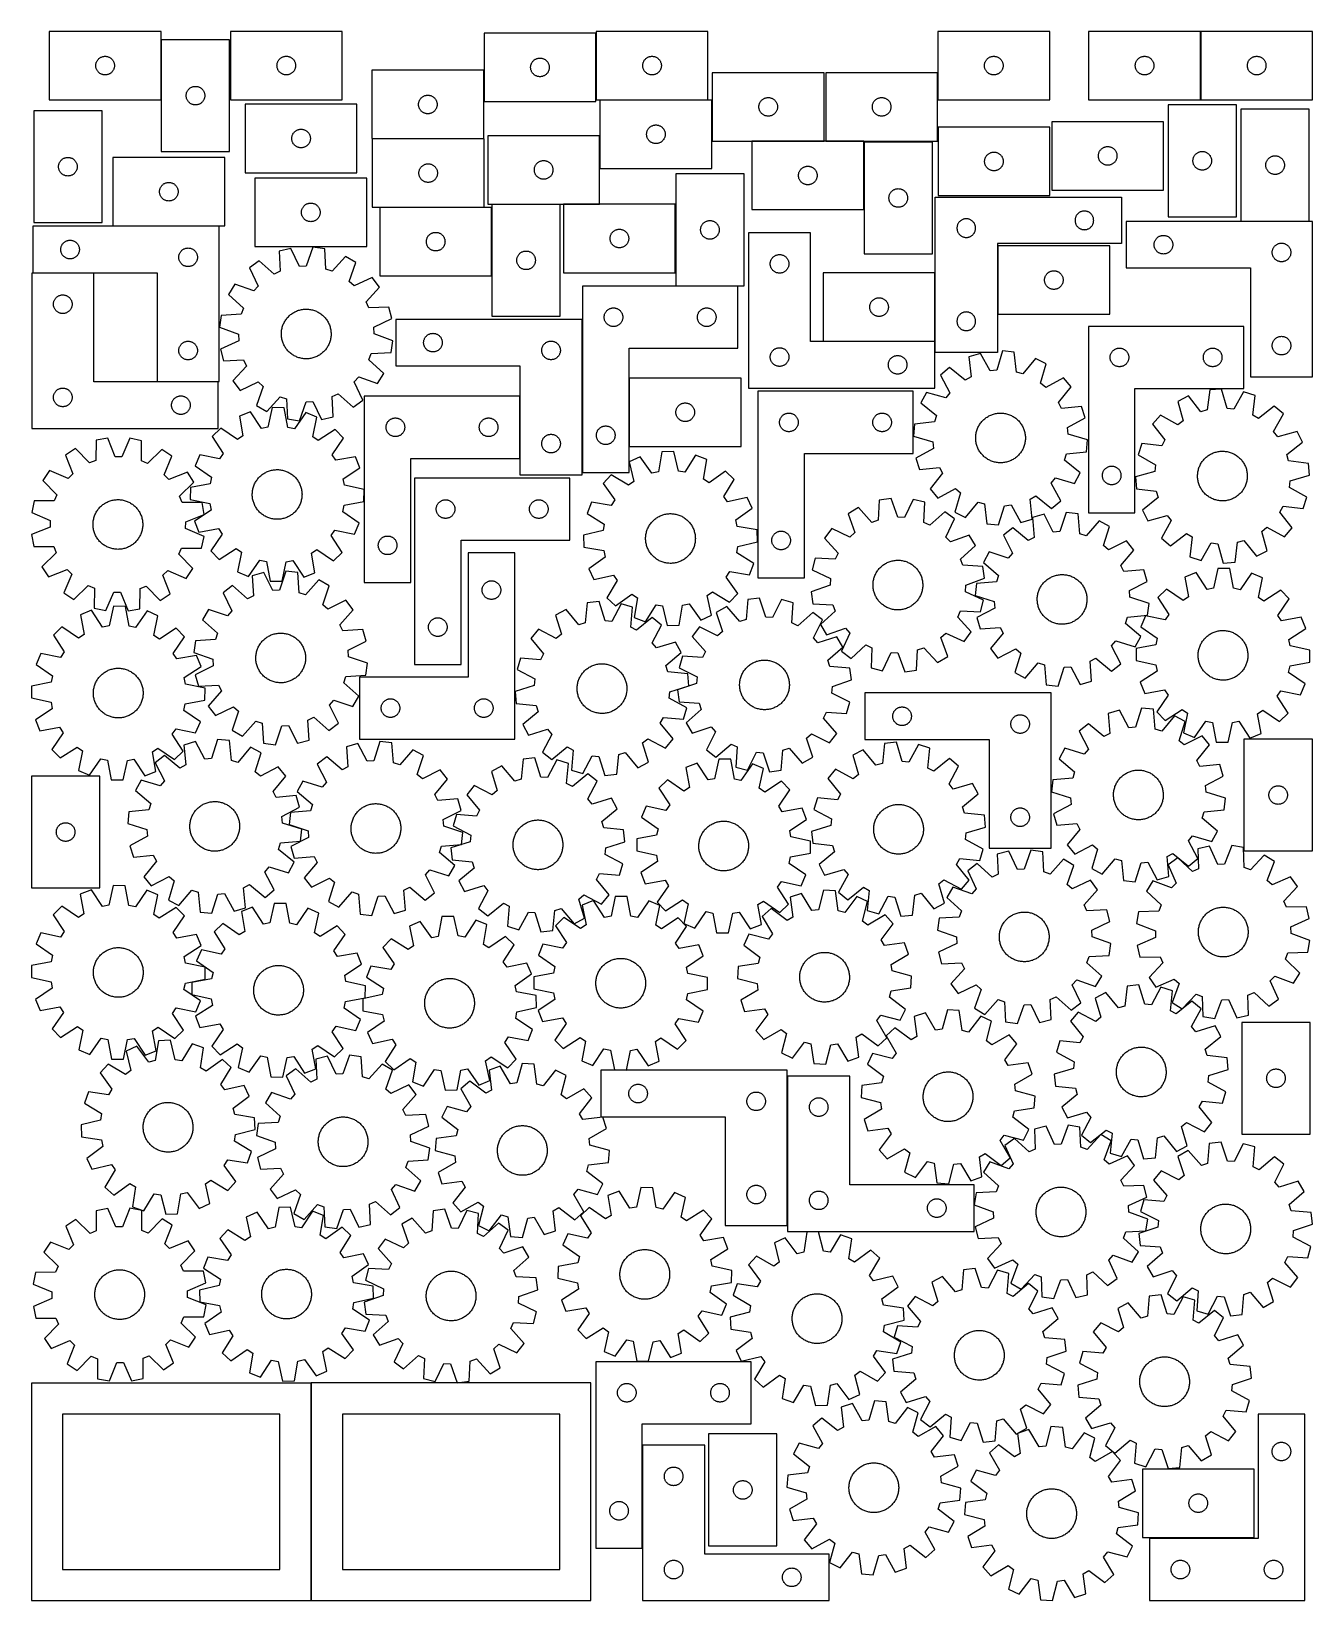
# Model space of a CAD drawing. Header units: millimetres. Extents: x 7 to 1243, y 7 to 1522.
import ezdxf

# ---------------------------------------------------------------- set-up
doc = ezdxf.new("R2010")
doc.units = ezdxf.units.MM
doc.layers.add('CUT', color=7, linetype='CONTINUOUS', true_color=0x000000)

msp = doc.modelspace()

# ---------------------------------------------------------------- linework, layer by layer
at = {"layer": 'CUT'}
for p, q in [((131.708676, 1521.802554), (23.708676, 1521.802554)), ((23.708676, 1521.802554), (23.708676, 1455.802554)), ((131.708676, 1455.802554), (131.708676, 1521.802554)), ((306.632381, 1521.853826), (198.632381, 1521.853826)), ((198.632381, 1521.853826), (198.632381, 1455.853826)), ((306.632381, 1455.853826), (306.632381, 1521.853826)), ((551.525203, 1520.097479), (443.525203, 1520.097479)), ((443.525203, 1520.097479), (443.525203, 1454.097479)), ((551.525203, 1454.097479), (551.525203, 1520.097479)), ((659.739192, 1521.81574), (551.739192, 1521.81574)), ((551.739192, 1521.81574), (551.739192, 1455.81574)), ((659.739192, 1455.81574), (659.739192, 1521.81574)), ((989.658961, 1521.817205), (881.658961, 1521.817205)), ((881.658961, 1521.817205), (881.658961, 1455.817205)), ((989.658961, 1455.817205), (989.658961, 1521.817205)), ((1135.261653, 1521.813787), (1027.261653, 1521.813787)), ((1027.261653, 1521.813787), (1027.261653, 1455.813787)), ((1135.261653, 1455.813787), (1135.261653, 1521.813787)), ((1243.489654, 1521.833563), (1135.489654, 1521.833563)), ((1135.489654, 1521.833563), (1135.489654, 1455.833563)), ((1243.489654, 1455.833563), (1243.489654, 1521.833563)), ((197.950864, 1513.787906), (131.950864, 1513.787906)), ((131.950864, 1513.787906), (131.950864, 1405.787906)), ((197.950864, 1405.787906), (197.950864, 1513.787906)), ((68.708676, 1488.802554), (68.727946, 1489.391182)), ((68.727946, 1488.213926), (68.708676, 1488.802554)), ((68.727946, 1489.391182), (68.785673, 1489.97729)), ((68.785673, 1487.627818), (68.727946, 1488.213926)), ((68.785673, 1489.97729), (68.881609, 1490.558367)), ((68.881609, 1487.046741), (68.785673, 1487.627818)), ((68.881609, 1490.558367), (69.015344, 1491.131925)), ((69.015344, 1486.473182), (68.881609, 1487.046741)), ((69.015344, 1491.131925), (69.186305, 1491.695509)), ((69.186305, 1485.909599), (69.015344, 1486.473182)), ((69.186305, 1491.695509), (69.393761, 1492.246705)), ((69.393761, 1485.358403), (69.186305, 1485.909599)), ((69.393761, 1492.246705), (69.636822, 1492.783152)), ((69.636822, 1484.821956), (69.393761, 1485.358403)), ((69.636822, 1492.783152), (69.914448, 1493.302554)), ((69.914448, 1493.302554), (70.22545, 1493.802686)), ((70.22545, 1493.802686), (70.568496, 1494.281407)), ((70.568496, 1494.281407), (70.942118, 1494.736666)), ((70.942118, 1494.736666), (71.344715, 1495.166515)), ((71.344715, 1495.166515), (71.774564, 1495.569112)), ((71.774564, 1495.569112), (72.229824, 1495.942734)), ((72.229824, 1495.942734), (72.708544, 1496.28578)), ((72.708544, 1496.28578), (73.208676, 1496.596782)), ((73.208676, 1496.596782), (73.728078, 1496.874408)), ((73.728078, 1496.874408), (74.264526, 1497.11747)), ((74.264526, 1497.11747), (74.815721, 1497.324925)), ((74.815721, 1497.324925), (75.379305, 1497.495886)), ((75.379305, 1497.495886), (75.952864, 1497.629621)), ((75.952864, 1497.629621), (76.533941, 1497.725558)), ((76.533941, 1497.725558), (77.120048, 1497.783284)), ((77.120048, 1497.783284), (77.708676, 1497.802554)), ((77.708676, 1497.802554), (78.297305, 1497.783284)), ((78.297305, 1497.783284), (78.883412, 1497.725558)), ((78.883412, 1497.725558), (79.464489, 1497.629621)), ((79.464489, 1497.629621), (80.038048, 1497.495886)), ((80.038048, 1497.495886), (80.601632, 1497.324925)), ((80.601632, 1497.324925), (81.152827, 1497.11747)), ((81.152827, 1497.11747), (81.689275, 1496.874408)), ((81.689275, 1496.874408), (82.208676, 1496.596782)), ((82.208676, 1496.596782), (82.708809, 1496.28578)), ((82.708809, 1496.28578), (83.187529, 1495.942734)), ((83.187529, 1495.942734), (83.642789, 1495.569112)), ((83.642789, 1495.569112), (84.072637, 1495.166515)), ((84.072637, 1495.166515), (84.475235, 1494.736666)), ((84.475235, 1494.736666), (84.848856, 1494.281407)), ((84.848856, 1494.281407), (85.191903, 1493.802686)), ((85.191903, 1493.802686), (85.502905, 1493.302554)), ((85.502905, 1493.302554), (85.780531, 1492.783152)), ((85.780531, 1492.783152), (86.023592, 1492.246705)), ((86.023592, 1485.358403), (85.780531, 1484.821956)), ((86.023592, 1492.246705), (86.231048, 1491.695509)), ((86.231048, 1485.909599), (86.023592, 1485.358403)), ((86.231048, 1491.695509), (86.402009, 1491.131925)), ((86.402009, 1486.473182), (86.231048, 1485.909599)), ((86.402009, 1491.131925), (86.535744, 1490.558367)), ((86.535744, 1487.046741), (86.402009, 1486.473182)), ((86.535744, 1490.558367), (86.63168, 1489.97729)), ((86.63168, 1487.627818), (86.535744, 1487.046741)), ((86.63168, 1489.97729), (86.689407, 1489.391182)), ((86.689407, 1488.213926), (86.63168, 1487.627818)), ((86.689407, 1489.391182), (86.708676, 1488.802554)), ((86.708676, 1488.802554), (86.689407, 1488.213926)), ((243.632381, 1488.853826), (243.65165, 1489.442455)), ((243.65165, 1488.265198), (243.632381, 1488.853826)), ((243.65165, 1489.442455), (243.709377, 1490.028562)), ((243.709377, 1487.679091), (243.65165, 1488.265198)), ((243.709377, 1490.028562), (243.805313, 1490.609639)), ((243.805313, 1487.098013), (243.709377, 1487.679091)), ((243.805313, 1490.609639), (243.939048, 1491.183198)), ((243.939048, 1486.524455), (243.805313, 1487.098013)), ((243.939048, 1491.183198), (244.110009, 1491.746782)), ((244.110009, 1485.960871), (243.939048, 1486.524455)), ((244.110009, 1491.746782), (244.317465, 1492.297977)), ((244.317465, 1485.409675), (244.110009, 1485.960871)), ((244.317465, 1492.297977), (244.560526, 1492.834425)), ((244.560526, 1484.873228), (244.317465, 1485.409675)), ((244.560526, 1492.834425), (244.838152, 1493.353826)), ((244.838152, 1493.353826), (245.149154, 1493.853958)), ((245.149154, 1493.853958), (245.492201, 1494.332679)), ((245.492201, 1494.332679), (245.865822, 1494.787939)), ((245.865822, 1494.787939), (246.26842, 1495.217787)), ((246.26842, 1495.217787), (246.698268, 1495.620385)), ((246.698268, 1495.620385), (247.153528, 1495.994006)), ((247.153528, 1495.994006), (247.632249, 1496.337053)), ((247.632249, 1496.337053), (248.132381, 1496.648055)), ((248.132381, 1496.648055), (248.651782, 1496.925681)), ((248.651782, 1496.925681), (249.18823, 1497.168742)), ((249.18823, 1497.168742), (249.739425, 1497.376198)), ((249.739425, 1497.376198), (250.303009, 1497.547159)), ((250.303009, 1497.547159), (250.876568, 1497.680894)), ((250.876568, 1497.680894), (251.457645, 1497.77683)), ((251.457645, 1497.77683), (252.043752, 1497.834557)), ((252.043752, 1497.834557), (252.632381, 1497.853826)), ((252.632381, 1497.853826), (253.221009, 1497.834557)), ((253.221009, 1497.834557), (253.807116, 1497.77683)), ((253.807116, 1497.77683), (254.388194, 1497.680894)), ((254.388194, 1497.680894), (254.961752, 1497.547159)), ((254.961752, 1497.547159), (255.525336, 1497.376198)), ((255.525336, 1497.376198), (256.076532, 1497.168742)), ((256.076532, 1497.168742), (256.612979, 1496.925681)), ((256.612979, 1496.925681), (257.132381, 1496.648055)), ((257.132381, 1496.648055), (257.632513, 1496.337053)), ((257.632513, 1496.337053), (258.111233, 1495.994006)), ((258.111233, 1495.994006), (258.566493, 1495.620385)), ((258.566493, 1495.620385), (258.996342, 1495.217787)), ((258.996342, 1495.217787), (259.398939, 1494.787939)), ((259.398939, 1494.787939), (259.772561, 1494.332679)), ((259.772561, 1494.332679), (260.115607, 1493.853958)), ((260.115607, 1493.853958), (260.426609, 1493.353826)), ((260.426609, 1493.353826), (260.704235, 1492.834425)), ((260.704235, 1492.834425), (260.947296, 1492.297977)), ((260.947296, 1485.409675), (260.704235, 1484.873228)), ((260.947296, 1492.297977), (261.154752, 1491.746782)), ((261.154752, 1485.960871), (260.947296, 1485.409675)), ((261.154752, 1491.746782), (261.325713, 1491.183198)), ((261.325713, 1486.524455), (261.154752, 1485.960871)), ((261.325713, 1491.183198), (261.459448, 1490.609639)), ((261.459448, 1487.098013), (261.325713, 1486.524455)), ((261.459448, 1490.609639), (261.555384, 1490.028562)), ((261.555384, 1487.679091), (261.459448, 1487.098013)), ((261.555384, 1490.028562), (261.613111, 1489.442455)), ((261.613111, 1488.265198), (261.555384, 1487.679091)), ((261.613111, 1489.442455), (261.632381, 1488.853826)), ((261.632381, 1488.853826), (261.613111, 1488.265198)), ((488.525203, 1487.097479), (488.544473, 1487.686107)), ((488.544473, 1486.508851), (488.525203, 1487.097479)), ((488.544473, 1487.686107), (488.602199, 1488.272214)), ((488.602199, 1485.922743), (488.544473, 1486.508851)), ((488.602199, 1488.272214), (488.698135, 1488.853292)), ((488.698135, 1485.341666), (488.602199, 1485.922743)), ((488.698135, 1488.853292), (488.83187, 1489.42685)), ((488.83187, 1484.768107), (488.698135, 1485.341666)), ((488.83187, 1489.42685), (489.002832, 1489.990434)), ((489.002832, 1489.990434), (489.210287, 1490.54163)), ((489.210287, 1490.54163), (489.453348, 1491.078077)), ((489.453348, 1491.078077), (489.730974, 1491.597479)), ((489.730974, 1491.597479), (490.041976, 1492.097611)), ((490.041976, 1492.097611), (490.385023, 1492.576332)), ((490.385023, 1492.576332), (490.758645, 1493.031591)), ((490.758645, 1493.031591), (491.161242, 1493.46144)), ((491.161242, 1493.46144), (491.591091, 1493.864037)), ((491.591091, 1493.864037), (492.04635, 1494.237659)), ((492.04635, 1494.237659), (492.525071, 1494.580705)), ((492.525071, 1494.580705), (493.025203, 1494.891707)), ((493.025203, 1494.891707), (493.544605, 1495.169333)), ((493.544605, 1495.169333), (494.081052, 1495.412394)), ((494.081052, 1495.412394), (494.632248, 1495.61985)), ((494.632248, 1495.61985), (495.195831, 1495.790811)), ((495.195831, 1495.790811), (495.76939, 1495.924546)), ((495.76939, 1495.924546), (496.350467, 1496.020482)), ((496.350467, 1496.020482), (496.936575, 1496.078209)), ((496.936575, 1496.078209), (497.525203, 1496.097479)), ((497.525203, 1496.097479), (498.113831, 1496.078209)), ((498.113831, 1496.078209), (498.699939, 1496.020482)), ((498.699939, 1496.020482), (499.281016, 1495.924546)), ((499.281016, 1495.924546), (499.854574, 1495.790811)), ((499.854574, 1495.790811), (500.418158, 1495.61985)), ((500.418158, 1495.61985), (500.969354, 1495.412394)), ((500.969354, 1495.412394), (501.505801, 1495.169333)), ((501.505801, 1495.169333), (502.025203, 1494.891707)), ((502.025203, 1494.891707), (502.525335, 1494.580705)), ((502.525335, 1494.580705), (503.004056, 1494.237659)), ((503.004056, 1494.237659), (503.459315, 1493.864037)), ((503.459315, 1493.864037), (503.889164, 1493.46144)), ((503.889164, 1493.46144), (504.291761, 1493.031591)), ((504.291761, 1493.031591), (504.665383, 1492.576332)), ((504.665383, 1492.576332), (505.008429, 1492.097611)), ((505.008429, 1492.097611), (505.319432, 1491.597479)), ((505.319432, 1491.597479), (505.597058, 1491.078077)), ((505.597058, 1491.078077), (505.840119, 1490.54163)), ((505.840119, 1490.54163), (506.047574, 1489.990434)), ((506.047574, 1489.990434), (506.218535, 1489.42685)), ((506.218535, 1489.42685), (506.35227, 1488.853292)), ((506.35227, 1485.341666), (506.218535, 1484.768107)), ((506.35227, 1488.853292), (506.448207, 1488.272214)), ((506.448207, 1485.922743), (506.35227, 1485.341666)), ((506.448207, 1488.272214), (506.505933, 1487.686107)), ((506.505933, 1486.508851), (506.448207, 1485.922743)), ((506.505933, 1487.686107), (506.525203, 1487.097479)), ((506.525203, 1487.097479), (506.505933, 1486.508851)), ((596.739192, 1488.81574), (596.758462, 1489.404369)), ((596.758462, 1488.227112), (596.739192, 1488.81574)), ((596.758462, 1489.404369), (596.816188, 1489.990476)), ((596.816188, 1487.641005), (596.758462, 1488.227112)), ((596.816188, 1489.990476), (596.912125, 1490.571553)), ((596.912125, 1487.059928), (596.816188, 1487.641005)), ((596.912125, 1490.571553), (597.04586, 1491.145112)), ((597.04586, 1486.486369), (596.912125, 1487.059928)), ((597.04586, 1491.145112), (597.216821, 1491.708696)), ((597.216821, 1485.922785), (597.04586, 1486.486369)), ((597.216821, 1491.708696), (597.424276, 1492.259891)), ((597.424276, 1485.37159), (597.216821, 1485.922785)), ((597.424276, 1492.259891), (597.667337, 1492.796339)), ((597.667337, 1484.835142), (597.424276, 1485.37159)), ((597.667337, 1492.796339), (597.944964, 1493.31574)), ((597.944964, 1493.31574), (598.255966, 1493.815873)), ((598.255966, 1493.815873), (598.599012, 1494.294593)), ((598.599012, 1494.294593), (598.972634, 1494.749853)), ((598.972634, 1494.749853), (599.375231, 1495.179701)), ((599.375231, 1495.179701), (599.80508, 1495.582299)), ((599.80508, 1495.582299), (600.260339, 1495.95592)), ((600.260339, 1495.95592), (600.73906, 1496.298967)), ((600.73906, 1496.298967), (601.239192, 1496.609969)), ((601.239192, 1496.609969), (601.758594, 1496.887595)), ((601.758594, 1496.887595), (602.295041, 1497.130656)), ((602.295041, 1497.130656), (602.846237, 1497.338112)), ((602.846237, 1497.338112), (603.409821, 1497.509073)), ((603.409821, 1497.509073), (603.983379, 1497.642808)), ((603.983379, 1497.642808), (604.564456, 1497.738744)), ((604.564456, 1497.738744), (605.150564, 1497.796471)), ((605.150564, 1497.796471), (605.739192, 1497.81574)), ((605.739192, 1497.81574), (606.32782, 1497.796471)), ((606.32782, 1497.796471), (606.913928, 1497.738744)), ((606.913928, 1497.738744), (607.495005, 1497.642808)), ((607.495005, 1497.642808), (608.068564, 1497.509073)), ((608.068564, 1497.509073), (608.632147, 1497.338112)), ((608.632147, 1497.338112), (609.183343, 1497.130656)), ((609.183343, 1497.130656), (609.71979, 1496.887595)), ((609.71979, 1496.887595), (610.239192, 1496.609969)), ((610.239192, 1496.609969), (610.739324, 1496.298967)), ((610.739324, 1496.298967), (611.218045, 1495.95592)), ((611.218045, 1495.95592), (611.673304, 1495.582299)), ((611.673304, 1495.582299), (612.103153, 1495.179701)), ((612.103153, 1495.179701), (612.50575, 1494.749853)), ((612.50575, 1494.749853), (612.879372, 1494.294593)), ((612.879372, 1494.294593), (613.222419, 1493.815873)), ((613.222419, 1493.815873), (613.533421, 1493.31574)), ((613.533421, 1493.31574), (613.811047, 1492.796339)), ((613.811047, 1492.796339), (614.054108, 1492.259891)), ((614.054108, 1485.37159), (613.811047, 1484.835142)), ((614.054108, 1492.259891), (614.261563, 1491.708696)), ((614.261563, 1485.922785), (614.054108, 1485.37159)), ((614.261563, 1491.708696), (614.432525, 1491.145112)), ((614.432525, 1486.486369), (614.261563, 1485.922785)), ((614.432525, 1491.145112), (614.56626, 1490.571553)), ((614.56626, 1487.059928), (614.432525, 1486.486369)), ((614.56626, 1490.571553), (614.662196, 1489.990476)), ((614.662196, 1487.641005), (614.56626, 1487.059928)), ((614.662196, 1489.990476), (614.719922, 1489.404369)), ((614.719922, 1488.227112), (614.662196, 1487.641005)), ((614.719922, 1489.404369), (614.739192, 1488.81574)), ((614.739192, 1488.81574), (614.719922, 1488.227112)), ((926.658961, 1488.817205), (926.678231, 1489.405833)), ((926.678231, 1488.228577), (926.658961, 1488.817205)), ((926.678231, 1489.405833), (926.735958, 1489.991941)), ((926.735958, 1487.64247), (926.678231, 1488.228577)), ((926.735958, 1489.991941), (926.831894, 1490.573018)), ((926.831894, 1487.061392), (926.735958, 1487.64247)), ((926.831894, 1490.573018), (926.965629, 1491.146577)), ((926.965629, 1486.487834), (926.831894, 1487.061392)), ((926.965629, 1491.146577), (927.13659, 1491.71016)), ((927.13659, 1485.92425), (926.965629, 1486.487834)), ((927.13659, 1491.71016), (927.344046, 1492.261356)), ((927.344046, 1485.373054), (927.13659, 1485.92425)), ((927.344046, 1492.261356), (927.587107, 1492.797803)), ((927.587107, 1484.836607), (927.344046, 1485.373054)), ((927.587107, 1492.797803), (927.864733, 1493.317205)), ((927.864733, 1493.317205), (928.175735, 1493.817337)), ((928.175735, 1493.817337), (928.518781, 1494.296058)), ((928.518781, 1494.296058), (928.892403, 1494.751318)), ((928.892403, 1494.751318), (929.295, 1495.181166)), ((929.295, 1495.181166), (929.724849, 1495.583764)), ((929.724849, 1495.583764), (930.180109, 1495.957385)), ((930.180109, 1495.957385), (930.658829, 1496.300432)), ((930.658829, 1496.300432), (931.158961, 1496.611434)), ((931.158961, 1496.611434), (931.678363, 1496.88906)), ((931.678363, 1496.88906), (932.214811, 1497.132121)), ((932.214811, 1497.132121), (932.766006, 1497.339576)), ((932.766006, 1497.339576), (933.32959, 1497.510538)), ((933.32959, 1497.510538), (933.903149, 1497.644273)), ((933.903149, 1497.644273), (934.484226, 1497.740209)), ((934.484226, 1497.740209), (935.070333, 1497.797936)), ((935.070333, 1497.797936), (935.658961, 1497.817205)), ((935.658961, 1497.817205), (936.24759, 1497.797936)), ((936.24759, 1497.797936), (936.833697, 1497.740209)), ((936.833697, 1497.740209), (937.414774, 1497.644273)), ((937.414774, 1497.644273), (937.988333, 1497.510538)), ((937.988333, 1497.510538), (938.551917, 1497.339576)), ((938.551917, 1497.339576), (939.103112, 1497.132121)), ((939.103112, 1497.132121), (939.63956, 1496.88906)), ((939.63956, 1496.88906), (940.158961, 1496.611434)), ((940.158961, 1496.611434), (940.659094, 1496.300432)), ((940.659094, 1496.300432), (941.137814, 1495.957385)), ((941.137814, 1495.957385), (941.593074, 1495.583764)), ((941.593074, 1495.583764), (942.022922, 1495.181166)), ((942.022922, 1495.181166), (942.42552, 1494.751318)), ((942.42552, 1494.751318), (942.799142, 1494.296058)), ((942.799142, 1494.296058), (943.142188, 1493.817337)), ((943.142188, 1493.817337), (943.45319, 1493.317205)), ((943.45319, 1493.317205), (943.730816, 1492.797803)), ((943.730816, 1492.797803), (943.973877, 1492.261356)), ((943.973877, 1485.373054), (943.730816, 1484.836607)), ((943.973877, 1492.261356), (944.181333, 1491.71016)), ((944.181333, 1485.92425), (943.973877, 1485.373054)), ((944.181333, 1491.71016), (944.352294, 1491.146577)), ((944.352294, 1486.487834), (944.181333, 1485.92425)), ((944.352294, 1491.146577), (944.486029, 1490.573018)), ((944.486029, 1487.061392), (944.352294, 1486.487834)), ((944.486029, 1490.573018), (944.581965, 1489.991941)), ((944.581965, 1487.64247), (944.486029, 1487.061392)), ((944.581965, 1489.991941), (944.639692, 1489.405833)), ((944.639692, 1488.228577), (944.581965, 1487.64247)), ((944.639692, 1489.405833), (944.658961, 1488.817205)), ((944.658961, 1488.817205), (944.639692, 1488.228577)), ((1072.261653, 1488.813787), (1072.280923, 1489.402415)), ((1072.280923, 1488.225159), (1072.261653, 1488.813787)), ((1072.280923, 1489.402415), (1072.338649, 1489.988523)), ((1072.338649, 1487.639052), (1072.280923, 1488.225159)), ((1072.338649, 1489.988523), (1072.434586, 1490.5696)), ((1072.434586, 1487.057974), (1072.338649, 1487.639052)), ((1072.434586, 1490.5696), (1072.568321, 1491.143159)), ((1072.568321, 1486.484416), (1072.434586, 1487.057974)), ((1072.568321, 1491.143159), (1072.739282, 1491.706742)), ((1072.739282, 1485.920832), (1072.568321, 1486.484416)), ((1072.739282, 1491.706742), (1072.946737, 1492.257938)), ((1072.946737, 1485.369636), (1072.739282, 1485.920832)), ((1072.946737, 1492.257938), (1073.189798, 1492.794385)), ((1073.189798, 1484.833189), (1072.946737, 1485.369636)), ((1073.189798, 1492.794385), (1073.467424, 1493.313787)), ((1073.467424, 1493.313787), (1073.778427, 1493.813919)), ((1073.778427, 1493.813919), (1074.121473, 1494.29264)), ((1074.121473, 1494.29264), (1074.495095, 1494.7479)), ((1074.495095, 1494.7479), (1074.897692, 1495.177748)), ((1074.897692, 1495.177748), (1075.327541, 1495.580346)), ((1075.327541, 1495.580346), (1075.7828, 1495.953967)), ((1075.7828, 1495.953967), (1076.261521, 1496.297014)), ((1076.261521, 1496.297014), (1076.761653, 1496.608016)), ((1076.761653, 1496.608016), (1077.281055, 1496.885642)), ((1077.281055, 1496.885642), (1077.817502, 1497.128703)), ((1077.817502, 1497.128703), (1078.368698, 1497.336158)), ((1078.368698, 1497.336158), (1078.932282, 1497.50712)), ((1078.932282, 1497.50712), (1079.50584, 1497.640855)), ((1079.50584, 1497.640855), (1080.086917, 1497.736791)), ((1080.086917, 1497.736791), (1080.673025, 1497.794518)), ((1080.673025, 1497.794518), (1081.261653, 1497.813787)), ((1081.261653, 1497.813787), (1081.850281, 1497.794518)), ((1081.850281, 1497.794518), (1082.436389, 1497.736791)), ((1082.436389, 1497.736791), (1083.017466, 1497.640855)), ((1083.017466, 1497.640855), (1083.591024, 1497.50712)), ((1083.591024, 1497.50712), (1084.154608, 1497.336158)), ((1084.154608, 1497.336158), (1084.705804, 1497.128703)), ((1084.705804, 1497.128703), (1085.242251, 1496.885642)), ((1085.242251, 1496.885642), (1085.761653, 1496.608016)), ((1085.761653, 1496.608016), (1086.261785, 1496.297014)), ((1086.261785, 1496.297014), (1086.740506, 1495.953967)), ((1086.740506, 1495.953967), (1087.195765, 1495.580346)), ((1087.195765, 1495.580346), (1087.625614, 1495.177748)), ((1087.625614, 1495.177748), (1088.028211, 1494.7479)), ((1088.028211, 1494.7479), (1088.401833, 1494.29264)), ((1088.401833, 1494.29264), (1088.74488, 1493.813919)), ((1088.74488, 1493.813919), (1089.055882, 1493.313787)), ((1089.055882, 1493.313787), (1089.333508, 1492.794385)), ((1089.333508, 1492.794385), (1089.576569, 1492.257938)), ((1089.576569, 1485.369636), (1089.333508, 1484.833189)), ((1089.576569, 1492.257938), (1089.784024, 1491.706742)), ((1089.784024, 1485.920832), (1089.576569, 1485.369636)), ((1089.784024, 1491.706742), (1089.954986, 1491.143159)), ((1089.954986, 1486.484416), (1089.784024, 1485.920832)), ((1089.954986, 1491.143159), (1090.088721, 1490.5696)), ((1090.088721, 1487.057974), (1089.954986, 1486.484416)), ((1090.088721, 1490.5696), (1090.184657, 1489.988523)), ((1090.184657, 1487.639052), (1090.088721, 1487.057974)), ((1090.184657, 1489.988523), (1090.242383, 1489.402415)), ((1090.242383, 1488.225159), (1090.184657, 1487.639052)), ((1090.242383, 1489.402415), (1090.261653, 1488.813787)), ((1090.261653, 1488.813787), (1090.242383, 1488.225159)), ((1180.489654, 1488.833563), (1180.508923, 1489.422191)), ((1180.508923, 1488.244935), (1180.489654, 1488.833563)), ((1180.508923, 1489.422191), (1180.56665, 1490.008298)), ((1180.56665, 1487.658827), (1180.508923, 1488.244935)), ((1180.56665, 1490.008298), (1180.662586, 1490.589376)), ((1180.662586, 1487.07775), (1180.56665, 1487.658827)), ((1180.662586, 1490.589376), (1180.796321, 1491.162934)), ((1180.796321, 1486.504191), (1180.662586, 1487.07775)), ((1180.796321, 1491.162934), (1180.967283, 1491.726518)), ((1180.967283, 1485.940607), (1180.796321, 1486.504191)), ((1180.967283, 1491.726518), (1181.174738, 1492.277714)), ((1181.174738, 1485.389412), (1180.967283, 1485.940607)), ((1181.174738, 1492.277714), (1181.417799, 1492.814161)), ((1181.417799, 1484.852964), (1181.174738, 1485.389412)), ((1181.417799, 1492.814161), (1181.695425, 1493.333563)), ((1181.695425, 1493.333563), (1182.006427, 1493.833695)), ((1182.006427, 1493.833695), (1182.349474, 1494.312416)), ((1182.349474, 1494.312416), (1182.723095, 1494.767675)), ((1182.723095, 1494.767675), (1183.125693, 1495.197524)), ((1183.125693, 1495.197524), (1183.555541, 1495.600121)), ((1183.555541, 1495.600121), (1184.010801, 1495.973743)), ((1184.010801, 1495.973743), (1184.489522, 1496.316789)), ((1184.489522, 1496.316789), (1184.989654, 1496.627791)), ((1184.989654, 1496.627791), (1185.509056, 1496.905417)), ((1185.509056, 1496.905417), (1186.045503, 1497.148478)), ((1186.045503, 1497.148478), (1186.596699, 1497.355934)), ((1186.596699, 1497.355934), (1187.160282, 1497.526895)), ((1187.160282, 1497.526895), (1187.733841, 1497.66063)), ((1187.733841, 1497.66063), (1188.314918, 1497.756566)), ((1188.314918, 1497.756566), (1188.901026, 1497.814293)), ((1188.901026, 1497.814293), (1189.489654, 1497.833563)), ((1189.489654, 1497.833563), (1190.078282, 1497.814293)), ((1190.078282, 1497.814293), (1190.664389, 1497.756566)), ((1190.664389, 1497.756566), (1191.245467, 1497.66063)), ((1191.245467, 1497.66063), (1191.819025, 1497.526895)), ((1191.819025, 1497.526895), (1192.382609, 1497.355934)), ((1192.382609, 1497.355934), (1192.933805, 1497.148478)), ((1192.933805, 1497.148478), (1193.470252, 1496.905417)), ((1193.470252, 1496.905417), (1193.989654, 1496.627791)), ((1193.989654, 1496.627791), (1194.489786, 1496.316789)), ((1194.489786, 1496.316789), (1194.968507, 1495.973743)), ((1194.968507, 1495.973743), (1195.423766, 1495.600121)), ((1195.423766, 1495.600121), (1195.853615, 1495.197524)), ((1195.853615, 1495.197524), (1196.256212, 1494.767675)), ((1196.256212, 1494.767675), (1196.629834, 1494.312416)), ((1196.629834, 1494.312416), (1196.97288, 1493.833695)), ((1196.97288, 1493.833695), (1197.283882, 1493.333563)), ((1197.283882, 1493.333563), (1197.561508, 1492.814161)), ((1197.561508, 1492.814161), (1197.80457, 1492.277714)), ((1197.80457, 1485.389412), (1197.561508, 1484.852964)), ((1197.80457, 1492.277714), (1198.012025, 1491.726518)), ((1198.012025, 1485.940607), (1197.80457, 1485.389412)), ((1198.012025, 1491.726518), (1198.182986, 1491.162934)), ((1198.182986, 1486.504191), (1198.012025, 1485.940607)), ((1198.182986, 1491.162934), (1198.316721, 1490.589376)), ((1198.316721, 1487.07775), (1198.182986, 1486.504191)), ((1198.316721, 1490.589376), (1198.412657, 1490.008298)), ((1198.412657, 1487.658827), (1198.316721, 1487.07775)), ((1198.412657, 1490.008298), (1198.470384, 1489.422191)), ((1198.470384, 1488.244935), (1198.412657, 1487.658827)), ((1198.470384, 1489.422191), (1198.489654, 1488.833563)), ((1198.489654, 1488.833563), (1198.470384, 1488.244935)), ((69.914448, 1484.302554), (69.636822, 1484.821956)), ((70.22545, 1483.802422), (69.914448, 1484.302554)), ((70.568496, 1483.323701), (70.22545, 1483.802422)), ((70.942118, 1482.868441), (70.568496, 1483.323701)), ((71.344715, 1482.438593), (70.942118, 1482.868441)), ((71.774564, 1482.035996), (71.344715, 1482.438593)), ((72.229824, 1481.662374), (71.774564, 1482.035996)), ((72.708544, 1481.319327), (72.229824, 1481.662374)), ((73.208676, 1481.008325), (72.708544, 1481.319327)), ((73.728078, 1480.730699), (73.208676, 1481.008325)), ((74.264526, 1480.487638), (73.728078, 1480.730699)), ((74.815721, 1480.280183), (74.264526, 1480.487638)), ((75.379305, 1480.109221), (74.815721, 1480.280183)), ((75.952864, 1479.975486), (75.379305, 1480.109221)), ((76.533941, 1479.87955), (75.952864, 1479.975486)), ((77.120048, 1479.821823), (76.533941, 1479.87955)), ((77.708676, 1479.802554), (77.120048, 1479.821823)), ((78.297305, 1479.821823), (77.708676, 1479.802554)), ((78.883412, 1479.87955), (78.297305, 1479.821823)), ((79.464489, 1479.975486), (78.883412, 1479.87955)), ((80.038048, 1480.109221), (79.464489, 1479.975486)), ((80.601632, 1480.280183), (80.038048, 1480.109221)), ((81.152827, 1480.487638), (80.601632, 1480.280183)), ((81.689275, 1480.730699), (81.152827, 1480.487638)), ((82.208676, 1481.008325), (81.689275, 1480.730699)), ((82.708809, 1481.319327), (82.208676, 1481.008325)), ((83.187529, 1481.662374), (82.708809, 1481.319327)), ((83.642789, 1482.035996), (83.187529, 1481.662374)), ((84.072637, 1482.438593), (83.642789, 1482.035996)), ((84.475235, 1482.868441), (84.072637, 1482.438593)), ((84.848856, 1483.323701), (84.475235, 1482.868441)), ((85.191903, 1483.802422), (84.848856, 1483.323701)), ((85.502905, 1484.302554), (85.191903, 1483.802422)), ((85.780531, 1484.821956), (85.502905, 1484.302554)), ((244.838152, 1484.353826), (244.560526, 1484.873228)), ((245.149154, 1483.853694), (244.838152, 1484.353826)), ((245.492201, 1483.374973), (245.149154, 1483.853694)), ((245.865822, 1482.919714), (245.492201, 1483.374973)), ((246.26842, 1482.489865), (245.865822, 1482.919714)), ((246.698268, 1482.087268), (246.26842, 1482.489865)), ((247.153528, 1481.713646), (246.698268, 1482.087268)), ((247.632249, 1481.3706), (247.153528, 1481.713646)), ((248.132381, 1481.059598), (247.632249, 1481.3706)), ((248.651782, 1480.781972), (248.132381, 1481.059598)), ((249.18823, 1480.538911), (248.651782, 1480.781972)), ((249.739425, 1480.331455), (249.18823, 1480.538911)), ((250.303009, 1480.160494), (249.739425, 1480.331455)), ((250.876568, 1480.026759), (250.303009, 1480.160494)), ((251.457645, 1479.930823), (250.876568, 1480.026759)), ((252.043752, 1479.873096), (251.457645, 1479.930823)), ((252.632381, 1479.853826), (252.043752, 1479.873096)), ((253.221009, 1479.873096), (252.632381, 1479.853826)), ((253.807116, 1479.930823), (253.221009, 1479.873096)), ((254.388194, 1480.026759), (253.807116, 1479.930823)), ((254.961752, 1480.160494), (254.388194, 1480.026759)), ((255.525336, 1480.331455), (254.961752, 1480.160494)), ((256.076532, 1480.538911), (255.525336, 1480.331455)), ((256.612979, 1480.781972), (256.076532, 1480.538911)), ((257.132381, 1481.059598), (256.612979, 1480.781972)), ((257.632513, 1481.3706), (257.132381, 1481.059598)), ((258.111233, 1481.713646), (257.632513, 1481.3706)), ((258.566493, 1482.087268), (258.111233, 1481.713646)), ((258.996342, 1482.489865), (258.566493, 1482.087268)), ((259.398939, 1482.919714), (258.996342, 1482.489865)), ((259.772561, 1483.374973), (259.398939, 1482.919714)), ((260.115607, 1483.853694), (259.772561, 1483.374973)), ((260.426609, 1484.353826), (260.115607, 1483.853694)), ((260.704235, 1484.873228), (260.426609, 1484.353826)), ((443.273374, 1484.260562), (335.273374, 1484.260562)), ((335.273374, 1484.260562), (335.273374, 1418.260562)), ((443.273374, 1418.260562), (443.273374, 1484.260562)), ((489.002832, 1484.204523), (488.83187, 1484.768107)), ((489.210287, 1483.653328), (489.002832, 1484.204523)), ((489.453348, 1483.11688), (489.210287, 1483.653328)), ((489.730974, 1482.597479), (489.453348, 1483.11688)), ((490.041976, 1482.097347), (489.730974, 1482.597479)), ((490.385023, 1481.618626), (490.041976, 1482.097347)), ((490.758645, 1481.163366), (490.385023, 1481.618626)), ((491.161242, 1480.733518), (490.758645, 1481.163366)), ((491.591091, 1480.33092), (491.161242, 1480.733518)), ((492.04635, 1479.957299), (491.591091, 1480.33092)), ((492.525071, 1479.614252), (492.04635, 1479.957299)), ((493.025203, 1479.30325), (492.525071, 1479.614252)), ((493.544605, 1479.025624), (493.025203, 1479.30325)), ((494.081052, 1478.782563), (493.544605, 1479.025624)), ((494.632248, 1478.575108), (494.081052, 1478.782563)), ((495.195831, 1478.404146), (494.632248, 1478.575108)), ((495.76939, 1478.270411), (495.195831, 1478.404146)), ((496.350467, 1478.174475), (495.76939, 1478.270411)), ((496.936575, 1478.116748), (496.350467, 1478.174475)), ((497.525203, 1478.097479), (496.936575, 1478.116748)), ((498.113831, 1478.116748), (497.525203, 1478.097479)), ((498.699939, 1478.174475), (498.113831, 1478.116748)), ((499.281016, 1478.270411), (498.699939, 1478.174475)), ((499.854574, 1478.404146), (499.281016, 1478.270411)), ((500.418158, 1478.575108), (499.854574, 1478.404146)), ((500.969354, 1478.782563), (500.418158, 1478.575108)), ((501.505801, 1479.025624), (500.969354, 1478.782563)), ((502.025203, 1479.30325), (501.505801, 1479.025624)), ((502.525335, 1479.614252), (502.025203, 1479.30325)), ((503.004056, 1479.957299), (502.525335, 1479.614252)), ((503.459315, 1480.33092), (503.004056, 1479.957299)), ((503.889164, 1480.733518), (503.459315, 1480.33092)), ((504.291761, 1481.163366), (503.889164, 1480.733518)), ((504.665383, 1481.618626), (504.291761, 1481.163366)), ((505.008429, 1482.097347), (504.665383, 1481.618626)), ((505.319432, 1482.597479), (505.008429, 1482.097347)), ((505.597058, 1483.11688), (505.319432, 1482.597479)), ((505.840119, 1483.653328), (505.597058, 1483.11688)), ((506.047574, 1484.204523), (505.840119, 1483.653328)), ((506.218535, 1484.768107), (506.047574, 1484.204523)), ((597.944964, 1484.31574), (597.667337, 1484.835142)), ((598.255966, 1483.815608), (597.944964, 1484.31574)), ((598.599012, 1483.336888), (598.255966, 1483.815608)), ((598.972634, 1482.881628), (598.599012, 1483.336888)), ((599.375231, 1482.451779), (598.972634, 1482.881628)), ((599.80508, 1482.049182), (599.375231, 1482.451779)), ((600.260339, 1481.67556), (599.80508, 1482.049182)), ((600.73906, 1481.332514), (600.260339, 1481.67556)), ((601.239192, 1481.021512), (600.73906, 1481.332514)), ((601.758594, 1480.743886), (601.239192, 1481.021512)), ((602.295041, 1480.500825), (601.758594, 1480.743886)), ((602.846237, 1480.293369), (602.295041, 1480.500825)), ((603.409821, 1480.122408), (602.846237, 1480.293369)), ((603.983379, 1479.988673), (603.409821, 1480.122408)), ((604.564456, 1479.892737), (603.983379, 1479.988673)), ((605.150564, 1479.83501), (604.564456, 1479.892737)), ((605.739192, 1479.81574), (605.150564, 1479.83501)), ((606.32782, 1479.83501), (605.739192, 1479.81574)), ((606.913928, 1479.892737), (606.32782, 1479.83501)), ((607.495005, 1479.988673), (606.913928, 1479.892737)), ((608.068564, 1480.122408), (607.495005, 1479.988673)), ((608.632147, 1480.293369), (608.068564, 1480.122408)), ((609.183343, 1480.500825), (608.632147, 1480.293369)), ((609.71979, 1480.743886), (609.183343, 1480.500825)), ((610.239192, 1481.021512), (609.71979, 1480.743886)), ((610.739324, 1481.332514), (610.239192, 1481.021512)), ((611.218045, 1481.67556), (610.739324, 1481.332514)), ((611.673304, 1482.049182), (611.218045, 1481.67556)), ((612.103153, 1482.451779), (611.673304, 1482.049182)), ((612.50575, 1482.881628), (612.103153, 1482.451779)), ((612.879372, 1483.336888), (612.50575, 1482.881628)), ((613.222419, 1483.815608), (612.879372, 1483.336888)), ((613.533421, 1484.31574), (613.222419, 1483.815608)), ((613.811047, 1484.835142), (613.533421, 1484.31574)), ((771.905149, 1481.988101), (663.905149, 1481.988101)), ((663.905149, 1481.988101), (663.905149, 1415.988101)), ((771.905149, 1415.988101), (771.905149, 1481.988101)), ((881.426145, 1481.988101), (773.426145, 1481.988101)), ((773.426145, 1481.988101), (773.426145, 1415.988101)), ((881.426145, 1415.988101), (881.426145, 1481.988101)), ((927.864733, 1484.317205), (927.587107, 1484.836607)), ((928.175735, 1483.817073), (927.864733, 1484.317205)), ((928.518781, 1483.338352), (928.175735, 1483.817073)), ((928.892403, 1482.883093), (928.518781, 1483.338352)), ((929.295, 1482.453244), (928.892403, 1482.883093)), ((929.724849, 1482.050647), (929.295, 1482.453244)), ((930.180109, 1481.677025), (929.724849, 1482.050647)), ((930.658829, 1481.333979), (930.180109, 1481.677025)), ((931.158961, 1481.022977), (930.658829, 1481.333979)), ((931.678363, 1480.745351), (931.158961, 1481.022977)), ((932.214811, 1480.502289), (931.678363, 1480.745351)), ((932.766006, 1480.294834), (932.214811, 1480.502289)), ((933.32959, 1480.123873), (932.766006, 1480.294834)), ((933.903149, 1479.990138), (933.32959, 1480.123873)), ((934.484226, 1479.894201), (933.903149, 1479.990138)), ((935.070333, 1479.836475), (934.484226, 1479.894201)), ((935.658961, 1479.817205), (935.070333, 1479.836475)), ((936.24759, 1479.836475), (935.658961, 1479.817205)), ((936.833697, 1479.894201), (936.24759, 1479.836475)), ((937.414774, 1479.990138), (936.833697, 1479.894201)), ((937.988333, 1480.123873), (937.414774, 1479.990138)), ((938.551917, 1480.294834), (937.988333, 1480.123873)), ((939.103112, 1480.502289), (938.551917, 1480.294834)), ((939.63956, 1480.745351), (939.103112, 1480.502289)), ((940.158961, 1481.022977), (939.63956, 1480.745351)), ((940.659094, 1481.333979), (940.158961, 1481.022977)), ((941.137814, 1481.677025), (940.659094, 1481.333979)), ((941.593074, 1482.050647), (941.137814, 1481.677025)), ((942.022922, 1482.453244), (941.593074, 1482.050647)), ((942.42552, 1482.883093), (942.022922, 1482.453244)), ((942.799142, 1483.338352), (942.42552, 1482.883093)), ((943.142188, 1483.817073), (942.799142, 1483.338352)), ((943.45319, 1484.317205), (943.142188, 1483.817073)), ((943.730816, 1484.836607), (943.45319, 1484.317205)), ((1073.467424, 1484.313787), (1073.189798, 1484.833189)), ((1073.778427, 1483.813655), (1073.467424, 1484.313787)), ((1074.121473, 1483.334934), (1073.778427, 1483.813655)), ((1074.495095, 1482.879675), (1074.121473, 1483.334934)), ((1074.897692, 1482.449826), (1074.495095, 1482.879675)), ((1075.327541, 1482.047229), (1074.897692, 1482.449826)), ((1075.7828, 1481.673607), (1075.327541, 1482.047229)), ((1076.261521, 1481.330561), (1075.7828, 1481.673607)), ((1076.761653, 1481.019559), (1076.261521, 1481.330561)), ((1077.281055, 1480.741933), (1076.761653, 1481.019559)), ((1077.817502, 1480.498871), (1077.281055, 1480.741933)), ((1078.368698, 1480.291416), (1077.817502, 1480.498871)), ((1078.932282, 1480.120455), (1078.368698, 1480.291416)), ((1079.50584, 1479.98672), (1078.932282, 1480.120455)), ((1080.086917, 1479.890784), (1079.50584, 1479.98672)), ((1080.673025, 1479.833057), (1080.086917, 1479.890784)), ((1081.261653, 1479.813787), (1080.673025, 1479.833057)), ((1081.850281, 1479.833057), (1081.261653, 1479.813787)), ((1082.436389, 1479.890784), (1081.850281, 1479.833057)), ((1083.017466, 1479.98672), (1082.436389, 1479.890784)), ((1083.591024, 1480.120455), (1083.017466, 1479.98672)), ((1084.154608, 1480.291416), (1083.591024, 1480.120455)), ((1084.705804, 1480.498871), (1084.154608, 1480.291416)), ((1085.242251, 1480.741933), (1084.705804, 1480.498871)), ((1085.761653, 1481.019559), (1085.242251, 1480.741933)), ((1086.261785, 1481.330561), (1085.761653, 1481.019559)), ((1086.740506, 1481.673607), (1086.261785, 1481.330561)), ((1087.195765, 1482.047229), (1086.740506, 1481.673607)), ((1087.625614, 1482.449826), (1087.195765, 1482.047229)), ((1088.028211, 1482.879675), (1087.625614, 1482.449826)), ((1088.401833, 1483.334934), (1088.028211, 1482.879675)), ((1088.74488, 1483.813655), (1088.401833, 1483.334934)), ((1089.055882, 1484.313787), (1088.74488, 1483.813655)), ((1089.333508, 1484.833189), (1089.055882, 1484.313787)), ((1181.695425, 1484.333563), (1181.417799, 1484.852964)), ((1182.006427, 1483.833431), (1181.695425, 1484.333563)), ((1182.349474, 1483.35471), (1182.006427, 1483.833431)), ((1182.723095, 1482.89945), (1182.349474, 1483.35471)), ((1183.125693, 1482.469602), (1182.723095, 1482.89945)), ((1183.555541, 1482.067004), (1183.125693, 1482.469602)), ((1184.010801, 1481.693383), (1183.555541, 1482.067004)), ((1184.489522, 1481.350336), (1184.010801, 1481.693383)), ((1184.989654, 1481.039334), (1184.489522, 1481.350336)), ((1185.509056, 1480.761708), (1184.989654, 1481.039334)), ((1186.045503, 1480.518647), (1185.509056, 1480.761708)), ((1186.596699, 1480.311192), (1186.045503, 1480.518647)), ((1187.160282, 1480.14023), (1186.596699, 1480.311192)), ((1187.733841, 1480.006495), (1187.160282, 1480.14023)), ((1188.314918, 1479.910559), (1187.733841, 1480.006495)), ((1188.901026, 1479.852832), (1188.314918, 1479.910559)), ((1189.489654, 1479.833563), (1188.901026, 1479.852832)), ((1190.078282, 1479.852832), (1189.489654, 1479.833563)), ((1190.664389, 1479.910559), (1190.078282, 1479.852832)), ((1191.245467, 1480.006495), (1190.664389, 1479.910559)), ((1191.819025, 1480.14023), (1191.245467, 1480.006495)), ((1192.382609, 1480.311192), (1191.819025, 1480.14023)), ((1192.933805, 1480.518647), (1192.382609, 1480.311192)), ((1193.470252, 1480.761708), (1192.933805, 1480.518647)), ((1193.989654, 1481.039334), (1193.470252, 1480.761708)), ((1194.489786, 1481.350336), (1193.989654, 1481.039334)), ((1194.968507, 1481.693383), (1194.489786, 1481.350336)), ((1195.423766, 1482.067004), (1194.968507, 1481.693383)), ((1195.853615, 1482.469602), (1195.423766, 1482.067004)), ((1196.256212, 1482.89945), (1195.853615, 1482.469602)), ((1196.629834, 1483.35471), (1196.256212, 1482.89945)), ((1196.97288, 1483.833431), (1196.629834, 1483.35471)), ((1197.283882, 1484.333563), (1196.97288, 1483.833431)), ((1197.561508, 1484.852964), (1197.283882, 1484.333563)), ((23.708676, 1455.802554), (131.708676, 1455.802554)), ((155.950864, 1459.787906), (155.970133, 1460.376534)), ((155.970133, 1459.199278), (155.950864, 1459.787906)), ((155.970133, 1460.376534), (156.02786, 1460.962642)), ((156.02786, 1458.61317), (155.970133, 1459.199278)), ((156.02786, 1460.962642), (156.123796, 1461.543719)), ((156.123796, 1458.032093), (156.02786, 1458.61317)), ((156.123796, 1461.543719), (156.257531, 1462.117277)), ((156.257531, 1457.458535), (156.123796, 1458.032093)), ((156.257531, 1462.117277), (156.428492, 1462.680861)), ((156.428492, 1456.894951), (156.257531, 1457.458535)), ((156.428492, 1462.680861), (156.635948, 1463.232057)), ((156.635948, 1456.343755), (156.428492, 1456.894951)), ((156.635948, 1463.232057), (156.879009, 1463.768504)), ((156.879009, 1455.807308), (156.635948, 1456.343755)), ((156.879009, 1463.768504), (157.156635, 1464.287906)), ((157.156635, 1455.287906), (156.879009, 1455.807308)), ((157.156635, 1464.287906), (157.467637, 1464.788038)), ((157.467637, 1454.787774), (157.156635, 1455.287906)), ((157.467637, 1464.788038), (157.810683, 1465.266759)), ((157.810683, 1454.309053), (157.467637, 1454.787774)), ((157.810683, 1465.266759), (158.184305, 1465.722018)), ((158.184305, 1465.722018), (158.586902, 1466.151867)), ((158.586902, 1466.151867), (159.016751, 1466.554464)), ((159.016751, 1466.554464), (159.472011, 1466.928086)), ((159.472011, 1466.928086), (159.950731, 1467.271133)), ((159.950731, 1467.271133), (160.450864, 1467.582135)), ((160.450864, 1467.582135), (160.970265, 1467.859761)), ((160.970265, 1467.859761), (161.506713, 1468.102822)), ((161.506713, 1468.102822), (162.057908, 1468.310277)), ((162.057908, 1468.310277), (162.621492, 1468.481238)), ((162.621492, 1468.481238), (163.195051, 1468.614974)), ((163.195051, 1468.614974), (163.776128, 1468.71091)), ((163.776128, 1468.71091), (164.362235, 1468.768636)), ((164.362235, 1468.768636), (164.950864, 1468.787906)), ((164.950864, 1468.787906), (165.539492, 1468.768636)), ((165.539492, 1468.768636), (166.125599, 1468.71091)), ((166.125599, 1468.71091), (166.706676, 1468.614974)), ((166.706676, 1468.614974), (167.280235, 1468.481238)), ((167.280235, 1468.481238), (167.843819, 1468.310277)), ((167.843819, 1468.310277), (168.395014, 1468.102822)), ((168.395014, 1468.102822), (168.931462, 1467.859761)), ((168.931462, 1467.859761), (169.450864, 1467.582135)), ((169.450864, 1467.582135), (169.950996, 1467.271133)), ((169.950996, 1467.271133), (170.429716, 1466.928086)), ((170.429716, 1466.928086), (170.884976, 1466.554464)), ((170.884976, 1466.554464), (171.314825, 1466.151867)), ((171.314825, 1466.151867), (171.717422, 1465.722018)), ((171.717422, 1465.722018), (172.091044, 1465.266759)), ((172.091044, 1465.266759), (172.43409, 1464.788038)), ((172.43409, 1454.787774), (172.091044, 1454.309053)), ((172.43409, 1464.788038), (172.745092, 1464.287906)), ((172.745092, 1455.287906), (172.43409, 1454.787774)), ((172.745092, 1464.287906), (173.022718, 1463.768504)), ((173.022718, 1455.807308), (172.745092, 1455.287906)), ((173.022718, 1463.768504), (173.265779, 1463.232057)), ((173.265779, 1456.343755), (173.022718, 1455.807308)), ((173.265779, 1463.232057), (173.473235, 1462.680861)), ((173.473235, 1456.894951), (173.265779, 1456.343755)), ((173.473235, 1462.680861), (173.644196, 1462.117277)), ((173.644196, 1457.458535), (173.473235, 1456.894951)), ((173.644196, 1462.117277), (173.777931, 1461.543719)), ((173.777931, 1458.032093), (173.644196, 1457.458535)), ((173.777931, 1461.543719), (173.873867, 1460.962642)), ((173.873867, 1458.61317), (173.777931, 1458.032093)), ((173.873867, 1460.962642), (173.931594, 1460.376534)), ((173.931594, 1459.199278), (173.873867, 1458.61317)), ((173.931594, 1460.376534), (173.950864, 1459.787906)), ((173.950864, 1459.787906), (173.931594, 1459.199278)), ((198.632381, 1455.853826), (306.632381, 1455.853826)), ((380.958458, 1454.704713), (381.201519, 1455.24116)), ((381.201519, 1455.24116), (381.479145, 1455.760562)), ((381.479145, 1455.760562), (381.790147, 1456.260694)), ((381.790147, 1456.260694), (382.133194, 1456.739414)), ((382.133194, 1456.739414), (382.506815, 1457.194674)), ((382.506815, 1457.194674), (382.909413, 1457.624523)), ((382.909413, 1457.624523), (383.339261, 1458.02712)), ((383.339261, 1458.02712), (383.794521, 1458.400742)), ((383.794521, 1458.400742), (384.273242, 1458.743788)), ((384.273242, 1458.743788), (384.773374, 1459.05479)), ((384.773374, 1459.05479), (385.292775, 1459.332416)), ((385.292775, 1459.332416), (385.829223, 1459.575477)), ((385.829223, 1459.575477), (386.380418, 1459.782933)), ((386.380418, 1459.782933), (386.944002, 1459.953894)), ((386.944002, 1459.953894), (387.517561, 1460.087629)), ((387.517561, 1460.087629), (388.098638, 1460.183565)), ((388.098638, 1460.183565), (388.684746, 1460.241292)), ((388.684746, 1460.241292), (389.273374, 1460.260562)), ((389.273374, 1460.260562), (389.862002, 1460.241292)), ((389.862002, 1460.241292), (390.448109, 1460.183565)), ((390.448109, 1460.183565), (391.029187, 1460.087629)), ((391.029187, 1460.087629), (391.602745, 1459.953894)), ((391.602745, 1459.953894), (392.166329, 1459.782933)), ((392.166329, 1459.782933), (392.717525, 1459.575477)), ((392.717525, 1459.575477), (393.253972, 1459.332416)), ((393.253972, 1459.332416), (393.773374, 1459.05479)), ((393.773374, 1459.05479), (394.273506, 1458.743788)), ((394.273506, 1458.743788), (394.752227, 1458.400742)), ((394.752227, 1458.400742), (395.207486, 1458.02712)), ((395.207486, 1458.02712), (395.637335, 1457.624523)), ((395.637335, 1457.624523), (396.039932, 1457.194674)), ((396.039932, 1457.194674), (396.413554, 1456.739414)), ((396.413554, 1456.739414), (396.7566, 1456.260694)), ((396.7566, 1456.260694), (397.067602, 1455.760562)), ((397.067602, 1455.760562), (397.345228, 1455.24116)), ((397.345228, 1455.24116), (397.588289, 1454.704713)), ((551.739192, 1455.81574), (659.739192, 1455.81574)), ((663.487849, 1455.488348), (555.487849, 1455.488348)), ((555.487849, 1455.488348), (555.487849, 1389.488348)), ((663.487849, 1389.488348), (663.487849, 1455.488348)), ((710.764969, 1454.466954), (711.13859, 1454.922213)), ((711.13859, 1454.922213), (711.541188, 1455.352062)), ((711.541188, 1455.352062), (711.971036, 1455.754659)), ((711.971036, 1455.754659), (712.426296, 1456.128281)), ((712.426296, 1456.128281), (712.905016, 1456.471327)), ((712.905016, 1456.471327), (713.405149, 1456.782329)), ((713.405149, 1456.782329), (713.92455, 1457.059955)), ((713.92455, 1457.059955), (714.460998, 1457.303016)), ((714.460998, 1457.303016), (715.012193, 1457.510472)), ((715.012193, 1457.510472), (715.575777, 1457.681433)), ((715.575777, 1457.681433), (716.149336, 1457.815168)), ((716.149336, 1457.815168), (716.730413, 1457.911104)), ((716.730413, 1457.911104), (717.31652, 1457.968831)), ((717.31652, 1457.968831), (717.905149, 1457.988101)), ((717.905149, 1457.988101), (718.493777, 1457.968831)), ((718.493777, 1457.968831), (719.079884, 1457.911104)), ((719.079884, 1457.911104), (719.660961, 1457.815168)), ((719.660961, 1457.815168), (720.23452, 1457.681433)), ((720.23452, 1457.681433), (720.798104, 1457.510472)), ((720.798104, 1457.510472), (721.349299, 1457.303016)), ((721.349299, 1457.303016), (721.885747, 1457.059955)), ((721.885747, 1457.059955), (722.405149, 1456.782329)), ((722.405149, 1456.782329), (722.905281, 1456.471327)), ((722.905281, 1456.471327), (723.384001, 1456.128281)), ((723.384001, 1456.128281), (723.839261, 1455.754659)), ((723.839261, 1455.754659), (724.26911, 1455.352062)), ((724.26911, 1455.352062), (724.671707, 1454.922213)), ((724.671707, 1454.922213), (725.045329, 1454.466954)), ((820.285965, 1454.466954), (820.659586, 1454.922213)), ((820.659586, 1454.922213), (821.062184, 1455.352062)), ((821.062184, 1455.352062), (821.492032, 1455.754659)), ((821.492032, 1455.754659), (821.947292, 1456.128281)), ((821.947292, 1456.128281), (822.426013, 1456.471327)), ((822.426013, 1456.471327), (822.926145, 1456.782329)), ((822.926145, 1456.782329), (823.445546, 1457.059955)), ((823.445546, 1457.059955), (823.981994, 1457.303016)), ((823.981994, 1457.303016), (824.533189, 1457.510472)), ((824.533189, 1457.510472), (825.096773, 1457.681433)), ((825.096773, 1457.681433), (825.670332, 1457.815168)), ((825.670332, 1457.815168), (826.251409, 1457.911104)), ((826.251409, 1457.911104), (826.837517, 1457.968831)), ((826.837517, 1457.968831), (827.426145, 1457.988101)), ((827.426145, 1457.988101), (828.014773, 1457.968831)), ((828.014773, 1457.968831), (828.60088, 1457.911104)), ((828.60088, 1457.911104), (829.181958, 1457.815168)), ((829.181958, 1457.815168), (829.755516, 1457.681433)), ((829.755516, 1457.681433), (830.3191, 1457.510472)), ((830.3191, 1457.510472), (830.870296, 1457.303016)), ((830.870296, 1457.303016), (831.406743, 1457.059955)), ((831.406743, 1457.059955), (831.926145, 1456.782329)), ((831.926145, 1456.782329), (832.426277, 1456.471327)), ((832.426277, 1456.471327), (832.904998, 1456.128281)), ((832.904998, 1456.128281), (833.360257, 1455.754659)), ((833.360257, 1455.754659), (833.790106, 1455.352062)), ((833.790106, 1455.352062), (834.192703, 1454.922213)), ((834.192703, 1454.922213), (834.566325, 1454.466954)), ((881.658961, 1455.817205), (989.658961, 1455.817205)), ((1027.261653, 1455.813787), (1135.261653, 1455.813787)), ((1135.489654, 1455.833563), (1243.489654, 1455.833563)), ((8.780937, 1445.204163), (8.780937, 1337.204163)), ((74.780937, 1445.204163), (8.780937, 1445.204163)), ((74.780937, 1337.204163), (74.780937, 1445.204163)), ((158.184305, 1453.853794), (157.810683, 1454.309053)), ((158.586902, 1453.423945), (158.184305, 1453.853794)), ((159.016751, 1453.021348), (158.586902, 1453.423945)), ((159.472011, 1452.647726), (159.016751, 1453.021348)), ((159.950731, 1452.30468), (159.472011, 1452.647726)), ((160.450864, 1451.993677), (159.950731, 1452.30468)), ((160.970265, 1451.716051), (160.450864, 1451.993677)), ((161.506713, 1451.47299), (160.970265, 1451.716051)), ((162.057908, 1451.265535), (161.506713, 1451.47299)), ((162.621492, 1451.094574), (162.057908, 1451.265535)), ((163.195051, 1450.960838), (162.621492, 1451.094574)), ((163.776128, 1450.864902), (163.195051, 1450.960838)), ((164.362235, 1450.807176), (163.776128, 1450.864902)), ((164.950864, 1450.787906), (164.362235, 1450.807176)), ((165.539492, 1450.807176), (164.950864, 1450.787906)), ((166.125599, 1450.864902), (165.539492, 1450.807176)), ((166.706676, 1450.960838), (166.125599, 1450.864902)), ((167.280235, 1451.094574), (166.706676, 1450.960838)), ((167.843819, 1451.265535), (167.280235, 1451.094574)), ((168.395014, 1451.47299), (167.843819, 1451.265535)), ((168.931462, 1451.716051), (168.395014, 1451.47299)), ((169.450864, 1451.993677), (168.931462, 1451.716051)), ((169.950996, 1452.30468), (169.450864, 1451.993677)), ((170.429716, 1452.647726), (169.950996, 1452.30468)), ((170.884976, 1453.021348), (170.429716, 1452.647726)), ((171.314825, 1453.423945), (170.884976, 1453.021348)), ((171.717422, 1453.853794), (171.314825, 1453.423945)), ((172.091044, 1454.309053), (171.717422, 1453.853794)), ((320.885249, 1451.417303), (212.885249, 1451.417303)), ((212.885249, 1451.417303), (212.885249, 1385.417303)), ((320.885249, 1385.417303), (320.885249, 1451.417303)), ((380.273374, 1451.260562), (380.292643, 1451.84919)), ((380.292643, 1450.671933), (380.273374, 1451.260562)), ((380.292643, 1451.84919), (380.35037, 1452.435297)), ((380.35037, 1450.085826), (380.292643, 1450.671933)), ((380.35037, 1452.435297), (380.446306, 1453.016375)), ((380.446306, 1449.504749), (380.35037, 1450.085826)), ((380.446306, 1453.016375), (380.580041, 1453.589933)), ((380.580041, 1448.93119), (380.446306, 1449.504749)), ((380.580041, 1453.589933), (380.751003, 1454.153517)), ((380.751003, 1448.367606), (380.580041, 1448.93119)), ((380.751003, 1454.153517), (380.958458, 1454.704713)), ((380.958458, 1447.816411), (380.751003, 1448.367606)), ((381.201519, 1447.279963), (380.958458, 1447.816411)), ((381.479145, 1446.760562), (381.201519, 1447.279963)), ((381.790147, 1446.26043), (381.479145, 1446.760562)), ((382.133194, 1445.781709), (381.790147, 1446.26043)), ((382.506815, 1445.326449), (382.133194, 1445.781709)), ((382.909413, 1444.896601), (382.506815, 1445.326449)), ((383.339261, 1444.494003), (382.909413, 1444.896601)), ((383.794521, 1444.120382), (383.339261, 1444.494003)), ((384.273242, 1443.777335), (383.794521, 1444.120382)), ((384.773374, 1443.466333), (384.273242, 1443.777335)), ((385.292775, 1443.188707), (384.773374, 1443.466333)), ((385.829223, 1442.945646), (385.292775, 1443.188707)), ((386.380418, 1442.73819), (385.829223, 1442.945646)), ((386.944002, 1442.567229), (386.380418, 1442.73819)), ((387.517561, 1442.433494), (386.944002, 1442.567229)), ((388.098638, 1442.337558), (387.517561, 1442.433494)), ((388.684746, 1442.279831), (388.098638, 1442.337558)), ((389.273374, 1442.260562), (388.684746, 1442.279831)), ((389.862002, 1442.279831), (389.273374, 1442.260562)), ((390.448109, 1442.337558), (389.862002, 1442.279831)), ((391.029187, 1442.433494), (390.448109, 1442.337558)), ((391.602745, 1442.567229), (391.029187, 1442.433494)), ((392.166329, 1442.73819), (391.602745, 1442.567229)), ((392.717525, 1442.945646), (392.166329, 1442.73819)), ((393.253972, 1443.188707), (392.717525, 1442.945646)), ((393.773374, 1443.466333), (393.253972, 1443.188707)), ((394.273506, 1443.777335), (393.773374, 1443.466333)), ((394.752227, 1444.120382), (394.273506, 1443.777335)), ((395.207486, 1444.494003), (394.752227, 1444.120382)), ((395.637335, 1444.896601), (395.207486, 1444.494003)), ((396.039932, 1445.326449), (395.637335, 1444.896601)), ((396.413554, 1445.781709), (396.039932, 1445.326449)), ((396.7566, 1446.26043), (396.413554, 1445.781709)), ((397.067602, 1446.760562), (396.7566, 1446.26043)), ((397.345228, 1447.279963), (397.067602, 1446.760562)), ((397.588289, 1447.816411), (397.345228, 1447.279963)), ((397.588289, 1454.704713), (397.795745, 1454.153517)), ((397.795745, 1448.367606), (397.588289, 1447.816411)), ((397.795745, 1454.153517), (397.966706, 1453.589933)), ((397.966706, 1448.93119), (397.795745, 1448.367606)), ((397.966706, 1453.589933), (398.100441, 1453.016375)), ((398.100441, 1449.504749), (397.966706, 1448.93119)), ((398.100441, 1453.016375), (398.196377, 1452.435297)), ((398.196377, 1450.085826), (398.100441, 1449.504749)), ((398.196377, 1452.435297), (398.254104, 1451.84919)), ((398.254104, 1450.671933), (398.196377, 1450.085826)), ((398.254104, 1451.84919), (398.273374, 1451.260562)), ((398.273374, 1451.260562), (398.254104, 1450.671933)), ((443.525203, 1454.097479), (551.525203, 1454.097479)), ((708.905149, 1448.988101), (708.924418, 1449.576729)), ((708.924418, 1448.399473), (708.905149, 1448.988101)), ((708.924418, 1449.576729), (708.982145, 1450.162836)), ((708.982145, 1447.813365), (708.924418, 1448.399473)), ((708.982145, 1450.162836), (709.078081, 1450.743914)), ((709.078081, 1447.232288), (708.982145, 1447.813365)), ((709.078081, 1450.743914), (709.211816, 1451.317472)), ((709.211816, 1446.658729), (709.078081, 1447.232288)), ((709.211816, 1451.317472), (709.382777, 1451.881056)), ((709.382777, 1446.095145), (709.211816, 1446.658729)), ((709.382777, 1451.881056), (709.590233, 1452.432252)), ((709.590233, 1445.54395), (709.382777, 1446.095145)), ((709.590233, 1452.432252), (709.833294, 1452.968699)), ((709.833294, 1445.007502), (709.590233, 1445.54395)), ((709.833294, 1452.968699), (710.11092, 1453.488101)), ((710.11092, 1444.488101), (709.833294, 1445.007502)), ((710.11092, 1453.488101), (710.421922, 1453.988233)), ((710.421922, 1443.987969), (710.11092, 1444.488101)), ((710.421922, 1453.988233), (710.764969, 1454.466954)), ((710.764969, 1443.509248), (710.421922, 1443.987969)), ((711.13859, 1443.053988), (710.764969, 1443.509248)), ((711.541188, 1442.62414), (711.13859, 1443.053988)), ((711.971036, 1442.221542), (711.541188, 1442.62414)), ((712.426296, 1441.847921), (711.971036, 1442.221542)), ((712.905016, 1441.504874), (712.426296, 1441.847921)), ((713.405149, 1441.193872), (712.905016, 1441.504874)), ((713.92455, 1440.916246), (713.405149, 1441.193872)), ((714.460998, 1440.673185), (713.92455, 1440.916246)), ((715.012193, 1440.46573), (714.460998, 1440.673185)), ((715.575777, 1440.294768), (715.012193, 1440.46573)), ((716.149336, 1440.161033), (715.575777, 1440.294768)), ((716.730413, 1440.065097), (716.149336, 1440.161033)), ((717.31652, 1440.00737), (716.730413, 1440.065097)), ((717.905149, 1439.988101), (717.31652, 1440.00737)), ((718.493777, 1440.00737), (717.905149, 1439.988101)), ((719.079884, 1440.065097), (718.493777, 1440.00737)), ((719.660961, 1440.161033), (719.079884, 1440.065097)), ((720.23452, 1440.294768), (719.660961, 1440.161033)), ((720.798104, 1440.46573), (720.23452, 1440.294768)), ((721.349299, 1440.673185), (720.798104, 1440.46573)), ((721.885747, 1440.916246), (721.349299, 1440.673185)), ((722.405149, 1441.193872), (721.885747, 1440.916246)), ((722.905281, 1441.504874), (722.405149, 1441.193872)), ((723.384001, 1441.847921), (722.905281, 1441.504874)), ((723.839261, 1442.221542), (723.384001, 1441.847921)), ((724.26911, 1442.62414), (723.839261, 1442.221542)), ((724.671707, 1443.053988), (724.26911, 1442.62414)), ((725.045329, 1443.509248), (724.671707, 1443.053988)), ((725.045329, 1454.466954), (725.388375, 1453.988233)), ((725.388375, 1443.987969), (725.045329, 1443.509248)), ((725.388375, 1453.988233), (725.699377, 1453.488101)), ((725.699377, 1444.488101), (725.388375, 1443.987969)), ((725.699377, 1453.488101), (725.977003, 1452.968699)), ((725.977003, 1445.007502), (725.699377, 1444.488101)), ((725.977003, 1452.968699), (726.220064, 1452.432252)), ((726.220064, 1445.54395), (725.977003, 1445.007502)), ((726.220064, 1452.432252), (726.42752, 1451.881056)), ((726.42752, 1446.095145), (726.220064, 1445.54395)), ((726.42752, 1451.881056), (726.598481, 1451.317472)), ((726.598481, 1446.658729), (726.42752, 1446.095145)), ((726.598481, 1451.317472), (726.732216, 1450.743914)), ((726.732216, 1447.232288), (726.598481, 1446.658729)), ((726.732216, 1450.743914), (726.828152, 1450.162836)), ((726.828152, 1447.813365), (726.732216, 1447.232288)), ((726.828152, 1450.162836), (726.885879, 1449.576729)), ((726.885879, 1448.399473), (726.828152, 1447.813365)), ((726.885879, 1449.576729), (726.905149, 1448.988101)), ((726.905149, 1448.988101), (726.885879, 1448.399473)), ((818.426145, 1448.988101), (818.445414, 1449.576729)), ((818.445414, 1448.399473), (818.426145, 1448.988101)), ((818.445414, 1449.576729), (818.503141, 1450.162836)), ((818.503141, 1447.813365), (818.445414, 1448.399473)), ((818.503141, 1450.162836), (818.599077, 1450.743914)), ((818.599077, 1447.232288), (818.503141, 1447.813365)), ((818.599077, 1450.743914), (818.732812, 1451.317472)), ((818.732812, 1446.658729), (818.599077, 1447.232288)), ((818.732812, 1451.317472), (818.903774, 1451.881056)), ((818.903774, 1446.095145), (818.732812, 1446.658729)), ((818.903774, 1451.881056), (819.111229, 1452.432252)), ((819.111229, 1445.54395), (818.903774, 1446.095145)), ((819.111229, 1452.432252), (819.35429, 1452.968699)), ((819.35429, 1445.007502), (819.111229, 1445.54395)), ((819.35429, 1452.968699), (819.631916, 1453.488101)), ((819.631916, 1444.488101), (819.35429, 1445.007502)), ((819.631916, 1453.488101), (819.942918, 1453.988233)), ((819.942918, 1443.987969), (819.631916, 1444.488101)), ((819.942918, 1453.988233), (820.285965, 1454.466954)), ((820.285965, 1443.509248), (819.942918, 1443.987969)), ((820.659586, 1443.053988), (820.285965, 1443.509248)), ((821.062184, 1442.62414), (820.659586, 1443.053988)), ((821.492032, 1442.221542), (821.062184, 1442.62414)), ((821.947292, 1441.847921), (821.492032, 1442.221542)), ((822.426013, 1441.504874), (821.947292, 1441.847921)), ((822.926145, 1441.193872), (822.426013, 1441.504874)), ((823.445546, 1440.916246), (822.926145, 1441.193872)), ((823.981994, 1440.673185), (823.445546, 1440.916246)), ((824.533189, 1440.46573), (823.981994, 1440.673185)), ((825.096773, 1440.294768), (824.533189, 1440.46573)), ((825.670332, 1440.161033), (825.096773, 1440.294768)), ((826.251409, 1440.065097), (825.670332, 1440.161033)), ((826.837517, 1440.00737), (826.251409, 1440.065097)), ((827.426145, 1439.988101), (826.837517, 1440.00737)), ((828.014773, 1440.00737), (827.426145, 1439.988101)), ((828.60088, 1440.065097), (828.014773, 1440.00737)), ((829.181958, 1440.161033), (828.60088, 1440.065097)), ((829.755516, 1440.294768), (829.181958, 1440.161033)), ((830.3191, 1440.46573), (829.755516, 1440.294768)), ((830.870296, 1440.673185), (830.3191, 1440.46573)), ((831.406743, 1440.916246), (830.870296, 1440.673185)), ((831.926145, 1441.193872), (831.406743, 1440.916246)), ((832.426277, 1441.504874), (831.926145, 1441.193872)), ((832.904998, 1441.847921), (832.426277, 1441.504874)), ((833.360257, 1442.221542), (832.904998, 1441.847921)), ((833.790106, 1442.62414), (833.360257, 1442.221542)), ((834.192703, 1443.053988), (833.790106, 1442.62414)), ((834.566325, 1443.509248), (834.192703, 1443.053988)), ((834.566325, 1454.466954), (834.909371, 1453.988233)), ((834.909371, 1443.987969), (834.566325, 1443.509248)), ((834.909371, 1453.988233), (835.220373, 1453.488101)), ((835.220373, 1444.488101), (834.909371, 1443.987969)), ((835.220373, 1453.488101), (835.497999, 1452.968699)), ((835.497999, 1445.007502), (835.220373, 1444.488101)), ((835.497999, 1452.968699), (835.74106, 1452.432252)), ((835.74106, 1445.54395), (835.497999, 1445.007502)), ((835.74106, 1452.432252), (835.948516, 1451.881056)), ((835.948516, 1446.095145), (835.74106, 1445.54395)), ((835.948516, 1451.881056), (836.119477, 1451.317472)), ((836.119477, 1446.658729), (835.948516, 1446.095145)), ((836.119477, 1451.317472), (836.253212, 1450.743914)), ((836.253212, 1447.232288), (836.119477, 1446.658729)), ((836.253212, 1450.743914), (836.349148, 1450.162836)), ((836.349148, 1447.813365), (836.253212, 1447.232288)), ((836.349148, 1450.162836), (836.406875, 1449.576729)), ((836.406875, 1448.399473), (836.349148, 1447.813365)), ((836.406875, 1449.576729), (836.426145, 1448.988101)), ((836.426145, 1448.988101), (836.406875, 1448.399473)), ((1169.949933, 1450.886051), (1103.949933, 1450.886051)), ((1103.949933, 1450.886051), (1103.949933, 1342.886051)), ((1169.949933, 1342.886051), (1169.949933, 1450.886051)), ((1240.296178, 1446.707828), (1174.296178, 1446.707828)), ((1174.296178, 1446.707828), (1174.296178, 1338.707828)), ((1240.296178, 1338.707828), (1240.296178, 1446.707828)), ((260.118691, 1424.351415), (260.521288, 1424.781264)), ((260.521288, 1424.781264), (260.951137, 1425.183861)), ((260.951137, 1425.183861), (261.406396, 1425.557483)), ((261.406396, 1425.557483), (261.885117, 1425.900529)), ((261.885117, 1425.900529), (262.385249, 1426.211532)), ((262.385249, 1426.211532), (262.904651, 1426.489158)), ((262.904651, 1426.489158), (263.441098, 1426.732219)), ((263.441098, 1426.732219), (263.992294, 1426.939674)), ((263.992294, 1426.939674), (264.555878, 1427.110635)), ((264.555878, 1427.110635), (265.129436, 1427.24437)), ((265.129436, 1427.24437), (265.710514, 1427.340307)), ((265.710514, 1427.340307), (266.296621, 1427.398033)), ((266.296621, 1427.398033), (266.885249, 1427.417303)), ((266.885249, 1427.417303), (267.473877, 1427.398033)), ((267.473877, 1427.398033), (268.059985, 1427.340307)), ((268.059985, 1427.340307), (268.641062, 1427.24437)), ((268.641062, 1427.24437), (269.214621, 1427.110635)), ((269.214621, 1427.110635), (269.778204, 1426.939674)), ((269.778204, 1426.939674), (270.3294, 1426.732219)), ((270.3294, 1426.732219), (270.865847, 1426.489158)), ((270.865847, 1426.489158), (271.385249, 1426.211532)), ((271.385249, 1426.211532), (271.885381, 1425.900529)), ((271.885381, 1425.900529), (272.364102, 1425.557483)), ((272.364102, 1425.557483), (272.819362, 1425.183861)), ((272.819362, 1425.183861), (273.24921, 1424.781264)), ((273.24921, 1424.781264), (273.651808, 1424.351415)), ((600.660782, 1424.244161), (600.794517, 1424.817719)), ((600.794517, 1424.817719), (600.965478, 1425.381303)), ((600.965478, 1425.381303), (601.172934, 1425.932499)), ((601.172934, 1425.932499), (601.415995, 1426.468946)), ((601.415995, 1426.468946), (601.693621, 1426.988348)), ((601.693621, 1426.988348), (602.004623, 1427.48848)), ((602.004623, 1427.48848), (602.347669, 1427.967201)), ((602.347669, 1427.967201), (602.721291, 1428.42246)), ((602.721291, 1428.42246), (603.123888, 1428.852309)), ((603.123888, 1428.852309), (603.553737, 1429.254906)), ((603.553737, 1429.254906), (604.008997, 1429.628528)), ((604.008997, 1429.628528), (604.487717, 1429.971574)), ((604.487717, 1429.971574), (604.987849, 1430.282576)), ((604.987849, 1430.282576), (605.507251, 1430.560202)), ((605.507251, 1430.560202), (606.043698, 1430.803264)), ((606.043698, 1430.803264), (606.594894, 1431.010719)), ((606.594894, 1431.010719), (607.158478, 1431.18168)), ((607.158478, 1431.18168), (607.732036, 1431.315415)), ((607.732036, 1431.315415), (608.313114, 1431.411352)), ((608.313114, 1431.411352), (608.899221, 1431.469078)), ((608.899221, 1431.469078), (609.487849, 1431.488348)), ((609.487849, 1431.488348), (610.076478, 1431.469078)), ((610.076478, 1431.469078), (610.662585, 1431.411352)), ((610.662585, 1431.411352), (611.243662, 1431.315415)), ((611.243662, 1431.315415), (611.817221, 1431.18168)), ((611.817221, 1431.18168), (612.380805, 1431.010719)), ((612.380805, 1431.010719), (612.932, 1430.803264)), ((612.932, 1430.803264), (613.468448, 1430.560202)), ((613.468448, 1430.560202), (613.987849, 1430.282576)), ((613.987849, 1430.282576), (614.487981, 1429.971574)), ((614.487981, 1429.971574), (614.966702, 1429.628528)), ((614.966702, 1429.628528), (615.421962, 1429.254906)), ((615.421962, 1429.254906), (615.85181, 1428.852309)), ((615.85181, 1428.852309), (616.254408, 1428.42246)), ((616.254408, 1428.42246), (616.628029, 1427.967201)), ((616.628029, 1427.967201), (616.971076, 1427.48848)), ((616.971076, 1427.48848), (617.282078, 1426.988348)), ((617.282078, 1426.988348), (617.559704, 1426.468946)), ((617.559704, 1426.468946), (617.802765, 1425.932499)), ((617.802765, 1425.932499), (618.010221, 1425.381303)), ((618.010221, 1425.381303), (618.181182, 1424.817719)), ((618.181182, 1424.817719), (618.314917, 1424.244161)), ((989.821225, 1429.235171), (881.821225, 1429.235171)), ((881.821225, 1429.235171), (881.821225, 1363.235171)), ((989.821225, 1363.235171), (989.821225, 1429.235171)), ((1099.635404, 1434.618228), (991.635404, 1434.618228)), ((991.635404, 1434.618228), (991.635404, 1368.618228)), ((1099.635404, 1368.618228), (1099.635404, 1434.618228)), ((257.885249, 1418.417303), (257.904519, 1419.005931)), ((257.904519, 1417.828675), (257.885249, 1418.417303)), ((257.904519, 1419.005931), (257.962246, 1419.592039)), ((257.962246, 1417.242567), (257.904519, 1417.828675)), ((257.962246, 1419.592039), (258.058182, 1420.173116)), ((258.058182, 1416.66149), (257.962246, 1417.242567)), ((258.058182, 1420.173116), (258.191917, 1420.746674)), ((258.191917, 1416.087931), (258.058182, 1416.66149)), ((258.191917, 1420.746674), (258.362878, 1421.310258)), ((258.362878, 1415.524348), (258.191917, 1416.087931)), ((258.362878, 1421.310258), (258.570333, 1421.861454)), ((258.570333, 1414.973152), (258.362878, 1415.524348)), ((258.570333, 1421.861454), (258.813395, 1422.397901)), ((258.813395, 1414.436705), (258.570333, 1414.973152)), ((258.813395, 1422.397901), (259.091021, 1422.917303)), ((259.091021, 1413.917303), (258.813395, 1414.436705)), ((259.091021, 1422.917303), (259.402023, 1423.417435)), ((259.402023, 1413.417171), (259.091021, 1413.917303)), ((259.402023, 1423.417435), (259.745069, 1423.896156)), ((259.745069, 1412.93845), (259.402023, 1413.417171)), ((259.745069, 1423.896156), (260.118691, 1424.351415)), ((260.118691, 1412.483191), (259.745069, 1412.93845)), ((260.521288, 1412.053342), (260.118691, 1412.483191)), ((260.951137, 1411.650745), (260.521288, 1412.053342)), ((261.406396, 1411.277123), (260.951137, 1411.650745)), ((261.885117, 1410.934076), (261.406396, 1411.277123)), ((262.385249, 1410.623074), (261.885117, 1410.934076)), ((262.904651, 1410.345448), (262.385249, 1410.623074)), ((263.441098, 1410.102387), (262.904651, 1410.345448)), ((263.992294, 1409.894932), (263.441098, 1410.102387)), ((264.555878, 1409.72397), (263.992294, 1409.894932)), ((265.129436, 1409.590235), (264.555878, 1409.72397)), ((265.710514, 1409.494299), (265.129436, 1409.590235)), ((266.296621, 1409.436573), (265.710514, 1409.494299)), ((266.885249, 1409.417303), (266.296621, 1409.436573)), ((267.473877, 1409.436573), (266.885249, 1409.417303)), ((268.059985, 1409.494299), (267.473877, 1409.436573)), ((268.641062, 1409.590235), (268.059985, 1409.494299)), ((269.214621, 1409.72397), (268.641062, 1409.590235)), ((269.778204, 1409.894932), (269.214621, 1409.72397)), ((270.3294, 1410.102387), (269.778204, 1409.894932)), ((270.865847, 1410.345448), (270.3294, 1410.102387)), ((271.385249, 1410.623074), (270.865847, 1410.345448)), ((271.885381, 1410.934076), (271.385249, 1410.623074)), ((272.364102, 1411.277123), (271.885381, 1410.934076)), ((272.819362, 1411.650745), (272.364102, 1411.277123)), ((273.24921, 1412.053342), (272.819362, 1411.650745)), ((273.651808, 1412.483191), (273.24921, 1412.053342)), ((273.651808, 1424.351415), (274.025429, 1423.896156)), ((274.025429, 1412.93845), (273.651808, 1412.483191)), ((274.025429, 1423.896156), (274.368476, 1423.417435)), ((274.368476, 1413.417171), (274.025429, 1412.93845)), ((274.368476, 1423.417435), (274.679478, 1422.917303)), ((274.679478, 1413.917303), (274.368476, 1413.417171)), ((274.679478, 1422.917303), (274.957104, 1422.397901)), ((274.957104, 1414.436705), (274.679478, 1413.917303)), ((274.957104, 1422.397901), (275.200165, 1421.861454)), ((275.200165, 1414.973152), (274.957104, 1414.436705)), ((275.200165, 1421.861454), (275.40762, 1421.310258)), ((275.40762, 1415.524348), (275.200165, 1414.973152)), ((275.40762, 1421.310258), (275.578582, 1420.746674)), ((275.578582, 1416.087931), (275.40762, 1415.524348)), ((275.578582, 1420.746674), (275.712317, 1420.173116)), ((275.712317, 1416.66149), (275.578582, 1416.087931)), ((275.712317, 1420.173116), (275.808253, 1419.592039)), ((275.808253, 1417.242567), (275.712317, 1416.66149)), ((275.808253, 1419.592039), (275.86598, 1419.005931)), ((275.86598, 1417.828675), (275.808253, 1417.242567)), ((275.86598, 1419.005931), (275.885249, 1418.417303)), ((275.885249, 1418.417303), (275.86598, 1417.828675)), ((335.273374, 1418.260562), (443.273374, 1418.260562)), ((443.609372, 1418.015444), (335.609372, 1418.015444)), ((335.609372, 1418.015444), (335.609372, 1352.015444)), ((443.609372, 1352.015444), (443.609372, 1418.015444)), ((555.101682, 1421.101626), (447.101682, 1421.101626)), ((447.101682, 1421.101626), (447.101682, 1355.101626)), ((555.101682, 1355.101626), (555.101682, 1421.101626)), ((600.487849, 1422.488348), (600.507119, 1423.076976)), ((600.507119, 1421.89972), (600.487849, 1422.488348)), ((600.507119, 1423.076976), (600.564846, 1423.663084)), ((600.564846, 1421.313612), (600.507119, 1421.89972)), ((600.564846, 1423.663084), (600.660782, 1424.244161)), ((600.660782, 1420.732535), (600.564846, 1421.313612)), ((600.794517, 1420.158976), (600.660782, 1420.732535)), ((600.965478, 1419.595393), (600.794517, 1420.158976)), ((601.172934, 1419.044197), (600.965478, 1419.595393)), ((601.415995, 1418.50775), (601.172934, 1419.044197)), ((601.693621, 1417.988348), (601.415995, 1418.50775)), ((602.004623, 1417.488216), (601.693621, 1417.988348)), ((602.347669, 1417.009495), (602.004623, 1417.488216)), ((602.721291, 1416.554235), (602.347669, 1417.009495)), ((603.123888, 1416.124387), (602.721291, 1416.554235)), ((603.553737, 1415.72179), (603.123888, 1416.124387)), ((604.008997, 1415.348168), (603.553737, 1415.72179)), ((604.487717, 1415.005121), (604.008997, 1415.348168)), ((604.987849, 1414.694119), (604.487717, 1415.005121)), ((605.507251, 1414.416493), (604.987849, 1414.694119)), ((606.043698, 1414.173432), (605.507251, 1414.416493)), ((606.594894, 1413.965977), (606.043698, 1414.173432)), ((607.158478, 1413.795015), (606.594894, 1413.965977)), ((607.732036, 1413.66128), (607.158478, 1413.795015)), ((608.313114, 1413.565344), (607.732036, 1413.66128)), ((608.899221, 1413.507618), (608.313114, 1413.565344)), ((609.487849, 1413.488348), (608.899221, 1413.507618)), ((610.076478, 1413.507618), (609.487849, 1413.488348)), ((610.662585, 1413.565344), (610.076478, 1413.507618)), ((611.243662, 1413.66128), (610.662585, 1413.565344)), ((611.817221, 1413.795015), (611.243662, 1413.66128)), ((612.380805, 1413.965977), (611.817221, 1413.795015)), ((612.932, 1414.173432), (612.380805, 1413.965977)), ((613.468448, 1414.416493), (612.932, 1414.173432)), ((613.987849, 1414.694119), (613.468448, 1414.416493)), ((614.487981, 1415.005121), (613.987849, 1414.694119)), ((614.966702, 1415.348168), (614.487981, 1415.005121)), ((615.421962, 1415.72179), (614.966702, 1415.348168)), ((615.85181, 1416.124387), (615.421962, 1415.72179)), ((616.254408, 1416.554235), (615.85181, 1416.124387)), ((616.628029, 1417.009495), (616.254408, 1416.554235)), ((616.971076, 1417.488216), (616.628029, 1417.009495)), ((617.282078, 1417.988348), (616.971076, 1417.488216)), ((617.559704, 1418.50775), (617.282078, 1417.988348)), ((617.802765, 1419.044197), (617.559704, 1418.50775)), ((618.010221, 1419.595393), (617.802765, 1419.044197)), ((618.181182, 1420.158976), (618.010221, 1419.595393)), ((618.314917, 1420.732535), (618.181182, 1420.158976)), ((618.314917, 1424.244161), (618.410853, 1423.663084)), ((618.410853, 1421.313612), (618.314917, 1420.732535)), ((618.410853, 1423.663084), (618.46858, 1423.076976)), ((618.46858, 1421.89972), (618.410853, 1421.313612)), ((618.46858, 1423.076976), (618.487849, 1422.488348)), ((618.487849, 1422.488348), (618.46858, 1421.89972)), ((663.905149, 1415.988101), (771.905149, 1415.988101)), ((810.139585, 1415.6944), (702.139585, 1415.6944)), ((702.139585, 1415.6944), (702.139585, 1349.6944)), ((773.426145, 1415.988101), (881.426145, 1415.988101)), ((810.139585, 1349.6944), (810.139585, 1415.6944)), ((876.467862, 1414.98273), (810.467862, 1414.98273)), ((810.467862, 1414.98273), (810.467862, 1306.98273)), ((876.467862, 1306.98273), (876.467862, 1414.98273)), ((1040.635272, 1409.101454), (1041.135404, 1409.412456)), ((1041.135404, 1409.412456), (1041.654805, 1409.690082)), ((1041.654805, 1409.690082), (1042.191253, 1409.933143)), ((1042.191253, 1409.933143), (1042.742449, 1410.140599)), ((1042.742449, 1410.140599), (1043.306032, 1410.31156)), ((1043.306032, 1410.31156), (1043.879591, 1410.445295)), ((1043.879591, 1410.445295), (1044.460668, 1410.541231)), ((1044.460668, 1410.541231), (1045.046776, 1410.598958)), ((1045.046776, 1410.598958), (1045.635404, 1410.618228)), ((1045.635404, 1410.618228), (1046.224032, 1410.598958)), ((1046.224032, 1410.598958), (1046.810139, 1410.541231)), ((1046.810139, 1410.541231), (1047.391217, 1410.445295)), ((1047.391217, 1410.445295), (1047.964775, 1410.31156)), ((1047.964775, 1410.31156), (1048.528359, 1410.140599)), ((1048.528359, 1410.140599), (1049.079555, 1409.933143)), ((1049.079555, 1409.933143), (1049.616002, 1409.690082)), ((1049.616002, 1409.690082), (1050.135404, 1409.412456)), ((1050.135404, 1409.412456), (1050.635536, 1409.101454)), ((33.258566, 1394.097118), (33.466021, 1394.648314)), ((33.466021, 1394.648314), (33.709082, 1395.184761)), ((33.709082, 1395.184761), (33.986708, 1395.704163)), ((33.986708, 1395.704163), (34.29771, 1396.204295)), ((34.29771, 1396.204295), (34.640757, 1396.683016)), ((34.640757, 1396.683016), (35.014379, 1397.138275)), ((35.014379, 1397.138275), (35.416976, 1397.568124)), ((35.416976, 1397.568124), (35.846825, 1397.970721)), ((35.846825, 1397.970721), (36.302084, 1398.344343)), ((36.302084, 1398.344343), (36.780805, 1398.687389)), ((36.780805, 1398.687389), (37.280937, 1398.998392)), ((37.280937, 1398.998392), (37.800339, 1399.276018)), ((37.800339, 1399.276018), (38.336786, 1399.519079)), ((38.336786, 1399.519079), (38.887982, 1399.726534)), ((38.887982, 1399.726534), (39.451566, 1399.897495)), ((39.451566, 1399.897495), (40.025124, 1400.03123)), ((40.025124, 1400.03123), (40.606201, 1400.127167)), ((40.606201, 1400.127167), (41.192309, 1400.184893)), ((41.192309, 1400.184893), (41.780937, 1400.204163)), ((41.780937, 1400.204163), (42.369565, 1400.184893)), ((42.369565, 1400.184893), (42.955673, 1400.127167)), ((42.955673, 1400.127167), (43.53675, 1400.03123)), ((43.53675, 1400.03123), (44.110308, 1399.897495)), ((44.110308, 1399.897495), (44.673892, 1399.726534)), ((44.673892, 1399.726534), (45.225088, 1399.519079)), ((45.225088, 1399.519079), (45.761535, 1399.276018)), ((45.761535, 1399.276018), (46.280937, 1398.998392)), ((46.280937, 1398.998392), (46.781069, 1398.687389)), ((46.781069, 1398.687389), (47.25979, 1398.344343)), ((47.25979, 1398.344343), (47.715049, 1397.970721)), ((47.715049, 1397.970721), (48.144898, 1397.568124)), ((48.144898, 1397.568124), (48.547495, 1397.138275)), ((48.547495, 1397.138275), (48.921117, 1396.683016)), ((48.921117, 1396.683016), (49.264163, 1396.204295)), ((49.264163, 1396.204295), (49.575166, 1395.704163)), ((49.575166, 1395.704163), (49.852792, 1395.184761)), ((49.852792, 1395.184761), (50.095853, 1394.648314)), ((50.095853, 1394.648314), (50.303308, 1394.097118)), ((193.215144, 1400.044012), (85.215144, 1400.044012)), ((85.215144, 1400.044012), (85.215144, 1334.044012)), ((131.950864, 1405.787906), (197.950864, 1405.787906)), ((193.215144, 1334.044012), (193.215144, 1400.044012)), ((494.335124, 1394.035738), (494.737721, 1394.465587)), ((494.737721, 1394.465587), (495.167569, 1394.868184)), ((495.167569, 1394.868184), (495.622829, 1395.241806)), ((495.622829, 1395.241806), (496.10155, 1395.584853)), ((496.10155, 1395.584853), (496.601682, 1395.895855)), ((496.601682, 1395.895855), (497.121084, 1396.173481)), ((497.121084, 1396.173481), (497.657531, 1396.416542)), ((497.657531, 1396.416542), (498.208727, 1396.623997)), ((498.208727, 1396.623997), (498.77231, 1396.794959)), ((498.77231, 1396.794959), (499.345869, 1396.928694)), ((499.345869, 1396.928694), (499.926946, 1397.02463)), ((499.926946, 1397.02463), (500.513054, 1397.082356)), ((500.513054, 1397.082356), (501.101682, 1397.101626)), ((501.101682, 1397.101626), (501.69031, 1397.082356)), ((501.69031, 1397.082356), (502.276418, 1397.02463)), ((502.276418, 1397.02463), (502.857495, 1396.928694)), ((502.857495, 1396.928694), (503.431053, 1396.794959)), ((503.431053, 1396.794959), (503.994637, 1396.623997)), ((503.994637, 1396.623997), (504.545833, 1396.416542)), ((504.545833, 1396.416542), (505.08228, 1396.173481)), ((505.08228, 1396.173481), (505.601682, 1395.895855)), ((505.601682, 1395.895855), (506.101814, 1395.584853)), ((506.101814, 1395.584853), (506.580535, 1395.241806)), ((506.580535, 1395.241806), (507.035794, 1394.868184)), ((507.035794, 1394.868184), (507.465643, 1394.465587)), ((507.465643, 1394.465587), (507.86824, 1394.035738)), ((926.821225, 1396.235171), (926.840495, 1396.823799)), ((926.840495, 1395.646543), (926.821225, 1396.235171)), ((926.840495, 1396.823799), (926.898221, 1397.409907)), ((926.898221, 1395.060435), (926.840495, 1395.646543)), ((926.898221, 1397.409907), (926.994158, 1397.990984)), ((926.994158, 1394.479358), (926.898221, 1395.060435)), ((926.994158, 1397.990984), (927.127893, 1398.564542)), ((927.127893, 1393.9058), (926.994158, 1394.479358)), ((927.127893, 1398.564542), (927.298854, 1399.128126)), ((927.298854, 1399.128126), (927.506309, 1399.679322)), ((927.506309, 1399.679322), (927.749371, 1400.215769)), ((927.749371, 1400.215769), (928.026997, 1400.735171)), ((928.026997, 1400.735171), (928.337999, 1401.235303)), ((928.337999, 1401.235303), (928.681045, 1401.714024)), ((928.681045, 1401.714024), (929.054667, 1402.169283)), ((929.054667, 1402.169283), (929.457264, 1402.599132)), ((929.457264, 1402.599132), (929.887113, 1403.001729)), ((929.887113, 1403.001729), (930.342372, 1403.375351)), ((930.342372, 1403.375351), (930.821093, 1403.718398)), ((930.821093, 1403.718398), (931.321225, 1404.0294)), ((931.321225, 1404.0294), (931.840627, 1404.307026)), ((931.840627, 1404.307026), (932.377074, 1404.550087)), ((932.377074, 1404.550087), (932.92827, 1404.757542)), ((932.92827, 1404.757542), (933.491854, 1404.928503)), ((933.491854, 1404.928503), (934.065412, 1405.062239)), ((934.065412, 1405.062239), (934.64649, 1405.158175)), ((934.64649, 1405.158175), (935.232597, 1405.215901)), ((935.232597, 1405.215901), (935.821225, 1405.235171)), ((935.821225, 1405.235171), (936.409853, 1405.215901)), ((936.409853, 1405.215901), (936.995961, 1405.158175)), ((936.995961, 1405.158175), (937.577038, 1405.062239)), ((937.577038, 1405.062239), (938.150597, 1404.928503)), ((938.150597, 1404.928503), (938.71418, 1404.757542)), ((938.71418, 1404.757542), (939.265376, 1404.550087)), ((939.265376, 1404.550087), (939.801823, 1404.307026)), ((939.801823, 1404.307026), (940.321225, 1404.0294)), ((940.321225, 1404.0294), (940.821357, 1403.718398)), ((940.821357, 1403.718398), (941.300078, 1403.375351)), ((941.300078, 1403.375351), (941.755338, 1403.001729)), ((941.755338, 1403.001729), (942.185186, 1402.599132)), ((942.185186, 1402.599132), (942.587784, 1402.169283)), ((942.587784, 1402.169283), (942.961405, 1401.714024)), ((942.961405, 1401.714024), (943.304452, 1401.235303)), ((943.304452, 1401.235303), (943.615454, 1400.735171)), ((943.615454, 1400.735171), (943.89308, 1400.215769)), ((943.89308, 1400.215769), (944.136141, 1399.679322)), ((944.136141, 1399.679322), (944.343596, 1399.128126)), ((944.343596, 1399.128126), (944.514558, 1398.564542)), ((944.514558, 1398.564542), (944.648293, 1397.990984)), ((944.648293, 1394.479358), (944.514558, 1393.9058)), ((944.648293, 1397.990984), (944.744229, 1397.409907)), ((944.744229, 1395.060435), (944.648293, 1394.479358)), ((944.744229, 1397.409907), (944.801956, 1396.823799)), ((944.801956, 1395.646543), (944.744229, 1395.060435)), ((944.801956, 1396.823799), (944.821225, 1396.235171)), ((944.821225, 1396.235171), (944.801956, 1395.646543)), ((1036.635404, 1401.618228), (1036.654673, 1402.206856)), ((1036.654673, 1401.029599), (1036.635404, 1401.618228)), ((1036.654673, 1402.206856), (1036.7124, 1402.792963)), ((1036.7124, 1400.443492), (1036.654673, 1401.029599)), ((1036.7124, 1402.792963), (1036.808336, 1403.374041)), ((1036.808336, 1399.862415), (1036.7124, 1400.443492)), ((1036.808336, 1403.374041), (1036.942071, 1403.947599)), ((1036.942071, 1399.288856), (1036.808336, 1399.862415)), ((1036.942071, 1403.947599), (1037.113033, 1404.511183)), ((1037.113033, 1398.725272), (1036.942071, 1399.288856)), ((1037.113033, 1404.511183), (1037.320488, 1405.062379)), ((1037.320488, 1398.174077), (1037.113033, 1398.725272)), ((1037.320488, 1405.062379), (1037.563549, 1405.598826)), ((1037.563549, 1397.637629), (1037.320488, 1398.174077)), ((1037.563549, 1405.598826), (1037.841175, 1406.118228)), ((1037.841175, 1397.118228), (1037.563549, 1397.637629)), ((1037.841175, 1406.118228), (1038.152177, 1406.61836)), ((1038.152177, 1396.618096), (1037.841175, 1397.118228)), ((1038.152177, 1406.61836), (1038.495224, 1407.09708)), ((1038.495224, 1396.139375), (1038.152177, 1396.618096)), ((1038.495224, 1407.09708), (1038.868845, 1407.55234)), ((1038.868845, 1395.684115), (1038.495224, 1396.139375)), ((1038.868845, 1407.55234), (1039.271443, 1407.982189)), ((1039.271443, 1395.254267), (1038.868845, 1395.684115)), ((1039.271443, 1407.982189), (1039.701291, 1408.384786)), ((1039.701291, 1394.851669), (1039.271443, 1395.254267)), ((1039.701291, 1408.384786), (1040.156551, 1408.758408)), ((1040.156551, 1394.478048), (1039.701291, 1394.851669)), ((1040.156551, 1408.758408), (1040.635272, 1409.101454)), ((1040.635272, 1394.135001), (1040.156551, 1394.478048)), ((1041.135404, 1393.823999), (1040.635272, 1394.135001)), ((1050.635536, 1394.135001), (1050.135404, 1393.823999)), ((1050.635536, 1409.101454), (1051.114257, 1408.758408)), ((1051.114257, 1394.478048), (1050.635536, 1394.135001)), ((1051.114257, 1408.758408), (1051.569516, 1408.384786)), ((1051.569516, 1394.851669), (1051.114257, 1394.478048)), ((1051.569516, 1408.384786), (1051.999365, 1407.982189)), ((1051.999365, 1395.254267), (1051.569516, 1394.851669)), ((1051.999365, 1407.982189), (1052.401962, 1407.55234)), ((1052.401962, 1395.684115), (1051.999365, 1395.254267)), ((1052.401962, 1407.55234), (1052.775584, 1407.09708)), ((1052.775584, 1396.139375), (1052.401962, 1395.684115)), ((1052.775584, 1407.09708), (1053.11863, 1406.61836)), ((1053.11863, 1396.618096), (1052.775584, 1396.139375)), ((1053.11863, 1406.61836), (1053.429632, 1406.118228)), ((1053.429632, 1397.118228), (1053.11863, 1396.618096)), ((1053.429632, 1406.118228), (1053.707258, 1405.598826)), ((1053.707258, 1397.637629), (1053.429632, 1397.118228)), ((1053.707258, 1405.598826), (1053.95032, 1405.062379)), ((1053.95032, 1398.174077), (1053.707258, 1397.637629)), ((1053.95032, 1405.062379), (1054.157775, 1404.511183)), ((1054.157775, 1398.725272), (1053.95032, 1398.174077)), ((1054.157775, 1404.511183), (1054.328736, 1403.947599)), ((1054.328736, 1399.288856), (1054.157775, 1398.725272)), ((1054.328736, 1403.947599), (1054.462471, 1403.374041)), ((1054.462471, 1399.862415), (1054.328736, 1399.288856)), ((1054.462471, 1403.374041), (1054.558407, 1402.792963)), ((1054.558407, 1400.443492), (1054.462471, 1399.862415)), ((1054.558407, 1402.792963), (1054.616134, 1402.206856)), ((1054.616134, 1401.029599), (1054.558407, 1400.443492)), ((1054.616134, 1402.206856), (1054.635404, 1401.618228)), ((1054.635404, 1401.618228), (1054.616134, 1401.029599)), ((1127.949933, 1396.886051), (1127.969202, 1397.474679)), ((1127.969202, 1396.297422), (1127.949933, 1396.886051)), ((1127.969202, 1397.474679), (1128.026929, 1398.060786)), ((1128.026929, 1395.711315), (1127.969202, 1396.297422)), ((1128.026929, 1398.060786), (1128.122865, 1398.641863)), ((1128.122865, 1395.130238), (1128.026929, 1395.711315)), ((1128.122865, 1398.641863), (1128.2566, 1399.215422)), ((1128.2566, 1394.556679), (1128.122865, 1395.130238)), ((1128.2566, 1399.215422), (1128.427562, 1399.779006)), ((1128.427562, 1393.993095), (1128.2566, 1394.556679)), ((1128.427562, 1399.779006), (1128.635017, 1400.330201)), ((1128.635017, 1400.330201), (1128.878078, 1400.866649)), ((1128.878078, 1400.866649), (1129.155704, 1401.386051)), ((1129.155704, 1401.386051), (1129.466706, 1401.886183)), ((1129.466706, 1401.886183), (1129.809753, 1402.364903)), ((1129.809753, 1402.364903), (1130.183374, 1402.820163)), ((1130.183374, 1402.820163), (1130.585972, 1403.250012)), ((1130.585972, 1403.250012), (1131.01582, 1403.652609)), ((1131.01582, 1403.652609), (1131.47108, 1404.026231)), ((1131.47108, 1404.026231), (1131.949801, 1404.369277)), ((1131.949801, 1404.369277), (1132.449933, 1404.680279)), ((1132.449933, 1404.680279), (1132.969335, 1404.957905)), ((1132.969335, 1404.957905), (1133.505782, 1405.200966)), ((1133.505782, 1405.200966), (1134.056978, 1405.408422)), ((1134.056978, 1405.408422), (1134.620561, 1405.579383)), ((1134.620561, 1405.579383), (1135.19412, 1405.713118)), ((1135.19412, 1405.713118), (1135.775197, 1405.809054)), ((1135.775197, 1405.809054), (1136.361305, 1405.866781)), ((1136.361305, 1405.866781), (1136.949933, 1405.886051)), ((1136.949933, 1405.886051), (1137.538561, 1405.866781)), ((1137.538561, 1405.866781), (1138.124668, 1405.809054)), ((1138.124668, 1405.809054), (1138.705746, 1405.713118)), ((1138.705746, 1405.713118), (1139.279304, 1405.579383)), ((1139.279304, 1405.579383), (1139.842888, 1405.408422)), ((1139.842888, 1405.408422), (1140.394084, 1405.200966)), ((1140.394084, 1405.200966), (1140.930531, 1404.957905)), ((1140.930531, 1404.957905), (1141.449933, 1404.680279)), ((1141.449933, 1404.680279), (1141.950065, 1404.369277)), ((1141.950065, 1404.369277), (1142.428786, 1404.026231)), ((1142.428786, 1404.026231), (1142.884045, 1403.652609)), ((1142.884045, 1403.652609), (1143.313894, 1403.250012)), ((1143.313894, 1403.250012), (1143.716491, 1402.820163)), ((1143.716491, 1402.820163), (1144.090113, 1402.364903)), ((1144.090113, 1402.364903), (1144.433159, 1401.886183)), ((1144.433159, 1401.886183), (1144.744161, 1401.386051)), ((1144.744161, 1401.386051), (1145.021787, 1400.866649)), ((1145.021787, 1400.866649), (1145.264849, 1400.330201)), ((1145.264849, 1400.330201), (1145.472304, 1399.779006)), ((1145.472304, 1399.779006), (1145.643265, 1399.215422)), ((1145.643265, 1394.556679), (1145.472304, 1393.993095)), ((1145.643265, 1399.215422), (1145.777, 1398.641863)), ((1145.777, 1395.130238), (1145.643265, 1394.556679)), ((1145.777, 1398.641863), (1145.872936, 1398.060786)), ((1145.872936, 1395.711315), (1145.777, 1395.130238)), ((1145.872936, 1398.060786), (1145.930663, 1397.474679)), ((1145.930663, 1396.297422), (1145.872936, 1395.711315)), ((1145.930663, 1397.474679), (1145.949933, 1396.886051)), ((1145.949933, 1396.886051), (1145.930663, 1396.297422)), ((1198.373174, 1393.882564), (1198.46911, 1394.463641)), ((1198.46911, 1394.463641), (1198.602845, 1395.037199)), ((1198.602845, 1395.037199), (1198.773806, 1395.600783)), ((1198.773806, 1395.600783), (1198.981262, 1396.151979)), ((1198.981262, 1396.151979), (1199.224323, 1396.688426)), ((1199.224323, 1396.688426), (1199.501949, 1397.207828)), ((1199.501949, 1397.207828), (1199.812951, 1397.70796)), ((1199.812951, 1397.70796), (1200.155997, 1398.186681)), ((1200.155997, 1398.186681), (1200.529619, 1398.64194)), ((1200.529619, 1398.64194), (1200.932217, 1399.071789)), ((1200.932217, 1399.071789), (1201.362065, 1399.474386)), ((1201.362065, 1399.474386), (1201.817325, 1399.848008)), ((1201.817325, 1399.848008), (1202.296045, 1400.191054)), ((1202.296045, 1400.191054), (1202.796178, 1400.502057)), ((1202.796178, 1400.502057), (1203.315579, 1400.779683)), ((1203.315579, 1400.779683), (1203.852027, 1401.022744)), ((1203.852027, 1401.022744), (1204.403222, 1401.230199)), ((1204.403222, 1401.230199), (1204.966806, 1401.40116)), ((1204.966806, 1401.40116), (1205.540365, 1401.534895)), ((1205.540365, 1401.534895), (1206.121442, 1401.630832)), ((1206.121442, 1401.630832), (1206.707549, 1401.688558)), ((1206.707549, 1401.688558), (1207.296178, 1401.707828)), ((1207.296178, 1401.707828), (1207.884806, 1401.688558)), ((1207.884806, 1401.688558), (1208.470913, 1401.630832)), ((1208.470913, 1401.630832), (1209.05199, 1401.534895)), ((1209.05199, 1401.534895), (1209.625549, 1401.40116)), ((1209.625549, 1401.40116), (1210.189133, 1401.230199)), ((1210.189133, 1401.230199), (1210.740328, 1401.022744)), ((1210.740328, 1401.022744), (1211.276776, 1400.779683)), ((1211.276776, 1400.779683), (1211.796178, 1400.502057)), ((1211.796178, 1400.502057), (1212.29631, 1400.191054)), ((1212.29631, 1400.191054), (1212.77503, 1399.848008)), ((1212.77503, 1399.848008), (1213.23029, 1399.474386)), ((1213.23029, 1399.474386), (1213.660139, 1399.071789)), ((1213.660139, 1399.071789), (1214.062736, 1398.64194)), ((1214.062736, 1398.64194), (1214.436358, 1398.186681)), ((1214.436358, 1398.186681), (1214.779404, 1397.70796)), ((1214.779404, 1397.70796), (1215.090406, 1397.207828)), ((1215.090406, 1397.207828), (1215.368032, 1396.688426)), ((1215.368032, 1396.688426), (1215.611093, 1396.151979)), ((1215.611093, 1396.151979), (1215.818549, 1395.600783)), ((1215.818549, 1395.600783), (1215.98951, 1395.037199)), ((1215.98951, 1395.037199), (1216.123245, 1394.463641)), ((1216.123245, 1394.463641), (1216.219181, 1393.882564)), ((32.780937, 1391.204163), (32.800207, 1391.792791)), ((32.800207, 1390.615535), (32.780937, 1391.204163)), ((32.800207, 1391.792791), (32.857933, 1392.378899)), ((32.857933, 1390.029427), (32.800207, 1390.615535)), ((32.857933, 1392.378899), (32.953869, 1392.959976)), ((32.953869, 1389.44835), (32.857933, 1390.029427)), ((32.953869, 1392.959976), (33.087604, 1393.533534)), ((33.087604, 1388.874791), (32.953869, 1389.44835)), ((33.087604, 1393.533534), (33.258566, 1394.097118)), ((33.258566, 1388.311208), (33.087604, 1388.874791)), ((33.466021, 1387.760012), (33.258566, 1388.311208)), ((33.709082, 1387.223565), (33.466021, 1387.760012)), ((33.986708, 1386.704163), (33.709082, 1387.223565)), ((34.29771, 1386.204031), (33.986708, 1386.704163)), ((34.640757, 1385.72531), (34.29771, 1386.204031)), ((35.014379, 1385.270051), (34.640757, 1385.72531)), ((35.416976, 1384.840202), (35.014379, 1385.270051)), ((35.846825, 1384.437605), (35.416976, 1384.840202)), ((36.302084, 1384.063983), (35.846825, 1384.437605)), ((36.780805, 1383.720936), (36.302084, 1384.063983)), ((37.280937, 1383.409934), (36.780805, 1383.720936)), ((37.800339, 1383.132308), (37.280937, 1383.409934)), ((38.336786, 1382.889247), (37.800339, 1383.132308)), ((38.887982, 1382.681792), (38.336786, 1382.889247)), ((39.451566, 1382.51083), (38.887982, 1382.681792)), ((40.025124, 1382.377095), (39.451566, 1382.51083)), ((40.606201, 1382.281159), (40.025124, 1382.377095)), ((41.192309, 1382.223433), (40.606201, 1382.281159)), ((41.780937, 1382.204163), (41.192309, 1382.223433)), ((42.369565, 1382.223433), (41.780937, 1382.204163)), ((42.955673, 1382.281159), (42.369565, 1382.223433)), ((43.53675, 1382.377095), (42.955673, 1382.281159)), ((44.110308, 1382.51083), (43.53675, 1382.377095)), ((44.673892, 1382.681792), (44.110308, 1382.51083)), ((45.225088, 1382.889247), (44.673892, 1382.681792)), ((45.761535, 1383.132308), (45.225088, 1382.889247)), ((46.280937, 1383.409934), (45.761535, 1383.132308)), ((46.781069, 1383.720936), (46.280937, 1383.409934)), ((47.25979, 1384.063983), (46.781069, 1383.720936)), ((47.715049, 1384.437605), (47.25979, 1384.063983)), ((48.144898, 1384.840202), (47.715049, 1384.437605)), ((48.547495, 1385.270051), (48.144898, 1384.840202)), ((48.921117, 1385.72531), (48.547495, 1385.270051)), ((49.264163, 1386.204031), (48.921117, 1385.72531)), ((49.575166, 1386.704163), (49.264163, 1386.204031)), ((49.852792, 1387.223565), (49.575166, 1386.704163)), ((50.095853, 1387.760012), (49.852792, 1387.223565)), ((50.303308, 1388.311208), (50.095853, 1387.760012)), ((50.303308, 1394.097118), (50.474269, 1393.533534)), ((50.474269, 1388.874791), (50.303308, 1388.311208)), ((50.474269, 1393.533534), (50.608004, 1392.959976)), ((50.608004, 1389.44835), (50.474269, 1388.874791)), ((50.608004, 1392.959976), (50.703941, 1392.378899)), ((50.703941, 1390.029427), (50.608004, 1389.44835)), ((50.703941, 1392.378899), (50.761667, 1391.792791)), ((50.761667, 1390.615535), (50.703941, 1390.029427)), ((50.761667, 1391.792791), (50.780937, 1391.204163)), ((50.780937, 1391.204163), (50.761667, 1390.615535)), ((212.885249, 1385.417303), (320.885249, 1385.417303)), ((330.257566, 1380.105044), (222.257566, 1380.105044)), ((222.257566, 1380.105044), (222.257566, 1314.105044)), ((330.257566, 1314.105044), (330.257566, 1380.105044)), ((380.609372, 1385.015444), (380.628642, 1385.604073)), ((380.628642, 1384.426816), (380.609372, 1385.015444)), ((380.628642, 1385.604073), (380.686368, 1386.19018)), ((380.686368, 1383.840709), (380.628642, 1384.426816)), ((380.686368, 1386.19018), (380.782305, 1386.771257)), ((380.782305, 1383.259632), (380.686368, 1383.840709)), ((380.782305, 1386.771257), (380.91604, 1387.344816)), ((380.91604, 1382.686073), (380.782305, 1383.259632)), ((380.91604, 1387.344816), (381.087001, 1387.9084)), ((381.087001, 1382.122489), (380.91604, 1382.686073)), ((381.087001, 1387.9084), (381.294456, 1388.459595)), ((381.294456, 1381.571294), (381.087001, 1382.122489)), ((381.294456, 1388.459595), (381.537518, 1388.996043)), ((381.537518, 1381.034846), (381.294456, 1381.571294)), ((381.537518, 1388.996043), (381.815144, 1389.515444)), ((381.815144, 1380.515444), (381.537518, 1381.034846)), ((381.815144, 1389.515444), (382.126146, 1390.015577)), ((382.126146, 1380.015312), (381.815144, 1380.515444)), ((382.126146, 1390.015577), (382.469192, 1390.494297)), ((382.469192, 1379.536592), (382.126146, 1380.015312)), ((382.469192, 1390.494297), (382.842814, 1390.949557)), ((382.842814, 1379.081332), (382.469192, 1379.536592)), ((382.842814, 1390.949557), (383.245411, 1391.379405)), ((383.245411, 1378.651483), (382.842814, 1379.081332)), ((383.245411, 1391.379405), (383.67526, 1391.782003)), ((383.67526, 1391.782003), (384.130519, 1392.155624)), ((384.130519, 1392.155624), (384.60924, 1392.498671)), ((384.60924, 1392.498671), (385.109372, 1392.809673)), ((385.109372, 1392.809673), (385.628774, 1393.087299)), ((385.628774, 1393.087299), (386.165221, 1393.33036)), ((386.165221, 1393.33036), (386.716417, 1393.537816)), ((386.716417, 1393.537816), (387.280001, 1393.708777)), ((387.280001, 1393.708777), (387.853559, 1393.842512)), ((387.853559, 1393.842512), (388.434636, 1393.938448)), ((388.434636, 1393.938448), (389.020744, 1393.996175)), ((389.020744, 1393.996175), (389.609372, 1394.015444)), ((389.609372, 1394.015444), (390.198, 1393.996175)), ((390.198, 1393.996175), (390.784108, 1393.938448)), ((390.784108, 1393.938448), (391.365185, 1393.842512)), ((391.365185, 1393.842512), (391.938744, 1393.708777)), ((391.938744, 1393.708777), (392.502327, 1393.537816)), ((392.502327, 1393.537816), (393.053523, 1393.33036)), ((393.053523, 1393.33036), (393.58997, 1393.087299)), ((393.58997, 1393.087299), (394.109372, 1392.809673)), ((394.109372, 1392.809673), (394.609504, 1392.498671)), ((394.609504, 1392.498671), (395.088225, 1392.155624)), ((395.088225, 1392.155624), (395.543485, 1391.782003)), ((395.543485, 1391.782003), (395.973333, 1391.379405)), ((395.973333, 1391.379405), (396.37593, 1390.949557)), ((396.37593, 1379.081332), (395.973333, 1378.651483)), ((396.37593, 1390.949557), (396.749552, 1390.494297)), ((396.749552, 1379.536592), (396.37593, 1379.081332)), ((396.749552, 1390.494297), (397.092599, 1390.015577)), ((397.092599, 1380.015312), (396.749552, 1379.536592)), ((397.092599, 1390.015577), (397.403601, 1389.515444)), ((397.403601, 1380.515444), (397.092599, 1380.015312)), ((397.403601, 1389.515444), (397.681227, 1388.996043)), ((397.681227, 1381.034846), (397.403601, 1380.515444)), ((397.681227, 1388.996043), (397.924288, 1388.459595)), ((397.924288, 1381.571294), (397.681227, 1381.034846)), ((397.924288, 1388.459595), (398.131743, 1387.9084)), ((398.131743, 1382.122489), (397.924288, 1381.571294)), ((398.131743, 1387.9084), (398.302705, 1387.344816)), ((398.302705, 1382.686073), (398.131743, 1382.122489)), ((398.302705, 1387.344816), (398.43644, 1386.771257)), ((398.43644, 1383.259632), (398.302705, 1382.686073)), ((398.43644, 1386.771257), (398.532376, 1386.19018)), ((398.532376, 1383.840709), (398.43644, 1383.259632)), ((398.532376, 1386.19018), (398.590103, 1385.604073)), ((398.590103, 1384.426816), (398.532376, 1383.840709)), ((398.590103, 1385.604073), (398.609372, 1385.015444)), ((398.609372, 1385.015444), (398.590103, 1384.426816)), ((492.101682, 1388.101626), (492.120951, 1388.690254)), ((492.120951, 1387.512998), (492.101682, 1388.101626)), ((492.120951, 1388.690254), (492.178678, 1389.276362)), ((492.178678, 1386.92689), (492.120951, 1387.512998)), ((492.178678, 1389.276362), (492.274614, 1389.857439)), ((492.274614, 1386.345813), (492.178678, 1386.92689)), ((492.274614, 1389.857439), (492.408349, 1390.430997)), ((492.408349, 1385.772255), (492.274614, 1386.345813)), ((492.408349, 1390.430997), (492.579311, 1390.994581)), ((492.579311, 1385.208671), (492.408349, 1385.772255)), ((492.579311, 1390.994581), (492.786766, 1391.545777)), ((492.786766, 1384.657475), (492.579311, 1385.208671)), ((492.786766, 1391.545777), (493.029827, 1392.082224)), ((493.029827, 1384.121028), (492.786766, 1384.657475)), ((493.029827, 1392.082224), (493.307453, 1392.601626)), ((493.307453, 1383.601626), (493.029827, 1384.121028)), ((493.307453, 1392.601626), (493.618455, 1393.101758)), ((493.618455, 1383.101494), (493.307453, 1383.601626)), ((493.618455, 1393.101758), (493.961502, 1393.580479)), ((493.961502, 1382.622773), (493.618455, 1383.101494)), ((493.961502, 1393.580479), (494.335124, 1394.035738)), ((494.335124, 1382.167514), (493.961502, 1382.622773)), ((494.737721, 1381.737665), (494.335124, 1382.167514)), ((495.167569, 1381.335068), (494.737721, 1381.737665)), ((495.622829, 1380.961446), (495.167569, 1381.335068)), ((496.10155, 1380.6184), (495.622829, 1380.961446)), ((496.601682, 1380.307397), (496.10155, 1380.6184)), ((497.121084, 1380.029771), (496.601682, 1380.307397)), ((497.657531, 1379.78671), (497.121084, 1380.029771)), ((498.208727, 1379.579255), (497.657531, 1379.78671)), ((498.77231, 1379.408294), (498.208727, 1379.579255)), ((499.345869, 1379.274559), (498.77231, 1379.408294)), ((499.926946, 1379.178622), (499.345869, 1379.274559)), ((500.513054, 1379.120896), (499.926946, 1379.178622)), ((501.101682, 1379.101626), (500.513054, 1379.120896)), ((501.69031, 1379.120896), (501.101682, 1379.101626)), ((502.276418, 1379.178622), (501.69031, 1379.120896)), ((502.857495, 1379.274559), (502.276418, 1379.178622)), ((503.431053, 1379.408294), (502.857495, 1379.274559)), ((503.994637, 1379.579255), (503.431053, 1379.408294)), ((504.545833, 1379.78671), (503.994637, 1379.579255)), ((505.08228, 1380.029771), (504.545833, 1379.78671)), ((505.601682, 1380.307397), (505.08228, 1380.029771)), ((506.101814, 1380.6184), (505.601682, 1380.307397)), ((506.580535, 1380.961446), (506.101814, 1380.6184)), ((507.035794, 1381.335068), (506.580535, 1380.961446)), ((507.465643, 1381.737665), (507.035794, 1381.335068)), ((507.86824, 1382.167514), (507.465643, 1381.737665)), ((507.86824, 1394.035738), (508.241862, 1393.580479)), ((508.241862, 1382.622773), (507.86824, 1382.167514)), ((508.241862, 1393.580479), (508.584908, 1393.101758)), ((508.584908, 1383.101494), (508.241862, 1382.622773)), ((508.584908, 1393.101758), (508.89591, 1392.601626)), ((508.89591, 1383.601626), (508.584908, 1383.101494)), ((508.89591, 1392.601626), (509.173536, 1392.082224)), ((509.173536, 1384.121028), (508.89591, 1383.601626)), ((509.173536, 1392.082224), (509.416598, 1391.545777)), ((509.416598, 1384.657475), (509.173536, 1384.121028)), ((509.416598, 1391.545777), (509.624053, 1390.994581)), ((509.624053, 1385.208671), (509.416598, 1384.657475)), ((509.624053, 1390.994581), (509.795014, 1390.430997)), ((509.795014, 1385.772255), (509.624053, 1385.208671)), ((509.795014, 1390.430997), (509.928749, 1389.857439)), ((509.928749, 1386.345813), (509.795014, 1385.772255)), ((509.928749, 1389.857439), (510.024686, 1389.276362)), ((510.024686, 1386.92689), (509.928749, 1386.345813)), ((510.024686, 1389.276362), (510.082412, 1388.690254)), ((510.082412, 1387.512998), (510.024686, 1386.92689)), ((510.082412, 1388.690254), (510.101682, 1388.101626)), ((510.101682, 1388.101626), (510.082412, 1387.512998)), ((555.487849, 1389.488348), (663.487849, 1389.488348)), ((694.618222, 1384.179752), (628.618222, 1384.179752)), ((628.618222, 1384.179752), (628.618222, 1276.179752)), ((694.618222, 1276.179752), (694.618222, 1384.179752)), ((747.139585, 1382.6944), (747.158854, 1383.283028)), ((747.158854, 1382.105771), (747.139585, 1382.6944)), ((747.158854, 1383.283028), (747.216581, 1383.869135)), ((747.216581, 1381.519664), (747.158854, 1382.105771)), ((747.216581, 1383.869135), (747.312517, 1384.450212)), ((747.312517, 1380.938587), (747.216581, 1381.519664)), ((747.312517, 1384.450212), (747.446252, 1385.023771)), ((747.446252, 1380.365028), (747.312517, 1380.938587)), ((747.446252, 1385.023771), (747.617213, 1385.587355)), ((747.617213, 1379.801444), (747.446252, 1380.365028)), ((747.617213, 1385.587355), (747.824669, 1386.13855)), ((747.824669, 1379.250249), (747.617213, 1379.801444)), ((747.824669, 1386.13855), (748.06773, 1386.674998)), ((748.06773, 1378.713801), (747.824669, 1379.250249)), ((748.06773, 1386.674998), (748.345356, 1387.1944)), ((748.345356, 1387.1944), (748.656358, 1387.694532)), ((748.656358, 1387.694532), (748.999405, 1388.173252)), ((748.999405, 1388.173252), (749.373026, 1388.628512)), ((749.373026, 1388.628512), (749.775624, 1389.058361)), ((749.775624, 1389.058361), (750.205472, 1389.460958)), ((750.205472, 1389.460958), (750.660732, 1389.83458)), ((750.660732, 1389.83458), (751.139453, 1390.177626)), ((751.139453, 1390.177626), (751.639585, 1390.488628)), ((751.639585, 1390.488628), (752.158986, 1390.766254)), ((752.158986, 1390.766254), (752.695434, 1391.009315)), ((752.695434, 1391.009315), (753.246629, 1391.216771)), ((753.246629, 1391.216771), (753.810213, 1391.387732)), ((753.810213, 1391.387732), (754.383772, 1391.521467)), ((754.383772, 1391.521467), (754.964849, 1391.617403)), ((754.964849, 1391.617403), (755.550956, 1391.67513)), ((755.550956, 1391.67513), (756.139585, 1391.6944)), ((756.139585, 1391.6944), (756.728213, 1391.67513)), ((756.728213, 1391.67513), (757.31432, 1391.617403)), ((757.31432, 1391.617403), (757.895398, 1391.521467)), ((757.895398, 1391.521467), (758.468956, 1391.387732)), ((758.468956, 1391.387732), (759.03254, 1391.216771)), ((759.03254, 1391.216771), (759.583736, 1391.009315)), ((759.583736, 1391.009315), (760.120183, 1390.766254)), ((760.120183, 1390.766254), (760.639585, 1390.488628)), ((760.639585, 1390.488628), (761.139717, 1390.177626)), ((761.139717, 1390.177626), (761.618437, 1389.83458)), ((761.618437, 1389.83458), (762.073697, 1389.460958)), ((762.073697, 1389.460958), (762.503546, 1389.058361)), ((762.503546, 1389.058361), (762.906143, 1388.628512)), ((762.906143, 1388.628512), (763.279765, 1388.173252)), ((763.279765, 1388.173252), (763.622811, 1387.694532)), ((763.622811, 1387.694532), (763.933813, 1387.1944)), ((763.933813, 1387.1944), (764.211439, 1386.674998)), ((764.211439, 1386.674998), (764.4545, 1386.13855)), ((764.4545, 1379.250249), (764.211439, 1378.713801)), ((764.4545, 1386.13855), (764.661956, 1385.587355)), ((764.661956, 1379.801444), (764.4545, 1379.250249)), ((764.661956, 1385.587355), (764.832917, 1385.023771)), ((764.832917, 1380.365028), (764.661956, 1379.801444)), ((764.832917, 1385.023771), (764.966652, 1384.450212)), ((764.966652, 1380.938587), (764.832917, 1380.365028)), ((764.966652, 1384.450212), (765.062588, 1383.869135)), ((765.062588, 1381.519664), (764.966652, 1380.938587)), ((765.062588, 1383.869135), (765.120315, 1383.283028)), ((765.120315, 1382.105771), (765.062588, 1381.519664)), ((765.120315, 1383.283028), (765.139585, 1382.6944)), ((765.139585, 1382.6944), (765.120315, 1382.105771)), ((927.298854, 1393.342216), (927.127893, 1393.9058)), ((927.506309, 1392.79102), (927.298854, 1393.342216)), ((927.749371, 1392.254573), (927.506309, 1392.79102)), ((928.026997, 1391.735171), (927.749371, 1392.254573)), ((928.337999, 1391.235039), (928.026997, 1391.735171)), ((928.681045, 1390.756318), (928.337999, 1391.235039)), ((929.054667, 1390.301059), (928.681045, 1390.756318)), ((929.457264, 1389.87121), (929.054667, 1390.301059)), ((929.887113, 1389.468613), (929.457264, 1389.87121)), ((930.342372, 1389.094991), (929.887113, 1389.468613)), ((930.821093, 1388.751944), (930.342372, 1389.094991)), ((931.321225, 1388.440942), (930.821093, 1388.751944)), ((931.840627, 1388.163316), (931.321225, 1388.440942)), ((932.377074, 1387.920255), (931.840627, 1388.163316)), ((932.92827, 1387.7128), (932.377074, 1387.920255)), ((933.491854, 1387.541839), (932.92827, 1387.7128)), ((934.065412, 1387.408103), (933.491854, 1387.541839)), ((934.64649, 1387.312167), (934.065412, 1387.408103)), ((935.232597, 1387.254441), (934.64649, 1387.312167)), ((935.821225, 1387.235171), (935.232597, 1387.254441)), ((936.409853, 1387.254441), (935.821225, 1387.235171)), ((936.995961, 1387.312167), (936.409853, 1387.254441)), ((937.577038, 1387.408103), (936.995961, 1387.312167)), ((938.150597, 1387.541839), (937.577038, 1387.408103)), ((938.71418, 1387.7128), (938.150597, 1387.541839)), ((939.265376, 1387.920255), (938.71418, 1387.7128)), ((939.801823, 1388.163316), (939.265376, 1387.920255)), ((940.321225, 1388.440942), (939.801823, 1388.163316)), ((940.821357, 1388.751944), (940.321225, 1388.440942)), ((941.300078, 1389.094991), (940.821357, 1388.751944)), ((941.755338, 1389.468613), (941.300078, 1389.094991)), ((942.185186, 1389.87121), (941.755338, 1389.468613)), ((942.587784, 1390.301059), (942.185186, 1389.87121)), ((942.961405, 1390.756318), (942.587784, 1390.301059)), ((943.304452, 1391.235039), (942.961405, 1390.756318)), ((943.615454, 1391.735171), (943.304452, 1391.235039)), ((943.89308, 1392.254573), (943.615454, 1391.735171)), ((944.136141, 1392.79102), (943.89308, 1392.254573)), ((944.343596, 1393.342216), (944.136141, 1392.79102)), ((944.514558, 1393.9058), (944.343596, 1393.342216)), ((1041.654805, 1393.546373), (1041.135404, 1393.823999)), ((1042.191253, 1393.303312), (1041.654805, 1393.546373)), ((1042.742449, 1393.095856), (1042.191253, 1393.303312)), ((1043.306032, 1392.924895), (1042.742449, 1393.095856)), ((1043.879591, 1392.79116), (1043.306032, 1392.924895)), ((1044.460668, 1392.695224), (1043.879591, 1392.79116)), ((1045.046776, 1392.637497), (1044.460668, 1392.695224)), ((1045.635404, 1392.618228), (1045.046776, 1392.637497)), ((1046.224032, 1392.637497), (1045.635404, 1392.618228)), ((1046.810139, 1392.695224), (1046.224032, 1392.637497)), ((1047.391217, 1392.79116), (1046.810139, 1392.695224)), ((1047.964775, 1392.924895), (1047.391217, 1392.79116)), ((1048.528359, 1393.095856), (1047.964775, 1392.924895)), ((1049.079555, 1393.303312), (1048.528359, 1393.095856)), ((1049.616002, 1393.546373), (1049.079555, 1393.303312)), ((1050.135404, 1393.823999), (1049.616002, 1393.546373)), ((1128.635017, 1393.4419), (1128.427562, 1393.993095)), ((1128.878078, 1392.905452), (1128.635017, 1393.4419)), ((1129.155704, 1392.386051), (1128.878078, 1392.905452)), ((1129.466706, 1391.885918), (1129.155704, 1392.386051)), ((1129.809753, 1391.407198), (1129.466706, 1391.885918)), ((1130.183374, 1390.951938), (1129.809753, 1391.407198)), ((1130.585972, 1390.52209), (1130.183374, 1390.951938)), ((1131.01582, 1390.119492), (1130.585972, 1390.52209)), ((1131.47108, 1389.74587), (1131.01582, 1390.119492)), ((1131.949801, 1389.402824), (1131.47108, 1389.74587)), ((1132.449933, 1389.091822), (1131.949801, 1389.402824)), ((1132.969335, 1388.814196), (1132.449933, 1389.091822)), ((1133.505782, 1388.571135), (1132.969335, 1388.814196)), ((1134.056978, 1388.363679), (1133.505782, 1388.571135)), ((1134.620561, 1388.192718), (1134.056978, 1388.363679)), ((1135.19412, 1388.058983), (1134.620561, 1388.192718)), ((1135.775197, 1387.963047), (1135.19412, 1388.058983)), ((1136.361305, 1387.90532), (1135.775197, 1387.963047)), ((1136.949933, 1387.886051), (1136.361305, 1387.90532)), ((1137.538561, 1387.90532), (1136.949933, 1387.886051)), ((1138.124668, 1387.963047), (1137.538561, 1387.90532)), ((1138.705746, 1388.058983), (1138.124668, 1387.963047)), ((1139.279304, 1388.192718), (1138.705746, 1388.058983)), ((1139.842888, 1388.363679), (1139.279304, 1388.192718)), ((1140.394084, 1388.571135), (1139.842888, 1388.363679)), ((1140.930531, 1388.814196), (1140.394084, 1388.571135)), ((1141.449933, 1389.091822), (1140.930531, 1388.814196)), ((1141.950065, 1389.402824), (1141.449933, 1389.091822)), ((1142.428786, 1389.74587), (1141.950065, 1389.402824)), ((1142.884045, 1390.119492), (1142.428786, 1389.74587)), ((1143.313894, 1390.52209), (1142.884045, 1390.119492)), ((1143.716491, 1390.951938), (1143.313894, 1390.52209)), ((1144.090113, 1391.407198), (1143.716491, 1390.951938)), ((1144.433159, 1391.885918), (1144.090113, 1391.407198)), ((1144.744161, 1392.386051), (1144.433159, 1391.885918)), ((1145.021787, 1392.905452), (1144.744161, 1392.386051)), ((1145.264849, 1393.4419), (1145.021787, 1392.905452)), ((1145.472304, 1393.993095), (1145.264849, 1393.4419)), ((1198.296178, 1392.707828), (1198.315447, 1393.296456)), ((1198.315447, 1392.1192), (1198.296178, 1392.707828)), ((1198.315447, 1393.296456), (1198.373174, 1393.882564)), ((1198.373174, 1391.533092), (1198.315447, 1392.1192)), ((1198.46911, 1390.952015), (1198.373174, 1391.533092)), ((1198.602845, 1390.378456), (1198.46911, 1390.952015)), ((1198.773806, 1389.814873), (1198.602845, 1390.378456)), ((1198.981262, 1389.263677), (1198.773806, 1389.814873)), ((1199.224323, 1388.72723), (1198.981262, 1389.263677)), ((1199.501949, 1388.207828), (1199.224323, 1388.72723)), ((1199.812951, 1387.707696), (1199.501949, 1388.207828)), ((1200.155997, 1387.228975), (1199.812951, 1387.707696)), ((1200.529619, 1386.773716), (1200.155997, 1387.228975)), ((1200.932217, 1386.343867), (1200.529619, 1386.773716)), ((1201.362065, 1385.94127), (1200.932217, 1386.343867)), ((1201.817325, 1385.567648), (1201.362065, 1385.94127)), ((1202.296045, 1385.224601), (1201.817325, 1385.567648)), ((1202.796178, 1384.913599), (1202.296045, 1385.224601)), ((1203.315579, 1384.635973), (1202.796178, 1384.913599)), ((1203.852027, 1384.392912), (1203.315579, 1384.635973)), ((1204.403222, 1384.185457), (1203.852027, 1384.392912)), ((1204.966806, 1384.014495), (1204.403222, 1384.185457)), ((1205.540365, 1383.88076), (1204.966806, 1384.014495)), ((1206.121442, 1383.784824), (1205.540365, 1383.88076)), ((1206.707549, 1383.727098), (1206.121442, 1383.784824)), ((1207.296178, 1383.707828), (1206.707549, 1383.727098)), ((1207.884806, 1383.727098), (1207.296178, 1383.707828)), ((1208.470913, 1383.784824), (1207.884806, 1383.727098)), ((1209.05199, 1383.88076), (1208.470913, 1383.784824)), ((1209.625549, 1384.014495), (1209.05199, 1383.88076)), ((1210.189133, 1384.185457), (1209.625549, 1384.014495)), ((1210.740328, 1384.392912), (1210.189133, 1384.185457)), ((1211.276776, 1384.635973), (1210.740328, 1384.392912)), ((1211.796178, 1384.913599), (1211.276776, 1384.635973)), ((1212.29631, 1385.224601), (1211.796178, 1384.913599)), ((1212.77503, 1385.567648), (1212.29631, 1385.224601)), ((1213.23029, 1385.94127), (1212.77503, 1385.567648)), ((1213.660139, 1386.343867), (1213.23029, 1385.94127)), ((1214.062736, 1386.773716), (1213.660139, 1386.343867)), ((1214.436358, 1387.228975), (1214.062736, 1386.773716)), ((1214.779404, 1387.707696), (1214.436358, 1387.228975)), ((1215.090406, 1388.207828), (1214.779404, 1387.707696)), ((1215.368032, 1388.72723), (1215.090406, 1388.207828)), ((1215.611093, 1389.263677), (1215.368032, 1388.72723)), ((1215.818549, 1389.814873), (1215.611093, 1389.263677)), ((1215.98951, 1390.378456), (1215.818549, 1389.814873)), ((1216.123245, 1390.952015), (1215.98951, 1390.378456)), ((1216.219181, 1391.533092), (1216.123245, 1390.952015)), ((1216.219181, 1393.882564), (1216.276908, 1393.296456)), ((1216.276908, 1392.1192), (1216.219181, 1391.533092)), ((1216.276908, 1393.296456), (1216.296178, 1392.707828)), ((1216.296178, 1392.707828), (1216.276908, 1392.1192)), ((130.215144, 1367.044012), (130.234414, 1367.63264)), ((130.234414, 1366.455384), (130.215144, 1367.044012)), ((130.234414, 1367.63264), (130.292141, 1368.218748)), ((130.292141, 1365.869276), (130.234414, 1366.455384)), ((130.292141, 1368.218748), (130.388077, 1368.799825)), ((130.388077, 1365.288199), (130.292141, 1365.869276)), ((130.388077, 1368.799825), (130.521812, 1369.373383)), ((130.521812, 1364.71464), (130.388077, 1365.288199)), ((130.521812, 1369.373383), (130.692773, 1369.936967)), ((130.692773, 1364.151057), (130.521812, 1364.71464)), ((130.692773, 1369.936967), (130.900229, 1370.488163)), ((130.900229, 1363.599861), (130.692773, 1364.151057)), ((130.900229, 1370.488163), (131.14329, 1371.02461)), ((131.14329, 1371.02461), (131.420916, 1371.544012)), ((131.420916, 1371.544012), (131.731918, 1372.044144)), ((131.731918, 1372.044144), (132.074964, 1372.522865)), ((132.074964, 1372.522865), (132.448586, 1372.978124)), ((132.448586, 1372.978124), (132.851183, 1373.407973)), ((132.851183, 1373.407973), (133.281032, 1373.81057)), ((133.281032, 1373.81057), (133.736291, 1374.184192)), ((133.736291, 1374.184192), (134.215012, 1374.527238)), ((134.215012, 1374.527238), (134.715144, 1374.838241)), ((134.715144, 1374.838241), (135.234546, 1375.115867)), ((135.234546, 1375.115867), (135.770993, 1375.358928)), ((135.770993, 1375.358928), (136.322189, 1375.566383)), ((136.322189, 1375.566383), (136.885773, 1375.737344)), ((136.885773, 1375.737344), (137.459331, 1375.871079)), ((137.459331, 1375.871079), (138.040409, 1375.967016)), ((138.040409, 1375.967016), (138.626516, 1376.024742)), ((138.626516, 1376.024742), (139.215144, 1376.044012)), ((139.215144, 1376.044012), (139.803772, 1376.024742)), ((139.803772, 1376.024742), (140.38988, 1375.967016)), ((140.38988, 1375.967016), (140.970957, 1375.871079)), ((140.970957, 1375.871079), (141.544516, 1375.737344)), ((141.544516, 1375.737344), (142.108099, 1375.566383)), ((142.108099, 1375.566383), (142.659295, 1375.358928)), ((142.659295, 1375.358928), (143.195743, 1375.115867)), ((143.195743, 1375.115867), (143.715144, 1374.838241)), ((143.715144, 1374.838241), (144.215276, 1374.527238)), ((144.215276, 1374.527238), (144.693997, 1374.184192)), ((144.693997, 1374.184192), (145.149257, 1373.81057)), ((145.149257, 1373.81057), (145.579105, 1373.407973)), ((145.579105, 1373.407973), (145.981703, 1372.978124)), ((145.981703, 1372.978124), (146.355324, 1372.522865)), ((146.355324, 1372.522865), (146.698371, 1372.044144)), ((146.698371, 1372.044144), (147.009373, 1371.544012)), ((147.009373, 1371.544012), (147.286999, 1371.02461)), ((147.286999, 1371.02461), (147.53006, 1370.488163)), ((147.53006, 1370.488163), (147.737515, 1369.936967)), ((147.737515, 1364.151057), (147.53006, 1363.599861)), ((147.737515, 1369.936967), (147.908477, 1369.373383)), ((147.908477, 1364.71464), (147.737515, 1364.151057)), ((147.908477, 1369.373383), (148.042212, 1368.799825)), ((148.042212, 1365.288199), (147.908477, 1364.71464)), ((148.042212, 1368.799825), (148.138148, 1368.218748)), ((148.138148, 1365.869276), (148.042212, 1365.288199)), ((148.138148, 1368.218748), (148.195875, 1367.63264)), ((148.195875, 1366.455384), (148.138148, 1365.869276)), ((148.195875, 1367.63264), (148.215144, 1367.044012)), ((148.215144, 1367.044012), (148.195875, 1366.455384)), ((383.67526, 1378.248886), (383.245411, 1378.651483)), ((384.130519, 1377.875264), (383.67526, 1378.248886)), ((384.60924, 1377.532218), (384.130519, 1377.875264)), ((385.109372, 1377.221216), (384.60924, 1377.532218)), ((385.628774, 1376.94359), (385.109372, 1377.221216)), ((386.165221, 1376.700529), (385.628774, 1376.94359)), ((386.716417, 1376.493073), (386.165221, 1376.700529)), ((387.280001, 1376.322112), (386.716417, 1376.493073)), ((387.853559, 1376.188377), (387.280001, 1376.322112)), ((388.434636, 1376.092441), (387.853559, 1376.188377)), ((389.020744, 1376.034714), (388.434636, 1376.092441)), ((389.609372, 1376.015444), (389.020744, 1376.034714)), ((390.198, 1376.034714), (389.609372, 1376.015444)), ((390.784108, 1376.092441), (390.198, 1376.034714)), ((391.365185, 1376.188377), (390.784108, 1376.092441)), ((391.938744, 1376.322112), (391.365185, 1376.188377)), ((392.502327, 1376.493073), (391.938744, 1376.322112)), ((393.053523, 1376.700529), (392.502327, 1376.493073)), ((393.58997, 1376.94359), (393.053523, 1376.700529)), ((394.109372, 1377.221216), (393.58997, 1376.94359)), ((394.609504, 1377.532218), (394.109372, 1377.221216)), ((395.088225, 1377.875264), (394.609504, 1377.532218)), ((395.543485, 1378.248886), (395.088225, 1377.875264)), ((395.973333, 1378.651483), (395.543485, 1378.248886)), ((748.345356, 1378.1944), (748.06773, 1378.713801)), ((748.656358, 1377.694267), (748.345356, 1378.1944)), ((748.999405, 1377.215547), (748.656358, 1377.694267)), ((749.373026, 1376.760287), (748.999405, 1377.215547)), ((749.775624, 1376.330438), (749.373026, 1376.760287)), ((750.205472, 1375.927841), (749.775624, 1376.330438)), ((750.660732, 1375.554219), (750.205472, 1375.927841)), ((751.139453, 1375.211173), (750.660732, 1375.554219)), ((751.639585, 1374.900171), (751.139453, 1375.211173)), ((752.158986, 1374.622545), (751.639585, 1374.900171)), ((752.695434, 1374.379484), (752.158986, 1374.622545)), ((753.246629, 1374.172028), (752.695434, 1374.379484)), ((753.810213, 1374.001067), (753.246629, 1374.172028)), ((754.383772, 1373.867332), (753.810213, 1374.001067)), ((754.964849, 1373.771396), (754.383772, 1373.867332)), ((755.550956, 1373.713669), (754.964849, 1373.771396)), ((756.139585, 1373.6944), (755.550956, 1373.713669)), ((756.728213, 1373.713669), (756.139585, 1373.6944)), ((757.31432, 1373.771396), (756.728213, 1373.713669)), ((757.895398, 1373.867332), (757.31432, 1373.771396)), ((758.468956, 1374.001067), (757.895398, 1373.867332)), ((759.03254, 1374.172028), (758.468956, 1374.001067)), ((759.583736, 1374.379484), (759.03254, 1374.172028)), ((760.120183, 1374.622545), (759.583736, 1374.379484)), ((760.639585, 1374.900171), (760.120183, 1374.622545)), ((761.139717, 1375.211173), (760.639585, 1374.900171)), ((761.618437, 1375.554219), (761.139717, 1375.211173)), ((762.073697, 1375.927841), (761.618437, 1375.554219)), ((762.503546, 1376.330438), (762.073697, 1375.927841)), ((762.906143, 1376.760287), (762.503546, 1376.330438)), ((763.279765, 1377.215547), (762.906143, 1376.760287)), ((763.622811, 1377.694267), (763.279765, 1377.215547)), ((763.933813, 1378.1944), (763.622811, 1377.694267)), ((764.211439, 1378.713801), (763.933813, 1378.1944)), ((834.774529, 1363.312102), (834.945491, 1363.875685)), ((834.945491, 1363.875685), (835.152946, 1364.426881)), ((835.152946, 1364.426881), (835.396007, 1364.963328)), ((835.396007, 1364.963328), (835.673633, 1365.48273)), ((835.673633, 1365.48273), (835.984635, 1365.982862)), ((835.984635, 1365.982862), (836.327682, 1366.461583)), ((836.327682, 1366.461583), (836.701304, 1366.916843)), ((836.701304, 1366.916843), (837.103901, 1367.346691)), ((837.103901, 1367.346691), (837.533749, 1367.749288)), ((837.533749, 1367.749288), (837.989009, 1368.12291)), ((837.989009, 1368.12291), (838.46773, 1368.465957)), ((838.46773, 1368.465957), (838.967862, 1368.776959)), ((838.967862, 1368.776959), (839.487264, 1369.054585)), ((839.487264, 1369.054585), (840.023711, 1369.297646)), ((840.023711, 1369.297646), (840.574907, 1369.505101)), ((840.574907, 1369.505101), (841.13849, 1369.676063)), ((841.13849, 1369.676063), (841.712049, 1369.809798)), ((841.712049, 1369.809798), (842.293126, 1369.905734)), ((842.293126, 1369.905734), (842.879234, 1369.963461)), ((842.879234, 1369.963461), (843.467862, 1369.98273)), ((843.467862, 1369.98273), (844.05649, 1369.963461)), ((844.05649, 1369.963461), (844.642598, 1369.905734)), ((844.642598, 1369.905734), (845.223675, 1369.809798)), ((845.223675, 1369.809798), (845.797233, 1369.676063)), ((845.797233, 1369.676063), (846.360817, 1369.505101)), ((846.360817, 1369.505101), (846.912013, 1369.297646)), ((846.912013, 1369.297646), (847.44846, 1369.054585)), ((847.44846, 1369.054585), (847.967862, 1368.776959)), ((847.967862, 1368.776959), (848.467994, 1368.465957)), ((848.467994, 1368.465957), (848.946715, 1368.12291)), ((848.946715, 1368.12291), (849.401974, 1367.749288)), ((849.401974, 1367.749288), (849.831823, 1367.346691)), ((849.831823, 1367.346691), (850.23442, 1366.916843)), ((850.23442, 1366.916843), (850.608042, 1366.461583)), ((850.608042, 1366.461583), (850.951088, 1365.982862)), ((850.951088, 1365.982862), (851.26209, 1365.48273)), ((851.26209, 1365.48273), (851.539716, 1364.963328)), ((851.539716, 1364.963328), (851.782778, 1364.426881)), ((851.782778, 1364.426881), (851.990233, 1363.875685)), ((851.990233, 1363.875685), (852.161194, 1363.312102)), ((991.635404, 1368.618228), (1099.635404, 1368.618228)), ((131.14329, 1363.063414), (130.900229, 1363.599861)), ((131.420916, 1362.544012), (131.14329, 1363.063414)), ((131.731918, 1362.04388), (131.420916, 1362.544012)), ((132.074964, 1361.565159), (131.731918, 1362.04388)), ((132.448586, 1361.1099), (132.074964, 1361.565159)), ((132.851183, 1360.680051), (132.448586, 1361.1099)), ((133.281032, 1360.277454), (132.851183, 1360.680051)), ((133.736291, 1359.903832), (133.281032, 1360.277454)), ((134.215012, 1359.560785), (133.736291, 1359.903832)), ((134.715144, 1359.249783), (134.215012, 1359.560785)), ((135.234546, 1358.972157), (134.715144, 1359.249783)), ((135.770993, 1358.729096), (135.234546, 1358.972157)), ((136.322189, 1358.521641), (135.770993, 1358.729096)), ((136.885773, 1358.350679), (136.322189, 1358.521641)), ((137.459331, 1358.216944), (136.885773, 1358.350679)), ((138.040409, 1358.121008), (137.459331, 1358.216944)), ((138.626516, 1358.063282), (138.040409, 1358.121008)), ((139.215144, 1358.044012), (138.626516, 1358.063282)), ((139.803772, 1358.063282), (139.215144, 1358.044012)), ((140.38988, 1358.121008), (139.803772, 1358.063282)), ((140.970957, 1358.216944), (140.38988, 1358.121008)), ((141.544516, 1358.350679), (140.970957, 1358.216944)), ((142.108099, 1358.521641), (141.544516, 1358.350679)), ((142.659295, 1358.729096), (142.108099, 1358.521641)), ((143.195743, 1358.972157), (142.659295, 1358.729096)), ((143.715144, 1359.249783), (143.195743, 1358.972157)), ((144.215276, 1359.560785), (143.715144, 1359.249783)), ((144.693997, 1359.903832), (144.215276, 1359.560785)), ((145.149257, 1360.277454), (144.693997, 1359.903832)), ((145.579105, 1360.680051), (145.149257, 1360.277454)), ((145.981703, 1361.1099), (145.579105, 1360.680051)), ((146.355324, 1361.565159), (145.981703, 1361.1099)), ((146.698371, 1362.04388), (146.355324, 1361.565159)), ((147.009373, 1362.544012), (146.698371, 1362.04388)), ((147.286999, 1363.063414), (147.009373, 1362.544012)), ((147.53006, 1363.599861), (147.286999, 1363.063414)), ((267.334562, 1348.27978), (267.430498, 1348.860857)), ((267.430498, 1348.860857), (267.564233, 1349.434415)), ((267.564233, 1349.434415), (267.735194, 1349.997999)), ((267.735194, 1349.997999), (267.94265, 1350.549195)), ((267.94265, 1350.549195), (268.185711, 1351.085642)), ((268.185711, 1351.085642), (268.463337, 1351.605044)), ((268.463337, 1351.605044), (268.774339, 1352.105176)), ((268.774339, 1352.105176), (269.117386, 1352.583897)), ((269.117386, 1352.583897), (269.491007, 1353.039156)), ((269.491007, 1353.039156), (269.893605, 1353.469005)), ((269.893605, 1353.469005), (270.323453, 1353.871602)), ((270.323453, 1353.871602), (270.778713, 1354.245224)), ((270.778713, 1354.245224), (271.257433, 1354.588271)), ((271.257433, 1354.588271), (271.757566, 1354.899273)), ((271.757566, 1354.899273), (272.276967, 1355.176899)), ((272.276967, 1355.176899), (272.813415, 1355.41996)), ((272.813415, 1355.41996), (273.36461, 1355.627415)), ((273.36461, 1355.627415), (273.928194, 1355.798376)), ((273.928194, 1355.798376), (274.501753, 1355.932112)), ((274.501753, 1355.932112), (275.08283, 1356.028048)), ((275.08283, 1356.028048), (275.668937, 1356.085774)), ((275.668937, 1356.085774), (276.257566, 1356.105044)), ((276.257566, 1356.105044), (276.846194, 1356.085774)), ((276.846194, 1356.085774), (277.432301, 1356.028048)), ((277.432301, 1356.028048), (278.013378, 1355.932112)), ((278.013378, 1355.932112), (278.586937, 1355.798376)), ((278.586937, 1355.798376), (279.150521, 1355.627415)), ((279.150521, 1355.627415), (279.701716, 1355.41996)), ((279.701716, 1355.41996), (280.238164, 1355.176899)), ((280.238164, 1355.176899), (280.757566, 1354.899273)), ((280.757566, 1354.899273), (281.257698, 1354.588271)), ((281.257698, 1354.588271), (281.736418, 1354.245224)), ((281.736418, 1354.245224), (282.191678, 1353.871602)), ((282.191678, 1353.871602), (282.621527, 1353.469005)), ((282.621527, 1353.469005), (283.024124, 1353.039156)), ((283.024124, 1353.039156), (283.397746, 1352.583897)), ((283.397746, 1352.583897), (283.740792, 1352.105176)), ((283.740792, 1352.105176), (284.051794, 1351.605044)), ((284.051794, 1351.605044), (284.32942, 1351.085642)), ((284.32942, 1351.085642), (284.572481, 1350.549195)), ((284.572481, 1350.549195), (284.779937, 1349.997999)), ((284.779937, 1349.997999), (284.950898, 1349.434415)), ((284.950898, 1349.434415), (285.084633, 1348.860857)), ((285.084633, 1348.860857), (285.180569, 1348.27978)), ((335.609372, 1352.015444), (443.609372, 1352.015444)), ((450.851987, 1351.79645), (342.851987, 1351.79645)), ((342.851987, 1351.79645), (342.851987, 1285.79645)), ((447.101682, 1355.101626), (555.101682, 1355.101626)), ((450.851987, 1285.79645), (450.851987, 1351.79645)), ((451.134819, 1354.76593), (451.134819, 1246.76593)), ((517.134819, 1354.76593), (451.134819, 1354.76593)), ((517.134819, 1246.76593), (517.134819, 1354.76593)), ((628.194577, 1354.855776), (520.194577, 1354.855776)), ((520.194577, 1354.855776), (520.194577, 1288.855776)), ((628.194577, 1288.855776), (628.194577, 1354.855776)), ((702.139585, 1349.6944), (810.139585, 1349.6944)), ((834.467862, 1360.98273), (834.487132, 1361.571358)), ((834.487132, 1360.394102), (834.467862, 1360.98273)), ((834.487132, 1361.571358), (834.544858, 1362.157466)), ((834.544858, 1359.807995), (834.487132, 1360.394102)), ((834.544858, 1362.157466), (834.640794, 1362.738543)), ((834.640794, 1359.226917), (834.544858, 1359.807995)), ((834.640794, 1362.738543), (834.774529, 1363.312102)), ((834.774529, 1358.653359), (834.640794, 1359.226917)), ((834.945491, 1358.089775), (834.774529, 1358.653359)), ((835.152946, 1357.538579), (834.945491, 1358.089775)), ((835.396007, 1357.002132), (835.152946, 1357.538579)), ((835.673633, 1356.48273), (835.396007, 1357.002132)), ((835.984635, 1355.982598), (835.673633, 1356.48273)), ((836.327682, 1355.503877), (835.984635, 1355.982598)), ((836.701304, 1355.048618), (836.327682, 1355.503877)), ((837.103901, 1354.618769), (836.701304, 1355.048618)), ((837.533749, 1354.216172), (837.103901, 1354.618769)), ((837.989009, 1353.84255), (837.533749, 1354.216172)), ((838.46773, 1353.499504), (837.989009, 1353.84255)), ((838.967862, 1353.188502), (838.46773, 1353.499504)), ((839.487264, 1352.910876), (838.967862, 1353.188502)), ((840.023711, 1352.667814), (839.487264, 1352.910876)), ((840.574907, 1352.460359), (840.023711, 1352.667814)), ((841.13849, 1352.289398), (840.574907, 1352.460359)), ((841.712049, 1352.155663), (841.13849, 1352.289398)), ((842.293126, 1352.059726), (841.712049, 1352.155663)), ((842.879234, 1352.002), (842.293126, 1352.059726)), ((843.467862, 1351.98273), (842.879234, 1352.002)), ((844.05649, 1352.002), (843.467862, 1351.98273)), ((844.642598, 1352.059726), (844.05649, 1352.002)), ((845.223675, 1352.155663), (844.642598, 1352.059726)), ((845.797233, 1352.289398), (845.223675, 1352.155663)), ((846.360817, 1352.460359), (845.797233, 1352.289398)), ((846.912013, 1352.667814), (846.360817, 1352.460359)), ((847.44846, 1352.910876), (846.912013, 1352.667814)), ((847.967862, 1353.188502), (847.44846, 1352.910876)), ((848.467994, 1353.499504), (847.967862, 1353.188502)), ((848.946715, 1353.84255), (848.467994, 1353.499504)), ((849.401974, 1354.216172), (848.946715, 1353.84255)), ((849.831823, 1354.618769), (849.401974, 1354.216172)), ((850.23442, 1355.048618), (849.831823, 1354.618769)), ((850.608042, 1355.503877), (850.23442, 1355.048618)), ((850.951088, 1355.982598), (850.608042, 1355.503877)), ((851.26209, 1356.48273), (850.951088, 1355.982598)), ((851.539716, 1357.002132), (851.26209, 1356.48273)), ((851.782778, 1357.538579), (851.539716, 1357.002132)), ((851.990233, 1358.089775), (851.782778, 1357.538579)), ((852.161194, 1358.653359), (851.990233, 1358.089775)), ((852.161194, 1363.312102), (852.294929, 1362.738543)), ((852.294929, 1359.226917), (852.161194, 1358.653359)), ((852.294929, 1362.738543), (852.390866, 1362.157466)), ((852.390866, 1359.807995), (852.294929, 1359.226917)), ((852.390866, 1362.157466), (852.448592, 1361.571358)), ((852.448592, 1360.394102), (852.390866, 1359.807995)), ((852.448592, 1361.571358), (852.467862, 1360.98273)), ((852.467862, 1360.98273), (852.448592, 1360.394102)), ((879.1105, 1361.879214), (1059.1105, 1361.879214)), ((879.1105, 1211.879214), (879.1105, 1361.879214)), ((881.821225, 1363.235171), (989.821225, 1363.235171)), ((1059.1105, 1361.879214), (1059.1105, 1316.879214)), ((187.831598, 1333.679755), (7.831598, 1333.679755)), ((7.831598, 1333.679755), (7.831598, 1288.679755)), ((8.780937, 1337.204163), (74.780937, 1337.204163)), ((85.215144, 1334.044012), (193.215144, 1334.044012)), ((187.831598, 1183.679755), (187.831598, 1333.679755)), ((267.257566, 1347.105044), (267.276835, 1347.693672)), ((267.276835, 1346.516416), (267.257566, 1347.105044)), ((267.276835, 1347.693672), (267.334562, 1348.27978)), ((267.334562, 1345.930308), (267.276835, 1346.516416)), ((267.430498, 1345.349231), (267.334562, 1345.930308)), ((267.564233, 1344.775673), (267.430498, 1345.349231)), ((267.735194, 1344.212089), (267.564233, 1344.775673)), ((267.94265, 1343.660893), (267.735194, 1344.212089)), ((268.185711, 1343.124446), (267.94265, 1343.660893)), ((268.463337, 1342.605044), (268.185711, 1343.124446)), ((268.774339, 1342.104912), (268.463337, 1342.605044)), ((269.117386, 1341.626191), (268.774339, 1342.104912)), ((269.491007, 1341.170932), (269.117386, 1341.626191)), ((269.893605, 1340.741083), (269.491007, 1341.170932)), ((270.323453, 1340.338486), (269.893605, 1340.741083)), ((270.778713, 1339.964864), (270.323453, 1340.338486)), ((271.257433, 1339.621818), (270.778713, 1339.964864)), ((271.757566, 1339.310815), (271.257433, 1339.621818)), ((272.276967, 1339.033189), (271.757566, 1339.310815)), ((272.813415, 1338.790128), (272.276967, 1339.033189)), ((273.36461, 1338.582673), (272.813415, 1338.790128)), ((273.928194, 1338.411712), (273.36461, 1338.582673)), ((274.501753, 1338.277977), (273.928194, 1338.411712)), ((275.08283, 1338.18204), (274.501753, 1338.277977)), ((275.668937, 1338.124314), (275.08283, 1338.18204)), ((276.257566, 1338.105044), (275.668937, 1338.124314)), ((276.846194, 1338.124314), (276.257566, 1338.105044)), ((277.432301, 1338.18204), (276.846194, 1338.124314)), ((278.013378, 1338.277977), (277.432301, 1338.18204)), ((278.586937, 1338.411712), (278.013378, 1338.277977)), ((279.150521, 1338.582673), (278.586937, 1338.411712)), ((279.701716, 1338.790128), (279.150521, 1338.582673)), ((280.238164, 1339.033189), (279.701716, 1338.790128)), ((280.757566, 1339.310815), (280.238164, 1339.033189)), ((281.257698, 1339.621818), (280.757566, 1339.310815)), ((281.736418, 1339.964864), (281.257698, 1339.621818)), ((282.191678, 1340.338486), (281.736418, 1339.964864)), ((282.621527, 1340.741083), (282.191678, 1340.338486)), ((283.024124, 1341.170932), (282.621527, 1340.741083)), ((283.397746, 1341.626191), (283.024124, 1341.170932)), ((283.740792, 1342.104912), (283.397746, 1341.626191)), ((284.051794, 1342.605044), (283.740792, 1342.104912)), ((284.32942, 1343.124446), (284.051794, 1342.605044)), ((284.572481, 1343.660893), (284.32942, 1343.124446)), ((284.779937, 1344.212089), (284.572481, 1343.660893)), ((284.950898, 1344.775673), (284.779937, 1344.212089)), ((285.084633, 1345.349231), (284.950898, 1344.775673)), ((285.180569, 1345.930308), (285.084633, 1345.349231)), ((285.180569, 1348.27978), (285.238296, 1347.693672)), ((285.238296, 1346.516416), (285.180569, 1345.930308)), ((285.238296, 1347.693672), (285.257566, 1347.105044)), ((285.257566, 1347.105044), (285.238296, 1346.516416)), ((653.095851, 1333.072707), (653.303306, 1333.623903)), ((653.303306, 1333.623903), (653.546367, 1334.16035)), ((653.546367, 1334.16035), (653.823993, 1334.679752)), ((653.823993, 1334.679752), (654.134995, 1335.179884)), ((654.134995, 1335.179884), (654.478042, 1335.658605)), ((654.478042, 1335.658605), (654.851664, 1336.113864)), ((654.851664, 1336.113864), (655.254261, 1336.543713)), ((655.254261, 1336.543713), (655.68411, 1336.94631)), ((655.68411, 1336.94631), (656.139369, 1337.319932)), ((656.139369, 1337.319932), (656.61809, 1337.662978)), ((656.61809, 1337.662978), (657.118222, 1337.97398)), ((657.118222, 1337.97398), (657.637624, 1338.251606)), ((657.637624, 1338.251606), (658.174071, 1338.494668)), ((658.174071, 1338.494668), (658.725267, 1338.702123)), ((658.725267, 1338.702123), (659.288851, 1338.873084)), ((659.288851, 1338.873084), (659.862409, 1339.006819)), ((659.862409, 1339.006819), (660.443486, 1339.102755)), ((660.443486, 1339.102755), (661.029594, 1339.160482)), ((661.029594, 1339.160482), (661.618222, 1339.179752)), ((661.618222, 1339.179752), (662.20685, 1339.160482)), ((662.20685, 1339.160482), (662.792958, 1339.102755)), ((662.792958, 1339.102755), (663.374035, 1339.006819)), ((663.374035, 1339.006819), (663.947593, 1338.873084)), ((663.947593, 1338.873084), (664.511177, 1338.702123)), ((664.511177, 1338.702123), (665.062373, 1338.494668)), ((665.062373, 1338.494668), (665.59882, 1338.251606)), ((665.59882, 1338.251606), (666.118222, 1337.97398)), ((666.118222, 1337.97398), (666.618354, 1337.662978)), ((666.618354, 1337.662978), (667.097075, 1337.319932)), ((667.097075, 1337.319932), (667.552334, 1336.94631)), ((667.552334, 1336.94631), (667.982183, 1336.543713)), ((667.982183, 1336.543713), (668.38478, 1336.113864)), ((668.38478, 1336.113864), (668.758402, 1335.658605)), ((668.758402, 1335.658605), (669.101448, 1335.179884)), ((669.101448, 1335.179884), (669.412451, 1334.679752)), ((669.412451, 1334.679752), (669.690077, 1334.16035)), ((669.690077, 1334.16035), (669.933138, 1333.623903)), ((669.933138, 1333.623903), (670.140593, 1333.072707)), ((900.283433, 1333.635027), (900.187497, 1333.05395)), ((900.417168, 1334.208585), (900.283433, 1333.635027)), ((900.588129, 1334.772169), (900.417168, 1334.208585)), ((900.795585, 1335.323365), (900.588129, 1334.772169)), ((901.038646, 1335.859812), (900.795585, 1335.323365)), ((901.316272, 1336.379214), (901.038646, 1335.859812)), ((901.627274, 1336.879346), (901.316272, 1336.379214)), ((901.97032, 1337.358067), (901.627274, 1336.879346)), ((902.343942, 1337.813326), (901.97032, 1337.358067)), ((902.746539, 1338.243175), (902.343942, 1337.813326)), ((903.176388, 1338.645772), (902.746539, 1338.243175)), ((903.631647, 1339.019394), (903.176388, 1338.645772)), ((904.110368, 1339.36244), (903.631647, 1339.019394)), ((904.6105, 1339.673442), (904.110368, 1339.36244)), ((905.129902, 1339.951069), (904.6105, 1339.673442)), ((905.666349, 1340.19413), (905.129902, 1339.951069)), ((906.217545, 1340.401585), (905.666349, 1340.19413)), ((906.781129, 1340.572546), (906.217545, 1340.401585)), ((907.354687, 1340.706281), (906.781129, 1340.572546)), ((907.935765, 1340.802218), (907.354687, 1340.706281)), ((908.521872, 1340.859944), (907.935765, 1340.802218)), ((909.1105, 1340.879214), (908.521872, 1340.859944)), ((909.699128, 1340.859944), (909.1105, 1340.879214)), ((910.285236, 1340.802218), (909.699128, 1340.859944)), ((910.866313, 1340.706281), (910.285236, 1340.802218)), ((911.439872, 1340.572546), (910.866313, 1340.706281)), ((912.003455, 1340.401585), (911.439872, 1340.572546)), ((912.554651, 1340.19413), (912.003455, 1340.401585)), ((913.091099, 1339.951069), (912.554651, 1340.19413)), ((913.6105, 1339.673442), (913.091099, 1339.951069)), ((914.110632, 1339.36244), (913.6105, 1339.673442)), ((914.589353, 1339.019394), (914.110632, 1339.36244)), ((915.044613, 1338.645772), (914.589353, 1339.019394)), ((915.474461, 1338.243175), (915.044613, 1338.645772)), ((915.877059, 1337.813326), (915.474461, 1338.243175)), ((916.25068, 1337.358067), (915.877059, 1337.813326)), ((916.593727, 1336.879346), (916.25068, 1337.358067)), ((916.904729, 1336.379214), (916.593727, 1336.879346)), ((917.182355, 1335.859812), (916.904729, 1336.379214)), ((917.425416, 1335.323365), (917.182355, 1335.859812)), ((917.632871, 1334.772169), (917.425416, 1335.323365)), ((917.803833, 1334.208585), (917.632871, 1334.772169)), ((917.937568, 1333.635027), (917.803833, 1334.208585)), ((918.033504, 1333.05395), (917.937568, 1333.635027)), ((1014.12977, 1339.967842), (1014.1105, 1339.379214)), ((1014.1105, 1339.379214), (1014.12977, 1338.790586)), ((1014.187497, 1340.55395), (1014.12977, 1339.967842)), ((1014.12977, 1338.790586), (1014.187497, 1338.204478)), ((1014.283433, 1341.135027), (1014.187497, 1340.55395)), ((1014.187497, 1338.204478), (1014.283433, 1337.623401)), ((1014.417168, 1341.708585), (1014.283433, 1341.135027)), ((1014.283433, 1337.623401), (1014.417168, 1337.049842)), ((1014.588129, 1342.272169), (1014.417168, 1341.708585)), ((1014.417168, 1337.049842), (1014.588129, 1336.486259)), ((1014.795585, 1342.823365), (1014.588129, 1342.272169)), ((1014.588129, 1336.486259), (1014.795585, 1335.935063)), ((1015.038646, 1343.359812), (1014.795585, 1342.823365)), ((1014.795585, 1335.935063), (1015.038646, 1335.398616)), ((1015.316272, 1343.879214), (1015.038646, 1343.359812)), ((1015.038646, 1335.398616), (1015.316272, 1334.879214)), ((1015.627274, 1344.379346), (1015.316272, 1343.879214)), ((1015.316272, 1334.879214), (1015.627274, 1334.379082)), ((1015.97032, 1344.858067), (1015.627274, 1344.379346)), ((1015.627274, 1334.379082), (1015.97032, 1333.900361)), ((1016.343942, 1345.313326), (1015.97032, 1344.858067)), ((1015.97032, 1333.900361), (1016.343942, 1333.445102)), ((1016.746539, 1345.743175), (1016.343942, 1345.313326)), ((1017.176388, 1346.145772), (1016.746539, 1345.743175)), ((1017.631647, 1346.519394), (1017.176388, 1346.145772)), ((1018.110368, 1346.86244), (1017.631647, 1346.519394)), ((1018.6105, 1347.173442), (1018.110368, 1346.86244)), ((1019.129902, 1347.451069), (1018.6105, 1347.173442)), ((1019.666349, 1347.69413), (1019.129902, 1347.451069)), ((1020.217545, 1347.901585), (1019.666349, 1347.69413)), ((1020.781129, 1348.072546), (1020.217545, 1347.901585)), ((1021.354687, 1348.206281), (1020.781129, 1348.072546)), ((1021.935765, 1348.302218), (1021.354687, 1348.206281)), ((1022.521872, 1348.359944), (1021.935765, 1348.302218)), ((1023.1105, 1348.379214), (1022.521872, 1348.359944)), ((1023.699128, 1348.359944), (1023.1105, 1348.379214)), ((1024.285236, 1348.302218), (1023.699128, 1348.359944)), ((1024.866313, 1348.206281), (1024.285236, 1348.302218)), ((1025.439872, 1348.072546), (1024.866313, 1348.206281)), ((1026.003455, 1347.901585), (1025.439872, 1348.072546)), ((1026.554651, 1347.69413), (1026.003455, 1347.901585)), ((1027.091099, 1347.451069), (1026.554651, 1347.69413)), ((1027.6105, 1347.173442), (1027.091099, 1347.451069)), ((1028.110632, 1346.86244), (1027.6105, 1347.173442)), ((1028.589353, 1346.519394), (1028.110632, 1346.86244)), ((1029.044613, 1346.145772), (1028.589353, 1346.519394)), ((1029.474461, 1345.743175), (1029.044613, 1346.145772)), ((1029.877059, 1345.313326), (1029.474461, 1345.743175)), ((1030.25068, 1344.858067), (1029.877059, 1345.313326)), ((1029.877059, 1333.445102), (1030.25068, 1333.900361)), ((1030.593727, 1344.379346), (1030.25068, 1344.858067)), ((1030.25068, 1333.900361), (1030.593727, 1334.379082)), ((1030.904729, 1343.879214), (1030.593727, 1344.379346)), ((1030.593727, 1334.379082), (1030.904729, 1334.879214)), ((1031.182355, 1343.359812), (1030.904729, 1343.879214)), ((1030.904729, 1334.879214), (1031.182355, 1335.398616)), ((1031.425416, 1342.823365), (1031.182355, 1343.359812)), ((1031.182355, 1335.398616), (1031.425416, 1335.935063)), ((1031.632871, 1342.272169), (1031.425416, 1342.823365)), ((1031.425416, 1335.935063), (1031.632871, 1336.486259)), ((1031.803833, 1341.708585), (1031.632871, 1342.272169)), ((1031.632871, 1336.486259), (1031.803833, 1337.049842)), ((1031.937568, 1341.135027), (1031.803833, 1341.708585)), ((1031.803833, 1337.049842), (1031.937568, 1337.623401)), ((1032.033504, 1340.55395), (1031.937568, 1341.135027)), ((1031.937568, 1337.623401), (1032.033504, 1338.204478)), ((1032.091231, 1339.967842), (1032.033504, 1340.55395)), ((1032.033504, 1338.204478), (1032.091231, 1338.790586)), ((1032.1105, 1339.379214), (1032.091231, 1339.967842)), ((1032.091231, 1338.790586), (1032.1105, 1339.379214)), ((1243.468992, 1338.381415), (1063.468992, 1338.381415)), ((1063.468992, 1338.381415), (1063.468992, 1293.381415)), ((1103.949933, 1342.886051), (1169.949933, 1342.886051)), ((1174.296178, 1338.707828), (1240.296178, 1338.707828)), ((1243.468992, 1188.381415), (1243.468992, 1338.381415)), ((38.352746, 1318.319935), (38.831466, 1318.662981)), ((38.831466, 1318.662981), (39.331598, 1318.973983)), ((39.331598, 1318.973983), (39.851, 1319.251609)), ((39.851, 1319.251609), (40.387448, 1319.49467)), ((40.387448, 1319.49467), (40.938643, 1319.702126)), ((40.938643, 1319.702126), (41.502227, 1319.873087)), ((41.502227, 1319.873087), (42.075786, 1320.006822)), ((42.075786, 1320.006822), (42.656863, 1320.102758)), ((42.656863, 1320.102758), (43.24297, 1320.160485)), ((43.24297, 1320.160485), (43.831598, 1320.179755)), ((43.831598, 1320.179755), (44.420227, 1320.160485)), ((44.420227, 1320.160485), (45.006334, 1320.102758)), ((45.006334, 1320.102758), (45.587411, 1320.006822)), ((45.587411, 1320.006822), (46.16097, 1319.873087)), ((46.16097, 1319.873087), (46.724554, 1319.702126)), ((46.724554, 1319.702126), (47.275749, 1319.49467)), ((47.275749, 1319.49467), (47.812197, 1319.251609)), ((47.812197, 1319.251609), (48.331598, 1318.973983)), ((48.331598, 1318.973983), (48.831731, 1318.662981)), ((48.831731, 1318.662981), (49.310451, 1318.319935)), ((387.851987, 1318.79645), (387.871257, 1319.385078)), ((387.871257, 1318.207822), (387.851987, 1318.79645)), ((387.871257, 1319.385078), (387.928983, 1319.971186)), ((387.928983, 1319.971186), (388.024919, 1320.552263)), ((388.024919, 1320.552263), (388.158655, 1321.125822)), ((388.158655, 1321.125822), (388.329616, 1321.689405)), ((388.329616, 1321.689405), (388.537071, 1322.240601)), ((388.537071, 1322.240601), (388.780132, 1322.777049)), ((388.780132, 1322.777049), (389.057758, 1323.29645)), ((389.057758, 1323.29645), (389.36876, 1323.796582)), ((389.36876, 1323.796582), (389.711807, 1324.275303)), ((389.711807, 1324.275303), (390.085429, 1324.730563)), ((390.085429, 1324.730563), (390.488026, 1325.160411)), ((390.488026, 1325.160411), (390.917875, 1325.563009)), ((390.917875, 1325.563009), (391.373134, 1325.93663)), ((391.373134, 1325.93663), (391.851855, 1326.279677)), ((391.851855, 1326.279677), (392.351987, 1326.590679)), ((392.351987, 1326.590679), (392.871389, 1326.868305)), ((392.871389, 1326.868305), (393.407836, 1327.111366)), ((393.407836, 1327.111366), (393.959032, 1327.318821)), ((393.959032, 1327.318821), (394.522616, 1327.489783)), ((394.522616, 1327.489783), (395.096174, 1327.623518)), ((395.096174, 1327.623518), (395.677251, 1327.719454)), ((395.677251, 1327.719454), (396.263359, 1327.777181)), ((396.263359, 1327.777181), (396.851987, 1327.79645)), ((396.851987, 1327.79645), (397.440615, 1327.777181)), ((397.440615, 1327.777181), (398.026723, 1327.719454)), ((398.026723, 1327.719454), (398.6078, 1327.623518)), ((398.6078, 1327.623518), (399.181358, 1327.489783)), ((399.181358, 1327.489783), (399.744942, 1327.318821)), ((399.744942, 1327.318821), (400.296138, 1327.111366)), ((400.296138, 1327.111366), (400.832585, 1326.868305)), ((400.832585, 1326.868305), (401.351987, 1326.590679)), ((401.351987, 1326.590679), (401.852119, 1326.279677)), ((401.852119, 1326.279677), (402.33084, 1325.93663)), ((402.33084, 1325.93663), (402.786099, 1325.563009)), ((402.786099, 1325.563009), (403.215948, 1325.160411)), ((403.215948, 1325.160411), (403.618545, 1324.730563)), ((403.618545, 1324.730563), (403.992167, 1324.275303)), ((403.992167, 1324.275303), (404.335213, 1323.796582)), ((404.335213, 1323.796582), (404.646216, 1323.29645)), ((404.646216, 1323.29645), (404.923842, 1322.777049)), ((404.923842, 1322.777049), (405.166903, 1322.240601)), ((405.166903, 1322.240601), (405.374358, 1321.689405)), ((405.374358, 1321.689405), (405.545319, 1321.125822)), ((405.545319, 1321.125822), (405.679054, 1320.552263)), ((405.679054, 1320.552263), (405.774991, 1319.971186)), ((405.774991, 1319.971186), (405.832717, 1319.385078)), ((405.832717, 1319.385078), (405.851987, 1318.79645)), ((405.851987, 1318.79645), (405.832717, 1318.207822)), ((565.194577, 1321.855776), (565.213847, 1322.444405)), ((565.213847, 1321.267148), (565.194577, 1321.855776)), ((565.213847, 1322.444405), (565.271574, 1323.030512)), ((565.271574, 1320.681041), (565.213847, 1321.267148)), ((565.271574, 1323.030512), (565.36751, 1323.611589)), ((565.36751, 1320.099964), (565.271574, 1320.681041)), ((565.36751, 1323.611589), (565.501245, 1324.185148)), ((565.501245, 1319.526405), (565.36751, 1320.099964)), ((565.501245, 1324.185148), (565.672206, 1324.748732)), ((565.672206, 1318.962821), (565.501245, 1319.526405)), ((565.672206, 1324.748732), (565.879661, 1325.299927)), ((565.879661, 1318.411626), (565.672206, 1318.962821)), ((565.879661, 1325.299927), (566.122723, 1325.836375)), ((566.122723, 1317.875178), (565.879661, 1318.411626)), ((566.122723, 1325.836375), (566.400349, 1326.355776)), ((566.400349, 1326.355776), (566.711351, 1326.855909)), ((566.711351, 1326.855909), (567.054397, 1327.334629)), ((567.054397, 1327.334629), (567.428019, 1327.789889)), ((567.428019, 1327.789889), (567.830616, 1328.219737)), ((567.830616, 1328.219737), (568.260465, 1328.622335)), ((568.260465, 1328.622335), (568.715724, 1328.995957)), ((568.715724, 1328.995957), (569.194445, 1329.339003)), ((569.194445, 1329.339003), (569.694577, 1329.650005)), ((569.694577, 1329.650005), (570.213979, 1329.927631)), ((570.213979, 1329.927631), (570.750426, 1330.170692)), ((570.750426, 1330.170692), (571.301622, 1330.378148)), ((571.301622, 1330.378148), (571.865206, 1330.549109)), ((571.865206, 1330.549109), (572.438764, 1330.682844)), ((572.438764, 1330.682844), (573.019842, 1330.77878)), ((573.019842, 1330.77878), (573.605949, 1330.836507)), ((573.605949, 1330.836507), (574.194577, 1330.855776)), ((574.194577, 1330.855776), (574.783205, 1330.836507)), ((574.783205, 1330.836507), (575.369313, 1330.77878)), ((575.369313, 1330.77878), (575.95039, 1330.682844)), ((575.95039, 1330.682844), (576.523949, 1330.549109)), ((576.523949, 1330.549109), (577.087532, 1330.378148)), ((577.087532, 1330.378148), (577.638728, 1330.170692)), ((577.638728, 1330.170692), (578.175176, 1329.927631)), ((578.175176, 1329.927631), (578.694577, 1329.650005)), ((578.694577, 1329.650005), (579.194709, 1329.339003)), ((579.194709, 1329.339003), (579.67343, 1328.995957)), ((579.67343, 1328.995957), (580.12869, 1328.622335)), ((580.12869, 1328.622335), (580.558538, 1328.219737)), ((580.558538, 1328.219737), (580.961136, 1327.789889)), ((580.961136, 1327.789889), (581.334757, 1327.334629)), ((581.334757, 1327.334629), (581.677804, 1326.855909)), ((581.677804, 1326.855909), (581.988806, 1326.355776)), ((581.988806, 1326.355776), (582.266432, 1325.836375)), ((582.266432, 1325.836375), (582.509493, 1325.299927)), ((582.509493, 1318.411626), (582.266432, 1317.875178)), ((582.509493, 1325.299927), (582.716948, 1324.748732)), ((582.716948, 1318.962821), (582.509493, 1318.411626)), ((582.716948, 1324.748732), (582.88791, 1324.185148)), ((582.88791, 1319.526405), (582.716948, 1318.962821)), ((582.88791, 1324.185148), (583.021645, 1323.611589)), ((583.021645, 1320.099964), (582.88791, 1319.526405)), ((583.021645, 1323.611589), (583.117581, 1323.030512)), ((583.117581, 1320.681041), (583.021645, 1320.099964)), ((583.117581, 1323.030512), (583.175308, 1322.444405)), ((583.175308, 1321.267148), (583.117581, 1320.681041)), ((583.175308, 1322.444405), (583.194577, 1321.855776)), ((583.194577, 1321.855776), (583.175308, 1321.267148)), ((652.618222, 1330.179752), (652.637492, 1330.76838)), ((652.637492, 1329.591124), (652.618222, 1330.179752)), ((652.637492, 1330.76838), (652.695218, 1331.354487)), ((652.695218, 1329.005016), (652.637492, 1329.591124)), ((652.695218, 1331.354487), (652.791154, 1331.935565)), ((652.791154, 1328.423939), (652.695218, 1329.005016)), ((652.791154, 1331.935565), (652.924889, 1332.509123)), ((652.924889, 1327.85038), (652.791154, 1328.423939)), ((652.924889, 1332.509123), (653.095851, 1333.072707)), ((653.095851, 1327.286797), (652.924889, 1327.85038)), ((653.303306, 1326.735601), (653.095851, 1327.286797)), ((653.546367, 1326.199154), (653.303306, 1326.735601)), ((653.823993, 1325.679752), (653.546367, 1326.199154)), ((654.134995, 1325.17962), (653.823993, 1325.679752)), ((654.478042, 1324.700899), (654.134995, 1325.17962)), ((654.851664, 1324.245639), (654.478042, 1324.700899)), ((655.254261, 1323.815791), (654.851664, 1324.245639)), ((655.68411, 1323.413193), (655.254261, 1323.815791)), ((656.139369, 1323.039572), (655.68411, 1323.413193)), ((656.61809, 1322.696525), (656.139369, 1323.039572)), ((657.118222, 1322.385523), (656.61809, 1322.696525)), ((657.637624, 1322.107897), (657.118222, 1322.385523)), ((658.174071, 1321.864836), (657.637624, 1322.107897)), ((658.725267, 1321.657381), (658.174071, 1321.864836)), ((659.288851, 1321.486419), (658.725267, 1321.657381)), ((659.862409, 1321.352684), (659.288851, 1321.486419)), ((660.443486, 1321.256748), (659.862409, 1321.352684)), ((661.029594, 1321.199021), (660.443486, 1321.256748)), ((661.618222, 1321.179752), (661.029594, 1321.199021)), ((662.20685, 1321.199021), (661.618222, 1321.179752)), ((662.792958, 1321.256748), (662.20685, 1321.199021)), ((663.374035, 1321.352684), (662.792958, 1321.256748)), ((663.947593, 1321.486419), (663.374035, 1321.352684)), ((664.511177, 1321.657381), (663.947593, 1321.486419)), ((665.062373, 1321.864836), (664.511177, 1321.657381)), ((665.59882, 1322.107897), (665.062373, 1321.864836)), ((666.118222, 1322.385523), (665.59882, 1322.107897)), ((666.618354, 1322.696525), (666.118222, 1322.385523)), ((667.097075, 1323.039572), (666.618354, 1322.696525)), ((667.552334, 1323.413193), (667.097075, 1323.039572)), ((667.982183, 1323.815791), (667.552334, 1323.413193)), ((668.38478, 1324.245639), (667.982183, 1323.815791)), ((668.758402, 1324.700899), (668.38478, 1324.245639)), ((669.101448, 1325.17962), (668.758402, 1324.700899)), ((669.412451, 1325.679752), (669.101448, 1325.17962)), ((669.690077, 1326.199154), (669.412451, 1325.679752)), ((669.933138, 1326.735601), (669.690077, 1326.199154)), ((670.140593, 1327.286797), (669.933138, 1326.735601)), ((670.140593, 1333.072707), (670.311554, 1332.509123)), ((670.311554, 1327.85038), (670.140593, 1327.286797)), ((670.311554, 1332.509123), (670.445289, 1331.935565)), ((670.445289, 1328.423939), (670.311554, 1327.85038)), ((670.445289, 1331.935565), (670.541226, 1331.354487)), ((670.541226, 1329.005016), (670.445289, 1328.423939)), ((670.541226, 1331.354487), (670.598952, 1330.76838)), ((670.598952, 1329.591124), (670.541226, 1329.005016)), ((670.598952, 1330.76838), (670.618222, 1330.179752)), ((670.618222, 1330.179752), (670.598952, 1329.591124)), ((758.85806, 1327.377749), (698.85806, 1327.377749)), ((698.85806, 1327.377749), (698.85806, 1177.377749)), ((758.85806, 1222.377749), (758.85806, 1327.377749)), ((900.12977, 1332.467842), (900.1105, 1331.879214)), ((900.1105, 1331.879214), (900.12977, 1331.290586)), ((900.187497, 1333.05395), (900.12977, 1332.467842)), ((900.12977, 1331.290586), (900.187497, 1330.704478)), ((900.187497, 1330.704478), (900.283433, 1330.123401)), ((900.283433, 1330.123401), (900.417168, 1329.549842)), ((900.417168, 1329.549842), (900.588129, 1328.986259)), ((900.588129, 1328.986259), (900.795585, 1328.435063)), ((900.795585, 1328.435063), (901.038646, 1327.898616)), ((901.038646, 1327.898616), (901.316272, 1327.379214)), ((901.316272, 1327.379214), (901.627274, 1326.879082)), ((901.627274, 1326.879082), (901.97032, 1326.400361)), ((901.97032, 1326.400361), (902.343942, 1325.945102)), ((902.343942, 1325.945102), (902.746539, 1325.515253)), ((902.746539, 1325.515253), (903.176388, 1325.112656)), ((903.176388, 1325.112656), (903.631647, 1324.739034)), ((903.631647, 1324.739034), (904.110368, 1324.395987)), ((904.110368, 1324.395987), (904.6105, 1324.084985)), ((904.6105, 1324.084985), (905.129902, 1323.807359)), ((905.129902, 1323.807359), (905.666349, 1323.564298)), ((905.666349, 1323.564298), (906.217545, 1323.356843)), ((906.217545, 1323.356843), (906.781129, 1323.185881)), ((906.781129, 1323.185881), (907.354687, 1323.052146)), ((907.354687, 1323.052146), (907.935765, 1322.95621)), ((907.935765, 1322.95621), (908.521872, 1322.898484)), ((908.521872, 1322.898484), (909.1105, 1322.879214)), ((909.1105, 1322.879214), (909.699128, 1322.898484)), ((909.699128, 1322.898484), (910.285236, 1322.95621)), ((910.285236, 1322.95621), (910.866313, 1323.052146)), ((910.866313, 1323.052146), (911.439872, 1323.185881)), ((911.439872, 1323.185881), (912.003455, 1323.356843)), ((912.003455, 1323.356843), (912.554651, 1323.564298)), ((912.554651, 1323.564298), (913.091099, 1323.807359)), ((913.091099, 1323.807359), (913.6105, 1324.084985)), ((913.6105, 1324.084985), (914.110632, 1324.395987)), ((914.110632, 1324.395987), (914.589353, 1324.739034)), ((914.589353, 1324.739034), (915.044613, 1325.112656)), ((915.044613, 1325.112656), (915.474461, 1325.515253)), ((915.474461, 1325.515253), (915.877059, 1325.945102)), ((915.877059, 1325.945102), (916.25068, 1326.400361)), ((916.25068, 1326.400361), (916.593727, 1326.879082)), ((916.593727, 1326.879082), (916.904729, 1327.379214)), ((916.904729, 1327.379214), (917.182355, 1327.898616)), ((917.182355, 1327.898616), (917.425416, 1328.435063)), ((917.425416, 1328.435063), (917.632871, 1328.986259)), ((917.632871, 1328.986259), (917.803833, 1329.549842)), ((917.803833, 1329.549842), (917.937568, 1330.123401)), ((917.937568, 1330.123401), (918.033504, 1330.704478)), ((918.091231, 1332.467842), (918.033504, 1333.05395)), ((918.033504, 1330.704478), (918.091231, 1331.290586)), ((918.1105, 1331.879214), (918.091231, 1332.467842)), ((918.091231, 1331.290586), (918.1105, 1331.879214)), ((1016.343942, 1333.445102), (1016.746539, 1333.015253)), ((1016.746539, 1333.015253), (1017.176388, 1332.612656)), ((1017.176388, 1332.612656), (1017.631647, 1332.239034)), ((1017.631647, 1332.239034), (1018.110368, 1331.895987)), ((1018.110368, 1331.895987), (1018.6105, 1331.584985)), ((1018.6105, 1331.584985), (1019.129902, 1331.307359)), ((1019.129902, 1331.307359), (1019.666349, 1331.064298)), ((1019.666349, 1331.064298), (1020.217545, 1330.856843)), ((1020.217545, 1330.856843), (1020.781129, 1330.685881)), ((1020.781129, 1330.685881), (1021.354687, 1330.552146)), ((1021.354687, 1330.552146), (1021.935765, 1330.45621)), ((1021.935765, 1330.45621), (1022.521872, 1330.398484)), ((1022.521872, 1330.398484), (1023.1105, 1330.379214)), ((1023.1105, 1330.379214), (1023.699128, 1330.398484)), ((1023.699128, 1330.398484), (1024.285236, 1330.45621)), ((1024.285236, 1330.45621), (1024.866313, 1330.552146)), ((1024.866313, 1330.552146), (1025.439872, 1330.685881)), ((1025.439872, 1330.685881), (1026.003455, 1330.856843)), ((1026.003455, 1330.856843), (1026.554651, 1331.064298)), ((1026.554651, 1331.064298), (1027.091099, 1331.307359)), ((1027.091099, 1331.307359), (1027.6105, 1331.584985)), ((1027.6105, 1331.584985), (1028.110632, 1331.895987)), ((1028.110632, 1331.895987), (1028.589353, 1332.239034)), ((1028.589353, 1332.239034), (1029.044613, 1332.612656)), ((1029.044613, 1332.612656), (1029.474461, 1333.015253)), ((1029.474461, 1333.015253), (1029.877059, 1333.445102)), ((1090.77566, 1318.210786), (1090.946621, 1318.77437)), ((1090.946621, 1318.77437), (1091.154077, 1319.325566)), ((1091.154077, 1319.325566), (1091.397138, 1319.862013)), ((1091.397138, 1319.862013), (1091.674764, 1320.381415)), ((1091.674764, 1320.381415), (1091.985766, 1320.881547)), ((1091.985766, 1320.881547), (1092.328812, 1321.360268)), ((1092.328812, 1321.360268), (1092.702434, 1321.815527)), ((1092.702434, 1321.815527), (1093.105031, 1322.245376)), ((1093.105031, 1322.245376), (1093.53488, 1322.647973)), ((1093.53488, 1322.647973), (1093.990139, 1323.021595)), ((1093.990139, 1323.021595), (1094.46886, 1323.364641)), ((1094.46886, 1323.364641), (1094.968992, 1323.675643)), ((1094.968992, 1323.675643), (1095.488394, 1323.953269)), ((1095.488394, 1323.953269), (1096.024841, 1324.19633)), ((1096.024841, 1324.19633), (1096.576037, 1324.403786)), ((1096.576037, 1324.403786), (1097.139621, 1324.574747)), ((1097.139621, 1324.574747), (1097.713179, 1324.708482)), ((1097.713179, 1324.708482), (1098.294257, 1324.804418)), ((1098.294257, 1324.804418), (1098.880364, 1324.862145)), ((1098.880364, 1324.862145), (1099.468992, 1324.881415)), ((1099.468992, 1324.881415), (1100.057621, 1324.862145)), ((1100.057621, 1324.862145), (1100.643728, 1324.804418)), ((1100.643728, 1324.804418), (1101.224805, 1324.708482)), ((1101.224805, 1324.708482), (1101.798364, 1324.574747)), ((1101.798364, 1324.574747), (1102.361948, 1324.403786)), ((1102.361948, 1324.403786), (1102.913143, 1324.19633)), ((1102.913143, 1324.19633), (1103.449591, 1323.953269)), ((1103.449591, 1323.953269), (1103.968992, 1323.675643)), ((1103.968992, 1323.675643), (1104.469124, 1323.364641)), ((1104.469124, 1323.364641), (1104.947845, 1323.021595)), ((1104.947845, 1323.021595), (1105.403105, 1322.647973)), ((1105.403105, 1322.647973), (1105.832953, 1322.245376)), ((1105.832953, 1322.245376), (1106.235551, 1321.815527)), ((1106.235551, 1321.815527), (1106.609172, 1321.360268)), ((1106.609172, 1321.360268), (1106.952219, 1320.881547)), ((1106.952219, 1320.881547), (1107.263221, 1320.381415)), ((1107.263221, 1320.381415), (1107.540847, 1319.862013)), ((1107.540847, 1319.862013), (1107.783908, 1319.325566)), ((1107.783908, 1319.325566), (1107.991364, 1318.77437)), ((1107.991364, 1318.77437), (1108.162325, 1318.210786)), ((34.831598, 1311.179755), (34.850868, 1311.768383)), ((34.850868, 1310.591126), (34.831598, 1311.179755)), ((34.850868, 1311.768383), (34.908595, 1312.35449)), ((34.908595, 1310.005019), (34.850868, 1310.591126)), ((34.908595, 1312.35449), (35.004531, 1312.935567)), ((35.004531, 1309.423942), (34.908595, 1310.005019)), ((35.004531, 1312.935567), (35.138266, 1313.509126)), ((35.138266, 1308.850383), (35.004531, 1309.423942)), ((35.138266, 1313.509126), (35.309227, 1314.07271)), ((35.309227, 1308.286799), (35.138266, 1308.850383)), ((35.309227, 1314.07271), (35.516683, 1314.623905)), ((35.516683, 1307.735604), (35.309227, 1308.286799)), ((35.516683, 1314.623905), (35.759744, 1315.160353)), ((35.759744, 1307.199156), (35.516683, 1307.735604)), ((35.759744, 1315.160353), (36.03737, 1315.679755)), ((36.03737, 1306.679755), (35.759744, 1307.199156)), ((36.03737, 1315.679755), (36.348372, 1316.179887)), ((36.348372, 1306.179622), (36.03737, 1306.679755)), ((36.348372, 1316.179887), (36.691418, 1316.658607)), ((36.691418, 1305.700902), (36.348372, 1306.179622)), ((36.691418, 1316.658607), (37.06504, 1317.113867)), ((37.06504, 1305.245642), (36.691418, 1305.700902)), ((37.06504, 1317.113867), (37.467637, 1317.543716)), ((37.467637, 1304.815793), (37.06504, 1305.245642)), ((37.467637, 1317.543716), (37.897486, 1317.946313)), ((37.897486, 1304.413196), (37.467637, 1304.815793)), ((37.897486, 1317.946313), (38.352746, 1318.319935)), ((38.352746, 1304.039574), (37.897486, 1304.413196)), ((38.831466, 1303.696528), (38.352746, 1304.039574)), ((39.331598, 1303.385526), (38.831466, 1303.696528)), ((39.851, 1303.1079), (39.331598, 1303.385526)), ((48.331598, 1303.385526), (47.812197, 1303.1079)), ((48.831731, 1303.696528), (48.331598, 1303.385526)), ((49.310451, 1304.039574), (48.831731, 1303.696528)), ((49.310451, 1318.319935), (49.765711, 1317.946313)), ((49.765711, 1304.413196), (49.310451, 1304.039574)), ((49.765711, 1317.946313), (50.195559, 1317.543716)), ((50.195559, 1304.815793), (49.765711, 1304.413196)), ((50.195559, 1317.543716), (50.598157, 1317.113867)), ((50.598157, 1305.245642), (50.195559, 1304.815793)), ((50.598157, 1317.113867), (50.971778, 1316.658607)), ((50.971778, 1305.700902), (50.598157, 1305.245642)), ((50.971778, 1316.658607), (51.314825, 1316.179887)), ((51.314825, 1306.179622), (50.971778, 1305.700902)), ((51.314825, 1316.179887), (51.625827, 1315.679755)), ((51.625827, 1306.679755), (51.314825, 1306.179622)), ((51.625827, 1315.679755), (51.903453, 1315.160353)), ((51.903453, 1307.199156), (51.625827, 1306.679755)), ((51.903453, 1315.160353), (52.146514, 1314.623905)), ((52.146514, 1307.735604), (51.903453, 1307.199156)), ((52.146514, 1314.623905), (52.35397, 1314.07271)), ((52.35397, 1308.286799), (52.146514, 1307.735604)), ((52.35397, 1314.07271), (52.524931, 1313.509126)), ((52.524931, 1308.850383), (52.35397, 1308.286799)), ((52.524931, 1313.509126), (52.658666, 1312.935567)), ((52.658666, 1309.423942), (52.524931, 1308.850383)), ((52.658666, 1312.935567), (52.754602, 1312.35449)), ((52.754602, 1310.005019), (52.658666, 1309.423942)), ((52.754602, 1312.35449), (52.812329, 1311.768383)), ((52.812329, 1310.591126), (52.754602, 1310.005019)), ((52.812329, 1311.768383), (52.831598, 1311.179755)), ((52.831598, 1311.179755), (52.812329, 1310.591126)), ((148.831598, 1303.679755), (148.850868, 1304.268383)), ((148.850868, 1303.091126), (148.831598, 1303.679755)), ((148.850868, 1304.268383), (148.908595, 1304.85449)), ((148.908595, 1304.85449), (149.004531, 1305.435567)), ((149.004531, 1305.435567), (149.138266, 1306.009126)), ((149.138266, 1306.009126), (149.309227, 1306.57271)), ((149.309227, 1306.57271), (149.516683, 1307.123905)), ((149.516683, 1307.123905), (149.759744, 1307.660353)), ((149.759744, 1307.660353), (150.03737, 1308.179755)), ((150.03737, 1308.179755), (150.348372, 1308.679887)), ((150.348372, 1308.679887), (150.691418, 1309.158607)), ((150.691418, 1309.158607), (151.06504, 1309.613867)), ((151.06504, 1309.613867), (151.467637, 1310.043716)), ((151.467637, 1310.043716), (151.897486, 1310.446313)), ((151.897486, 1310.446313), (152.352746, 1310.819935)), ((152.352746, 1310.819935), (152.831466, 1311.162981)), ((152.831466, 1311.162981), (153.331598, 1311.473983)), ((153.331598, 1311.473983), (153.851, 1311.751609)), ((153.851, 1311.751609), (154.387448, 1311.99467)), ((154.387448, 1311.99467), (154.938643, 1312.202126)), ((154.938643, 1312.202126), (155.502227, 1312.373087)), ((155.502227, 1312.373087), (156.075786, 1312.506822)), ((156.075786, 1312.506822), (156.656863, 1312.602758)), ((156.656863, 1312.602758), (157.24297, 1312.660485)), ((157.24297, 1312.660485), (157.831598, 1312.679755)), ((157.831598, 1312.679755), (158.420227, 1312.660485)), ((158.420227, 1312.660485), (159.006334, 1312.602758)), ((159.006334, 1312.602758), (159.587411, 1312.506822)), ((159.587411, 1312.506822), (160.16097, 1312.373087)), ((160.16097, 1312.373087), (160.724554, 1312.202126)), ((160.724554, 1312.202126), (161.275749, 1311.99467)), ((161.275749, 1311.99467), (161.812197, 1311.751609)), ((161.812197, 1311.751609), (162.331598, 1311.473983)), ((162.331598, 1311.473983), (162.831731, 1311.162981)), ((162.831731, 1311.162981), (163.310451, 1310.819935)), ((163.310451, 1310.819935), (163.765711, 1310.446313)), ((163.765711, 1310.446313), (164.195559, 1310.043716)), ((164.195559, 1310.043716), (164.598157, 1309.613867)), ((164.598157, 1309.613867), (164.971778, 1309.158607)), ((164.971778, 1309.158607), (165.314825, 1308.679887)), ((165.314825, 1308.679887), (165.625827, 1308.179755)), ((165.625827, 1308.179755), (165.903453, 1307.660353)), ((165.903453, 1307.660353), (166.146514, 1307.123905)), ((166.146514, 1307.123905), (166.35397, 1306.57271)), ((166.35397, 1306.57271), (166.524931, 1306.009126)), ((166.524931, 1306.009126), (166.658666, 1305.435567)), ((166.658666, 1305.435567), (166.754602, 1304.85449)), ((166.754602, 1304.85449), (166.812329, 1304.268383)), ((166.812329, 1304.268383), (166.831598, 1303.679755)), ((166.831598, 1303.679755), (166.812329, 1303.091126)), ((222.257566, 1314.105044), (330.257566, 1314.105044)), ((257.026542, 1312.339955), (245.838301, 1309.52771)), ((245.838301, 1309.52771), (246.738156, 1290.17228)), ((265.38566, 1294.859465), (257.026542, 1312.339955)), ((278.383127, 1313.406665), (271.807483, 1295.180219)), ((289.795914, 1311.723286), (278.383127, 1313.406665)), ((290.829239, 1292.374522), (289.795914, 1311.723286)), ((309.935038, 1304.535985), (296.884976, 1290.213335)), ((319.834877, 1298.613262), (309.935038, 1304.535985)), ((387.928983, 1317.621715), (387.871257, 1318.207822)), ((388.024919, 1317.040637), (387.928983, 1317.621715)), ((388.158655, 1316.467079), (388.024919, 1317.040637)), ((388.329616, 1315.903495), (388.158655, 1316.467079)), ((388.537071, 1315.352299), (388.329616, 1315.903495)), ((388.780132, 1314.815852), (388.537071, 1315.352299)), ((389.057758, 1314.29645), (388.780132, 1314.815852)), ((389.36876, 1313.796318), (389.057758, 1314.29645)), ((389.711807, 1313.317597), (389.36876, 1313.796318)), ((390.085429, 1312.862338), (389.711807, 1313.317597)), ((390.488026, 1312.432489), (390.085429, 1312.862338)), ((390.917875, 1312.029892), (390.488026, 1312.432489)), ((391.373134, 1311.65627), (390.917875, 1312.029892)), ((391.851855, 1311.313224), (391.373134, 1311.65627)), ((392.351987, 1311.002222), (391.851855, 1311.313224)), ((392.871389, 1310.724596), (392.351987, 1311.002222)), ((393.407836, 1310.481534), (392.871389, 1310.724596)), ((393.959032, 1310.274079), (393.407836, 1310.481534)), ((394.522616, 1310.103118), (393.959032, 1310.274079)), ((395.096174, 1309.969383), (394.522616, 1310.103118)), ((395.677251, 1309.873447), (395.096174, 1309.969383)), ((396.263359, 1309.81572), (395.677251, 1309.873447)), ((396.851987, 1309.79645), (396.263359, 1309.81572)), ((397.440615, 1309.81572), (396.851987, 1309.79645)), ((398.026723, 1309.873447), (397.440615, 1309.81572)), ((398.6078, 1309.969383), (398.026723, 1309.873447)), ((399.181358, 1310.103118), (398.6078, 1309.969383)), ((399.744942, 1310.274079), (399.181358, 1310.103118)), ((400.296138, 1310.481534), (399.744942, 1310.274079)), ((400.832585, 1310.724596), (400.296138, 1310.481534)), ((401.351987, 1311.002222), (400.832585, 1310.724596)), ((401.852119, 1311.313224), (401.351987, 1311.002222)), ((402.33084, 1311.65627), (401.852119, 1311.313224)), ((402.786099, 1312.029892), (402.33084, 1311.65627)), ((403.215948, 1312.432489), (402.786099, 1312.029892)), ((403.618545, 1312.862338), (403.215948, 1312.432489)), ((403.992167, 1313.317597), (403.618545, 1312.862338)), ((404.335213, 1313.796318), (403.992167, 1313.317597)), ((404.646216, 1314.29645), (404.335213, 1313.796318)), ((404.923842, 1314.815852), (404.646216, 1314.29645)), ((405.166903, 1315.352299), (404.923842, 1314.815852)), ((405.374358, 1315.903495), (405.166903, 1315.352299)), ((405.545319, 1316.467079), (405.374358, 1315.903495)), ((405.679054, 1317.040637), (405.545319, 1316.467079)), ((405.774991, 1317.621715), (405.679054, 1317.040637)), ((405.832717, 1318.207822), (405.774991, 1317.621715)), ((475.441486, 1303.095302), (475.612448, 1303.658886)), ((475.612448, 1303.658886), (475.819903, 1304.210081)), ((475.819903, 1304.210081), (476.062964, 1304.746529)), ((476.062964, 1304.746529), (476.34059, 1305.26593)), ((476.34059, 1305.26593), (476.651592, 1305.766063)), ((476.651592, 1305.766063), (476.994639, 1306.244783)), ((476.994639, 1306.244783), (477.36826, 1306.700043)), ((477.36826, 1306.700043), (477.770858, 1307.129892)), ((477.770858, 1307.129892), (478.200706, 1307.532489)), ((478.200706, 1307.532489), (478.655966, 1307.906111)), ((478.655966, 1307.906111), (479.134687, 1308.249157)), ((479.134687, 1308.249157), (479.634819, 1308.560159)), ((479.634819, 1308.560159), (480.154221, 1308.837785)), ((480.154221, 1308.837785), (480.690668, 1309.080846)), ((480.690668, 1309.080846), (481.241864, 1309.288302)), ((481.241864, 1309.288302), (481.805447, 1309.459263)), ((481.805447, 1309.459263), (482.379006, 1309.592998)), ((482.379006, 1309.592998), (482.960083, 1309.688934)), ((482.960083, 1309.688934), (483.546191, 1309.746661)), ((483.546191, 1309.746661), (484.134819, 1309.76593)), ((484.134819, 1309.76593), (484.723447, 1309.746661)), ((484.723447, 1309.746661), (485.309554, 1309.688934)), ((485.309554, 1309.688934), (485.890632, 1309.592998)), ((485.890632, 1309.592998), (486.46419, 1309.459263)), ((486.46419, 1309.459263), (487.027774, 1309.288302)), ((487.027774, 1309.288302), (487.57897, 1309.080846)), ((487.57897, 1309.080846), (488.115417, 1308.837785)), ((488.115417, 1308.837785), (488.634819, 1308.560159)), ((488.634819, 1308.560159), (489.134951, 1308.249157)), ((489.134951, 1308.249157), (489.613672, 1307.906111)), ((489.613672, 1307.906111), (490.068931, 1307.532489)), ((490.068931, 1307.532489), (490.49878, 1307.129892)), ((490.49878, 1307.129892), (490.901377, 1306.700043)), ((490.901377, 1306.700043), (491.274999, 1306.244783)), ((491.274999, 1306.244783), (491.618045, 1305.766063)), ((491.618045, 1305.766063), (491.929047, 1305.26593)), ((491.929047, 1305.26593), (492.206673, 1304.746529)), ((492.206673, 1304.746529), (492.449735, 1304.210081)), ((492.449735, 1304.210081), (492.65719, 1303.658886)), ((492.65719, 1303.658886), (492.828151, 1303.095302)), ((566.400349, 1317.355776), (566.122723, 1317.875178)), ((566.711351, 1316.855644), (566.400349, 1317.355776)), ((567.054397, 1316.376924), (566.711351, 1316.855644)), ((567.428019, 1315.921664), (567.054397, 1316.376924)), ((567.830616, 1315.491815), (567.428019, 1315.921664)), ((568.260465, 1315.089218), (567.830616, 1315.491815)), ((568.715724, 1314.715596), (568.260465, 1315.089218)), ((569.194445, 1314.37255), (568.715724, 1314.715596)), ((569.694577, 1314.061548), (569.194445, 1314.37255)), ((570.213979, 1313.783922), (569.694577, 1314.061548)), ((570.750426, 1313.540861), (570.213979, 1313.783922)), ((571.301622, 1313.333405), (570.750426, 1313.540861)), ((571.865206, 1313.162444), (571.301622, 1313.333405)), ((572.438764, 1313.028709), (571.865206, 1313.162444)), ((573.019842, 1312.932773), (572.438764, 1313.028709)), ((573.605949, 1312.875046), (573.019842, 1312.932773)), ((574.194577, 1312.855776), (573.605949, 1312.875046)), ((574.783205, 1312.875046), (574.194577, 1312.855776)), ((575.369313, 1312.932773), (574.783205, 1312.875046)), ((575.95039, 1313.028709), (575.369313, 1312.932773)), ((576.523949, 1313.162444), (575.95039, 1313.028709)), ((577.087532, 1313.333405), (576.523949, 1313.162444)), ((577.638728, 1313.540861), (577.087532, 1313.333405)), ((578.175176, 1313.783922), (577.638728, 1313.540861)), ((578.694577, 1314.061548), (578.175176, 1313.783922)), ((579.194709, 1314.37255), (578.694577, 1314.061548)), ((579.67343, 1314.715596), (579.194709, 1314.37255)), ((580.12869, 1315.089218), (579.67343, 1314.715596)), ((580.558538, 1315.491815), (580.12869, 1315.089218)), ((580.961136, 1315.921664), (580.558538, 1315.491815)), ((581.334757, 1316.376924), (580.961136, 1315.921664)), ((581.677804, 1316.855644), (581.334757, 1316.376924)), ((581.988806, 1317.355776), (581.677804, 1316.855644)), ((582.266432, 1317.875178), (581.988806, 1317.355776)), ((721.71788, 1302.856602), (722.091502, 1303.311861)), ((722.091502, 1303.311861), (722.494099, 1303.74171)), ((722.494099, 1303.74171), (722.923948, 1304.144307)), ((722.923948, 1304.144307), (723.379207, 1304.517929)), ((723.379207, 1304.517929), (723.857928, 1304.860976)), ((723.857928, 1304.860976), (724.35806, 1305.171978)), ((724.35806, 1305.171978), (724.877462, 1305.449604)), ((724.877462, 1305.449604), (725.413909, 1305.692665)), ((725.413909, 1305.692665), (725.965105, 1305.90012)), ((725.965105, 1305.90012), (726.528689, 1306.071081)), ((726.528689, 1306.071081), (727.102247, 1306.204817)), ((727.102247, 1306.204817), (727.683324, 1306.300753)), ((727.683324, 1306.300753), (728.269432, 1306.358479)), ((728.269432, 1306.358479), (728.85806, 1306.377749)), ((728.85806, 1306.377749), (729.446688, 1306.358479)), ((729.446688, 1306.358479), (730.032796, 1306.300753)), ((730.032796, 1306.300753), (730.613873, 1306.204817)), ((730.613873, 1306.204817), (731.187432, 1306.071081)), ((731.187432, 1306.071081), (731.751015, 1305.90012)), ((731.751015, 1305.90012), (732.302211, 1305.692665)), ((732.302211, 1305.692665), (732.838658, 1305.449604)), ((732.838658, 1305.449604), (733.35806, 1305.171978)), ((733.35806, 1305.171978), (733.858192, 1304.860976)), ((733.858192, 1304.860976), (734.336913, 1304.517929)), ((734.336913, 1304.517929), (734.792173, 1304.144307)), ((734.792173, 1304.144307), (735.222021, 1303.74171)), ((735.222021, 1303.74171), (735.624618, 1303.311861)), ((735.624618, 1303.311861), (735.99824, 1302.856602)), ((810.467862, 1306.98273), (876.467862, 1306.98273)), ((1059.1105, 1316.879214), (939.1105, 1316.879214)), ((939.1105, 1316.879214), (939.1105, 1211.879214)), ((1047.666608, 1314.717837), (939.666608, 1314.717837)), ((939.666608, 1314.717837), (939.666608, 1248.717837)), ((1047.666608, 1248.717837), (1047.666608, 1314.717837)), ((1090.468992, 1315.881415), (1090.488262, 1316.470043)), ((1090.488262, 1315.292786), (1090.468992, 1315.881415)), ((1090.488262, 1316.470043), (1090.545989, 1317.05615)), ((1090.545989, 1314.706679), (1090.488262, 1315.292786)), ((1090.545989, 1317.05615), (1090.641925, 1317.637228)), ((1090.641925, 1314.125602), (1090.545989, 1314.706679)), ((1090.641925, 1317.637228), (1090.77566, 1318.210786)), ((1090.77566, 1313.552043), (1090.641925, 1314.125602)), ((1090.946621, 1312.988459), (1090.77566, 1313.552043)), ((1091.154077, 1312.437264), (1090.946621, 1312.988459)), ((1091.397138, 1311.900816), (1091.154077, 1312.437264)), ((1091.674764, 1311.381415), (1091.397138, 1311.900816)), ((1091.985766, 1310.881283), (1091.674764, 1311.381415)), ((1092.328812, 1310.402562), (1091.985766, 1310.881283)), ((1092.702434, 1309.947302), (1092.328812, 1310.402562)), ((1093.105031, 1309.517454), (1092.702434, 1309.947302)), ((1093.53488, 1309.114856), (1093.105031, 1309.517454)), ((1093.990139, 1308.741235), (1093.53488, 1309.114856)), ((1094.46886, 1308.398188), (1093.990139, 1308.741235)), ((1094.968992, 1308.087186), (1094.46886, 1308.398188)), ((1095.488394, 1307.80956), (1094.968992, 1308.087186)), ((1096.024841, 1307.566499), (1095.488394, 1307.80956)), ((1096.576037, 1307.359043), (1096.024841, 1307.566499)), ((1097.139621, 1307.188082), (1096.576037, 1307.359043)), ((1097.713179, 1307.054347), (1097.139621, 1307.188082)), ((1098.294257, 1306.958411), (1097.713179, 1307.054347)), ((1098.880364, 1306.900684), (1098.294257, 1306.958411)), ((1099.468992, 1306.881415), (1098.880364, 1306.900684)), ((1100.057621, 1306.900684), (1099.468992, 1306.881415)), ((1100.643728, 1306.958411), (1100.057621, 1306.900684)), ((1101.224805, 1307.054347), (1100.643728, 1306.958411)), ((1101.798364, 1307.188082), (1101.224805, 1307.054347)), ((1102.361948, 1307.359043), (1101.798364, 1307.188082)), ((1102.913143, 1307.566499), (1102.361948, 1307.359043)), ((1103.449591, 1307.80956), (1102.913143, 1307.566499)), ((1103.968992, 1308.087186), (1103.449591, 1307.80956)), ((1104.469124, 1308.398188), (1103.968992, 1308.087186)), ((1104.947845, 1308.741235), (1104.469124, 1308.398188)), ((1105.403105, 1309.114856), (1104.947845, 1308.741235)), ((1105.832953, 1309.517454), (1105.403105, 1309.114856)), ((1106.235551, 1309.947302), (1105.832953, 1309.517454)), ((1106.609172, 1310.402562), (1106.235551, 1309.947302)), ((1106.952219, 1310.881283), (1106.609172, 1310.402562)), ((1107.263221, 1311.381415), (1106.952219, 1310.881283)), ((1107.540847, 1311.900816), (1107.263221, 1311.381415)), ((1107.783908, 1312.437264), (1107.540847, 1311.900816)), ((1107.991364, 1312.988459), (1107.783908, 1312.437264)), ((1108.162325, 1313.552043), (1107.991364, 1312.988459)), ((1108.162325, 1318.210786), (1108.29606, 1317.637228)), ((1108.29606, 1314.125602), (1108.162325, 1313.552043)), ((1108.29606, 1317.637228), (1108.391996, 1317.05615)), ((1108.391996, 1314.706679), (1108.29606, 1314.125602)), ((1108.391996, 1317.05615), (1108.449723, 1316.470043)), ((1108.449723, 1315.292786), (1108.391996, 1314.706679)), ((1108.449723, 1316.470043), (1108.468992, 1315.881415)), ((1108.468992, 1315.881415), (1108.449723, 1315.292786)), ((1204.468992, 1308.381415), (1204.488262, 1308.970043)), ((1204.488262, 1307.792786), (1204.468992, 1308.381415)), ((1204.488262, 1308.970043), (1204.545989, 1309.55615)), ((1204.545989, 1307.206679), (1204.488262, 1307.792786)), ((1204.545989, 1309.55615), (1204.641925, 1310.137228)), ((1204.641925, 1306.625602), (1204.545989, 1307.206679)), ((1204.641925, 1310.137228), (1204.77566, 1310.710786)), ((1204.77566, 1306.052043), (1204.641925, 1306.625602)), ((1204.77566, 1310.710786), (1204.946621, 1311.27437)), ((1204.946621, 1305.488459), (1204.77566, 1306.052043)), ((1204.946621, 1311.27437), (1205.154077, 1311.825566)), ((1205.154077, 1304.937264), (1204.946621, 1305.488459)), ((1205.154077, 1311.825566), (1205.397138, 1312.362013)), ((1205.397138, 1304.400816), (1205.154077, 1304.937264)), ((1205.397138, 1312.362013), (1205.674764, 1312.881415)), ((1205.674764, 1303.881415), (1205.397138, 1304.400816)), ((1205.674764, 1312.881415), (1205.985766, 1313.381547)), ((1205.985766, 1303.381283), (1205.674764, 1303.881415)), ((1205.985766, 1313.381547), (1206.328812, 1313.860268)), ((1206.328812, 1302.902562), (1205.985766, 1303.381283)), ((1206.328812, 1313.860268), (1206.702434, 1314.315527)), ((1206.702434, 1314.315527), (1207.105031, 1314.745376)), ((1207.105031, 1314.745376), (1207.53488, 1315.147973)), ((1207.53488, 1315.147973), (1207.990139, 1315.521595)), ((1207.990139, 1315.521595), (1208.46886, 1315.864641)), ((1208.46886, 1315.864641), (1208.968992, 1316.175643)), ((1208.968992, 1316.175643), (1209.488394, 1316.453269)), ((1209.488394, 1316.453269), (1210.024841, 1316.69633)), ((1210.024841, 1316.69633), (1210.576037, 1316.903786)), ((1210.576037, 1316.903786), (1211.139621, 1317.074747)), ((1211.139621, 1317.074747), (1211.713179, 1317.208482)), ((1211.713179, 1317.208482), (1212.294257, 1317.304418)), ((1212.294257, 1317.304418), (1212.880364, 1317.362145)), ((1212.880364, 1317.362145), (1213.468992, 1317.381415)), ((1213.468992, 1317.381415), (1214.057621, 1317.362145)), ((1214.057621, 1317.362145), (1214.643728, 1317.304418)), ((1214.643728, 1317.304418), (1215.224805, 1317.208482)), ((1215.224805, 1317.208482), (1215.798364, 1317.074747)), ((1215.798364, 1317.074747), (1216.361948, 1316.903786)), ((1216.361948, 1316.903786), (1216.913143, 1316.69633)), ((1216.913143, 1316.69633), (1217.449591, 1316.453269)), ((1217.449591, 1316.453269), (1217.968992, 1316.175643)), ((1217.968992, 1316.175643), (1218.469124, 1315.864641)), ((1218.469124, 1315.864641), (1218.947845, 1315.521595)), ((1218.947845, 1315.521595), (1219.403105, 1315.147973)), ((1219.403105, 1315.147973), (1219.832953, 1314.745376)), ((1219.832953, 1314.745376), (1220.235551, 1314.315527)), ((1220.235551, 1314.315527), (1220.609172, 1313.860268)), ((1220.609172, 1313.860268), (1220.952219, 1313.381547)), ((1220.952219, 1303.381283), (1220.609172, 1302.902562)), ((1220.952219, 1313.381547), (1221.263221, 1312.881415)), ((1221.263221, 1303.881415), (1220.952219, 1303.381283)), ((1221.263221, 1312.881415), (1221.540847, 1312.362013)), ((1221.540847, 1304.400816), (1221.263221, 1303.881415)), ((1221.540847, 1312.362013), (1221.783908, 1311.825566)), ((1221.783908, 1304.937264), (1221.540847, 1304.400816)), ((1221.783908, 1311.825566), (1221.991364, 1311.27437)), ((1221.991364, 1305.488459), (1221.783908, 1304.937264)), ((1221.991364, 1311.27437), (1222.162325, 1310.710786)), ((1222.162325, 1306.052043), (1221.991364, 1305.488459)), ((1222.162325, 1310.710786), (1222.29606, 1310.137228)), ((1222.29606, 1306.625602), (1222.162325, 1306.052043)), ((1222.29606, 1310.137228), (1222.391996, 1309.55615)), ((1222.391996, 1307.206679), (1222.29606, 1306.625602)), ((1222.391996, 1309.55615), (1222.449723, 1308.970043)), ((1222.449723, 1307.792786), (1222.391996, 1307.206679)), ((1222.449723, 1308.970043), (1222.468992, 1308.381415)), ((1222.468992, 1308.381415), (1222.449723, 1307.792786)), ((66.829404, 1288.413394), (6.829404, 1288.413394)), ((6.829404, 1288.413394), (6.829404, 1138.413394)), ((7.831598, 1288.679755), (127.831598, 1288.679755)), ((40.387448, 1302.864839), (39.851, 1303.1079)), ((40.938643, 1302.657383), (40.387448, 1302.864839)), ((41.502227, 1302.486422), (40.938643, 1302.657383)), ((42.075786, 1302.352687), (41.502227, 1302.486422)), ((42.656863, 1302.256751), (42.075786, 1302.352687)), ((43.24297, 1302.199024), (42.656863, 1302.256751)), ((43.831598, 1302.179755), (43.24297, 1302.199024)), ((44.420227, 1302.199024), (43.831598, 1302.179755)), ((45.006334, 1302.256751), (44.420227, 1302.199024)), ((45.587411, 1302.352687), (45.006334, 1302.256751)), ((46.16097, 1302.486422), (45.587411, 1302.352687)), ((46.724554, 1302.657383), (46.16097, 1302.486422)), ((47.275749, 1302.864839), (46.724554, 1302.657383)), ((47.812197, 1303.1079), (47.275749, 1302.864839)), ((66.829404, 1183.413394), (66.829404, 1288.413394)), ((127.831598, 1288.679755), (127.831598, 1183.679755)), ((148.908595, 1302.505019), (148.850868, 1303.091126)), ((149.004531, 1301.923942), (148.908595, 1302.505019)), ((149.138266, 1301.350383), (149.004531, 1301.923942)), ((149.309227, 1300.786799), (149.138266, 1301.350383)), ((149.516683, 1300.235604), (149.309227, 1300.786799)), ((149.759744, 1299.699156), (149.516683, 1300.235604)), ((150.03737, 1299.179755), (149.759744, 1299.699156)), ((150.348372, 1298.679622), (150.03737, 1299.179755)), ((150.691418, 1298.200902), (150.348372, 1298.679622)), ((151.06504, 1297.745642), (150.691418, 1298.200902)), ((151.467637, 1297.315793), (151.06504, 1297.745642)), ((151.897486, 1296.913196), (151.467637, 1297.315793)), ((152.352746, 1296.539574), (151.897486, 1296.913196)), ((152.831466, 1296.196528), (152.352746, 1296.539574)), ((153.331598, 1295.885526), (152.831466, 1296.196528)), ((153.851, 1295.6079), (153.331598, 1295.885526)), ((154.387448, 1295.364839), (153.851, 1295.6079)), ((154.938643, 1295.157383), (154.387448, 1295.364839)), ((155.502227, 1294.986422), (154.938643, 1295.157383)), ((156.075786, 1294.852687), (155.502227, 1294.986422)), ((156.656863, 1294.756751), (156.075786, 1294.852687)), ((157.24297, 1294.699024), (156.656863, 1294.756751)), ((157.831598, 1294.679755), (157.24297, 1294.699024)), ((158.420227, 1294.699024), (157.831598, 1294.679755)), ((159.006334, 1294.756751), (158.420227, 1294.699024)), ((159.587411, 1294.852687), (159.006334, 1294.756751)), ((160.16097, 1294.986422), (159.587411, 1294.852687)), ((160.724554, 1295.157383), (160.16097, 1294.986422)), ((161.275749, 1295.364839), (160.724554, 1295.157383)), ((161.812197, 1295.6079), (161.275749, 1295.364839)), ((162.331598, 1295.885526), (161.812197, 1295.6079)), ((162.831731, 1296.196528), (162.331598, 1295.885526)), ((163.310451, 1296.539574), (162.831731, 1296.196528)), ((163.765711, 1296.913196), (163.310451, 1296.539574)), ((164.195559, 1297.315793), (163.765711, 1296.913196)), ((164.598157, 1297.745642), (164.195559, 1297.315793)), ((164.971778, 1298.200902), (164.598157, 1297.745642)), ((165.314825, 1298.679622), (164.971778, 1298.200902)), ((165.625827, 1299.179755), (165.314825, 1298.679622)), ((165.903453, 1299.699156), (165.625827, 1299.179755)), ((166.146514, 1300.235604), (165.903453, 1299.699156)), ((166.35397, 1300.786799), (166.146514, 1300.235604)), ((166.524931, 1301.350383), (166.35397, 1300.786799)), ((166.658666, 1301.923942), (166.524931, 1301.350383)), ((166.754602, 1302.505019), (166.658666, 1301.923942)), ((166.812329, 1303.091126), (166.754602, 1302.505019)), ((226.5156, 1300.369388), (217.255213, 1293.489658)), ((217.255213, 1293.489658), (225.493573, 1275.951932)), ((240.927913, 1287.418417), (226.5156, 1300.369388)), ((246.738156, 1290.17228), (240.927913, 1287.418417)), ((271.807483, 1295.180219), (265.38566, 1294.859465)), ((296.884976, 1290.213335), (290.829239, 1292.374522)), ((313.385093, 1280.341899), (319.834877, 1298.613262)), ((475.134819, 1300.76593), (475.154088, 1301.354559)), ((475.154088, 1300.177302), (475.134819, 1300.76593)), ((475.154088, 1301.354559), (475.211815, 1301.940666)), ((475.211815, 1299.591195), (475.154088, 1300.177302)), ((475.211815, 1301.940666), (475.307751, 1302.521743)), ((475.307751, 1299.010118), (475.211815, 1299.591195)), ((475.307751, 1302.521743), (475.441486, 1303.095302)), ((475.441486, 1298.436559), (475.307751, 1299.010118)), ((475.612448, 1297.872975), (475.441486, 1298.436559)), ((475.819903, 1297.32178), (475.612448, 1297.872975)), ((476.062964, 1296.785332), (475.819903, 1297.32178)), ((476.34059, 1296.26593), (476.062964, 1296.785332)), ((476.651592, 1295.765798), (476.34059, 1296.26593)), ((476.994639, 1295.287078), (476.651592, 1295.765798)), ((477.36826, 1294.831818), (476.994639, 1295.287078)), ((477.770858, 1294.401969), (477.36826, 1294.831818)), ((478.200706, 1293.999372), (477.770858, 1294.401969)), ((478.655966, 1293.62575), (478.200706, 1293.999372)), ((479.134687, 1293.282704), (478.655966, 1293.62575)), ((479.634819, 1292.971702), (479.134687, 1293.282704)), ((480.154221, 1292.694076), (479.634819, 1292.971702)), ((480.690668, 1292.451015), (480.154221, 1292.694076)), ((481.241864, 1292.243559), (480.690668, 1292.451015)), ((481.805447, 1292.072598), (481.241864, 1292.243559)), ((482.379006, 1291.938863), (481.805447, 1292.072598)), ((482.960083, 1291.842927), (482.379006, 1291.938863)), ((483.546191, 1291.7852), (482.960083, 1291.842927)), ((484.134819, 1291.76593), (483.546191, 1291.7852)), ((484.723447, 1291.7852), (484.134819, 1291.76593)), ((485.309554, 1291.842927), (484.723447, 1291.7852)), ((485.890632, 1291.938863), (485.309554, 1291.842927)), ((486.46419, 1292.072598), (485.890632, 1291.938863)), ((487.027774, 1292.243559), (486.46419, 1292.072598)), ((487.57897, 1292.451015), (487.027774, 1292.243559)), ((488.115417, 1292.694076), (487.57897, 1292.451015)), ((488.634819, 1292.971702), (488.115417, 1292.694076)), ((489.134951, 1293.282704), (488.634819, 1292.971702)), ((489.613672, 1293.62575), (489.134951, 1293.282704)), ((490.068931, 1293.999372), (489.613672, 1293.62575)), ((490.49878, 1294.401969), (490.068931, 1293.999372)), ((490.901377, 1294.831818), (490.49878, 1294.401969)), ((491.274999, 1295.287078), (490.901377, 1294.831818)), ((491.618045, 1295.765798), (491.274999, 1295.287078)), ((491.929047, 1296.26593), (491.618045, 1295.765798)), ((492.206673, 1296.785332), (491.929047, 1296.26593)), ((492.449735, 1297.32178), (492.206673, 1296.785332)), ((492.65719, 1297.872975), (492.449735, 1297.32178)), ((492.828151, 1298.436559), (492.65719, 1297.872975)), ((492.828151, 1303.095302), (492.961886, 1302.521743)), ((492.961886, 1299.010118), (492.828151, 1298.436559)), ((492.961886, 1302.521743), (493.057823, 1301.940666)), ((493.057823, 1299.591195), (492.961886, 1299.010118)), ((493.057823, 1301.940666), (493.115549, 1301.354559)), ((493.115549, 1300.177302), (493.057823, 1299.591195)), ((493.115549, 1301.354559), (493.134819, 1300.76593)), ((493.134819, 1300.76593), (493.115549, 1300.177302)), ((520.194577, 1288.855776), (628.194577, 1288.855776)), ((719.85806, 1297.377749), (719.87733, 1297.966377)), ((719.87733, 1296.789121), (719.85806, 1297.377749)), ((719.87733, 1297.966377), (719.935056, 1298.552485)), ((719.935056, 1296.203013), (719.87733, 1296.789121)), ((719.935056, 1298.552485), (720.030993, 1299.133562)), ((720.030993, 1295.621936), (719.935056, 1296.203013)), ((720.030993, 1299.133562), (720.164728, 1299.70712)), ((720.164728, 1295.048378), (720.030993, 1295.621936)), ((720.164728, 1299.70712), (720.335689, 1300.270704)), ((720.335689, 1294.484794), (720.164728, 1295.048378)), ((720.335689, 1300.270704), (720.543144, 1300.8219)), ((720.543144, 1293.933598), (720.335689, 1294.484794)), ((720.543144, 1300.8219), (720.786206, 1301.358347)), ((720.786206, 1293.397151), (720.543144, 1293.933598)), ((720.786206, 1301.358347), (721.063832, 1301.877749)), ((721.063832, 1292.877749), (720.786206, 1293.397151)), ((721.063832, 1301.877749), (721.374834, 1302.377881)), ((721.374834, 1292.377617), (721.063832, 1292.877749)), ((721.374834, 1302.377881), (721.71788, 1302.856602)), ((721.71788, 1291.898896), (721.374834, 1292.377617)), ((722.091502, 1291.443637), (721.71788, 1291.898896)), ((722.494099, 1291.013788), (722.091502, 1291.443637)), ((722.923948, 1290.611191), (722.494099, 1291.013788)), ((723.379207, 1290.237569), (722.923948, 1290.611191)), ((723.857928, 1289.894522), (723.379207, 1290.237569)), ((724.35806, 1289.58352), (723.857928, 1289.894522)), ((724.877462, 1289.305894), (724.35806, 1289.58352)), ((725.413909, 1289.062833), (724.877462, 1289.305894)), ((725.965105, 1288.855378), (725.413909, 1289.062833)), ((726.528689, 1288.684417), (725.965105, 1288.855378)), ((727.102247, 1288.550681), (726.528689, 1288.684417)), ((727.683324, 1288.454745), (727.102247, 1288.550681)), ((728.269432, 1288.397019), (727.683324, 1288.454745)), ((728.85806, 1288.377749), (728.269432, 1288.397019)), ((729.446688, 1288.397019), (728.85806, 1288.377749)), ((730.032796, 1288.454745), (729.446688, 1288.397019)), ((730.613873, 1288.550681), (730.032796, 1288.454745)), ((731.187432, 1288.684417), (730.613873, 1288.550681)), ((731.751015, 1288.855378), (731.187432, 1288.684417)), ((732.302211, 1289.062833), (731.751015, 1288.855378)), ((732.838658, 1289.305894), (732.302211, 1289.062833)), ((733.35806, 1289.58352), (732.838658, 1289.305894)), ((733.858192, 1289.894522), (733.35806, 1289.58352)), ((734.336913, 1290.237569), (733.858192, 1289.894522)), ((734.792173, 1290.611191), (734.336913, 1290.237569)), ((735.222021, 1291.013788), (734.792173, 1290.611191)), ((735.624618, 1291.443637), (735.222021, 1291.013788)), ((735.99824, 1291.898896), (735.624618, 1291.443637)), ((735.99824, 1302.856602), (736.341287, 1302.377881)), ((736.341287, 1292.377617), (735.99824, 1291.898896)), ((736.341287, 1302.377881), (736.652289, 1301.877749)), ((736.652289, 1292.877749), (736.341287, 1292.377617)), ((736.652289, 1301.877749), (736.929915, 1301.358347)), ((736.929915, 1293.397151), (736.652289, 1292.877749)), ((736.929915, 1301.358347), (737.172976, 1300.8219)), ((737.172976, 1293.933598), (736.929915, 1293.397151)), ((737.172976, 1300.8219), (737.380431, 1300.270704)), ((737.380431, 1294.484794), (737.172976, 1293.933598)), ((737.380431, 1300.270704), (737.551393, 1299.70712)), ((737.551393, 1295.048378), (737.380431, 1294.484794)), ((737.551393, 1299.70712), (737.685128, 1299.133562)), ((737.685128, 1295.621936), (737.551393, 1295.048378)), ((737.685128, 1299.133562), (737.781064, 1298.552485)), ((737.781064, 1296.203013), (737.685128, 1295.621936)), ((737.781064, 1298.552485), (737.838791, 1297.966377)), ((737.838791, 1296.789121), (737.781064, 1296.203013)), ((737.838791, 1297.966377), (737.85806, 1297.377749)), ((737.85806, 1297.377749), (737.838791, 1296.789121)), ((878.89874, 1288.598696), (770.89874, 1288.598696)), ((770.89874, 1288.598696), (770.89874, 1222.598696)), ((878.89874, 1222.598696), (878.89874, 1288.598696)), ((986.90005, 1287.651949), (987.302647, 1288.081798)), ((987.302647, 1288.081798), (987.732496, 1288.484395)), ((987.732496, 1288.484395), (988.187755, 1288.858017)), ((988.187755, 1288.858017), (988.666476, 1289.201064)), ((988.666476, 1289.201064), (989.166608, 1289.512066)), ((989.166608, 1289.512066), (989.68601, 1289.789692)), ((989.68601, 1289.789692), (990.222457, 1290.032753)), ((990.222457, 1290.032753), (990.773653, 1290.240208)), ((990.773653, 1290.240208), (991.337237, 1290.411169)), ((991.337237, 1290.411169), (991.910795, 1290.544905)), ((991.910795, 1290.544905), (992.491872, 1290.640841)), ((992.491872, 1290.640841), (993.07798, 1290.698567)), ((993.07798, 1290.698567), (993.666608, 1290.717837)), ((993.666608, 1290.717837), (994.255236, 1290.698567)), ((994.255236, 1290.698567), (994.841344, 1290.640841)), ((994.841344, 1290.640841), (995.422421, 1290.544905)), ((995.422421, 1290.544905), (995.995979, 1290.411169)), ((995.995979, 1290.411169), (996.559563, 1290.240208)), ((996.559563, 1290.240208), (997.110759, 1290.032753)), ((997.110759, 1290.032753), (997.647206, 1289.789692)), ((997.647206, 1289.789692), (998.166608, 1289.512066)), ((998.166608, 1289.512066), (998.66674, 1289.201064)), ((998.66674, 1289.201064), (999.145461, 1288.858017)), ((999.145461, 1288.858017), (999.60072, 1288.484395)), ((999.60072, 1288.484395), (1000.030569, 1288.081798)), ((1000.030569, 1288.081798), (1000.433166, 1287.651949)), ((1063.468992, 1293.381415), (1183.468992, 1293.381415)), ((1183.468992, 1293.381415), (1183.468992, 1188.381415)), ((1206.702434, 1302.447302), (1206.328812, 1302.902562)), ((1207.105031, 1302.017454), (1206.702434, 1302.447302)), ((1207.53488, 1301.614856), (1207.105031, 1302.017454)), ((1207.990139, 1301.241235), (1207.53488, 1301.614856)), ((1208.46886, 1300.898188), (1207.990139, 1301.241235)), ((1208.968992, 1300.587186), (1208.46886, 1300.898188)), ((1209.488394, 1300.30956), (1208.968992, 1300.587186)), ((1210.024841, 1300.066499), (1209.488394, 1300.30956)), ((1210.576037, 1299.859043), (1210.024841, 1300.066499)), ((1211.139621, 1299.688082), (1210.576037, 1299.859043)), ((1211.713179, 1299.554347), (1211.139621, 1299.688082)), ((1212.294257, 1299.458411), (1211.713179, 1299.554347)), ((1212.880364, 1299.400684), (1212.294257, 1299.458411)), ((1213.468992, 1299.381415), (1212.880364, 1299.400684)), ((1214.057621, 1299.400684), (1213.468992, 1299.381415)), ((1214.643728, 1299.458411), (1214.057621, 1299.400684)), ((1215.224805, 1299.554347), (1214.643728, 1299.458411)), ((1215.798364, 1299.688082), (1215.224805, 1299.554347)), ((1216.361948, 1299.859043), (1215.798364, 1299.688082)), ((1216.913143, 1300.066499), (1216.361948, 1299.859043)), ((1217.449591, 1300.30956), (1216.913143, 1300.066499)), ((1217.968992, 1300.587186), (1217.449591, 1300.30956)), ((1218.469124, 1300.898188), (1217.968992, 1300.587186)), ((1218.947845, 1301.241235), (1218.469124, 1300.898188)), ((1219.403105, 1301.614856), (1218.947845, 1301.241235)), ((1219.832953, 1302.017454), (1219.403105, 1301.614856)), ((1220.235551, 1302.447302), (1219.832953, 1302.017454)), ((1220.609172, 1302.902562), (1220.235551, 1302.447302)), ((202.908104, 1277.633994), (196.98538, 1267.734155)), ((221.179467, 1271.18421), (202.908104, 1277.633994)), ((225.493573, 1275.951932), (221.179467, 1271.18421)), ((318.152815, 1276.027792), (313.385093, 1280.341899)), ((335.690541, 1284.266153), (318.152815, 1276.027792)), ((329.6193, 1260.593452), (342.570271, 1275.005765)), ((342.570271, 1275.005765), (335.690541, 1284.266153)), ((342.851987, 1285.79645), (450.851987, 1285.79645)), ((538.518973, 1275.841856), (538.518973, 1095.841856)), ((688.518973, 1275.841856), (538.518973, 1275.841856)), ((628.618222, 1276.179752), (694.618222, 1276.179752)), ((688.518973, 1215.841856), (688.518973, 1275.841856)), ((984.666608, 1281.717837), (984.685878, 1282.306465)), ((984.685878, 1281.129209), (984.666608, 1281.717837)), ((984.685878, 1282.306465), (984.743604, 1282.892573)), ((984.743604, 1280.543101), (984.685878, 1281.129209)), ((984.743604, 1282.892573), (984.83954, 1283.47365)), ((984.83954, 1279.962024), (984.743604, 1280.543101)), ((984.83954, 1283.47365), (984.973275, 1284.047208)), ((984.973275, 1279.388466), (984.83954, 1279.962024)), ((984.973275, 1284.047208), (985.144237, 1284.610792)), ((985.144237, 1278.824882), (984.973275, 1279.388466)), ((985.144237, 1284.610792), (985.351692, 1285.161988)), ((985.351692, 1278.273686), (985.144237, 1278.824882)), ((985.351692, 1285.161988), (985.594753, 1285.698435)), ((985.594753, 1277.737239), (985.351692, 1278.273686)), ((985.594753, 1285.698435), (985.872379, 1286.217837)), ((985.872379, 1277.217837), (985.594753, 1277.737239)), ((985.872379, 1286.217837), (986.183381, 1286.717969)), ((986.183381, 1276.717705), (985.872379, 1277.217837)), ((986.183381, 1286.717969), (986.526428, 1287.19669)), ((986.526428, 1276.238984), (986.183381, 1276.717705)), ((986.526428, 1287.19669), (986.90005, 1287.651949)), ((986.90005, 1275.783725), (986.526428, 1276.238984)), ((987.302647, 1275.353876), (986.90005, 1275.783725)), ((987.732496, 1274.951279), (987.302647, 1275.353876)), ((988.187755, 1274.577657), (987.732496, 1274.951279)), ((988.666476, 1274.23461), (988.187755, 1274.577657)), ((989.166608, 1273.923608), (988.666476, 1274.23461)), ((989.68601, 1273.645982), (989.166608, 1273.923608)), ((990.222457, 1273.402921), (989.68601, 1273.645982)), ((990.773653, 1273.195466), (990.222457, 1273.402921)), ((991.337237, 1273.024505), (990.773653, 1273.195466)), ((991.910795, 1272.890769), (991.337237, 1273.024505)), ((992.491872, 1272.794833), (991.910795, 1272.890769)), ((995.422421, 1272.890769), (994.841344, 1272.794833)), ((995.995979, 1273.024505), (995.422421, 1272.890769)), ((996.559563, 1273.195466), (995.995979, 1273.024505)), ((997.110759, 1273.402921), (996.559563, 1273.195466)), ((997.647206, 1273.645982), (997.110759, 1273.402921)), ((998.166608, 1273.923608), (997.647206, 1273.645982)), ((998.66674, 1274.23461), (998.166608, 1273.923608)), ((999.145461, 1274.577657), (998.66674, 1274.23461)), ((999.60072, 1274.951279), (999.145461, 1274.577657)), ((1000.030569, 1275.353876), (999.60072, 1274.951279)), ((1000.433166, 1275.783725), (1000.030569, 1275.353876)), ((1000.433166, 1287.651949), (1000.806788, 1287.19669)), ((1000.806788, 1276.238984), (1000.433166, 1275.783725)), ((1000.806788, 1287.19669), (1001.149834, 1286.717969)), ((1001.149834, 1276.717705), (1000.806788, 1276.238984)), ((1001.149834, 1286.717969), (1001.460837, 1286.217837)), ((1001.460837, 1277.217837), (1001.149834, 1276.717705)), ((1001.460837, 1286.217837), (1001.738463, 1285.698435)), ((1001.738463, 1277.737239), (1001.460837, 1277.217837)), ((1001.738463, 1285.698435), (1001.981524, 1285.161988)), ((1001.981524, 1278.273686), (1001.738463, 1277.737239)), ((1001.981524, 1285.161988), (1002.188979, 1284.610792)), ((1002.188979, 1278.824882), (1001.981524, 1278.273686)), ((1002.188979, 1284.610792), (1002.35994, 1284.047208)), ((1002.35994, 1279.388466), (1002.188979, 1278.824882)), ((1002.35994, 1284.047208), (1002.493675, 1283.47365)), ((1002.493675, 1279.962024), (1002.35994, 1279.388466)), ((1002.493675, 1283.47365), (1002.589612, 1282.892573)), ((1002.589612, 1280.543101), (1002.493675, 1279.962024)), ((1002.589612, 1282.892573), (1002.647338, 1282.306465)), ((1002.647338, 1281.129209), (1002.589612, 1280.543101)), ((1002.647338, 1282.306465), (1002.666608, 1281.717837)), ((1002.666608, 1281.717837), (1002.647338, 1281.129209)), ((27.829404, 1258.413394), (27.848674, 1259.002022)), ((27.848674, 1257.824765), (27.829404, 1258.413394)), ((27.848674, 1259.002022), (27.9064, 1259.588129)), ((27.9064, 1257.238658), (27.848674, 1257.824765)), ((27.9064, 1259.588129), (28.002337, 1260.169206)), ((28.002337, 1260.169206), (28.136072, 1260.742765)), ((28.136072, 1260.742765), (28.307033, 1261.306349)), ((28.307033, 1261.306349), (28.514488, 1261.857544)), ((28.514488, 1261.857544), (28.75755, 1262.393992)), ((28.75755, 1262.393992), (29.035176, 1262.913394)), ((29.035176, 1262.913394), (29.346178, 1263.413526)), ((29.346178, 1263.413526), (29.689224, 1263.892246)), ((29.689224, 1263.892246), (30.062846, 1264.347506)), ((30.062846, 1264.347506), (30.465443, 1264.777355)), ((30.465443, 1264.777355), (30.895292, 1265.179952)), ((30.895292, 1265.179952), (31.350551, 1265.553574)), ((31.350551, 1265.553574), (31.829272, 1265.89662)), ((31.829272, 1265.89662), (32.329404, 1266.207622)), ((32.329404, 1266.207622), (32.848806, 1266.485248)), ((32.848806, 1266.485248), (33.385253, 1266.728309)), ((33.385253, 1266.728309), (33.936449, 1266.935765)), ((33.936449, 1266.935765), (34.500033, 1267.106726)), ((34.500033, 1267.106726), (35.073591, 1267.240461)), ((35.073591, 1267.240461), (35.654668, 1267.336397)), ((35.654668, 1267.336397), (36.240776, 1267.394124)), ((36.240776, 1267.394124), (36.829404, 1267.413394)), ((36.829404, 1267.413394), (37.418032, 1267.394124)), ((37.418032, 1267.394124), (38.00414, 1267.336397)), ((38.00414, 1267.336397), (38.585217, 1267.240461)), ((38.585217, 1267.240461), (39.158776, 1267.106726)), ((39.158776, 1267.106726), (39.722359, 1266.935765)), ((39.722359, 1266.935765), (40.273555, 1266.728309)), ((40.273555, 1266.728309), (40.810002, 1266.485248)), ((40.810002, 1266.485248), (41.329404, 1266.207622)), ((41.329404, 1266.207622), (41.829536, 1265.89662)), ((41.829536, 1265.89662), (42.308257, 1265.553574)), ((42.308257, 1265.553574), (42.763517, 1265.179952)), ((42.763517, 1265.179952), (43.193365, 1264.777355)), ((43.193365, 1264.777355), (43.595962, 1264.347506)), ((43.595962, 1264.347506), (43.969584, 1263.892246)), ((43.969584, 1263.892246), (44.312631, 1263.413526)), ((44.312631, 1263.413526), (44.623633, 1262.913394)), ((44.623633, 1262.913394), (44.901259, 1262.393992)), ((44.901259, 1262.393992), (45.14432, 1261.857544)), ((45.14432, 1261.857544), (45.351775, 1261.306349)), ((45.351775, 1261.306349), (45.522737, 1260.742765)), ((45.522737, 1260.742765), (45.656472, 1260.169206)), ((45.656472, 1260.169206), (45.752408, 1259.588129)), ((45.752408, 1259.588129), (45.810135, 1259.002022)), ((45.810135, 1257.824765), (45.752408, 1257.238658)), ((45.810135, 1259.002022), (45.829404, 1258.413394)), ((45.829404, 1258.413394), (45.810135, 1257.824765)), ((196.98538, 1267.734155), (211.30803, 1254.684093)), ((332.373163, 1254.783209), (329.6193, 1260.593452)), ((816.071672, 1257.354509), (816.205407, 1257.928068)), ((816.205407, 1257.928068), (816.376369, 1258.491652)), ((816.376369, 1258.491652), (816.583824, 1259.042847)), ((816.583824, 1259.042847), (816.826885, 1259.579295)), ((816.826885, 1259.579295), (817.104511, 1260.098696)), ((817.104511, 1260.098696), (817.415513, 1260.598828)), ((817.415513, 1260.598828), (817.75856, 1261.077549)), ((817.75856, 1261.077549), (818.132182, 1261.532809)), ((818.132182, 1261.532809), (818.534779, 1261.962657)), ((818.534779, 1261.962657), (818.964628, 1262.365255)), ((818.964628, 1262.365255), (819.419887, 1262.738876)), ((819.419887, 1262.738876), (819.898608, 1263.081923)), ((819.898608, 1263.081923), (820.39874, 1263.392925)), ((820.39874, 1263.392925), (820.918142, 1263.670551)), ((820.918142, 1263.670551), (821.454589, 1263.913612)), ((821.454589, 1263.913612), (822.005785, 1264.121068)), ((822.005785, 1264.121068), (822.569368, 1264.292029)), ((822.569368, 1264.292029), (823.142927, 1264.425764)), ((823.142927, 1264.425764), (823.724004, 1264.5217)), ((823.724004, 1264.5217), (824.310112, 1264.579427)), ((824.310112, 1264.579427), (824.89874, 1264.598696)), ((824.89874, 1264.598696), (825.487368, 1264.579427)), ((825.487368, 1264.579427), (826.073476, 1264.5217)), ((826.073476, 1264.5217), (826.654553, 1264.425764)), ((826.654553, 1264.425764), (827.228111, 1264.292029)), ((827.228111, 1264.292029), (827.791695, 1264.121068)), ((827.791695, 1264.121068), (828.342891, 1263.913612)), ((828.342891, 1263.913612), (828.879338, 1263.670551)), ((828.879338, 1263.670551), (829.39874, 1263.392925)), ((829.39874, 1263.392925), (829.898872, 1263.081923)), ((829.898872, 1263.081923), (830.377593, 1262.738876)), ((830.377593, 1262.738876), (830.832852, 1262.365255)), ((830.832852, 1262.365255), (831.262701, 1261.962657)), ((831.262701, 1261.962657), (831.665298, 1261.532809)), ((831.665298, 1261.532809), (832.03892, 1261.077549)), ((832.03892, 1261.077549), (832.381966, 1260.598828)), ((832.381966, 1260.598828), (832.692969, 1260.098696)), ((832.692969, 1260.098696), (832.970595, 1259.579295)), ((832.970595, 1259.579295), (833.213656, 1259.042847)), ((833.213656, 1259.042847), (833.421111, 1258.491652)), ((833.421111, 1258.491652), (833.592072, 1257.928068)), ((833.592072, 1257.928068), (833.725807, 1257.354509)), ((993.07798, 1272.737107), (992.491872, 1272.794833)), ((993.666608, 1272.717837), (993.07798, 1272.737107)), ((994.255236, 1272.737107), (993.666608, 1272.717837)), ((994.841344, 1272.794833), (994.255236, 1272.737107)), ((28.002337, 1256.657581), (27.9064, 1257.238658)), ((28.136072, 1256.084022), (28.002337, 1256.657581)), ((28.307033, 1255.520438), (28.136072, 1256.084022)), ((28.514488, 1254.969243), (28.307033, 1255.520438)), ((28.75755, 1254.432795), (28.514488, 1254.969243)), ((29.035176, 1253.913394), (28.75755, 1254.432795)), ((29.346178, 1253.413261), (29.035176, 1253.913394)), ((29.689224, 1252.934541), (29.346178, 1253.413261)), ((30.062846, 1252.479281), (29.689224, 1252.934541)), ((30.465443, 1252.049433), (30.062846, 1252.479281)), ((30.895292, 1251.646835), (30.465443, 1252.049433)), ((31.350551, 1251.273213), (30.895292, 1251.646835)), ((31.829272, 1250.930167), (31.350551, 1251.273213)), ((32.329404, 1250.619165), (31.829272, 1250.930167)), ((32.848806, 1250.341539), (32.329404, 1250.619165)), ((33.385253, 1250.098478), (32.848806, 1250.341539)), ((33.936449, 1249.891022), (33.385253, 1250.098478)), ((34.500033, 1249.720061), (33.936449, 1249.891022)), ((35.073591, 1249.586326), (34.500033, 1249.720061)), ((35.654668, 1249.49039), (35.073591, 1249.586326)), ((36.240776, 1249.432663), (35.654668, 1249.49039)), ((36.829404, 1249.413394), (36.240776, 1249.432663)), ((37.418032, 1249.432663), (36.829404, 1249.413394)), ((38.00414, 1249.49039), (37.418032, 1249.432663)), ((38.585217, 1249.586326), (38.00414, 1249.49039)), ((39.158776, 1249.720061), (38.585217, 1249.586326)), ((39.722359, 1249.891022), (39.158776, 1249.720061)), ((40.273555, 1250.098478), (39.722359, 1249.891022)), ((40.810002, 1250.341539), (40.273555, 1250.098478)), ((41.329404, 1250.619165), (40.810002, 1250.341539)), ((41.829536, 1250.930167), (41.329404, 1250.619165)), ((42.308257, 1251.273213), (41.829536, 1250.930167)), ((42.763517, 1251.646835), (42.308257, 1251.273213)), ((43.193365, 1252.049433), (42.763517, 1251.646835)), ((43.595962, 1252.479281), (43.193365, 1252.049433)), ((43.969584, 1252.934541), (43.595962, 1252.479281)), ((44.312631, 1253.413261), (43.969584, 1252.934541)), ((44.623633, 1253.913394), (44.312631, 1253.413261)), ((44.901259, 1254.432795), (44.623633, 1253.913394)), ((45.14432, 1254.969243), (44.901259, 1254.432795)), ((45.351775, 1255.520438), (45.14432, 1254.969243)), ((45.522737, 1256.084022), (45.351775, 1255.520438)), ((45.656472, 1256.657581), (45.522737, 1256.084022)), ((45.752408, 1257.238658), (45.656472, 1256.657581)), ((189.79808, 1247.595031), (188.114701, 1236.182244)), ((209.146843, 1248.628355), (189.79808, 1247.595031)), ((211.30803, 1254.684093), (209.146843, 1248.628355)), ((251.578222, 1242.490045), (252.118411, 1243.306679)), ((252.118411, 1243.306679), (252.69146, 1244.1006)), ((252.69146, 1244.1006), (253.296415, 1244.870486)), ((253.296415, 1244.870486), (253.932268, 1245.615056)), ((253.932268, 1245.615056), (254.597963, 1246.333071)), ((254.597963, 1246.333071), (255.292391, 1247.023336)), ((255.292391, 1247.023336), (256.014395, 1247.684702)), ((256.014395, 1247.684702), (256.762775, 1248.316068)), ((256.762775, 1248.316068), (257.536285, 1248.916382)), ((257.536285, 1248.916382), (258.333637, 1249.484647)), ((258.333637, 1249.484647), (259.153504, 1250.019917)), ((259.153504, 1250.019917), (259.994522, 1250.521299)), ((259.994522, 1250.521299), (260.85529, 1250.98796)), ((260.85529, 1250.98796), (261.734377, 1251.419124)), ((261.734377, 1251.419124), (262.630318, 1251.814072)), ((262.630318, 1251.814072), (263.541624, 1252.172147)), ((263.541624, 1252.172147), (264.466776, 1252.492753)), ((264.466776, 1252.492753), (265.404235, 1252.775357)), ((265.404235, 1252.775357), (266.352442, 1253.019488)), ((266.352442, 1253.019488), (267.309817, 1253.22474)), ((267.309817, 1253.22474), (268.274767, 1253.390771)), ((268.274767, 1253.390771), (269.245686, 1253.517305)), ((269.245686, 1253.517305), (270.220959, 1253.604131)), ((270.220959, 1253.604131), (271.198961, 1253.651105)), ((271.198961, 1253.651105), (272.178065, 1253.658148)), ((272.178065, 1253.658148), (273.156642, 1253.62525)), ((273.156642, 1253.62525), (274.133063, 1253.552464)), ((274.133063, 1253.552464), (275.105702, 1253.439911)), ((275.105702, 1253.439911), (276.072941, 1253.28778)), ((276.072941, 1253.28778), (277.03317, 1253.096323)), ((277.03317, 1253.096323), (277.984791, 1252.865859)), ((277.984791, 1252.865859), (278.926219, 1252.596772)), ((278.926219, 1252.596772), (279.855888, 1252.289509)), ((279.855888, 1252.289509), (280.772251, 1251.944581)), ((280.772251, 1251.944581), (281.673781, 1251.562564)), ((281.673781, 1251.562564), (282.55898, 1251.144093)), ((282.55898, 1251.144093), (283.426373, 1250.689863)), ((283.426373, 1250.689863), (284.274517, 1250.200632)), ((284.274517, 1250.200632), (285.102, 1249.677214)), ((285.102, 1249.677214), (285.907445, 1249.120479)), ((285.907445, 1249.120479), (286.689512, 1248.531355)), ((286.689512, 1248.531355), (287.446897, 1247.910821)), ((287.446897, 1247.910821), (288.178342, 1247.259911)), ((288.178342, 1247.259911), (288.882629, 1246.579709)), ((288.882629, 1246.579709), (289.558585, 1245.871345)), ((289.558585, 1245.871345), (290.205085, 1245.136)), ((290.205085, 1245.136), (290.821053, 1244.374897)), ((290.821053, 1244.374897), (291.405465, 1243.589303)), ((291.405465, 1243.589303), (291.957347, 1242.780525)), ((291.957347, 1242.780525), (292.47578, 1241.94991)), ((351.728594, 1255.683065), (332.373163, 1254.783209)), ((337.060348, 1236.135705), (354.540839, 1244.494823)), ((354.540839, 1244.494823), (351.728594, 1255.683065)), ((538.231379, 1243.790106), (358.231379, 1243.790106)), ((358.231379, 1243.790106), (358.231379, 1198.790106)), ((451.134819, 1246.76593), (517.134819, 1246.76593)), ((538.231379, 1093.790106), (538.231379, 1243.790106)), ((559.518973, 1245.841856), (559.538243, 1246.430484)), ((559.538243, 1245.253228), (559.518973, 1245.841856)), ((559.538243, 1246.430484), (559.595969, 1247.016592)), ((559.595969, 1244.667121), (559.538243, 1245.253228)), ((559.595969, 1247.016592), (559.691906, 1247.597669)), ((559.691906, 1244.086043), (559.595969, 1244.667121)), ((559.691906, 1247.597669), (559.825641, 1248.171228)), ((559.825641, 1243.512485), (559.691906, 1244.086043)), ((559.825641, 1248.171228), (559.996602, 1248.734811)), ((559.996602, 1242.948901), (559.825641, 1243.512485)), ((559.996602, 1248.734811), (560.204057, 1249.286007)), ((560.204057, 1242.397705), (559.996602, 1242.948901)), ((560.204057, 1249.286007), (560.447119, 1249.822454)), ((560.447119, 1249.822454), (560.724745, 1250.341856)), ((560.724745, 1250.341856), (561.035747, 1250.841988)), ((561.035747, 1250.841988), (561.378793, 1251.320709)), ((561.378793, 1251.320709), (561.752415, 1251.775969)), ((561.752415, 1251.775969), (562.155012, 1252.205817)), ((562.155012, 1252.205817), (562.584861, 1252.608415)), ((562.584861, 1252.608415), (563.04012, 1252.982036)), ((563.04012, 1252.982036), (563.518841, 1253.325083)), ((563.518841, 1253.325083), (564.018973, 1253.636085)), ((564.018973, 1253.636085), (564.538375, 1253.913711)), ((564.538375, 1253.913711), (565.074822, 1254.156772)), ((565.074822, 1254.156772), (565.626018, 1254.364227)), ((565.626018, 1254.364227), (566.189602, 1254.535189)), ((566.189602, 1254.535189), (566.76316, 1254.668924)), ((566.76316, 1254.668924), (567.344237, 1254.76486)), ((567.344237, 1254.76486), (567.930345, 1254.822587)), ((567.930345, 1254.822587), (568.518973, 1254.841856)), ((568.518973, 1254.841856), (569.107601, 1254.822587)), ((569.107601, 1254.822587), (569.693709, 1254.76486)), ((569.693709, 1254.76486), (570.274786, 1254.668924)), ((570.274786, 1254.668924), (570.848345, 1254.535189)), ((570.848345, 1254.535189), (571.411928, 1254.364227)), ((571.411928, 1254.364227), (571.963124, 1254.156772)), ((571.963124, 1254.156772), (572.499571, 1253.913711)), ((572.499571, 1253.913711), (573.018973, 1253.636085)), ((573.018973, 1253.636085), (573.519105, 1253.325083)), ((573.519105, 1253.325083), (573.997826, 1252.982036)), ((573.997826, 1252.982036), (574.453086, 1252.608415)), ((574.453086, 1252.608415), (574.882934, 1252.205817)), ((574.882934, 1252.205817), (575.285531, 1251.775969)), ((575.285531, 1251.775969), (575.659153, 1251.320709)), ((575.659153, 1251.320709), (576.0022, 1250.841988)), ((576.0022, 1250.841988), (576.313202, 1250.341856)), ((576.313202, 1250.341856), (576.590828, 1249.822454)), ((576.590828, 1249.822454), (576.833889, 1249.286007)), ((576.833889, 1249.286007), (577.041344, 1248.734811)), ((577.041344, 1242.948901), (576.833889, 1242.397705)), ((577.041344, 1248.734811), (577.212306, 1248.171228)), ((577.212306, 1243.512485), (577.041344, 1242.948901)), ((577.212306, 1248.171228), (577.346041, 1247.597669)), ((577.346041, 1244.086043), (577.212306, 1243.512485)), ((577.346041, 1247.597669), (577.441977, 1247.016592)), ((577.441977, 1244.667121), (577.346041, 1244.086043)), ((577.441977, 1247.016592), (577.499703, 1246.430484)), ((577.499703, 1245.253228), (577.441977, 1244.667121)), ((577.499703, 1246.430484), (577.518973, 1245.841856)), ((577.518973, 1245.841856), (577.499703, 1245.253228)), ((649.518973, 1245.841856), (649.538243, 1246.430484)), ((649.538243, 1245.253228), (649.518973, 1245.841856)), ((649.538243, 1246.430484), (649.595969, 1247.016592)), ((649.595969, 1244.667121), (649.538243, 1245.253228)), ((649.595969, 1247.016592), (649.691906, 1247.597669)), ((649.691906, 1244.086043), (649.595969, 1244.667121)), ((649.691906, 1247.597669), (649.825641, 1248.171228)), ((649.825641, 1243.512485), (649.691906, 1244.086043)), ((649.825641, 1248.171228), (649.996602, 1248.734811)), ((649.996602, 1242.948901), (649.825641, 1243.512485)), ((649.996602, 1248.734811), (650.204057, 1249.286007)), ((650.204057, 1242.397705), (649.996602, 1242.948901)), ((650.204057, 1249.286007), (650.447119, 1249.822454)), ((650.447119, 1249.822454), (650.724745, 1250.341856)), ((650.724745, 1250.341856), (651.035747, 1250.841988)), ((651.035747, 1250.841988), (651.378793, 1251.320709)), ((651.378793, 1251.320709), (651.752415, 1251.775969)), ((651.752415, 1251.775969), (652.155012, 1252.205817)), ((652.155012, 1252.205817), (652.584861, 1252.608415)), ((652.584861, 1252.608415), (653.04012, 1252.982036)), ((653.04012, 1252.982036), (653.518841, 1253.325083)), ((653.518841, 1253.325083), (654.018973, 1253.636085)), ((654.018973, 1253.636085), (654.538375, 1253.913711)), ((654.538375, 1253.913711), (655.074822, 1254.156772)), ((655.074822, 1254.156772), (655.626018, 1254.364227)), ((655.626018, 1254.364227), (656.189602, 1254.535189)), ((656.189602, 1254.535189), (656.76316, 1254.668924)), ((656.76316, 1254.668924), (657.344237, 1254.76486)), ((657.344237, 1254.76486), (657.930345, 1254.822587)), ((657.930345, 1254.822587), (658.518973, 1254.841856)), ((658.518973, 1254.841856), (659.107601, 1254.822587)), ((659.107601, 1254.822587), (659.693709, 1254.76486)), ((659.693709, 1254.76486), (660.274786, 1254.668924)), ((660.274786, 1254.668924), (660.848345, 1254.535189)), ((660.848345, 1254.535189), (661.411928, 1254.364227)), ((661.411928, 1254.364227), (661.963124, 1254.156772)), ((661.963124, 1254.156772), (662.499571, 1253.913711)), ((662.499571, 1253.913711), (663.018973, 1253.636085)), ((663.018973, 1253.636085), (663.519105, 1253.325083)), ((663.519105, 1253.325083), (663.997826, 1252.982036)), ((663.997826, 1252.982036), (664.453086, 1252.608415)), ((664.453086, 1252.608415), (664.882934, 1252.205817)), ((664.882934, 1252.205817), (665.285531, 1251.775969)), ((665.285531, 1251.775969), (665.659153, 1251.320709)), ((665.659153, 1251.320709), (666.0022, 1250.841988)), ((666.0022, 1250.841988), (666.313202, 1250.341856)), ((666.313202, 1250.341856), (666.590828, 1249.822454)), ((666.590828, 1249.822454), (666.833889, 1249.286007)), ((666.833889, 1249.286007), (667.041344, 1248.734811)), ((667.041344, 1242.948901), (666.833889, 1242.397705)), ((667.041344, 1248.734811), (667.212306, 1248.171228)), ((667.212306, 1243.512485), (667.041344, 1242.948901)), ((667.212306, 1248.171228), (667.346041, 1247.597669)), ((667.346041, 1244.086043), (667.212306, 1243.512485)), ((667.346041, 1247.597669), (667.441977, 1247.016592)), ((667.441977, 1244.667121), (667.346041, 1244.086043)), ((667.441977, 1247.016592), (667.499703, 1246.430484)), ((667.499703, 1245.253228), (667.441977, 1244.667121)), ((667.499703, 1246.430484), (667.518973, 1245.841856)), ((667.518973, 1245.841856), (667.499703, 1245.253228)), ((815.89874, 1255.598696), (815.91801, 1256.187325)), ((815.91801, 1255.010068), (815.89874, 1255.598696)), ((815.91801, 1256.187325), (815.975736, 1256.773432)), ((815.975736, 1254.423961), (815.91801, 1255.010068)), ((815.975736, 1256.773432), (816.071672, 1257.354509)), ((816.071672, 1253.842883), (815.975736, 1254.423961)), ((816.205407, 1253.269325), (816.071672, 1253.842883)), ((816.376369, 1252.705741), (816.205407, 1253.269325)), ((816.583824, 1252.154545), (816.376369, 1252.705741)), ((816.826885, 1251.618098), (816.583824, 1252.154545)), ((817.104511, 1251.098696), (816.826885, 1251.618098)), ((817.415513, 1250.598564), (817.104511, 1251.098696)), ((817.75856, 1250.119844), (817.415513, 1250.598564)), ((818.132182, 1249.664584), (817.75856, 1250.119844)), ((818.534779, 1249.234735), (818.132182, 1249.664584)), ((818.964628, 1248.832138), (818.534779, 1249.234735)), ((819.419887, 1248.458516), (818.964628, 1248.832138)), ((819.898608, 1248.11547), (819.419887, 1248.458516)), ((820.39874, 1247.804468), (819.898608, 1248.11547)), ((820.918142, 1247.526842), (820.39874, 1247.804468)), ((821.454589, 1247.283781), (820.918142, 1247.526842)), ((822.005785, 1247.076325), (821.454589, 1247.283781)), ((822.569368, 1246.905364), (822.005785, 1247.076325)), ((823.142927, 1246.771629), (822.569368, 1246.905364)), ((823.724004, 1246.675693), (823.142927, 1246.771629)), ((824.310112, 1246.617966), (823.724004, 1246.675693)), ((824.89874, 1246.598696), (824.310112, 1246.617966)), ((825.487368, 1246.617966), (824.89874, 1246.598696)), ((826.073476, 1246.675693), (825.487368, 1246.617966)), ((826.654553, 1246.771629), (826.073476, 1246.675693)), ((827.228111, 1246.905364), (826.654553, 1246.771629)), ((827.791695, 1247.076325), (827.228111, 1246.905364)), ((828.342891, 1247.283781), (827.791695, 1247.076325)), ((828.879338, 1247.526842), (828.342891, 1247.283781)), ((829.39874, 1247.804468), (828.879338, 1247.526842)), ((829.898872, 1248.11547), (829.39874, 1247.804468)), ((830.377593, 1248.458516), (829.898872, 1248.11547)), ((830.832852, 1248.832138), (830.377593, 1248.458516)), ((831.262701, 1249.234735), (830.832852, 1248.832138)), ((831.665298, 1249.664584), (831.262701, 1249.234735)), ((832.03892, 1250.119844), (831.665298, 1249.664584)), ((832.381966, 1250.598564), (832.03892, 1250.119844)), ((832.692969, 1251.098696), (832.381966, 1250.598564)), ((832.970595, 1251.618098), (832.692969, 1251.098696)), ((833.213656, 1252.154545), (832.970595, 1251.618098)), ((833.421111, 1252.705741), (833.213656, 1252.154545)), ((833.592072, 1253.269325), (833.421111, 1252.705741)), ((833.725807, 1253.842883), (833.592072, 1253.269325)), ((833.725807, 1257.354509), (833.821744, 1256.773432)), ((833.821744, 1254.423961), (833.725807, 1253.842883)), ((833.821744, 1256.773432), (833.87947, 1256.187325)), ((833.87947, 1255.010068), (833.821744, 1254.423961)), ((833.87947, 1256.187325), (833.89874, 1255.598696)), ((833.89874, 1255.598696), (833.87947, 1255.010068)), ((900.187497, 1243.05395), (900.12977, 1242.467842)), ((900.283433, 1243.635027), (900.187497, 1243.05395)), ((900.417168, 1244.208585), (900.283433, 1243.635027)), ((900.588129, 1244.772169), (900.417168, 1244.208585)), ((900.795585, 1245.323365), (900.588129, 1244.772169)), ((901.038646, 1245.859812), (900.795585, 1245.323365)), ((901.316272, 1246.379214), (901.038646, 1245.859812)), ((901.627274, 1246.879346), (901.316272, 1246.379214)), ((901.97032, 1247.358067), (901.627274, 1246.879346)), ((902.343942, 1247.813326), (901.97032, 1247.358067)), ((902.746539, 1248.243175), (902.343942, 1247.813326)), ((903.176388, 1248.645772), (902.746539, 1248.243175)), ((903.631647, 1249.019394), (903.176388, 1248.645772)), ((904.110368, 1249.36244), (903.631647, 1249.019394)), ((904.6105, 1249.673442), (904.110368, 1249.36244)), ((905.129902, 1249.951069), (904.6105, 1249.673442)), ((905.666349, 1250.19413), (905.129902, 1249.951069)), ((906.217545, 1250.401585), (905.666349, 1250.19413)), ((906.781129, 1250.572546), (906.217545, 1250.401585)), ((907.354687, 1250.706281), (906.781129, 1250.572546)), ((907.935765, 1250.802218), (907.354687, 1250.706281)), ((908.521872, 1250.859944), (907.935765, 1250.802218)), ((909.1105, 1250.879214), (908.521872, 1250.859944)), ((909.699128, 1250.859944), (909.1105, 1250.879214)), ((910.285236, 1250.802218), (909.699128, 1250.859944)), ((910.866313, 1250.706281), (910.285236, 1250.802218)), ((911.439872, 1250.572546), (910.866313, 1250.706281)), ((912.003455, 1250.401585), (911.439872, 1250.572546)), ((912.554651, 1250.19413), (912.003455, 1250.401585)), ((913.091099, 1249.951069), (912.554651, 1250.19413)), ((913.6105, 1249.673442), (913.091099, 1249.951069)), ((914.110632, 1249.36244), (913.6105, 1249.673442)), ((914.589353, 1249.019394), (914.110632, 1249.36244)), ((915.044613, 1248.645772), (914.589353, 1249.019394)), ((915.474461, 1248.243175), (915.044613, 1248.645772)), ((915.877059, 1247.813326), (915.474461, 1248.243175)), ((916.25068, 1247.358067), (915.877059, 1247.813326)), ((916.593727, 1246.879346), (916.25068, 1247.358067)), ((916.904729, 1246.379214), (916.593727, 1246.879346)), ((917.182355, 1245.859812), (916.904729, 1246.379214)), ((917.425416, 1245.323365), (917.182355, 1245.859812)), ((917.632871, 1244.772169), (917.425416, 1245.323365)), ((917.803833, 1244.208585), (917.632871, 1244.772169)), ((917.937568, 1243.635027), (917.803833, 1244.208585)), ((918.033504, 1243.05395), (917.937568, 1243.635027)), ((918.091231, 1242.467842), (918.033504, 1243.05395)), ((939.666608, 1248.717837), (1047.666608, 1248.717837)), ((188.114701, 1236.182244), (206.341146, 1229.6066)), ((206.341146, 1229.6066), (206.661901, 1223.184777)), ((247.861745, 1229.487594), (247.874676, 1230.466639)), ((247.88876, 1228.508837), (247.861745, 1229.487594)), ((247.874676, 1230.466639), (247.927529, 1231.444341)), ((247.955674, 1227.531996), (247.88876, 1228.508837)), ((247.927529, 1231.444341), (248.020217, 1232.419074)), ((248.062376, 1226.558698), (247.955674, 1227.531996)), ((248.020217, 1232.419074), (248.152587, 1233.389215)), ((248.152587, 1233.389215), (248.324416, 1234.353149)), ((248.324416, 1234.353149), (248.535421, 1235.309273)), ((248.535421, 1235.309273), (248.785248, 1236.255994)), ((248.785248, 1236.255994), (249.073484, 1237.191737)), ((249.073484, 1237.191737), (249.399647, 1238.114945)), ((249.399647, 1238.114945), (249.763195, 1239.024081)), ((249.763195, 1239.024081), (250.163522, 1239.917632)), ((250.163522, 1239.917632), (250.599963, 1240.79411)), ((250.599963, 1240.79411), (251.071792, 1241.652057)), ((251.071792, 1241.652057), (251.578222, 1242.490045)), ((292.47578, 1241.94991), (292.959903, 1241.098839)), ((292.959903, 1241.098839), (293.408909, 1240.228731)), ((293.408909, 1240.228731), (293.822051, 1239.341032)), ((293.822051, 1239.341032), (294.19864, 1238.437221)), ((294.19864, 1238.437221), (294.538052, 1237.518801)), ((294.538052, 1237.518801), (294.83972, 1236.587301)), ((294.83972, 1236.587301), (295.103142, 1235.644272)), ((295.103142, 1235.644272), (295.32788, 1234.691283)), ((295.32788, 1234.691283), (295.51356, 1233.72992)), ((295.51356, 1233.72992), (295.659873, 1232.761784)), ((295.659873, 1232.761784), (295.766575, 1231.788486)), ((295.79472, 1227.876141), (295.702031, 1226.901409)), ((295.766575, 1231.788486), (295.833489, 1230.811645)), ((295.847573, 1228.853844), (295.79472, 1227.876141)), ((295.833489, 1230.811645), (295.860503, 1229.832888)), ((295.860503, 1229.832888), (295.847573, 1228.853844)), ((337.381102, 1229.713882), (337.060348, 1236.135705)), ((355.607548, 1223.138238), (337.381102, 1229.713882)), ((387.46482, 1227.224218), (387.867418, 1227.654067)), ((387.867418, 1227.654067), (388.297266, 1228.056664)), ((388.297266, 1228.056664), (388.752526, 1228.430286)), ((388.752526, 1228.430286), (389.231247, 1228.773333)), ((389.231247, 1228.773333), (389.731379, 1229.084335)), ((389.731379, 1229.084335), (390.25078, 1229.361961)), ((390.25078, 1229.361961), (390.787228, 1229.605022)), ((390.787228, 1229.605022), (391.338423, 1229.812477)), ((391.338423, 1229.812477), (391.902007, 1229.983439)), ((391.902007, 1229.983439), (392.475566, 1230.117174)), ((392.475566, 1230.117174), (393.056643, 1230.21311)), ((393.056643, 1230.21311), (393.642751, 1230.270836)), ((393.642751, 1230.270836), (394.231379, 1230.290106)), ((394.231379, 1230.290106), (394.820007, 1230.270836)), ((394.820007, 1230.270836), (395.406114, 1230.21311)), ((395.406114, 1230.21311), (395.987192, 1230.117174)), ((395.987192, 1230.117174), (396.56075, 1229.983439)), ((396.56075, 1229.983439), (397.124334, 1229.812477)), ((397.124334, 1229.812477), (397.67553, 1229.605022)), ((397.67553, 1229.605022), (398.211977, 1229.361961)), ((398.211977, 1229.361961), (398.731379, 1229.084335)), ((398.731379, 1229.084335), (399.231511, 1228.773333)), ((399.231511, 1228.773333), (399.710232, 1228.430286)), ((399.710232, 1228.430286), (400.165491, 1228.056664)), ((400.165491, 1228.056664), (400.59534, 1227.654067)), ((400.59534, 1227.654067), (400.997937, 1227.224218)), ((560.447119, 1241.861258), (560.204057, 1242.397705)), ((560.724745, 1241.341856), (560.447119, 1241.861258)), ((561.035747, 1240.841724), (560.724745, 1241.341856)), ((561.378793, 1240.363003), (561.035747, 1240.841724)), ((561.752415, 1239.907744), (561.378793, 1240.363003)), ((562.155012, 1239.477895), (561.752415, 1239.907744)), ((562.584861, 1239.075298), (562.155012, 1239.477895)), ((563.04012, 1238.701676), (562.584861, 1239.075298)), ((563.518841, 1238.35863), (563.04012, 1238.701676)), ((564.018973, 1238.047628), (563.518841, 1238.35863)), ((564.538375, 1237.770002), (564.018973, 1238.047628)), ((565.074822, 1237.52694), (564.538375, 1237.770002)), ((565.626018, 1237.319485), (565.074822, 1237.52694)), ((566.189602, 1237.148524), (565.626018, 1237.319485)), ((566.76316, 1237.014789), (566.189602, 1237.148524)), ((567.344237, 1236.918853), (566.76316, 1237.014789)), ((567.930345, 1236.861126), (567.344237, 1236.918853)), ((568.518973, 1236.841856), (567.930345, 1236.861126)), ((569.107601, 1236.861126), (568.518973, 1236.841856)), ((569.693709, 1236.918853), (569.107601, 1236.861126)), ((570.274786, 1237.014789), (569.693709, 1236.918853)), ((570.848345, 1237.148524), (570.274786, 1237.014789)), ((571.411928, 1237.319485), (570.848345, 1237.148524)), ((571.963124, 1237.52694), (571.411928, 1237.319485)), ((572.499571, 1237.770002), (571.963124, 1237.52694)), ((573.018973, 1238.047628), (572.499571, 1237.770002)), ((573.519105, 1238.35863), (573.018973, 1238.047628)), ((573.997826, 1238.701676), (573.519105, 1238.35863)), ((574.453086, 1239.075298), (573.997826, 1238.701676)), ((574.882934, 1239.477895), (574.453086, 1239.075298)), ((575.285531, 1239.907744), (574.882934, 1239.477895)), ((575.659153, 1240.363003), (575.285531, 1239.907744)), ((576.0022, 1240.841724), (575.659153, 1240.363003)), ((576.313202, 1241.341856), (576.0022, 1240.841724)), ((576.590828, 1241.861258), (576.313202, 1241.341856)), ((576.833889, 1242.397705), (576.590828, 1241.861258)), ((650.447119, 1241.861258), (650.204057, 1242.397705)), ((650.724745, 1241.341856), (650.447119, 1241.861258)), ((651.035747, 1240.841724), (650.724745, 1241.341856)), ((651.378793, 1240.363003), (651.035747, 1240.841724)), ((651.752415, 1239.907744), (651.378793, 1240.363003)), ((652.155012, 1239.477895), (651.752415, 1239.907744)), ((652.584861, 1239.075298), (652.155012, 1239.477895)), ((653.04012, 1238.701676), (652.584861, 1239.075298)), ((653.518841, 1238.35863), (653.04012, 1238.701676)), ((654.018973, 1238.047628), (653.518841, 1238.35863)), ((654.538375, 1237.770002), (654.018973, 1238.047628)), ((655.074822, 1237.52694), (654.538375, 1237.770002)), ((655.626018, 1237.319485), (655.074822, 1237.52694)), ((656.189602, 1237.148524), (655.626018, 1237.319485)), ((656.76316, 1237.014789), (656.189602, 1237.148524)), ((657.344237, 1236.918853), (656.76316, 1237.014789)), ((657.930345, 1236.861126), (657.344237, 1236.918853)), ((658.518973, 1236.841856), (657.930345, 1236.861126)), ((659.107601, 1236.861126), (658.518973, 1236.841856)), ((659.693709, 1236.918853), (659.107601, 1236.861126)), ((660.274786, 1237.014789), (659.693709, 1236.918853)), ((660.848345, 1237.148524), (660.274786, 1237.014789)), ((661.411928, 1237.319485), (660.848345, 1237.148524)), ((661.963124, 1237.52694), (661.411928, 1237.319485)), ((662.499571, 1237.770002), (661.963124, 1237.52694)), ((663.018973, 1238.047628), (662.499571, 1237.770002)), ((663.519105, 1238.35863), (663.018973, 1238.047628)), ((663.997826, 1238.701676), (663.519105, 1238.35863)), ((664.453086, 1239.075298), (663.997826, 1238.701676)), ((664.882934, 1239.477895), (664.453086, 1239.075298)), ((665.285531, 1239.907744), (664.882934, 1239.477895)), ((665.659153, 1240.363003), (665.285531, 1239.907744)), ((666.0022, 1240.841724), (665.659153, 1240.363003)), ((666.313202, 1241.341856), (666.0022, 1240.841724)), ((666.590828, 1241.861258), (666.313202, 1241.341856)), ((666.833889, 1242.397705), (666.590828, 1241.861258)), ((900.12977, 1242.467842), (900.1105, 1241.879214)), ((900.1105, 1241.879214), (900.12977, 1241.290586)), ((900.12977, 1241.290586), (900.187497, 1240.704478)), ((900.187497, 1240.704478), (900.283433, 1240.123401)), ((900.283433, 1240.123401), (900.417168, 1239.549842)), ((900.417168, 1239.549842), (900.588129, 1238.986259)), ((900.588129, 1238.986259), (900.795585, 1238.435063)), ((900.795585, 1238.435063), (901.038646, 1237.898616)), ((901.038646, 1237.898616), (901.316272, 1237.379214)), ((901.316272, 1237.379214), (901.627274, 1236.879082)), ((901.627274, 1236.879082), (901.97032, 1236.400361)), ((901.97032, 1236.400361), (902.343942, 1235.945102)), ((902.343942, 1235.945102), (902.746539, 1235.515253)), ((902.746539, 1235.515253), (903.176388, 1235.112656)), ((903.176388, 1235.112656), (903.631647, 1234.739034)), ((903.631647, 1234.739034), (904.110368, 1234.395987)), ((904.110368, 1234.395987), (904.6105, 1234.084985)), ((904.6105, 1234.084985), (905.129902, 1233.807359)), ((905.129902, 1233.807359), (905.666349, 1233.564298)), ((905.666349, 1233.564298), (906.217545, 1233.356843)), ((906.217545, 1233.356843), (906.781129, 1233.185881)), ((906.781129, 1233.185881), (907.354687, 1233.052146)), ((907.354687, 1233.052146), (907.935765, 1232.95621)), ((907.935765, 1232.95621), (908.521872, 1232.898484)), ((908.521872, 1232.898484), (909.1105, 1232.879214)), ((909.1105, 1232.879214), (909.699128, 1232.898484)), ((909.699128, 1232.898484), (910.285236, 1232.95621)), ((910.285236, 1232.95621), (910.866313, 1233.052146)), ((910.866313, 1233.052146), (911.439872, 1233.185881)), ((911.439872, 1233.185881), (912.003455, 1233.356843)), ((912.003455, 1233.356843), (912.554651, 1233.564298)), ((912.554651, 1233.564298), (913.091099, 1233.807359)), ((913.091099, 1233.807359), (913.6105, 1234.084985)), ((913.6105, 1234.084985), (914.110632, 1234.395987)), ((914.110632, 1234.395987), (914.589353, 1234.739034)), ((914.589353, 1234.739034), (915.044613, 1235.112656)), ((915.044613, 1235.112656), (915.474461, 1235.515253)), ((915.474461, 1235.515253), (915.877059, 1235.945102)), ((915.877059, 1235.945102), (916.25068, 1236.400361)), ((916.25068, 1236.400361), (916.593727, 1236.879082)), ((916.593727, 1236.879082), (916.904729, 1237.379214)), ((916.904729, 1237.379214), (917.182355, 1237.898616)), ((917.182355, 1237.898616), (917.425416, 1238.435063)), ((917.425416, 1238.435063), (917.632871, 1238.986259)), ((917.632871, 1238.986259), (917.803833, 1239.549842)), ((917.803833, 1239.549842), (917.937568, 1240.123401)), ((917.937568, 1240.123401), (918.033504, 1240.704478)), ((918.033504, 1240.704478), (918.091231, 1241.290586)), ((918.1105, 1241.879214), (918.091231, 1242.467842)), ((918.091231, 1241.290586), (918.1105, 1241.879214)), ((1026.99813, 1237.022276), (1026.99813, 1057.022276)), ((1176.99813, 1237.022276), (1026.99813, 1237.022276)), ((1176.99813, 1177.022276), (1176.99813, 1237.022276)), ((148.831598, 1213.679755), (148.850868, 1214.268383)), ((148.850868, 1213.091126), (148.831598, 1213.679755)), ((148.850868, 1214.268383), (148.908595, 1214.85449)), ((148.908595, 1212.505019), (148.850868, 1213.091126)), ((148.908595, 1214.85449), (149.004531, 1215.435567)), ((149.004531, 1211.923942), (148.908595, 1212.505019)), ((149.004531, 1215.435567), (149.138266, 1216.009126)), ((149.138266, 1216.009126), (149.309227, 1216.57271)), ((149.309227, 1216.57271), (149.516683, 1217.123905)), ((149.516683, 1217.123905), (149.759744, 1217.660353)), ((149.759744, 1217.660353), (150.03737, 1218.179755)), ((150.03737, 1218.179755), (150.348372, 1218.679887)), ((150.348372, 1218.679887), (150.691418, 1219.158607)), ((150.691418, 1219.158607), (151.06504, 1219.613867)), ((151.06504, 1219.613867), (151.467637, 1220.043716)), ((151.467637, 1220.043716), (151.897486, 1220.446313)), ((151.897486, 1220.446313), (152.352746, 1220.819935)), ((152.352746, 1220.819935), (152.831466, 1221.162981)), ((152.831466, 1221.162981), (153.331598, 1221.473983)), ((153.331598, 1221.473983), (153.851, 1221.751609)), ((153.851, 1221.751609), (154.387448, 1221.99467)), ((154.387448, 1221.99467), (154.938643, 1222.202126)), ((154.938643, 1222.202126), (155.502227, 1222.373087)), ((155.502227, 1222.373087), (156.075786, 1222.506822)), ((156.075786, 1222.506822), (156.656863, 1222.602758)), ((156.656863, 1222.602758), (157.24297, 1222.660485)), ((157.24297, 1222.660485), (157.831598, 1222.679755)), ((157.831598, 1222.679755), (158.420227, 1222.660485)), ((158.420227, 1222.660485), (159.006334, 1222.602758)), ((159.006334, 1222.602758), (159.587411, 1222.506822)), ((159.587411, 1222.506822), (160.16097, 1222.373087)), ((160.16097, 1222.373087), (160.724554, 1222.202126)), ((160.724554, 1222.202126), (161.275749, 1221.99467)), ((161.275749, 1221.99467), (161.812197, 1221.751609)), ((161.812197, 1221.751609), (162.331598, 1221.473983)), ((162.331598, 1221.473983), (162.831731, 1221.162981)), ((162.831731, 1221.162981), (163.310451, 1220.819935)), ((163.310451, 1220.819935), (163.765711, 1220.446313)), ((163.765711, 1220.446313), (164.195559, 1220.043716)), ((164.195559, 1220.043716), (164.598157, 1219.613867)), ((164.598157, 1219.613867), (164.971778, 1219.158607)), ((164.971778, 1219.158607), (165.314825, 1218.679887)), ((165.314825, 1218.679887), (165.625827, 1218.179755)), ((165.625827, 1218.179755), (165.903453, 1217.660353)), ((165.903453, 1217.660353), (166.146514, 1217.123905)), ((166.146514, 1217.123905), (166.35397, 1216.57271)), ((166.35397, 1216.57271), (166.524931, 1216.009126)), ((166.524931, 1216.009126), (166.658666, 1215.435567)), ((166.658666, 1215.435567), (166.754602, 1214.85449)), ((166.754602, 1212.505019), (166.658666, 1211.923942)), ((166.754602, 1214.85449), (166.812329, 1214.268383)), ((166.812329, 1213.091126), (166.754602, 1212.505019)), ((166.812329, 1214.268383), (166.831598, 1213.679755)), ((166.831598, 1213.679755), (166.812329, 1213.091126)), ((206.661901, 1223.184777), (189.18141, 1214.825659)), ((189.18141, 1214.825659), (191.993655, 1203.637417)), ((248.208689, 1225.590562), (248.062376, 1226.558698)), ((248.394369, 1224.629199), (248.208689, 1225.590562)), ((248.619107, 1223.67621), (248.394369, 1224.629199)), ((248.882529, 1222.733181), (248.619107, 1223.67621)), ((249.184197, 1221.801681), (248.882529, 1222.733181)), ((249.523608, 1220.883261), (249.184197, 1221.801681)), ((249.900198, 1219.97945), (249.523608, 1220.883261)), ((250.31334, 1219.091751), (249.900198, 1219.97945)), ((250.762345, 1218.221643), (250.31334, 1219.091751)), ((251.246468, 1217.370573), (250.762345, 1218.221643)), ((251.764902, 1216.539957), (251.246468, 1217.370573)), ((252.316784, 1215.73118), (251.764902, 1216.539957)), ((252.901195, 1214.945585), (252.316784, 1215.73118)), ((253.517164, 1214.184482), (252.901195, 1214.945585)), ((254.163664, 1213.449137), (253.517164, 1214.184482)), ((254.83962, 1212.740773), (254.163664, 1213.449137)), ((255.543906, 1212.060571), (254.83962, 1212.740773)), ((288.429858, 1212.297146), (287.707853, 1211.63578)), ((289.124285, 1212.987411), (288.429858, 1212.297146)), ((289.78998, 1213.705426), (289.124285, 1212.987411)), ((290.425834, 1214.449996), (289.78998, 1213.705426)), ((291.030789, 1215.219882), (290.425834, 1214.449996)), ((291.603838, 1216.013803), (291.030789, 1215.219882)), ((292.144027, 1216.830437), (291.603838, 1216.013803)), ((292.650457, 1217.668425), (292.144027, 1216.830437)), ((293.122285, 1218.526372), (292.650457, 1217.668425)), ((293.558726, 1219.40285), (293.122285, 1218.526372)), ((293.959054, 1220.296401), (293.558726, 1219.40285)), ((294.322602, 1221.205537), (293.959054, 1220.296401)), ((294.648765, 1222.128745), (294.322602, 1221.205537)), ((294.937, 1223.064488), (294.648765, 1222.128745)), ((295.186828, 1224.01121), (294.937, 1223.064488)), ((295.397832, 1224.967333), (295.186828, 1224.01121)), ((295.569662, 1225.931268), (295.397832, 1224.967333)), ((295.702031, 1226.901409), (295.569662, 1225.931268)), ((353.924169, 1211.725451), (355.607548, 1223.138238)), ((385.231379, 1221.290106), (385.250648, 1221.878734)), ((385.250648, 1220.701478), (385.231379, 1221.290106)), ((385.250648, 1221.878734), (385.308375, 1222.464842)), ((385.308375, 1220.11537), (385.250648, 1220.701478)), ((385.308375, 1222.464842), (385.404311, 1223.045919)), ((385.404311, 1219.534293), (385.308375, 1220.11537)), ((385.404311, 1223.045919), (385.538046, 1223.619477)), ((385.538046, 1218.960735), (385.404311, 1219.534293)), ((385.538046, 1223.619477), (385.709008, 1224.183061)), ((385.709008, 1218.397151), (385.538046, 1218.960735)), ((385.709008, 1224.183061), (385.916463, 1224.734257)), ((385.916463, 1217.845955), (385.709008, 1218.397151)), ((385.916463, 1224.734257), (386.159524, 1225.270704)), ((386.159524, 1217.309508), (385.916463, 1217.845955)), ((386.159524, 1225.270704), (386.43715, 1225.790106)), ((386.43715, 1216.790106), (386.159524, 1217.309508)), ((386.43715, 1225.790106), (386.748152, 1226.290238)), ((386.748152, 1216.289974), (386.43715, 1216.790106)), ((386.748152, 1226.290238), (387.091199, 1226.768959)), ((387.091199, 1215.811253), (386.748152, 1216.289974)), ((387.091199, 1226.768959), (387.46482, 1227.224218)), ((387.46482, 1215.355994), (387.091199, 1215.811253)), ((387.867418, 1214.926145), (387.46482, 1215.355994)), ((388.297266, 1214.523548), (387.867418, 1214.926145)), ((388.752526, 1214.149926), (388.297266, 1214.523548)), ((389.231247, 1213.80688), (388.752526, 1214.149926)), ((389.731379, 1213.495877), (389.231247, 1213.80688)), ((390.25078, 1213.218251), (389.731379, 1213.495877)), ((390.787228, 1212.97519), (390.25078, 1213.218251)), ((391.338423, 1212.767735), (390.787228, 1212.97519)), ((391.902007, 1212.596774), (391.338423, 1212.767735)), ((392.475566, 1212.463039), (391.902007, 1212.596774)), ((393.056643, 1212.367102), (392.475566, 1212.463039)), ((393.642751, 1212.309376), (393.056643, 1212.367102)), ((394.231379, 1212.290106), (393.642751, 1212.309376)), ((394.820007, 1212.309376), (394.231379, 1212.290106)), ((395.406114, 1212.367102), (394.820007, 1212.309376)), ((395.987192, 1212.463039), (395.406114, 1212.367102)), ((396.56075, 1212.596774), (395.987192, 1212.463039)), ((397.124334, 1212.767735), (396.56075, 1212.596774)), ((397.67553, 1212.97519), (397.124334, 1212.767735)), ((398.211977, 1213.218251), (397.67553, 1212.97519)), ((398.731379, 1213.495877), (398.211977, 1213.218251)), ((399.231511, 1213.80688), (398.731379, 1213.495877)), ((399.710232, 1214.149926), (399.231511, 1213.80688)), ((400.165491, 1214.523548), (399.710232, 1214.149926)), ((400.59534, 1214.926145), (400.165491, 1214.523548)), ((400.997937, 1215.355994), (400.59534, 1214.926145)), ((400.997937, 1227.224218), (401.371559, 1226.768959)), ((401.371559, 1215.811253), (400.997937, 1215.355994)), ((401.371559, 1226.768959), (401.714605, 1226.290238)), ((401.714605, 1216.289974), (401.371559, 1215.811253)), ((401.714605, 1226.290238), (402.025607, 1225.790106)), ((402.025607, 1216.790106), (401.714605, 1216.289974)), ((402.025607, 1225.790106), (402.303233, 1225.270704)), ((402.303233, 1217.309508), (402.025607, 1216.790106)), ((402.303233, 1225.270704), (402.546294, 1224.734257)), ((402.546294, 1217.845955), (402.303233, 1217.309508)), ((402.546294, 1224.734257), (402.75375, 1224.183061)), ((402.75375, 1218.397151), (402.546294, 1217.845955)), ((402.75375, 1224.183061), (402.924711, 1223.619477)), ((402.924711, 1218.960735), (402.75375, 1218.397151)), ((402.924711, 1223.619477), (403.058446, 1223.045919)), ((403.058446, 1219.534293), (402.924711, 1218.960735)), ((403.058446, 1223.045919), (403.154382, 1222.464842)), ((403.154382, 1220.11537), (403.058446, 1219.534293)), ((403.154382, 1222.464842), (403.212109, 1221.878734)), ((403.212109, 1220.701478), (403.154382, 1220.11537)), ((403.212109, 1221.878734), (403.231379, 1221.290106)), ((403.231379, 1221.290106), (403.212109, 1220.701478)), ((499.231379, 1213.790106), (499.250648, 1214.378734)), ((499.250648, 1213.201478), (499.231379, 1213.790106)), ((499.250648, 1214.378734), (499.308375, 1214.964842)), ((499.308375, 1212.61537), (499.250648, 1213.201478)), ((499.308375, 1214.964842), (499.404311, 1215.545919)), ((499.404311, 1212.034293), (499.308375, 1212.61537)), ((499.404311, 1215.545919), (499.538046, 1216.119477)), ((499.538046, 1216.119477), (499.709008, 1216.683061)), ((499.709008, 1216.683061), (499.916463, 1217.234257)), ((499.916463, 1217.234257), (500.159524, 1217.770704)), ((500.159524, 1217.770704), (500.43715, 1218.290106)), ((500.43715, 1218.290106), (500.748152, 1218.790238)), ((500.748152, 1218.790238), (501.091199, 1219.268959)), ((501.091199, 1219.268959), (501.46482, 1219.724218)), ((501.46482, 1219.724218), (501.867418, 1220.154067)), ((501.867418, 1220.154067), (502.297266, 1220.556664)), ((502.297266, 1220.556664), (502.752526, 1220.930286)), ((502.752526, 1220.930286), (503.231247, 1221.273333)), ((503.231247, 1221.273333), (503.731379, 1221.584335)), ((503.731379, 1221.584335), (504.25078, 1221.861961)), ((504.25078, 1221.861961), (504.787228, 1222.105022)), ((504.787228, 1222.105022), (505.338423, 1222.312477)), ((505.338423, 1222.312477), (505.902007, 1222.483439)), ((505.902007, 1222.483439), (506.475566, 1222.617174)), ((506.475566, 1222.617174), (507.056643, 1222.71311)), ((507.056643, 1222.71311), (507.642751, 1222.770836)), ((507.642751, 1222.770836), (508.231379, 1222.790106)), ((508.231379, 1222.790106), (508.820007, 1222.770836)), ((508.820007, 1222.770836), (509.406114, 1222.71311)), ((509.406114, 1222.71311), (509.987192, 1222.617174)), ((509.987192, 1222.617174), (510.56075, 1222.483439)), ((510.56075, 1222.483439), (511.124334, 1222.312477)), ((511.124334, 1222.312477), (511.67553, 1222.105022)), ((511.67553, 1222.105022), (512.211977, 1221.861961)), ((512.211977, 1221.861961), (512.731379, 1221.584335)), ((512.731379, 1221.584335), (513.231511, 1221.273333)), ((513.231511, 1221.273333), (513.710232, 1220.930286)), ((513.710232, 1220.930286), (514.165491, 1220.556664)), ((514.165491, 1220.556664), (514.59534, 1220.154067)), ((514.59534, 1220.154067), (514.997937, 1219.724218)), ((514.997937, 1219.724218), (515.371559, 1219.268959)), ((515.371559, 1219.268959), (515.714605, 1218.790238)), ((515.714605, 1218.790238), (516.025607, 1218.290106)), ((516.025607, 1218.290106), (516.303233, 1217.770704)), ((516.303233, 1217.770704), (516.546294, 1217.234257)), ((516.546294, 1217.234257), (516.75375, 1216.683061)), ((516.75375, 1216.683061), (516.924711, 1216.119477)), ((516.924711, 1216.119477), (517.058446, 1215.545919)), ((517.058446, 1215.545919), (517.154382, 1214.964842)), ((517.154382, 1212.61537), (517.058446, 1212.034293)), ((517.154382, 1214.964842), (517.212109, 1214.378734)), ((517.212109, 1213.201478), (517.154382, 1212.61537)), ((517.212109, 1214.378734), (517.231379, 1213.790106)), ((517.231379, 1213.790106), (517.212109, 1213.201478)), ((583.518973, 1095.841856), (583.518973, 1215.841856)), ((583.518973, 1215.841856), (688.518973, 1215.841856)), ((721.063832, 1211.877749), (721.374834, 1212.377881)), ((721.374834, 1212.377881), (721.71788, 1212.856602)), ((721.71788, 1212.856602), (722.091502, 1213.311861)), ((722.091502, 1213.311861), (722.494099, 1213.74171)), ((722.494099, 1213.74171), (722.923948, 1214.144307)), ((722.923948, 1214.144307), (723.379207, 1214.517929)), ((723.379207, 1214.517929), (723.857928, 1214.860976)), ((723.857928, 1214.860976), (724.35806, 1215.171978)), ((724.35806, 1215.171978), (724.877462, 1215.449604)), ((724.877462, 1215.449604), (725.413909, 1215.692665)), ((725.413909, 1215.692665), (725.965105, 1215.90012)), ((725.965105, 1215.90012), (726.528689, 1216.071081)), ((726.528689, 1216.071081), (727.102247, 1216.204817)), ((727.102247, 1216.204817), (727.683324, 1216.300753)), ((727.683324, 1216.300753), (728.269432, 1216.358479)), ((728.269432, 1216.358479), (728.85806, 1216.377749)), ((728.85806, 1216.377749), (729.446688, 1216.358479)), ((729.446688, 1216.358479), (730.032796, 1216.300753)), ((730.032796, 1216.300753), (730.613873, 1216.204817)), ((730.613873, 1216.204817), (731.187432, 1216.071081)), ((731.187432, 1216.071081), (731.751015, 1215.90012)), ((731.751015, 1215.90012), (732.302211, 1215.692665)), ((732.302211, 1215.692665), (732.838658, 1215.449604)), ((732.838658, 1215.449604), (733.35806, 1215.171978)), ((733.35806, 1215.171978), (733.858192, 1214.860976)), ((733.858192, 1214.860976), (734.336913, 1214.517929)), ((734.336913, 1214.517929), (734.792173, 1214.144307)), ((734.792173, 1214.144307), (735.222021, 1213.74171)), ((735.222021, 1213.74171), (735.624618, 1213.311861)), ((735.624618, 1213.311861), (735.99824, 1212.856602)), ((735.99824, 1212.856602), (736.341287, 1212.377881)), ((736.341287, 1212.377881), (736.652289, 1211.877749)), ((878.85806, 1222.377749), (758.85806, 1222.377749)), ((770.89874, 1222.598696), (878.89874, 1222.598696)), ((878.85806, 1177.377749), (878.85806, 1222.377749)), ((944.016824, 1213.21817), (938.472454, 1194.652008)), ((955.505986, 1212.176719), (944.016824, 1213.21817)), ((1049.514903, 1212.022408), (1049.85795, 1212.501129)), ((1049.85795, 1212.501129), (1050.231571, 1212.956389)), ((1050.231571, 1212.956389), (1050.634169, 1213.386237)), ((1050.634169, 1213.386237), (1051.064017, 1213.788834)), ((1051.064017, 1213.788834), (1051.519277, 1214.162456)), ((1051.519277, 1214.162456), (1051.997998, 1214.505503)), ((1051.997998, 1214.505503), (1052.49813, 1214.816505)), ((1052.49813, 1214.816505), (1053.017531, 1215.094131)), ((1053.017531, 1215.094131), (1053.553979, 1215.337192)), ((1053.553979, 1215.337192), (1054.105174, 1215.544647)), ((1054.105174, 1215.544647), (1054.668758, 1215.715609)), ((1054.668758, 1215.715609), (1055.242317, 1215.849344)), ((1055.242317, 1215.849344), (1055.823394, 1215.94528)), ((1055.823394, 1215.94528), (1056.409502, 1216.003006)), ((1056.409502, 1216.003006), (1056.99813, 1216.022276)), ((1056.99813, 1216.022276), (1057.586758, 1216.003006)), ((1057.586758, 1216.003006), (1058.172865, 1215.94528)), ((1058.172865, 1215.94528), (1058.753943, 1215.849344)), ((1058.753943, 1215.849344), (1059.327501, 1215.715609)), ((1059.327501, 1215.715609), (1059.891085, 1215.544647)), ((1059.891085, 1215.544647), (1060.442281, 1215.337192)), ((1060.442281, 1215.337192), (1060.978728, 1215.094131)), ((1060.978728, 1215.094131), (1061.49813, 1214.816505)), ((1061.49813, 1214.816505), (1061.998262, 1214.505503)), ((1061.998262, 1214.505503), (1062.476983, 1214.162456)), ((1062.476983, 1214.162456), (1062.932242, 1213.788834)), ((1062.932242, 1213.788834), (1063.362091, 1213.386237)), ((1063.362091, 1213.386237), (1063.764688, 1212.956389)), ((1063.764688, 1212.956389), (1064.13831, 1212.501129)), ((1064.13831, 1212.501129), (1064.481356, 1212.022408)), ((1139.514903, 1212.022408), (1139.85795, 1212.501129)), ((1139.85795, 1212.501129), (1140.231571, 1212.956389)), ((1140.231571, 1212.956389), (1140.634169, 1213.386237)), ((1140.634169, 1213.386237), (1141.064017, 1213.788834)), ((1141.064017, 1213.788834), (1141.519277, 1214.162456)), ((1141.519277, 1214.162456), (1141.997998, 1214.505503)), ((1141.997998, 1214.505503), (1142.49813, 1214.816505)), ((1142.49813, 1214.816505), (1143.017531, 1215.094131)), ((1143.017531, 1215.094131), (1143.553979, 1215.337192)), ((1143.553979, 1215.337192), (1144.105174, 1215.544647)), ((1144.105174, 1215.544647), (1144.668758, 1215.715609)), ((1144.668758, 1215.715609), (1145.242317, 1215.849344)), ((1145.242317, 1215.849344), (1145.823394, 1215.94528)), ((1145.823394, 1215.94528), (1146.409502, 1216.003006)), ((1146.409502, 1216.003006), (1146.99813, 1216.022276)), ((1146.99813, 1216.022276), (1147.586758, 1216.003006)), ((1147.586758, 1216.003006), (1148.172865, 1215.94528)), ((1148.172865, 1215.94528), (1148.753943, 1215.849344)), ((1148.753943, 1215.849344), (1149.327501, 1215.715609)), ((1149.327501, 1215.715609), (1149.891085, 1215.544647)), ((1149.891085, 1215.544647), (1150.442281, 1215.337192)), ((1150.442281, 1215.337192), (1150.978728, 1215.094131)), ((1150.978728, 1215.094131), (1151.49813, 1214.816505)), ((1151.49813, 1214.816505), (1151.998262, 1214.505503)), ((1151.998262, 1214.505503), (1152.476983, 1214.162456)), ((1152.476983, 1214.162456), (1152.932242, 1213.788834)), ((1152.932242, 1213.788834), (1153.362091, 1213.386237)), ((1153.362091, 1213.386237), (1153.764688, 1212.956389)), ((1153.764688, 1212.956389), (1154.13831, 1212.501129)), ((1154.13831, 1212.501129), (1154.481356, 1212.022408)), ((1204.468992, 1218.381415), (1204.488262, 1218.970043)), ((1204.488262, 1217.792786), (1204.468992, 1218.381415)), ((1204.488262, 1218.970043), (1204.545989, 1219.55615)), ((1204.545989, 1217.206679), (1204.488262, 1217.792786)), ((1204.545989, 1219.55615), (1204.641925, 1220.137228)), ((1204.641925, 1216.625602), (1204.545989, 1217.206679)), ((1204.641925, 1220.137228), (1204.77566, 1220.710786)), ((1204.77566, 1216.052043), (1204.641925, 1216.625602)), ((1204.77566, 1220.710786), (1204.946621, 1221.27437)), ((1204.946621, 1215.488459), (1204.77566, 1216.052043)), ((1204.946621, 1221.27437), (1205.154077, 1221.825566)), ((1205.154077, 1214.937264), (1204.946621, 1215.488459)), ((1205.154077, 1221.825566), (1205.397138, 1222.362013)), ((1205.397138, 1214.400816), (1205.154077, 1214.937264)), ((1205.397138, 1222.362013), (1205.674764, 1222.881415)), ((1205.674764, 1213.881415), (1205.397138, 1214.400816)), ((1205.674764, 1222.881415), (1205.985766, 1223.381547)), ((1205.985766, 1213.381283), (1205.674764, 1213.881415)), ((1205.985766, 1223.381547), (1206.328812, 1223.860268)), ((1206.328812, 1212.902562), (1205.985766, 1213.381283)), ((1206.328812, 1223.860268), (1206.702434, 1224.315527)), ((1206.702434, 1212.447302), (1206.328812, 1212.902562)), ((1206.702434, 1224.315527), (1207.105031, 1224.745376)), ((1207.105031, 1212.017454), (1206.702434, 1212.447302)), ((1207.105031, 1224.745376), (1207.53488, 1225.147973)), ((1207.53488, 1225.147973), (1207.990139, 1225.521595)), ((1207.990139, 1225.521595), (1208.46886, 1225.864641)), ((1208.46886, 1225.864641), (1208.968992, 1226.175643)), ((1208.968992, 1226.175643), (1209.488394, 1226.453269)), ((1209.488394, 1226.453269), (1210.024841, 1226.69633)), ((1210.024841, 1226.69633), (1210.576037, 1226.903786)), ((1210.576037, 1226.903786), (1211.139621, 1227.074747)), ((1211.139621, 1227.074747), (1211.713179, 1227.208482)), ((1211.713179, 1227.208482), (1212.294257, 1227.304418)), ((1212.294257, 1227.304418), (1212.880364, 1227.362145)), ((1212.880364, 1227.362145), (1213.468992, 1227.381415)), ((1213.468992, 1227.381415), (1214.057621, 1227.362145)), ((1214.057621, 1227.362145), (1214.643728, 1227.304418)), ((1214.643728, 1227.304418), (1215.224805, 1227.208482)), ((1215.224805, 1227.208482), (1215.798364, 1227.074747)), ((1215.798364, 1227.074747), (1216.361948, 1226.903786)), ((1216.361948, 1226.903786), (1216.913143, 1226.69633)), ((1216.913143, 1226.69633), (1217.449591, 1226.453269)), ((1217.449591, 1226.453269), (1217.968992, 1226.175643)), ((1217.968992, 1226.175643), (1218.469124, 1225.864641)), ((1218.469124, 1225.864641), (1218.947845, 1225.521595)), ((1218.947845, 1225.521595), (1219.403105, 1225.147973)), ((1219.403105, 1225.147973), (1219.832953, 1224.745376)), ((1219.832953, 1224.745376), (1220.235551, 1224.315527)), ((1220.235551, 1212.447302), (1219.832953, 1212.017454)), ((1220.235551, 1224.315527), (1220.609172, 1223.860268)), ((1220.609172, 1212.902562), (1220.235551, 1212.447302)), ((1220.609172, 1223.860268), (1220.952219, 1223.381547)), ((1220.952219, 1213.381283), (1220.609172, 1212.902562)), ((1220.952219, 1223.381547), (1221.263221, 1222.881415)), ((1221.263221, 1213.881415), (1220.952219, 1213.381283)), ((1221.263221, 1222.881415), (1221.540847, 1222.362013)), ((1221.540847, 1214.400816), (1221.263221, 1213.881415)), ((1221.540847, 1222.362013), (1221.783908, 1221.825566)), ((1221.783908, 1214.937264), (1221.540847, 1214.400816)), ((1221.783908, 1221.825566), (1221.991364, 1221.27437)), ((1221.991364, 1215.488459), (1221.783908, 1214.937264)), ((1221.991364, 1221.27437), (1222.162325, 1220.710786)), ((1222.162325, 1216.052043), (1221.991364, 1215.488459)), ((1222.162325, 1220.710786), (1222.29606, 1220.137228)), ((1222.29606, 1216.625602), (1222.162325, 1216.052043)), ((1222.29606, 1220.137228), (1222.391996, 1219.55615)), ((1222.391996, 1217.206679), (1222.29606, 1216.625602)), ((1222.391996, 1219.55615), (1222.449723, 1218.970043)), ((1222.449723, 1217.792786), (1222.391996, 1217.206679)), ((1222.449723, 1218.970043), (1222.468992, 1218.381415)), ((1222.468992, 1218.381415), (1222.449723, 1217.792786)), ((149.138266, 1211.350383), (149.004531, 1211.923942)), ((149.309227, 1210.786799), (149.138266, 1211.350383)), ((149.516683, 1210.235604), (149.309227, 1210.786799)), ((149.759744, 1209.699156), (149.516683, 1210.235604)), ((150.03737, 1209.179755), (149.759744, 1209.699156)), ((150.348372, 1208.679622), (150.03737, 1209.179755)), ((150.691418, 1208.200902), (150.348372, 1208.679622)), ((151.06504, 1207.745642), (150.691418, 1208.200902)), ((151.467637, 1207.315793), (151.06504, 1207.745642)), ((151.897486, 1206.913196), (151.467637, 1207.315793)), ((152.352746, 1206.539574), (151.897486, 1206.913196)), ((152.831466, 1206.196528), (152.352746, 1206.539574)), ((153.331598, 1205.885526), (152.831466, 1206.196528)), ((153.851, 1205.6079), (153.331598, 1205.885526)), ((154.387448, 1205.364839), (153.851, 1205.6079)), ((154.938643, 1205.157383), (154.387448, 1205.364839)), ((155.502227, 1204.986422), (154.938643, 1205.157383)), ((156.075786, 1204.852687), (155.502227, 1204.986422)), ((156.656863, 1204.756751), (156.075786, 1204.852687)), ((157.24297, 1204.699024), (156.656863, 1204.756751)), ((157.831598, 1204.679755), (157.24297, 1204.699024)), ((158.420227, 1204.699024), (157.831598, 1204.679755)), ((159.006334, 1204.756751), (158.420227, 1204.699024)), ((159.587411, 1204.852687), (159.006334, 1204.756751)), ((160.16097, 1204.986422), (159.587411, 1204.852687)), ((160.724554, 1205.157383), (160.16097, 1204.986422)), ((161.275749, 1205.364839), (160.724554, 1205.157383)), ((161.812197, 1205.6079), (161.275749, 1205.364839)), ((162.331598, 1205.885526), (161.812197, 1205.6079)), ((162.831731, 1206.196528), (162.331598, 1205.885526)), ((163.310451, 1206.539574), (162.831731, 1206.196528)), ((163.765711, 1206.913196), (163.310451, 1206.539574)), ((164.195559, 1207.315793), (163.765711, 1206.913196)), ((164.598157, 1207.745642), (164.195559, 1207.315793)), ((164.971778, 1208.200902), (164.598157, 1207.745642)), ((165.314825, 1208.679622), (164.971778, 1208.200902)), ((165.625827, 1209.179755), (165.314825, 1208.679622)), ((165.903453, 1209.699156), (165.625827, 1209.179755)), ((166.146514, 1210.235604), (165.903453, 1209.699156)), ((166.35397, 1210.786799), (166.146514, 1210.235604)), ((166.524931, 1211.350383), (166.35397, 1210.786799)), ((166.658666, 1211.923942), (166.524931, 1211.350383)), ((191.993655, 1203.637417), (211.349085, 1204.537273)), ((214.102949, 1198.72703), (201.151977, 1184.314717)), ((211.349085, 1204.537273), (214.102949, 1198.72703)), ((256.275351, 1211.409661), (255.543906, 1212.060571)), ((257.032737, 1210.789127), (256.275351, 1211.409661)), ((257.814803, 1210.200003), (257.032737, 1210.789127)), ((258.620248, 1209.643268), (257.814803, 1210.200003)), ((259.447731, 1209.11985), (258.620248, 1209.643268)), ((260.295875, 1208.630619), (259.447731, 1209.11985)), ((261.163268, 1208.176389), (260.295875, 1208.630619)), ((262.048467, 1207.757918), (261.163268, 1208.176389)), ((262.949998, 1207.375901), (262.048467, 1207.757918)), ((263.866361, 1207.030973), (262.949998, 1207.375901)), ((264.79603, 1206.72371), (263.866361, 1207.030973)), ((265.737458, 1206.454623), (264.79603, 1206.72371)), ((266.689078, 1206.224159), (265.737458, 1206.454623)), ((267.649307, 1206.032702), (266.689078, 1206.224159)), ((268.616546, 1205.880571), (267.649307, 1206.032702)), ((269.589185, 1205.768019), (268.616546, 1205.880571)), ((270.565606, 1205.695233), (269.589185, 1205.768019)), ((271.544183, 1205.662334), (270.565606, 1205.695233)), ((272.523288, 1205.669377), (271.544183, 1205.662334)), ((273.50129, 1205.716351), (272.523288, 1205.669377)), ((274.476562, 1205.803177), (273.50129, 1205.716351)), ((275.447482, 1205.929711), (274.476562, 1205.803177)), ((276.412432, 1206.095742), (275.447482, 1205.929711)), ((277.369807, 1206.300994), (276.412432, 1206.095742)), ((278.318013, 1206.545125), (277.369807, 1206.300994)), ((279.255473, 1206.827729), (278.318013, 1206.545125)), ((280.180625, 1207.148335), (279.255473, 1206.827729)), ((281.09193, 1207.50641), (280.180625, 1207.148335)), ((281.987872, 1207.901358), (281.09193, 1207.50641)), ((282.866958, 1208.332522), (281.987872, 1207.901358)), ((283.727727, 1208.799183), (282.866958, 1208.332522)), ((284.568745, 1209.300566), (283.727727, 1208.799183)), ((285.388612, 1209.835835), (284.568745, 1209.300566)), ((286.185964, 1210.4041), (285.388612, 1209.835835)), ((286.959473, 1211.004415), (286.185964, 1210.4041)), ((287.707853, 1211.63578), (286.959473, 1211.004415)), ((332.414219, 1204.636389), (334.575405, 1210.692127)), ((346.736868, 1191.586327), (332.414219, 1204.636389)), ((334.575405, 1210.692127), (353.924169, 1211.725451)), ((358.231379, 1198.790106), (478.231379, 1198.790106)), ((478.231379, 1198.790106), (478.231379, 1093.790106)), ((499.538046, 1211.460735), (499.404311, 1212.034293)), ((499.709008, 1210.897151), (499.538046, 1211.460735)), ((499.916463, 1210.345955), (499.709008, 1210.897151)), ((500.159524, 1209.809508), (499.916463, 1210.345955)), ((500.43715, 1209.290106), (500.159524, 1209.809508)), ((500.748152, 1208.789974), (500.43715, 1209.290106)), ((501.091199, 1208.311253), (500.748152, 1208.789974)), ((501.46482, 1207.855994), (501.091199, 1208.311253)), ((501.867418, 1207.426145), (501.46482, 1207.855994)), ((502.297266, 1207.023548), (501.867418, 1207.426145)), ((502.752526, 1206.649926), (502.297266, 1207.023548)), ((503.231247, 1206.30688), (502.752526, 1206.649926)), ((503.731379, 1205.995877), (503.231247, 1206.30688)), ((504.25078, 1205.718251), (503.731379, 1205.995877)), ((504.787228, 1205.47519), (504.25078, 1205.718251)), ((505.338423, 1205.267735), (504.787228, 1205.47519)), ((505.902007, 1205.096774), (505.338423, 1205.267735)), ((506.475566, 1204.963039), (505.902007, 1205.096774)), ((507.056643, 1204.867102), (506.475566, 1204.963039)), ((507.642751, 1204.809376), (507.056643, 1204.867102)), ((508.231379, 1204.790106), (507.642751, 1204.809376)), ((508.820007, 1204.809376), (508.231379, 1204.790106)), ((509.406114, 1204.867102), (508.820007, 1204.809376)), ((509.987192, 1204.963039), (509.406114, 1204.867102)), ((510.56075, 1205.096774), (509.987192, 1204.963039)), ((511.124334, 1205.267735), (510.56075, 1205.096774)), ((511.67553, 1205.47519), (511.124334, 1205.267735)), ((512.211977, 1205.718251), (511.67553, 1205.47519)), ((512.731379, 1205.995877), (512.211977, 1205.718251)), ((513.231511, 1206.30688), (512.731379, 1205.995877)), ((513.710232, 1206.649926), (513.231511, 1206.30688)), ((514.165491, 1207.023548), (513.710232, 1206.649926)), ((514.59534, 1207.426145), (514.165491, 1207.023548)), ((514.997937, 1207.855994), (514.59534, 1207.426145)), ((515.371559, 1208.311253), (514.997937, 1207.855994)), ((515.714605, 1208.789974), (515.371559, 1208.311253)), ((516.025607, 1209.290106), (515.714605, 1208.789974)), ((516.303233, 1209.809508), (516.025607, 1209.290106)), ((516.546294, 1210.345955), (516.303233, 1209.809508)), ((516.75375, 1210.897151), (516.546294, 1210.345955)), ((516.924711, 1211.460735), (516.75375, 1210.897151)), ((517.058446, 1212.034293), (516.924711, 1211.460735)), ((719.85806, 1207.377749), (719.87733, 1207.966377)), ((719.87733, 1206.789121), (719.85806, 1207.377749)), ((719.87733, 1207.966377), (719.935056, 1208.552485)), ((719.935056, 1206.203013), (719.87733, 1206.789121)), ((719.935056, 1208.552485), (720.030993, 1209.133562)), ((720.030993, 1205.621936), (719.935056, 1206.203013)), ((720.030993, 1209.133562), (720.164728, 1209.70712)), ((720.164728, 1205.048378), (720.030993, 1205.621936)), ((720.164728, 1209.70712), (720.335689, 1210.270704)), ((720.335689, 1204.484794), (720.164728, 1205.048378)), ((720.335689, 1210.270704), (720.543144, 1210.8219)), ((720.543144, 1203.933598), (720.335689, 1204.484794)), ((720.543144, 1210.8219), (720.786206, 1211.358347)), ((720.786206, 1203.397151), (720.543144, 1203.933598)), ((720.786206, 1211.358347), (721.063832, 1211.877749)), ((721.063832, 1202.877749), (720.786206, 1203.397151)), ((721.374834, 1202.377617), (721.063832, 1202.877749)), ((721.71788, 1201.898896), (721.374834, 1202.377617)), ((722.091502, 1201.443637), (721.71788, 1201.898896)), ((722.494099, 1201.013788), (722.091502, 1201.443637)), ((722.923948, 1200.611191), (722.494099, 1201.013788)), ((723.379207, 1200.237569), (722.923948, 1200.611191)), ((723.857928, 1199.894522), (723.379207, 1200.237569)), ((724.35806, 1199.58352), (723.857928, 1199.894522)), ((724.877462, 1199.305894), (724.35806, 1199.58352)), ((725.413909, 1199.062833), (724.877462, 1199.305894)), ((725.965105, 1198.855378), (725.413909, 1199.062833)), ((726.528689, 1198.684417), (725.965105, 1198.855378)), ((727.102247, 1198.550681), (726.528689, 1198.684417)), ((727.683324, 1198.454745), (727.102247, 1198.550681)), ((728.269432, 1198.397019), (727.683324, 1198.454745)), ((728.85806, 1198.377749), (728.269432, 1198.397019)), ((729.446688, 1198.397019), (728.85806, 1198.377749)), ((730.032796, 1198.454745), (729.446688, 1198.397019)), ((730.613873, 1198.550681), (730.032796, 1198.454745)), ((731.187432, 1198.684417), (730.613873, 1198.550681)), ((731.751015, 1198.855378), (731.187432, 1198.684417)), ((732.302211, 1199.062833), (731.751015, 1198.855378)), ((732.838658, 1199.305894), (732.302211, 1199.062833)), ((733.35806, 1199.58352), (732.838658, 1199.305894)), ((733.858192, 1199.894522), (733.35806, 1199.58352)), ((734.336913, 1200.237569), (733.858192, 1199.894522)), ((734.792173, 1200.611191), (734.336913, 1200.237569)), ((735.222021, 1201.013788), (734.792173, 1200.611191)), ((735.624618, 1201.443637), (735.222021, 1201.013788)), ((735.99824, 1201.898896), (735.624618, 1201.443637)), ((736.341287, 1202.377617), (735.99824, 1201.898896)), ((736.652289, 1202.877749), (736.341287, 1202.377617)), ((736.652289, 1211.877749), (736.929915, 1211.358347)), ((736.929915, 1203.397151), (736.652289, 1202.877749)), ((736.929915, 1211.358347), (737.172976, 1210.8219)), ((737.172976, 1203.933598), (736.929915, 1203.397151)), ((737.172976, 1210.8219), (737.380431, 1210.270704)), ((737.380431, 1204.484794), (737.172976, 1203.933598)), ((737.380431, 1210.270704), (737.551393, 1209.70712)), ((737.551393, 1205.048378), (737.380431, 1204.484794)), ((737.551393, 1209.70712), (737.685128, 1209.133562)), ((737.685128, 1205.621936), (737.551393, 1205.048378)), ((737.685128, 1209.133562), (737.781064, 1208.552485)), ((737.781064, 1206.203013), (737.685128, 1205.621936)), ((737.781064, 1208.552485), (737.838791, 1207.966377)), ((737.838791, 1206.789121), (737.781064, 1206.203013)), ((737.838791, 1207.966377), (737.85806, 1207.377749)), ((737.85806, 1207.377749), (737.838791, 1206.789121)), ((833.85806, 1199.877749), (833.87733, 1200.466377)), ((833.87733, 1199.289121), (833.85806, 1199.877749)), ((833.87733, 1200.466377), (833.935056, 1201.052485)), ((833.935056, 1198.703013), (833.87733, 1199.289121)), ((833.935056, 1201.052485), (834.030993, 1201.633562)), ((834.030993, 1198.121936), (833.935056, 1198.703013)), ((834.030993, 1201.633562), (834.164728, 1202.20712)), ((834.164728, 1197.548378), (834.030993, 1198.121936)), ((834.164728, 1202.20712), (834.335689, 1202.770704)), ((834.335689, 1196.984794), (834.164728, 1197.548378)), ((834.335689, 1202.770704), (834.543144, 1203.3219)), ((834.543144, 1203.3219), (834.786206, 1203.858347)), ((834.786206, 1203.858347), (835.063832, 1204.377749)), ((835.063832, 1204.377749), (835.374834, 1204.877881)), ((835.374834, 1204.877881), (835.71788, 1205.356602)), ((835.71788, 1205.356602), (836.091502, 1205.811861)), ((836.091502, 1205.811861), (836.494099, 1206.24171)), ((836.494099, 1206.24171), (836.923948, 1206.644307)), ((836.923948, 1206.644307), (837.379207, 1207.017929)), ((837.379207, 1207.017929), (837.857928, 1207.360976)), ((837.857928, 1207.360976), (838.35806, 1207.671978)), ((838.35806, 1207.671978), (838.877462, 1207.949604)), ((838.877462, 1207.949604), (839.413909, 1208.192665)), ((839.413909, 1208.192665), (839.965105, 1208.40012)), ((839.965105, 1208.40012), (840.528689, 1208.571081)), ((840.528689, 1208.571081), (841.102247, 1208.704817)), ((841.102247, 1208.704817), (841.683324, 1208.800753)), ((841.683324, 1208.800753), (842.269432, 1208.858479)), ((842.269432, 1208.858479), (842.85806, 1208.877749)), ((842.85806, 1208.877749), (843.446688, 1208.858479)), ((843.446688, 1208.858479), (844.032796, 1208.800753)), ((844.032796, 1208.800753), (844.613873, 1208.704817)), ((844.613873, 1208.704817), (845.187432, 1208.571081)), ((845.187432, 1208.571081), (845.751015, 1208.40012)), ((845.751015, 1208.40012), (846.302211, 1208.192665)), ((846.302211, 1208.192665), (846.838658, 1207.949604)), ((846.838658, 1207.949604), (847.35806, 1207.671978)), ((847.35806, 1207.671978), (847.858192, 1207.360976)), ((847.858192, 1207.360976), (848.336913, 1207.017929)), ((848.336913, 1207.017929), (848.792173, 1206.644307)), ((848.792173, 1206.644307), (849.222021, 1206.24171)), ((849.222021, 1206.24171), (849.624618, 1205.811861)), ((849.624618, 1205.811861), (849.99824, 1205.356602)), ((849.99824, 1205.356602), (850.341287, 1204.877881)), ((850.341287, 1204.877881), (850.652289, 1204.377749)), ((850.652289, 1204.377749), (850.929915, 1203.858347)), ((850.929915, 1203.858347), (851.172976, 1203.3219)), ((851.172976, 1203.3219), (851.380431, 1202.770704)), ((851.380431, 1202.770704), (851.551393, 1202.20712)), ((851.551393, 1197.548378), (851.380431, 1196.984794)), ((851.551393, 1202.20712), (851.685128, 1201.633562)), ((851.685128, 1198.121936), (851.551393, 1197.548378)), ((851.685128, 1201.633562), (851.781064, 1201.052485)), ((851.781064, 1198.703013), (851.685128, 1198.121936)), ((851.781064, 1201.052485), (851.838791, 1200.466377)), ((851.838791, 1199.289121), (851.781064, 1198.703013)), ((851.838791, 1200.466377), (851.85806, 1199.877749)), ((851.85806, 1199.877749), (851.838791, 1199.289121)), ((939.1105, 1211.879214), (879.1105, 1211.879214)), ((892.961012, 1197.296015), (884.100531, 1189.908368)), ((908.076143, 1185.17268), (892.961012, 1197.296015)), ((922.753521, 1210.956852), (911.740373, 1207.522315)), ((911.740373, 1207.522315), (913.723006, 1188.247679)), ((932.078681, 1193.97204), (922.753521, 1210.956852)), ((957.621505, 1192.916215), (955.505986, 1212.176719)), ((976.016086, 1206.128791), (963.788793, 1191.097633)), ((986.232141, 1200.769904), (976.016086, 1206.128791)), ((980.81595, 1182.165945), (986.232141, 1200.769904)), ((1047.99813, 1207.022276), (1048.017399, 1207.610904)), ((1048.017399, 1206.433648), (1047.99813, 1207.022276)), ((1048.017399, 1207.610904), (1048.075126, 1208.197012)), ((1048.075126, 1205.84754), (1048.017399, 1206.433648)), ((1048.075126, 1208.197012), (1048.171062, 1208.778089)), ((1048.171062, 1205.266463), (1048.075126, 1205.84754)), ((1048.171062, 1208.778089), (1048.304797, 1209.351648)), ((1048.304797, 1204.692905), (1048.171062, 1205.266463)), ((1048.304797, 1209.351648), (1048.475759, 1209.915231)), ((1048.475759, 1204.129321), (1048.304797, 1204.692905)), ((1048.475759, 1209.915231), (1048.683214, 1210.466427)), ((1048.683214, 1203.578125), (1048.475759, 1204.129321)), ((1048.683214, 1210.466427), (1048.926275, 1211.002874)), ((1048.926275, 1203.041678), (1048.683214, 1203.578125)), ((1048.926275, 1211.002874), (1049.203901, 1211.522276)), ((1049.203901, 1202.522276), (1048.926275, 1203.041678)), ((1049.203901, 1211.522276), (1049.514903, 1212.022408)), ((1049.514903, 1202.022144), (1049.203901, 1202.522276)), ((1049.85795, 1201.543423), (1049.514903, 1202.022144)), ((1050.231571, 1201.088164), (1049.85795, 1201.543423)), ((1050.634169, 1200.658315), (1050.231571, 1201.088164)), ((1051.064017, 1200.255718), (1050.634169, 1200.658315)), ((1051.519277, 1199.882096), (1051.064017, 1200.255718)), ((1051.997998, 1199.53905), (1051.519277, 1199.882096)), ((1052.49813, 1199.228048), (1051.997998, 1199.53905)), ((1053.017531, 1198.950422), (1052.49813, 1199.228048)), ((1053.553979, 1198.70736), (1053.017531, 1198.950422)), ((1054.105174, 1198.499905), (1053.553979, 1198.70736)), ((1054.668758, 1198.328944), (1054.105174, 1198.499905)), ((1055.242317, 1198.195209), (1054.668758, 1198.328944)), ((1055.823394, 1198.099272), (1055.242317, 1198.195209)), ((1056.409502, 1198.041546), (1055.823394, 1198.099272)), ((1056.99813, 1198.022276), (1056.409502, 1198.041546)), ((1057.586758, 1198.041546), (1056.99813, 1198.022276)), ((1058.172865, 1198.099272), (1057.586758, 1198.041546)), ((1058.753943, 1198.195209), (1058.172865, 1198.099272)), ((1059.327501, 1198.328944), (1058.753943, 1198.195209)), ((1059.891085, 1198.499905), (1059.327501, 1198.328944)), ((1060.442281, 1198.70736), (1059.891085, 1198.499905)), ((1060.978728, 1198.950422), (1060.442281, 1198.70736)), ((1061.49813, 1199.228048), (1060.978728, 1198.950422)), ((1061.998262, 1199.53905), (1061.49813, 1199.228048)), ((1062.476983, 1199.882096), (1061.998262, 1199.53905)), ((1062.932242, 1200.255718), (1062.476983, 1199.882096)), ((1063.362091, 1200.658315), (1062.932242, 1200.255718)), ((1063.764688, 1201.088164), (1063.362091, 1200.658315)), ((1064.13831, 1201.543423), (1063.764688, 1201.088164)), ((1064.481356, 1202.022144), (1064.13831, 1201.543423)), ((1064.481356, 1212.022408), (1064.792358, 1211.522276)), ((1064.792358, 1202.522276), (1064.481356, 1202.022144)), ((1064.792358, 1211.522276), (1065.069984, 1211.002874)), ((1065.069984, 1203.041678), (1064.792358, 1202.522276)), ((1065.069984, 1211.002874), (1065.313045, 1210.466427)), ((1065.313045, 1203.578125), (1065.069984, 1203.041678)), ((1065.313045, 1210.466427), (1065.520501, 1209.915231)), ((1065.520501, 1204.129321), (1065.313045, 1203.578125)), ((1065.520501, 1209.915231), (1065.691462, 1209.351648)), ((1065.691462, 1204.692905), (1065.520501, 1204.129321)), ((1065.691462, 1209.351648), (1065.825197, 1208.778089)), ((1065.825197, 1205.266463), (1065.691462, 1204.692905)), ((1065.825197, 1208.778089), (1065.921133, 1208.197012)), ((1065.921133, 1205.84754), (1065.825197, 1205.266463)), ((1065.921133, 1208.197012), (1065.97886, 1207.610904)), ((1065.97886, 1206.433648), (1065.921133, 1205.84754)), ((1065.97886, 1207.610904), (1065.99813, 1207.022276)), ((1065.99813, 1207.022276), (1065.97886, 1206.433648)), ((1137.99813, 1207.022276), (1138.017399, 1207.610904)), ((1138.017399, 1206.433648), (1137.99813, 1207.022276)), ((1138.017399, 1207.610904), (1138.075126, 1208.197012)), ((1138.075126, 1205.84754), (1138.017399, 1206.433648)), ((1138.075126, 1208.197012), (1138.171062, 1208.778089)), ((1138.171062, 1205.266463), (1138.075126, 1205.84754)), ((1138.171062, 1208.778089), (1138.304797, 1209.351648)), ((1138.304797, 1204.692905), (1138.171062, 1205.266463)), ((1138.304797, 1209.351648), (1138.475759, 1209.915231)), ((1138.475759, 1204.129321), (1138.304797, 1204.692905)), ((1138.475759, 1209.915231), (1138.683214, 1210.466427)), ((1138.683214, 1203.578125), (1138.475759, 1204.129321)), ((1138.683214, 1210.466427), (1138.926275, 1211.002874)), ((1138.926275, 1203.041678), (1138.683214, 1203.578125)), ((1138.926275, 1211.002874), (1139.203901, 1211.522276)), ((1139.203901, 1202.522276), (1138.926275, 1203.041678)), ((1139.203901, 1211.522276), (1139.514903, 1212.022408)), ((1139.514903, 1202.022144), (1139.203901, 1202.522276)), ((1139.85795, 1201.543423), (1139.514903, 1202.022144)), ((1140.231571, 1201.088164), (1139.85795, 1201.543423)), ((1140.634169, 1200.658315), (1140.231571, 1201.088164)), ((1141.064017, 1200.255718), (1140.634169, 1200.658315)), ((1141.519277, 1199.882096), (1141.064017, 1200.255718)), ((1141.997998, 1199.53905), (1141.519277, 1199.882096)), ((1142.49813, 1199.228048), (1141.997998, 1199.53905)), ((1143.017531, 1198.950422), (1142.49813, 1199.228048)), ((1143.553979, 1198.70736), (1143.017531, 1198.950422)), ((1144.105174, 1198.499905), (1143.553979, 1198.70736)), ((1144.668758, 1198.328944), (1144.105174, 1198.499905)), ((1145.242317, 1198.195209), (1144.668758, 1198.328944)), ((1145.823394, 1198.099272), (1145.242317, 1198.195209)), ((1146.409502, 1198.041546), (1145.823394, 1198.099272)), ((1146.99813, 1198.022276), (1146.409502, 1198.041546)), ((1147.586758, 1198.041546), (1146.99813, 1198.022276)), ((1148.172865, 1198.099272), (1147.586758, 1198.041546)), ((1148.753943, 1198.195209), (1148.172865, 1198.099272)), ((1149.327501, 1198.328944), (1148.753943, 1198.195209)), ((1149.891085, 1198.499905), (1149.327501, 1198.328944)), ((1150.442281, 1198.70736), (1149.891085, 1198.499905)), ((1150.978728, 1198.950422), (1150.442281, 1198.70736)), ((1151.49813, 1199.228048), (1150.978728, 1198.950422)), ((1151.998262, 1199.53905), (1151.49813, 1199.228048)), ((1152.476983, 1199.882096), (1151.998262, 1199.53905)), ((1152.932242, 1200.255718), (1152.476983, 1199.882096)), ((1153.362091, 1200.658315), (1152.932242, 1200.255718)), ((1153.764688, 1201.088164), (1153.362091, 1200.658315)), ((1154.13831, 1201.543423), (1153.764688, 1201.088164)), ((1154.481356, 1202.022144), (1154.13831, 1201.543423)), ((1154.481356, 1212.022408), (1154.792358, 1211.522276)), ((1154.792358, 1202.522276), (1154.481356, 1202.022144)), ((1154.792358, 1211.522276), (1155.069984, 1211.002874)), ((1155.069984, 1203.041678), (1154.792358, 1202.522276)), ((1155.069984, 1211.002874), (1155.313045, 1210.466427)), ((1155.313045, 1203.578125), (1155.069984, 1203.041678)), ((1155.313045, 1210.466427), (1155.520501, 1209.915231)), ((1155.520501, 1204.129321), (1155.313045, 1203.578125)), ((1155.520501, 1209.915231), (1155.691462, 1209.351648)), ((1155.691462, 1204.692905), (1155.520501, 1204.129321)), ((1155.691462, 1209.351648), (1155.825197, 1208.778089)), ((1155.825197, 1205.266463), (1155.691462, 1204.692905)), ((1155.825197, 1208.778089), (1155.921133, 1208.197012)), ((1155.921133, 1205.84754), (1155.825197, 1205.266463)), ((1155.921133, 1208.197012), (1155.97886, 1207.610904)), ((1155.97886, 1206.433648), (1155.921133, 1205.84754)), ((1155.97886, 1207.610904), (1155.99813, 1207.022276)), ((1155.99813, 1207.022276), (1155.97886, 1206.433648)), ((1207.53488, 1211.614856), (1207.105031, 1212.017454)), ((1207.990139, 1211.241235), (1207.53488, 1211.614856)), ((1208.46886, 1210.898188), (1207.990139, 1211.241235)), ((1208.968992, 1210.587186), (1208.46886, 1210.898188)), ((1209.488394, 1210.30956), (1208.968992, 1210.587186)), ((1210.024841, 1210.066499), (1209.488394, 1210.30956)), ((1210.576037, 1209.859043), (1210.024841, 1210.066499)), ((1211.139621, 1209.688082), (1210.576037, 1209.859043)), ((1211.713179, 1209.554347), (1211.139621, 1209.688082)), ((1212.294257, 1209.458411), (1211.713179, 1209.554347)), ((1212.880364, 1209.400684), (1212.294257, 1209.458411)), ((1213.468992, 1209.381415), (1212.880364, 1209.400684)), ((1214.057621, 1209.400684), (1213.468992, 1209.381415)), ((1214.643728, 1209.458411), (1214.057621, 1209.400684)), ((1215.224805, 1209.554347), (1214.643728, 1209.458411)), ((1215.798364, 1209.688082), (1215.224805, 1209.554347)), ((1216.361948, 1209.859043), (1215.798364, 1209.688082)), ((1216.913143, 1210.066499), (1216.361948, 1209.859043)), ((1217.449591, 1210.30956), (1216.913143, 1210.066499)), ((1217.968992, 1210.587186), (1217.449591, 1210.30956)), ((1218.469124, 1210.898188), (1217.968992, 1210.587186)), ((1218.947845, 1211.241235), (1218.469124, 1210.898188)), ((1219.403105, 1211.614856), (1218.947845, 1211.241235)), ((1219.832953, 1212.017454), (1219.403105, 1211.614856)), ((186.829404, 1183.413394), (66.829404, 1183.413394)), ((127.831598, 1183.679755), (187.831598, 1183.679755)), ((186.829404, 1138.413394), (186.829404, 1183.413394)), ((201.151977, 1184.314717), (208.031708, 1175.05433)), ((208.031708, 1175.05433), (225.569434, 1183.29269)), ((225.569434, 1183.29269), (230.337155, 1178.978583)), ((318.228675, 1183.36855), (322.542782, 1188.136272)), ((326.467036, 1165.830824), (318.228675, 1183.36855)), ((322.542782, 1188.136272), (340.814145, 1181.686488)), ((340.814145, 1181.686488), (346.736868, 1191.586327)), ((691.76678, 1187.047674), (583.76678, 1187.047674)), ((583.76678, 1187.047674), (583.76678, 1121.047674)), ((691.76678, 1121.047674), (691.76678, 1187.047674)), ((834.543144, 1196.433598), (834.335689, 1196.984794)), ((834.786206, 1195.897151), (834.543144, 1196.433598)), ((835.063832, 1195.377749), (834.786206, 1195.897151)), ((835.374834, 1194.877617), (835.063832, 1195.377749)), ((835.71788, 1194.398896), (835.374834, 1194.877617)), ((836.091502, 1193.943637), (835.71788, 1194.398896)), ((836.494099, 1193.513788), (836.091502, 1193.943637)), ((836.923948, 1193.111191), (836.494099, 1193.513788)), ((837.379207, 1192.737569), (836.923948, 1193.111191)), ((837.857928, 1192.394522), (837.379207, 1192.737569)), ((838.35806, 1192.08352), (837.857928, 1192.394522)), ((838.877462, 1191.805894), (838.35806, 1192.08352)), ((839.413909, 1191.562833), (838.877462, 1191.805894)), ((839.965105, 1191.355378), (839.413909, 1191.562833)), ((840.528689, 1191.184417), (839.965105, 1191.355378)), ((841.102247, 1191.050681), (840.528689, 1191.184417)), ((841.683324, 1190.954745), (841.102247, 1191.050681)), ((842.269432, 1190.897019), (841.683324, 1190.954745)), ((842.85806, 1190.877749), (842.269432, 1190.897019)), ((843.446688, 1190.897019), (842.85806, 1190.877749)), ((844.032796, 1190.954745), (843.446688, 1190.897019)), ((844.613873, 1191.050681), (844.032796, 1190.954745)), ((845.187432, 1191.184417), (844.613873, 1191.050681)), ((845.751015, 1191.355378), (845.187432, 1191.184417)), ((846.302211, 1191.562833), (845.751015, 1191.355378)), ((846.838658, 1191.805894), (846.302211, 1191.562833)), ((847.35806, 1192.08352), (846.838658, 1191.805894)), ((847.858192, 1192.394522), (847.35806, 1192.08352)), ((848.336913, 1192.737569), (847.858192, 1192.394522)), ((848.792173, 1193.111191), (848.336913, 1192.737569)), ((849.222021, 1193.513788), (848.792173, 1193.111191)), ((849.624618, 1193.943637), (849.222021, 1193.513788)), ((849.99824, 1194.398896), (849.624618, 1193.943637)), ((850.341287, 1194.877617), (849.99824, 1194.398896)), ((850.652289, 1195.377749), (850.341287, 1194.877617)), ((850.929915, 1195.897151), (850.652289, 1195.377749)), ((851.172976, 1196.433598), (850.929915, 1195.897151)), ((851.380431, 1196.984794), (851.172976, 1196.433598)), ((884.100531, 1189.908368), (893.308328, 1172.859647)), ((913.723006, 1188.247679), (908.076143, 1185.17268)), ((938.472454, 1194.652008), (932.078681, 1193.97204)), ((963.788793, 1191.097633), (957.621505, 1192.916215)), ((985.81784, 1178.125674), (980.81595, 1182.165945)), ((1002.866561, 1187.333472), (985.81784, 1178.125674)), ((1010.254208, 1178.47299), (1002.866561, 1187.333472)), ((1183.468992, 1188.381415), (1243.468992, 1188.381415)), ((27.829404, 1168.413394), (27.848674, 1169.002022)), ((27.848674, 1167.824765), (27.829404, 1168.413394)), ((27.848674, 1169.002022), (27.9064, 1169.588129)), ((27.9064, 1167.238658), (27.848674, 1167.824765)), ((27.9064, 1169.588129), (28.002337, 1170.169206)), ((28.002337, 1166.657581), (27.9064, 1167.238658)), ((28.002337, 1170.169206), (28.136072, 1170.742765)), ((28.136072, 1170.742765), (28.307033, 1171.306349)), ((28.307033, 1171.306349), (28.514488, 1171.857544)), ((28.514488, 1171.857544), (28.75755, 1172.393992)), ((28.75755, 1172.393992), (29.035176, 1172.913394)), ((29.035176, 1172.913394), (29.346178, 1173.413526)), ((29.346178, 1173.413526), (29.689224, 1173.892246)), ((29.689224, 1173.892246), (30.062846, 1174.347506)), ((30.062846, 1174.347506), (30.465443, 1174.777355)), ((30.465443, 1174.777355), (30.895292, 1175.179952)), ((30.895292, 1175.179952), (31.350551, 1175.553574)), ((31.350551, 1175.553574), (31.829272, 1175.89662)), ((31.829272, 1175.89662), (32.329404, 1176.207622)), ((32.329404, 1176.207622), (32.848806, 1176.485248)), ((32.848806, 1176.485248), (33.385253, 1176.728309)), ((33.385253, 1176.728309), (33.936449, 1176.935765)), ((33.936449, 1176.935765), (34.500033, 1177.106726)), ((34.500033, 1177.106726), (35.073591, 1177.240461)), ((35.073591, 1177.240461), (35.654668, 1177.336397)), ((35.654668, 1177.336397), (36.240776, 1177.394124)), ((36.240776, 1177.394124), (36.829404, 1177.413394)), ((36.829404, 1177.413394), (37.418032, 1177.394124)), ((37.418032, 1177.394124), (38.00414, 1177.336397)), ((38.00414, 1177.336397), (38.585217, 1177.240461)), ((38.585217, 1177.240461), (39.158776, 1177.106726)), ((39.158776, 1177.106726), (39.722359, 1176.935765)), ((39.722359, 1176.935765), (40.273555, 1176.728309)), ((40.273555, 1176.728309), (40.810002, 1176.485248)), ((40.810002, 1176.485248), (41.329404, 1176.207622)), ((41.329404, 1176.207622), (41.829536, 1175.89662)), ((41.829536, 1175.89662), (42.308257, 1175.553574)), ((42.308257, 1175.553574), (42.763517, 1175.179952)), ((42.763517, 1175.179952), (43.193365, 1174.777355)), ((43.193365, 1174.777355), (43.595962, 1174.347506)), ((43.595962, 1174.347506), (43.969584, 1173.892246)), ((43.969584, 1173.892246), (44.312631, 1173.413526)), ((44.312631, 1173.413526), (44.623633, 1172.913394)), ((44.623633, 1172.913394), (44.901259, 1172.393992)), ((44.901259, 1172.393992), (45.14432, 1171.857544)), ((45.14432, 1171.857544), (45.351775, 1171.306349)), ((45.351775, 1171.306349), (45.522737, 1170.742765)), ((45.522737, 1170.742765), (45.656472, 1170.169206)), ((45.656472, 1170.169206), (45.752408, 1169.588129)), ((45.752408, 1167.238658), (45.656472, 1166.657581)), ((45.752408, 1169.588129), (45.810135, 1169.002022)), ((45.810135, 1167.824765), (45.752408, 1167.238658)), ((45.810135, 1169.002022), (45.829404, 1168.413394)), ((45.829404, 1168.413394), (45.810135, 1167.824765)), ((143.689224, 1166.392246), (144.062846, 1166.847506)), ((144.062846, 1166.847506), (144.465443, 1167.277355)), ((144.465443, 1167.277355), (144.895292, 1167.679952)), ((144.895292, 1167.679952), (145.350551, 1168.053574)), ((145.350551, 1168.053574), (145.829272, 1168.39662)), ((145.829272, 1168.39662), (146.329404, 1168.707622)), ((146.329404, 1168.707622), (146.848806, 1168.985248)), ((146.848806, 1168.985248), (147.385253, 1169.228309)), ((147.385253, 1169.228309), (147.936449, 1169.435765)), ((147.936449, 1169.435765), (148.500033, 1169.606726)), ((148.500033, 1169.606726), (149.073591, 1169.740461)), ((149.073591, 1169.740461), (149.654668, 1169.836397)), ((149.654668, 1169.836397), (150.240776, 1169.894124)), ((150.240776, 1169.894124), (150.829404, 1169.913394)), ((150.829404, 1169.913394), (151.418032, 1169.894124)), ((151.418032, 1169.894124), (152.00414, 1169.836397)), ((152.00414, 1169.836397), (152.585217, 1169.740461)), ((152.585217, 1169.740461), (153.158776, 1169.606726)), ((153.158776, 1169.606726), (153.722359, 1169.435765)), ((153.722359, 1169.435765), (154.273555, 1169.228309)), ((154.273555, 1169.228309), (154.810002, 1168.985248)), ((154.810002, 1168.985248), (155.329404, 1168.707622)), ((155.329404, 1168.707622), (155.829536, 1168.39662)), ((155.829536, 1168.39662), (156.308257, 1168.053574)), ((156.308257, 1168.053574), (156.763517, 1167.679952)), ((156.763517, 1167.679952), (157.193365, 1167.277355)), ((157.193365, 1167.277355), (157.595962, 1166.847506)), ((157.595962, 1166.847506), (157.969584, 1166.392246)), ((230.337155, 1178.978583), (223.887371, 1160.707221)), ((233.78721, 1154.784497), (246.837272, 1169.107147)), ((246.837272, 1169.107147), (252.89301, 1166.94596)), ((252.89301, 1166.94596), (253.926334, 1147.597196)), ((296.984092, 1169.148202), (302.794335, 1171.902065)), ((297.883948, 1149.792772), (296.984092, 1169.148202)), ((302.794335, 1171.902065), (317.206648, 1158.951094)), ((327.950553, 1169.554014), (327.950553, 989.554014)), ((477.950553, 1169.554014), (327.950553, 1169.554014)), ((477.950553, 1109.554014), (477.950553, 1169.554014)), ((698.85806, 1177.377749), (878.85806, 1177.377749)), ((707.853263, 1174.279356), (707.853263, 994.279356)), ((857.853263, 1174.279356), (707.853263, 1174.279356)), ((857.853263, 1114.279356), (857.853263, 1174.279356)), ((870.664099, 1173.273949), (865.305211, 1163.057893)), ((889.268058, 1167.857757), (870.664099, 1173.273949)), ((893.308328, 1172.859647), (889.268058, 1167.857757)), ((998.130873, 1163.35786), (1010.254208, 1178.47299)), ((1071.99813, 1057.022276), (1071.99813, 1177.022276)), ((1071.99813, 1177.022276), (1176.99813, 1177.022276)), ((1123.583048, 1169.765143), (1113.300462, 1164.535048)), ((1135.620502, 1154.581529), (1123.583048, 1169.765143)), ((1144.167524, 1175.554874), (1141.810155, 1156.322473)), ((1155.668865, 1176.451876), (1144.167524, 1175.554874)), ((1160.979505, 1157.817512), (1155.668865, 1176.451876)), ((1176.902075, 1173.923553), (1167.364229, 1157.057258)), ((1187.871197, 1170.350902), (1176.902075, 1173.923553)), ((1185.646526, 1151.102701), (1187.871197, 1170.350902)), ((28.136072, 1166.084022), (28.002337, 1166.657581)), ((28.307033, 1165.520438), (28.136072, 1166.084022)), ((28.514488, 1164.969243), (28.307033, 1165.520438)), ((28.75755, 1164.432795), (28.514488, 1164.969243)), ((29.035176, 1163.913394), (28.75755, 1164.432795)), ((29.346178, 1163.413261), (29.035176, 1163.913394)), ((29.689224, 1162.934541), (29.346178, 1163.413261)), ((30.062846, 1162.479281), (29.689224, 1162.934541)), ((30.465443, 1162.049433), (30.062846, 1162.479281)), ((30.895292, 1161.646835), (30.465443, 1162.049433)), ((31.350551, 1161.273213), (30.895292, 1161.646835)), ((31.829272, 1160.930167), (31.350551, 1161.273213)), ((32.329404, 1160.619165), (31.829272, 1160.930167)), ((32.848806, 1160.341539), (32.329404, 1160.619165)), ((33.385253, 1160.098478), (32.848806, 1160.341539)), ((33.936449, 1159.891022), (33.385253, 1160.098478)), ((34.500033, 1159.720061), (33.936449, 1159.891022)), ((35.073591, 1159.586326), (34.500033, 1159.720061)), ((35.654668, 1159.49039), (35.073591, 1159.586326)), ((36.240776, 1159.432663), (35.654668, 1159.49039)), ((36.829404, 1159.413394), (36.240776, 1159.432663)), ((37.418032, 1159.432663), (36.829404, 1159.413394)), ((38.00414, 1159.49039), (37.418032, 1159.432663)), ((38.585217, 1159.586326), (38.00414, 1159.49039)), ((39.158776, 1159.720061), (38.585217, 1159.586326)), ((39.722359, 1159.891022), (39.158776, 1159.720061)), ((40.273555, 1160.098478), (39.722359, 1159.891022)), ((40.810002, 1160.341539), (40.273555, 1160.098478)), ((41.329404, 1160.619165), (40.810002, 1160.341539)), ((41.829536, 1160.930167), (41.329404, 1160.619165)), ((42.308257, 1161.273213), (41.829536, 1160.930167)), ((42.763517, 1161.646835), (42.308257, 1161.273213)), ((43.193365, 1162.049433), (42.763517, 1161.646835)), ((43.595962, 1162.479281), (43.193365, 1162.049433)), ((43.969584, 1162.934541), (43.595962, 1162.479281)), ((44.312631, 1163.413261), (43.969584, 1162.934541)), ((44.623633, 1163.913394), (44.312631, 1163.413261)), ((44.901259, 1164.432795), (44.623633, 1163.913394)), ((45.14432, 1164.969243), (44.901259, 1164.432795)), ((45.351775, 1165.520438), (45.14432, 1164.969243)), ((45.522737, 1166.084022), (45.351775, 1165.520438)), ((45.656472, 1166.657581), (45.522737, 1166.084022)), ((141.829404, 1160.913394), (141.848674, 1161.502022)), ((141.848674, 1160.324765), (141.829404, 1160.913394)), ((141.848674, 1161.502022), (141.9064, 1162.088129)), ((141.9064, 1159.738658), (141.848674, 1160.324765)), ((141.9064, 1162.088129), (142.002337, 1162.669206)), ((142.002337, 1159.157581), (141.9064, 1159.738658)), ((142.002337, 1162.669206), (142.136072, 1163.242765)), ((142.136072, 1158.584022), (142.002337, 1159.157581)), ((142.136072, 1163.242765), (142.307033, 1163.806349)), ((142.307033, 1158.020438), (142.136072, 1158.584022)), ((142.307033, 1163.806349), (142.514488, 1164.357544)), ((142.514488, 1157.469243), (142.307033, 1158.020438)), ((142.514488, 1164.357544), (142.75755, 1164.893992)), ((142.75755, 1156.932795), (142.514488, 1157.469243)), ((142.75755, 1164.893992), (143.035176, 1165.413394)), ((143.035176, 1156.413394), (142.75755, 1156.932795)), ((143.035176, 1165.413394), (143.346178, 1165.913526)), ((143.346178, 1155.913261), (143.035176, 1156.413394)), ((143.346178, 1165.913526), (143.689224, 1166.392246)), ((143.689224, 1155.434541), (143.346178, 1155.913261)), ((144.062846, 1154.979281), (143.689224, 1155.434541)), ((144.465443, 1154.549433), (144.062846, 1154.979281)), ((144.895292, 1154.146835), (144.465443, 1154.549433)), ((145.350551, 1153.773213), (144.895292, 1154.146835)), ((145.829272, 1153.430167), (145.350551, 1153.773213)), ((146.329404, 1153.119165), (145.829272, 1153.430167)), ((146.848806, 1152.841539), (146.329404, 1153.119165)), ((147.385253, 1152.598478), (146.848806, 1152.841539)), ((147.936449, 1152.391022), (147.385253, 1152.598478)), ((148.500033, 1152.220061), (147.936449, 1152.391022)), ((149.073591, 1152.086326), (148.500033, 1152.220061)), ((149.654668, 1151.99039), (149.073591, 1152.086326)), ((150.240776, 1151.932663), (149.654668, 1151.99039)), ((150.829404, 1151.913394), (150.240776, 1151.932663)), ((151.418032, 1151.932663), (150.829404, 1151.913394)), ((152.00414, 1151.99039), (151.418032, 1151.932663)), ((152.585217, 1152.086326), (152.00414, 1151.99039)), ((153.158776, 1152.220061), (152.585217, 1152.086326)), ((153.722359, 1152.391022), (153.158776, 1152.220061)), ((154.273555, 1152.598478), (153.722359, 1152.391022)), ((154.810002, 1152.841539), (154.273555, 1152.598478)), ((155.329404, 1153.119165), (154.810002, 1152.841539)), ((155.829536, 1153.430167), (155.329404, 1153.119165)), ((156.308257, 1153.773213), (155.829536, 1153.430167)), ((156.763517, 1154.146835), (156.308257, 1153.773213)), ((157.193365, 1154.549433), (156.763517, 1154.146835)), ((157.595962, 1154.979281), (157.193365, 1154.549433)), ((157.969584, 1155.434541), (157.595962, 1154.979281)), ((157.969584, 1166.392246), (158.312631, 1165.913526)), ((158.312631, 1155.913261), (157.969584, 1155.434541)), ((158.312631, 1165.913526), (158.623633, 1165.413394)), ((158.623633, 1156.413394), (158.312631, 1155.913261)), ((158.623633, 1165.413394), (158.901259, 1164.893992)), ((158.901259, 1156.932795), (158.623633, 1156.413394)), ((158.901259, 1164.893992), (159.14432, 1164.357544)), ((159.14432, 1157.469243), (158.901259, 1156.932795)), ((159.14432, 1164.357544), (159.351775, 1163.806349)), ((159.351775, 1158.020438), (159.14432, 1157.469243)), ((159.351775, 1163.806349), (159.522737, 1163.242765)), ((159.522737, 1158.584022), (159.351775, 1158.020438)), ((159.522737, 1163.242765), (159.656472, 1162.669206)), ((159.656472, 1159.157581), (159.522737, 1158.584022)), ((159.656472, 1162.669206), (159.752408, 1162.088129)), ((159.752408, 1159.738658), (159.656472, 1159.157581)), ((159.752408, 1162.088129), (159.810135, 1161.502022)), ((159.810135, 1160.324765), (159.752408, 1159.738658)), ((159.810135, 1161.502022), (159.829404, 1160.913394)), ((159.829404, 1160.913394), (159.810135, 1160.324765)), ((218.007521, 1154.607729), (207.297258, 1150.321038)), ((228.634522, 1138.405591), (218.007521, 1154.607729)), ((223.887371, 1160.707221), (233.78721, 1154.784497)), ((239.028346, 1158.527747), (234.955382, 1139.584321)), ((250.563785, 1158.389493), (239.028346, 1158.527747)), ((254.181563, 1139.353892), (250.563785, 1158.389493)), ((271.484621, 1153.966796), (260.472358, 1138.024008)), ((265.339121, 1145.913817), (271.914765, 1164.140263)), ((282.089069, 1149.424644), (271.484621, 1153.966796)), ((271.914765, 1164.140263), (278.336588, 1164.461017)), ((278.336588, 1164.461017), (286.695707, 1146.980527)), ((317.206648, 1158.951094), (326.467036, 1165.830824)), ((628.76678, 1154.047674), (628.78605, 1154.636302)), ((628.78605, 1153.459046), (628.76678, 1154.047674)), ((628.78605, 1154.636302), (628.843776, 1155.22241)), ((628.843776, 1152.872938), (628.78605, 1153.459046)), ((628.843776, 1155.22241), (628.939713, 1155.803487)), ((628.939713, 1152.291861), (628.843776, 1152.872938)), ((628.939713, 1155.803487), (629.073448, 1156.377045)), ((629.073448, 1151.718303), (628.939713, 1152.291861)), ((629.073448, 1156.377045), (629.244409, 1156.940629)), ((629.244409, 1151.154719), (629.073448, 1151.718303)), ((629.244409, 1156.940629), (629.451864, 1157.491825)), ((629.451864, 1157.491825), (629.694925, 1158.028272)), ((629.694925, 1158.028272), (629.972551, 1158.547674)), ((629.972551, 1158.547674), (630.283554, 1159.047806)), ((630.283554, 1159.047806), (630.6266, 1159.526527)), ((630.6266, 1159.526527), (631.000222, 1159.981786)), ((631.000222, 1159.981786), (631.402819, 1160.411635)), ((631.402819, 1160.411635), (631.832668, 1160.814232)), ((631.832668, 1160.814232), (632.287927, 1161.187854)), ((632.287927, 1161.187854), (632.766648, 1161.530901)), ((632.766648, 1161.530901), (633.26678, 1161.841903)), ((633.26678, 1161.841903), (633.786182, 1162.119529)), ((633.786182, 1162.119529), (634.322629, 1162.36259)), ((634.322629, 1162.36259), (634.873825, 1162.570045)), ((634.873825, 1162.570045), (635.437409, 1162.741006)), ((635.437409, 1162.741006), (636.010967, 1162.874742)), ((636.010967, 1162.874742), (636.592044, 1162.970678)), ((636.592044, 1162.970678), (637.178152, 1163.028404)), ((637.178152, 1163.028404), (637.76678, 1163.047674)), ((637.76678, 1163.047674), (638.355408, 1163.028404)), ((638.355408, 1163.028404), (638.941516, 1162.970678)), ((638.941516, 1162.970678), (639.522593, 1162.874742)), ((639.522593, 1162.874742), (640.096151, 1162.741006)), ((640.096151, 1162.741006), (640.659735, 1162.570045)), ((640.659735, 1162.570045), (641.210931, 1162.36259)), ((641.210931, 1162.36259), (641.747378, 1162.119529)), ((641.747378, 1162.119529), (642.26678, 1161.841903)), ((642.26678, 1161.841903), (642.766912, 1161.530901)), ((642.766912, 1161.530901), (643.245633, 1161.187854)), ((643.245633, 1161.187854), (643.700892, 1160.814232)), ((643.700892, 1160.814232), (644.130741, 1160.411635)), ((644.130741, 1160.411635), (644.533338, 1159.981786)), ((644.533338, 1159.981786), (644.90696, 1159.526527)), ((644.90696, 1159.526527), (645.250007, 1159.047806)), ((645.250007, 1159.047806), (645.561009, 1158.547674)), ((645.561009, 1158.547674), (645.838635, 1158.028272)), ((645.838635, 1158.028272), (646.081696, 1157.491825)), ((646.081696, 1157.491825), (646.289151, 1156.940629)), ((646.289151, 1156.940629), (646.460112, 1156.377045)), ((646.460112, 1151.718303), (646.289151, 1151.154719)), ((646.460112, 1156.377045), (646.593848, 1155.803487)), ((646.593848, 1152.291861), (646.460112, 1151.718303)), ((646.593848, 1155.803487), (646.689784, 1155.22241)), ((646.689784, 1152.872938), (646.593848, 1152.291861)), ((646.689784, 1155.22241), (646.74751, 1154.636302)), ((646.74751, 1153.459046), (646.689784, 1152.872938)), ((646.74751, 1154.636302), (646.76678, 1154.047674)), ((646.76678, 1154.047674), (646.74751, 1153.459046)), ((732.37441, 1151.419536), (732.853131, 1151.762583)), ((732.853131, 1151.762583), (733.353263, 1152.073585)), ((733.353263, 1152.073585), (733.872665, 1152.351211)), ((733.872665, 1152.351211), (734.409112, 1152.594272)), ((734.409112, 1152.594272), (734.960308, 1152.801727)), ((734.960308, 1152.801727), (735.523891, 1152.972689)), ((735.523891, 1152.972689), (736.09745, 1153.106424)), ((736.09745, 1153.106424), (736.678527, 1153.20236)), ((736.678527, 1153.20236), (737.264635, 1153.260087)), ((737.264635, 1153.260087), (737.853263, 1153.279356)), ((737.853263, 1153.279356), (738.441891, 1153.260087)), ((738.441891, 1153.260087), (739.027998, 1153.20236)), ((739.027998, 1153.20236), (739.609076, 1153.106424)), ((739.609076, 1153.106424), (740.182634, 1152.972689)), ((740.182634, 1152.972689), (740.746218, 1152.801727)), ((740.746218, 1152.801727), (741.297414, 1152.594272)), ((741.297414, 1152.594272), (741.833861, 1152.351211)), ((741.833861, 1152.351211), (742.353263, 1152.073585)), ((742.353263, 1152.073585), (742.853395, 1151.762583)), ((742.853395, 1151.762583), (743.332116, 1151.419536)), ((822.37441, 1151.419536), (822.853131, 1151.762583)), ((822.853131, 1151.762583), (823.353263, 1152.073585)), ((823.353263, 1152.073585), (823.872665, 1152.351211)), ((823.872665, 1152.351211), (824.409112, 1152.594272)), ((824.409112, 1152.594272), (824.960308, 1152.801727)), ((824.960308, 1152.801727), (825.523891, 1152.972689)), ((825.523891, 1152.972689), (826.09745, 1153.106424)), ((826.09745, 1153.106424), (826.678527, 1153.20236)), ((826.678527, 1153.20236), (827.264635, 1153.260087)), ((827.264635, 1153.260087), (827.853263, 1153.279356)), ((827.853263, 1153.279356), (828.441891, 1153.260087)), ((828.441891, 1153.260087), (829.027998, 1153.20236)), ((829.027998, 1153.20236), (829.609076, 1153.106424)), ((829.609076, 1153.106424), (830.182634, 1152.972689)), ((830.182634, 1152.972689), (830.746218, 1152.801727)), ((830.746218, 1152.801727), (831.297414, 1152.594272)), ((831.297414, 1152.594272), (831.833861, 1152.351211)), ((831.833861, 1152.351211), (832.353263, 1152.073585)), ((832.353263, 1152.073585), (832.853395, 1151.762583)), ((832.853395, 1151.762583), (833.332116, 1151.419536)), ((865.305211, 1163.057893), (880.33637, 1150.8306)), ((932.741037, 1151.296958), (933.648663, 1151.664259)), ((933.648663, 1151.664259), (934.570516, 1151.994234)), ((934.570516, 1151.994234), (935.50506, 1152.286333)), ((935.50506, 1152.286333), (936.450741, 1152.54007)), ((936.450741, 1152.54007), (937.405985, 1152.755023)), ((937.405985, 1152.755023), (938.369201, 1152.930834)), ((938.369201, 1152.930834), (939.338787, 1153.06721)), ((939.338787, 1153.06721), (940.313129, 1153.163925)), ((940.313129, 1153.163925), (941.290604, 1153.220817)), ((941.290604, 1153.220817), (942.269587, 1153.237792)), ((942.269587, 1153.237792), (943.248447, 1153.214822)), ((943.248447, 1153.214822), (944.225556, 1153.151945)), ((944.225556, 1153.151945), (945.199287, 1153.049265)), ((945.199287, 1153.049265), (946.168019, 1152.906953)), ((946.168019, 1152.906953), (947.130141, 1152.725247)), ((947.130141, 1152.725247), (948.08405, 1152.504448)), ((948.08405, 1152.504448), (949.02816, 1152.244924)), ((949.02816, 1152.244924), (949.960898, 1151.947107)), ((949.960898, 1151.947107), (950.880712, 1151.611494)), ((1001.205872, 1157.710997), (998.130873, 1163.35786)), ((1020.480508, 1159.693629), (1001.205872, 1157.710997)), ((1023.915044, 1148.680481), (1020.480508, 1159.693629)), ((1113.300462, 1164.535048), (1118.482459, 1145.8645)), ((1141.810155, 1156.322473), (1135.620502, 1154.581529)), ((1167.364229, 1157.057258), (1160.979505, 1157.817512)), ((1206.520577, 1159.889439), (1191.254305, 1147.956989)), ((1205.866234, 1135.459364), (1215.28753, 1152.391039)), ((1215.28753, 1152.391039), (1206.520577, 1159.889439)), ((6.829404, 1138.413394), (186.829404, 1138.413394)), ((189.376674, 1138.655092), (181.122126, 1130.596065)), ((205.395032, 1127.753045), (189.376674, 1138.655092)), ((207.297258, 1150.321038), (210.783665, 1131.260939)), ((234.955382, 1139.584321), (228.634522, 1138.405591)), ((253.926334, 1147.597196), (265.339121, 1145.913817)), ((260.472358, 1138.024008), (254.181563, 1139.353892)), ((278.146851, 1130.453579), (282.089069, 1149.424644)), ((299.724908, 1137.332548), (283.449863, 1126.817544)), ((286.695707, 1146.980527), (297.883948, 1149.792772)), ((307.783935, 1129.078001), (299.724908, 1137.332548)), ((348.950553, 1139.554014), (348.969822, 1140.142643)), ((348.969822, 1138.965386), (348.950553, 1139.554014)), ((348.969822, 1140.142643), (349.027549, 1140.72875)), ((349.027549, 1138.379279), (348.969822, 1138.965386)), ((349.027549, 1140.72875), (349.123485, 1141.309827)), ((349.123485, 1137.798202), (349.027549, 1138.379279)), ((349.123485, 1141.309827), (349.25722, 1141.883386)), ((349.25722, 1137.224643), (349.123485, 1137.798202)), ((349.25722, 1141.883386), (349.428182, 1142.44697)), ((349.428182, 1136.661059), (349.25722, 1137.224643)), ((349.428182, 1142.44697), (349.635637, 1142.998165)), ((349.635637, 1136.109864), (349.428182, 1136.661059)), ((349.635637, 1142.998165), (349.878698, 1143.534613)), ((349.878698, 1143.534613), (350.156324, 1144.054014)), ((350.156324, 1144.054014), (350.467326, 1144.554147)), ((350.467326, 1144.554147), (350.810373, 1145.032867)), ((350.810373, 1145.032867), (351.183995, 1145.488127)), ((351.183995, 1145.488127), (351.586592, 1145.917975)), ((351.586592, 1145.917975), (352.01644, 1146.320573)), ((352.01644, 1146.320573), (352.4717, 1146.694195)), ((352.4717, 1146.694195), (352.950421, 1147.037241)), ((352.950421, 1147.037241), (353.450553, 1147.348243)), ((353.450553, 1147.348243), (353.969955, 1147.625869)), ((353.969955, 1147.625869), (354.506402, 1147.86893)), ((354.506402, 1147.86893), (355.057598, 1148.076386)), ((355.057598, 1148.076386), (355.621181, 1148.247347)), ((355.621181, 1148.247347), (356.19474, 1148.381082)), ((356.19474, 1148.381082), (356.775817, 1148.477018)), ((356.775817, 1148.477018), (357.361925, 1148.534745)), ((357.361925, 1148.534745), (357.950553, 1148.554014)), ((357.950553, 1148.554014), (358.539181, 1148.534745)), ((358.539181, 1148.534745), (359.125288, 1148.477018)), ((359.125288, 1148.477018), (359.706366, 1148.381082)), ((359.706366, 1148.381082), (360.279924, 1148.247347)), ((360.279924, 1148.247347), (360.843508, 1148.076386)), ((360.843508, 1148.076386), (361.394704, 1147.86893)), ((361.394704, 1147.86893), (361.931151, 1147.625869)), ((361.931151, 1147.625869), (362.450553, 1147.348243)), ((362.450553, 1147.348243), (362.950685, 1147.037241)), ((362.950685, 1147.037241), (363.429406, 1146.694195)), ((363.429406, 1146.694195), (363.884665, 1146.320573)), ((363.884665, 1146.320573), (364.314514, 1145.917975)), ((364.314514, 1145.917975), (364.717111, 1145.488127)), ((364.717111, 1145.488127), (365.090733, 1145.032867)), ((365.090733, 1145.032867), (365.433779, 1144.554147)), ((365.433779, 1144.554147), (365.744781, 1144.054014)), ((365.744781, 1144.054014), (366.022407, 1143.534613)), ((366.022407, 1143.534613), (366.265469, 1142.998165)), ((366.265469, 1142.998165), (366.472924, 1142.44697)), ((366.472924, 1136.661059), (366.265469, 1136.109864)), ((366.472924, 1142.44697), (366.643885, 1141.883386)), ((366.643885, 1137.224643), (366.472924, 1136.661059)), ((366.643885, 1141.883386), (366.77762, 1141.309827)), ((366.77762, 1137.798202), (366.643885, 1137.224643)), ((366.77762, 1141.309827), (366.873557, 1140.72875)), ((366.873557, 1138.379279), (366.77762, 1137.798202)), ((366.873557, 1140.72875), (366.931283, 1140.142643)), ((366.931283, 1138.965386), (366.873557, 1138.379279)), ((366.931283, 1140.142643), (366.950553, 1139.554014)), ((366.950553, 1139.554014), (366.931283, 1138.965386)), ((438.950553, 1139.554014), (438.969822, 1140.142643)), ((438.969822, 1138.965386), (438.950553, 1139.554014)), ((438.969822, 1140.142643), (439.027549, 1140.72875)), ((439.027549, 1138.379279), (438.969822, 1138.965386)), ((439.027549, 1140.72875), (439.123485, 1141.309827)), ((439.123485, 1137.798202), (439.027549, 1138.379279)), ((439.123485, 1141.309827), (439.25722, 1141.883386)), ((439.25722, 1137.224643), (439.123485, 1137.798202)), ((439.25722, 1141.883386), (439.428182, 1142.44697)), ((439.428182, 1136.661059), (439.25722, 1137.224643)), ((439.428182, 1142.44697), (439.635637, 1142.998165)), ((439.635637, 1136.109864), (439.428182, 1136.661059)), ((439.635637, 1142.998165), (439.878698, 1143.534613)), ((439.878698, 1143.534613), (440.156324, 1144.054014)), ((440.156324, 1144.054014), (440.467326, 1144.554147)), ((440.467326, 1144.554147), (440.810373, 1145.032867)), ((440.810373, 1145.032867), (441.183995, 1145.488127)), ((441.183995, 1145.488127), (441.586592, 1145.917975)), ((441.586592, 1145.917975), (442.01644, 1146.320573)), ((442.01644, 1146.320573), (442.4717, 1146.694195)), ((442.4717, 1146.694195), (442.950421, 1147.037241)), ((442.950421, 1147.037241), (443.450553, 1147.348243)), ((443.450553, 1147.348243), (443.969955, 1147.625869)), ((443.969955, 1147.625869), (444.506402, 1147.86893)), ((444.506402, 1147.86893), (445.057598, 1148.076386)), ((445.057598, 1148.076386), (445.621181, 1148.247347)), ((445.621181, 1148.247347), (446.19474, 1148.381082)), ((446.19474, 1148.381082), (446.775817, 1148.477018)), ((446.775817, 1148.477018), (447.361925, 1148.534745)), ((447.361925, 1148.534745), (447.950553, 1148.554014)), ((447.950553, 1148.554014), (448.539181, 1148.534745)), ((448.539181, 1148.534745), (449.125288, 1148.477018)), ((449.125288, 1148.477018), (449.706366, 1148.381082)), ((449.706366, 1148.381082), (450.279924, 1148.247347)), ((450.279924, 1148.247347), (450.843508, 1148.076386)), ((450.843508, 1148.076386), (451.394704, 1147.86893)), ((451.394704, 1147.86893), (451.931151, 1147.625869)), ((451.931151, 1147.625869), (452.450553, 1147.348243)), ((452.450553, 1147.348243), (452.950685, 1147.037241)), ((452.950685, 1147.037241), (453.429406, 1146.694195)), ((453.429406, 1146.694195), (453.884665, 1146.320573)), ((453.884665, 1146.320573), (454.314514, 1145.917975)), ((454.314514, 1145.917975), (454.717111, 1145.488127)), ((454.717111, 1145.488127), (455.090733, 1145.032867)), ((455.090733, 1145.032867), (455.433779, 1144.554147)), ((455.433779, 1144.554147), (455.744781, 1144.054014)), ((455.744781, 1144.054014), (456.022407, 1143.534613)), ((456.022407, 1143.534613), (456.265469, 1142.998165)), ((456.265469, 1142.998165), (456.472924, 1142.44697)), ((456.472924, 1136.661059), (456.265469, 1136.109864)), ((456.472924, 1142.44697), (456.643885, 1141.883386)), ((456.643885, 1137.224643), (456.472924, 1136.661059)), ((456.643885, 1141.883386), (456.77762, 1141.309827)), ((456.77762, 1137.798202), (456.643885, 1137.224643)), ((456.77762, 1141.309827), (456.873557, 1140.72875)), ((456.873557, 1138.379279), (456.77762, 1137.798202)), ((456.873557, 1140.72875), (456.931283, 1140.142643)), ((456.931283, 1138.965386), (456.873557, 1138.379279)), ((456.931283, 1140.142643), (456.950553, 1139.554014)), ((456.950553, 1139.554014), (456.931283, 1138.965386)), ((553.224745, 1136.341856), (553.535747, 1136.841988)), ((553.535747, 1136.841988), (553.878793, 1137.320709)), ((553.878793, 1137.320709), (554.252415, 1137.775969)), ((554.252415, 1137.775969), (554.655012, 1138.205817)), ((554.655012, 1138.205817), (555.084861, 1138.608415)), ((555.084861, 1138.608415), (555.54012, 1138.982036)), ((555.54012, 1138.982036), (556.018841, 1139.325083)), ((556.018841, 1139.325083), (556.518973, 1139.636085)), ((556.518973, 1139.636085), (557.038375, 1139.913711)), ((557.038375, 1139.913711), (557.574822, 1140.156772)), ((557.574822, 1140.156772), (558.126018, 1140.364227)), ((558.126018, 1140.364227), (558.689602, 1140.535189)), ((558.689602, 1140.535189), (559.26316, 1140.668924)), ((559.26316, 1140.668924), (559.844237, 1140.76486)), ((559.844237, 1140.76486), (560.430345, 1140.822587)), ((560.430345, 1140.822587), (561.018973, 1140.841856)), ((561.018973, 1140.841856), (561.607601, 1140.822587)), ((561.607601, 1140.822587), (562.193709, 1140.76486)), ((562.193709, 1140.76486), (562.774786, 1140.668924)), ((562.774786, 1140.668924), (563.348345, 1140.535189)), ((563.348345, 1140.535189), (563.911928, 1140.364227)), ((563.911928, 1140.364227), (564.463124, 1140.156772)), ((564.463124, 1140.156772), (564.999571, 1139.913711)), ((564.999571, 1139.913711), (565.518973, 1139.636085)), ((565.518973, 1139.636085), (566.019105, 1139.325083)), ((566.019105, 1139.325083), (566.497826, 1138.982036)), ((566.497826, 1138.982036), (566.953086, 1138.608415)), ((566.953086, 1138.608415), (567.382934, 1138.205817)), ((567.382934, 1138.205817), (567.785531, 1137.775969)), ((567.785531, 1137.775969), (568.159153, 1137.320709)), ((568.159153, 1137.320709), (568.5022, 1136.841988)), ((568.5022, 1136.841988), (568.813202, 1136.341856)), ((629.451864, 1150.603523), (629.244409, 1151.154719)), ((629.694925, 1150.067076), (629.451864, 1150.603523)), ((629.972551, 1149.547674), (629.694925, 1150.067076)), ((630.283554, 1149.047542), (629.972551, 1149.547674)), ((630.6266, 1148.568821), (630.283554, 1149.047542)), ((631.000222, 1148.113562), (630.6266, 1148.568821)), ((631.402819, 1147.683713), (631.000222, 1148.113562)), ((631.832668, 1147.281116), (631.402819, 1147.683713)), ((632.287927, 1146.907494), (631.832668, 1147.281116)), ((632.766648, 1146.564447), (632.287927, 1146.907494)), ((633.26678, 1146.253445), (632.766648, 1146.564447)), ((633.786182, 1145.975819), (633.26678, 1146.253445)), ((634.322629, 1145.732758), (633.786182, 1145.975819)), ((634.873825, 1145.525303), (634.322629, 1145.732758)), ((635.437409, 1145.354342), (634.873825, 1145.525303)), ((636.010967, 1145.220606), (635.437409, 1145.354342)), ((636.592044, 1145.12467), (636.010967, 1145.220606)), ((637.178152, 1145.066944), (636.592044, 1145.12467)), ((637.76678, 1145.047674), (637.178152, 1145.066944)), ((638.355408, 1145.066944), (637.76678, 1145.047674)), ((638.941516, 1145.12467), (638.355408, 1145.066944)), ((639.522593, 1145.220606), (638.941516, 1145.12467)), ((640.096151, 1145.354342), (639.522593, 1145.220606)), ((640.659735, 1145.525303), (640.096151, 1145.354342)), ((641.210931, 1145.732758), (640.659735, 1145.525303)), ((641.747378, 1145.975819), (641.210931, 1145.732758)), ((642.26678, 1146.253445), (641.747378, 1145.975819)), ((642.766912, 1146.564447), (642.26678, 1146.253445)), ((643.245633, 1146.907494), (642.766912, 1146.564447)), ((643.700892, 1147.281116), (643.245633, 1146.907494)), ((644.130741, 1147.683713), (643.700892, 1147.281116)), ((644.533338, 1148.113562), (644.130741, 1147.683713)), ((644.90696, 1148.568821), (644.533338, 1148.113562)), ((645.250007, 1149.047542), (644.90696, 1148.568821)), ((645.561009, 1149.547674), (645.250007, 1149.047542)), ((645.838635, 1150.067076), (645.561009, 1149.547674)), ((646.081696, 1150.603523), (645.838635, 1150.067076)), ((646.289151, 1151.154719), (646.081696, 1150.603523)), ((728.853263, 1144.279356), (728.872532, 1144.867984)), ((728.872532, 1143.690728), (728.853263, 1144.279356)), ((728.872532, 1144.867984), (728.930259, 1145.454092)), ((728.930259, 1143.104621), (728.872532, 1143.690728)), ((728.930259, 1145.454092), (729.026195, 1146.035169)), ((729.026195, 1142.523543), (728.930259, 1143.104621)), ((729.026195, 1146.035169), (729.15993, 1146.608728)), ((729.15993, 1141.949985), (729.026195, 1142.523543)), ((729.15993, 1146.608728), (729.330892, 1147.172311)), ((729.330892, 1141.386401), (729.15993, 1141.949985)), ((729.330892, 1147.172311), (729.538347, 1147.723507)), ((729.538347, 1140.835205), (729.330892, 1141.386401)), ((729.538347, 1147.723507), (729.781408, 1148.259954)), ((729.781408, 1140.298758), (729.538347, 1140.835205)), ((729.781408, 1148.259954), (730.059034, 1148.779356)), ((730.059034, 1139.779356), (729.781408, 1140.298758)), ((730.059034, 1148.779356), (730.370036, 1149.279488)), ((730.370036, 1139.279224), (730.059034, 1139.779356)), ((730.370036, 1149.279488), (730.713083, 1149.758209)), ((730.713083, 1138.800503), (730.370036, 1139.279224)), ((730.713083, 1149.758209), (731.086704, 1150.213469)), ((731.086704, 1138.345244), (730.713083, 1138.800503)), ((731.086704, 1150.213469), (731.489302, 1150.643317)), ((731.489302, 1137.915395), (731.086704, 1138.345244)), ((731.489302, 1150.643317), (731.91915, 1151.045915)), ((731.91915, 1137.512798), (731.489302, 1137.915395)), ((731.91915, 1151.045915), (732.37441, 1151.419536)), ((732.37441, 1137.139176), (731.91915, 1137.512798)), ((732.853131, 1136.79613), (732.37441, 1137.139176)), ((733.353263, 1136.485128), (732.853131, 1136.79613)), ((742.853395, 1136.79613), (742.353263, 1136.485128)), ((743.332116, 1137.139176), (742.853395, 1136.79613)), ((743.332116, 1151.419536), (743.787375, 1151.045915)), ((743.787375, 1137.512798), (743.332116, 1137.139176)), ((743.787375, 1151.045915), (744.217224, 1150.643317)), ((744.217224, 1137.915395), (743.787375, 1137.512798)), ((744.217224, 1150.643317), (744.619821, 1150.213469)), ((744.619821, 1138.345244), (744.217224, 1137.915395)), ((744.619821, 1150.213469), (744.993443, 1149.758209)), ((744.993443, 1138.800503), (744.619821, 1138.345244)), ((744.993443, 1149.758209), (745.336489, 1149.279488)), ((745.336489, 1139.279224), (744.993443, 1138.800503)), ((745.336489, 1149.279488), (745.647491, 1148.779356)), ((745.647491, 1139.779356), (745.336489, 1139.279224)), ((745.647491, 1148.779356), (745.925117, 1148.259954)), ((745.925117, 1140.298758), (745.647491, 1139.779356)), ((745.925117, 1148.259954), (746.168179, 1147.723507)), ((746.168179, 1140.835205), (745.925117, 1140.298758)), ((746.168179, 1147.723507), (746.375634, 1147.172311)), ((746.375634, 1141.386401), (746.168179, 1140.835205)), ((746.375634, 1147.172311), (746.546595, 1146.608728)), ((746.546595, 1141.949985), (746.375634, 1141.386401)), ((746.546595, 1146.608728), (746.68033, 1146.035169)), ((746.68033, 1142.523543), (746.546595, 1141.949985)), ((746.68033, 1146.035169), (746.776266, 1145.454092)), ((746.776266, 1143.104621), (746.68033, 1142.523543)), ((746.776266, 1145.454092), (746.833993, 1144.867984)), ((746.833993, 1143.690728), (746.776266, 1143.104621)), ((746.833993, 1144.867984), (746.853263, 1144.279356)), ((746.853263, 1144.279356), (746.833993, 1143.690728)), ((818.853263, 1144.279356), (818.872532, 1144.867984)), ((818.872532, 1143.690728), (818.853263, 1144.279356)), ((818.872532, 1144.867984), (818.930259, 1145.454092)), ((818.930259, 1143.104621), (818.872532, 1143.690728)), ((818.930259, 1145.454092), (819.026195, 1146.035169)), ((819.026195, 1142.523543), (818.930259, 1143.104621)), ((819.026195, 1146.035169), (819.15993, 1146.608728)), ((819.15993, 1141.949985), (819.026195, 1142.523543)), ((819.15993, 1146.608728), (819.330892, 1147.172311)), ((819.330892, 1141.386401), (819.15993, 1141.949985)), ((819.330892, 1147.172311), (819.538347, 1147.723507)), ((819.538347, 1140.835205), (819.330892, 1141.386401)), ((819.538347, 1147.723507), (819.781408, 1148.259954)), ((819.781408, 1140.298758), (819.538347, 1140.835205)), ((819.781408, 1148.259954), (820.059034, 1148.779356)), ((820.059034, 1139.779356), (819.781408, 1140.298758)), ((820.059034, 1148.779356), (820.370036, 1149.279488)), ((820.370036, 1139.279224), (820.059034, 1139.779356)), ((820.370036, 1149.279488), (820.713083, 1149.758209)), ((820.713083, 1138.800503), (820.370036, 1139.279224)), ((820.713083, 1149.758209), (821.086704, 1150.213469)), ((821.086704, 1138.345244), (820.713083, 1138.800503)), ((821.086704, 1150.213469), (821.489302, 1150.643317)), ((821.489302, 1137.915395), (821.086704, 1138.345244)), ((821.489302, 1150.643317), (821.91915, 1151.045915)), ((821.91915, 1137.512798), (821.489302, 1137.915395)), ((821.91915, 1151.045915), (822.37441, 1151.419536)), ((822.37441, 1137.139176), (821.91915, 1137.512798)), ((822.853131, 1136.79613), (822.37441, 1137.139176)), ((823.353263, 1136.485128), (822.853131, 1136.79613)), ((832.853395, 1136.79613), (832.353263, 1136.485128)), ((833.332116, 1137.139176), (832.853395, 1136.79613)), ((833.332116, 1151.419536), (833.787375, 1151.045915)), ((833.787375, 1137.512798), (833.332116, 1137.139176)), ((833.787375, 1151.045915), (834.217224, 1150.643317)), ((834.217224, 1137.915395), (833.787375, 1137.512798)), ((834.217224, 1150.643317), (834.619821, 1150.213469)), ((834.619821, 1138.345244), (834.217224, 1137.915395)), ((834.619821, 1150.213469), (834.993443, 1149.758209)), ((834.993443, 1138.800503), (834.619821, 1138.345244)), ((834.993443, 1149.758209), (835.336489, 1149.279488)), ((835.336489, 1139.279224), (834.993443, 1138.800503)), ((835.336489, 1149.279488), (835.647491, 1148.779356)), ((835.647491, 1139.779356), (835.336489, 1139.279224)), ((835.647491, 1148.779356), (835.925117, 1148.259954)), ((835.925117, 1140.298758), (835.647491, 1139.779356)), ((835.925117, 1148.259954), (836.168179, 1147.723507)), ((836.168179, 1140.835205), (835.925117, 1140.298758)), ((836.168179, 1147.723507), (836.375634, 1147.172311)), ((836.375634, 1141.386401), (836.168179, 1140.835205)), ((836.375634, 1147.172311), (836.546595, 1146.608728)), ((836.546595, 1141.949985), (836.375634, 1141.386401)), ((836.546595, 1146.608728), (836.68033, 1146.035169)), ((836.68033, 1142.523543), (836.546595, 1141.949985)), ((836.68033, 1146.035169), (836.776266, 1145.454092)), ((836.776266, 1143.104621), (836.68033, 1142.523543)), ((836.776266, 1145.454092), (836.833993, 1144.867984)), ((836.833993, 1143.690728), (836.776266, 1143.104621)), ((836.833993, 1144.867984), (836.853263, 1144.279356)), ((836.853263, 1144.279356), (836.833993, 1143.690728)), ((859.257284, 1142.547794), (858.215832, 1131.058631)), ((878.517787, 1144.663312), (859.257284, 1142.547794)), ((880.33637, 1150.8306), (878.517787, 1144.663312)), ((919.054502, 1135.599236), (919.33323, 1136.537855)), ((919.33323, 1136.537855), (919.650011, 1137.464324)), ((919.650011, 1137.464324), (920.004318, 1138.377101)), ((920.004318, 1138.377101), (920.395561, 1139.274667)), ((920.395561, 1139.274667), (920.823088, 1140.155527)), ((920.823088, 1140.155527), (921.286189, 1141.018216)), ((921.286189, 1141.018216), (921.784093, 1141.861298)), ((921.784093, 1141.861298), (922.31597, 1142.68337)), ((922.31597, 1142.68337), (922.880936, 1143.483063)), ((922.880936, 1143.483063), (923.47805, 1144.259046)), ((923.47805, 1144.259046), (924.106318, 1145.010028)), ((924.106318, 1145.010028), (924.764695, 1145.734759)), ((924.764695, 1145.734759), (925.452085, 1146.432033)), ((925.452085, 1146.432033), (926.167343, 1147.100689)), ((926.167343, 1147.100689), (926.90928, 1147.739613)), ((926.90928, 1147.739613), (927.67666, 1148.347744)), ((927.67666, 1148.347744), (928.468207, 1148.924068)), ((928.468207, 1148.924068), (929.282602, 1149.467626)), ((929.282602, 1149.467626), (930.11849, 1149.977514)), ((930.11849, 1149.977514), (930.974481, 1150.452883)), ((930.974481, 1150.452883), (931.849148, 1150.892942)), ((931.849148, 1150.892942), (932.741037, 1151.296958)), ((950.880712, 1151.611494), (951.786072, 1151.238641)), ((951.786072, 1151.238641), (952.67547, 1150.829171)), ((952.67547, 1150.829171), (953.547426, 1150.383764)), ((953.547426, 1150.383764), (954.400489, 1149.903161)), ((954.400489, 1149.903161), (955.23324, 1149.388164)), ((955.23324, 1149.388164), (956.044291, 1148.839628)), ((956.044291, 1148.839628), (956.832293, 1148.258467)), ((956.832293, 1148.258467), (957.595934, 1147.645649)), ((957.595934, 1147.645649), (958.333944, 1147.002192)), ((958.333944, 1147.002192), (959.045095, 1146.329169)), ((959.045095, 1146.329169), (959.728201, 1145.627699)), ((959.728201, 1145.627699), (960.382128, 1144.898949)), ((960.382128, 1144.898949), (961.005785, 1144.144134)), ((961.005785, 1144.144134), (961.598136, 1143.364508)), ((961.598136, 1143.364508), (962.158193, 1142.561371)), ((962.158193, 1142.561371), (962.685026, 1141.736057)), ((962.685026, 1141.736057), (963.177757, 1140.889942)), ((963.177757, 1140.889942), (963.635567, 1140.024433)), ((963.635567, 1140.024433), (964.057692, 1139.14097)), ((964.057692, 1139.14097), (964.443431, 1138.241026)), ((964.443431, 1138.241026), (964.792141, 1137.326096)), ((964.792141, 1137.326096), (965.103242, 1136.397704)), ((1006.930233, 1139.355321), (1023.915044, 1148.680481)), ((1007.610201, 1132.961549), (1006.930233, 1139.355321)), ((1096.498521, 1151.308696), (1089.000121, 1142.541743)), ((1089.000121, 1142.541743), (1100.932571, 1127.275471)), ((1113.430196, 1141.8874), (1096.498521, 1151.308696)), ((1118.482459, 1145.8645), (1113.430196, 1141.8874)), ((1191.254305, 1147.956989), (1185.646526, 1151.102701)), ((68.946075, 1126.992529), (68.664612, 1107.618237)), ((80.284914, 1129.117662), (68.946075, 1126.992529)), ((87.563119, 1111.160208), (80.284914, 1129.117662)), ((101.666811, 1128.880779), (93.992552, 1111.088978)), ((112.955786, 1126.50496), (101.666811, 1128.880779)), ((112.807949, 1107.129188), (112.955786, 1126.50496)), ((181.122126, 1130.596065), (191.637131, 1114.32102)), ((210.783665, 1131.260939), (205.395032, 1127.753045)), ((283.449863, 1126.817544), (278.146851, 1130.453579)), ((296.881888, 1113.059643), (307.783935, 1129.078001)), ((349.878698, 1135.573416), (349.635637, 1136.109864)), ((350.156324, 1135.054014), (349.878698, 1135.573416)), ((350.467326, 1134.553882), (350.156324, 1135.054014)), ((350.810373, 1134.075162), (350.467326, 1134.553882)), ((351.183995, 1133.619902), (350.810373, 1134.075162)), ((351.586592, 1133.190053), (351.183995, 1133.619902)), ((352.01644, 1132.787456), (351.586592, 1133.190053)), ((352.4717, 1132.413834), (352.01644, 1132.787456)), ((352.950421, 1132.070788), (352.4717, 1132.413834)), ((353.450553, 1131.759786), (352.950421, 1132.070788)), ((353.969955, 1131.48216), (353.450553, 1131.759786)), ((354.506402, 1131.239099), (353.969955, 1131.48216)), ((355.057598, 1131.031643), (354.506402, 1131.239099)), ((355.621181, 1130.860682), (355.057598, 1131.031643)), ((356.19474, 1130.726947), (355.621181, 1130.860682)), ((356.775817, 1130.631011), (356.19474, 1130.726947)), ((357.361925, 1130.573284), (356.775817, 1130.631011)), ((357.950553, 1130.554014), (357.361925, 1130.573284)), ((358.539181, 1130.573284), (357.950553, 1130.554014)), ((359.125288, 1130.631011), (358.539181, 1130.573284)), ((359.706366, 1130.726947), (359.125288, 1130.631011)), ((360.279924, 1130.860682), (359.706366, 1130.726947)), ((360.843508, 1131.031643), (360.279924, 1130.860682)), ((361.394704, 1131.239099), (360.843508, 1131.031643)), ((361.931151, 1131.48216), (361.394704, 1131.239099)), ((362.450553, 1131.759786), (361.931151, 1131.48216)), ((362.950685, 1132.070788), (362.450553, 1131.759786)), ((363.429406, 1132.413834), (362.950685, 1132.070788)), ((363.884665, 1132.787456), (363.429406, 1132.413834)), ((364.314514, 1133.190053), (363.884665, 1132.787456)), ((364.717111, 1133.619902), (364.314514, 1133.190053)), ((365.090733, 1134.075162), (364.717111, 1133.619902)), ((365.433779, 1134.553882), (365.090733, 1134.075162)), ((365.744781, 1135.054014), (365.433779, 1134.553882)), ((366.022407, 1135.573416), (365.744781, 1135.054014)), ((366.265469, 1136.109864), (366.022407, 1135.573416)), ((439.878698, 1135.573416), (439.635637, 1136.109864)), ((440.156324, 1135.054014), (439.878698, 1135.573416)), ((440.467326, 1134.553882), (440.156324, 1135.054014)), ((440.810373, 1134.075162), (440.467326, 1134.553882)), ((441.183995, 1133.619902), (440.810373, 1134.075162)), ((441.586592, 1133.190053), (441.183995, 1133.619902)), ((442.01644, 1132.787456), (441.586592, 1133.190053)), ((442.4717, 1132.413834), (442.01644, 1132.787456)), ((442.950421, 1132.070788), (442.4717, 1132.413834)), ((443.450553, 1131.759786), (442.950421, 1132.070788)), ((443.969955, 1131.48216), (443.450553, 1131.759786)), ((444.506402, 1131.239099), (443.969955, 1131.48216)), ((445.057598, 1131.031643), (444.506402, 1131.239099)), ((445.621181, 1130.860682), (445.057598, 1131.031643)), ((446.19474, 1130.726947), (445.621181, 1130.860682)), ((446.775817, 1130.631011), (446.19474, 1130.726947)), ((447.361925, 1130.573284), (446.775817, 1130.631011)), ((447.950553, 1130.554014), (447.361925, 1130.573284)), ((448.539181, 1130.573284), (447.950553, 1130.554014)), ((449.125288, 1130.631011), (448.539181, 1130.573284)), ((449.706366, 1130.726947), (449.125288, 1130.631011)), ((450.279924, 1130.860682), (449.706366, 1130.726947)), ((450.843508, 1131.031643), (450.279924, 1130.860682)), ((451.394704, 1131.239099), (450.843508, 1131.031643)), ((451.931151, 1131.48216), (451.394704, 1131.239099)), ((452.450553, 1131.759786), (451.931151, 1131.48216)), ((452.950685, 1132.070788), (452.450553, 1131.759786)), ((453.429406, 1132.413834), (452.950685, 1132.070788)), ((453.884665, 1132.787456), (453.429406, 1132.413834)), ((454.314514, 1133.190053), (453.884665, 1132.787456)), ((454.717111, 1133.619902), (454.314514, 1133.190053)), ((455.090733, 1134.075162), (454.717111, 1133.619902)), ((455.433779, 1134.553882), (455.090733, 1134.075162)), ((455.744781, 1135.054014), (455.433779, 1134.553882)), ((456.022407, 1135.573416), (455.744781, 1135.054014)), ((456.265469, 1136.109864), (456.022407, 1135.573416)), ((499.231379, 1123.790106), (499.250648, 1124.378734)), ((499.250648, 1123.201478), (499.231379, 1123.790106)), ((499.250648, 1124.378734), (499.308375, 1124.964842)), ((499.308375, 1122.61537), (499.250648, 1123.201478)), ((499.308375, 1124.964842), (499.404311, 1125.545919)), ((499.404311, 1122.034293), (499.308375, 1122.61537)), ((499.404311, 1125.545919), (499.538046, 1126.119477)), ((499.538046, 1121.460735), (499.404311, 1122.034293)), ((499.538046, 1126.119477), (499.709008, 1126.683061)), ((499.709008, 1120.897151), (499.538046, 1121.460735)), ((499.709008, 1126.683061), (499.916463, 1127.234257)), ((499.916463, 1127.234257), (500.159524, 1127.770704)), ((500.159524, 1127.770704), (500.43715, 1128.290106)), ((500.43715, 1128.290106), (500.748152, 1128.790238)), ((500.748152, 1128.790238), (501.091199, 1129.268959)), ((501.091199, 1129.268959), (501.46482, 1129.724218)), ((501.46482, 1129.724218), (501.867418, 1130.154067)), ((501.867418, 1130.154067), (502.297266, 1130.556664)), ((502.297266, 1130.556664), (502.752526, 1130.930286)), ((502.752526, 1130.930286), (503.231247, 1131.273333)), ((503.231247, 1131.273333), (503.731379, 1131.584335)), ((503.731379, 1131.584335), (504.25078, 1131.861961)), ((504.25078, 1131.861961), (504.787228, 1132.105022)), ((504.787228, 1132.105022), (505.338423, 1132.312477)), ((505.338423, 1132.312477), (505.902007, 1132.483439)), ((505.902007, 1132.483439), (506.475566, 1132.617174)), ((506.475566, 1132.617174), (507.056643, 1132.71311)), ((507.056643, 1132.71311), (507.642751, 1132.770836)), ((507.642751, 1132.770836), (508.231379, 1132.790106)), ((508.231379, 1132.790106), (508.820007, 1132.770836)), ((508.820007, 1132.770836), (509.406114, 1132.71311)), ((509.406114, 1132.71311), (509.987192, 1132.617174)), ((509.987192, 1132.617174), (510.56075, 1132.483439)), ((510.56075, 1132.483439), (511.124334, 1132.312477)), ((511.124334, 1132.312477), (511.67553, 1132.105022)), ((511.67553, 1132.105022), (512.211977, 1131.861961)), ((512.211977, 1131.861961), (512.731379, 1131.584335)), ((512.731379, 1131.584335), (513.231511, 1131.273333)), ((513.231511, 1131.273333), (513.710232, 1130.930286)), ((513.710232, 1130.930286), (514.165491, 1130.556664)), ((514.165491, 1130.556664), (514.59534, 1130.154067)), ((514.59534, 1130.154067), (514.997937, 1129.724218)), ((514.997937, 1129.724218), (515.371559, 1129.268959)), ((515.371559, 1129.268959), (515.714605, 1128.790238)), ((515.714605, 1128.790238), (516.025607, 1128.290106)), ((516.025607, 1128.290106), (516.303233, 1127.770704)), ((516.303233, 1127.770704), (516.546294, 1127.234257)), ((516.546294, 1127.234257), (516.75375, 1126.683061)), ((516.75375, 1126.683061), (516.924711, 1126.119477)), ((516.924711, 1121.460735), (516.75375, 1120.897151)), ((516.924711, 1126.119477), (517.058446, 1125.545919)), ((517.058446, 1122.034293), (516.924711, 1121.460735)), ((517.058446, 1125.545919), (517.154382, 1124.964842)), ((517.154382, 1122.61537), (517.058446, 1122.034293)), ((517.154382, 1124.964842), (517.212109, 1124.378734)), ((517.212109, 1123.201478), (517.154382, 1122.61537)), ((517.212109, 1124.378734), (517.231379, 1123.790106)), ((517.231379, 1123.790106), (517.212109, 1123.201478)), ((552.018973, 1131.841856), (552.038243, 1132.430484)), ((552.038243, 1131.253228), (552.018973, 1131.841856)), ((552.038243, 1132.430484), (552.095969, 1133.016592)), ((552.095969, 1130.667121), (552.038243, 1131.253228)), ((552.095969, 1133.016592), (552.191906, 1133.597669)), ((552.191906, 1130.086043), (552.095969, 1130.667121)), ((552.191906, 1133.597669), (552.325641, 1134.171228)), ((552.325641, 1129.512485), (552.191906, 1130.086043)), ((552.325641, 1134.171228), (552.496602, 1134.734811)), ((552.496602, 1128.948901), (552.325641, 1129.512485)), ((552.496602, 1134.734811), (552.704057, 1135.286007)), ((552.704057, 1128.397705), (552.496602, 1128.948901)), ((552.704057, 1135.286007), (552.947119, 1135.822454)), ((552.947119, 1127.861258), (552.704057, 1128.397705)), ((552.947119, 1135.822454), (553.224745, 1136.341856)), ((553.224745, 1127.341856), (552.947119, 1127.861258)), ((553.535747, 1126.841724), (553.224745, 1127.341856)), ((553.878793, 1126.363003), (553.535747, 1126.841724)), ((554.252415, 1125.907744), (553.878793, 1126.363003)), ((554.655012, 1125.477895), (554.252415, 1125.907744)), ((555.084861, 1125.075298), (554.655012, 1125.477895)), ((555.54012, 1124.701676), (555.084861, 1125.075298)), ((556.018841, 1124.35863), (555.54012, 1124.701676)), ((556.518973, 1124.047628), (556.018841, 1124.35863)), ((557.038375, 1123.770002), (556.518973, 1124.047628)), ((557.574822, 1123.52694), (557.038375, 1123.770002)), ((558.126018, 1123.319485), (557.574822, 1123.52694)), ((558.689602, 1123.148524), (558.126018, 1123.319485)), ((559.26316, 1123.014789), (558.689602, 1123.148524)), ((559.844237, 1122.918853), (559.26316, 1123.014789)), ((560.430345, 1122.861126), (559.844237, 1122.918853)), ((561.018973, 1122.841856), (560.430345, 1122.861126)), ((561.607601, 1122.861126), (561.018973, 1122.841856)), ((562.193709, 1122.918853), (561.607601, 1122.861126)), ((562.774786, 1123.014789), (562.193709, 1122.918853)), ((563.348345, 1123.148524), (562.774786, 1123.014789)), ((563.911928, 1123.319485), (563.348345, 1123.148524)), ((564.463124, 1123.52694), (563.911928, 1123.319485)), ((564.999571, 1123.770002), (564.463124, 1123.52694)), ((565.518973, 1124.047628), (564.999571, 1123.770002)), ((566.019105, 1124.35863), (565.518973, 1124.047628)), ((566.497826, 1124.701676), (566.019105, 1124.35863)), ((566.953086, 1125.075298), (566.497826, 1124.701676)), ((567.382934, 1125.477895), (566.953086, 1125.075298)), ((567.785531, 1125.907744), (567.382934, 1125.477895)), ((568.159153, 1126.363003), (567.785531, 1125.907744)), ((568.5022, 1126.841724), (568.159153, 1126.363003)), ((568.813202, 1127.341856), (568.5022, 1126.841724)), ((568.813202, 1136.341856), (569.090828, 1135.822454)), ((569.090828, 1127.861258), (568.813202, 1127.341856)), ((569.090828, 1135.822454), (569.333889, 1135.286007)), ((569.333889, 1128.397705), (569.090828, 1127.861258)), ((569.333889, 1135.286007), (569.541344, 1134.734811)), ((569.541344, 1128.948901), (569.333889, 1128.397705)), ((569.541344, 1134.734811), (569.712306, 1134.171228)), ((569.712306, 1129.512485), (569.541344, 1128.948901)), ((569.712306, 1134.171228), (569.846041, 1133.597669)), ((569.846041, 1130.086043), (569.712306, 1129.512485)), ((569.846041, 1133.597669), (569.941977, 1133.016592)), ((569.941977, 1130.667121), (569.846041, 1130.086043)), ((569.941977, 1133.016592), (569.999703, 1132.430484)), ((569.999703, 1131.253228), (569.941977, 1130.667121)), ((569.999703, 1132.430484), (570.018973, 1131.841856)), ((570.018973, 1131.841856), (569.999703, 1131.253228)), ((733.872665, 1136.207502), (733.353263, 1136.485128)), ((734.409112, 1135.96444), (733.872665, 1136.207502)), ((734.960308, 1135.756985), (734.409112, 1135.96444)), ((735.523891, 1135.586024), (734.960308, 1135.756985)), ((736.09745, 1135.452289), (735.523891, 1135.586024)), ((736.678527, 1135.356353), (736.09745, 1135.452289)), ((737.264635, 1135.298626), (736.678527, 1135.356353)), ((737.853263, 1135.279356), (737.264635, 1135.298626)), ((738.441891, 1135.298626), (737.853263, 1135.279356)), ((739.027998, 1135.356353), (738.441891, 1135.298626)), ((739.609076, 1135.452289), (739.027998, 1135.356353)), ((740.182634, 1135.586024), (739.609076, 1135.452289)), ((740.746218, 1135.756985), (740.182634, 1135.586024)), ((741.297414, 1135.96444), (740.746218, 1135.756985)), ((741.833861, 1136.207502), (741.297414, 1135.96444)), ((742.353263, 1136.485128), (741.833861, 1136.207502)), ((823.872665, 1136.207502), (823.353263, 1136.485128)), ((824.409112, 1135.96444), (823.872665, 1136.207502)), ((824.960308, 1135.756985), (824.409112, 1135.96444)), ((825.523891, 1135.586024), (824.960308, 1135.756985)), ((826.09745, 1135.452289), (825.523891, 1135.586024)), ((826.678527, 1135.356353), (826.09745, 1135.452289)), ((827.264635, 1135.298626), (826.678527, 1135.356353)), ((827.853263, 1135.279356), (827.264635, 1135.298626)), ((828.441891, 1135.298626), (827.853263, 1135.279356)), ((829.027998, 1135.356353), (828.441891, 1135.298626)), ((829.609076, 1135.452289), (829.027998, 1135.356353)), ((830.182634, 1135.586024), (829.609076, 1135.452289)), ((830.746218, 1135.756985), (830.182634, 1135.586024)), ((831.297414, 1135.96444), (830.746218, 1135.756985)), ((831.833861, 1136.207502), (831.297414, 1135.96444)), ((832.353263, 1136.485128), (831.833861, 1136.207502)), ((858.215832, 1131.058631), (876.781995, 1125.514261)), ((876.781995, 1125.514261), (877.461962, 1119.120489)), ((918.199705, 1128.821816), (918.202703, 1129.800942)), ((918.236646, 1127.843384), (918.199705, 1128.821816)), ((918.202703, 1129.800942), (918.245636, 1130.77913)), ((918.313466, 1126.867272), (918.236646, 1127.843384)), ((918.245636, 1130.77913), (918.328432, 1131.754752)), ((918.430036, 1125.895106), (918.313466, 1126.867272)), ((918.328432, 1131.754752), (918.450953, 1132.726186)), ((918.586162, 1124.928504), (918.430036, 1125.895106)), ((918.450953, 1132.726186), (918.612996, 1133.691814)), ((918.781585, 1123.969074), (918.586162, 1124.928504)), ((918.612996, 1133.691814), (918.81429, 1134.650029)), ((919.015978, 1123.018414), (918.781585, 1123.969074)), ((918.81429, 1134.650029), (919.054502, 1135.599236)), ((919.288953, 1122.078106), (919.015978, 1123.018414)), ((919.600055, 1121.149714), (919.288953, 1122.078106)), ((965.058966, 1121.937955), (964.742184, 1121.011486)), ((965.337694, 1122.876574), (965.058966, 1121.937955)), ((965.103242, 1136.397704), (965.376217, 1135.457396)), ((965.577905, 1123.825781), (965.337694, 1122.876574)), ((965.376217, 1135.457396), (965.610611, 1134.506736)), ((965.7792, 1124.783996), (965.577905, 1123.825781)), ((965.610611, 1134.506736), (965.806033, 1133.547306)), ((965.941242, 1125.749624), (965.7792, 1124.783996)), ((965.806033, 1133.547306), (965.96216, 1132.580704)), ((966.063764, 1126.721058), (965.941242, 1125.749624)), ((965.96216, 1132.580704), (966.078729, 1131.608538)), ((966.14656, 1127.69668), (966.063764, 1126.721058)), ((966.078729, 1131.608538), (966.155549, 1130.632426)), ((966.189492, 1128.674868), (966.14656, 1127.69668)), ((966.155549, 1130.632426), (966.192491, 1129.653994)), ((966.192491, 1129.653994), (966.189492, 1128.674868)), ((1026.176363, 1127.417179), (1007.610201, 1132.961549)), ((1025.134912, 1115.928016), (1026.176363, 1127.417179)), ((1078.538658, 1123.892362), (1074.966007, 1112.923241)), ((1097.786859, 1121.667692), (1078.538658, 1123.892362)), ((1100.932571, 1127.275471), (1097.786859, 1121.667692)), ((1209.843335, 1130.407101), (1205.866234, 1135.459364)), ((1228.513882, 1135.589098), (1209.843335, 1130.407101)), ((1218.560363, 1113.269058), (1233.743977, 1125.306512)), ((1233.743977, 1125.306512), (1228.513882, 1135.589098)), ((49.101127, 1119.028883), (39.438659, 1112.72633)), ((39.438659, 1112.72633), (46.592842, 1094.719107)), ((62.697332, 1105.223607), (49.101127, 1119.028883)), ((68.664612, 1107.618237), (62.697332, 1105.223607)), ((93.992552, 1111.088978), (87.563119, 1111.160208)), ((118.720713, 1104.602942), (112.807949, 1107.129188)), ((132.619431, 1118.103611), (118.720713, 1104.602942)), ((142.139897, 1111.588537), (132.619431, 1118.103611)), ((134.588527, 1093.744232), (142.139897, 1111.588537)), ((169.03003, 1112.960226), (164.487879, 1102.355778)), ((188.001096, 1109.018008), (169.03003, 1112.960226)), ((191.637131, 1114.32102), (188.001096, 1109.018008)), ((300.389781, 1107.671009), (296.881888, 1113.059643)), ((319.449881, 1111.157417), (300.389781, 1107.671009)), ((323.736572, 1100.447153), (319.449881, 1111.157417)), ((372.950553, 989.554014), (372.950553, 1109.554014)), ((372.950553, 1109.554014), (477.950553, 1109.554014)), ((499.916463, 1120.345955), (499.709008, 1120.897151)), ((500.159524, 1119.809508), (499.916463, 1120.345955)), ((500.43715, 1119.290106), (500.159524, 1119.809508)), ((500.748152, 1118.789974), (500.43715, 1119.290106)), ((501.091199, 1118.311253), (500.748152, 1118.789974)), ((501.46482, 1117.855994), (501.091199, 1118.311253)), ((501.867418, 1117.426145), (501.46482, 1117.855994)), ((502.297266, 1117.023548), (501.867418, 1117.426145)), ((502.752526, 1116.649926), (502.297266, 1117.023548)), ((503.231247, 1116.30688), (502.752526, 1116.649926)), ((503.731379, 1115.995877), (503.231247, 1116.30688)), ((504.25078, 1115.718251), (503.731379, 1115.995877)), ((504.787228, 1115.47519), (504.25078, 1115.718251)), ((505.338423, 1115.267735), (504.787228, 1115.47519)), ((505.902007, 1115.096774), (505.338423, 1115.267735)), ((506.475566, 1114.963039), (505.902007, 1115.096774)), ((507.056643, 1114.867102), (506.475566, 1114.963039)), ((507.642751, 1114.809376), (507.056643, 1114.867102)), ((508.231379, 1114.790106), (507.642751, 1114.809376)), ((508.820007, 1114.809376), (508.231379, 1114.790106)), ((509.406114, 1114.867102), (508.820007, 1114.809376)), ((509.987192, 1114.963039), (509.406114, 1114.867102)), ((510.56075, 1115.096774), (509.987192, 1114.963039)), ((511.124334, 1115.267735), (510.56075, 1115.096774)), ((511.67553, 1115.47519), (511.124334, 1115.267735)), ((512.211977, 1115.718251), (511.67553, 1115.47519)), ((512.731379, 1115.995877), (512.211977, 1115.718251)), ((513.231511, 1116.30688), (512.731379, 1115.995877)), ((513.710232, 1116.649926), (513.231511, 1116.30688)), ((514.165491, 1117.023548), (513.710232, 1116.649926)), ((514.59534, 1117.426145), (514.165491, 1117.023548)), ((514.997937, 1117.855994), (514.59534, 1117.426145)), ((515.371559, 1118.311253), (514.997937, 1117.855994)), ((515.714605, 1118.789974), (515.371559, 1118.311253)), ((516.025607, 1119.290106), (515.714605, 1118.789974)), ((516.303233, 1119.809508), (516.025607, 1119.290106)), ((516.546294, 1120.345955), (516.303233, 1119.809508)), ((516.75375, 1120.897151), (516.546294, 1120.345955)), ((583.76678, 1121.047674), (691.76678, 1121.047674)), ((594.325582, 1110.901105), (583.810832, 1106.155003)), ((605.643685, 1095.173964), (594.325582, 1110.901105)), ((615.157103, 1115.727009), (611.907624, 1096.62509)), ((626.687721, 1116.088015), (615.157103, 1115.727009)), ((631.125768, 1097.226781), (626.687721, 1116.088015)), ((647.78033, 1112.574691), (637.468214, 1096.170341)), ((658.571383, 1108.495641), (647.78033, 1112.574691)), ((655.453722, 1089.371765), (658.571383, 1108.495641)), ((752.853263, 994.279356), (752.853263, 1114.279356)), ((752.853263, 1114.279356), (857.853263, 1114.279356)), ((877.461962, 1119.120489), (860.477151, 1109.795329)), ((860.477151, 1109.795329), (863.911688, 1098.782181)), ((919.948765, 1120.234784), (919.600055, 1121.149714)), ((920.334504, 1119.33484), (919.948765, 1120.234784)), ((920.756629, 1118.451377), (920.334504, 1119.33484)), ((921.214438, 1117.585868), (920.756629, 1118.451377)), ((921.707169, 1116.739753), (921.214438, 1117.585868)), ((922.234002, 1115.914439), (921.707169, 1116.739753)), ((922.79406, 1115.111302), (922.234002, 1115.914439)), ((923.38641, 1114.331676), (922.79406, 1115.111302)), ((924.010068, 1113.576861), (923.38641, 1114.331676)), ((924.663994, 1112.848111), (924.010068, 1113.576861)), ((925.347101, 1112.146641), (924.663994, 1112.848111)), ((926.058251, 1111.473618), (925.347101, 1112.146641)), ((926.796261, 1110.830161), (926.058251, 1111.473618)), ((927.559903, 1110.217343), (926.796261, 1110.830161)), ((928.347905, 1109.636182), (927.559903, 1110.217343)), ((929.158956, 1109.087646), (928.347905, 1109.636182)), ((929.991706, 1108.572649), (929.158956, 1109.087646)), ((930.844769, 1108.092046), (929.991706, 1108.572649)), ((931.716725, 1107.646639), (930.844769, 1108.092046)), ((932.606123, 1107.237169), (931.716725, 1107.646639)), ((933.511483, 1106.864316), (932.606123, 1107.237169)), ((934.431298, 1106.528703), (933.511483, 1106.864316)), ((935.364036, 1106.230886), (934.431298, 1106.528703)), ((936.308145, 1105.971362), (935.364036, 1106.230886)), ((949.821679, 1106.481576), (948.887135, 1106.189477)), ((950.743532, 1106.811551), (949.821679, 1106.481576)), ((951.651158, 1107.178852), (950.743532, 1106.811551)), ((952.543047, 1107.582868), (951.651158, 1107.178852)), ((953.417715, 1108.022927), (952.543047, 1107.582868)), ((954.273705, 1108.498296), (953.417715, 1108.022927)), ((955.109593, 1109.008184), (954.273705, 1108.498296)), ((955.923989, 1109.551742), (955.109593, 1109.008184)), ((956.715535, 1110.128066), (955.923989, 1109.551742)), ((957.482915, 1110.736197), (956.715535, 1110.128066)), ((958.224852, 1111.375121), (957.482915, 1110.736197)), ((958.940111, 1112.043777), (958.224852, 1111.375121)), ((959.6275, 1112.741051), (958.940111, 1112.043777)), ((960.285877, 1113.465782), (959.6275, 1112.741051)), ((960.914146, 1114.216764), (960.285877, 1113.465782)), ((961.511259, 1114.992747), (960.914146, 1114.216764)), ((962.076225, 1115.79244), (961.511259, 1114.992747)), ((962.608102, 1116.614512), (962.076225, 1115.79244)), ((963.106006, 1117.457594), (962.608102, 1116.614512)), ((963.569107, 1118.320283), (963.106006, 1117.457594)), ((963.996635, 1119.201143), (963.569107, 1118.320283)), ((964.387878, 1120.098709), (963.996635, 1119.201143)), ((964.742184, 1121.011486), (964.387878, 1120.098709)), ((1004.055825, 1107.64521), (1005.874408, 1113.812498)), ((1019.086984, 1095.417917), (1004.055825, 1107.64521)), ((1005.874408, 1113.812498), (1025.134912, 1115.928016)), ((1074.966007, 1112.923241), (1091.832302, 1103.385395)), ((1136.351566, 1105.59644), (1136.904284, 1106.404646)), ((1136.904284, 1106.404646), (1137.489509, 1107.189635)), ((1137.489509, 1107.189635), (1138.106265, 1107.950101)), ((1138.106265, 1107.950101), (1138.753526, 1108.684776)), ((1138.753526, 1108.684776), (1139.430214, 1109.39244)), ((1139.430214, 1109.39244), (1140.135204, 1110.071913)), ((1140.135204, 1110.071913), (1140.867323, 1110.722065)), ((1140.867323, 1110.722065), (1141.62535, 1111.341815)), ((1141.62535, 1111.341815), (1142.408026, 1111.930129)), ((1142.408026, 1111.930129), (1143.214047, 1112.48603)), ((1143.214047, 1112.48603), (1144.042071, 1113.008592)), ((1144.042071, 1113.008592), (1144.890721, 1113.496945)), ((1144.890721, 1113.496945), (1145.758584, 1113.950276)), ((1145.758584, 1113.950276), (1146.644215, 1114.367831)), ((1146.644215, 1114.367831), (1147.546141, 1114.748915)), ((1147.546141, 1114.748915), (1148.46286, 1115.092893)), ((1148.46286, 1115.092893), (1149.392847, 1115.399194)), ((1149.392847, 1115.399194), (1150.334553, 1115.667307)), ((1150.334553, 1115.667307), (1151.286412, 1115.896786)), ((1151.286412, 1115.896786), (1152.246838, 1116.087249)), ((1152.246838, 1116.087249), (1153.214234, 1116.238379)), ((1153.214234, 1116.238379), (1154.186989, 1116.349924)), ((1154.186989, 1116.349924), (1155.163485, 1116.4217)), ((1155.163485, 1116.4217), (1156.142095, 1116.453585)), ((1156.142095, 1116.453585), (1157.121192, 1116.445528)), ((1157.121192, 1116.445528), (1158.099145, 1116.397542)), ((1158.099145, 1116.397542), (1159.074327, 1116.309707)), ((1159.074327, 1116.309707), (1160.045115, 1116.182168)), ((1160.045115, 1116.182168), (1161.009893, 1116.015138)), ((1161.009893, 1116.015138), (1161.967055, 1115.808896)), ((1161.967055, 1115.808896), (1162.915008, 1115.563783)), ((1162.915008, 1115.563783), (1163.852174, 1115.280209)), ((1163.852174, 1115.280209), (1164.776994, 1114.958646)), ((1164.776994, 1114.958646), (1165.687928, 1114.599628)), ((1165.687928, 1114.599628), (1166.583461, 1114.203752)), ((1166.583461, 1114.203752), (1167.462101, 1113.771679)), ((1167.462101, 1113.771679), (1168.322386, 1113.304127)), ((1168.322386, 1113.304127), (1169.162884, 1112.801875)), ((1169.162884, 1112.801875), (1169.982196, 1112.265757)), ((1169.982196, 1112.265757), (1170.77896, 1111.696667)), ((1170.77896, 1111.696667), (1171.551848, 1111.095552)), ((1171.551848, 1111.095552), (1172.299574, 1110.463412)), ((1172.299574, 1110.463412), (1173.020893, 1109.801299)), ((1173.020893, 1109.801299), (1173.714606, 1109.110316)), ((1173.714606, 1109.110316), (1174.379557, 1108.391612)), ((1174.379557, 1108.391612), (1175.01464, 1107.646384)), ((1175.01464, 1107.646384), (1175.618798, 1106.875872)), ((1175.618798, 1106.875872), (1176.191025, 1106.081359)), ((1220.301308, 1107.079405), (1218.560363, 1113.269058)), ((1239.533708, 1104.722036), (1220.301308, 1107.079405)), ((24.151873, 1097.774548), (17.636799, 1088.254082)), ((41.996179, 1090.223178), (24.151873, 1097.774548)), ((46.592842, 1094.719107), (41.996179, 1090.223178)), ((139.084456, 1089.147569), (134.588527, 1093.744232)), ((157.091679, 1096.301752), (139.084456, 1089.147569)), ((163.394232, 1086.639283), (157.091679, 1096.301752)), ((164.487879, 1102.355778), (180.430667, 1091.343515)), ((180.430667, 1091.343515), (179.100783, 1085.05272)), ((225.833272, 1090.584371), (226.49763, 1091.303623)), ((226.49763, 1091.303623), (227.190773, 1091.995177)), ((227.190773, 1091.995177), (227.911547, 1092.657884)), ((227.911547, 1092.657884), (228.658752, 1093.29064)), ((228.658752, 1093.29064), (229.431144, 1093.892392)), ((229.431144, 1093.892392), (230.227438, 1094.462138)), ((230.227438, 1094.462138), (231.046309, 1094.998931)), ((231.046309, 1094.998931), (231.886393, 1095.501876)), ((231.886393, 1095.501876), (232.746292, 1095.970137)), ((232.746292, 1095.970137), (233.624576, 1096.402934)), ((233.624576, 1096.402934), (234.519781, 1096.799547)), ((234.519781, 1096.799547), (235.430419, 1097.159316)), ((235.430419, 1097.159316), (236.354974, 1097.481641)), ((236.354974, 1097.481641), (237.291906, 1097.765988)), ((237.291906, 1097.765988), (238.239657, 1098.011881)), ((238.239657, 1098.011881), (239.196649, 1098.218912)), ((239.196649, 1098.218912), (240.161289, 1098.386737)), ((240.161289, 1098.386737), (241.131971, 1098.515076)), ((241.131971, 1098.515076), (242.107081, 1098.603715)), ((242.107081, 1098.603715), (243.084994, 1098.652507)), ((243.084994, 1098.652507), (244.064084, 1098.661371)), ((244.064084, 1098.661371), (245.04272, 1098.630292)), ((245.04272, 1098.630292), (246.019274, 1098.559321)), ((246.019274, 1098.559321), (246.992121, 1098.448577)), ((246.992121, 1098.448577), (247.959641, 1098.298245)), ((247.959641, 1098.298245), (248.920224, 1098.108573)), ((248.920224, 1098.108573), (249.872272, 1097.879879)), ((249.872272, 1097.879879), (250.814199, 1097.612542)), ((250.814199, 1097.612542), (251.744437, 1097.307008)), ((251.744437, 1097.307008), (252.66144, 1096.963785)), ((252.66144, 1096.963785), (253.563679, 1096.583445)), ((253.563679, 1096.583445), (254.449654, 1096.166619)), ((254.449654, 1096.166619), (255.31789, 1095.714004)), ((255.31789, 1095.714004), (256.166943, 1095.22635)), ((256.166943, 1095.22635), (256.995397, 1094.704471)), ((256.995397, 1094.704471), (257.801876, 1094.149235)), ((257.801876, 1094.149235), (258.585036, 1093.561565)), ((258.585036, 1093.561565), (259.343574, 1092.942441)), ((259.343574, 1092.942441), (260.076228, 1092.292892)), ((260.076228, 1092.292892), (260.781778, 1091.614)), ((260.781778, 1091.614), (261.45905, 1090.906895)), ((307.534433, 1089.820153), (323.736572, 1100.447153)), ((478.231379, 1093.790106), (538.231379, 1093.790106)), ((538.518973, 1095.841856), (583.518973, 1095.841856)), ((566.411809, 1093.724571), (558.513701, 1085.315924)), ((582.886889, 1083.525838), (566.411809, 1093.724571)), ((583.810832, 1106.155003), (588.118692, 1087.263609)), ((611.907624, 1096.62509), (605.643685, 1095.173964)), ((637.468214, 1096.170341), (631.125768, 1097.226781)), ((676.713922, 1097.17796), (660.909096, 1085.968593)), ((685.122569, 1089.279852), (676.713922, 1097.17796)), ((863.911688, 1098.782181), (883.186323, 1100.764813)), ((886.261323, 1095.11795), (874.137987, 1080.00282)), ((883.186323, 1100.764813), (886.261323, 1095.11795)), ((937.262054, 1105.750563), (936.308145, 1105.971362)), ((938.224176, 1105.568857), (937.262054, 1105.750563)), ((939.192908, 1105.426545), (938.224176, 1105.568857)), ((940.166639, 1105.323865), (939.192908, 1105.426545)), ((941.143748, 1105.260988), (940.166639, 1105.323865)), ((942.122608, 1105.238018), (941.143748, 1105.260988)), ((943.101591, 1105.254993), (942.122608, 1105.238018)), ((944.079067, 1105.311885), (943.101591, 1105.254993)), ((945.053408, 1105.4086), (944.079067, 1105.311885)), ((946.022994, 1105.544976), (945.053408, 1105.4086)), ((946.98621, 1105.720787), (946.022994, 1105.544976)), ((947.941454, 1105.93574), (946.98621, 1105.720787)), ((948.887135, 1106.189477), (947.941454, 1105.93574)), ((1013.728097, 1085.201861), (1019.086984, 1095.417917)), ((1040.49813, 1093.022276), (1040.517399, 1093.610904)), ((1040.517399, 1092.433648), (1040.49813, 1093.022276)), ((1040.517399, 1093.610904), (1040.575126, 1094.197012)), ((1040.575126, 1091.84754), (1040.517399, 1092.433648)), ((1040.575126, 1094.197012), (1040.671062, 1094.778089)), ((1040.671062, 1091.266463), (1040.575126, 1091.84754)), ((1040.671062, 1094.778089), (1040.804797, 1095.351648)), ((1040.804797, 1090.692905), (1040.671062, 1091.266463)), ((1040.804797, 1095.351648), (1040.975759, 1095.915231)), ((1040.975759, 1095.915231), (1041.183214, 1096.466427)), ((1041.183214, 1096.466427), (1041.426275, 1097.002874)), ((1041.426275, 1097.002874), (1041.703901, 1097.522276)), ((1041.703901, 1097.522276), (1042.014903, 1098.022408)), ((1042.014903, 1098.022408), (1042.35795, 1098.501129)), ((1042.35795, 1098.501129), (1042.731571, 1098.956389)), ((1042.731571, 1098.956389), (1043.134169, 1099.386237)), ((1043.134169, 1099.386237), (1043.564017, 1099.788834)), ((1043.564017, 1099.788834), (1044.019277, 1100.162456)), ((1044.019277, 1100.162456), (1044.497998, 1100.505503)), ((1044.497998, 1100.505503), (1044.99813, 1100.816505)), ((1044.99813, 1100.816505), (1045.517531, 1101.094131)), ((1045.517531, 1101.094131), (1046.053979, 1101.337192)), ((1046.053979, 1101.337192), (1046.605174, 1101.544647)), ((1046.605174, 1101.544647), (1047.168758, 1101.715609)), ((1047.168758, 1101.715609), (1047.742317, 1101.849344)), ((1047.742317, 1101.849344), (1048.323394, 1101.94528)), ((1048.323394, 1101.94528), (1048.909502, 1102.003006)), ((1048.909502, 1102.003006), (1049.49813, 1102.022276)), ((1049.49813, 1102.022276), (1050.086758, 1102.003006)), ((1050.086758, 1102.003006), (1050.672865, 1101.94528)), ((1050.672865, 1101.94528), (1051.253943, 1101.849344)), ((1051.253943, 1101.849344), (1051.827501, 1101.715609)), ((1051.827501, 1101.715609), (1052.391085, 1101.544647)), ((1052.391085, 1101.544647), (1052.942281, 1101.337192)), ((1052.942281, 1101.337192), (1053.478728, 1101.094131)), ((1053.478728, 1101.094131), (1053.99813, 1100.816505)), ((1053.99813, 1100.816505), (1054.498262, 1100.505503)), ((1054.498262, 1100.505503), (1054.976983, 1100.162456)), ((1054.976983, 1100.162456), (1055.432242, 1099.788834)), ((1055.432242, 1099.788834), (1055.862091, 1099.386237)), ((1055.862091, 1099.386237), (1056.264688, 1098.956389)), ((1056.264688, 1098.956389), (1056.63831, 1098.501129)), ((1056.63831, 1098.501129), (1056.981356, 1098.022408)), ((1056.981356, 1098.022408), (1057.292358, 1097.522276)), ((1057.292358, 1097.522276), (1057.569984, 1097.002874)), ((1057.569984, 1097.002874), (1057.813045, 1096.466427)), ((1057.813045, 1096.466427), (1058.020501, 1095.915231)), ((1058.020501, 1095.915231), (1058.191462, 1095.351648)), ((1058.191462, 1095.351648), (1058.325197, 1094.778089)), ((1058.325197, 1091.266463), (1058.191462, 1090.692905)), ((1058.325197, 1094.778089), (1058.421133, 1094.197012)), ((1058.421133, 1091.84754), (1058.325197, 1091.266463)), ((1058.421133, 1094.197012), (1058.47886, 1093.610904)), ((1058.47886, 1092.433648), (1058.421133, 1091.84754)), ((1058.47886, 1093.610904), (1058.49813, 1093.022276)), ((1058.49813, 1093.022276), (1058.47886, 1092.433648)), ((1091.072048, 1097.000671), (1072.437684, 1091.690031)), ((1072.437684, 1091.690031), (1073.334686, 1080.18869)), ((1091.832302, 1103.385395), (1091.072048, 1097.000671)), ((1132.43501, 1092.65285), (1132.463037, 1093.631579)), ((1132.446927, 1091.673793), (1132.43501, 1092.65285)), ((1132.498768, 1090.696037), (1132.446927, 1091.673793)), ((1132.463037, 1093.631579), (1132.530962, 1094.60835)), ((1132.530962, 1094.60835), (1132.638672, 1095.581537)), ((1132.638672, 1095.581537), (1132.785986, 1096.549522)), ((1132.785986, 1096.549522), (1132.972661, 1097.510691)), ((1132.972661, 1097.510691), (1133.198386, 1098.463447)), ((1133.198386, 1098.463447), (1133.462784, 1099.406203)), ((1133.462784, 1099.406203), (1133.765416, 1100.33739)), ((1133.765416, 1100.33739), (1134.105777, 1101.255458)), ((1134.105777, 1101.255458), (1134.483303, 1102.15888)), ((1134.483303, 1102.15888), (1134.897363, 1103.04615)), ((1134.897363, 1103.04615), (1135.347269, 1103.915794)), ((1135.347269, 1103.915794), (1135.832272, 1104.766362)), ((1135.832272, 1104.766362), (1136.351566, 1105.59644)), ((1176.191025, 1106.081359), (1176.730368, 1105.264166)), ((1176.730368, 1105.264166), (1177.235931, 1104.425655)), ((1177.235931, 1104.425655), (1177.706871, 1103.56722)), ((1177.706871, 1103.56722), (1178.142404, 1102.69029)), ((1178.142404, 1102.69029), (1178.541807, 1101.796325)), ((1178.541807, 1101.796325), (1178.904414, 1100.886814)), ((1178.904414, 1100.886814), (1179.229621, 1099.963269)), ((1179.229621, 1099.963269), (1179.516887, 1099.027228)), ((1179.516887, 1099.027228), (1179.765735, 1098.080248)), ((1179.765735, 1098.080248), (1179.97575, 1097.123907)), ((1179.97575, 1097.123907), (1180.146582, 1096.159795)), ((1180.146582, 1096.159795), (1180.277947, 1095.189517)), ((1180.277947, 1095.189517), (1180.369626, 1094.214689)), ((1180.405357, 1091.279147), (1180.337432, 1090.302376)), ((1180.369626, 1094.214689), (1180.421468, 1093.236933)), ((1180.433385, 1092.257875), (1180.405357, 1091.279147)), ((1180.421468, 1093.236933), (1180.433385, 1092.257875)), ((1221.796346, 1087.910055), (1240.43071, 1093.220695)), ((1240.43071, 1093.220695), (1239.533708, 1104.722036)), ((17.636799, 1088.254082), (31.137468, 1074.355364)), ((149.588956, 1073.043079), (163.394232, 1086.639283)), ((160.065182, 1081.434942), (159.926928, 1069.899503)), ((179.100783, 1085.05272), (160.065182, 1081.434942)), ((219.803852, 1075.424717), (219.854888, 1076.402516)), ((219.854888, 1076.402516), (219.945764, 1077.37742)), ((219.945764, 1077.37742), (220.076329, 1078.347805)), ((220.076329, 1078.347805), (220.246367, 1079.312057)), ((220.246367, 1079.312057), (220.455593, 1080.268572)), ((220.455593, 1080.268572), (220.70366, 1081.215756)), ((220.70366, 1081.215756), (220.990155, 1082.152033)), ((220.990155, 1082.152033), (221.314601, 1083.075846)), ((221.314601, 1083.075846), (221.676458, 1083.985656)), ((221.676458, 1083.985656), (222.075124, 1084.87995)), ((222.075124, 1084.87995), (222.509935, 1085.757238)), ((222.509935, 1085.757238), (222.980168, 1086.616061)), ((222.980168, 1086.616061), (223.485039, 1087.454989)), ((223.485039, 1087.454989), (224.023709, 1088.272626)), ((224.023709, 1088.272626), (224.595281, 1089.06761)), ((224.595281, 1089.06761), (225.198803, 1089.83862)), ((225.198803, 1089.83862), (225.833272, 1090.584371)), ((261.45905, 1090.906895), (262.106916, 1090.172752)), ((262.106916, 1090.172752), (262.724298, 1089.412796)), ((262.724298, 1089.412796), (263.310169, 1088.628289)), ((263.310169, 1088.628289), (263.863554, 1087.820539)), ((263.863554, 1087.820539), (264.383531, 1086.990889)), ((264.383531, 1086.990889), (264.869235, 1086.140721)), ((264.869235, 1086.140721), (265.319858, 1085.271448)), ((265.319858, 1085.271448), (265.734649, 1084.384519)), ((265.734649, 1084.384519), (266.112919, 1083.481409)), ((266.112919, 1083.481409), (266.454037, 1082.563622)), ((266.454037, 1082.563622), (266.757436, 1081.632685)), ((266.757436, 1081.632685), (267.022611, 1080.690147)), ((267.022611, 1080.690147), (267.24912, 1079.737578)), ((267.24912, 1079.737578), (267.436587, 1078.776562)), ((267.436587, 1078.776562), (267.5847, 1077.808699)), ((267.5847, 1077.808699), (267.693212, 1076.835601)), ((267.693212, 1076.835601), (267.761941, 1075.858886)), ((308.713164, 1083.499292), (307.534433, 1089.820153)), ((327.65659, 1079.426329), (308.713164, 1083.499292)), ((327.518336, 1067.89089), (327.65659, 1079.426329)), ((376.392752, 1090.557188), (376.392752, 910.557188)), ((526.392752, 1090.557188), (376.392752, 1090.557188)), ((526.392752, 1030.557188), (526.392752, 1090.557188)), ((558.513701, 1085.315924), (569.723068, 1069.511098)), ((588.118692, 1087.263609), (582.886889, 1083.525838)), ((660.909096, 1085.968593), (655.453722, 1089.371765)), ((674.923836, 1072.804772), (685.122569, 1089.279852)), ((874.137987, 1080.00282), (881.525635, 1071.142338)), ((881.525635, 1071.142338), (898.574355, 1080.350136)), ((903.576245, 1076.309865), (898.160054, 1057.705906)), ((898.574355, 1080.350136), (903.576245, 1076.309865)), ((991.083867, 1085.616163), (995.124138, 1090.618053)), ((1000.291665, 1068.567442), (991.083867, 1085.616163)), ((995.124138, 1090.618053), (1013.728097, 1085.201861)), ((1040.975759, 1090.129321), (1040.804797, 1090.692905)), ((1041.183214, 1089.578125), (1040.975759, 1090.129321)), ((1041.426275, 1089.041678), (1041.183214, 1089.578125)), ((1041.703901, 1088.522276), (1041.426275, 1089.041678)), ((1042.014903, 1088.022144), (1041.703901, 1088.522276)), ((1042.35795, 1087.543423), (1042.014903, 1088.022144)), ((1042.731571, 1087.088164), (1042.35795, 1087.543423)), ((1043.134169, 1086.658315), (1042.731571, 1087.088164)), ((1043.564017, 1086.255718), (1043.134169, 1086.658315)), ((1044.019277, 1085.882096), (1043.564017, 1086.255718)), ((1044.497998, 1085.53905), (1044.019277, 1085.882096)), ((1044.99813, 1085.228048), (1044.497998, 1085.53905)), ((1045.517531, 1084.950422), (1044.99813, 1085.228048)), ((1046.053979, 1084.70736), (1045.517531, 1084.950422)), ((1046.605174, 1084.499905), (1046.053979, 1084.70736)), ((1047.168758, 1084.328944), (1046.605174, 1084.499905)), ((1047.742317, 1084.195209), (1047.168758, 1084.328944)), ((1048.323394, 1084.099272), (1047.742317, 1084.195209)), ((1048.909502, 1084.041546), (1048.323394, 1084.099272)), ((1049.49813, 1084.022276), (1048.909502, 1084.041546)), ((1050.086758, 1084.041546), (1049.49813, 1084.022276)), ((1050.672865, 1084.099272), (1050.086758, 1084.041546)), ((1051.253943, 1084.195209), (1050.672865, 1084.099272)), ((1051.827501, 1084.328944), (1051.253943, 1084.195209)), ((1052.391085, 1084.499905), (1051.827501, 1084.328944)), ((1052.942281, 1084.70736), (1052.391085, 1084.499905)), ((1053.478728, 1084.950422), (1052.942281, 1084.70736)), ((1053.99813, 1085.228048), (1053.478728, 1084.950422)), ((1054.498262, 1085.53905), (1053.99813, 1085.228048)), ((1054.976983, 1085.882096), (1054.498262, 1085.53905)), ((1055.432242, 1086.255718), (1054.976983, 1085.882096)), ((1055.862091, 1086.658315), (1055.432242, 1086.255718)), ((1056.264688, 1087.088164), (1055.862091, 1086.658315)), ((1056.63831, 1087.543423), (1056.264688, 1087.088164)), ((1056.981356, 1088.022144), (1056.63831, 1087.543423)), ((1057.292358, 1088.522276), (1056.981356, 1088.022144)), ((1057.569984, 1089.041678), (1057.292358, 1088.522276)), ((1057.813045, 1089.578125), (1057.569984, 1089.041678)), ((1058.020501, 1090.129321), (1057.813045, 1089.578125)), ((1058.191462, 1090.692905), (1058.020501, 1090.129321)), ((1073.334686, 1080.18869), (1092.567087, 1077.831321)), ((1092.567087, 1077.831321), (1094.308031, 1071.641668)), ((1132.590447, 1089.721209), (1132.498768, 1090.696037)), ((1132.721812, 1088.750931), (1132.590447, 1089.721209)), ((1132.892644, 1087.786819), (1132.721812, 1088.750931)), ((1133.102659, 1086.830478), (1132.892644, 1087.786819)), ((1133.351507, 1085.883498), (1133.102659, 1086.830478)), ((1133.638773, 1084.947457), (1133.351507, 1085.883498)), ((1133.96398, 1084.023912), (1133.638773, 1084.947457)), ((1134.326587, 1083.1144), (1133.96398, 1084.023912)), ((1134.72599, 1082.220436), (1134.326587, 1083.1144)), ((1135.161524, 1081.343506), (1134.72599, 1082.220436)), ((1135.632464, 1080.485071), (1135.161524, 1081.343506)), ((1136.138026, 1079.64656), (1135.632464, 1080.485071)), ((1136.67737, 1078.829367), (1136.138026, 1079.64656)), ((1137.249596, 1078.034854), (1136.67737, 1078.829367)), ((1137.853754, 1077.264342), (1137.249596, 1078.034854)), ((1138.488837, 1076.519114), (1137.853754, 1077.264342)), ((1139.153788, 1075.80041), (1138.488837, 1076.519114)), ((1174.114869, 1076.22595), (1173.43818, 1075.518286)), ((1174.762129, 1076.960625), (1174.114869, 1076.22595)), ((1175.378885, 1077.721091), (1174.762129, 1076.960625)), ((1175.96411, 1078.506079), (1175.378885, 1077.721091)), ((1176.516829, 1079.314286), (1175.96411, 1078.506079)), ((1177.036122, 1080.144364), (1176.516829, 1079.314286)), ((1177.521125, 1080.994932), (1177.036122, 1080.144364)), ((1177.971031, 1081.864576), (1177.521125, 1080.994932)), ((1178.385091, 1082.751846), (1177.971031, 1081.864576)), ((1178.762617, 1083.655268), (1178.385091, 1082.751846)), ((1179.102978, 1084.573336), (1178.762617, 1083.655268)), ((1179.40561, 1085.504523), (1179.102978, 1084.573336)), ((1179.670008, 1086.447279), (1179.40561, 1085.504523)), ((1179.895733, 1087.400034), (1179.670008, 1086.447279)), ((1180.082408, 1088.361204), (1179.895733, 1087.400034)), ((1180.229723, 1089.329189), (1180.082408, 1088.361204)), ((1180.337432, 1090.302376), (1180.229723, 1089.329189)), ((1221.036092, 1081.525331), (1221.796346, 1087.910055)), ((1237.902387, 1071.987485), (1221.036092, 1081.525331)), ((9.23545, 1068.590436), (6.859631, 1057.301461)), ((28.611223, 1068.4426), (9.23545, 1068.590436)), ((31.137468, 1074.355364), (28.611223, 1068.4426)), ((70.806728, 1060.025789), (71.407582, 1060.79888)), ((71.407582, 1060.79888), (72.039469, 1061.546819)), ((72.039469, 1061.546819), (72.701338, 1062.268363)), ((72.701338, 1062.268363), (73.392087, 1062.962309)), ((73.392087, 1062.962309), (74.110566, 1063.627503)), ((74.110566, 1063.627503), (74.855579, 1064.262838)), ((74.855579, 1064.262838), (75.625887, 1064.867256)), ((75.625887, 1064.867256), (76.420207, 1065.439751)), ((76.420207, 1065.439751), (77.237217, 1065.979371)), ((77.237217, 1065.979371), (78.075558, 1066.485217)), ((78.075558, 1066.485217), (78.933833, 1066.956447)), ((78.933833, 1066.956447), (79.810616, 1067.392277)), ((79.810616, 1067.392277), (80.704445, 1067.791982)), ((80.704445, 1067.791982), (81.613834, 1068.154896)), ((81.613834, 1068.154896), (82.537269, 1068.480415)), ((82.537269, 1068.480415), (83.473213, 1068.767998)), ((83.473213, 1068.767998), (84.420109, 1069.017166)), ((84.420109, 1069.017166), (85.376379, 1069.227504)), ((85.376379, 1069.227504), (86.340433, 1069.398662)), ((86.340433, 1069.398662), (87.310666, 1069.530355)), ((87.310666, 1069.530355), (88.285463, 1069.622364)), ((88.285463, 1069.622364), (89.263202, 1069.674536)), ((89.263202, 1069.674536), (90.242255, 1069.686783)), ((90.242255, 1069.686783), (91.220993, 1069.659087)), ((91.220993, 1069.659087), (92.197787, 1069.591492)), ((92.197787, 1069.591492), (93.171011, 1069.484111)), ((93.171011, 1069.484111), (94.139045, 1069.337124)), ((94.139045, 1069.337124), (95.100278, 1069.150774)), ((95.100278, 1069.150774), (96.05311, 1068.925371)), ((96.05311, 1068.925371), (96.995955, 1068.661292)), ((96.995955, 1068.661292), (97.927244, 1068.358975)), ((97.927244, 1068.358975), (98.845427, 1068.018923)), ((98.845427, 1068.018923), (99.748976, 1067.641704)), ((99.748976, 1067.641704), (100.636387, 1067.227943)), ((100.636387, 1067.227943), (101.506182, 1066.778331)), ((101.506182, 1066.778331), (102.356915, 1066.293615)), ((102.356915, 1066.293615), (103.187168, 1065.774603)), ((103.187168, 1065.774603), (103.995561, 1065.222157)), ((103.995561, 1065.222157), (104.780748, 1064.637198)), ((104.780748, 1064.637198), (105.541422, 1064.020699)), ((105.541422, 1064.020699), (106.276316, 1063.373687)), ((106.276316, 1063.373687), (106.984208, 1062.697237)), ((106.984208, 1062.697237), (107.66392, 1061.992477)), ((107.66392, 1061.992477), (108.31432, 1061.260579)), ((108.31432, 1061.260579), (108.934325, 1060.50276)), ((151.983586, 1067.075799), (149.588956, 1073.043079)), ((171.357878, 1066.794336), (151.983586, 1067.075799)), ((159.926928, 1069.899503), (178.870354, 1065.82654)), ((173.483011, 1055.455496), (171.357878, 1066.794336)), ((178.870354, 1065.82654), (180.049084, 1059.505679)), ((219.792742, 1074.445651), (219.803852, 1075.424717)), ((219.821576, 1073.466946), (219.792742, 1074.445651)), ((219.890306, 1072.490231), (219.821576, 1073.466946)), ((219.998818, 1071.517133), (219.890306, 1072.490231)), ((220.14693, 1070.54927), (219.998818, 1071.517133)), ((220.334397, 1069.588254), (220.14693, 1070.54927)), ((220.560907, 1068.635685), (220.334397, 1069.588254)), ((220.826082, 1067.693147), (220.560907, 1068.635685)), ((221.129481, 1066.76221), (220.826082, 1067.693147)), ((221.470599, 1065.844423), (221.129481, 1066.76221)), ((221.848869, 1064.941313), (221.470599, 1065.844423)), ((222.26366, 1064.054384), (221.848869, 1064.941313)), ((222.714283, 1063.185111), (222.26366, 1064.054384)), ((223.199987, 1062.334943), (222.714283, 1063.185111)), ((223.719964, 1061.505293), (223.199987, 1062.334943)), ((224.273348, 1060.697542), (223.719964, 1061.505293)), ((263.559809, 1061.053206), (262.988237, 1060.258222)), ((264.098479, 1061.870843), (263.559809, 1061.053206)), ((264.60335, 1062.709771), (264.098479, 1061.870843)), ((265.073583, 1063.568594), (264.60335, 1062.709771)), ((265.508394, 1064.445882), (265.073583, 1063.568594)), ((265.907059, 1065.340176), (265.508394, 1064.445882)), ((266.268916, 1066.249986), (265.907059, 1065.340176)), ((266.593362, 1067.173799), (266.268916, 1066.249986)), ((266.879857, 1068.110076), (266.593362, 1067.173799)), ((267.127924, 1069.05726), (266.879857, 1068.110076)), ((267.337151, 1070.013775), (267.127924, 1069.05726)), ((267.507188, 1070.978027), (267.337151, 1070.013775)), ((267.637754, 1071.948412), (267.507188, 1070.978027)), ((267.72863, 1072.923316), (267.637754, 1071.948412)), ((267.779665, 1073.901115), (267.72863, 1072.923316)), ((267.761941, 1075.858886), (267.790775, 1074.880181)), ((267.790775, 1074.880181), (267.779665, 1073.901115)), ((307.152851, 1057.982317), (308.482735, 1064.273112)), ((308.482735, 1064.273112), (327.518336, 1067.89089)), ((397.392752, 1060.557188), (397.412022, 1061.145816)), ((397.412022, 1061.145816), (397.469749, 1061.731924)), ((397.469749, 1061.731924), (397.565685, 1062.313001)), ((397.565685, 1062.313001), (397.69942, 1062.88656)), ((397.69942, 1062.88656), (397.870381, 1063.450143)), ((397.870381, 1063.450143), (398.077837, 1064.001339)), ((398.077837, 1064.001339), (398.320898, 1064.537786)), ((398.320898, 1064.537786), (398.598524, 1065.057188)), ((398.598524, 1065.057188), (398.909526, 1065.55732)), ((398.909526, 1065.55732), (399.252572, 1066.036041)), ((399.252572, 1066.036041), (399.626194, 1066.491301)), ((399.626194, 1066.491301), (400.028791, 1066.921149)), ((400.028791, 1066.921149), (400.45864, 1067.323747)), ((400.45864, 1067.323747), (400.9139, 1067.697368)), ((400.9139, 1067.697368), (401.39262, 1068.040415)), ((401.39262, 1068.040415), (401.892752, 1068.351417)), ((401.892752, 1068.351417), (402.412154, 1068.629043)), ((402.412154, 1068.629043), (402.948602, 1068.872104)), ((402.948602, 1068.872104), (403.499797, 1069.079559)), ((403.499797, 1069.079559), (404.063381, 1069.250521)), ((404.063381, 1069.250521), (404.63694, 1069.384256)), ((404.63694, 1069.384256), (405.218017, 1069.480192)), ((405.218017, 1069.480192), (405.804124, 1069.537919)), ((405.804124, 1069.537919), (406.392752, 1069.557188)), ((406.392752, 1069.557188), (406.981381, 1069.537919)), ((406.981381, 1069.537919), (407.567488, 1069.480192)), ((407.567488, 1069.480192), (408.148565, 1069.384256)), ((408.148565, 1069.384256), (408.722124, 1069.250521)), ((408.722124, 1069.250521), (409.285708, 1069.079559)), ((409.285708, 1069.079559), (409.836903, 1068.872104)), ((409.836903, 1068.872104), (410.373351, 1068.629043)), ((410.373351, 1068.629043), (410.892752, 1068.351417)), ((410.892752, 1068.351417), (411.392885, 1068.040415)), ((411.392885, 1068.040415), (411.871605, 1067.697368)), ((411.871605, 1067.697368), (412.326865, 1067.323747)), ((412.326865, 1067.323747), (412.756714, 1066.921149)), ((412.756714, 1066.921149), (413.159311, 1066.491301)), ((413.159311, 1066.491301), (413.532933, 1066.036041)), ((413.532933, 1066.036041), (413.875979, 1065.55732)), ((413.875979, 1065.55732), (414.186981, 1065.057188)), ((414.186981, 1065.057188), (414.464607, 1064.537786)), ((414.464607, 1064.537786), (414.707668, 1064.001339)), ((414.707668, 1064.001339), (414.915124, 1063.450143)), ((414.915124, 1063.450143), (415.086085, 1062.88656)), ((415.086085, 1062.88656), (415.21982, 1062.313001)), ((415.21982, 1062.313001), (415.315756, 1061.731924)), ((415.315756, 1061.731924), (415.373483, 1061.145816)), ((415.373483, 1061.145816), (415.392752, 1060.557188)), ((487.392752, 1060.557188), (487.412022, 1061.145816)), ((487.412022, 1061.145816), (487.469749, 1061.731924)), ((487.469749, 1061.731924), (487.565685, 1062.313001)), ((487.565685, 1062.313001), (487.69942, 1062.88656)), ((487.69942, 1062.88656), (487.870381, 1063.450143)), ((487.870381, 1063.450143), (488.077837, 1064.001339)), ((488.077837, 1064.001339), (488.320898, 1064.537786)), ((488.320898, 1064.537786), (488.598524, 1065.057188)), ((488.598524, 1065.057188), (488.909526, 1065.55732)), ((488.909526, 1065.55732), (489.252572, 1066.036041)), ((489.252572, 1066.036041), (489.626194, 1066.491301)), ((489.626194, 1066.491301), (490.028791, 1066.921149)), ((490.028791, 1066.921149), (490.45864, 1067.323747)), ((490.45864, 1067.323747), (490.9139, 1067.697368)), ((490.9139, 1067.697368), (491.39262, 1068.040415)), ((491.39262, 1068.040415), (491.892752, 1068.351417)), ((491.892752, 1068.351417), (492.412154, 1068.629043)), ((492.412154, 1068.629043), (492.948602, 1068.872104)), ((492.948602, 1068.872104), (493.499797, 1069.079559)), ((493.499797, 1069.079559), (494.063381, 1069.250521)), ((494.063381, 1069.250521), (494.63694, 1069.384256)), ((494.63694, 1069.384256), (495.218017, 1069.480192)), ((495.218017, 1069.480192), (495.804124, 1069.537919)), ((495.804124, 1069.537919), (496.392752, 1069.557188)), ((496.392752, 1069.557188), (496.981381, 1069.537919)), ((496.981381, 1069.537919), (497.567488, 1069.480192)), ((497.567488, 1069.480192), (498.148565, 1069.384256)), ((498.148565, 1069.384256), (498.722124, 1069.250521)), ((498.722124, 1069.250521), (499.285708, 1069.079559)), ((499.285708, 1069.079559), (499.836903, 1068.872104)), ((499.836903, 1068.872104), (500.373351, 1068.629043)), ((500.373351, 1068.629043), (500.892752, 1068.351417)), ((500.892752, 1068.351417), (501.392885, 1068.040415)), ((501.392885, 1068.040415), (501.871605, 1067.697368)), ((501.871605, 1067.697368), (502.326865, 1067.323747)), ((502.326865, 1067.323747), (502.756714, 1066.921149)), ((502.756714, 1066.921149), (503.159311, 1066.491301)), ((503.159311, 1066.491301), (503.532933, 1066.036041)), ((503.532933, 1066.036041), (503.875979, 1065.55732)), ((503.875979, 1065.55732), (504.186981, 1065.057188)), ((504.186981, 1065.057188), (504.464607, 1064.537786)), ((504.464607, 1064.537786), (504.707668, 1064.001339)), ((504.707668, 1064.001339), (504.915124, 1063.450143)), ((504.915124, 1063.450143), (505.086085, 1062.88656)), ((505.086085, 1062.88656), (505.21982, 1062.313001)), ((505.21982, 1062.313001), (505.315756, 1061.731924)), ((505.315756, 1061.731924), (505.373483, 1061.145816)), ((505.373483, 1061.145816), (505.392752, 1060.557188)), ((547.196021, 1067.173385), (543.116971, 1056.382332)), ((566.319896, 1064.055724), (547.196021, 1067.173385)), ((569.723068, 1069.511098), (566.319896, 1064.055724)), ((678.661607, 1067.57297), (674.923836, 1072.804772)), ((697.553001, 1071.88083), (678.661607, 1067.57297)), ((686.571962, 1050.047976), (702.299103, 1061.366079)), ((702.299103, 1061.366079), (697.553001, 1071.88083)), ((804.93114, 1062.021484), (795.038991, 1056.085927)), ((817.999765, 1047.71577), (804.93114, 1062.021484)), ((825.060927, 1069.234895), (824.052695, 1049.884808)), ((836.471521, 1070.933073), (825.060927, 1069.234895)), ((843.070796, 1052.71517), (836.471521, 1070.933073)), ((857.829472, 1069.89406), (849.49303, 1052.402744)), ((869.021351, 1067.096327), (857.829472, 1069.89406)), ((868.146597, 1047.739746), (869.021351, 1067.096327)), ((908.37611, 1052.347019), (920.603402, 1067.378177)), ((920.603402, 1067.378177), (926.770691, 1065.559595)), ((926.770691, 1065.559595), (928.886209, 1046.299091)), ((940.375371, 1045.25764), (945.919741, 1063.823802)), ((945.919741, 1063.823802), (952.313514, 1064.50377)), ((952.313514, 1064.50377), (961.638674, 1047.518958)), ((970.669189, 1070.228131), (976.316053, 1073.30313)), ((972.651822, 1050.953495), (970.669189, 1070.228131)), ((976.316053, 1073.30313), (991.431183, 1061.179795)), ((991.431183, 1061.179795), (1000.291665, 1068.567442)), ((1094.308031, 1071.641668), (1079.124417, 1059.604214)), ((1139.847501, 1075.109427), (1139.153788, 1075.80041)), ((1140.56882, 1074.447314), (1139.847501, 1075.109427)), ((1141.316547, 1073.815174), (1140.56882, 1074.447314)), ((1142.089434, 1073.214059), (1141.316547, 1073.815174)), ((1142.886198, 1072.644969), (1142.089434, 1073.214059)), ((1143.70551, 1072.108851), (1142.886198, 1072.644969)), ((1144.546009, 1071.606599), (1143.70551, 1072.108851)), ((1145.406294, 1071.139047), (1144.546009, 1071.606599)), ((1146.284933, 1070.706973), (1145.406294, 1071.139047)), ((1147.180466, 1070.311098), (1146.284933, 1070.706973)), ((1148.0914, 1069.95208), (1147.180466, 1070.311098)), ((1149.01622, 1069.630517), (1148.0914, 1069.95208)), ((1149.953386, 1069.346943), (1149.01622, 1069.630517)), ((1150.901339, 1069.10183), (1149.953386, 1069.346943)), ((1151.858501, 1068.895588), (1150.901339, 1069.10183)), ((1152.823279, 1068.728558), (1151.858501, 1068.895588)), ((1153.794067, 1068.601019), (1152.823279, 1068.728558)), ((1154.769249, 1068.513184), (1153.794067, 1068.601019)), ((1155.747202, 1068.465197), (1154.769249, 1068.513184)), ((1156.726299, 1068.457141), (1155.747202, 1068.465197)), ((1157.704909, 1068.489026), (1156.726299, 1068.457141)), ((1158.681405, 1068.560802), (1157.704909, 1068.489026)), ((1159.65416, 1068.672347), (1158.681405, 1068.560802)), ((1160.621556, 1068.823477), (1159.65416, 1068.672347)), ((1161.581983, 1069.01394), (1160.621556, 1068.823477)), ((1162.533841, 1069.243419), (1161.581983, 1069.01394)), ((1163.475547, 1069.511532), (1162.533841, 1069.243419)), ((1164.405534, 1069.817832), (1163.475547, 1069.511532)), ((1165.322253, 1070.161811), (1164.405534, 1069.817832)), ((1166.224179, 1070.542895), (1165.322253, 1070.161811)), ((1167.10981, 1070.96045), (1166.224179, 1070.542895)), ((1167.977673, 1071.413781), (1167.10981, 1070.96045)), ((1168.826323, 1071.902134), (1167.977673, 1071.413781)), ((1169.654347, 1072.424696), (1168.826323, 1071.902134)), ((1170.460368, 1072.980597), (1169.654347, 1072.424696)), ((1171.243044, 1073.568911), (1170.460368, 1072.980597)), ((1172.001072, 1074.18866), (1171.243044, 1073.568911)), ((1172.73319, 1074.838813), (1172.001072, 1074.18866)), ((1173.43818, 1075.518286), (1172.73319, 1074.838813)), ((1211.935823, 1057.635255), (1215.081535, 1063.243034)), ((1215.081535, 1063.243034), (1234.329737, 1061.018363)), ((1234.329737, 1061.018363), (1237.902387, 1071.987485)), ((6.859631, 1057.301461), (24.651432, 1049.627203)), ((24.651432, 1049.627203), (24.580202, 1043.197769)), ((66.054758, 1045.387317), (66.062484, 1046.366416)), ((66.062484, 1046.366416), (66.110139, 1047.344386)), ((66.110139, 1047.344386), (66.197645, 1048.319597)), ((66.197645, 1048.319597), (66.324856, 1049.290428)), ((66.324856, 1049.290428), (66.491559, 1050.255262)), ((66.491559, 1050.255262), (66.697478, 1051.212494)), ((66.697478, 1051.212494), (66.94227, 1052.16053)), ((66.94227, 1052.16053), (67.225527, 1053.097792)), ((67.225527, 1053.097792), (67.546778, 1054.022721)), ((67.546778, 1054.022721), (67.905489, 1054.933776)), ((67.905489, 1054.933776), (68.301061, 1055.829442)), ((68.301061, 1055.829442), (68.732837, 1056.708228)), ((68.732837, 1056.708228), (69.200098, 1057.568671)), ((69.200098, 1057.568671), (69.702067, 1058.409339)), ((69.702067, 1058.409339), (70.237908, 1059.228833)), ((70.237908, 1059.228833), (70.806728, 1060.025789)), ((108.934325, 1060.50276), (109.522904, 1059.720284)), ((109.522904, 1059.720284), (110.079077, 1058.914451)), ((110.079077, 1058.914451), (110.601919, 1058.086603)), ((110.601919, 1058.086603), (111.090559, 1057.238118)), ((111.090559, 1057.238118), (111.544183, 1056.370409)), ((111.544183, 1056.370409), (111.962038, 1055.484919)), ((111.962038, 1055.484919), (112.343426, 1054.583122)), ((112.343426, 1054.583122), (112.687715, 1053.666519)), ((112.687715, 1053.666519), (112.99433, 1052.736636)), ((112.99433, 1052.736636), (113.262761, 1051.79502)), ((113.262761, 1051.79502), (113.492561, 1050.843239)), ((113.492561, 1050.843239), (113.683349, 1049.882877)), ((113.683349, 1049.882877), (113.834806, 1048.915533)), ((113.834806, 1048.915533), (113.94668, 1047.942815)), ((113.94668, 1047.942815), (114.018786, 1046.966344)), ((114.018786, 1046.966344), (114.051002, 1045.987744)), ((114.051002, 1045.987744), (114.043276, 1045.008645)), ((155.454328, 1041.747858), (155.525557, 1048.177292)), ((155.525557, 1048.177292), (173.483011, 1055.455496)), ((180.049084, 1059.505679), (163.846946, 1048.878678)), ((163.846946, 1048.878678), (168.133637, 1038.168415)), ((224.85922, 1059.913036), (224.273348, 1060.697542)), ((225.476602, 1059.153079), (224.85922, 1059.913036)), ((226.124468, 1058.418937), (225.476602, 1059.153079)), ((226.80174, 1057.711832), (226.124468, 1058.418937)), ((227.50729, 1057.03294), (226.80174, 1057.711832)), ((228.239943, 1056.383391), (227.50729, 1057.03294)), ((228.998482, 1055.764267), (228.239943, 1056.383391)), ((229.781642, 1055.176597), (228.998482, 1055.764267)), ((230.58812, 1054.621361), (229.781642, 1055.176597)), ((231.416575, 1054.099482), (230.58812, 1054.621361)), ((232.265627, 1053.611828), (231.416575, 1054.099482)), ((233.133863, 1053.159212), (232.265627, 1053.611828)), ((234.019839, 1052.742387), (233.133863, 1053.159212)), ((234.922078, 1052.362047), (234.019839, 1052.742387)), ((235.83908, 1052.018824), (234.922078, 1052.362047)), ((236.769319, 1051.71329), (235.83908, 1052.018824)), ((237.711246, 1051.445953), (236.769319, 1051.71329)), ((238.663293, 1051.217259), (237.711246, 1051.445953)), ((239.623876, 1051.027587), (238.663293, 1051.217259)), ((240.591397, 1050.877255), (239.623876, 1051.027587)), ((241.564243, 1050.766511), (240.591397, 1050.877255)), ((242.540798, 1050.69554), (241.564243, 1050.766511)), ((243.519434, 1050.664461), (242.540798, 1050.69554)), ((244.498524, 1050.673325), (243.519434, 1050.664461)), ((245.476437, 1050.722117), (244.498524, 1050.673325)), ((246.451546, 1050.810756), (245.476437, 1050.722117)), ((247.422229, 1050.939095), (246.451546, 1050.810756)), ((248.386869, 1051.10692), (247.422229, 1050.939095)), ((249.34386, 1051.313951), (248.386869, 1051.10692)), ((250.291611, 1051.559844), (249.34386, 1051.313951)), ((251.228544, 1051.844191), (250.291611, 1051.559844)), ((252.153098, 1052.166516), (251.228544, 1051.844191)), ((253.063736, 1052.526285), (252.153098, 1052.166516)), ((253.958942, 1052.922898), (253.063736, 1052.526285)), ((254.837226, 1053.355695), (253.958942, 1052.922898)), ((255.697125, 1053.823956), (254.837226, 1053.355695)), ((256.537209, 1054.326901), (255.697125, 1053.823956)), ((257.35608, 1054.863694), (256.537209, 1054.326901)), ((258.152374, 1055.43344), (257.35608, 1054.863694)), ((258.924766, 1056.035192), (258.152374, 1055.43344)), ((259.671971, 1056.667948), (258.924766, 1056.035192)), ((260.392744, 1057.330655), (259.671971, 1056.667948)), ((261.085887, 1058.022209), (260.392744, 1057.330655)), ((261.750246, 1058.741461), (261.085887, 1058.022209)), ((262.384715, 1059.487212), (261.750246, 1058.741461)), ((262.988237, 1060.258222), (262.384715, 1059.487212)), ((323.095639, 1046.970054), (307.152851, 1057.982317)), ((318.553487, 1036.365606), (323.095639, 1046.970054)), ((397.412022, 1059.96856), (397.392752, 1060.557188)), ((397.469749, 1059.382453), (397.412022, 1059.96856)), ((397.565685, 1058.801375), (397.469749, 1059.382453)), ((397.69942, 1058.227817), (397.565685, 1058.801375)), ((397.870381, 1057.664233), (397.69942, 1058.227817)), ((398.077837, 1057.113037), (397.870381, 1057.664233)), ((398.320898, 1056.57659), (398.077837, 1057.113037)), ((398.598524, 1056.057188), (398.320898, 1056.57659)), ((398.909526, 1055.557056), (398.598524, 1056.057188)), ((399.252572, 1055.078335), (398.909526, 1055.557056)), ((399.626194, 1054.623076), (399.252572, 1055.078335)), ((400.028791, 1054.193227), (399.626194, 1054.623076)), ((400.45864, 1053.79063), (400.028791, 1054.193227)), ((400.9139, 1053.417008), (400.45864, 1053.79063)), ((401.39262, 1053.073962), (400.9139, 1053.417008)), ((401.892752, 1052.76296), (401.39262, 1053.073962)), ((402.412154, 1052.485334), (401.892752, 1052.76296)), ((402.948602, 1052.242272), (402.412154, 1052.485334)), ((403.499797, 1052.034817), (402.948602, 1052.242272)), ((404.063381, 1051.863856), (403.499797, 1052.034817)), ((404.63694, 1051.730121), (404.063381, 1051.863856)), ((405.218017, 1051.634185), (404.63694, 1051.730121)), ((405.804124, 1051.576458), (405.218017, 1051.634185)), ((406.392752, 1051.557188), (405.804124, 1051.576458)), ((406.981381, 1051.576458), (406.392752, 1051.557188)), ((407.567488, 1051.634185), (406.981381, 1051.576458)), ((408.148565, 1051.730121), (407.567488, 1051.634185)), ((408.722124, 1051.863856), (408.148565, 1051.730121)), ((409.285708, 1052.034817), (408.722124, 1051.863856)), ((409.836903, 1052.242272), (409.285708, 1052.034817)), ((410.373351, 1052.485334), (409.836903, 1052.242272)), ((410.892752, 1052.76296), (410.373351, 1052.485334)), ((411.392885, 1053.073962), (410.892752, 1052.76296)), ((411.871605, 1053.417008), (411.392885, 1053.073962)), ((412.326865, 1053.79063), (411.871605, 1053.417008)), ((412.756714, 1054.193227), (412.326865, 1053.79063)), ((413.159311, 1054.623076), (412.756714, 1054.193227)), ((413.532933, 1055.078335), (413.159311, 1054.623076)), ((413.875979, 1055.557056), (413.532933, 1055.078335)), ((414.186981, 1056.057188), (413.875979, 1055.557056)), ((414.464607, 1056.57659), (414.186981, 1056.057188)), ((414.707668, 1057.113037), (414.464607, 1056.57659)), ((414.915124, 1057.664233), (414.707668, 1057.113037)), ((415.086085, 1058.227817), (414.915124, 1057.664233)), ((415.21982, 1058.801375), (415.086085, 1058.227817)), ((415.315756, 1059.382453), (415.21982, 1058.801375)), ((415.373483, 1059.96856), (415.315756, 1059.382453)), ((415.392752, 1060.557188), (415.373483, 1059.96856)), ((487.412022, 1059.96856), (487.392752, 1060.557188)), ((487.469749, 1059.382453), (487.412022, 1059.96856)), ((487.565685, 1058.801375), (487.469749, 1059.382453)), ((487.69942, 1058.227817), (487.565685, 1058.801375)), ((487.870381, 1057.664233), (487.69942, 1058.227817)), ((488.077837, 1057.113037), (487.870381, 1057.664233)), ((488.320898, 1056.57659), (488.077837, 1057.113037)), ((488.598524, 1056.057188), (488.320898, 1056.57659)), ((488.909526, 1055.557056), (488.598524, 1056.057188)), ((489.252572, 1055.078335), (488.909526, 1055.557056)), ((489.626194, 1054.623076), (489.252572, 1055.078335)), ((490.028791, 1054.193227), (489.626194, 1054.623076)), ((490.45864, 1053.79063), (490.028791, 1054.193227)), ((490.9139, 1053.417008), (490.45864, 1053.79063)), ((491.39262, 1053.073962), (490.9139, 1053.417008)), ((491.892752, 1052.76296), (491.39262, 1053.073962)), ((492.412154, 1052.485334), (491.892752, 1052.76296)), ((492.948602, 1052.242272), (492.412154, 1052.485334)), ((493.499797, 1052.034817), (492.948602, 1052.242272)), ((494.063381, 1051.863856), (493.499797, 1052.034817)), ((494.63694, 1051.730121), (494.063381, 1051.863856)), ((495.218017, 1051.634185), (494.63694, 1051.730121)), ((495.804124, 1051.576458), (495.218017, 1051.634185)), ((496.392752, 1051.557188), (495.804124, 1051.576458)), ((496.981381, 1051.576458), (496.392752, 1051.557188)), ((497.567488, 1051.634185), (496.981381, 1051.576458)), ((498.148565, 1051.730121), (497.567488, 1051.634185)), ((498.722124, 1051.863856), (498.148565, 1051.730121)), ((499.285708, 1052.034817), (498.722124, 1051.863856)), ((499.836903, 1052.242272), (499.285708, 1052.034817)), ((500.373351, 1052.485334), (499.836903, 1052.242272)), ((500.892752, 1052.76296), (500.373351, 1052.485334)), ((501.392885, 1053.073962), (500.892752, 1052.76296)), ((501.871605, 1053.417008), (501.392885, 1053.073962)), ((502.326865, 1053.79063), (501.871605, 1053.417008)), ((502.756714, 1054.193227), (502.326865, 1053.79063)), ((503.159311, 1054.623076), (502.756714, 1054.193227)), ((503.532933, 1055.078335), (503.159311, 1054.623076)), ((503.875979, 1055.557056), (503.532933, 1055.078335)), ((504.186981, 1056.057188), (503.875979, 1055.557056)), ((504.464607, 1056.57659), (504.186981, 1056.057188)), ((504.707668, 1057.113037), (504.464607, 1056.57659)), ((504.915124, 1057.664233), (504.707668, 1057.113037)), ((505.086085, 1058.227817), (504.915124, 1057.664233)), ((505.21982, 1058.801375), (505.086085, 1058.227817)), ((505.315756, 1059.382453), (505.21982, 1058.801375)), ((505.373483, 1059.96856), (505.315756, 1059.382453)), ((505.392752, 1060.557188), (505.373483, 1059.96856)), ((543.116971, 1056.382332), (559.52132, 1046.070217)), ((559.52132, 1046.070217), (558.464881, 1039.72777)), ((603.33743, 1045.09523), (603.882394, 1045.908685)), ((603.882394, 1045.908685), (604.460083, 1046.699236)), ((604.460083, 1046.699236), (605.069538, 1047.465565)), ((605.069538, 1047.465565), (605.709742, 1048.206398)), ((605.709742, 1048.206398), (606.379632, 1048.920501)), ((606.379632, 1048.920501), (607.078091, 1049.606686)), ((607.078091, 1049.606686), (607.803957, 1050.263811)), ((607.803957, 1050.263811), (608.556023, 1050.890782)), ((608.556023, 1050.890782), (609.333036, 1051.486556)), ((609.333036, 1051.486556), (610.133703, 1052.05014)), ((610.133703, 1052.05014), (610.956691, 1052.580597)), ((610.956691, 1052.580597), (611.800632, 1053.077045)), ((611.800632, 1053.077045), (612.664119, 1053.538656)), ((612.664119, 1053.538656), (613.545716, 1053.964662)), ((613.545716, 1053.964662), (614.443956, 1054.354355)), ((614.443956, 1054.354355), (615.357343, 1054.707086)), ((615.357343, 1054.707086), (616.284358, 1055.022267)), ((616.284358, 1055.022267), (617.223456, 1055.299375)), ((617.223456, 1055.299375), (618.173077, 1055.537947)), ((618.173077, 1055.537947), (619.131637, 1055.737587)), ((619.131637, 1055.737587), (620.097544, 1055.897963)), ((620.097544, 1055.897963), (621.069188, 1056.018807)), ((621.069188, 1056.018807), (622.044952, 1056.099919)), ((622.044952, 1056.099919), (623.023213, 1056.141163)), ((623.023213, 1056.141163), (624.002342, 1056.142471)), ((624.002342, 1056.142471), (624.980709, 1056.10384)), ((624.980709, 1056.10384), (625.956687, 1056.025336)), ((625.956687, 1056.025336), (626.92865, 1055.907088)), ((626.92865, 1055.907088), (627.894981, 1055.749293)), ((627.894981, 1055.749293), (628.854072, 1055.552215)), ((628.854072, 1055.552215), (629.804326, 1055.31618)), ((629.804326, 1055.31618), (630.744162, 1055.041583)), ((630.744162, 1055.041583), (631.672015, 1054.728879)), ((631.672015, 1054.728879), (632.586341, 1054.37859)), ((632.586341, 1054.37859), (633.485619, 1053.991298)), ((633.485619, 1053.991298), (634.368351, 1053.567648)), ((634.368351, 1053.567648), (635.233069, 1053.108346)), ((635.233069, 1053.108346), (636.078332, 1052.614155)), ((636.078332, 1052.614155), (636.902735, 1052.085898)), ((636.902735, 1052.085898), (637.704905, 1051.524455)), ((637.704905, 1051.524455), (638.483507, 1050.930759)), ((638.483507, 1050.930759), (639.237245, 1050.3058)), ((639.237245, 1050.3058), (639.964864, 1049.650617)), ((639.964864, 1049.650617), (640.665154, 1048.9663)), ((640.665154, 1048.9663), (641.336949, 1048.253989)), ((641.336949, 1048.253989), (641.97913, 1047.514869)), ((641.97913, 1047.514869), (642.59063, 1046.750171)), ((642.59063, 1046.750171), (643.170429, 1045.961167)), ((643.170429, 1045.961167), (643.717564, 1045.14917)), ((688.023088, 1043.784038), (686.571962, 1050.047976)), ((795.038991, 1056.085927), (801.512464, 1037.822944)), ((824.052695, 1049.884808), (817.999765, 1047.71577)), ((849.49303, 1052.402744), (843.070796, 1052.71517)), ((873.960406, 1044.99342), (868.146597, 1047.739746)), ((888.355912, 1057.96307), (873.960406, 1044.99342)), ((897.625213, 1051.095355), (888.355912, 1057.96307)), ((889.409603, 1033.54696), (897.625213, 1051.095355)), ((898.160054, 1057.705906), (908.37611, 1052.347019)), ((928.886209, 1046.299091), (940.375371, 1045.25764)), ((961.638674, 1047.518958), (972.651822, 1050.953495)), ((984.223366, 1055.506953), (973.128537, 1052.346218)), ((973.128537, 1052.346218), (974.633212, 1033.028393)), ((993.125025, 1038.296407), (984.223366, 1055.506953)), ((1005.53615, 1057.240977), (999.533677, 1038.81782)), ((1016.995996, 1055.915308), (1005.53615, 1057.240977)), ((1018.633866, 1036.608319), (1016.995996, 1055.915308)), ((1037.350024, 1049.361288), (1024.754224, 1034.637557)), ((1026.99813, 1057.022276), (1071.99813, 1057.022276)), ((1047.430229, 1043.751036), (1037.350024, 1049.361288)), ((1079.124417, 1059.604214), (1084.354512, 1049.321628)), ((1084.354512, 1049.321628), (1103.02506, 1054.503625)), ((1107.00216, 1049.451362), (1097.580864, 1032.519687)), ((1103.02506, 1054.503625), (1107.00216, 1049.451362)), ((1223.868273, 1042.368983), (1211.935823, 1057.635255)), ((24.580202, 1043.197769), (6.622748, 1035.919565)), ((6.622748, 1035.919565), (8.747881, 1024.580726)), ((66.086974, 1044.408717), (66.054758, 1045.387317)), ((66.15908, 1043.432246), (66.086974, 1044.408717)), ((66.270954, 1042.459529), (66.15908, 1043.432246)), ((66.422411, 1041.492184), (66.270954, 1042.459529)), ((66.613198, 1040.531822), (66.422411, 1041.492184)), ((66.842999, 1039.580041), (66.613198, 1040.531822)), ((67.11143, 1038.638425), (66.842999, 1039.580041)), ((67.418045, 1037.708542), (67.11143, 1038.638425)), ((67.762333, 1036.79194), (67.418045, 1037.708542)), ((68.143722, 1035.890143), (67.762333, 1036.79194)), ((68.561577, 1035.004652), (68.143722, 1035.890143)), ((69.015201, 1034.136943), (68.561577, 1035.004652)), ((69.503841, 1033.288458), (69.015201, 1034.136943)), ((70.026683, 1032.46061), (69.503841, 1033.288458)), ((70.582856, 1031.654778), (70.026683, 1032.46061)), ((71.171435, 1030.872301), (70.582856, 1031.654778)), ((71.79144, 1030.114483), (71.171435, 1030.872301)), ((108.698178, 1030.576182), (108.066291, 1029.828242)), ((109.299032, 1031.349273), (108.698178, 1030.576182)), ((109.867852, 1032.146228), (109.299032, 1031.349273)), ((110.403693, 1032.965722), (109.867852, 1032.146228)), ((110.905661, 1033.80639), (110.403693, 1032.965722)), ((111.372923, 1034.666833), (110.905661, 1033.80639)), ((111.804699, 1035.545619), (111.372923, 1034.666833)), ((112.200271, 1036.441285), (111.804699, 1035.545619)), ((112.558981, 1037.35234), (112.200271, 1036.441285)), ((112.880232, 1038.277269), (112.558981, 1037.35234)), ((113.16349, 1039.214531), (112.880232, 1038.277269)), ((113.408281, 1040.162567), (113.16349, 1039.214531)), ((113.6142, 1041.119799), (113.408281, 1040.162567)), ((113.780904, 1042.084633), (113.6142, 1041.119799)), ((113.908115, 1043.055464), (113.780904, 1042.084633)), ((113.995621, 1044.030676), (113.908115, 1043.055464)), ((114.043276, 1045.008645), (113.995621, 1044.030676)), ((173.246129, 1034.0736), (155.454328, 1041.747858)), ((168.133637, 1038.168415), (187.193736, 1041.654822)), ((170.870309, 1022.784625), (173.246129, 1034.0736)), ((190.70163, 1036.266189), (179.799583, 1020.247831)), ((187.193736, 1041.654822), (190.70163, 1036.266189)), ((295.946386, 1035.004812), (299.582422, 1040.307824)), ((306.461391, 1018.729767), (295.946386, 1035.004812)), ((299.582422, 1040.307824), (318.553487, 1036.365606)), ((342.656324, 1030.054014), (342.967326, 1030.554147)), ((342.967326, 1030.554147), (343.310373, 1031.032867)), ((343.310373, 1031.032867), (343.683995, 1031.488127)), ((343.683995, 1031.488127), (344.086592, 1031.917975)), ((344.086592, 1031.917975), (344.51644, 1032.320573)), ((344.51644, 1032.320573), (344.9717, 1032.694195)), ((344.9717, 1032.694195), (345.450421, 1033.037241)), ((345.450421, 1033.037241), (345.950553, 1033.348243)), ((345.950553, 1033.348243), (346.469955, 1033.625869)), ((346.469955, 1033.625869), (347.006402, 1033.86893)), ((347.006402, 1033.86893), (347.557598, 1034.076386)), ((347.557598, 1034.076386), (348.121181, 1034.247347)), ((348.121181, 1034.247347), (348.69474, 1034.381082)), ((348.69474, 1034.381082), (349.275817, 1034.477018)), ((349.275817, 1034.477018), (349.861925, 1034.534745)), ((349.861925, 1034.534745), (350.450553, 1034.554014)), ((350.450553, 1034.554014), (351.039181, 1034.534745)), ((351.039181, 1034.534745), (351.625288, 1034.477018)), ((351.625288, 1034.477018), (352.206366, 1034.381082)), ((352.206366, 1034.381082), (352.779924, 1034.247347)), ((352.779924, 1034.247347), (353.343508, 1034.076386)), ((353.343508, 1034.076386), (353.894704, 1033.86893)), ((353.894704, 1033.86893), (354.431151, 1033.625869)), ((354.431151, 1033.625869), (354.950553, 1033.348243)), ((354.950553, 1033.348243), (355.450685, 1033.037241)), ((355.450685, 1033.037241), (355.929406, 1032.694195)), ((355.929406, 1032.694195), (356.384665, 1032.320573)), ((356.384665, 1032.320573), (356.814514, 1031.917975)), ((356.814514, 1031.917975), (357.217111, 1031.488127)), ((357.217111, 1031.488127), (357.590733, 1031.032867)), ((357.590733, 1031.032867), (357.933779, 1030.554147)), ((357.933779, 1030.554147), (358.244781, 1030.054014)), ((421.392752, 910.557188), (421.392752, 1030.557188)), ((421.392752, 1030.557188), (526.392752, 1030.557188)), ((558.464881, 1039.72777), (539.603647, 1035.289723)), ((539.603647, 1035.289723), (539.964652, 1023.759105)), ((599.544851, 1032.114773), (599.563516, 1033.093724)), ((599.566132, 1031.135874), (599.544851, 1032.114773)), ((599.563516, 1033.093724), (599.622096, 1034.0711)), ((599.627322, 1030.158658), (599.566132, 1031.135874)), ((599.622096, 1034.0711), (599.720493, 1035.045273)), ((599.720493, 1035.045273), (599.858543, 1036.014622)), ((599.858543, 1036.014622), (600.036016, 1036.977534)), ((600.036016, 1036.977534), (600.252618, 1037.932405)), ((600.252618, 1037.932405), (600.507987, 1038.877647)), ((600.507987, 1038.877647), (600.801698, 1039.811685)), ((600.801698, 1039.811685), (601.133264, 1040.732967)), ((601.133264, 1040.732967), (601.502131, 1041.639958)), ((601.502131, 1041.639958), (601.907686, 1042.531148)), ((601.907686, 1042.531148), (602.349254, 1043.405055)), ((602.349254, 1043.405055), (602.8261, 1044.260223)), ((602.8261, 1044.260223), (603.33743, 1045.09523)), ((643.717564, 1045.14917), (644.231123, 1044.315532)), ((644.231123, 1044.315532), (644.710252, 1043.461641)), ((644.710252, 1043.461641), (645.154153, 1042.588917)), ((645.154153, 1042.588917), (645.562088, 1041.698813)), ((645.562088, 1041.698813), (645.933377, 1040.792811)), ((645.933377, 1040.792811), (646.267402, 1039.872419)), ((646.267402, 1039.872419), (646.563608, 1038.939168)), ((646.563608, 1038.939168), (646.821502, 1037.994612)), ((646.821502, 1037.994612), (647.040654, 1037.040323)), ((647.040654, 1037.040323), (647.220699, 1036.077889)), ((647.220699, 1036.077889), (647.361338, 1035.108912)), ((647.361338, 1035.108912), (647.462337, 1034.135006)), ((647.462337, 1034.135006), (647.523528, 1033.15779)), ((647.526143, 1031.199939), (647.467563, 1030.222563)), ((647.523528, 1033.15779), (647.544808, 1032.178891)), ((647.544808, 1032.178891), (647.526143, 1031.199939)), ((707.125007, 1040.534558), (688.023088, 1043.784038)), ((707.486013, 1029.003941), (707.125007, 1040.534558)), ((721.353263, 1030.279356), (721.372532, 1030.867984)), ((721.372532, 1030.867984), (721.430259, 1031.454092)), ((721.430259, 1031.454092), (721.526195, 1032.035169)), ((721.526195, 1032.035169), (721.65993, 1032.608728)), ((721.65993, 1032.608728), (721.830892, 1033.172311)), ((721.830892, 1033.172311), (722.038347, 1033.723507)), ((722.038347, 1033.723507), (722.281408, 1034.259954)), ((722.281408, 1034.259954), (722.559034, 1034.779356)), ((722.559034, 1034.779356), (722.870036, 1035.279488)), ((722.870036, 1035.279488), (723.213083, 1035.758209)), ((723.213083, 1035.758209), (723.586704, 1036.213469)), ((723.586704, 1036.213469), (723.989302, 1036.643317)), ((723.989302, 1036.643317), (724.41915, 1037.045915)), ((724.41915, 1037.045915), (724.87441, 1037.419536)), ((724.87441, 1037.419536), (725.353131, 1037.762583)), ((725.353131, 1037.762583), (725.853263, 1038.073585)), ((725.853263, 1038.073585), (726.372665, 1038.351211)), ((726.372665, 1038.351211), (726.909112, 1038.594272)), ((726.909112, 1038.594272), (727.460308, 1038.801727)), ((727.460308, 1038.801727), (728.023891, 1038.972689)), ((728.023891, 1038.972689), (728.59745, 1039.106424)), ((728.59745, 1039.106424), (729.178527, 1039.20236)), ((729.178527, 1039.20236), (729.764635, 1039.260087)), ((729.764635, 1039.260087), (730.353263, 1039.279356)), ((730.353263, 1039.279356), (730.941891, 1039.260087)), ((730.941891, 1039.260087), (731.527998, 1039.20236)), ((731.527998, 1039.20236), (732.109076, 1039.106424)), ((732.109076, 1039.106424), (732.682634, 1038.972689)), ((732.682634, 1038.972689), (733.246218, 1038.801727)), ((733.246218, 1038.801727), (733.797414, 1038.594272)), ((733.797414, 1038.594272), (734.333861, 1038.351211)), ((734.333861, 1038.351211), (734.853263, 1038.073585)), ((734.853263, 1038.073585), (735.353395, 1037.762583)), ((735.353395, 1037.762583), (735.832116, 1037.419536)), ((735.832116, 1037.419536), (736.287375, 1037.045915)), ((736.287375, 1037.045915), (736.717224, 1036.643317)), ((736.717224, 1036.643317), (737.119821, 1036.213469)), ((737.119821, 1036.213469), (737.493443, 1035.758209)), ((737.493443, 1035.758209), (737.836489, 1035.279488)), ((737.836489, 1035.279488), (738.147491, 1034.779356)), ((738.147491, 1034.779356), (738.425117, 1034.259954)), ((738.425117, 1034.259954), (738.668179, 1033.723507)), ((738.668179, 1033.723507), (738.875634, 1033.172311)), ((738.875634, 1033.172311), (739.046595, 1032.608728)), ((739.046595, 1032.608728), (739.18033, 1032.035169)), ((739.18033, 1032.035169), (739.276266, 1031.454092)), ((739.276266, 1031.454092), (739.333993, 1030.867984)), ((739.333993, 1030.867984), (739.353263, 1030.279356)), ((779.201946, 1041.718268), (772.33423, 1032.448966)), ((772.33423, 1032.448966), (785.303881, 1018.053461)), ((796.750341, 1033.502658), (779.201946, 1041.718268)), ((801.512464, 1037.822944), (796.750341, 1033.502658)), ((893.729889, 1028.784837), (889.409603, 1033.54696)), ((911.992872, 1035.25831), (893.729889, 1028.784837)), ((917.928429, 1025.36616), (911.992872, 1035.25831)), ((954.101675, 1042.588139), (945.06095, 1035.422194)), ((945.06095, 1035.422194), (953.8437, 1018.150664)), ((968.911926, 1030.094185), (954.101675, 1042.588139)), ((974.633212, 1033.028393), (968.911926, 1030.094185)), ((999.533677, 1038.81782), (993.125025, 1038.296407)), ((1024.754224, 1034.637557), (1018.633866, 1036.608319)), ((1041.554959, 1025.286919), (1047.430229, 1043.751036)), ((1097.580864, 1032.519687), (1106.347817, 1025.021287)), ((1106.347817, 1025.021287), (1121.614089, 1036.953737)), ((1121.614089, 1036.953737), (1127.221869, 1033.808025)), ((1127.221869, 1033.808025), (1124.997198, 1014.559824)), ((1194.385935, 1039.046225), (1199.438198, 1043.023326)), ((1199.567932, 1020.375678), (1194.385935, 1039.046225)), ((1199.438198, 1043.023326), (1216.369873, 1033.60203)), ((1216.369873, 1033.60203), (1223.868273, 1042.368983)), ((8.747881, 1024.580726), (28.122174, 1024.299263)), ((30.516804, 1018.331982), (16.711528, 1004.735778)), ((28.122174, 1024.299263), (30.516804, 1018.331982)), ((72.44184, 1029.382584), (71.79144, 1030.114483)), ((73.121552, 1028.677824), (72.44184, 1029.382584)), ((73.829444, 1028.001374), (73.121552, 1028.677824)), ((74.564338, 1027.354362), (73.829444, 1028.001374)), ((75.325012, 1026.737863), (74.564338, 1027.354362)), ((76.110199, 1026.152904), (75.325012, 1026.737863)), ((76.918592, 1025.600458), (76.110199, 1026.152904)), ((77.748845, 1025.081446), (76.918592, 1025.600458)), ((78.599578, 1024.59673), (77.748845, 1025.081446)), ((79.469373, 1024.147118), (78.599578, 1024.59673)), ((80.356784, 1023.733358), (79.469373, 1024.147118)), ((81.260332, 1023.356138), (80.356784, 1023.733358)), ((82.178515, 1023.016086), (81.260332, 1023.356138)), ((83.109805, 1022.713769), (82.178515, 1023.016086)), ((84.05265, 1022.44969), (83.109805, 1022.713769)), ((85.005482, 1022.224288), (84.05265, 1022.44969)), ((85.966715, 1022.037937), (85.005482, 1022.224288)), ((86.934749, 1021.89095), (85.966715, 1022.037937)), ((87.907973, 1021.783569), (86.934749, 1021.89095)), ((88.884767, 1021.715974), (87.907973, 1021.783569)), ((89.863505, 1021.688278), (88.884767, 1021.715974)), ((90.842558, 1021.700526), (89.863505, 1021.688278)), ((91.820297, 1021.752697), (90.842558, 1021.700526)), ((92.795094, 1021.844706), (91.820297, 1021.752697)), ((93.765327, 1021.976399), (92.795094, 1021.844706)), ((94.729381, 1022.147557), (93.765327, 1021.976399)), ((95.685651, 1022.357895), (94.729381, 1022.147557)), ((96.632546, 1022.607063), (95.685651, 1022.357895)), ((97.56849, 1022.894646), (96.632546, 1022.607063)), ((98.491926, 1023.220165), (97.56849, 1022.894646)), ((99.401315, 1023.583079), (98.491926, 1023.220165)), ((100.295144, 1023.982784), (99.401315, 1023.583079)), ((101.171926, 1024.418614), (100.295144, 1023.982784)), ((102.030202, 1024.889844), (101.171926, 1024.418614)), ((102.868543, 1025.39569), (102.030202, 1024.889844)), ((103.685553, 1025.93531), (102.868543, 1025.39569)), ((104.479873, 1026.507805), (103.685553, 1025.93531)), ((105.250181, 1027.112223), (104.479873, 1026.507805)), ((105.995194, 1027.747558), (105.250181, 1027.112223)), ((106.713673, 1028.412752), (105.995194, 1027.747558)), ((107.404422, 1029.106698), (106.713673, 1028.412752)), ((108.066291, 1029.828242), (107.404422, 1029.106698)), ((148.968292, 1017.019697), (151.494537, 1022.932461)), ((162.468961, 1003.12098), (148.968292, 1017.019697)), ((151.494537, 1022.932461), (170.870309, 1022.784625)), ((179.799583, 1020.247831), (187.85861, 1011.993284)), ((187.85861, 1011.993284), (204.133655, 1022.508288)), ((204.133655, 1022.508288), (209.436667, 1018.872253)), ((209.436667, 1018.872253), (205.494449, 999.901188)), ((276.799852, 1018.064893), (282.188486, 1021.572787)), ((280.28626, 999.004794), (276.799852, 1018.064893)), ((282.188486, 1021.572787), (298.206844, 1010.67074)), ((298.206844, 1010.67074), (306.461391, 1018.729767)), ((341.450553, 1025.554014), (341.469822, 1026.142643)), ((341.469822, 1024.965386), (341.450553, 1025.554014)), ((341.469822, 1026.142643), (341.527549, 1026.72875)), ((341.527549, 1024.379279), (341.469822, 1024.965386)), ((341.527549, 1026.72875), (341.623485, 1027.309827)), ((341.623485, 1023.798202), (341.527549, 1024.379279)), ((341.623485, 1027.309827), (341.75722, 1027.883386)), ((341.75722, 1023.224643), (341.623485, 1023.798202)), ((341.75722, 1027.883386), (341.928182, 1028.44697)), ((341.928182, 1022.661059), (341.75722, 1023.224643)), ((341.928182, 1028.44697), (342.135637, 1028.998165)), ((342.135637, 1022.109864), (341.928182, 1022.661059)), ((342.135637, 1028.998165), (342.378698, 1029.534613)), ((342.378698, 1021.573416), (342.135637, 1022.109864)), ((342.378698, 1029.534613), (342.656324, 1030.054014)), ((342.656324, 1021.054014), (342.378698, 1021.573416)), ((342.967326, 1020.553882), (342.656324, 1021.054014)), ((343.310373, 1020.075162), (342.967326, 1020.553882)), ((343.683995, 1019.619902), (343.310373, 1020.075162)), ((344.086592, 1019.190053), (343.683995, 1019.619902)), ((344.51644, 1018.787456), (344.086592, 1019.190053)), ((344.9717, 1018.413834), (344.51644, 1018.787456)), ((345.450421, 1018.070788), (344.9717, 1018.413834)), ((345.950553, 1017.759786), (345.450421, 1018.070788)), ((346.469955, 1017.48216), (345.950553, 1017.759786)), ((347.006402, 1017.239099), (346.469955, 1017.48216)), ((347.557598, 1017.031643), (347.006402, 1017.239099)), ((348.121181, 1016.860682), (347.557598, 1017.031643)), ((348.69474, 1016.726947), (348.121181, 1016.860682)), ((349.275817, 1016.631011), (348.69474, 1016.726947)), ((349.861925, 1016.573284), (349.275817, 1016.631011)), ((350.450553, 1016.554014), (349.861925, 1016.573284)), ((351.039181, 1016.573284), (350.450553, 1016.554014)), ((351.625288, 1016.631011), (351.039181, 1016.573284)), ((352.206366, 1016.726947), (351.625288, 1016.631011)), ((352.779924, 1016.860682), (352.206366, 1016.726947)), ((353.343508, 1017.031643), (352.779924, 1016.860682)), ((353.894704, 1017.239099), (353.343508, 1017.031643)), ((354.431151, 1017.48216), (353.894704, 1017.239099)), ((354.950553, 1017.759786), (354.431151, 1017.48216)), ((355.450685, 1018.070788), (354.950553, 1017.759786)), ((355.929406, 1018.413834), (355.450685, 1018.070788)), ((356.384665, 1018.787456), (355.929406, 1018.413834)), ((356.814514, 1019.190053), (356.384665, 1018.787456)), ((357.217111, 1019.619902), (356.814514, 1019.190053)), ((357.590733, 1020.075162), (357.217111, 1019.619902)), ((357.933779, 1020.553882), (357.590733, 1020.075162)), ((358.244781, 1021.054014), (357.933779, 1020.553882)), ((358.244781, 1030.054014), (358.522407, 1029.534613)), ((358.522407, 1021.573416), (358.244781, 1021.054014)), ((358.522407, 1029.534613), (358.765469, 1028.998165)), ((358.765469, 1022.109864), (358.522407, 1021.573416)), ((358.765469, 1028.998165), (358.972924, 1028.44697)), ((358.972924, 1022.661059), (358.765469, 1022.109864)), ((358.972924, 1028.44697), (359.143885, 1027.883386)), ((359.143885, 1023.224643), (358.972924, 1022.661059)), ((359.143885, 1027.883386), (359.27762, 1027.309827)), ((359.27762, 1023.798202), (359.143885, 1023.224643)), ((359.27762, 1027.309827), (359.373557, 1026.72875)), ((359.373557, 1024.379279), (359.27762, 1023.798202)), ((359.373557, 1026.72875), (359.431283, 1026.142643)), ((359.431283, 1024.965386), (359.373557, 1024.379279)), ((359.431283, 1026.142643), (359.450553, 1025.554014)), ((359.450553, 1025.554014), (359.431283, 1024.965386)), ((473.211911, 1018.340396), (428.211911, 1018.340396)), ((428.211911, 1018.340396), (428.211911, 898.340396)), ((473.211911, 838.340396), (473.211911, 1018.340396)), ((539.964652, 1023.759105), (559.066571, 1020.509626)), ((559.066571, 1020.509626), (560.517697, 1014.245687)), ((599.728321, 1029.184751), (599.627322, 1030.158658)), ((599.86896, 1028.215775), (599.728321, 1029.184751)), ((600.049006, 1027.253341), (599.86896, 1028.215775)), ((600.268158, 1026.299052), (600.049006, 1027.253341)), ((600.526051, 1025.354496), (600.268158, 1026.299052)), ((600.822257, 1024.421245), (600.526051, 1025.354496)), ((601.156283, 1023.500853), (600.822257, 1024.421245)), ((601.527572, 1022.594851), (601.156283, 1023.500853)), ((601.935506, 1021.704747), (601.527572, 1022.594851)), ((602.379407, 1020.832023), (601.935506, 1021.704747)), ((602.858536, 1019.978132), (602.379407, 1020.832023)), ((603.372096, 1019.144494), (602.858536, 1019.978132)), ((603.91923, 1018.332497), (603.372096, 1019.144494)), ((604.49903, 1017.543493), (603.91923, 1018.332497)), ((605.110529, 1016.778795), (604.49903, 1017.543493)), ((605.752711, 1016.039675), (605.110529, 1016.778795)), ((606.424506, 1015.327364), (605.752711, 1016.039675)), ((607.124796, 1014.643047), (606.424506, 1015.327364)), ((640.710028, 1015.373163), (640.011569, 1014.686978)), ((641.379917, 1016.087266), (640.710028, 1015.373163)), ((642.020122, 1016.828099), (641.379917, 1016.087266)), ((642.629576, 1017.594428), (642.020122, 1016.828099)), ((643.207266, 1018.384978), (642.629576, 1017.594428)), ((643.752229, 1019.198434), (643.207266, 1018.384978)), ((644.263559, 1020.033441), (643.752229, 1019.198434)), ((644.740405, 1020.888609), (644.263559, 1020.033441)), ((645.181973, 1021.762516), (644.740405, 1020.888609)), ((645.587528, 1022.653706), (645.181973, 1021.762516)), ((645.956396, 1023.560697), (645.587528, 1022.653706)), ((646.287961, 1024.481978), (645.956396, 1023.560697)), ((646.581673, 1025.416017), (646.287961, 1024.481978)), ((646.837042, 1026.361259), (646.581673, 1025.416017)), ((647.053643, 1027.31613), (646.837042, 1026.361259)), ((647.231117, 1028.279041), (647.053643, 1027.31613)), ((647.369167, 1029.24839), (647.231117, 1028.279041)), ((647.467563, 1030.222563), (647.369167, 1029.24839)), ((687.568339, 1018.223447), (688.624779, 1024.565893)), ((703.972689, 1007.911332), (687.568339, 1018.223447)), ((688.624779, 1024.565893), (707.486013, 1029.003941)), ((721.372532, 1029.690728), (721.353263, 1030.279356)), ((721.430259, 1029.104621), (721.372532, 1029.690728)), ((721.526195, 1028.523543), (721.430259, 1029.104621)), ((721.65993, 1027.949985), (721.526195, 1028.523543)), ((721.830892, 1027.386401), (721.65993, 1027.949985)), ((722.038347, 1026.835205), (721.830892, 1027.386401)), ((722.281408, 1026.298758), (722.038347, 1026.835205)), ((722.559034, 1025.779356), (722.281408, 1026.298758)), ((722.870036, 1025.279224), (722.559034, 1025.779356)), ((723.213083, 1024.800503), (722.870036, 1025.279224)), ((723.586704, 1024.345244), (723.213083, 1024.800503)), ((723.989302, 1023.915395), (723.586704, 1024.345244)), ((724.41915, 1023.512798), (723.989302, 1023.915395)), ((724.87441, 1023.139176), (724.41915, 1023.512798)), ((725.353131, 1022.79613), (724.87441, 1023.139176)), ((725.853263, 1022.485128), (725.353131, 1022.79613)), ((726.372665, 1022.207502), (725.853263, 1022.485128)), ((726.909112, 1021.96444), (726.372665, 1022.207502)), ((727.460308, 1021.756985), (726.909112, 1021.96444)), ((728.023891, 1021.586024), (727.460308, 1021.756985)), ((728.59745, 1021.452289), (728.023891, 1021.586024)), ((729.178527, 1021.356353), (728.59745, 1021.452289)), ((729.764635, 1021.298626), (729.178527, 1021.356353)), ((730.353263, 1021.279356), (729.764635, 1021.298626)), ((730.941891, 1021.298626), (730.353263, 1021.279356)), ((731.527998, 1021.356353), (730.941891, 1021.298626)), ((732.109076, 1021.452289), (731.527998, 1021.356353)), ((732.682634, 1021.586024), (732.109076, 1021.452289)), ((733.246218, 1021.756985), (732.682634, 1021.586024)), ((733.797414, 1021.96444), (733.246218, 1021.756985)), ((734.333861, 1022.207502), (733.797414, 1021.96444)), ((734.853263, 1022.485128), (734.333861, 1022.207502)), ((735.353395, 1022.79613), (734.853263, 1022.485128)), ((735.832116, 1023.139176), (735.353395, 1022.79613)), ((736.287375, 1023.512798), (735.832116, 1023.139176)), ((736.717224, 1023.915395), (736.287375, 1023.512798)), ((737.119821, 1024.345244), (736.717224, 1023.915395)), ((737.493443, 1024.800503), (737.119821, 1024.345244)), ((737.836489, 1025.279224), (737.493443, 1024.800503)), ((738.147491, 1025.779356), (737.836489, 1025.279224)), ((738.425117, 1026.298758), (738.147491, 1025.779356)), ((738.668179, 1026.835205), (738.425117, 1026.298758)), ((738.875634, 1027.386401), (738.668179, 1026.835205)), ((739.046595, 1027.949985), (738.875634, 1027.386401)), ((739.18033, 1028.523543), (739.046595, 1027.949985)), ((739.276266, 1029.104621), (739.18033, 1028.523543)), ((739.333993, 1029.690728), (739.276266, 1029.104621)), ((739.353263, 1030.279356), (739.333993, 1029.690728)), ((785.303881, 1018.053461), (782.557555, 1012.239651)), ((903.622715, 1012.297535), (917.928429, 1025.36616)), ((931.216677, 1019.125639), (925.606425, 1009.045434)), ((949.680794, 1013.250369), (931.216677, 1019.125639)), ((953.8437, 1018.150664), (949.680794, 1013.250369)), ((1046.455255, 1021.124013), (1041.554959, 1025.286919)), ((1063.726784, 1029.906763), (1046.455255, 1021.124013)), ((1058.398775, 1006.055787), (1070.892729, 1020.866038)), ((1070.892729, 1020.866038), (1063.726784, 1029.906763)), ((1135.966319, 1010.987173), (1145.504165, 1027.853468)), ((1145.504165, 1027.853468), (1151.888889, 1027.093214)), ((1151.888889, 1027.093214), (1157.199529, 1008.45885)), ((1168.70087, 1009.355852), (1171.058239, 1028.588253)), ((1171.058239, 1028.588253), (1177.247892, 1030.329197)), ((1177.247892, 1030.329197), (1189.285346, 1015.145583)), ((1189.285346, 1015.145583), (1199.567932, 1020.375678)), ((16.711528, 1004.735778), (23.01408, 995.07331)), ((23.01408, 995.07331), (41.021304, 1002.227492)), ((41.021304, 1002.227492), (45.517233, 997.630829)), ((133.512918, 996.655954), (138.109581, 1001.151883)), ((138.109581, 1001.151883), (155.953886, 993.600514)), ((155.953886, 993.600514), (162.468961, 1003.12098)), ((216.098897, 995.359036), (227.11116, 1011.301824)), ((227.11116, 1011.301824), (233.401955, 1009.97194)), ((233.401955, 1009.97194), (237.019733, 990.936339)), ((252.308307, 1000.657184), (246.040529, 982.322589)), ((248.555172, 990.798085), (252.628135, 1009.741511)), ((263.747824, 999.166235), (252.308307, 1000.657184)), ((252.628135, 1009.741511), (258.948996, 1010.920241)), ((258.948996, 1010.920241), (269.575996, 994.718103)), ((560.517697, 1014.245687), (544.790556, 1002.927584)), ((544.790556, 1002.927584), (549.536659, 992.412834)), ((607.852415, 1013.987864), (607.124796, 1014.643047)), ((608.606153, 1013.362904), (607.852415, 1013.987864)), ((609.384755, 1012.769209), (608.606153, 1013.362904)), ((610.186924, 1012.207765), (609.384755, 1012.769209)), ((611.011327, 1011.679509), (610.186924, 1012.207765)), ((611.856591, 1011.185318), (611.011327, 1011.679509)), ((612.721308, 1010.726015), (611.856591, 1011.185318)), ((613.60404, 1010.302366), (612.721308, 1010.726015)), ((614.503318, 1009.915074), (613.60404, 1010.302366)), ((615.417644, 1009.564785), (614.503318, 1009.915074)), ((616.345498, 1009.252081), (615.417644, 1009.564785)), ((617.285333, 1008.977483), (616.345498, 1009.252081)), ((618.235588, 1008.741449), (617.285333, 1008.977483)), ((619.194678, 1008.54437), (618.235588, 1008.741449)), ((620.16101, 1008.386576), (619.194678, 1008.54437)), ((621.132973, 1008.268328), (620.16101, 1008.386576)), ((622.10895, 1008.189823), (621.132973, 1008.268328)), ((623.087318, 1008.151193), (622.10895, 1008.189823)), ((624.066447, 1008.152501), (623.087318, 1008.151193)), ((625.044708, 1008.193745), (624.066447, 1008.152501)), ((626.020472, 1008.274857), (625.044708, 1008.193745)), ((626.992116, 1008.395701), (626.020472, 1008.274857)), ((627.958022, 1008.556077), (626.992116, 1008.395701)), ((628.916583, 1008.755717), (627.958022, 1008.556077)), ((629.866203, 1008.994289), (628.916583, 1008.755717)), ((630.805302, 1009.271396), (629.866203, 1008.994289)), ((631.732316, 1009.586578), (630.805302, 1009.271396)), ((632.645704, 1009.939308), (631.732316, 1009.586578)), ((633.543943, 1010.329001), (632.645704, 1009.939308)), ((634.42554, 1010.755008), (633.543943, 1010.329001)), ((635.289028, 1011.216619), (634.42554, 1010.755008)), ((636.132968, 1011.713066), (635.289028, 1011.216619)), ((636.955957, 1012.243524), (636.132968, 1011.713066)), ((637.756624, 1012.807108), (636.955957, 1012.243524)), ((638.533637, 1013.402882), (637.756624, 1012.807108)), ((639.285702, 1014.029853), (638.533637, 1013.402882)), ((640.011569, 1014.686978), (639.285702, 1014.029853)), ((677.366591, 994.782565), (680.769763, 1000.23794)), ((680.769763, 1000.23794), (699.893638, 997.120279)), ((699.893638, 997.120279), (703.972689, 1007.911332)), ((763.200974, 1013.114406), (760.40324, 1001.922527)), ((760.40324, 1001.922527), (777.894557, 993.586084)), ((782.557555, 1012.239651), (763.200974, 1013.114406)), ((822.774639, 999.95423), (823.31198, 1000.772741)), ((823.31198, 1000.772741), (823.882259, 1001.568654)), ((823.882259, 1001.568654), (824.484527, 1002.340644)), ((824.484527, 1002.340644), (825.117783, 1003.087425)), ((825.117783, 1003.087425), (825.780972, 1003.807755)), ((825.780972, 1003.807755), (826.47299, 1004.500435)), ((826.47299, 1004.500435), (827.192686, 1005.164313)), ((827.192686, 1005.164313), (827.938861, 1005.798282)), ((827.938861, 1005.798282), (828.710274, 1006.401289)), ((828.710274, 1006.401289), (829.505641, 1006.972329)), ((829.505641, 1006.972329), (830.323638, 1007.510451)), ((830.323638, 1007.510451), (831.162904, 1008.014761)), ((831.162904, 1008.014761), (832.022041, 1008.484419)), ((832.022041, 1008.484419), (832.89962, 1008.918643)), ((832.89962, 1008.918643), (833.79418, 1009.31671)), ((833.79418, 1009.31671), (834.704232, 1009.677959)), ((834.704232, 1009.677959), (835.628262, 1010.001787)), ((835.628262, 1010.001787), (836.564731, 1010.287655)), ((836.564731, 1010.287655), (837.512081, 1010.535088)), ((837.512081, 1010.535088), (838.468735, 1010.743675)), ((838.468735, 1010.743675), (839.433101, 1010.913067)), ((839.433101, 1010.913067), (840.403573, 1011.042983)), ((840.403573, 1011.042983), (841.378537, 1011.133207)), ((841.378537, 1011.133207), (842.35637, 1011.183589)), ((842.35637, 1011.183589), (843.335444, 1011.194044)), ((843.335444, 1011.194044), (844.314129, 1011.164555)), ((844.314129, 1011.164555), (845.290798, 1011.095172)), ((845.290798, 1011.095172), (846.263823, 1010.986009)), ((846.263823, 1010.986009), (847.231586, 1010.837249)), ((847.231586, 1010.837249), (848.192477, 1010.649139)), ((848.192477, 1010.649139), (849.144894, 1010.421992)), ((849.144894, 1010.421992), (850.087254, 1010.156187)), ((850.087254, 1010.156187), (851.017989, 1009.852165)), ((851.017989, 1009.852165), (851.935547, 1009.510433)), ((851.935547, 1009.510433), (852.838404, 1009.131559)), ((852.838404, 1009.131559), (853.725055, 1008.716175)), ((853.725055, 1008.716175), (854.594026, 1008.264971)), ((854.594026, 1008.264971), (855.443869, 1007.778698)), ((855.443869, 1007.778698), (856.273171, 1007.258166)), ((856.273171, 1007.258166), (857.080551, 1006.704241)), ((857.080551, 1006.704241), (857.864666, 1006.117845)), ((857.864666, 1006.117845), (858.624209, 1005.499954)), ((858.624209, 1005.499954), (859.357917, 1004.851597)), ((859.357917, 1004.851597), (860.06457, 1004.173853)), ((860.06457, 1004.173853), (860.74299, 1003.467849)), ((860.74299, 1003.467849), (861.392048, 1002.734761)), ((861.392048, 1002.734761), (862.010665, 1001.975808)), ((862.010665, 1001.975808), (862.59781, 1001.192255)), ((862.59781, 1001.192255), (863.152507, 1000.385405)), ((863.152507, 1000.385405), (863.673832, 999.556602)), ((905.791753, 1006.244605), (903.622715, 1012.297535)), ((925.14184, 1005.236374), (905.791753, 1006.244605)), ((926.840018, 993.82578), (925.14184, 1005.236374)), ((925.606425, 1009.045434), (940.330156, 996.449634)), ((1061.332983, 1000.334501), (1058.398775, 1006.055787)), ((1080.650808, 1001.839175), (1061.332983, 1000.334501)), ((1083.811543, 990.744347), (1080.650808, 1001.839175)), ((1124.997198, 1014.559824), (1135.966319, 1010.987173)), ((1151.943187, 1003.168498), (1147.927373, 984.212875)), ((1163.478991, 1003.065033), (1151.943187, 1003.168498)), ((1157.199529, 1008.45885), (1168.70087, 1009.355852)), ((1167.154161, 984.04043), (1163.478991, 1003.065033)), ((45.517233, 997.630829), (37.965863, 979.786524)), ((47.486329, 973.27145), (61.385047, 986.772119)), ((61.385047, 986.772119), (67.29781, 984.245874)), ((111.441148, 983.756824), (117.408428, 986.151454)), ((117.408428, 986.151454), (131.004633, 972.346178)), ((140.667101, 978.648731), (133.512918, 996.655954)), ((200.667683, 986.748306), (191.524463, 979.713606)), ((215.296047, 974.041875), (200.667683, 986.748306)), ((205.494449, 999.901188), (216.098897, 995.359036)), ((230.972714, 999.230981), (219.833417, 996.230724)), ((219.833417, 996.230724), (221.059091, 976.893192)), ((239.625018, 981.893737), (230.972714, 999.230981)), ((237.019733, 990.936339), (248.555172, 990.798085)), ((265.106835, 979.837616), (263.747824, 999.166235)), ((269.575996, 994.718103), (280.28626, 999.004794)), ((284.005126, 992.319097), (271.198109, 977.778715)), ((294.0033, 986.563926), (284.005126, 992.319097)), ((287.862121, 968.18654), (294.0033, 986.563926)), ((327.950553, 989.554014), (372.950553, 989.554014)), ((442.018578, 984.669768), (442.18954, 985.233351)), ((442.18954, 985.233351), (442.396995, 985.784547)), ((442.396995, 985.784547), (442.640056, 986.320994)), ((442.640056, 986.320994), (442.917682, 986.840396)), ((442.917682, 986.840396), (443.228684, 987.340528)), ((443.228684, 987.340528), (443.571731, 987.819249)), ((443.571731, 987.819249), (443.945353, 988.274509)), ((443.945353, 988.274509), (444.34795, 988.704357)), ((444.34795, 988.704357), (444.777799, 989.106955)), ((444.777799, 989.106955), (445.233058, 989.480576)), ((445.233058, 989.480576), (445.711779, 989.823623)), ((445.711779, 989.823623), (446.211911, 990.134625)), ((446.211911, 990.134625), (446.731313, 990.412251)), ((446.731313, 990.412251), (447.26776, 990.655312)), ((447.26776, 990.655312), (447.818956, 990.862767)), ((447.818956, 990.862767), (448.382539, 991.033729)), ((448.382539, 991.033729), (448.956098, 991.167464)), ((448.956098, 991.167464), (449.537175, 991.2634)), ((449.537175, 991.2634), (450.123283, 991.321127)), ((450.123283, 991.321127), (450.711911, 991.340396)), ((450.711911, 991.340396), (451.300539, 991.321127)), ((451.300539, 991.321127), (451.886647, 991.2634)), ((451.886647, 991.2634), (452.467724, 991.167464)), ((452.467724, 991.167464), (453.041282, 991.033729)), ((453.041282, 991.033729), (453.604866, 990.862767)), ((453.604866, 990.862767), (454.156062, 990.655312)), ((454.156062, 990.655312), (454.692509, 990.412251)), ((454.692509, 990.412251), (455.211911, 990.134625)), ((455.211911, 990.134625), (455.712043, 989.823623)), ((455.712043, 989.823623), (456.190764, 989.480576)), ((456.190764, 989.480576), (456.646023, 989.106955)), ((456.646023, 989.106955), (457.075872, 988.704357)), ((457.075872, 988.704357), (457.478469, 988.274509)), ((457.478469, 988.274509), (457.852091, 987.819249)), ((457.852091, 987.819249), (458.195137, 987.340528)), ((458.195137, 987.340528), (458.50614, 986.840396)), ((458.50614, 986.840396), (458.783766, 986.320994)), ((458.783766, 986.320994), (459.026827, 985.784547)), ((459.026827, 985.784547), (459.234282, 985.233351)), ((459.234282, 985.233351), (459.405243, 984.669768)), ((549.536659, 992.412834), (568.428052, 996.720694)), ((572.165823, 991.488892), (561.96709, 975.013812)), ((568.428052, 996.720694), (572.165823, 991.488892)), ((688.575958, 978.97774), (677.366591, 994.782565)), ((707.853263, 994.279356), (752.853263, 994.279356)), ((777.58213, 987.163851), (759.364228, 980.564576)), ((777.894557, 993.586084), (777.58213, 987.163851)), ((819.103491, 986.938908), (819.11301, 987.917992)), ((819.133916, 985.960251), (819.103491, 986.938908)), ((819.11301, 987.917992), (819.162456, 988.895872)), ((819.204233, 984.98365), (819.133916, 985.960251)), ((819.162456, 988.895872), (819.251748, 989.870922)), ((819.314326, 984.010729), (819.204233, 984.98365)), ((819.251748, 989.870922), (819.380736, 990.841518)), ((819.380736, 990.841518), (819.549206, 991.806046)), ((819.549206, 991.806046), (819.756878, 992.762899)), ((819.756878, 992.762899), (820.003405, 993.710485)), ((820.003405, 993.710485), (820.288378, 994.647227)), ((820.288378, 994.647227), (820.611322, 995.571566)), ((820.611322, 995.571566), (820.9717, 996.481963)), ((820.9717, 996.481963), (821.368912, 997.376903)), ((821.368912, 997.376903), (821.802296, 998.254897)), ((821.802296, 998.254897), (822.271132, 999.114483)), ((822.271132, 999.114483), (822.774639, 999.95423)), ((863.673832, 999.556602), (864.160917, 998.707224)), ((864.160917, 998.707224), (864.612952, 997.838685)), ((864.612952, 997.838685), (865.029184, 996.952431)), ((865.029184, 996.952431), (865.408921, 996.049937)), ((865.408921, 996.049937), (865.75153, 995.132705)), ((865.75153, 995.132705), (866.056442, 994.202263)), ((866.056442, 994.202263), (866.323149, 993.260157)), ((866.323149, 993.260157), (866.551206, 992.307957)), ((866.551206, 992.307957), (866.740235, 991.347247)), ((866.740235, 991.347247), (866.88992, 990.379627)), ((866.88992, 990.379627), (867.000013, 989.406706)), ((867.04179, 985.494483), (866.952498, 984.519434)), ((867.000013, 989.406706), (867.07033, 988.430104)), ((867.091236, 986.472364), (867.04179, 985.494483)), ((867.07033, 988.430104), (867.100755, 987.451447)), ((867.100755, 987.451447), (867.091236, 986.472364)), ((908.309689, 980.804271), (908.622115, 987.226504)), ((908.622115, 987.226504), (926.840018, 993.82578)), ((919.052405, 988.691406), (917.726736, 977.23156)), ((938.359393, 990.329276), (919.052405, 988.691406)), ((940.330156, 996.449634), (938.359393, 990.329276)), ((980.36747, 984.451057), (980.838718, 985.309323)), ((980.838718, 985.309323), (981.344582, 986.147653)), ((981.344582, 986.147653), (981.884219, 986.964652)), ((981.884219, 986.964652), (982.456731, 987.758959)), ((982.456731, 987.758959), (983.061165, 988.529254)), ((983.061165, 988.529254), (983.696515, 989.274254)), ((983.696515, 989.274254), (984.361725, 989.992719)), ((984.361725, 989.992719), (985.055686, 990.683453)), ((985.055686, 990.683453), (985.777243, 991.345307)), ((985.777243, 991.345307), (986.525196, 991.977178)), ((986.525196, 991.977178), (987.2983, 992.578016)), ((987.2983, 992.578016), (988.095267, 993.14682)), ((988.095267, 993.14682), (988.914772, 993.682643)), ((988.914772, 993.682643), (989.755451, 994.184594)), ((989.755451, 994.184594), (990.615904, 994.651837)), ((990.615904, 994.651837), (991.494699, 995.083594)), ((991.494699, 995.083594), (992.390373, 995.479148)), ((992.390373, 995.479148), (993.301436, 995.837839)), ((993.301436, 995.837839), (994.226372, 996.15907)), ((994.226372, 996.15907), (995.16364, 996.442308)), ((995.16364, 996.442308), (996.111681, 996.687079)), ((996.111681, 996.687079), (997.068917, 996.892978)), ((997.068917, 996.892978), (998.033755, 997.059662)), ((998.033755, 997.059662), (999.004588, 997.186852)), ((999.004588, 997.186852), (999.979802, 997.274337)), ((999.979802, 997.274337), (1000.957772, 997.321972)), ((1000.957772, 997.321972), (1001.936872, 997.329677)), ((1001.936872, 997.329677), (1002.915471, 997.29744)), ((1002.915471, 997.29744), (1003.89194, 997.225314)), ((1003.89194, 997.225314), (1004.864655, 997.113419)), ((1004.864655, 997.113419), (1005.831997, 996.961942)), ((1005.831997, 996.961942), (1006.792355, 996.771134)), ((1006.792355, 996.771134), (1007.744131, 996.541313)), ((1007.744131, 996.541313), (1008.685741, 996.272862)), ((1008.685741, 996.272862), (1009.615617, 995.966228)), ((1009.615617, 995.966228), (1010.532213, 995.62192)), ((1010.532213, 995.62192), (1011.434002, 995.240512)), ((1011.434002, 995.240512), (1012.319483, 994.822639)), ((1012.319483, 994.822639), (1013.187183, 994.368996)), ((1013.187183, 994.368996), (1014.035658, 993.880339)), ((1014.035658, 993.880339), (1014.863494, 993.35748)), ((1014.863494, 993.35748), (1015.669315, 992.801289)), ((1015.669315, 992.801289), (1016.45178, 992.212694)), ((1016.45178, 992.212694), (1017.209585, 991.592672)), ((1017.209585, 991.592672), (1017.94147, 990.942257)), ((1017.94147, 990.942257), (1018.646216, 990.262531)), ((1018.646216, 990.262531), (1019.32265, 989.554624)), ((1019.32265, 989.554624), (1019.969647, 988.819716)), ((1019.969647, 988.819716), (1020.58613, 988.059029)), ((1020.58613, 988.059029), (1021.171072, 987.27383)), ((1021.171072, 987.27383), (1021.723501, 986.465426)), ((1021.723501, 986.465426), (1022.242496, 985.635161)), ((1022.242496, 985.635161), (1022.727194, 984.784419)), ((1066.600997, 981.842688), (1083.811543, 990.744347)), ((1130.93428, 999.185102), (1120.236993, 994.86613)), ((1120.236993, 994.86613), (1123.780867, 975.816632)), ((1141.610095, 983.015087), (1130.93428, 999.185102)), ((1184.413069, 998.705451), (1173.448937, 982.729524)), ((1195.031168, 994.195301), (1184.413069, 998.705451)), ((1191.146181, 975.212432), (1195.031168, 994.195301)), ((37.965863, 979.786524), (47.486329, 973.27145)), ((67.29781, 984.245874), (67.149974, 964.870101)), ((78.438949, 962.494282), (86.113208, 980.286083)), ((86.113208, 980.286083), (92.542641, 980.214853)), ((92.542641, 980.214853), (99.820846, 962.257399)), ((111.159685, 964.382532), (111.441148, 983.756824)), ((131.004633, 972.346178), (140.667101, 978.648731)), ((191.524463, 979.713606), (200.056991, 962.317102)), ((221.059091, 976.893192), (215.296047, 974.041875)), ((246.040529, 982.322589), (239.625018, 981.893737)), ((271.198109, 977.778715), (265.106835, 979.837616)), ((310.098321, 972.485861), (292.701816, 963.953334)), ((317.133021, 963.342642), (310.098321, 972.485861)), ((441.711911, 982.340396), (441.731181, 982.929024)), ((441.731181, 981.751768), (441.711911, 982.340396)), ((441.731181, 982.929024), (441.788907, 983.515132)), ((441.788907, 981.165661), (441.731181, 981.751768)), ((441.788907, 983.515132), (441.884843, 984.096209)), ((441.884843, 980.584583), (441.788907, 981.165661)), ((441.884843, 984.096209), (442.018578, 984.669768)), ((442.018578, 980.011025), (441.884843, 980.584583)), ((442.18954, 979.447441), (442.018578, 980.011025)), ((442.396995, 978.896245), (442.18954, 979.447441)), ((442.640056, 978.359798), (442.396995, 978.896245)), ((442.917682, 977.840396), (442.640056, 978.359798)), ((443.228684, 977.340264), (442.917682, 977.840396)), ((443.571731, 976.861543), (443.228684, 977.340264)), ((443.945353, 976.406284), (443.571731, 976.861543)), ((444.34795, 975.976435), (443.945353, 976.406284)), ((444.777799, 975.573838), (444.34795, 975.976435)), ((445.233058, 975.200216), (444.777799, 975.573838)), ((445.711779, 974.85717), (445.233058, 975.200216)), ((446.211911, 974.546168), (445.711779, 974.85717)), ((446.731313, 974.268542), (446.211911, 974.546168)), ((447.26776, 974.02548), (446.731313, 974.268542)), ((447.818956, 973.818025), (447.26776, 974.02548)), ((448.382539, 973.647064), (447.818956, 973.818025)), ((448.956098, 973.513329), (448.382539, 973.647064)), ((449.537175, 973.417392), (448.956098, 973.513329)), ((450.123283, 973.359666), (449.537175, 973.417392)), ((450.711911, 973.340396), (450.123283, 973.359666)), ((451.300539, 973.359666), (450.711911, 973.340396)), ((451.886647, 973.417392), (451.300539, 973.359666)), ((452.467724, 973.513329), (451.886647, 973.417392)), ((453.041282, 973.647064), (452.467724, 973.513329)), ((453.604866, 973.818025), (453.041282, 973.647064)), ((454.156062, 974.02548), (453.604866, 973.818025)), ((454.692509, 974.268542), (454.156062, 974.02548)), ((455.211911, 974.546168), (454.692509, 974.268542)), ((455.712043, 974.85717), (455.211911, 974.546168)), ((456.190764, 975.200216), (455.712043, 974.85717)), ((456.646023, 975.573838), (456.190764, 975.200216)), ((457.075872, 975.976435), (456.646023, 975.573838)), ((457.478469, 976.406284), (457.075872, 975.976435)), ((457.852091, 976.861543), (457.478469, 976.406284)), ((458.195137, 977.340264), (457.852091, 976.861543)), ((458.50614, 977.840396), (458.195137, 977.340264)), ((458.783766, 978.359798), (458.50614, 977.840396)), ((459.026827, 978.896245), (458.783766, 978.359798)), ((459.234282, 979.447441), (459.026827, 978.896245)), ((459.405243, 980.011025), (459.234282, 979.447441)), ((459.405243, 984.669768), (459.538978, 984.096209)), ((459.538978, 980.584583), (459.405243, 980.011025)), ((459.538978, 984.096209), (459.634915, 983.515132)), ((459.634915, 981.165661), (459.538978, 980.584583)), ((459.634915, 983.515132), (459.692641, 982.929024)), ((459.692641, 981.751768), (459.634915, 981.165661)), ((459.692641, 982.929024), (459.711911, 982.340396)), ((459.711911, 982.340396), (459.692641, 981.751768)), ((543.138316, 969.98339), (541.244871, 950.699789)), ((554.614716, 971.157158), (543.138316, 969.98339)), ((560.372649, 952.656114), (554.614716, 971.157158)), ((561.96709, 975.013812), (570.375738, 967.115703)), ((570.375738, 967.115703), (586.180563, 978.325071)), ((586.180563, 978.325071), (591.635938, 974.921898)), ((591.635938, 974.921898), (588.518277, 955.798023)), ((658.970968, 977.030054), (664.20277, 980.767826)), ((663.278828, 958.138661), (658.970968, 977.030054)), ((664.20277, 980.767826), (680.67785, 970.569092)), ((680.67785, 970.569092), (688.575958, 978.97774)), ((698.098735, 973.217527), (696.659383, 953.894725)), ((709.544351, 974.660906), (698.098735, 973.217527)), ((715.735855, 956.300414), (709.544351, 974.660906)), ((730.873832, 973.146019), (722.149527, 955.844894)), ((742.000559, 970.099481), (730.873832, 973.146019)), ((740.694506, 950.767211), (742.000559, 970.099481)), ((759.364228, 980.564576), (761.062405, 969.153982)), ((819.464011, 983.043109), (819.314326, 984.010729)), ((819.65304, 982.082399), (819.464011, 983.043109)), ((819.881097, 981.130199), (819.65304, 982.082399)), ((820.147804, 980.188093), (819.881097, 981.130199)), ((820.452716, 979.25765), (820.147804, 980.188093)), ((820.795325, 978.340419), (820.452716, 979.25765)), ((821.175062, 977.437925), (820.795325, 978.340419)), ((821.591294, 976.551671), (821.175062, 977.437925)), ((822.043329, 975.683132), (821.591294, 976.551671)), ((822.530414, 974.833754), (822.043329, 975.683132)), ((823.051739, 974.00495), (822.530414, 974.833754)), ((823.606436, 973.1981), (823.051739, 974.00495)), ((824.193581, 972.414547), (823.606436, 973.1981)), ((824.812198, 971.655595), (824.193581, 972.414547)), ((825.461256, 970.922507), (824.812198, 971.655595)), ((826.139676, 970.216503), (825.461256, 970.922507)), ((826.846328, 969.538758), (826.139676, 970.216503)), ((859.731256, 969.88992), (859.01156, 969.226043)), ((860.423274, 970.582601), (859.731256, 969.88992)), ((861.086463, 971.302931), (860.423274, 970.582601)), ((861.719719, 972.049712), (861.086463, 971.302931)), ((862.321987, 972.821702), (861.719719, 972.049712)), ((862.892266, 973.617614), (862.321987, 972.821702)), ((863.429606, 974.436126), (862.892266, 973.617614)), ((863.933114, 975.275873), (863.429606, 974.436126)), ((864.40195, 976.135459), (863.933114, 975.275873)), ((864.835334, 977.013453), (864.40195, 976.135459)), ((865.232546, 977.908393), (864.835334, 977.013453)), ((865.592924, 978.81879), (865.232546, 977.908393)), ((865.915868, 979.743129), (865.592924, 978.81879)), ((866.200841, 980.679871), (865.915868, 979.743129)), ((866.447368, 981.627457), (866.200841, 980.679871)), ((866.65504, 982.58431), (866.447368, 981.627457)), ((866.82351, 983.548837), (866.65504, 982.58431)), ((866.952498, 984.519434), (866.82351, 983.548837)), ((925.801006, 972.467829), (908.309689, 980.804271)), ((917.726736, 977.23156), (936.149893, 971.229087)), ((923.003272, 961.27595), (925.801006, 972.467829)), ((936.149893, 971.229087), (936.671306, 964.820435)), ((977.636895, 973.142693), (977.649163, 974.121745)), ((977.664571, 972.163954), (977.636895, 973.142693)), ((977.649163, 974.121745), (977.701356, 975.099483)), ((977.732145, 971.187159), (977.664571, 972.163954)), ((977.701356, 975.099483), (977.793385, 976.074278)), ((977.839505, 970.213933), (977.732145, 971.187159)), ((977.793385, 976.074278), (977.925099, 977.044509)), ((977.986472, 969.245896), (977.839505, 970.213933)), ((977.925099, 977.044509), (978.096277, 978.008559)), ((978.096277, 978.008559), (978.306635, 978.964825)), ((978.306635, 978.964825), (978.555823, 979.911715)), ((978.555823, 979.911715), (978.843425, 980.847653)), ((978.843425, 980.847653), (979.168964, 981.771081)), ((979.168964, 981.771081), (979.531897, 982.680463)), ((979.531897, 982.680463), (979.931621, 983.574284)), ((979.931621, 983.574284), (980.36747, 984.451057)), ((1022.727194, 984.784419), (1023.176788, 983.914614)), ((1023.176788, 983.914614), (1023.590529, 983.027194)), ((1023.590529, 983.027194), (1023.96773, 982.123638)), ((1023.96773, 982.123638), (1024.307762, 981.205447)), ((1024.307762, 981.205447), (1024.610059, 980.274152)), ((1024.610059, 980.274152), (1024.874119, 979.331301)), ((1024.874119, 979.331301), (1025.099501, 978.378464)), ((1025.099501, 978.378464), (1025.285831, 977.417227)), ((1025.285831, 977.417227), (1025.432798, 976.44919)), ((1025.478918, 970.588844), (1025.347204, 969.618614)), ((1025.432798, 976.44919), (1025.540158, 975.475964)), ((1025.570947, 971.56364), (1025.478918, 970.588844)), ((1025.540158, 975.475964), (1025.607732, 974.499169)), ((1025.62314, 972.541377), (1025.570947, 971.56364)), ((1025.607732, 974.499169), (1025.635408, 973.52043)), ((1025.635408, 973.52043), (1025.62314, 972.541377)), ((1067.12241, 975.434036), (1066.600997, 981.842688)), ((1085.545567, 969.431563), (1067.12241, 975.434036)), ((1102.351674, 983.146191), (1094.121469, 975.062307)), ((1094.121469, 975.062307), (1104.685508, 958.819048)), ((1118.402838, 972.292503), (1102.351674, 983.146191)), ((1123.780867, 975.816632), (1118.402838, 972.292503)), ((1147.927373, 984.212875), (1141.610095, 983.015087)), ((1173.448937, 982.729524), (1167.154161, 984.04043)), ((1196.460135, 971.592407), (1191.146181, 975.212432)), ((1212.703395, 982.156447), (1196.460135, 971.592407)), ((1209.93359, 957.875077), (1220.787279, 973.926241)), ((1220.787279, 973.926241), (1212.703395, 982.156447)), ((64.681602, 962.832899), (53.967544, 958.555699)), ((53.967544, 958.555699), (57.437062, 939.492518)), ((75.294242, 946.621351), (64.681602, 962.832899)), ((67.149974, 964.870101), (78.438949, 962.494282)), ((85.705891, 966.73429), (81.616145, 947.79448)), ((97.241203, 966.585815), (85.705891, 966.73429)), ((100.842114, 947.547016), (97.241203, 966.585815)), ((99.820846, 962.257399), (111.159685, 964.382532)), ((118.158112, 962.144584), (107.131727, 946.211559)), ((128.758532, 957.593038), (118.158112, 962.144584)), ((124.799506, 938.625472), (128.758532, 957.593038)), ((177.446398, 963.618586), (171.691228, 953.620412)), ((195.823785, 957.477406), (177.446398, 963.618586)), ((200.056991, 962.317102), (195.823785, 957.477406)), ((292.701816, 963.953334), (287.862121, 968.18654)), ((304.426589, 948.714278), (317.133021, 963.342642)), ((394.912154, 954.629043), (395.448602, 954.872104)), ((395.448602, 954.872104), (395.999797, 955.079559)), ((395.999797, 955.079559), (396.563381, 955.250521)), ((396.563381, 955.250521), (397.13694, 955.384256)), ((397.13694, 955.384256), (397.718017, 955.480192)), ((397.718017, 955.480192), (398.304124, 955.537919)), ((398.304124, 955.537919), (398.892752, 955.557188)), ((398.892752, 955.557188), (399.481381, 955.537919)), ((399.481381, 955.537919), (400.067488, 955.480192)), ((400.067488, 955.480192), (400.648565, 955.384256)), ((400.648565, 955.384256), (401.222124, 955.250521)), ((401.222124, 955.250521), (401.785708, 955.079559)), ((401.785708, 955.079559), (402.336903, 954.872104)), ((402.336903, 954.872104), (402.873351, 954.629043)), ((522.699267, 963.699533), (512.545638, 958.223285)), ((512.545638, 958.223285), (518.175837, 939.68297)), ((535.098947, 948.810263), (522.699267, 963.699533)), ((575.902663, 969.140999), (566.773832, 952.049865)), ((586.954655, 965.833591), (575.902663, 969.140999)), ((585.194249, 946.53739), (586.954655, 965.833591)), ((588.518277, 955.798023), (599.309329, 951.718973)), ((605.850603, 955.824358), (590.87617, 943.527662)), ((599.309329, 951.718973), (609.621445, 968.123322)), ((614.795622, 948.539298), (605.850603, 955.824358)), ((609.621445, 968.123322), (615.963891, 967.066883)), ((615.963891, 967.066883), (620.401939, 948.205649)), ((631.932556, 948.566655), (635.182036, 967.668573)), ((635.182036, 967.668573), (641.445974, 969.119699)), ((641.445974, 969.119699), (652.764077, 953.392558)), ((652.764077, 953.392558), (663.278828, 958.138661)), ((677.813143, 966.454662), (667.79113, 960.741105)), ((667.79113, 960.741105), (673.855858, 942.338347)), ((690.559603, 951.861164), (677.813143, 966.454662)), ((722.149527, 955.844894), (715.735855, 956.300414)), ((761.126707, 960.537469), (746.445647, 947.89196)), ((761.062405, 969.153982), (780.412493, 968.14575)), ((770.240603, 953.464819), (761.126707, 960.537469)), ((782.581531, 962.09282), (768.275817, 949.024195)), ((780.412493, 968.14575), (782.581531, 962.09282)), ((827.580037, 968.890401), (826.846328, 969.538758)), ((828.33958, 968.272511), (827.580037, 968.890401)), ((829.123695, 967.686115), (828.33958, 968.272511)), ((829.931075, 967.13219), (829.123695, 967.686115)), ((830.760376, 966.611658), (829.931075, 967.13219)), ((831.61022, 966.125385), (830.760376, 966.611658)), ((832.479191, 965.674181), (831.61022, 966.125385)), ((833.365842, 965.258796), (832.479191, 965.674181)), ((834.268698, 964.879923), (833.365842, 965.258796)), ((835.186257, 964.538191), (834.268698, 964.879923)), ((836.116991, 964.234169), (835.186257, 964.538191)), ((837.059352, 963.968363), (836.116991, 964.234169)), ((838.011769, 963.741217), (837.059352, 963.968363)), ((838.972659, 963.553107), (838.011769, 963.741217)), ((839.940423, 963.404347), (838.972659, 963.553107)), ((840.913448, 963.295184), (839.940423, 963.404347)), ((841.890117, 963.225801), (840.913448, 963.295184)), ((842.868802, 963.196312), (841.890117, 963.225801)), ((843.847876, 963.206767), (842.868802, 963.196312)), ((844.825709, 963.257148), (843.847876, 963.206767)), ((845.800673, 963.347372), (844.825709, 963.257148)), ((846.771145, 963.477289), (845.800673, 963.347372)), ((847.735511, 963.646681), (846.771145, 963.477289)), ((848.692165, 963.855267), (847.735511, 963.646681)), ((849.639515, 964.102701), (848.692165, 963.855267)), ((850.575984, 964.388569), (849.639515, 964.102701)), ((851.500014, 964.712397), (850.575984, 964.388569)), ((852.410066, 965.073645), (851.500014, 964.712397)), ((853.304626, 965.471713), (852.410066, 965.073645)), ((854.182205, 965.905937), (853.304626, 965.471713)), ((855.041342, 966.375594), (854.182205, 965.905937)), ((855.880607, 966.879904), (855.041342, 966.375594)), ((856.698604, 967.418027), (855.880607, 966.879904)), ((857.493971, 967.989067), (856.698604, 967.418027)), ((858.265385, 968.592073), (857.493971, 967.989067)), ((859.01156, 969.226043), (858.265385, 968.592073)), ((900.900365, 956.336895), (903.646691, 962.150704)), ((913.870016, 941.941389), (900.900365, 956.336895)), ((903.646691, 962.150704), (923.003272, 961.27595)), ((936.671306, 964.820435), (919.46076, 955.918776)), ((919.46076, 955.918776), (922.621495, 944.823947)), ((978.172802, 968.284659), (977.986472, 969.245896)), ((978.398184, 967.331822), (978.172802, 968.284659)), ((978.662244, 966.388971), (978.398184, 967.331822)), ((978.964541, 965.457675), (978.662244, 966.388971)), ((979.304573, 964.539485), (978.964541, 965.457675)), ((979.681774, 963.635928), (979.304573, 964.539485)), ((980.095515, 962.748509), (979.681774, 963.635928)), ((980.545109, 961.878704), (980.095515, 962.748509)), ((981.029807, 961.027962), (980.545109, 961.878704)), ((981.548802, 960.197697), (981.029807, 961.027962)), ((982.101231, 959.389292), (981.548802, 960.197697)), ((982.686173, 958.604093), (982.101231, 959.389292)), ((983.302656, 957.843407), (982.686173, 958.604093)), ((983.949653, 957.108499), (983.302656, 957.843407)), ((984.626087, 956.400592), (983.949653, 957.108499)), ((985.330833, 955.720866), (984.626087, 956.400592)), ((986.062718, 955.07045), (985.330833, 955.720866)), ((986.820523, 954.450429), (986.062718, 955.07045)), ((1016.747107, 954.685945), (1015.974003, 954.085107)), ((1017.49506, 955.317816), (1016.747107, 954.685945)), ((1018.216617, 955.97967), (1017.49506, 955.317816)), ((1018.910578, 956.670404), (1018.216617, 955.97967)), ((1019.575788, 957.388869), (1018.910578, 956.670404)), ((1020.211138, 958.133868), (1019.575788, 957.388869)), ((1020.815572, 958.904163), (1020.211138, 958.133868)), ((1021.388084, 959.698471), (1020.815572, 958.904163)), ((1021.927721, 960.51547), (1021.388084, 959.698471)), ((1022.433585, 961.3538), (1021.927721, 960.51547)), ((1022.904833, 962.212066), (1022.433585, 961.3538)), ((1023.340682, 963.088839), (1022.904833, 962.212066)), ((1023.740406, 963.98266), (1023.340682, 963.088839)), ((1024.103339, 964.892042), (1023.740406, 963.98266)), ((1024.428878, 965.81547), (1024.103339, 964.892042)), ((1024.71648, 966.751408), (1024.428878, 965.81547)), ((1024.965668, 967.698298), (1024.71648, 966.751408)), ((1025.176026, 968.654564), (1024.965668, 967.698298)), ((1025.347204, 969.618614), (1025.176026, 968.654564)), ((1062.942147, 950.213489), (1064.91291, 956.333847)), ((1064.91291, 956.333847), (1084.219898, 957.971717)), ((1082.082614, 957.39008), (1077.572465, 946.771982)), ((1101.065483, 953.505094), (1082.082614, 957.39008)), ((1084.219898, 957.971717), (1085.545567, 969.431563)), ((1104.685508, 958.819048), (1101.065483, 953.505094)), ((1213.457719, 952.497048), (1209.93359, 957.875077)), ((1232.507217, 956.040922), (1213.457719, 952.497048)), ((1236.826189, 945.343635), (1232.507217, 956.040922)), ((36.036631, 946.905636), (27.774946, 938.853926)), ((52.045323, 935.9894), (36.036631, 946.905636)), ((81.616145, 947.79448), (75.294242, 946.621351)), ((107.131727, 946.211559), (100.842114, 947.547016)), ((146.38365, 945.48532), (130.099294, 934.98474)), ((154.435359, 937.223635), (146.38365, 945.48532)), ((171.691228, 953.620412), (186.23161, 940.813394)), ((186.23161, 940.813394), (184.172708, 934.722121)), ((239.073262, 939.395906), (240.001156, 939.708489)), ((240.001156, 939.708489), (240.941027, 939.982965)), ((240.941027, 939.982965), (241.891312, 940.218876)), ((241.891312, 940.218876), (242.850428, 940.41583)), ((242.850428, 940.41583), (243.81678, 940.5735)), ((243.81678, 940.5735), (244.788759, 940.691622)), ((244.788759, 940.691622), (245.764746, 940.77)), ((245.764746, 940.77), (246.743119, 940.808503)), ((246.743119, 940.808503), (247.722247, 940.807068)), ((247.722247, 940.807068), (248.700503, 940.765697)), ((248.700503, 940.765697), (249.676257, 940.684459)), ((249.676257, 940.684459), (250.647885, 940.563489)), ((250.647885, 940.563489), (251.61377, 940.402988)), ((251.61377, 940.402988), (252.572305, 940.203224)), ((252.572305, 940.203224), (253.521894, 939.964528)), ((253.521894, 939.964528), (254.460957, 939.687299)), ((254.460957, 939.687299), (255.387931, 939.371998)), ((307.277907, 942.951234), (304.426589, 948.714278)), ((326.615439, 944.176908), (307.277907, 942.951234)), ((329.615695, 933.037611), (326.615439, 944.176908)), ((389.892752, 946.557188), (389.912022, 947.145816)), ((389.912022, 945.96856), (389.892752, 946.557188)), ((389.912022, 947.145816), (389.969749, 947.731924)), ((389.969749, 945.382453), (389.912022, 945.96856)), ((389.969749, 947.731924), (390.065685, 948.313001)), ((390.065685, 944.801375), (389.969749, 945.382453)), ((390.065685, 948.313001), (390.19942, 948.88656)), ((390.19942, 944.227817), (390.065685, 944.801375)), ((390.19942, 948.88656), (390.370381, 949.450143)), ((390.370381, 943.664233), (390.19942, 944.227817)), ((390.370381, 949.450143), (390.577837, 950.001339)), ((390.577837, 943.113037), (390.370381, 943.664233)), ((390.577837, 950.001339), (390.820898, 950.537786)), ((390.820898, 942.57659), (390.577837, 943.113037)), ((390.820898, 950.537786), (391.098524, 951.057188)), ((391.098524, 942.057188), (390.820898, 942.57659)), ((391.098524, 951.057188), (391.409526, 951.55732)), ((391.409526, 941.557056), (391.098524, 942.057188)), ((391.409526, 951.55732), (391.752572, 952.036041)), ((391.752572, 941.078335), (391.409526, 941.557056)), ((391.752572, 952.036041), (392.126194, 952.491301)), ((392.126194, 940.623076), (391.752572, 941.078335)), ((392.126194, 952.491301), (392.528791, 952.921149)), ((392.528791, 940.193227), (392.126194, 940.623076)), ((392.528791, 952.921149), (392.95864, 953.323747)), ((392.95864, 939.79063), (392.528791, 940.193227)), ((392.95864, 953.323747), (393.4139, 953.697368)), ((393.4139, 939.417008), (392.95864, 939.79063)), ((393.4139, 953.697368), (393.89262, 954.040415)), ((393.89262, 954.040415), (394.392752, 954.351417)), ((394.392752, 954.351417), (394.912154, 954.629043)), ((402.873351, 954.629043), (403.392752, 954.351417)), ((403.392752, 954.351417), (403.892885, 954.040415)), ((403.892885, 954.040415), (404.371605, 953.697368)), ((404.371605, 953.697368), (404.826865, 953.323747)), ((404.826865, 939.79063), (404.371605, 939.417008)), ((404.826865, 953.323747), (405.256714, 952.921149)), ((405.256714, 940.193227), (404.826865, 939.79063)), ((405.256714, 952.921149), (405.659311, 952.491301)), ((405.659311, 940.623076), (405.256714, 940.193227)), ((405.659311, 952.491301), (406.032933, 952.036041)), ((406.032933, 941.078335), (405.659311, 940.623076)), ((406.032933, 952.036041), (406.375979, 951.55732)), ((406.375979, 941.557056), (406.032933, 941.078335)), ((406.375979, 951.55732), (406.686981, 951.057188)), ((406.686981, 942.057188), (406.375979, 941.557056)), ((406.686981, 951.057188), (406.964607, 950.537786)), ((406.964607, 942.57659), (406.686981, 942.057188)), ((406.964607, 950.537786), (407.207668, 950.001339)), ((407.207668, 943.113037), (406.964607, 942.57659)), ((407.207668, 950.001339), (407.415124, 949.450143)), ((407.415124, 943.664233), (407.207668, 943.113037)), ((407.415124, 949.450143), (407.586085, 948.88656)), ((407.586085, 944.227817), (407.415124, 943.664233)), ((407.586085, 948.88656), (407.71982, 948.313001)), ((407.71982, 944.801375), (407.586085, 944.227817)), ((407.71982, 948.313001), (407.815756, 947.731924)), ((407.815756, 945.382453), (407.71982, 944.801375)), ((407.815756, 947.731924), (407.873483, 947.145816)), ((407.873483, 945.96856), (407.815756, 945.382453)), ((407.873483, 947.145816), (407.892752, 946.557188)), ((407.892752, 946.557188), (407.873483, 945.96856)), ((496.067146, 944.596073), (488.782086, 935.651054)), ((513.220834, 935.585333), (496.067146, 944.596073)), ((518.175837, 939.68297), (513.220834, 935.585333)), ((541.244871, 950.699789), (535.098947, 948.810263)), ((566.773832, 952.049865), (560.372649, 952.656114)), ((590.87617, 943.527662), (585.194249, 946.53739)), ((605.784882, 931.385611), (614.795622, 948.539298)), ((620.401939, 948.205649), (631.932556, 948.566655)), ((651.637723, 946.730072), (644.565074, 937.616176)), ((668.998606, 938.125297), (651.637723, 946.730072)), ((673.855858, 942.338347), (668.998606, 938.125297)), ((696.659383, 953.894725), (690.559603, 951.861164)), ((746.445647, 947.89196), (740.694506, 950.767211)), ((761.635828, 936.103936), (770.240603, 953.464819)), ((768.275817, 949.024195), (774.211374, 939.132045)), ((774.211374, 939.132045), (792.474357, 945.605519)), ((796.794643, 940.843396), (788.579033, 923.295001)), ((792.474357, 945.605519), (796.794643, 940.843396)), ((884.691782, 936.567412), (889.453905, 940.887698)), ((889.453905, 940.887698), (907.0023, 932.672088)), ((907.0023, 932.672088), (913.870016, 941.941389)), ((922.621495, 944.823947), (941.93932, 946.328622)), ((944.873528, 940.607336), (932.379574, 925.797085)), ((941.93932, 946.328622), (944.873528, 940.607336)), ((987.602988, 953.861833), (986.820523, 954.450429)), ((988.408809, 953.305643), (987.602988, 953.861833)), ((989.236645, 952.782784), (988.408809, 953.305643)), ((990.08512, 952.294127), (989.236645, 952.782784)), ((990.95282, 951.840484), (990.08512, 952.294127)), ((991.838301, 951.422611), (990.95282, 951.840484)), ((992.74009, 951.041203), (991.838301, 951.422611)), ((993.656686, 950.696895), (992.74009, 951.041203)), ((994.586562, 950.39026), (993.656686, 950.696895)), ((995.528172, 950.121809), (994.586562, 950.39026)), ((996.479948, 949.891989), (995.528172, 950.121809)), ((997.440306, 949.701181), (996.479948, 949.891989)), ((998.407648, 949.549704), (997.440306, 949.701181)), ((999.380363, 949.437809), (998.407648, 949.549704)), ((1000.356832, 949.365683), (999.380363, 949.437809)), ((1001.335431, 949.333446), (1000.356832, 949.365683)), ((1002.314531, 949.341151), (1001.335431, 949.333446)), ((1003.292501, 949.388786), (1002.314531, 949.341151)), ((1004.267715, 949.476271), (1003.292501, 949.388786)), ((1005.238548, 949.603461), (1004.267715, 949.476271)), ((1006.203386, 949.770144), (1005.238548, 949.603461)), ((1007.160622, 949.976043), (1006.203386, 949.770144)), ((1008.108663, 950.220815), (1007.160622, 949.976043)), ((1009.045931, 950.504053), (1008.108663, 950.220815)), ((1009.970867, 950.825284), (1009.045931, 950.504053)), ((1010.88193, 951.183975), (1009.970867, 950.825284)), ((1011.777604, 951.579529), (1010.88193, 951.183975)), ((1012.656399, 952.011286), (1011.777604, 951.579529)), ((1013.516852, 952.478529), (1012.656399, 952.011286)), ((1014.357531, 952.98048), (1013.516852, 952.478529)), ((1015.177036, 953.516303), (1014.357531, 952.98048)), ((1015.974003, 954.085107), (1015.177036, 953.516303)), ((1077.665878, 937.617689), (1062.942147, 950.213489)), ((1077.572465, 946.771982), (1093.548391, 935.80785)), ((1143.335531, 939.076638), (1144.152779, 939.615898)), ((1144.152779, 939.615898), (1144.991342, 940.121374)), ((1144.991342, 940.121374), (1145.849826, 940.592226)), ((1145.849826, 940.592226), (1146.7268, 941.02767)), ((1146.7268, 941.02767), (1147.620805, 941.426981)), ((1147.620805, 941.426981), (1148.530354, 941.789495)), ((1148.530354, 941.789495), (1149.453933, 942.114607)), ((1149.453933, 942.114607), (1150.390003, 942.401778)), ((1150.390003, 942.401778), (1151.337008, 942.650528)), ((1151.337008, 942.650528), (1152.293371, 942.860445)), ((1152.293371, 942.860445), (1153.257501, 943.031178)), ((1153.257501, 943.031178), (1154.227791, 943.162444)), ((1154.227791, 943.162444), (1155.202629, 943.254023)), ((1155.202629, 943.254023), (1156.180391, 943.305764)), ((1156.180391, 943.305764), (1157.159449, 943.317581)), ((1157.159449, 943.317581), (1158.138175, 943.289453)), ((1158.138175, 943.289453), (1159.114939, 943.221428)), ((1159.114939, 943.221428), (1160.088115, 943.113619)), ((1160.088115, 943.113619), (1161.056084, 942.966205)), ((1161.056084, 942.966205), (1162.017235, 942.779431)), ((1162.017235, 942.779431), (1162.969968, 942.553609)), ((1162.969968, 942.553609), (1163.912697, 942.289114)), ((1163.912697, 942.289114), (1164.843853, 941.986387)), ((1164.843853, 941.986387), (1165.761886, 941.645931)), ((1165.761886, 941.645931), (1166.665268, 941.268313)), ((1166.665268, 941.268313), (1167.552497, 940.854162)), ((1167.552497, 940.854162), (1168.422094, 940.404167)), ((1168.422094, 940.404167), (1169.272613, 939.919076)), ((1169.272613, 939.919076), (1170.102638, 939.399698)), ((1220.656174, 934.66782), (1236.826189, 945.343635)), ((27.774946, 938.853926), (38.275526, 922.569571)), ((57.437062, 939.492518), (52.045323, 935.9894)), ((130.099294, 934.98474), (124.799506, 938.625472)), ((143.519124, 921.214943), (154.435359, 937.223635)), ((164.84409, 933.363109), (163.353141, 921.923593)), ((184.172708, 934.722121), (164.84409, 933.363109)), ((224.179622, 923.608125), (224.475949, 924.541338)), ((224.475949, 924.541338), (224.810094, 925.461687)), ((224.810094, 925.461687), (225.1815, 926.367641)), ((225.1815, 926.367641), (225.58955, 927.257691)), ((225.58955, 927.257691), (226.033564, 928.130358)), ((226.033564, 928.130358), (226.512804, 928.984187)), ((226.512804, 928.984187), (227.026471, 929.817758)), ((227.026471, 929.817758), (227.573711, 930.629684)), ((227.573711, 930.629684), (228.153613, 931.418613)), ((228.153613, 931.418613), (228.765212, 932.183232)), ((228.765212, 932.183232), (229.407489, 932.922269)), ((229.407489, 932.922269), (230.079376, 933.634493)), ((230.079376, 933.634493), (230.779755, 934.318718)), ((230.779755, 934.318718), (231.507459, 934.973807)), ((231.507459, 934.973807), (232.261278, 935.598669)), ((232.261278, 935.598669), (233.039957, 936.192264)), ((233.039957, 936.192264), (233.8422, 936.753603)), ((233.8422, 936.753603), (234.666671, 937.281753)), ((234.666671, 937.281753), (235.511998, 937.775834)), ((235.511998, 937.775834), (236.376775, 938.235025)), ((236.376775, 938.235025), (237.259562, 938.65856)), ((237.259562, 938.65856), (238.15889, 939.045735)), ((238.15889, 939.045735), (239.073262, 939.395906)), ((255.387931, 939.371998), (256.301272, 939.019148)), ((256.301272, 939.019148), (257.199462, 938.629339)), ((257.199462, 938.629339), (258.081004, 938.203218)), ((258.081004, 938.203218), (258.944431, 937.741495)), ((258.944431, 937.741495), (259.788307, 937.244939)), ((259.788307, 937.244939), (260.611227, 936.714374)), ((260.611227, 936.714374), (261.411821, 936.150686)), ((261.411821, 936.150686), (262.188756, 935.554812)), ((262.188756, 935.554812), (262.940741, 934.927744)), ((262.940741, 934.927744), (263.666522, 934.270525)), ((263.666522, 934.270525), (264.364892, 933.584249)), ((264.364892, 933.584249), (265.034689, 932.870059)), ((265.034689, 932.870059), (265.674797, 932.129143)), ((265.674797, 932.129143), (266.284152, 931.362735)), ((266.284152, 931.362735), (266.86174, 930.57211)), ((266.86174, 930.57211), (267.406597, 929.758583)), ((267.406597, 929.758583), (267.917819, 928.92351)), ((267.917819, 928.92351), (268.394555, 928.06828)), ((268.394555, 928.06828), (268.836009, 927.194316)), ((268.836009, 927.194316), (269.241449, 926.303073)), ((269.241449, 926.303073), (269.610198, 925.396035)), ((269.610198, 925.396035), (269.941644, 924.47471)), ((269.941644, 924.47471), (270.235235, 923.540633)), ((312.278451, 924.385306), (329.615695, 933.037611)), ((312.707303, 917.969796), (312.278451, 924.385306)), ((393.89262, 939.073962), (393.4139, 939.417008)), ((394.392752, 938.76296), (393.89262, 939.073962)), ((394.912154, 938.485334), (394.392752, 938.76296)), ((395.448602, 938.242272), (394.912154, 938.485334)), ((395.999797, 938.034817), (395.448602, 938.242272)), ((396.563381, 937.863856), (395.999797, 938.034817)), ((397.13694, 937.730121), (396.563381, 937.863856)), ((397.718017, 937.634185), (397.13694, 937.730121)), ((398.304124, 937.576458), (397.718017, 937.634185)), ((398.892752, 937.557188), (398.304124, 937.576458)), ((399.481381, 937.576458), (398.892752, 937.557188)), ((400.067488, 937.634185), (399.481381, 937.576458)), ((400.648565, 937.730121), (400.067488, 937.634185)), ((401.222124, 937.863856), (400.648565, 937.730121)), ((401.785708, 938.034817), (401.222124, 937.863856)), ((402.336903, 938.242272), (401.785708, 938.034817)), ((402.873351, 938.485334), (402.336903, 938.242272)), ((403.392752, 938.76296), (402.873351, 938.485334)), ((403.892885, 939.073962), (403.392752, 938.76296)), ((404.371605, 939.417008), (403.892885, 939.073962)), ((488.782086, 935.651054), (501.078783, 920.67662)), ((609.88252, 926.430608), (605.784882, 931.385611)), ((628.422835, 932.060806), (609.88252, 926.430608)), ((633.899083, 921.907178), (628.422835, 932.060806)), ((644.565074, 937.616176), (657.210583, 922.935116)), ((765.848879, 931.246684), (761.635828, 936.103936)), ((784.251636, 937.311412), (765.848879, 931.246684)), ((775.371695, 914.54294), (789.965193, 927.289399)), ((789.965193, 927.289399), (784.251636, 937.311412)), ((797.848334, 916.427285), (812.24384, 929.396936)), ((812.24384, 929.396936), (818.057649, 926.65061)), ((818.057649, 926.65061), (817.182895, 907.294029)), ((861.143319, 905.15546), (862.151551, 924.505548)), ((862.151551, 924.505548), (868.204481, 926.674586)), ((868.204481, 926.674586), (881.273105, 912.368872)), ((891.165255, 918.304429), (884.691782, 936.567412)), ((932.379574, 925.797085), (939.545519, 916.75636)), ((939.545519, 916.75636), (956.817048, 925.53911)), ((956.817048, 925.53911), (961.717344, 921.376204)), ((1049.428603, 928.512458), (1053.591509, 933.412754)), ((1058.211353, 911.240929), (1049.428603, 928.512458)), ((1053.591509, 933.412754), (1072.055626, 927.537484)), ((1072.055626, 927.537484), (1077.665878, 937.617689)), ((1073.212882, 925.837903), (1073.109417, 914.3021)), ((1092.237486, 929.513073), (1073.212882, 925.837903)), ((1093.548391, 935.80785), (1092.237486, 929.513073)), ((1133.400195, 923.896525), (1133.606536, 924.853666)), ((1133.606536, 924.853666), (1133.851745, 925.801594)), ((1133.851745, 925.801594), (1134.135416, 926.738731)), ((1134.135416, 926.738731), (1134.457074, 927.663518)), ((1134.457074, 927.663518), (1134.816186, 928.574415)), ((1134.816186, 928.574415), (1135.212152, 929.469907)), ((1135.212152, 929.469907), (1135.644316, 930.348503)), ((1135.644316, 930.348503), (1136.111956, 931.20874)), ((1136.111956, 931.20874), (1136.614295, 932.049187)), ((1136.614295, 932.049187), (1137.150496, 932.868444)), ((1137.150496, 932.868444), (1137.719668, 933.665149)), ((1137.719668, 933.665149), (1138.320862, 934.437975)), ((1138.320862, 934.437975), (1138.953079, 935.185637)), ((1138.953079, 935.185637), (1139.615266, 935.906888)), ((1139.615266, 935.906888), (1140.30632, 936.60053)), ((1140.30632, 936.60053), (1141.025092, 937.265408)), ((1141.025092, 937.265408), (1141.770385, 937.900414)), ((1141.770385, 937.900414), (1142.540959, 938.504493)), ((1142.540959, 938.504493), (1143.335531, 939.076638)), ((1170.102638, 939.399698), (1170.910787, 938.846896)), ((1170.910787, 938.846896), (1171.695716, 938.261591)), ((1171.695716, 938.261591), (1172.456118, 937.644757)), ((1172.456118, 937.644757), (1173.190727, 936.997421)), ((1173.190727, 936.997421), (1173.898321, 936.32066)), ((1173.898321, 936.32066), (1174.577722, 935.6156)), ((1174.577722, 935.6156), (1175.2278, 934.883415)), ((1175.2278, 934.883415), (1175.847471, 934.125324)), ((1175.847471, 934.125324), (1176.435706, 933.342588)), ((1176.435706, 933.342588), (1176.991524, 932.53651)), ((1176.991524, 932.53651), (1177.514001, 931.708432)), ((1177.514001, 931.708432), (1178.002266, 930.859732)), ((1178.002266, 930.859732), (1178.455509, 929.991823)), ((1178.455509, 929.991823), (1178.872973, 929.106149)), ((1178.872973, 929.106149), (1179.253964, 928.204184)), ((1179.253964, 928.204184), (1179.597849, 927.28743)), ((1179.597849, 927.28743), (1179.904054, 926.357412)), ((1179.904054, 926.357412), (1180.17207, 925.415678)), ((1180.17207, 925.415678), (1180.401452, 924.463796)), ((1180.401452, 924.463796), (1180.591816, 923.50335)), ((1221.853962, 928.350543), (1220.656174, 934.66782)), ((1240.809585, 924.334728), (1221.853962, 928.350543)), ((15.667229, 921.228808), (11.115683, 910.628388)), ((11.115683, 910.628388), (27.048707, 899.602004)), ((34.634794, 917.269782), (15.667229, 921.228808)), ((38.275526, 922.569571), (34.634794, 917.269782)), ((147.022242, 915.823204), (143.519124, 921.214943)), ((166.085422, 919.292722), (147.022242, 915.823204)), ((163.353141, 921.923593), (181.687736, 915.655814)), ((182.116588, 909.240304), (164.779344, 900.587999)), ((170.362622, 908.578665), (166.085422, 919.292722)), ((181.687736, 915.655814), (182.116588, 909.240304)), ((223.197545, 916.847976), (223.218953, 917.826872)), ((223.216084, 915.869022), (223.197545, 916.847976)), ((223.274537, 914.891638), (223.216084, 915.869022)), ((223.218953, 917.826872), (223.28027, 918.80408)), ((223.372807, 913.917452), (223.274537, 914.891638)), ((223.28027, 918.80408), (223.381395, 919.777973)), ((223.510731, 912.948086), (223.372807, 913.917452)), ((223.381395, 919.777973), (223.52216, 920.746932)), ((223.68808, 911.985151), (223.510731, 912.948086)), ((223.52216, 920.746932), (223.70233, 921.709342)), ((223.904558, 911.030252), (223.68808, 911.985151)), ((223.70233, 921.709342), (223.921606, 922.663603)), ((224.159804, 910.084977), (223.904558, 911.030252)), ((223.921606, 922.663603), (224.179622, 923.608125)), ((224.453395, 909.1509), (224.159804, 910.084977)), ((270.215418, 910.017485), (269.919091, 909.084273)), ((270.473434, 910.962008), (270.215418, 910.017485)), ((270.235235, 923.540633), (270.490482, 922.595358)), ((270.692709, 911.916268), (270.473434, 910.962008)), ((270.490482, 922.595358), (270.706959, 921.640459)), ((270.872879, 912.878679), (270.692709, 911.916268)), ((270.706959, 921.640459), (270.884308, 920.677525)), ((271.013644, 913.847637), (270.872879, 912.878679)), ((270.884308, 920.677525), (271.022232, 919.708158)), ((271.114769, 914.821531), (271.013644, 913.847637)), ((271.022232, 919.708158), (271.120503, 918.733972)), ((271.176087, 915.798739), (271.114769, 914.821531)), ((271.120503, 918.733972), (271.178956, 917.756589)), ((271.197494, 916.777634), (271.176087, 915.798739)), ((271.178956, 917.756589), (271.197494, 916.777634)), ((331.041898, 911.702018), (312.707303, 917.969796)), ((329.55095, 900.262501), (331.041898, 911.702018)), ((376.392752, 910.557188), (421.392752, 910.557188)), ((478.772853, 916.755105), (475.465445, 905.703114)), ((498.069054, 914.994699), (478.772853, 916.755105)), ((501.078783, 920.67662), (498.069054, 914.994699)), ((547.755899, 909.179195), (548.660287, 909.554399)), ((548.660287, 909.554399), (549.579226, 909.892401)), ((549.579226, 909.892401), (550.511187, 910.19264)), ((550.511187, 910.19264), (551.454619, 910.454615)), ((551.454619, 910.454615), (552.407952, 910.677892)), ((552.407952, 910.677892), (553.369598, 910.862097)), ((553.369598, 910.862097), (554.337957, 911.006925)), ((554.337957, 911.006925), (555.311418, 911.112134)), ((555.311418, 911.112134), (556.288361, 911.17755)), ((556.288361, 911.17755), (557.267158, 911.203063)), ((557.267158, 911.203063), (558.246181, 911.188631)), ((558.246181, 911.188631), (559.223801, 911.134278)), ((559.223801, 911.134278), (560.198391, 911.040095)), ((560.198391, 911.040095), (561.168328, 910.906238)), ((561.168328, 910.906238), (562.131997, 910.73293)), ((562.131997, 910.73293), (563.087796, 910.52046)), ((563.087796, 910.52046), (564.034133, 910.26918)), ((564.034133, 910.26918), (564.969434, 909.97951)), ((564.969434, 909.97951), (565.89214, 909.651932)), ((565.89214, 909.651932), (566.800717, 909.28699)), ((566.800717, 909.28699), (567.693653, 908.885292)), ((619.009813, 909.507498), (633.899083, 921.907178)), ((620.899338, 903.361574), (619.009813, 909.507498)), ((635.003062, 918.490028), (631.956523, 907.3633)), ((654.335331, 917.183975), (635.003062, 918.490028)), ((657.210583, 922.935116), (654.335331, 917.183975)), ((698.248415, 908.632393), (698.989299, 909.272538)), ((698.989299, 909.272538), (699.755678, 909.88193)), ((699.755678, 909.88193), (700.546275, 910.459556)), ((700.546275, 910.459556), (701.359775, 911.004453)), ((701.359775, 911.004453), (702.194823, 911.515716)), ((702.194823, 911.515716), (703.05003, 911.992493)), ((703.05003, 911.992493), (703.923973, 912.43399)), ((703.923973, 912.43399), (704.815196, 912.839473)), ((704.815196, 912.839473), (705.722216, 913.208267)), ((705.722216, 913.208267), (706.643525, 913.539757)), ((706.643525, 913.539757), (707.577587, 913.833393)), ((707.577587, 913.833393), (708.52285, 914.088686)), ((708.52285, 914.088686), (709.477738, 914.30521)), ((709.477738, 914.30521), (710.440664, 914.482606)), ((710.440664, 914.482606), (711.410024, 914.620577)), ((711.410024, 914.620577), (712.384205, 914.718895)), ((712.384205, 914.718895), (713.361586, 914.777396)), ((713.361586, 914.777396), (714.340539, 914.795982)), ((714.340539, 914.795982), (715.319436, 914.774622)), ((715.319436, 914.774622), (716.296647, 914.713352)), ((716.296647, 914.713352), (717.270546, 914.612274)), ((717.270546, 914.612274), (718.239511, 914.471557)), ((718.239511, 914.471557), (719.20193, 914.291433)), ((719.20193, 914.291433), (720.156201, 914.072204)), ((720.156201, 914.072204), (721.100737, 913.814234)), ((721.100737, 913.814234), (722.033963, 913.517953)), ((722.033963, 913.517953), (722.954329, 913.183853)), ((722.954329, 913.183853), (723.860301, 912.81249)), ((723.860301, 912.81249), (724.750371, 912.404484)), ((724.750371, 912.404484), (725.623059, 911.960512)), ((725.623059, 911.960512), (726.476912, 911.481314)), ((726.476912, 911.481314), (727.310508, 910.967687)), ((727.310508, 910.967687), (728.122461, 910.420487)), ((728.122461, 910.420487), (728.911418, 909.840623)), ((728.911418, 909.840623), (729.676067, 909.229062)), ((729.676067, 909.229062), (730.415134, 908.58682)), ((777.405256, 908.443159), (775.371695, 914.54294)), ((788.579033, 923.295001), (797.848334, 916.427285)), ((828.374774, 904.496295), (836.711216, 921.987611)), ((836.711216, 921.987611), (843.13345, 921.675185)), ((843.13345, 921.675185), (849.732725, 903.457282)), ((881.273105, 912.368872), (891.165255, 918.304429)), ((961.717344, 921.376204), (955.842074, 902.912087)), ((965.922279, 897.301835), (978.518079, 912.025566)), ((978.518079, 912.025566), (984.638437, 910.054803)), ((984.638437, 910.054803), (986.276307, 890.747815)), ((1028.639091, 913.63473), (1034.360377, 916.568938)), ((1030.143766, 894.316905), (1028.639091, 913.63473)), ((1034.360377, 916.568938), (1049.170628, 904.074984)), ((1049.170628, 904.074984), (1058.211353, 911.240929)), ((1073.109417, 914.3021), (1092.06504, 910.286285)), ((1092.06504, 910.286285), (1093.262828, 903.969008)), ((1132.961249, 919.028772), (1132.969406, 920.007868)), ((1132.993035, 918.050159), (1132.961249, 919.028772)), ((1132.969406, 920.007868), (1133.017493, 920.985816)), ((1133.06471, 917.073656), (1132.993035, 918.050159)), ((1133.017493, 920.985816), (1133.105428, 921.960989)), ((1133.176156, 916.100889), (1133.06471, 917.073656)), ((1133.105428, 921.960989), (1133.233067, 922.931764)), ((1133.327186, 915.133478), (1133.176156, 916.100889)), ((1133.233067, 922.931764), (1133.400195, 923.896525)), ((1133.517551, 914.173032), (1133.327186, 915.133478)), ((1133.746932, 913.22115), (1133.517551, 914.173032)), ((1134.014948, 912.279416), (1133.746932, 913.22115)), ((1134.321154, 911.349398), (1134.014948, 912.279416)), ((1134.665038, 910.432643), (1134.321154, 911.349398)), ((1135.04603, 909.530679), (1134.665038, 910.432643)), ((1135.463494, 908.645004), (1135.04603, 909.530679)), ((1179.102817, 910.062412), (1178.70685, 909.16692)), ((1179.461929, 910.973309), (1179.102817, 910.062412)), ((1179.783587, 911.898096), (1179.461929, 910.973309)), ((1180.067257, 912.835234), (1179.783587, 911.898096)), ((1180.312467, 913.783162), (1180.067257, 912.835234)), ((1180.518807, 914.740303), (1180.312467, 913.783162)), ((1180.685936, 915.705063), (1180.518807, 914.740303)), ((1180.591816, 923.50335), (1180.742847, 922.535939)), ((1180.813574, 916.675838), (1180.685936, 915.705063)), ((1180.742847, 922.535939), (1180.854293, 921.563172)), ((1180.90151, 917.651011), (1180.813574, 916.675838)), ((1180.854293, 921.563172), (1180.925968, 920.586669)), ((1180.949596, 918.628959), (1180.90151, 917.651011)), ((1180.925968, 920.586669), (1180.957753, 919.608055)), ((1180.957753, 919.608055), (1180.949596, 918.628959)), ((1221.681517, 909.123754), (1240.706121, 912.798924)), ((1240.706121, 912.798924), (1240.809585, 924.334728)), ((27.048707, 899.602004), (25.71325, 893.31239)), ((68.955475, 893.651697), (69.41328, 894.517208)), ((69.41328, 894.517208), (69.906007, 895.363326)), ((69.906007, 895.363326), (70.432836, 896.188642)), ((70.432836, 896.188642), (70.99289, 896.991782)), ((70.99289, 896.991782), (71.585237, 897.771411)), ((71.585237, 897.771411), (72.20889, 898.526229)), ((72.20889, 898.526229), (72.862813, 899.254982)), ((72.862813, 899.254982), (73.545917, 899.956455)), ((73.545917, 899.956455), (74.257064, 900.629482)), ((74.257064, 900.629482), (74.995071, 901.272942)), ((74.995071, 901.272942), (75.758709, 901.885764)), ((75.758709, 901.885764), (76.546709, 902.466929)), ((76.546709, 902.466929), (77.357757, 903.015468)), ((77.357757, 903.015468), (78.190505, 903.53047)), ((78.190505, 903.53047), (79.043565, 904.011076)), ((79.043565, 904.011076), (79.91552, 904.456487)), ((79.91552, 904.456487), (80.804916, 904.865962)), ((80.804916, 904.865962), (81.710274, 905.238819)), ((81.710274, 905.238819), (82.630087, 905.574437)), ((82.630087, 905.574437), (83.562823, 905.872258)), ((83.562823, 905.872258), (84.506931, 906.131786)), ((84.506931, 906.131786), (85.46084, 906.352589)), ((85.46084, 906.352589), (86.42296, 906.534301)), ((86.42296, 906.534301), (87.391692, 906.676617)), ((87.391692, 906.676617), (88.365423, 906.779301)), ((88.365423, 906.779301), (89.342531, 906.842184)), ((89.342531, 906.842184), (90.321391, 906.865158)), ((90.321391, 906.865158), (91.300374, 906.848188)), ((91.300374, 906.848188), (92.27785, 906.7913)), ((92.27785, 906.7913), (93.252192, 906.69459)), ((93.252192, 906.69459), (94.221778, 906.558218)), ((94.221778, 906.558218), (95.184995, 906.382412)), ((95.184995, 906.382412), (96.14024, 906.167463)), ((96.14024, 906.167463), (97.085922, 905.913731)), ((97.085922, 905.913731), (98.020468, 905.621637)), ((98.020468, 905.621637), (98.942322, 905.291666)), ((98.942322, 905.291666), (99.84995, 904.92437)), ((99.84995, 904.92437), (100.741841, 904.520358)), ((100.741841, 904.520358), (101.616511, 904.080303)), ((101.616511, 904.080303), (102.472503, 903.604938)), ((102.472503, 903.604938), (103.308394, 903.095054)), ((103.308394, 903.095054), (104.122792, 902.5515)), ((104.122792, 902.5515), (104.914341, 901.975179)), ((104.914341, 901.975179), (105.681724, 901.367053)), ((105.681724, 901.367053), (106.423664, 900.728131)), ((106.423664, 900.728131), (107.138926, 900.059479)), ((107.138926, 900.059479), (107.826319, 899.362209)), ((107.826319, 899.362209), (108.484699, 898.637481)), ((108.484699, 898.637481), (109.112971, 897.886502)), ((109.112971, 897.886502), (109.710089, 897.110521)), ((109.710089, 897.110521), (110.275058, 896.310831)), ((110.275058, 896.310831), (110.80694, 895.488762)), ((110.80694, 895.488762), (111.304847, 894.645682)), ((111.304847, 894.645682), (111.767952, 893.782995)), ((154.151074, 897.966024), (170.362622, 908.578665)), ((155.324204, 891.644122), (154.151074, 897.966024)), ((164.779344, 900.587999), (167.7796, 889.448703)), ((224.784841, 908.229576), (224.453395, 909.1509)), ((225.15359, 907.322537), (224.784841, 908.229576)), ((225.55903, 906.431294), (225.15359, 907.322537)), ((226.000485, 905.55733), (225.55903, 906.431294)), ((226.47722, 904.7021), (226.000485, 905.55733)), ((226.988442, 903.867027), (226.47722, 904.7021)), ((227.5333, 903.053501), (226.988442, 903.867027)), ((228.110887, 902.262876), (227.5333, 903.053501)), ((228.720242, 901.496467), (228.110887, 902.262876)), ((229.36035, 900.755551), (228.720242, 901.496467)), ((230.030147, 900.041361), (229.36035, 900.755551)), ((230.728517, 899.355086), (230.030147, 900.041361)), ((231.454299, 898.697867), (230.728517, 899.355086)), ((232.206283, 898.070798), (231.454299, 898.697867)), ((232.983219, 897.474924), (232.206283, 898.070798)), ((233.783813, 896.911236), (232.983219, 897.474924)), ((234.606732, 896.380672), (233.783813, 896.911236)), ((235.450608, 895.884115), (234.606732, 896.380672)), ((236.314036, 895.422392), (235.450608, 895.884115)), ((237.195578, 894.996271), (236.314036, 895.422392)), ((238.093767, 894.606462), (237.195578, 894.996271)), ((239.007108, 894.253613), (238.093767, 894.606462)), ((239.934082, 893.938311), (239.007108, 894.253613)), ((255.321777, 894.229704), (254.393883, 893.917121)), ((256.236149, 894.579875), (255.321777, 894.229704)), ((257.135477, 894.96705), (256.236149, 894.579875)), ((258.018264, 895.390586), (257.135477, 894.96705)), ((258.883041, 895.849776), (258.018264, 895.390586)), ((259.728369, 896.343857), (258.883041, 895.849776)), ((260.55284, 896.872007), (259.728369, 896.343857)), ((261.355082, 897.433347), (260.55284, 896.872007)), ((262.133761, 898.026941), (261.355082, 897.433347)), ((262.88758, 898.651803), (262.133761, 898.026941)), ((263.615284, 899.306892), (262.88758, 898.651803)), ((264.315663, 899.991118), (263.615284, 899.306892)), ((264.98755, 900.703342), (264.315663, 899.991118)), ((265.629827, 901.442378), (264.98755, 900.703342)), ((266.241426, 902.206997), (265.629827, 901.442378)), ((266.821328, 902.995926), (266.241426, 902.206997)), ((267.368568, 903.807852), (266.821328, 902.995926)), ((267.882235, 904.641423), (267.368568, 903.807852)), ((268.361475, 905.495253), (267.882235, 904.641423)), ((268.805489, 906.367919), (268.361475, 905.495253)), ((269.213539, 907.25797), (268.805489, 906.367919)), ((269.584946, 908.163923), (269.213539, 907.25797)), ((269.919091, 909.084273), (269.584946, 908.163923)), ((308.163429, 892.812216), (310.222331, 898.90349)), ((310.222331, 898.90349), (329.55095, 900.262501)), ((428.211911, 898.340396), (323.211911, 898.340396)), ((323.211911, 898.340396), (323.211911, 838.340396)), ((475.465445, 905.703114), (492.55658, 896.574283)), ((492.55658, 896.574283), (491.95033, 890.1731)), ((534.206798, 893.362697), (534.477329, 894.303711)), ((534.477329, 894.303711), (534.786017, 895.232908)), ((534.786017, 895.232908), (535.13235, 896.148741)), ((535.13235, 896.148741), (535.515749, 897.049685)), ((535.515749, 897.049685), (535.935578, 897.93424)), ((535.935578, 897.93424), (536.391137, 898.800936)), ((536.391137, 898.800936), (536.881668, 899.648329)), ((536.881668, 899.648329), (537.406355, 900.475008)), ((537.406355, 900.475008), (537.964324, 901.279598)), ((537.964324, 901.279598), (538.554648, 902.06076)), ((538.554648, 902.06076), (539.176342, 902.817193)), ((539.176342, 902.817193), (539.828373, 903.547639)), ((539.828373, 903.547639), (540.509655, 904.250881)), ((540.509655, 904.250881), (541.219054, 904.92575)), ((541.219054, 904.92575), (541.95539, 905.571121)), ((541.95539, 905.571121), (542.717437, 906.185922)), ((542.717437, 906.185922), (543.503927, 906.769128)), ((543.503927, 906.769128), (544.31355, 907.319769)), ((544.31355, 907.319769), (545.144959, 907.836928)), ((545.144959, 907.836928), (545.996771, 908.319745)), ((545.996771, 908.319745), (546.867567, 908.767416)), ((546.867567, 908.767416), (547.755899, 909.179195)), ((567.693653, 908.885292), (568.569461, 908.447507)), ((568.569461, 908.447507), (569.426683, 907.974364)), ((569.426683, 907.974364), (570.263894, 907.466649)), ((570.263894, 907.466649), (571.079698, 906.925208)), ((571.079698, 906.925208), (571.872739, 906.350942)), ((571.872739, 906.350942), (572.641697, 905.744807)), ((572.641697, 905.744807), (573.385291, 905.107812)), ((573.385291, 905.107812), (574.102284, 904.441017)), ((574.102284, 904.441017), (574.791483, 903.745532)), ((574.791483, 903.745532), (575.451741, 903.022514)), ((575.451741, 903.022514), (576.081958, 902.273166)), ((576.081958, 902.273166), (576.681086, 901.498737)), ((576.681086, 901.498737), (577.248127, 900.700514)), ((577.248127, 900.700514), (577.782138, 899.879827)), ((577.782138, 899.879827), (578.28223, 899.038042)), ((578.28223, 899.038042), (578.747571, 898.176558)), ((578.747571, 898.176558), (579.177386, 897.296812)), ((579.177386, 897.296812), (579.570959, 896.400265)), ((579.570959, 896.400265), (579.927636, 895.488412)), ((579.927636, 895.488412), (580.246823, 894.562769)), ((580.246823, 894.562769), (580.527989, 893.624877)), ((640.182939, 901.468128), (620.899338, 903.361574)), ((631.956523, 907.3633), (649.257648, 898.638996)), ((641.356707, 889.991729), (640.182939, 901.468128)), ((649.257648, 898.638996), (648.802129, 892.225324)), ((690.434762, 893.273581), (690.555685, 894.245215)), ((690.555685, 894.245215), (690.716139, 895.211108)), ((690.716139, 895.211108), (690.915857, 896.169653)), ((690.915857, 896.169653), (691.154506, 897.119253)), ((691.154506, 897.119253), (691.431689, 898.05833)), ((691.431689, 898.05833), (691.746946, 898.985319)), ((691.746946, 898.985319), (692.09975, 899.898677)), ((692.09975, 899.898677), (692.489516, 900.796886)), ((692.489516, 900.796886), (692.915594, 901.678448)), ((692.915594, 901.678448), (693.377275, 902.541898)), ((693.377275, 902.541898), (693.873791, 903.385798)), ((693.873791, 903.385798), (694.404315, 904.208744)), ((694.404315, 904.208744), (694.967964, 905.009365)), ((694.967964, 905.009365), (695.5638, 905.78633)), ((695.5638, 905.78633), (696.190832, 906.538345)), ((696.190832, 906.538345), (696.848016, 907.264158)), ((696.848016, 907.264158), (697.534257, 907.962562)), ((697.534257, 907.962562), (698.248415, 908.632393)), ((730.415134, 908.58682), (731.127391, 907.914968)), ((731.127391, 907.914968), (731.811651, 907.214623)), ((731.811651, 907.214623), (732.466775, 906.48695)), ((732.466775, 906.48695), (733.091674, 905.733162)), ((733.091674, 905.733162), (733.685306, 904.954512)), ((733.685306, 904.954512), (734.246685, 904.152297)), ((734.246685, 904.152297), (734.774875, 903.327851)), ((734.774875, 903.327851), (735.268997, 902.482547)), ((735.268997, 902.482547), (735.72823, 901.617793)), ((735.72823, 901.617793), (736.151808, 900.735026)), ((736.151808, 900.735026), (736.539027, 899.835717)), ((736.539027, 899.835717), (736.889242, 898.921363)), ((736.889242, 898.921363), (737.201871, 897.993484)), ((737.201871, 897.993484), (737.476392, 897.053626)), ((737.476392, 897.053626), (737.71235, 896.103353)), ((737.71235, 896.103353), (737.90935, 895.144246)), ((737.90935, 895.144246), (738.067067, 894.177902)), ((738.067067, 894.177902), (738.185236, 893.205929)), ((796.728058, 907.003807), (777.405256, 908.443159)), ((779.810945, 889.366688), (798.171438, 895.558191)), ((798.171438, 895.558191), (796.728058, 907.003807)), ((817.182895, 907.294029), (828.374774, 904.496295)), ((849.732725, 903.457282), (861.143319, 905.15546)), ((955.842074, 902.912087), (965.922279, 897.301835)), ((997.736153, 889.422146), (1003.738626, 907.845303)), ((1003.738626, 907.845303), (1010.147278, 908.366716)), ((1010.147278, 908.366716), (1019.048937, 891.15617)), ((1019.048937, 891.15617), (1030.143766, 894.316905)), ((1093.262828, 903.969008), (1077.092813, 893.293193)), ((1135.916736, 907.777095), (1135.463494, 908.645004)), ((1136.405002, 906.928395), (1135.916736, 907.777095)), ((1136.927479, 906.100317), (1136.405002, 906.928395)), ((1137.483297, 905.294239), (1136.927479, 906.100317)), ((1138.071531, 904.511503), (1137.483297, 905.294239)), ((1138.691203, 903.753412), (1138.071531, 904.511503)), ((1139.34128, 903.021227), (1138.691203, 903.753412)), ((1140.020681, 902.316168), (1139.34128, 903.021227)), ((1140.728275, 901.639406), (1140.020681, 902.316168)), ((1141.462885, 900.99207), (1140.728275, 901.639406)), ((1142.223287, 900.375236), (1141.462885, 900.99207)), ((1143.008216, 899.789931), (1142.223287, 900.375236)), ((1143.816365, 899.23713), (1143.008216, 899.789931)), ((1144.64639, 898.717751), (1143.816365, 899.23713)), ((1145.496909, 898.232661), (1144.64639, 898.717751)), ((1146.366506, 897.782666), (1145.496909, 898.232661)), ((1147.253734, 897.368514), (1146.366506, 897.782666)), ((1148.157117, 896.990897), (1147.253734, 897.368514)), ((1149.07515, 896.650441), (1148.157117, 896.990897)), ((1150.006306, 896.347713), (1149.07515, 896.650441)), ((1150.949035, 896.083219), (1150.006306, 896.347713)), ((1151.901767, 895.857397), (1150.949035, 896.083219)), ((1152.862918, 895.670623), (1151.901767, 895.857397)), ((1153.830887, 895.523209), (1152.862918, 895.670623)), ((1154.804064, 895.4154), (1153.830887, 895.523209)), ((1155.780828, 895.347374), (1154.804064, 895.4154)), ((1156.759553, 895.319247), (1155.780828, 895.347374)), ((1157.738612, 895.331063), (1156.759553, 895.319247)), ((1158.716374, 895.382804), (1157.738612, 895.331063)), ((1159.691211, 895.474384), (1158.716374, 895.382804)), ((1160.661502, 895.605649), (1159.691211, 895.474384)), ((1161.625631, 895.776383), (1160.661502, 895.605649)), ((1162.581994, 895.986299), (1161.625631, 895.776383)), ((1163.528999, 896.23505), (1162.581994, 895.986299)), ((1164.46507, 896.52222), (1163.528999, 896.23505)), ((1165.388648, 896.847333), (1164.46507, 896.52222)), ((1166.298197, 897.209846), (1165.388648, 896.847333)), ((1167.192203, 897.609157), (1166.298197, 897.209846)), ((1168.069177, 898.044601), (1167.192203, 897.609157)), ((1168.92766, 898.515453), (1168.069177, 898.044601)), ((1169.766224, 899.02093), (1168.92766, 898.515453)), ((1170.583472, 899.560189), (1169.766224, 899.02093)), ((1171.378044, 900.132335), (1170.583472, 899.560189)), ((1172.148618, 900.736413), (1171.378044, 900.132335)), ((1172.893911, 901.37142), (1172.148618, 900.736413)), ((1173.612683, 902.036297), (1172.893911, 901.37142)), ((1174.303737, 902.729939), (1173.612683, 902.036297)), ((1174.965923, 903.451191), (1174.303737, 902.729939)), ((1175.59814, 904.198852), (1174.965923, 903.451191)), ((1176.199335, 904.971678), (1175.59814, 904.198852)), ((1176.768506, 905.768383), (1176.199335, 904.971678)), ((1177.304708, 906.587641), (1176.768506, 905.768383)), ((1177.807047, 907.428088), (1177.304708, 906.587641)), ((1178.274687, 908.288325), (1177.807047, 907.428088)), ((1178.70685, 909.16692), (1178.274687, 908.288325)), ((1220.370611, 902.828978), (1221.681517, 909.123754)), ((1236.346538, 891.864846), (1220.370611, 902.828978)), ((6.674451, 889.71148), (6.525976, 878.176168)), ((25.71325, 893.31239), (6.674451, 889.71148)), ((66.3986, 883.281246), (66.435537, 884.259679)), ((66.401603, 882.30212), (66.3986, 883.281246)), ((66.44454, 881.323933), (66.401603, 882.30212)), ((66.435537, 884.259679), (66.512352, 885.235791)), ((66.527341, 880.34831), (66.44454, 881.323933)), ((66.512352, 885.235791), (66.628917, 886.207957)), ((66.649867, 879.376877), (66.527341, 880.34831)), ((66.628917, 886.207957), (66.785039, 887.17456)), ((66.811914, 878.41125), (66.649867, 879.376877)), ((66.785039, 887.17456), (66.980457, 888.13399)), ((66.980457, 888.13399), (67.214846, 889.084652)), ((67.214846, 889.084652), (67.487816, 890.024961)), ((67.487816, 890.024961), (67.798913, 890.953355)), ((67.798913, 890.953355), (68.147619, 891.868286)), ((68.147619, 891.868286), (68.533354, 892.768233)), ((68.533354, 892.768233), (68.955475, 893.651697)), ((111.767952, 893.782995), (112.195484, 892.902137)), ((112.195484, 892.902137), (112.586731, 892.004573)), ((112.586731, 892.004573), (112.941043, 891.091798)), ((112.941043, 891.091798), (113.257828, 890.16533)), ((113.257828, 890.16533), (113.536561, 889.226713)), ((113.536561, 889.226713), (113.776776, 888.277507)), ((113.776776, 888.277507), (113.978076, 887.319293)), ((113.978076, 887.319293), (114.140123, 886.353666)), ((114.161073, 879.522586), (114.004951, 878.555983)), ((114.140123, 886.353666), (114.262649, 885.382233)), ((114.277638, 880.494752), (114.161073, 879.522586)), ((114.262649, 885.382233), (114.34545, 884.40661)), ((114.354453, 881.470864), (114.277638, 880.494752)), ((114.34545, 884.40661), (114.388387, 883.428422)), ((114.39139, 882.449297), (114.354453, 881.470864)), ((114.388387, 883.428422), (114.39139, 882.449297)), ((174.264014, 887.554375), (155.324204, 891.644122)), ((167.7796, 889.448703), (187.117132, 890.674376)), ((174.115539, 876.019063), (174.264014, 887.554375)), ((189.96845, 884.911332), (177.262019, 870.282969)), ((187.117132, 890.674376), (189.96845, 884.911332)), ((240.873145, 893.661082), (239.934082, 893.938311)), ((241.822734, 893.422387), (240.873145, 893.661082)), ((242.781269, 893.222622), (241.822734, 893.422387)), ((243.747154, 893.062121), (242.781269, 893.222622)), ((244.718783, 892.941151), (243.747154, 893.062121)), ((245.694536, 892.859913), (244.718783, 892.941151)), ((246.672792, 892.818542), (245.694536, 892.859913)), ((247.651921, 892.817107), (246.672792, 892.818542)), ((248.630293, 892.855611), (247.651921, 892.817107)), ((249.606281, 892.933989), (248.630293, 892.855611)), ((250.578259, 893.052111), (249.606281, 892.933989)), ((251.544611, 893.20978), (250.578259, 893.052111)), ((252.503727, 893.406734), (251.544611, 893.20978)), ((253.454012, 893.642645), (252.503727, 893.406734)), ((254.393883, 893.917121), (253.454012, 893.642645)), ((322.703811, 880.005199), (308.163429, 892.812216)), ((316.948641, 870.007025), (322.703811, 880.005199)), ((491.95033, 890.1731), (473.449287, 884.415166)), ((473.449287, 884.415166), (474.623054, 872.938767)), ((533.405604, 887.557194), (533.440003, 888.535719)), ((533.411146, 886.57808), (533.405604, 887.557194)), ((533.45662, 885.600006), (533.411146, 886.57808)), ((533.440003, 888.535719), (533.514287, 889.512027)), ((533.54195, 884.624602), (533.45662, 885.600006)), ((533.514287, 889.512027), (533.628331, 890.484493)), ((533.666995, 883.65349), (533.54195, 884.624602)), ((533.628331, 890.484493), (533.781945, 891.451497)), ((533.831546, 882.688286), (533.666995, 883.65349)), ((533.781945, 891.451497), (533.974875, 892.411431)), ((534.035329, 881.730597), (533.831546, 882.688286)), ((533.974875, 892.411431), (534.206798, 893.362697)), ((534.278005, 880.782018), (534.035329, 881.730597)), ((534.559171, 879.844126), (534.278005, 880.782018)), ((534.878358, 878.918483), (534.559171, 879.844126)), ((535.235035, 878.00663), (534.878358, 878.918483)), ((580.019976, 879.173987), (579.673644, 878.258154)), ((580.328665, 880.103184), (580.019976, 879.173987)), ((580.599196, 881.044198), (580.328665, 880.103184)), ((580.527989, 893.624877), (580.770665, 892.676298)), ((580.831119, 881.995464), (580.599196, 881.044198)), ((580.770665, 892.676298), (580.974448, 891.718609)), ((581.024048, 882.955398), (580.831119, 881.995464)), ((580.974448, 891.718609), (581.138999, 890.753405)), ((581.177663, 883.922402), (581.024048, 882.955398)), ((581.138999, 890.753405), (581.264044, 889.782293)), ((581.291707, 884.894868), (581.177663, 883.922402)), ((581.264044, 889.782293), (581.349374, 888.806889)), ((581.36599, 885.871176), (581.291707, 884.894868)), ((581.349374, 888.806889), (581.394848, 887.828815)), ((581.40039, 886.849701), (581.36599, 885.871176)), ((581.394848, 887.828815), (581.40039, 886.849701)), ((622.249414, 877.832612), (622.855663, 884.233795)), ((622.855663, 884.233795), (641.356707, 889.991729)), ((648.802129, 892.225324), (630.441636, 886.03382)), ((630.441636, 886.03382), (631.885016, 874.588204)), ((690.310861, 890.340437), (690.312248, 891.319565)), ((690.349412, 889.362066), (690.310861, 890.340437)), ((690.312248, 891.319565), (690.353572, 892.297823)), ((690.427838, 888.386082), (690.349412, 889.362066)), ((690.353572, 892.297823), (690.434762, 893.273581)), ((690.546007, 887.414109), (690.427838, 888.386082)), ((690.703723, 886.447765), (690.546007, 887.414109)), ((690.900724, 885.488658), (690.703723, 886.447765)), ((691.136682, 884.538385), (690.900724, 885.488658)), ((691.411203, 883.598527), (691.136682, 884.538385)), ((691.723832, 882.670649), (691.411203, 883.598527)), ((692.074047, 881.756294), (691.723832, 882.670649)), ((692.461266, 880.856985), (692.074047, 881.756294)), ((692.884844, 879.974219), (692.461266, 880.856985)), ((693.344077, 879.109464), (692.884844, 879.974219)), ((693.838199, 878.26416), (693.344077, 879.109464)), ((735.235799, 879.050113), (734.739283, 878.206213)), ((735.69748, 879.913563), (735.235799, 879.050113)), ((736.123558, 880.795126), (735.69748, 879.913563)), ((736.513323, 881.693334), (736.123558, 880.795126)), ((736.866128, 882.606693), (736.513323, 881.693334)), ((737.181384, 883.533682), (736.866128, 882.606693)), ((737.458568, 884.472758), (737.181384, 883.533682)), ((737.697217, 885.422359), (737.458568, 884.472758)), ((737.896935, 886.380903), (737.697217, 885.422359)), ((738.057389, 887.346797), (737.896935, 886.380903)), ((738.178311, 888.318431), (738.057389, 887.346797)), ((738.259502, 889.294189), (738.178311, 888.318431)), ((738.185236, 893.205929), (738.263661, 892.229945)), ((738.300825, 890.272446), (738.259502, 889.294189)), ((738.263661, 892.229945), (738.302213, 891.251575)), ((738.302213, 891.251575), (738.300825, 890.272446)), ((779.355425, 882.953015), (779.810945, 889.366688)), ((796.656551, 874.228711), (779.355425, 882.953015)), ((991.132502, 882.986883), (811.132502, 882.986883)), ((811.132502, 882.986883), (811.132502, 837.986883)), ((986.276307, 890.747815), (997.736153, 889.422146)), ((991.132502, 732.986883), (991.132502, 882.986883)), ((1077.092813, 893.293193), (1081.411785, 882.595906)), ((1081.411785, 882.595906), (1100.461283, 886.13978)), ((1103.985412, 880.76175), (1093.131724, 864.710586)), ((1100.461283, 886.13978), (1103.985412, 880.76175)), ((1209.233494, 879.81778), (1212.85352, 885.131734)), ((1219.797534, 863.57452), (1209.233494, 879.81778)), ((1212.85352, 885.131734), (1231.836388, 881.246747)), ((1231.836388, 881.246747), (1236.346538, 891.864846)), ((6.525976, 878.176168), (25.465786, 874.086421)), ((26.638916, 867.764518), (10.427368, 857.151878)), ((25.465786, 874.086421), (26.638916, 867.764518)), ((67.013213, 877.453036), (66.811914, 878.41125)), ((67.253429, 876.50383), (67.013213, 877.453036)), ((67.532162, 875.565212), (67.253429, 876.50383)), ((67.848947, 874.638745), (67.532162, 875.565212)), ((68.203259, 873.72597), (67.848947, 874.638745)), ((68.594506, 872.828406), (68.203259, 873.72597)), ((69.022038, 871.947547), (68.594506, 872.828406)), ((69.485143, 871.08486), (69.022038, 871.947547)), ((69.98305, 870.241781), (69.485143, 871.08486)), ((70.514931, 869.419712), (69.98305, 870.241781)), ((71.079901, 868.620021), (70.514931, 869.419712)), ((71.677019, 867.844041), (71.079901, 868.620021)), ((72.305291, 867.093062), (71.677019, 867.844041)), ((72.963671, 866.368334), (72.305291, 867.093062)), ((73.651064, 865.671064), (72.963671, 866.368334)), ((74.366326, 865.002411), (73.651064, 865.671064)), ((75.108266, 864.36349), (74.366326, 865.002411)), ((75.875649, 863.755363), (75.108266, 864.36349)), ((76.667198, 863.179043), (75.875649, 863.755363)), ((105.031281, 863.844779), (104.243281, 863.263614)), ((105.794919, 864.457601), (105.031281, 863.844779)), ((106.532926, 865.101061), (105.794919, 864.457601)), ((107.244073, 865.774088), (106.532926, 865.101061)), ((107.927177, 866.475561), (107.244073, 865.774088)), ((108.5811, 867.204314), (107.927177, 866.475561)), ((109.204753, 867.959132), (108.5811, 867.204314)), ((109.7971, 868.73876), (109.204753, 867.959132)), ((110.357154, 869.541901), (109.7971, 868.73876)), ((110.883983, 870.367217), (110.357154, 869.541901)), ((111.37671, 871.213335), (110.883983, 870.367217)), ((111.834515, 872.078846), (111.37671, 871.213335)), ((112.256636, 872.96231), (111.834515, 872.078846)), ((112.642371, 873.862257), (112.256636, 872.96231)), ((112.991077, 874.777188), (112.642371, 873.862257)), ((113.302174, 875.705581), (112.991077, 874.777188)), ((113.575144, 876.645891), (113.302174, 875.705581)), ((113.809533, 877.596552), (113.575144, 876.645891)), ((114.004951, 878.555983), (113.809533, 877.596552)), ((153.741283, 866.128539), (155.07674, 872.418153)), ((169.674307, 855.102154), (153.741283, 866.128539)), ((155.07674, 872.418153), (174.115539, 876.019063)), ((177.262019, 870.282969), (184.296718, 861.139749)), ((184.296718, 861.139749), (201.693223, 869.672277)), ((206.532919, 865.43907), (200.391739, 847.061684)), ((201.693223, 869.672277), (206.532919, 865.43907)), ((294.338048, 871.308509), (298.571254, 876.148204)), ((302.870576, 853.912004), (294.338048, 871.308509)), ((298.571254, 876.148204), (316.948641, 870.007025)), ((344.211911, 868.340396), (344.231181, 868.929024)), ((344.231181, 867.751768), (344.211911, 868.340396)), ((344.231181, 868.929024), (344.288907, 869.515132)), ((344.288907, 867.165661), (344.231181, 867.751768)), ((344.288907, 869.515132), (344.384843, 870.096209)), ((344.384843, 866.584583), (344.288907, 867.165661)), ((344.384843, 870.096209), (344.518578, 870.669768)), ((344.518578, 866.011025), (344.384843, 866.584583)), ((344.518578, 870.669768), (344.68954, 871.233351)), ((344.68954, 865.447441), (344.518578, 866.011025)), ((344.68954, 871.233351), (344.896995, 871.784547)), ((344.896995, 864.896245), (344.68954, 865.447441)), ((344.896995, 871.784547), (345.140056, 872.320994)), ((345.140056, 864.359798), (344.896995, 864.896245)), ((345.140056, 872.320994), (345.417682, 872.840396)), ((345.417682, 863.840396), (345.140056, 864.359798)), ((345.417682, 872.840396), (345.728684, 873.340528)), ((345.728684, 863.340264), (345.417682, 863.840396)), ((345.728684, 873.340528), (346.071731, 873.819249)), ((346.071731, 873.819249), (346.445353, 874.274509)), ((346.445353, 874.274509), (346.84795, 874.704357)), ((346.84795, 874.704357), (347.277799, 875.106955)), ((347.277799, 875.106955), (347.733058, 875.480576)), ((347.733058, 875.480576), (348.211779, 875.823623)), ((348.211779, 875.823623), (348.711911, 876.134625)), ((348.711911, 876.134625), (349.231313, 876.412251)), ((349.231313, 876.412251), (349.76776, 876.655312)), ((349.76776, 876.655312), (350.318956, 876.862767)), ((350.318956, 876.862767), (350.882539, 877.033729)), ((350.882539, 877.033729), (351.456098, 877.167464)), ((351.456098, 877.167464), (352.037175, 877.2634)), ((352.037175, 877.2634), (352.623283, 877.321127)), ((352.623283, 877.321127), (353.211911, 877.340396)), ((353.211911, 877.340396), (353.800539, 877.321127)), ((353.800539, 877.321127), (354.386647, 877.2634)), ((354.386647, 877.2634), (354.967724, 877.167464)), ((354.967724, 877.167464), (355.541282, 877.033729)), ((355.541282, 877.033729), (356.104866, 876.862767)), ((356.104866, 876.862767), (356.656062, 876.655312)), ((356.656062, 876.655312), (357.192509, 876.412251)), ((357.192509, 876.412251), (357.711911, 876.134625)), ((357.711911, 876.134625), (358.212043, 875.823623)), ((358.212043, 875.823623), (358.690764, 875.480576)), ((358.690764, 875.480576), (359.146023, 875.106955)), ((359.146023, 875.106955), (359.575872, 874.704357)), ((359.575872, 874.704357), (359.978469, 874.274509)), ((359.978469, 874.274509), (360.352091, 873.819249)), ((360.352091, 873.819249), (360.695137, 873.340528)), ((360.695137, 873.340528), (361.00614, 872.840396)), ((361.00614, 863.840396), (360.695137, 863.340264)), ((361.00614, 872.840396), (361.283766, 872.320994)), ((361.283766, 864.359798), (361.00614, 863.840396)), ((361.283766, 872.320994), (361.526827, 871.784547)), ((361.526827, 864.896245), (361.283766, 864.359798)), ((361.526827, 871.784547), (361.734282, 871.233351)), ((361.734282, 865.447441), (361.526827, 864.896245)), ((361.734282, 871.233351), (361.905243, 870.669768)), ((361.905243, 866.011025), (361.734282, 865.447441)), ((361.905243, 870.669768), (362.038978, 870.096209)), ((362.038978, 866.584583), (361.905243, 866.011025)), ((362.038978, 870.096209), (362.134915, 869.515132)), ((362.134915, 867.165661), (362.038978, 866.584583)), ((362.134915, 869.515132), (362.192641, 868.929024)), ((362.192641, 867.751768), (362.134915, 867.165661)), ((362.192641, 868.929024), (362.211911, 868.340396)), ((362.211911, 868.340396), (362.192641, 867.751768)), ((434.211911, 868.340396), (434.231181, 868.929024)), ((434.231181, 867.751768), (434.211911, 868.340396)), ((434.231181, 868.929024), (434.288907, 869.515132)), ((434.288907, 867.165661), (434.231181, 867.751768)), ((434.288907, 869.515132), (434.384843, 870.096209)), ((434.384843, 866.584583), (434.288907, 867.165661)), ((434.384843, 870.096209), (434.518578, 870.669768)), ((434.518578, 866.011025), (434.384843, 866.584583)), ((434.518578, 870.669768), (434.68954, 871.233351)), ((434.68954, 865.447441), (434.518578, 866.011025)), ((434.68954, 871.233351), (434.896995, 871.784547)), ((434.896995, 864.896245), (434.68954, 865.447441)), ((434.896995, 871.784547), (435.140056, 872.320994)), ((435.140056, 864.359798), (434.896995, 864.896245)), ((435.140056, 872.320994), (435.417682, 872.840396)), ((435.417682, 863.840396), (435.140056, 864.359798)), ((435.417682, 872.840396), (435.728684, 873.340528)), ((435.728684, 863.340264), (435.417682, 863.840396)), ((435.728684, 873.340528), (436.071731, 873.819249)), ((436.071731, 873.819249), (436.445353, 874.274509)), ((436.445353, 874.274509), (436.84795, 874.704357)), ((436.84795, 874.704357), (437.277799, 875.106955)), ((437.277799, 875.106955), (437.733058, 875.480576)), ((437.733058, 875.480576), (438.211779, 875.823623)), ((438.211779, 875.823623), (438.711911, 876.134625)), ((438.711911, 876.134625), (439.231313, 876.412251)), ((439.231313, 876.412251), (439.76776, 876.655312)), ((439.76776, 876.655312), (440.318956, 876.862767)), ((440.318956, 876.862767), (440.882539, 877.033729)), ((440.882539, 877.033729), (441.456098, 877.167464)), ((441.456098, 877.167464), (442.037175, 877.2634)), ((442.037175, 877.2634), (442.623283, 877.321127)), ((442.623283, 877.321127), (443.211911, 877.340396)), ((443.211911, 877.340396), (443.800539, 877.321127)), ((443.800539, 877.321127), (444.386647, 877.2634)), ((444.386647, 877.2634), (444.967724, 877.167464)), ((444.967724, 877.167464), (445.541282, 877.033729)), ((445.541282, 877.033729), (446.104866, 876.862767)), ((446.104866, 876.862767), (446.656062, 876.655312)), ((446.656062, 876.655312), (447.192509, 876.412251)), ((447.192509, 876.412251), (447.711911, 876.134625)), ((447.711911, 876.134625), (448.212043, 875.823623)), ((448.212043, 875.823623), (448.690764, 875.480576)), ((448.690764, 875.480576), (449.146023, 875.106955)), ((449.146023, 875.106955), (449.575872, 874.704357)), ((449.575872, 874.704357), (449.978469, 874.274509)), ((449.978469, 874.274509), (450.352091, 873.819249)), ((450.352091, 873.819249), (450.695137, 873.340528)), ((450.695137, 873.340528), (451.00614, 872.840396)), ((451.00614, 863.840396), (450.695137, 863.340264)), ((451.00614, 872.840396), (451.283766, 872.320994)), ((451.283766, 864.359798), (451.00614, 863.840396)), ((451.283766, 872.320994), (451.526827, 871.784547)), ((451.526827, 864.896245), (451.283766, 864.359798)), ((451.526827, 871.784547), (451.734282, 871.233351)), ((451.734282, 865.447441), (451.526827, 864.896245)), ((451.734282, 871.233351), (451.905243, 870.669768)), ((451.905243, 866.011025), (451.734282, 865.447441)), ((451.905243, 870.669768), (452.038978, 870.096209)), ((452.038978, 866.584583), (451.905243, 866.011025)), ((452.038978, 870.096209), (452.134915, 869.515132)), ((452.134915, 867.165661), (452.038978, 866.584583)), ((452.134915, 869.515132), (452.192641, 868.929024)), ((452.192641, 867.751768), (452.134915, 867.165661)), ((452.192641, 868.929024), (452.211911, 868.340396)), ((452.211911, 868.340396), (452.192641, 867.751768)), ((474.623054, 872.938767), (493.906656, 871.045321)), ((495.796181, 864.899397), (480.906911, 852.499717)), ((493.906656, 871.045321), (495.796181, 864.899397)), ((535.628608, 877.110083), (535.235035, 878.00663)), ((536.058423, 876.230337), (535.628608, 877.110083)), ((536.523764, 875.368853), (536.058423, 876.230337)), ((537.023856, 874.527068), (536.523764, 875.368853)), ((537.557867, 873.706381), (537.023856, 874.527068)), ((538.124908, 872.908158), (537.557867, 873.706381)), ((538.724036, 872.133729), (538.124908, 872.908158)), ((539.354253, 871.384381), (538.724036, 872.133729)), ((540.014511, 870.661363), (539.354253, 871.384381)), ((540.70371, 869.965878), (540.014511, 870.661363)), ((541.420703, 869.299083), (540.70371, 869.965878)), ((542.164297, 868.662087), (541.420703, 869.299083)), ((542.933255, 868.055953), (542.164297, 868.662087)), ((543.726296, 867.481687), (542.933255, 868.055953)), ((544.5421, 866.940246), (543.726296, 867.481687)), ((545.37931, 866.432531), (544.5421, 866.940246)), ((546.236533, 865.959388), (545.37931, 866.432531)), ((547.112341, 865.521603), (546.236533, 865.959388)), ((548.005276, 865.119905), (547.112341, 865.521603)), ((548.913854, 864.754963), (548.005276, 865.119905)), ((549.83656, 864.427385), (548.913854, 864.754963)), ((550.77186, 864.137715), (549.83656, 864.427385)), ((551.718197, 863.886435), (550.77186, 864.137715)), ((552.673996, 863.673965), (551.718197, 863.886435)), ((563.351374, 863.95228), (562.398042, 863.729003)), ((564.294807, 864.214255), (563.351374, 863.95228)), ((565.226768, 864.514494), (564.294807, 864.214255)), ((566.145707, 864.852496), (565.226768, 864.514494)), ((567.050095, 865.2277), (566.145707, 864.852496)), ((567.938427, 865.639479), (567.050095, 865.2277)), ((568.809223, 866.08715), (567.938427, 865.639479)), ((569.661034, 866.569967), (568.809223, 866.08715)), ((570.492444, 867.087126), (569.661034, 866.569967)), ((571.302067, 867.637767), (570.492444, 867.087126)), ((572.088557, 868.220973), (571.302067, 867.637767)), ((572.850604, 868.835773), (572.088557, 868.220973)), ((573.586939, 869.481145), (572.850604, 868.835773)), ((574.296339, 870.156014), (573.586939, 869.481145)), ((574.977621, 870.859256), (574.296339, 870.156014)), ((575.629652, 871.589702), (574.977621, 870.859256)), ((576.251346, 872.346135), (575.629652, 871.589702)), ((576.841669, 873.127297), (576.251346, 872.346135)), ((577.399639, 873.931887), (576.841669, 873.127297)), ((577.924326, 874.758566), (577.399639, 873.931887)), ((578.414857, 875.605959), (577.924326, 874.758566)), ((578.870416, 876.472655), (578.414857, 875.605959)), ((579.290245, 877.35721), (578.870416, 876.472655)), ((579.673644, 878.258154), (579.290245, 877.35721)), ((639.340548, 868.703781), (622.249414, 877.832612)), ((631.885016, 874.588204), (651.207818, 873.148852)), ((636.033141, 857.651789), (639.340548, 868.703781)), ((653.241379, 867.049072), (638.647881, 854.302612)), ((651.207818, 873.148852), (653.241379, 867.049072)), ((694.366389, 877.439715), (693.838199, 878.26416)), ((694.927768, 876.637499), (694.366389, 877.439715)), ((695.5214, 875.85885), (694.927768, 876.637499)), ((696.146298, 875.105061), (695.5214, 875.85885)), ((696.801423, 874.377389), (696.146298, 875.105061)), ((697.485683, 873.677043), (696.801423, 874.377389)), ((698.197939, 873.005191), (697.485683, 873.677043)), ((698.937007, 872.36295), (698.197939, 873.005191)), ((699.701656, 871.751388), (698.937007, 872.36295)), ((700.490613, 871.171525), (699.701656, 871.751388)), ((701.302566, 870.624324), (700.490613, 871.171525)), ((702.136162, 870.110697), (701.302566, 870.624324)), ((702.990015, 869.631499), (702.136162, 870.110697)), ((703.862703, 869.187528), (702.990015, 869.631499)), ((704.752773, 868.779521), (703.862703, 869.187528)), ((705.658745, 868.408159), (704.752773, 868.779521)), ((706.57911, 868.074059), (705.658745, 868.408159)), ((707.512337, 867.777777), (706.57911, 868.074059)), ((708.456872, 867.519807), (707.512337, 867.777777)), ((709.411144, 867.300578), (708.456872, 867.519807)), ((710.373563, 867.120455), (709.411144, 867.300578)), ((711.342528, 866.979737), (710.373563, 867.120455)), ((712.316427, 866.878659), (711.342528, 866.979737)), ((713.293638, 866.817389), (712.316427, 866.878659)), ((714.272535, 866.79603), (713.293638, 866.817389)), ((715.251488, 866.814616), (714.272535, 866.79603)), ((716.228868, 866.873116), (715.251488, 866.814616)), ((717.20305, 866.971434), (716.228868, 866.873116)), ((718.17241, 867.109405), (717.20305, 866.971434)), ((719.135335, 867.286801), (718.17241, 867.109405)), ((720.090224, 867.503325), (719.135335, 867.286801)), ((721.035486, 867.758618), (720.090224, 867.503325)), ((721.969549, 868.052254), (721.035486, 867.758618)), ((722.890857, 868.383745), (721.969549, 868.052254)), ((723.797878, 868.752538), (722.890857, 868.383745)), ((724.689101, 869.158021), (723.797878, 868.752538)), ((725.563043, 869.599519), (724.689101, 869.158021)), ((726.418251, 870.076295), (725.563043, 869.599519)), ((727.253299, 870.587558), (726.418251, 870.076295)), ((728.066799, 871.132456), (727.253299, 870.587558)), ((728.857396, 871.710081), (728.066799, 871.132456)), ((729.623774, 872.319474), (728.857396, 871.710081)), ((730.364659, 872.959618), (729.623774, 872.319474)), ((731.078816, 873.62945), (730.364659, 872.959618)), ((731.765058, 874.327853), (731.078816, 873.62945)), ((732.422242, 875.053667), (731.765058, 874.327853)), ((733.049274, 875.805681), (732.422242, 875.053667)), ((733.64511, 876.582646), (733.049274, 875.805681)), ((734.208759, 877.383267), (733.64511, 876.582646)), ((734.739283, 878.206213), (734.208759, 877.383267)), ((771.402491, 858.656896), (774.277742, 864.408036)), ((774.277742, 864.408036), (793.610012, 863.101983)), ((793.610012, 863.101983), (796.656551, 874.228711)), ((838.610131, 863.379839), (838.817586, 863.931034)), ((838.817586, 863.931034), (839.060647, 864.467482)), ((839.060647, 864.467482), (839.338273, 864.986883)), ((839.338273, 864.986883), (839.649275, 865.487016)), ((839.649275, 865.487016), (839.992322, 865.965736)), ((839.992322, 865.965736), (840.365943, 866.420996)), ((840.365943, 866.420996), (840.768541, 866.850844)), ((840.768541, 866.850844), (841.198389, 867.253442)), ((841.198389, 867.253442), (841.653649, 867.627063)), ((841.653649, 867.627063), (842.13237, 867.97011)), ((842.13237, 867.97011), (842.632502, 868.281112)), ((842.632502, 868.281112), (843.151904, 868.558738)), ((843.151904, 868.558738), (843.688351, 868.801799)), ((843.688351, 868.801799), (844.239547, 869.009255)), ((844.239547, 869.009255), (844.80313, 869.180216)), ((844.80313, 869.180216), (845.376689, 869.313951)), ((845.376689, 869.313951), (845.957766, 869.409887)), ((845.957766, 869.409887), (846.543874, 869.467614)), ((846.543874, 869.467614), (847.132502, 869.486883)), ((847.132502, 869.486883), (847.72113, 869.467614)), ((847.72113, 869.467614), (848.307237, 869.409887)), ((848.307237, 869.409887), (848.888315, 869.313951)), ((848.888315, 869.313951), (849.461873, 869.180216)), ((849.461873, 869.180216), (850.025457, 869.009255)), ((850.025457, 869.009255), (850.576653, 868.801799)), ((850.576653, 868.801799), (851.1131, 868.558738)), ((851.1131, 868.558738), (851.632502, 868.281112)), ((851.632502, 868.281112), (852.132634, 867.97011)), ((852.132634, 867.97011), (852.611355, 867.627063)), ((852.611355, 867.627063), (853.066614, 867.253442)), ((853.066614, 867.253442), (853.496463, 866.850844)), ((853.496463, 866.850844), (853.89906, 866.420996)), ((853.89906, 866.420996), (854.272682, 865.965736)), ((854.272682, 865.965736), (854.615728, 865.487016)), ((854.615728, 865.487016), (854.92673, 864.986883)), ((854.92673, 864.986883), (855.204356, 864.467482)), ((855.204356, 864.467482), (855.447418, 863.931034)), ((855.447418, 863.931034), (855.654873, 863.379839)), ((1057.02057, 866.500482), (1045.959508, 863.223534)), ((1066.102281, 849.384263), (1057.02057, 866.500482)), ((1078.313991, 868.457986), (1072.50511, 849.972875)), ((1089.787113, 867.252606), (1078.313991, 868.457986)), ((1091.627426, 847.963861), (1089.787113, 867.252606)), ((1093.131724, 864.710586), (1101.215608, 856.480381)), ((1101.215608, 856.480381), (1117.458867, 867.044421)), ((1117.458867, 867.044421), (1122.772821, 863.424395)), ((1190.138135, 862.820196), (1195.516165, 866.344325)), ((1195.516165, 866.344325), (1211.567329, 855.490636)), ((10.427368, 857.151878), (14.704567, 846.43782)), ((14.704567, 846.43782), (33.767748, 849.907339)), ((33.767748, 849.907339), (37.270866, 844.515599)), ((77.481596, 862.635488), (76.667198, 863.179043)), ((78.317486, 862.125604), (77.481596, 862.635488)), ((79.173479, 861.650239), (78.317486, 862.125604)), ((80.048149, 861.210185), (79.173479, 861.650239)), ((80.94004, 860.806173), (80.048149, 861.210185)), ((81.847668, 860.438876), (80.94004, 860.806173)), ((82.769522, 860.108906), (81.847668, 860.438876)), ((83.704067, 859.816812), (82.769522, 860.108906)), ((84.64975, 859.563079), (83.704067, 859.816812)), ((85.604994, 859.348131), (84.64975, 859.563079)), ((86.568212, 859.172325), (85.604994, 859.348131)), ((87.537798, 859.035953), (86.568212, 859.172325)), ((88.51214, 858.939242), (87.537798, 859.035953)), ((89.489616, 858.882355), (88.51214, 858.939242)), ((90.468599, 858.865384), (89.489616, 858.882355)), ((91.447459, 858.888359), (90.468599, 858.865384)), ((92.424567, 858.951241), (91.447459, 858.888359)), ((93.398298, 859.053926), (92.424567, 858.951241)), ((94.367029, 859.196242), (93.398298, 859.053926)), ((95.32915, 859.377953), (94.367029, 859.196242)), ((96.283058, 859.598757), (95.32915, 859.377953)), ((97.227167, 859.858285), (96.283058, 859.598757)), ((98.159903, 860.156106), (97.227167, 859.858285)), ((99.079716, 860.491724), (98.159903, 860.156106)), ((99.985074, 860.864581), (99.079716, 860.491724)), ((100.87447, 861.274056), (99.985074, 860.864581)), ((101.746424, 861.719467), (100.87447, 861.274056)), ((102.599485, 862.200073), (101.746424, 861.719467)), ((103.432233, 862.715075), (102.599485, 862.200073)), ((104.243281, 863.263614), (103.432233, 862.715075)), ((165.122761, 844.501735), (169.674307, 855.102154)), ((210.389913, 841.306513), (223.196931, 855.846896)), ((223.196931, 855.846896), (229.288204, 853.787994)), ((229.288204, 853.787994), (230.647216, 834.459375)), ((242.086732, 832.968426), (248.35451, 851.303021)), ((248.35451, 851.303021), (254.770021, 851.731874)), ((254.770021, 851.731874), (263.422326, 834.39463)), ((273.335949, 856.732418), (279.098993, 859.583735)), ((274.561622, 837.394886), (273.335949, 856.732418)), ((279.098993, 859.583735), (293.727356, 846.877304)), ((293.727356, 846.877304), (302.870576, 853.912004)), ((346.071731, 862.861543), (345.728684, 863.340264)), ((346.445353, 862.406284), (346.071731, 862.861543)), ((346.84795, 861.976435), (346.445353, 862.406284)), ((347.277799, 861.573838), (346.84795, 861.976435)), ((347.733058, 861.200216), (347.277799, 861.573838)), ((348.211779, 860.85717), (347.733058, 861.200216)), ((348.711911, 860.546168), (348.211779, 860.85717)), ((349.231313, 860.268542), (348.711911, 860.546168)), ((349.76776, 860.02548), (349.231313, 860.268542)), ((350.318956, 859.818025), (349.76776, 860.02548)), ((350.882539, 859.647064), (350.318956, 859.818025)), ((351.456098, 859.513329), (350.882539, 859.647064)), ((352.037175, 859.417392), (351.456098, 859.513329)), ((352.623283, 859.359666), (352.037175, 859.417392)), ((353.211911, 859.340396), (352.623283, 859.359666)), ((353.800539, 859.359666), (353.211911, 859.340396)), ((354.386647, 859.417392), (353.800539, 859.359666)), ((354.967724, 859.513329), (354.386647, 859.417392)), ((355.541282, 859.647064), (354.967724, 859.513329)), ((356.104866, 859.818025), (355.541282, 859.647064)), ((356.656062, 860.02548), (356.104866, 859.818025)), ((357.192509, 860.268542), (356.656062, 860.02548)), ((357.711911, 860.546168), (357.192509, 860.268542)), ((358.212043, 860.85717), (357.711911, 860.546168)), ((358.690764, 861.200216), (358.212043, 860.85717)), ((359.146023, 861.573838), (358.690764, 861.200216)), ((359.575872, 861.976435), (359.146023, 861.573838)), ((359.978469, 862.406284), (359.575872, 861.976435)), ((360.352091, 862.861543), (359.978469, 862.406284)), ((360.695137, 863.340264), (360.352091, 862.861543)), ((436.071731, 862.861543), (435.728684, 863.340264)), ((436.445353, 862.406284), (436.071731, 862.861543)), ((436.84795, 861.976435), (436.445353, 862.406284)), ((437.277799, 861.573838), (436.84795, 861.976435)), ((437.733058, 861.200216), (437.277799, 861.573838)), ((438.211779, 860.85717), (437.733058, 861.200216)), ((438.711911, 860.546168), (438.211779, 860.85717)), ((439.231313, 860.268542), (438.711911, 860.546168)), ((439.76776, 860.02548), (439.231313, 860.268542)), ((440.318956, 859.818025), (439.76776, 860.02548)), ((440.882539, 859.647064), (440.318956, 859.818025)), ((441.456098, 859.513329), (440.882539, 859.647064)), ((442.037175, 859.417392), (441.456098, 859.513329)), ((442.623283, 859.359666), (442.037175, 859.417392)), ((443.211911, 859.340396), (442.623283, 859.359666)), ((443.800539, 859.359666), (443.211911, 859.340396)), ((444.386647, 859.417392), (443.800539, 859.359666)), ((444.967724, 859.513329), (444.386647, 859.417392)), ((445.541282, 859.647064), (444.967724, 859.513329)), ((446.104866, 859.818025), (445.541282, 859.647064)), ((446.656062, 860.02548), (446.104866, 859.818025)), ((447.192509, 860.268542), (446.656062, 860.02548)), ((447.711911, 860.546168), (447.192509, 860.268542)), ((448.212043, 860.85717), (447.711911, 860.546168)), ((448.690764, 861.200216), (448.212043, 860.85717)), ((449.146023, 861.573838), (448.690764, 861.200216)), ((449.575872, 861.976435), (449.146023, 861.573838)), ((449.978469, 862.406284), (449.575872, 861.976435)), ((450.352091, 862.861543), (449.978469, 862.406284)), ((450.695137, 863.340264), (450.352091, 862.861543)), ((480.906911, 852.499717), (486.383159, 842.346089)), ((553.637666, 863.500657), (552.673996, 863.673965)), ((554.607603, 863.3668), (553.637666, 863.500657)), ((555.582192, 863.272616), (554.607603, 863.3668)), ((556.559812, 863.218264), (555.582192, 863.272616)), ((557.538836, 863.203832), (556.559812, 863.218264)), ((558.517633, 863.229345), (557.538836, 863.203832)), ((559.494575, 863.294761), (558.517633, 863.229345)), ((560.468036, 863.39997), (559.494575, 863.294761)), ((561.436396, 863.544798), (560.468036, 863.39997)), ((562.398042, 863.729003), (561.436396, 863.544798)), ((613.727211, 853.730275), (616.736939, 859.412196)), ((626.023908, 838.755841), (613.727211, 853.730275)), ((616.736939, 859.412196), (636.033141, 857.651789)), ((638.647881, 854.302612), (644.361437, 844.280599)), ((644.361437, 844.280599), (662.764195, 850.345327)), ((662.764195, 850.345327), (666.977245, 845.488075)), ((784.048, 843.975835), (771.402491, 858.656896)), ((838.132502, 860.486883), (838.151771, 861.075512)), ((838.151771, 859.898255), (838.132502, 860.486883)), ((838.151771, 861.075512), (838.209498, 861.661619)), ((838.209498, 859.312148), (838.151771, 859.898255)), ((838.209498, 861.661619), (838.305434, 862.242696)), ((838.305434, 858.731071), (838.209498, 859.312148)), ((838.305434, 862.242696), (838.439169, 862.816255)), ((838.439169, 858.157512), (838.305434, 858.731071)), ((838.439169, 862.816255), (838.610131, 863.379839)), ((838.610131, 857.593928), (838.439169, 858.157512)), ((838.817586, 857.042733), (838.610131, 857.593928)), ((839.060647, 856.506285), (838.817586, 857.042733)), ((839.338273, 855.986883), (839.060647, 856.506285)), ((839.649275, 855.486751), (839.338273, 855.986883)), ((839.992322, 855.008031), (839.649275, 855.486751)), ((840.365943, 854.552771), (839.992322, 855.008031)), ((840.768541, 854.122922), (840.365943, 854.552771)), ((841.198389, 853.720325), (840.768541, 854.122922)), ((841.653649, 853.346703), (841.198389, 853.720325)), ((842.13237, 853.003657), (841.653649, 853.346703)), ((842.632502, 852.692655), (842.13237, 853.003657)), ((843.151904, 852.415029), (842.632502, 852.692655)), ((843.688351, 852.171968), (843.151904, 852.415029)), ((844.239547, 851.964512), (843.688351, 852.171968)), ((844.80313, 851.793551), (844.239547, 851.964512)), ((845.376689, 851.659816), (844.80313, 851.793551)), ((845.957766, 851.56388), (845.376689, 851.659816)), ((846.543874, 851.506153), (845.957766, 851.56388)), ((847.132502, 851.486883), (846.543874, 851.506153)), ((847.72113, 851.506153), (847.132502, 851.486883)), ((848.307237, 851.56388), (847.72113, 851.506153)), ((848.888315, 851.659816), (848.307237, 851.56388)), ((849.461873, 851.793551), (848.888315, 851.659816)), ((850.025457, 851.964512), (849.461873, 851.793551)), ((850.576653, 852.171968), (850.025457, 851.964512)), ((851.1131, 852.415029), (850.576653, 852.171968)), ((851.632502, 852.692655), (851.1131, 852.415029)), ((852.132634, 853.003657), (851.632502, 852.692655)), ((852.611355, 853.346703), (852.132634, 853.003657)), ((853.066614, 853.720325), (852.611355, 853.346703)), ((853.496463, 854.122922), (853.066614, 853.720325)), ((853.89906, 854.552771), (853.496463, 854.122922)), ((854.272682, 855.008031), (853.89906, 854.552771)), ((854.615728, 855.486751), (854.272682, 855.008031)), ((854.92673, 855.986883), (854.615728, 855.486751)), ((855.204356, 856.506285), (854.92673, 855.986883)), ((855.447418, 857.042733), (855.204356, 856.506285)), ((855.654873, 857.593928), (855.447418, 857.042733)), ((855.654873, 863.379839), (855.825834, 862.816255)), ((855.825834, 858.157512), (855.654873, 857.593928)), ((855.825834, 862.816255), (855.959569, 862.242696)), ((855.959569, 858.731071), (855.825834, 858.157512)), ((855.959569, 862.242696), (856.055505, 861.661619)), ((856.055505, 859.312148), (855.959569, 858.731071)), ((856.055505, 861.661619), (856.113232, 861.075512)), ((856.113232, 859.898255), (856.055505, 859.312148)), ((856.113232, 861.075512), (856.132502, 860.486883)), ((856.132502, 860.486883), (856.113232, 859.898255)), ((952.132502, 852.986883), (952.151771, 853.575512)), ((952.151771, 852.398255), (952.132502, 852.986883)), ((952.151771, 853.575512), (952.209498, 854.161619)), ((952.209498, 851.812148), (952.151771, 852.398255)), ((952.209498, 854.161619), (952.305434, 854.742696)), ((952.305434, 851.231071), (952.209498, 851.812148)), ((952.305434, 854.742696), (952.439169, 855.316255)), ((952.439169, 850.657512), (952.305434, 851.231071)), ((952.439169, 855.316255), (952.610131, 855.879839)), ((952.610131, 850.093928), (952.439169, 850.657512)), ((952.610131, 855.879839), (952.817586, 856.431034)), ((952.817586, 849.542733), (952.610131, 850.093928)), ((952.817586, 856.431034), (953.060647, 856.967482)), ((953.060647, 849.006285), (952.817586, 849.542733)), ((953.060647, 856.967482), (953.338273, 857.486883)), ((953.338273, 848.486883), (953.060647, 849.006285)), ((953.338273, 857.486883), (953.649275, 857.987016)), ((953.649275, 857.987016), (953.992322, 858.465736)), ((953.992322, 858.465736), (954.365943, 858.920996)), ((954.365943, 858.920996), (954.768541, 859.350844)), ((954.768541, 859.350844), (955.198389, 859.753442)), ((955.198389, 859.753442), (955.653649, 860.127063)), ((955.653649, 860.127063), (956.13237, 860.47011)), ((956.13237, 860.47011), (956.632502, 860.781112)), ((956.632502, 860.781112), (957.151904, 861.058738)), ((957.151904, 861.058738), (957.688351, 861.301799)), ((957.688351, 861.301799), (958.239547, 861.509255)), ((958.239547, 861.509255), (958.80313, 861.680216)), ((958.80313, 861.680216), (959.376689, 861.813951)), ((959.376689, 861.813951), (959.957766, 861.909887)), ((959.957766, 861.909887), (960.543874, 861.967614)), ((960.543874, 861.967614), (961.132502, 861.986883)), ((961.132502, 861.986883), (961.72113, 861.967614)), ((961.72113, 861.967614), (962.307237, 861.909887)), ((962.307237, 861.909887), (962.888315, 861.813951)), ((962.888315, 861.813951), (963.461873, 861.680216)), ((963.461873, 861.680216), (964.025457, 861.509255)), ((964.025457, 861.509255), (964.576653, 861.301799)), ((964.576653, 861.301799), (965.1131, 861.058738)), ((965.1131, 861.058738), (965.632502, 860.781112)), ((965.632502, 860.781112), (966.132634, 860.47011)), ((966.132634, 860.47011), (966.611355, 860.127063)), ((966.611355, 860.127063), (967.066614, 859.753442)), ((967.066614, 859.753442), (967.496463, 859.350844)), ((967.496463, 859.350844), (967.89906, 858.920996)), ((967.89906, 858.920996), (968.272682, 858.465736)), ((968.272682, 858.465736), (968.615728, 857.987016)), ((968.615728, 857.987016), (968.92673, 857.486883)), ((968.92673, 857.486883), (969.204356, 856.967482)), ((969.204356, 849.006285), (968.92673, 848.486883)), ((969.204356, 856.967482), (969.447418, 856.431034)), ((969.447418, 849.542733), (969.204356, 849.006285)), ((969.447418, 856.431034), (969.654873, 855.879839)), ((969.654873, 850.093928), (969.447418, 849.542733)), ((969.654873, 855.879839), (969.825834, 855.316255)), ((969.825834, 850.657512), (969.654873, 850.093928)), ((969.825834, 855.316255), (969.959569, 854.742696)), ((969.959569, 851.231071), (969.825834, 850.657512)), ((969.959569, 854.742696), (970.055505, 854.161619)), ((970.055505, 851.812148), (969.959569, 851.231071)), ((970.055505, 854.161619), (970.113232, 853.575512)), ((970.113232, 852.398255), (970.055505, 851.812148)), ((970.113232, 853.575512), (970.132502, 852.986883)), ((970.132502, 852.986883), (970.113232, 852.398255)), ((1027.036057, 853.266397), (1018.071002, 846.006007)), ((1041.976557, 840.928493), (1027.036057, 853.266397)), ((1045.959508, 863.223534), (1047.666748, 843.922556)), ((1072.50511, 849.972875), (1066.102281, 849.384263)), ((1110.208773, 860.912464), (1097.768122, 846.057411)), ((1120.347277, 855.408264), (1110.208773, 860.912464)), ((1114.666022, 836.883531), (1120.347277, 855.408264)), ((1122.772821, 863.424395), (1118.887835, 844.441527)), ((1129.505933, 839.931377), (1140.470065, 855.907304)), ((1140.470065, 855.907304), (1146.764842, 854.596398)), ((1146.764842, 854.596398), (1150.440012, 835.571794)), ((1161.975815, 835.46833), (1165.99163, 854.423953)), ((1165.99163, 854.423953), (1172.308907, 855.621741)), ((1172.308907, 855.621741), (1182.984722, 839.451726)), ((1193.682009, 843.770698), (1190.138135, 862.820196)), ((1211.567329, 855.490636), (1219.797534, 863.57452)), ((37.270866, 844.515599), (26.354631, 828.506907)), ((142.514464, 843.160972), (146.155196, 848.46076)), ((153.015044, 826.876617), (142.514464, 843.160972)), ((146.155196, 848.46076), (165.122761, 844.501735)), ((164.885676, 836.065451), (153.839465, 832.738785)), ((174.044282, 818.990254), (164.885676, 836.065451)), ((186.170077, 838.118711), (180.444399, 819.607659)), ((197.648504, 836.964948), (186.170077, 838.118711)), ((199.575558, 817.684676), (197.648504, 836.964948)), ((200.391739, 847.061684), (210.389913, 841.306513)), ((230.647216, 834.459375), (242.086732, 832.968426)), ((263.422326, 834.39463), (274.561622, 837.394886)), ((321.723091, 834.287785), (310.62995, 831.121134)), ((330.633927, 817.081989), (321.723091, 834.287785)), ((323.211911, 838.340396), (473.211911, 838.340396)), ((343.034948, 836.033175), (337.0423, 817.60682)), ((354.495499, 834.713618), (343.034948, 836.033175)), ((356.143665, 815.407506), (354.495499, 834.713618)), ((486.383159, 842.346089), (504.923474, 847.976287)), ((509.021111, 843.021284), (500.010372, 825.867597)), ((504.923474, 847.976287), (509.021111, 843.021284)), ((596.630157, 834.723925), (601.58516, 838.821562)), ((602.260356, 816.18361), (596.630157, 834.723925)), ((601.58516, 838.821562), (618.738847, 829.810822)), ((618.738847, 829.810822), (626.023908, 838.755841)), ((666.977245, 845.488075), (658.37247, 828.127192)), ((667.486367, 821.054543), (682.167427, 833.700051)), ((682.167427, 833.700051), (687.918568, 830.8248)), ((754.757216, 839.253664), (759.614467, 843.466714)), ((760.821944, 820.850906), (754.757216, 839.253664)), ((759.614467, 843.466714), (776.975351, 834.861939)), ((776.975351, 834.861939), (784.048, 843.975835)), ((811.132502, 837.986883), (931.132502, 837.986883)), ((830.176401, 834.277287), (828.120978, 815.010277)), ((841.662259, 835.354575), (830.176401, 834.277287)), ((847.264521, 816.805799), (841.662259, 835.354575)), ((931.132502, 837.986883), (931.132502, 732.986883)), ((953.649275, 847.986751), (953.338273, 848.486883)), ((953.992322, 847.508031), (953.649275, 847.986751)), ((954.365943, 847.052771), (953.992322, 847.508031)), ((954.768541, 846.622922), (954.365943, 847.052771)), ((955.198389, 846.220325), (954.768541, 846.622922)), ((955.653649, 845.846703), (955.198389, 846.220325)), ((956.13237, 845.503657), (955.653649, 845.846703)), ((956.632502, 845.192655), (956.13237, 845.503657)), ((957.151904, 844.915029), (956.632502, 845.192655)), ((957.688351, 844.671968), (957.151904, 844.915029)), ((958.239547, 844.464512), (957.688351, 844.671968)), ((958.80313, 844.293551), (958.239547, 844.464512)), ((959.376689, 844.159816), (958.80313, 844.293551)), ((959.957766, 844.06388), (959.376689, 844.159816)), ((960.543874, 844.006153), (959.957766, 844.06388)), ((961.132502, 843.986883), (960.543874, 844.006153)), ((961.72113, 844.006153), (961.132502, 843.986883)), ((962.307237, 844.06388), (961.72113, 844.006153)), ((962.888315, 844.159816), (962.307237, 844.06388)), ((963.461873, 844.293551), (962.888315, 844.159816)), ((964.025457, 844.464512), (963.461873, 844.293551)), ((964.576653, 844.671968), (964.025457, 844.464512)), ((965.1131, 844.915029), (964.576653, 844.671968)), ((965.632502, 845.192655), (965.1131, 844.915029)), ((966.132634, 845.503657), (965.632502, 845.192655)), ((966.611355, 845.846703), (966.132634, 845.503657)), ((967.066614, 846.220325), (966.611355, 845.846703)), ((967.496463, 846.622922), (967.066614, 846.220325)), ((967.89906, 847.052771), (967.496463, 846.622922)), ((968.272682, 847.508031), (967.89906, 847.052771)), ((968.615728, 847.986751), (968.272682, 847.508031)), ((968.92673, 848.486883), (968.615728, 847.986751)), ((1018.071002, 846.006007), (1027.03445, 828.827561)), ((1047.666748, 843.922556), (1041.976557, 840.928493)), ((1097.768122, 846.057411), (1091.627426, 847.963861)), ((1119.609718, 832.772258), (1114.666022, 836.883531)), ((1118.887835, 844.441527), (1129.505933, 839.931377)), ((1136.788164, 841.735706), (1119.609718, 832.772258)), ((1144.048554, 832.770651), (1136.788164, 841.735706)), ((1150.440012, 835.571794), (1161.975815, 835.46833)), ((1243.240792, 838.432681), (1177.240792, 838.432681)), ((1177.240792, 838.432681), (1177.240792, 730.432681)), ((1182.984722, 839.451726), (1193.682009, 843.770698)), ((1243.240792, 730.432681), (1243.240792, 838.432681)), ((26.354631, 828.506907), (34.40634, 820.245222)), ((34.40634, 820.245222), (50.690695, 830.745803)), ((50.690695, 830.745803), (55.990484, 827.10507)), ((55.990484, 827.10507), (52.031458, 808.137505)), ((62.631878, 803.585959), (73.658262, 819.518983)), ((73.658262, 819.518983), (79.947876, 818.183527)), ((99.173845, 817.936062), (105.495748, 819.109192)), ((105.495748, 819.109192), (116.108388, 802.897644)), ((123.352928, 826.238025), (128.744667, 829.741143)), ((126.822446, 807.174844), (123.352928, 826.238025)), ((134.960992, 822.696632), (126.028684, 815.395991)), ((128.744667, 829.741143), (144.753359, 818.824907)), ((149.956835, 810.426054), (134.960992, 822.696632)), ((144.753359, 818.824907), (153.015044, 826.876617)), ((153.839465, 832.738785), (155.633502, 813.445681)), ((180.444399, 819.607659), (174.044282, 818.990254)), ((218.098476, 830.716726), (205.724766, 815.805866)), ((228.261634, 825.258184), (218.098476, 830.716726)), ((222.663759, 806.708084), (228.261634, 825.258184)), ((291.608294, 821.352909), (282.571392, 814.182143)), ((306.425206, 808.866856), (291.608294, 821.352909)), ((310.62995, 831.121134), (312.144927, 811.804114)), ((374.853019, 828.170454), (362.265073, 813.440008)), ((384.936215, 822.565579), (374.853019, 828.170454)), ((379.070792, 804.098332), (384.936215, 822.565579)), ((481.165034, 819.091369), (479.307921, 799.804235)), ((492.639202, 820.286756), (481.165034, 819.091369)), ((498.43198, 801.796593), (492.639202, 820.286756)), ((500.010372, 825.867597), (508.95539, 818.582536)), ((513.93091, 818.310706), (504.834294, 801.202404)), ((508.95539, 818.582536), (523.929824, 830.879233)), ((524.989113, 815.024125), (513.93091, 818.310706)), ((523.929824, 830.879233), (529.611745, 827.869505)), ((529.611745, 827.869505), (527.851339, 808.573304)), ((538.903331, 805.265896), (548.032161, 822.35703)), ((548.032161, 822.35703), (554.433345, 821.750781)), ((554.433345, 821.750781), (560.191278, 803.249737)), ((571.667677, 804.423505), (573.561123, 823.707106)), ((573.561123, 823.707106), (579.707047, 825.596632)), ((579.707047, 825.596632), (592.106727, 810.707362)), ((658.37247, 828.127192), (667.486367, 821.054543)), ((670.195597, 819.059877), (666.10533, 800.12018)), ((681.730905, 818.911085), (670.195597, 819.059877)), ((685.331292, 799.872187), (681.730905, 818.911085)), ((687.918568, 830.8248), (686.612515, 811.492531)), ((697.739242, 808.445992), (706.463547, 825.747117)), ((706.463547, 825.747117), (712.877219, 825.291598)), ((712.877219, 825.291598), (719.068722, 806.931105)), ((730.514338, 808.374484), (731.953691, 827.697286)), ((731.953691, 827.697286), (738.053471, 829.730848)), ((738.053471, 829.730848), (750.799931, 815.13735)), ((750.799931, 815.13735), (760.821944, 820.850906)), ((809.685269, 828.165405), (799.48598, 822.774674)), ((799.48598, 822.774674), (804.960182, 804.187702)), ((821.959393, 813.172464), (809.685269, 828.165405)), ((862.932512, 833.1596), (853.660384, 816.145781)), ((873.956321, 829.759437), (862.932512, 833.1596)), ((872.033827, 810.47871), (873.956321, 829.759437)), ((892.767493, 819.591771), (877.690256, 807.421342)), ((901.650978, 812.231801), (892.767493, 819.591771)), ((1004.398444, 829.56512), (998.894244, 819.426616)), ((998.894244, 819.426616), (1013.749297, 806.985965)), ((1022.923177, 823.883865), (1004.398444, 829.56512)), ((1027.03445, 828.827561), (1022.923177, 823.883865)), ((1131.71065, 817.830151), (1144.048554, 832.770651)), ((52.031458, 808.137505), (62.631878, 803.585959)), ((79.947876, 818.183527), (83.548787, 799.144728)), ((95.084099, 798.996253), (99.173845, 817.936062)), ((116.108388, 802.897644), (126.822446, 807.174844)), ((126.028684, 815.395991), (135.069309, 798.258036)), ((155.633502, 813.445681), (149.956835, 810.426054)), ((205.724766, 815.805866), (199.575558, 817.684676)), ((227.625897, 802.619089), (222.663759, 806.708084)), ((244.763853, 811.659714), (227.625897, 802.619089)), ((252.064493, 802.727406), (244.763853, 811.659714)), ((282.571392, 814.182143), (291.363352, 796.9153)), ((312.144927, 811.804114), (306.425206, 808.866856)), ((337.0423, 817.60682), (330.633927, 817.081989)), ((362.265073, 813.440008), (356.143665, 815.407506)), ((383.973307, 799.938039), (379.070792, 804.098332)), ((401.24015, 808.729999), (383.973307, 799.938039)), ((408.410916, 799.693097), (401.24015, 808.729999)), ((460.737859, 812.769018), (450.594566, 807.273651)), ((450.594566, 807.273651), (456.259683, 788.743975)), ((473.165568, 797.903134), (460.737859, 812.769018)), ((523.265063, 795.724642), (524.989113, 815.024125)), ((527.851339, 808.573304), (538.903331, 805.265896)), ((543.903885, 805.050509), (528.952644, 792.725623)), ((552.862612, 797.782314), (543.903885, 805.050509)), ((560.191278, 803.249737), (571.667677, 804.423505)), ((592.106727, 810.707362), (602.260356, 816.18361)), ((649.1712, 815.159063), (638.457025, 810.882158)), ((638.457025, 810.882158), (641.92602, 791.818882)), ((659.783395, 798.947224), (649.1712, 815.159063)), ((686.612515, 811.492531), (697.739242, 808.445992)), ((702.647692, 814.469278), (691.620869, 798.536557)), ((713.247986, 809.917441), (702.647692, 814.469278)), ((709.288439, 790.949985), (713.247986, 809.917441)), ((719.068722, 806.931105), (730.514338, 808.374484)), ((782.893558, 809.286415), (775.533588, 800.402929)), ((799.970921, 800.131847), (782.893558, 809.286415)), ((804.960182, 804.187702), (799.970921, 800.131847)), ((828.120978, 815.010277), (821.959393, 813.172464)), ((853.660384, 816.145781), (847.264521, 816.805799)), ((877.690256, 807.421342), (872.033827, 810.47871)), ((892.49641, 795.154438), (901.650978, 812.231801)), ((1013.749297, 806.985965), (1011.842847, 800.84527)), ((1059.894633, 802.920051), (1060.658276, 803.532868)), ((1060.658276, 803.532868), (1061.446279, 804.114027)), ((1061.446279, 804.114027), (1062.257331, 804.662561)), ((1062.257331, 804.662561), (1063.090082, 805.177557)), ((1063.090082, 805.177557), (1063.943147, 805.658157)), ((1063.943147, 805.658157), (1064.815104, 806.103562)), ((1064.815104, 806.103562), (1065.704503, 806.513031)), ((1065.704503, 806.513031), (1066.609863, 806.885882)), ((1066.609863, 806.885882), (1067.529678, 807.221494)), ((1067.529678, 807.221494), (1068.462417, 807.519309)), ((1068.462417, 807.519309), (1069.406527, 807.77883)), ((1069.406527, 807.77883), (1070.360437, 807.999627)), ((1070.360437, 807.999627), (1071.322559, 808.181332)), ((1071.322559, 808.181332), (1072.291291, 808.323641)), ((1072.291291, 808.323641), (1073.265022, 808.42632)), ((1073.265022, 808.42632), (1074.242131, 808.489195)), ((1074.242131, 808.489195), (1075.220992, 808.512163)), ((1075.220992, 808.512163), (1076.199974, 808.495186)), ((1076.199974, 808.495186), (1077.17745, 808.438292)), ((1077.17745, 808.438292), (1078.151791, 808.341575)), ((1078.151791, 808.341575), (1079.121377, 808.205196)), ((1079.121377, 808.205196), (1080.084593, 808.029384)), ((1080.084593, 808.029384), (1081.039836, 807.814429)), ((1081.039836, 807.814429), (1081.985516, 807.56069)), ((1081.985516, 807.56069), (1082.92006, 807.268589)), ((1082.92006, 807.268589), (1083.841912, 806.938613)), ((1083.841912, 806.938613), (1084.749537, 806.57131)), ((1084.749537, 806.57131), (1085.641426, 806.167292)), ((1085.641426, 806.167292), (1086.516092, 805.727231)), ((1086.516092, 805.727231), (1087.372082, 805.251861)), ((1087.372082, 805.251861), (1088.207969, 804.741971)), ((1088.207969, 804.741971), (1089.022363, 804.198411)), ((1089.022363, 804.198411), (1089.813908, 803.622085)), ((1089.813908, 803.622085), (1090.581287, 803.013953)), ((1134.704713, 812.13996), (1131.71065, 817.830151)), ((1154.005691, 813.8472), (1134.704713, 812.13996)), ((1157.282639, 802.786138), (1154.005691, 813.8472)), ((72.596005, 802.681461), (6.596005, 802.681461)), ((6.596005, 802.681461), (6.596005, 694.681461)), ((72.596005, 694.681461), (72.596005, 802.681461)), ((83.548787, 799.144728), (95.084099, 798.996253)), ((112.430214, 798.893773), (106.971672, 788.730614)), ((106.971672, 788.730614), (121.882532, 776.356905)), ((130.980314, 793.295898), (112.430214, 798.893773)), ((135.069309, 798.258036), (130.980314, 793.295898)), ((239.793915, 787.731562), (252.064493, 802.727406)), ((268.735812, 797.878208), (263.130937, 787.795012)), ((287.203059, 792.012785), (268.735812, 797.878208)), ((291.363352, 796.9153), (287.203059, 792.012785)), ((395.924863, 784.876185), (408.410916, 799.693097)), ((434.141776, 793.615418), (426.87358, 784.65669)), ((451.312409, 784.637011), (434.141776, 793.615418)), ((456.259683, 788.743975), (451.312409, 784.637011)), ((479.307921, 799.804235), (473.165568, 797.903134)), ((504.834294, 801.202404), (498.43198, 801.796593)), ((528.952644, 792.725623), (523.265063, 795.724642)), ((543.884205, 780.611681), (552.862612, 797.782314)), ((620.525792, 799.232588), (612.263886, 791.181105)), ((612.263886, 791.181105), (622.764018, 774.896461)), ((636.534184, 788.315912), (620.525792, 799.232588)), ((641.92602, 791.818882), (636.534184, 788.315912)), ((666.10533, 800.12018), (659.783395, 798.947224)), ((691.620869, 798.536557), (685.331292, 799.872187)), ((714.588128, 787.309107), (709.288439, 790.949985)), ((730.872772, 797.809239), (714.588128, 787.309107)), ((728.007579, 773.538941), (738.924254, 789.547333)), ((738.924254, 789.547333), (730.872772, 797.809239)), ((775.533588, 800.402929), (787.704018, 785.325693)), ((896.552265, 790.165177), (892.49641, 795.154438)), ((915.139237, 795.639379), (896.552265, 790.165177)), ((920.529969, 785.44009), (915.139237, 795.639379)), ((992.554102, 799.004956), (991.348722, 787.531834)), ((1011.842847, 800.84527), (992.554102, 799.004956)), ((1051.528377, 787.855122), (1051.684506, 788.821724)), ((1051.684506, 788.821724), (1051.87993, 789.781154)), ((1051.87993, 789.781154), (1052.114326, 790.731813)), ((1052.114326, 790.731813), (1052.387302, 791.672121)), ((1052.387302, 791.672121), (1052.698406, 792.600512)), ((1052.698406, 792.600512), (1053.047118, 793.515441)), ((1053.047118, 793.515441), (1053.432858, 794.415385)), ((1053.432858, 794.415385), (1053.854985, 795.298847)), ((1053.854985, 795.298847), (1054.312796, 796.164355)), ((1054.312796, 796.164355), (1054.805529, 797.010469)), ((1054.805529, 797.010469), (1055.332364, 797.835781)), ((1055.332364, 797.835781), (1055.892423, 798.638918)), ((1055.892423, 798.638918), (1056.484775, 799.418543)), ((1056.484775, 799.418543), (1057.108434, 800.173357)), ((1057.108434, 800.173357), (1057.762362, 800.902105)), ((1057.762362, 800.902105), (1058.44547, 801.603574)), ((1058.44547, 801.603574), (1059.156622, 802.276596)), ((1059.156622, 802.276596), (1059.894633, 802.920051)), ((1090.581287, 803.013953), (1091.323223, 802.375027)), ((1091.323223, 802.375027), (1092.03848, 801.70637)), ((1092.03848, 801.70637), (1092.725868, 801.009095)), ((1092.725868, 801.009095), (1093.384244, 800.284363)), ((1093.384244, 800.284363), (1094.012511, 799.533379)), ((1094.012511, 799.533379), (1094.609623, 798.757395)), ((1094.609623, 798.757395), (1095.174587, 797.957701)), ((1095.174587, 797.957701), (1095.706463, 797.135628)), ((1095.706463, 797.135628), (1096.204365, 796.292545)), ((1096.204365, 796.292545), (1096.667464, 795.429855)), ((1096.667464, 795.429855), (1097.09499, 794.548993)), ((1097.09499, 794.548993), (1097.486231, 793.651427)), ((1097.486231, 793.651427), (1097.840536, 792.738649)), ((1097.840536, 792.738649), (1098.157315, 791.81218)), ((1098.157315, 791.81218), (1098.436041, 790.87356)), ((1098.436041, 790.87356), (1098.676251, 789.924353)), ((1098.676251, 789.924353), (1098.877543, 788.966137)), ((1098.877543, 788.966137), (1099.039584, 788.000509)), ((1099.039584, 788.000509), (1099.162104, 787.029075)), ((1140.16642, 793.704427), (1157.282639, 802.786138)), ((1140.755032, 787.301598), (1140.16642, 793.704427)), ((1201.925876, 787.876832), (1202.168937, 788.41328)), ((1202.168937, 788.41328), (1202.446563, 788.932681)), ((1202.446563, 788.932681), (1202.757565, 789.432813)), ((1202.757565, 789.432813), (1203.100612, 789.911534)), ((1203.100612, 789.911534), (1203.474234, 790.366794)), ((1203.474234, 790.366794), (1203.876831, 790.796642)), ((1203.876831, 790.796642), (1204.30668, 791.19924)), ((1204.30668, 791.19924), (1204.761939, 791.572861)), ((1204.761939, 791.572861), (1205.24066, 791.915908)), ((1205.24066, 791.915908), (1205.740792, 792.22691)), ((1205.740792, 792.22691), (1206.260194, 792.504536)), ((1206.260194, 792.504536), (1206.796641, 792.747597)), ((1206.796641, 792.747597), (1207.347837, 792.955053)), ((1207.347837, 792.955053), (1207.911421, 793.126014)), ((1207.911421, 793.126014), (1208.484979, 793.259749)), ((1208.484979, 793.259749), (1209.066056, 793.355685)), ((1209.066056, 793.355685), (1209.652164, 793.413412)), ((1209.652164, 793.413412), (1210.240792, 793.432681)), ((1210.240792, 793.432681), (1210.82942, 793.413412)), ((1210.82942, 793.413412), (1211.415528, 793.355685)), ((1211.415528, 793.355685), (1211.996605, 793.259749)), ((1211.996605, 793.259749), (1212.570163, 793.126014)), ((1212.570163, 793.126014), (1213.133747, 792.955053)), ((1213.133747, 792.955053), (1213.684943, 792.747597)), ((1213.684943, 792.747597), (1214.22139, 792.504536)), ((1214.22139, 792.504536), (1214.740792, 792.22691)), ((1214.740792, 792.22691), (1215.240924, 791.915908)), ((1215.240924, 791.915908), (1215.719645, 791.572861)), ((1215.719645, 791.572861), (1216.174904, 791.19924)), ((1216.174904, 791.19924), (1216.604753, 790.796642)), ((1216.604753, 790.796642), (1217.00735, 790.366794)), ((1217.00735, 790.366794), (1217.380972, 789.911534)), ((1217.380972, 789.911534), (1217.724018, 789.432813)), ((1217.724018, 789.432813), (1218.035021, 788.932681)), ((1218.035021, 788.932681), (1218.312647, 788.41328)), ((1218.312647, 788.41328), (1218.555708, 787.876832)), ((121.882532, 776.356905), (120.003721, 770.207697)), ((168.422986, 772.810593), (169.196276, 773.41119)), ((169.196276, 773.41119), (169.993421, 773.979746)), ((169.993421, 773.979746), (170.813093, 774.515313)), ((170.813093, 774.515313), (171.653928, 775.017002)), ((171.653928, 775.017002), (172.514527, 775.483977)), ((172.514527, 775.483977), (173.393456, 775.915461)), ((173.393456, 775.915461), (174.289254, 776.310735)), ((174.289254, 776.310735), (175.200429, 776.669142)), ((175.200429, 776.669142), (176.125464, 776.990085)), ((176.125464, 776.990085), (177.062821, 777.273031)), ((177.062821, 777.273031), (178.010938, 777.517507)), ((178.010938, 777.517507), (178.968238, 777.723108)), ((178.968238, 777.723108), (179.933128, 777.88949)), ((179.933128, 777.88949), (180.904001, 778.016378)), ((180.904001, 778.016378), (181.879242, 778.103559)), ((181.879242, 778.103559), (182.857227, 778.150889)), ((182.857227, 778.150889), (183.836329, 778.158289)), ((183.836329, 778.158289), (184.814917, 778.125747)), ((184.814917, 778.125747), (185.791365, 778.053317)), ((185.791365, 778.053317), (186.764045, 777.941119)), ((186.764045, 777.941119), (187.731339, 777.78934)), ((187.731339, 777.78934), (188.691638, 777.598233)), ((188.691638, 777.598233), (189.643342, 777.368116)), ((189.643342, 777.368116), (190.584868, 777.099371)), ((190.584868, 777.099371), (191.514649, 776.792447)), ((191.514649, 776.792447), (192.431137, 776.447853)), ((192.431137, 776.447853), (193.332807, 776.066165)), ((193.332807, 776.066165), (194.218158, 775.648016)), ((194.218158, 775.648016), (195.085717, 775.194102)), ((195.085717, 775.194102), (195.934039, 774.70518)), ((195.934039, 774.70518), (196.761713, 774.182063)), ((196.761713, 774.182063), (197.56736, 773.625622)), ((197.56736, 773.625622), (198.349641, 773.036782)), ((198.349641, 773.036782), (199.107253, 772.416525)), ((242.813542, 782.054896), (239.793915, 787.731562)), ((262.106646, 783.848932), (242.813542, 782.054896)), ((265.433312, 772.802722), (262.106646, 783.848932)), ((263.130937, 787.795012), (277.861383, 775.207066)), ((277.861383, 775.207066), (275.893885, 769.085658)), ((326.447468, 772.465986), (327.287879, 772.968385)), ((327.287879, 772.968385), (328.148083, 773.436087)), ((328.148083, 773.436087), (329.026647, 773.868313)), ((329.026647, 773.868313), (329.92211, 774.264344)), ((329.92211, 774.264344), (330.832982, 774.623521)), ((330.832982, 774.623521), (331.757746, 774.945246)), ((331.757746, 774.945246), (332.694863, 775.228983)), ((332.694863, 775.228983), (333.642773, 775.474261)), ((333.642773, 775.474261), (334.5999, 775.68067)), ((334.5999, 775.68067), (335.564648, 775.847868)), ((335.564648, 775.847868), (336.535414, 775.975575)), ((336.535414, 775.975575), (337.510581, 776.063581)), ((337.510581, 776.063581), (338.488525, 776.111737)), ((338.488525, 776.111737), (339.467621, 776.119965)), ((339.467621, 776.119965), (340.446237, 776.08825)), ((340.446237, 776.08825), (341.422745, 776.016644)), ((341.422745, 776.016644), (342.395519, 775.905268)), ((342.395519, 775.905268), (343.362942, 775.754307)), ((343.362942, 775.754307), (344.323401, 775.564011)), ((344.323401, 775.564011), (345.2753, 775.334698)), ((345.2753, 775.334698), (346.217053, 775.066749)), ((346.217053, 775.066749), (347.147093, 774.760611)), ((347.147093, 774.760611), (348.063872, 774.416792)), ((348.063872, 774.416792), (348.965864, 774.035865)), ((348.965864, 774.035865), (349.851568, 773.618464)), ((349.851568, 773.618464), (350.71951, 773.165284)), ((350.71951, 773.165284), (351.568245, 772.677079)), ((398.862121, 779.156465), (395.924863, 784.876185)), ((418.179141, 780.671441), (398.862121, 779.156465)), ((421.345792, 769.5783), (418.179141, 780.671441)), ((426.87358, 784.65669), (439.198466, 769.705449)), ((547.99117, 775.664406), (543.884205, 780.611681)), ((566.520845, 781.329524), (547.99117, 775.664406)), ((572.016212, 771.18623), (566.520845, 781.329524)), ((600.155684, 773.55632), (595.603847, 762.956025)), ((619.12314, 769.596773), (600.155684, 773.55632)), ((622.764018, 774.896461), (619.12314, 769.596773)), ((731.510548, 768.147106), (728.007579, 773.538941)), ((765.365922, 781.591758), (761.965759, 770.567949)), ((784.646649, 779.669264), (765.365922, 781.591758)), ((787.704018, 785.325693), (784.646649, 779.669264)), ((832.408551, 772.534258), (833.280822, 772.97905)), ((833.280822, 772.97905), (834.170508, 773.387893)), ((834.170508, 773.387893), (835.076131, 773.760107)), ((835.076131, 773.760107), (835.996182, 774.095072)), ((835.996182, 774.095072), (836.92913, 774.392231)), ((836.92913, 774.392231), (837.873422, 774.651088)), ((837.873422, 774.651088), (838.827487, 774.871214)), ((838.827487, 774.871214), (839.789736, 775.052242)), ((839.789736, 775.052242), (840.758569, 775.19387)), ((840.758569, 775.19387), (841.732372, 775.295863)), ((841.732372, 775.295863), (842.709525, 775.358052)), ((842.709525, 775.358052), (843.688401, 775.380331)), ((843.688401, 775.380331), (844.667372, 775.362666)), ((844.667372, 775.362666), (845.644807, 775.305084)), ((845.644807, 775.305084), (846.61908, 775.207682)), ((846.61908, 775.207682), (847.588569, 775.070621)), ((847.588569, 775.070621), (848.551661, 774.894131)), ((848.551661, 774.894131), (849.506753, 774.678504)), ((849.506753, 774.678504), (850.452255, 774.4241)), ((850.452255, 774.4241), (851.386593, 774.131342)), ((851.386593, 774.131342), (852.308212, 773.800718)), ((852.308212, 773.800718), (853.215579, 773.432776)), ((853.215579, 773.432776), (854.107183, 773.028131)), ((854.107183, 773.028131), (854.98154, 772.587456)), ((905.537027, 773.165966), (920.529969, 785.44009)), ((907.374841, 767.004381), (905.537027, 773.165966)), ((991.348722, 787.531834), (1009.833833, 781.722953)), ((1010.422445, 775.320124), (993.306226, 766.238413)), ((1009.833833, 781.722953), (1010.422445, 775.320124)), ((1051.298041, 784.928413), (1051.334984, 785.906845)), ((1051.301037, 783.949288), (1051.298041, 784.928413)), ((1051.343967, 782.971099), (1051.301037, 783.949288)), ((1051.334984, 785.906845), (1051.411806, 786.882957)), ((1051.426761, 781.995476), (1051.343967, 782.971099)), ((1051.411806, 786.882957), (1051.528377, 787.855122)), ((1051.549281, 781.024042), (1051.426761, 781.995476)), ((1051.711322, 780.058414), (1051.549281, 781.024042)), ((1051.912614, 779.100199), (1051.711322, 780.058414)), ((1052.152824, 778.150991), (1051.912614, 779.100199)), ((1052.43155, 777.212372), (1052.152824, 778.150991)), ((1052.748329, 776.285902), (1052.43155, 777.212372)), ((1053.102634, 775.373124), (1052.748329, 776.285902)), ((1053.493875, 774.475558), (1053.102634, 775.373124)), ((1053.921401, 773.594697), (1053.493875, 774.475558)), ((1054.3845, 772.732006), (1053.921401, 773.594697)), ((1096.276069, 772.860197), (1095.783336, 772.014082)), ((1096.73388, 773.725705), (1096.276069, 772.860197)), ((1097.156007, 774.609166), (1096.73388, 773.725705)), ((1097.541747, 775.50911), (1097.156007, 774.609166)), ((1097.890459, 776.424039), (1097.541747, 775.50911)), ((1098.201563, 777.35243), (1097.890459, 776.424039)), ((1098.474539, 778.292738), (1098.201563, 777.35243)), ((1098.708935, 779.243398), (1098.474539, 778.292738)), ((1098.904359, 780.202827), (1098.708935, 779.243398)), ((1099.060488, 781.169429), (1098.904359, 780.202827)), ((1099.177059, 782.141594), (1099.060488, 781.169429)), ((1099.162104, 787.029075), (1099.244898, 786.053452)), ((1099.253881, 783.117706), (1099.177059, 782.141594)), ((1099.244898, 786.053452), (1099.287828, 785.075264)), ((1099.290825, 784.096139), (1099.253881, 783.117706)), ((1099.287828, 785.075264), (1099.290825, 784.096139)), ((1159.240143, 781.492717), (1140.755032, 787.301598)), ((1158.034763, 770.019595), (1159.240143, 781.492717)), ((1201.240792, 784.432681), (1201.260062, 785.02131)), ((1201.260062, 783.844053), (1201.240792, 784.432681)), ((1201.260062, 785.02131), (1201.317788, 785.607417)), ((1201.317788, 783.257946), (1201.260062, 783.844053)), ((1201.317788, 785.607417), (1201.413724, 786.188494)), ((1201.413724, 782.676869), (1201.317788, 783.257946)), ((1201.413724, 786.188494), (1201.54746, 786.762053)), ((1201.54746, 782.10331), (1201.413724, 782.676869)), ((1201.54746, 786.762053), (1201.718421, 787.325637)), ((1201.718421, 781.539726), (1201.54746, 782.10331)), ((1201.718421, 787.325637), (1201.925876, 787.876832)), ((1201.925876, 780.988531), (1201.718421, 781.539726)), ((1202.168937, 780.452083), (1201.925876, 780.988531)), ((1202.446563, 779.932681), (1202.168937, 780.452083)), ((1202.757565, 779.432549), (1202.446563, 779.932681)), ((1203.100612, 778.953829), (1202.757565, 779.432549)), ((1203.474234, 778.498569), (1203.100612, 778.953829)), ((1203.876831, 778.06872), (1203.474234, 778.498569)), ((1204.30668, 777.666123), (1203.876831, 778.06872)), ((1204.761939, 777.292501), (1204.30668, 777.666123)), ((1205.24066, 776.949455), (1204.761939, 777.292501)), ((1205.740792, 776.638453), (1205.24066, 776.949455)), ((1206.260194, 776.360827), (1205.740792, 776.638453)), ((1206.796641, 776.117766), (1206.260194, 776.360827)), ((1207.347837, 775.91031), (1206.796641, 776.117766)), ((1207.911421, 775.739349), (1207.347837, 775.91031)), ((1208.484979, 775.605614), (1207.911421, 775.739349)), ((1209.066056, 775.509678), (1208.484979, 775.605614)), ((1209.652164, 775.451951), (1209.066056, 775.509678)), ((1210.240792, 775.432681), (1209.652164, 775.451951)), ((1210.82942, 775.451951), (1210.240792, 775.432681)), ((1211.415528, 775.509678), (1210.82942, 775.451951)), ((1211.996605, 775.605614), (1211.415528, 775.509678)), ((1212.570163, 775.739349), (1211.996605, 775.605614)), ((1213.133747, 775.91031), (1212.570163, 775.739349)), ((1213.684943, 776.117766), (1213.133747, 775.91031)), ((1214.22139, 776.360827), (1213.684943, 776.117766)), ((1214.740792, 776.638453), (1214.22139, 776.360827)), ((1215.240924, 776.949455), (1214.740792, 776.638453)), ((1215.719645, 777.292501), (1215.240924, 776.949455)), ((1216.174904, 777.666123), (1215.719645, 777.292501)), ((1216.604753, 778.06872), (1216.174904, 777.666123)), ((1217.00735, 778.498569), (1216.604753, 778.06872)), ((1217.380972, 778.953829), (1217.00735, 778.498569)), ((1217.724018, 779.432549), (1217.380972, 778.953829)), ((1218.035021, 779.932681), (1217.724018, 779.432549)), ((1218.312647, 780.452083), (1218.035021, 779.932681)), ((1218.555708, 780.988531), (1218.312647, 780.452083)), ((1218.555708, 787.876832), (1218.763163, 787.325637)), ((1218.763163, 781.539726), (1218.555708, 780.988531)), ((1218.763163, 787.325637), (1218.934124, 786.762053)), ((1218.934124, 782.10331), (1218.763163, 781.539726)), ((1218.934124, 786.762053), (1219.067859, 786.188494)), ((1219.067859, 782.676869), (1218.934124, 782.10331)), ((1219.067859, 786.188494), (1219.163796, 785.607417)), ((1219.163796, 783.257946), (1219.067859, 782.676869)), ((1219.163796, 785.607417), (1219.221522, 785.02131)), ((1219.221522, 783.844053), (1219.163796, 783.257946)), ((1219.221522, 785.02131), (1219.240792, 784.432681)), ((1219.240792, 784.432681), (1219.221522, 783.844053)), ((39.007377, 757.662191), (39.596005, 757.681461)), ((39.596005, 757.681461), (40.184633, 757.662191)), ((100.72345, 768.280643), (99.569687, 756.802216)), ((120.003721, 770.207697), (100.72345, 768.280643)), ((159.686219, 756.910416), (159.818235, 757.880605)), ((159.818235, 757.880605), (159.989714, 758.844602)), ((159.989714, 758.844602), (160.20037, 759.800802)), ((160.20037, 759.800802), (160.449852, 760.747615)), ((160.449852, 760.747615), (160.737747, 761.683463)), ((160.737747, 761.683463), (161.063573, 762.60679)), ((161.063573, 762.60679), (161.42679, 763.516058)), ((161.42679, 763.516058), (161.826792, 764.409754)), ((161.826792, 764.409754), (162.262914, 765.286392)), ((162.262914, 765.286392), (162.73443, 766.144511)), ((162.73443, 766.144511), (163.240555, 766.982683)), ((163.240555, 766.982683), (163.780446, 767.799513)), ((163.780446, 767.799513), (164.353206, 768.593643)), ((164.353206, 768.593643), (164.95788, 769.36375)), ((164.95788, 769.36375), (165.593463, 770.108551)), ((165.593463, 770.108551), (166.258896, 770.826809)), ((166.258896, 770.826809), (166.953072, 771.517327)), ((166.953072, 771.517327), (167.674836, 772.178955)), ((167.674836, 772.178955), (168.422986, 772.810593)), ((199.107253, 772.416525), (199.838935, 771.765882)), ((199.838935, 771.765882), (200.543469, 771.085936)), ((200.543469, 771.085936), (201.219683, 770.377818)), ((201.219683, 770.377818), (201.866451, 769.642709)), ((201.866451, 769.642709), (202.482697, 768.88183)), ((202.482697, 768.88183), (203.067395, 768.096449)), ((203.067395, 768.096449), (203.619571, 767.287872)), ((203.619571, 767.287872), (204.138307, 766.457446)), ((204.138307, 766.457446), (204.62274, 765.606552)), ((204.62274, 765.606552), (205.072063, 764.736607)), ((205.072063, 764.736607), (205.485528, 763.849059)), ((205.485528, 763.849059), (205.862447, 762.945384)), ((205.862447, 762.945384), (206.202193, 762.027088)), ((206.202193, 762.027088), (206.5042, 761.095699)), ((206.5042, 761.095699), (206.767965, 760.152765)), ((206.767965, 760.152765), (206.993051, 759.199858)), ((206.993051, 759.199858), (207.179081, 758.238563)), ((207.179081, 758.238563), (207.325747, 757.270481)), ((248.358115, 763.644116), (265.433312, 772.802722)), ((248.975521, 757.243999), (248.358115, 763.644116)), ((256.587773, 767.437492), (255.268216, 755.976941)), ((275.893885, 769.085658), (256.587773, 767.437492)), ((315.637334, 756.786135), (315.847182, 757.742513)), ((315.847182, 757.742513), (316.095864, 758.689536)), ((316.095864, 758.689536), (316.382968, 759.625627)), ((316.382968, 759.625627), (316.708014, 760.549229)), ((316.708014, 760.549229), (317.070462, 761.458803)), ((317.070462, 761.458803), (317.469709, 762.352838)), ((317.469709, 762.352838), (317.90509, 763.229843)), ((317.90509, 763.229843), (318.375881, 764.08836)), ((318.375881, 764.08836), (318.881297, 764.92696)), ((318.881297, 764.92696), (319.420498, 765.744246)), ((319.420498, 765.744246), (319.992587, 766.538859)), ((319.992587, 766.538859), (320.59661, 767.309477)), ((320.59661, 767.309477), (321.231563, 768.054815)), ((321.231563, 768.054815), (321.896389, 768.773635)), ((321.896389, 768.773635), (322.589982, 769.464739)), ((322.589982, 769.464739), (323.311186, 770.126977)), ((323.311186, 770.126977), (324.058802, 770.759247)), ((324.058802, 770.759247), (324.831585, 771.360497)), ((324.831585, 771.360497), (325.628249, 771.929726)), ((325.628249, 771.929726), (326.447468, 772.465986)), ((351.568245, 772.677079), (352.39636, 772.154662)), ((352.39636, 772.154662), (353.202478, 771.598901)), ((353.202478, 771.598901), (353.985256, 771.010723)), ((353.985256, 771.010723), (354.743391, 770.391106)), ((354.743391, 770.391106), (355.475623, 769.741081)), ((355.475623, 769.741081), (356.180731, 769.06173)), ((356.180731, 769.06173), (356.857543, 768.354185)), ((356.857543, 768.354185), (357.504932, 767.619622)), ((357.504932, 767.619622), (358.121821, 766.859264)), ((358.121821, 766.859264), (358.707182, 766.074377)), ((358.707182, 766.074377), (359.260041, 765.266267)), ((359.260041, 765.266267), (359.779479, 764.43628)), ((359.779479, 764.43628), (360.26463, 763.585796)), ((360.26463, 763.585796), (360.714688, 762.716231)), ((360.714688, 762.716231), (361.128903, 761.829032)), ((361.128903, 761.829032), (361.506585, 760.925677)), ((361.506585, 760.925677), (361.847107, 760.007668)), ((361.847107, 760.007668), (362.149901, 759.076534)), ((362.149901, 759.076534), (362.414463, 758.133824)), ((362.414463, 758.133824), (362.640354, 757.181107)), ((404.139996, 760.667464), (421.345792, 769.5783)), ((404.664827, 754.259091), (404.139996, 760.667464)), ((416.899964, 765.741918), (413.613384, 754.683715)), ((436.199448, 764.017868), (416.899964, 765.741918)), ((439.198466, 769.705449), (436.199448, 764.017868)), ((483.818258, 757.255633), (484.681233, 757.718201)), ((484.681233, 757.718201), (485.562358, 758.145184)), ((485.562358, 758.145184), (486.460165, 758.535872)), ((486.460165, 758.535872), (487.373161, 758.889615)), ((487.373161, 758.889615), (488.299825, 759.205823)), ((488.299825, 759.205823), (489.238617, 759.483971)), ((489.238617, 759.483971), (490.187972, 759.723596)), ((490.187972, 759.723596), (491.146311, 759.924298)), ((491.146311, 759.924298), (492.112039, 760.085744)), ((492.112039, 760.085744), (493.083548, 760.207665)), ((493.083548, 760.207665), (494.059222, 760.289858)), ((494.059222, 760.289858), (495.037436, 760.332186)), ((495.037436, 760.332186), (496.016563, 760.334579)), ((496.016563, 760.334579), (496.994973, 760.297032)), ((496.994973, 760.297032), (497.971037, 760.219609)), ((497.971037, 760.219609), (498.943131, 760.102439)), ((498.943131, 760.102439), (499.909636, 759.945715)), ((499.909636, 759.945715), (500.868945, 759.749699)), ((500.868945, 759.749699), (501.81946, 759.514718)), ((501.81946, 759.514718), (502.759599, 759.241162)), ((502.759599, 759.241162), (503.687799, 758.929487)), ((503.687799, 758.929487), (504.602512, 758.580211)), ((504.602512, 758.580211), (505.502219, 758.193916)), ((505.502219, 758.193916), (506.38542, 757.771245)), ((506.38542, 757.771245), (507.250646, 757.312901)), ((557.150329, 758.758522), (572.016212, 771.18623)), ((559.05143, 752.616169), (557.150329, 758.758522)), ((595.603847, 762.956025), (611.536568, 751.929203)), ((665.970533, 757.474775), (666.886884, 757.819733)), ((666.886884, 757.819733), (667.816543, 758.127026)), ((667.816543, 758.127026), (668.757963, 758.396145)), ((668.757963, 758.396145), (669.709575, 758.62664)), ((669.709575, 758.62664), (670.669798, 758.818129)), ((670.669798, 758.818129), (671.637032, 758.970292)), ((671.637032, 758.970292), (672.609667, 759.082877)), ((672.609667, 759.082877), (673.586086, 759.155695)), ((673.586086, 759.155695), (674.564662, 759.188626)), ((674.564662, 759.188626), (675.543766, 759.181615)), ((675.543766, 759.181615), (676.52177, 759.134673)), ((676.52177, 759.134673), (677.497046, 759.047879)), ((677.497046, 759.047879), (678.467969, 758.921378)), ((678.467969, 758.921378), (679.432925, 758.755378)), ((679.432925, 758.755378), (680.390306, 758.550158)), ((680.390306, 758.550158), (681.338521, 758.306059)), ((681.338521, 758.306059), (682.27599, 758.023486)), ((682.27599, 758.023486), (683.201153, 757.70291)), ((683.201153, 757.70291), (684.11247, 757.344865)), ((750.573824, 771.6161), (731.510548, 768.147106)), ((738.63889, 750.28973), (754.85073, 760.901925)), ((754.85073, 760.901925), (750.573824, 771.6161)), ((761.965759, 770.567949), (778.979579, 761.29582)), ((778.979579, 761.29582), (778.31956, 754.899957)), ((820.569235, 757.616238), (820.842873, 758.556354)), ((820.842873, 758.556354), (821.154629, 759.484526)), ((821.154629, 759.484526), (821.503985, 760.399209)), ((821.503985, 760.399209), (821.890358, 761.298882)), ((821.890358, 761.298882), (822.313106, 762.182046)), ((822.313106, 762.182046), (822.771526, 763.047232)), ((822.771526, 763.047232), (823.264854, 763.892999)), ((823.264854, 763.892999), (823.792269, 764.717941)), ((823.792269, 764.717941), (824.352893, 765.520684)), ((824.352893, 765.520684), (824.945793, 766.299891)), ((824.945793, 766.299891), (825.569983, 767.054267)), ((825.569983, 767.054267), (826.224423, 767.782555)), ((826.224423, 767.782555), (826.908024, 768.483543)), ((826.908024, 768.483543), (827.619649, 769.156064)), ((827.619649, 769.156064), (828.358113, 769.799)), ((828.358113, 769.799), (829.122187, 770.41128)), ((829.122187, 770.41128), (829.910598, 770.991885)), ((829.910598, 770.991885), (830.722036, 771.539848)), ((830.722036, 771.539848), (831.555149, 772.054258)), ((831.555149, 772.054258), (832.408551, 772.534258)), ((854.98154, 772.587456), (855.837195, 772.111483)), ((855.837195, 772.111483), (856.672723, 771.601005)), ((856.672723, 771.601005), (857.486735, 771.056873)), ((857.486735, 771.056873), (858.277875, 770.47999)), ((858.277875, 770.47999), (859.044826, 769.871319)), ((859.044826, 769.871319), (859.786312, 769.231871)), ((859.786312, 769.231871), (860.501098, 768.562711)), ((860.501098, 768.562711), (861.187996, 767.864952)), ((861.187996, 767.864952), (861.845862, 767.139757)), ((861.845862, 767.139757), (862.4736, 766.388332)), ((862.4736, 766.388332), (863.070166, 765.611928)), ((863.070166, 765.611928), (863.634568, 764.811837)), ((863.634568, 764.811837), (864.165865, 763.98939)), ((864.165865, 763.98939), (864.663174, 763.145957)), ((864.663174, 763.145957), (865.125666, 762.282941)), ((865.125666, 762.282941), (865.552573, 761.401779)), ((865.552573, 761.401779), (865.943182, 760.503938)), ((865.943182, 760.503938), (866.296845, 759.590911)), ((866.296845, 759.590911), (866.612973, 758.664219)), ((866.612973, 758.664219), (866.891039, 757.725404)), ((866.891039, 757.725404), (867.13058, 756.776028)), ((926.64185, 764.948958), (907.374841, 767.004381)), ((927.719138, 753.463101), (926.64185, 764.948958)), ((952.132502, 762.986883), (952.151771, 763.575512)), ((952.151771, 762.398255), (952.132502, 762.986883)), ((952.151771, 763.575512), (952.209498, 764.161619)), ((952.209498, 761.812148), (952.151771, 762.398255)), ((952.209498, 764.161619), (952.305434, 764.742696)), ((952.305434, 761.231071), (952.209498, 761.812148)), ((952.305434, 764.742696), (952.439169, 765.316255)), ((952.439169, 760.657512), (952.305434, 761.231071)), ((952.439169, 765.316255), (952.610131, 765.879839)), ((952.610131, 760.093928), (952.439169, 760.657512)), ((952.610131, 765.879839), (952.817586, 766.431034)), ((952.817586, 759.542733), (952.610131, 760.093928)), ((952.817586, 766.431034), (953.060647, 766.967482)), ((953.060647, 759.006285), (952.817586, 759.542733)), ((953.060647, 766.967482), (953.338273, 767.486883)), ((953.338273, 758.486883), (953.060647, 759.006285)), ((953.338273, 767.486883), (953.649275, 767.987016)), ((953.649275, 757.986751), (953.338273, 758.486883)), ((953.649275, 767.987016), (953.992322, 768.465736)), ((953.992322, 757.508031), (953.649275, 757.986751)), ((953.992322, 768.465736), (954.365943, 768.920996)), ((954.365943, 768.920996), (954.768541, 769.350844)), ((954.768541, 769.350844), (955.198389, 769.753442)), ((955.198389, 769.753442), (955.653649, 770.127063)), ((955.653649, 770.127063), (956.13237, 770.47011)), ((956.13237, 770.47011), (956.632502, 770.781112)), ((956.632502, 770.781112), (957.151904, 771.058738)), ((957.151904, 771.058738), (957.688351, 771.301799)), ((957.688351, 771.301799), (958.239547, 771.509255)), ((958.239547, 771.509255), (958.80313, 771.680216)), ((958.80313, 771.680216), (959.376689, 771.813951)), ((959.376689, 771.813951), (959.957766, 771.909887)), ((959.957766, 771.909887), (960.543874, 771.967614)), ((960.543874, 771.967614), (961.132502, 771.986883)), ((961.132502, 771.986883), (961.72113, 771.967614)), ((961.72113, 771.967614), (962.307237, 771.909887)), ((962.307237, 771.909887), (962.888315, 771.813951)), ((962.888315, 771.813951), (963.461873, 771.680216)), ((963.461873, 771.680216), (964.025457, 771.509255)), ((964.025457, 771.509255), (964.576653, 771.301799)), ((964.576653, 771.301799), (965.1131, 771.058738)), ((965.1131, 771.058738), (965.632502, 770.781112)), ((965.632502, 770.781112), (966.132634, 770.47011)), ((966.132634, 770.47011), (966.611355, 770.127063)), ((966.611355, 770.127063), (967.066614, 769.753442)), ((967.066614, 769.753442), (967.496463, 769.350844)), ((967.496463, 769.350844), (967.89906, 768.920996)), ((967.89906, 768.920996), (968.272682, 768.465736)), ((968.272682, 768.465736), (968.615728, 767.987016)), ((968.615728, 757.986751), (968.272682, 757.508031)), ((968.615728, 767.987016), (968.92673, 767.486883)), ((968.92673, 758.486883), (968.615728, 757.986751)), ((968.92673, 767.486883), (969.204356, 766.967482)), ((969.204356, 759.006285), (968.92673, 758.486883)), ((969.204356, 766.967482), (969.447418, 766.431034)), ((969.447418, 759.542733), (969.204356, 759.006285)), ((969.447418, 766.431034), (969.654873, 765.879839)), ((969.654873, 760.093928), (969.447418, 759.542733)), ((969.654873, 765.879839), (969.825834, 765.316255)), ((969.825834, 760.657512), (969.654873, 760.093928)), ((969.825834, 765.316255), (969.959569, 764.742696)), ((969.959569, 761.231071), (969.825834, 760.657512)), ((969.959569, 764.742696), (970.055505, 764.161619)), ((970.055505, 761.812148), (969.959569, 761.231071)), ((970.055505, 764.161619), (970.113232, 763.575512)), ((970.113232, 762.398255), (970.055505, 761.812148)), ((970.113232, 763.575512), (970.132502, 762.986883)), ((970.132502, 762.986883), (970.113232, 762.398255)), ((993.306226, 766.238413), (996.583174, 755.177351)), ((1054.882402, 771.888923), (1054.3845, 772.732006)), ((1055.414278, 771.066851), (1054.882402, 771.888923)), ((1055.979242, 770.267157), (1055.414278, 771.066851)), ((1056.576354, 769.491172), (1055.979242, 770.267157)), ((1057.204621, 768.740189), (1056.576354, 769.491172)), ((1057.862997, 768.015456), (1057.204621, 768.740189)), ((1058.550385, 767.318182), (1057.862997, 768.015456)), ((1059.265642, 766.649524), (1058.550385, 767.318182)), ((1060.007578, 766.010598), (1059.265642, 766.649524)), ((1060.774957, 765.402466), (1060.007578, 766.010598)), ((1061.566502, 764.82614), (1060.774957, 765.402466)), ((1062.380896, 764.28258), (1061.566502, 764.82614)), ((1063.216783, 763.772691), (1062.380896, 764.28258)), ((1064.072773, 763.29732), (1063.216783, 763.772691)), ((1064.947439, 762.857259), (1064.072773, 763.29732)), ((1065.839328, 762.453241), (1064.947439, 762.857259)), ((1066.746953, 762.085939), (1065.839328, 762.453241)), ((1067.668805, 761.755962), (1066.746953, 762.085939)), ((1068.603349, 761.463861), (1067.668805, 761.755962)), ((1069.549029, 761.210122), (1068.603349, 761.463861)), ((1070.504272, 760.995168), (1069.549029, 761.210122)), ((1071.467488, 760.819355), (1070.504272, 760.995168)), ((1072.437074, 760.682976), (1071.467488, 760.819355)), ((1073.411415, 760.58626), (1072.437074, 760.682976)), ((1074.388891, 760.529365), (1073.411415, 760.58626)), ((1075.367873, 760.512388), (1074.388891, 760.529365)), ((1076.346734, 760.535356), (1075.367873, 760.512388)), ((1077.323843, 760.598232), (1076.346734, 760.535356)), ((1078.297574, 760.70091), (1077.323843, 760.598232)), ((1079.266306, 760.84322), (1078.297574, 760.70091)), ((1080.228428, 761.024924), (1079.266306, 760.84322)), ((1081.182338, 761.245721), (1080.228428, 761.024924)), ((1082.126448, 761.505243), (1081.182338, 761.245721)), ((1083.059187, 761.803057), (1082.126448, 761.505243)), ((1083.979002, 762.138669), (1083.059187, 761.803057)), ((1084.884362, 762.51152), (1083.979002, 762.138669)), ((1085.773761, 762.920989), (1084.884362, 762.51152)), ((1086.645719, 763.366394), (1085.773761, 762.920989)), ((1087.498783, 763.846995), (1086.645719, 763.366394)), ((1088.331534, 764.36199), (1087.498783, 763.846995)), ((1089.142586, 764.910524), (1088.331534, 764.36199)), ((1089.930589, 765.491684), (1089.142586, 764.910524)), ((1090.694232, 766.104501), (1089.930589, 765.491684)), ((1091.432243, 766.747956), (1090.694232, 766.104501)), ((1092.143395, 767.420978), (1091.432243, 766.747956)), ((1092.826503, 768.122446), (1092.143395, 767.420978)), ((1093.480431, 768.851194), (1092.826503, 768.122446)), ((1094.10409, 769.606009), (1093.480431, 768.851194)), ((1094.696442, 770.385633), (1094.10409, 769.606009)), ((1095.256501, 771.18877), (1094.696442, 770.385633)), ((1095.783336, 772.014082), (1095.256501, 771.18877)), ((1136.839568, 762.038587), (1138.746018, 768.179282)), ((1151.694621, 749.597935), (1136.839568, 762.038587)), ((1138.746018, 768.179282), (1158.034763, 770.019595)), ((30.596005, 748.681461), (30.615275, 749.270089)), ((30.615275, 748.092833), (30.596005, 748.681461)), ((30.615275, 749.270089), (30.673001, 749.856196)), ((30.673001, 747.506725), (30.615275, 748.092833)), ((30.673001, 749.856196), (30.768938, 750.437274)), ((30.768938, 746.925648), (30.673001, 747.506725)), ((30.768938, 750.437274), (30.902673, 751.010832)), ((30.902673, 746.352089), (30.768938, 746.925648)), ((30.902673, 751.010832), (31.073634, 751.574416)), ((31.073634, 745.788506), (30.902673, 746.352089)), ((31.073634, 751.574416), (31.281089, 752.125612)), ((31.281089, 745.23731), (31.073634, 745.788506)), ((31.281089, 752.125612), (31.52415, 752.662059)), ((31.52415, 744.700862), (31.281089, 745.23731)), ((31.52415, 752.662059), (31.801776, 753.181461)), ((31.801776, 744.181461), (31.52415, 744.700862)), ((31.801776, 753.181461), (32.112779, 753.681593)), ((32.112779, 743.681329), (31.801776, 744.181461)), ((32.112779, 753.681593), (32.455825, 754.160314)), ((32.455825, 743.202608), (32.112779, 743.681329)), ((32.455825, 754.160314), (32.829447, 754.615573)), ((32.829447, 742.747348), (32.455825, 743.202608)), ((32.829447, 754.615573), (33.232044, 755.045422)), ((33.232044, 742.3175), (32.829447, 742.747348)), ((33.232044, 755.045422), (33.661893, 755.448019)), ((33.661893, 755.448019), (34.117152, 755.821641)), ((34.117152, 755.821641), (34.595873, 756.164687)), ((34.595873, 756.164687), (35.096005, 756.475689)), ((35.096005, 756.475689), (35.615407, 756.753315)), ((35.615407, 756.753315), (36.151854, 756.996376)), ((36.151854, 756.996376), (36.70305, 757.203832)), ((36.70305, 757.203832), (37.266634, 757.374793)), ((37.266634, 757.374793), (37.840192, 757.508528)), ((37.840192, 757.508528), (38.421269, 757.604464)), ((38.421269, 757.604464), (39.007377, 757.662191)), ((40.184633, 757.662191), (40.770741, 757.604464)), ((40.770741, 757.604464), (41.351818, 757.508528)), ((41.351818, 757.508528), (41.925377, 757.374793)), ((41.925377, 757.374793), (42.48896, 757.203832)), ((42.48896, 757.203832), (43.040156, 756.996376)), ((43.040156, 756.996376), (43.576603, 756.753315)), ((43.576603, 756.753315), (44.096005, 756.475689)), ((44.096005, 756.475689), (44.596137, 756.164687)), ((44.596137, 756.164687), (45.074858, 755.821641)), ((45.074858, 755.821641), (45.530117, 755.448019)), ((45.530117, 755.448019), (45.959966, 755.045422)), ((45.959966, 755.045422), (46.362563, 754.615573)), ((46.362563, 742.747348), (45.959966, 742.3175)), ((46.362563, 754.615573), (46.736185, 754.160314)), ((46.736185, 743.202608), (46.362563, 742.747348)), ((46.736185, 754.160314), (47.079232, 753.681593)), ((47.079232, 743.681329), (46.736185, 743.202608)), ((47.079232, 753.681593), (47.390234, 753.181461)), ((47.390234, 744.181461), (47.079232, 743.681329)), ((47.390234, 753.181461), (47.66786, 752.662059)), ((47.66786, 744.700862), (47.390234, 744.181461)), ((47.66786, 752.662059), (47.910921, 752.125612)), ((47.910921, 745.23731), (47.66786, 744.700862)), ((47.910921, 752.125612), (48.118376, 751.574416)), ((48.118376, 745.788506), (47.910921, 745.23731)), ((48.118376, 751.574416), (48.289338, 751.010832)), ((48.289338, 746.352089), (48.118376, 745.788506)), ((48.289338, 751.010832), (48.423073, 750.437274)), ((48.423073, 746.925648), (48.289338, 746.352089)), ((48.423073, 750.437274), (48.519009, 749.856196)), ((48.519009, 747.506725), (48.423073, 746.925648)), ((48.519009, 749.856196), (48.576735, 749.270089)), ((48.576735, 748.092833), (48.519009, 747.506725)), ((48.576735, 749.270089), (48.596005, 748.681461)), ((48.596005, 748.681461), (48.576735, 748.092833)), ((99.569687, 756.802216), (118.080738, 751.076538)), ((118.698144, 744.676421), (101.622947, 735.517815)), ((118.080738, 751.076538), (118.698144, 744.676421)), ((159.528815, 753.978879), (159.541389, 754.957928)), ((159.556186, 753.000132), (159.528815, 753.978879)), ((159.541389, 754.957928), (159.593886, 755.935649)), ((159.623456, 752.023315), (159.556186, 753.000132)), ((159.593886, 755.935649), (159.686219, 756.910416)), ((159.730512, 751.050056), (159.623456, 752.023315)), ((159.877178, 750.081973), (159.730512, 751.050056)), ((160.063208, 749.120678), (159.877178, 750.081973)), ((160.288293, 748.167771), (160.063208, 749.120678)), ((160.552059, 747.224838), (160.288293, 748.167771)), ((160.854066, 746.293448), (160.552059, 747.224838)), ((161.193812, 745.375152), (160.854066, 746.293448)), ((161.570731, 744.471478), (161.193812, 745.375152)), ((161.984196, 743.58393), (161.570731, 744.471478)), ((162.433519, 742.713985), (161.984196, 743.58393)), ((162.917952, 741.863091), (162.433519, 742.713985)), ((204.793345, 743.034145), (204.321829, 742.176026)), ((205.229467, 743.910782), (204.793345, 743.034145)), ((205.629469, 744.804479), (205.229467, 743.910782)), ((205.992685, 745.713747), (205.629469, 744.804479)), ((206.318512, 746.637074), (205.992685, 745.713747)), ((206.606406, 747.572922), (206.318512, 746.637074)), ((206.855889, 748.519734), (206.606406, 747.572922)), ((207.066545, 749.475935), (206.855889, 748.519734)), ((207.238024, 750.439932), (207.066545, 749.475935)), ((207.37004, 751.410121), (207.238024, 750.439932)), ((207.325747, 757.270481), (207.432803, 756.297221)), ((207.462373, 752.384887), (207.37004, 751.410121)), ((207.432803, 756.297221), (207.500073, 755.320405)), ((207.51487, 753.362609), (207.462373, 752.384887)), ((207.500073, 755.320405), (207.527444, 754.341658)), ((207.527444, 754.341658), (207.51487, 753.362609)), ((267.486572, 751.518321), (248.975521, 757.243999)), ((255.268216, 755.976941), (273.694572, 749.984293)), ((274.219402, 743.57592), (257.013606, 734.665084)), ((266.332809, 740.039893), (267.486572, 751.518321)), ((273.694572, 749.984293), (274.219402, 743.57592)), ((315.180546, 751.920024), (315.192293, 752.899083)), ((315.208744, 750.9413), (315.180546, 751.920024)), ((315.192293, 752.899083), (315.243964, 753.876849)), ((315.276839, 749.964541), (315.208744, 750.9413)), ((315.243964, 753.876849), (315.335473, 754.851693)), ((315.384718, 748.991373), (315.276839, 749.964541)), ((315.335473, 754.851693), (315.46667, 755.821993)), ((315.532202, 748.023414), (315.384718, 748.991373)), ((315.46667, 755.821993), (315.637334, 756.786135)), ((315.719044, 747.062277), (315.532202, 748.023414)), ((315.944935, 746.10956), (315.719044, 747.062277)), ((316.209497, 745.16685), (315.944935, 746.10956)), ((316.512291, 744.235716), (316.209497, 745.16685)), ((316.852813, 743.317707), (316.512291, 744.235716)), ((317.230495, 742.414352), (316.852813, 743.317707)), ((361.288936, 742.784581), (360.889689, 741.890546)), ((361.651384, 743.694155), (361.288936, 742.784581)), ((361.97643, 744.617757), (361.651384, 743.694155)), ((362.263534, 745.553848), (361.97643, 744.617757)), ((362.512217, 746.500871), (362.263534, 745.553848)), ((362.722065, 747.457249), (362.512217, 746.500871)), ((362.640354, 757.181107), (362.827196, 756.21997)), ((362.892729, 748.421391), (362.722065, 747.457249)), ((362.827196, 756.21997), (362.97468, 755.252011)), ((363.023925, 749.391691), (362.892729, 748.421391)), ((362.97468, 755.252011), (363.082559, 754.278843)), ((363.115434, 750.366535), (363.023925, 749.391691)), ((363.082559, 754.278843), (363.150654, 753.302084)), ((363.167105, 751.344301), (363.115434, 750.366535)), ((363.150654, 753.302084), (363.178852, 752.32336)), ((363.178852, 752.32336), (363.167105, 751.344301)), ((423.091183, 748.266444), (404.664827, 754.259091)), ((413.613384, 754.683715), (430.721686, 745.5871)), ((421.771625, 736.805892), (423.091183, 748.266444)), ((430.721686, 745.5871), (430.127497, 739.184785)), ((472.287033, 742.098206), (472.541355, 743.04373)), ((472.541355, 743.04373), (472.834031, 743.978094)), ((472.834031, 743.978094), (473.164576, 744.899742)), ((473.164576, 744.899742), (473.532437, 745.807141)), ((473.532437, 745.807141), (473.937005, 746.69878)), ((473.937005, 746.69878), (474.377604, 747.573176)), ((474.377604, 747.573176), (474.853502, 748.428872)), ((474.853502, 748.428872), (475.363907, 749.264445)), ((475.363907, 749.264445), (475.907968, 750.078504)), ((475.907968, 750.078504), (476.484782, 750.869694)), ((476.484782, 750.869694), (477.093386, 751.636698)), ((477.093386, 751.636698), (477.73277, 752.37824)), ((477.73277, 752.37824), (478.401867, 753.093085)), ((478.401867, 753.093085), (479.099566, 753.780044)), ((479.099566, 753.780044), (479.824703, 754.437973)), ((479.824703, 754.437973), (480.576074, 755.065777)), ((480.576074, 755.065777), (481.352426, 755.662411)), ((481.352426, 755.662411), (482.152468, 756.226882)), ((482.152468, 756.226882), (482.974868, 756.758251)), ((482.974868, 756.758251), (483.818258, 757.255633)), ((507.250646, 757.312901), (508.096456, 756.819647)), ((508.096456, 756.819647), (508.921444, 756.292304)), ((508.921444, 756.292304), (509.724236, 755.73175)), ((509.724236, 755.73175), (510.503495, 755.138918)), ((510.503495, 755.138918), (511.257925, 754.514794)), ((511.257925, 754.514794), (511.98627, 753.860417)), ((511.98627, 753.860417), (512.687318, 753.176877)), ((512.687318, 753.176877), (513.359901, 752.465311)), ((513.359901, 752.465311), (514.002901, 751.726903)), ((514.002901, 751.726903), (514.615248, 750.962883)), ((514.615248, 750.962883), (515.195921, 750.174522)), ((515.195921, 750.174522), (515.743956, 749.363132)), ((515.743956, 749.363132), (516.258438, 748.530064)), ((516.258438, 748.530064), (516.738513, 747.676704)), ((516.738513, 747.676704), (517.183381, 746.804472)), ((517.183381, 746.804472), (517.592302, 745.914821)), ((517.592302, 745.914821), (517.964595, 745.009231)), ((517.964595, 745.009231), (518.29964, 744.089209)), ((518.29964, 744.089209), (518.59688, 743.156287)), ((518.59688, 743.156287), (518.85582, 742.212018)), ((578.338564, 750.759055), (559.05143, 752.616169)), ((579.533951, 739.284888), (578.338564, 750.759055)), ((610.200938, 745.639626), (591.16204, 742.039238)), ((611.536568, 751.929203), (610.200938, 745.639626)), ((651.903572, 742.11703), (652.205209, 743.04854)), ((652.205209, 743.04854), (652.54459, 743.966971)), ((652.54459, 743.966971), (652.92115, 744.870795)), ((652.92115, 744.870795), (653.334262, 745.758507)), ((653.334262, 745.758507), (653.783239, 746.62863)), ((653.783239, 746.62863), (654.267334, 747.479717)), ((654.267334, 747.479717), (654.78574, 748.310349)), ((654.78574, 748.310349), (655.337595, 749.119145)), ((655.337595, 749.119145), (655.921981, 749.904759)), ((655.921981, 749.904759), (656.537924, 750.665882)), ((656.537924, 750.665882), (657.1844, 751.401249)), ((657.1844, 751.401249), (657.860332, 752.109634)), ((657.860332, 752.109634), (658.564596, 752.78986)), ((658.564596, 752.78986), (659.29602, 753.440794)), ((659.29602, 753.440794), (660.053385, 754.061353)), ((660.053385, 754.061353), (660.835432, 754.650503)), ((660.835432, 754.650503), (661.640858, 755.207265)), ((661.640858, 755.207265), (662.468324, 755.73071)), ((662.468324, 755.73071), (663.316452, 756.219969)), ((663.316452, 756.219969), (664.18383, 756.674227)), ((664.18383, 756.674227), (665.069015, 757.092728)), ((665.069015, 757.092728), (665.970533, 757.474775)), ((684.11247, 757.344865), (685.008424, 756.949947)), ((685.008424, 756.949947), (685.887525, 756.518812)), ((685.887525, 756.518812), (686.748309, 756.052179)), ((686.748309, 756.052179), (687.589343, 755.550825)), ((687.589343, 755.550825), (688.409228, 755.015583)), ((688.409228, 755.015583), (689.206599, 754.447344)), ((689.206599, 754.447344), (689.980128, 753.847055)), ((689.980128, 753.847055), (690.728529, 753.215714)), ((690.728529, 753.215714), (691.450555, 752.554372)), ((691.450555, 752.554372), (692.145006, 751.86413)), ((692.145006, 751.86413), (692.810724, 751.146137)), ((692.810724, 751.146137), (693.446603, 750.401588)), ((693.446603, 750.401588), (694.051583, 749.631722)), ((694.051583, 749.631722), (694.624658, 748.83782)), ((694.624658, 748.83782), (695.164874, 748.021204)), ((695.164874, 748.021204), (695.671332, 747.183232)), ((695.671332, 747.183232), (696.143189, 746.325301)), ((696.143189, 746.325301), (696.579659, 745.448837)), ((696.579659, 745.448837), (696.980016, 744.5553)), ((696.980016, 744.5553), (697.343594, 743.646176)), ((697.343594, 743.646176), (697.669788, 742.722979)), ((697.669788, 742.722979), (697.958054, 741.787245)), ((739.811846, 743.967795), (738.63889, 750.28973)), ((758.751543, 739.877528), (739.811846, 743.967795)), ((778.31956, 754.899957), (759.770785, 749.297695)), ((759.770785, 749.297695), (760.848072, 737.811838)), ((819.748868, 751.813413), (819.786499, 752.79182)), ((819.751175, 750.834286), (819.748868, 751.813413)), ((819.793418, 749.856068), (819.751175, 750.834286)), ((819.786499, 752.79182), (819.864008, 753.767877)), ((819.875526, 748.880387), (819.793418, 749.856068)), ((819.864008, 753.767877), (819.981263, 754.73996)), ((819.997362, 747.908867), (819.875526, 748.880387)), ((819.981263, 754.73996), (820.138071, 755.706452)), ((820.158724, 746.943125), (819.997362, 747.908867)), ((820.138071, 755.706452), (820.334171, 756.665744)), ((820.359342, 745.984768), (820.158724, 746.943125)), ((820.334171, 756.665744), (820.569235, 757.616238)), ((820.598884, 745.035392), (820.359342, 745.984768)), ((820.87695, 744.096577), (820.598884, 745.035392)), ((821.193077, 743.169885), (820.87695, 744.096577)), ((821.54674, 742.256858), (821.193077, 743.169885)), ((866.335294, 743.27627), (865.985938, 742.361587)), ((866.64705, 744.204442), (866.335294, 743.27627)), ((866.920688, 745.144558), (866.64705, 744.204442)), ((867.155752, 746.095052), (866.920688, 745.144558)), ((867.13058, 756.776028), (867.331199, 755.817671)), ((867.351851, 747.054344), (867.155752, 746.095052)), ((867.331199, 755.817671), (867.492561, 754.851929)), ((867.508659, 748.020836), (867.351851, 747.054344)), ((867.492561, 754.851929), (867.614397, 753.880409)), ((867.625915, 748.992919), (867.508659, 748.020836)), ((867.614397, 753.880409), (867.696504, 752.904728)), ((867.703423, 749.968976), (867.625915, 748.992919)), ((867.696504, 752.904728), (867.738747, 751.92651)), ((867.741055, 750.947383), (867.703423, 749.968976)), ((867.738747, 751.92651), (867.741055, 750.947383)), ((908.510344, 741.464976), (909.170362, 747.860839)), ((909.170362, 747.860839), (927.719138, 753.463101)), ((954.365943, 757.052771), (953.992322, 757.508031)), ((954.768541, 756.622922), (954.365943, 757.052771)), ((955.198389, 756.220325), (954.768541, 756.622922)), ((955.653649, 755.846703), (955.198389, 756.220325)), ((956.13237, 755.503657), (955.653649, 755.846703)), ((956.632502, 755.192655), (956.13237, 755.503657)), ((957.151904, 754.915029), (956.632502, 755.192655)), ((957.688351, 754.671968), (957.151904, 754.915029)), ((958.239547, 754.464512), (957.688351, 754.671968)), ((958.80313, 754.293551), (958.239547, 754.464512)), ((959.376689, 754.159816), (958.80313, 754.293551)), ((959.957766, 754.06388), (959.376689, 754.159816)), ((960.543874, 754.006153), (959.957766, 754.06388)), ((961.132502, 753.986883), (960.543874, 754.006153)), ((961.72113, 754.006153), (961.132502, 753.986883)), ((962.307237, 754.06388), (961.72113, 754.006153)), ((962.888315, 754.159816), (962.307237, 754.06388)), ((963.461873, 754.293551), (962.888315, 754.159816)), ((964.025457, 754.464512), (963.461873, 754.293551)), ((964.576653, 754.671968), (964.025457, 754.464512)), ((965.1131, 754.915029), (964.576653, 754.671968)), ((965.632502, 755.192655), (965.1131, 754.915029)), ((966.132634, 755.503657), (965.632502, 755.192655)), ((966.611355, 755.846703), (966.132634, 755.503657)), ((967.066614, 756.220325), (966.611355, 755.846703)), ((967.496463, 756.622922), (967.066614, 756.220325)), ((967.89906, 757.052771), (967.496463, 756.622922)), ((968.272682, 757.508031), (967.89906, 757.052771)), ((996.583174, 755.177351), (1015.884152, 756.884591)), ((1018.878215, 751.1944), (1006.540311, 736.2539)), ((1015.884152, 756.884591), (1018.878215, 751.1944)), ((1123.554415, 740.196991), (1127.665688, 745.140686)), ((1127.665688, 745.140686), (1146.190421, 739.459431)), ((1146.190421, 739.459431), (1151.694621, 749.597935)), ((33.661893, 741.914902), (33.232044, 742.3175)), ((34.117152, 741.541281), (33.661893, 741.914902)), ((34.595873, 741.198234), (34.117152, 741.541281)), ((35.096005, 740.887232), (34.595873, 741.198234)), ((35.615407, 740.609606), (35.096005, 740.887232)), ((36.151854, 740.366545), (35.615407, 740.609606)), ((36.70305, 740.15909), (36.151854, 740.366545)), ((37.266634, 739.988128), (36.70305, 740.15909)), ((37.840192, 739.854393), (37.266634, 739.988128)), ((38.421269, 739.758457), (37.840192, 739.854393)), ((39.007377, 739.70073), (38.421269, 739.758457)), ((39.596005, 739.681461), (39.007377, 739.70073)), ((40.184633, 739.70073), (39.596005, 739.681461)), ((40.770741, 739.758457), (40.184633, 739.70073)), ((41.351818, 739.854393), (40.770741, 739.758457)), ((41.925377, 739.988128), (41.351818, 739.854393)), ((42.48896, 740.15909), (41.925377, 739.988128)), ((43.040156, 740.366545), (42.48896, 740.15909)), ((43.576603, 740.609606), (43.040156, 740.366545)), ((44.096005, 740.887232), (43.576603, 740.609606)), ((44.596137, 741.198234), (44.096005, 740.887232)), ((45.074858, 741.541281), (44.596137, 741.198234)), ((45.530117, 741.914902), (45.074858, 741.541281)), ((45.959966, 742.3175), (45.530117, 741.914902)), ((101.622947, 735.517815), (104.949613, 724.471604)), ((163.436688, 741.032665), (162.917952, 741.863091)), ((163.988864, 740.224088), (163.436688, 741.032665)), ((164.573562, 739.438707), (163.988864, 740.224088)), ((165.189808, 738.677828), (164.573562, 739.438707)), ((165.836576, 737.942718), (165.189808, 738.677828)), ((166.51279, 737.234601), (165.836576, 737.942718)), ((167.217324, 736.554655), (166.51279, 737.234601)), ((167.949006, 735.904012), (167.217324, 736.554655)), ((168.706618, 735.283754), (167.949006, 735.904012)), ((169.488898, 734.694915), (168.706618, 735.283754)), ((170.294546, 734.138473), (169.488898, 734.694915)), ((171.12222, 733.615356), (170.294546, 734.138473)), ((171.970542, 733.126434), (171.12222, 733.615356)), ((172.8381, 732.672521), (171.970542, 733.126434)), ((173.723452, 732.254372), (172.8381, 732.672521)), ((174.625122, 731.872683), (173.723452, 732.254372)), ((175.54161, 731.52809), (174.625122, 731.872683)), ((176.471391, 731.221166), (175.54161, 731.52809)), ((177.412917, 730.952421), (176.471391, 731.221166)), ((178.364621, 730.722304), (177.412917, 730.952421)), ((179.32492, 730.531197), (178.364621, 730.722304)), ((180.292214, 730.379418), (179.32492, 730.531197)), ((181.264894, 730.26722), (180.292214, 730.379418)), ((182.241341, 730.194789), (181.264894, 730.26722)), ((183.21993, 730.162247), (182.241341, 730.194789)), ((184.199032, 730.169647), (183.21993, 730.162247)), ((185.177017, 730.216978), (184.199032, 730.169647)), ((186.152258, 730.304159), (185.177017, 730.216978)), ((187.123131, 730.431047), (186.152258, 730.304159)), ((188.088021, 730.597429), (187.123131, 730.431047)), ((189.045321, 730.80303), (188.088021, 730.597429)), ((189.993438, 731.047506), (189.045321, 730.80303)), ((190.930795, 731.330451), (189.993438, 731.047506)), ((191.85583, 731.651395), (190.930795, 731.330451)), ((192.767005, 732.009802), (191.85583, 731.651395)), ((193.662803, 732.405076), (192.767005, 732.009802)), ((194.541732, 732.83656), (193.662803, 732.405076)), ((195.402331, 733.303534), (194.541732, 732.83656)), ((196.243165, 733.805223), (195.402331, 733.303534)), ((197.062838, 734.340791), (196.243165, 733.805223)), ((197.859982, 734.909347), (197.062838, 734.340791)), ((198.633273, 735.509943), (197.859982, 734.909347)), ((199.381423, 736.141581), (198.633273, 735.509943)), ((200.103187, 736.80321), (199.381423, 736.141581)), ((200.797363, 737.493728), (200.103187, 736.80321)), ((201.462796, 738.211985), (200.797363, 737.493728)), ((202.098379, 738.956787), (201.462796, 738.211985)), ((202.703053, 739.726894), (202.098379, 738.956787)), ((203.275813, 740.521023), (202.703053, 739.726894)), ((203.815704, 741.337854), (203.275813, 740.521023)), ((204.321829, 742.176026), (203.815704, 741.337854)), ((245.173727, 731.963631), (247.052538, 738.112839)), ((260.084587, 719.589922), (245.173727, 731.963631)), ((247.052538, 738.112839), (266.332809, 740.039893)), ((257.013606, 734.665084), (260.180257, 723.571943)), ((317.64471, 741.527153), (317.230495, 742.414352)), ((318.094768, 740.657588), (317.64471, 741.527153)), ((318.579919, 739.807104), (318.094768, 740.657588)), ((319.099357, 738.977117), (318.579919, 739.807104)), ((319.652216, 738.169007), (319.099357, 738.977117)), ((320.237578, 737.38412), (319.652216, 738.169007)), ((320.854466, 736.623762), (320.237578, 737.38412)), ((321.501855, 735.889199), (320.854466, 736.623762)), ((322.178667, 735.181654), (321.501855, 735.889199)), ((322.883775, 734.502303), (322.178667, 735.181654)), ((323.616007, 733.852278), (322.883775, 734.502303)), ((324.374142, 733.232661), (323.616007, 733.852278)), ((325.15692, 732.644483), (324.374142, 733.232661)), ((325.963038, 732.088722), (325.15692, 732.644483)), ((326.791154, 731.566305), (325.963038, 732.088722)), ((327.639888, 731.0781), (326.791154, 731.566305)), ((328.50783, 730.62492), (327.639888, 731.0781)), ((329.393534, 730.207519), (328.50783, 730.62492)), ((330.295527, 729.826592), (329.393534, 730.207519)), ((331.212306, 729.482773), (330.295527, 729.826592)), ((332.142345, 729.176635), (331.212306, 729.482773)), ((333.084098, 728.908686), (332.142345, 729.176635)), ((334.035997, 728.679373), (333.084098, 728.908686)), ((334.996457, 728.489077), (334.035997, 728.679373)), ((335.963879, 728.338116), (334.996457, 728.489077)), ((336.936653, 728.22674), (335.963879, 728.338116)), ((337.913161, 728.155134), (336.936653, 728.22674)), ((338.891777, 728.123419), (337.913161, 728.155134)), ((339.870873, 728.131647), (338.891777, 728.123419)), ((340.848817, 728.179803), (339.870873, 728.131647)), ((341.823984, 728.267809), (340.848817, 728.179803)), ((342.79475, 728.395516), (341.823984, 728.267809)), ((343.759499, 728.562714), (342.79475, 728.395516)), ((344.716625, 728.769124), (343.759499, 728.562714)), ((345.664535, 729.014401), (344.716625, 728.769124)), ((346.601652, 729.298138), (345.664535, 729.014401)), ((347.526416, 729.619863), (346.601652, 729.298138)), ((348.437288, 729.97904), (347.526416, 729.619863)), ((349.332751, 730.375071), (348.437288, 729.97904)), ((350.211316, 730.807297), (349.332751, 730.375071)), ((351.071519, 731.274999), (350.211316, 730.807297)), ((351.91193, 731.777398), (351.071519, 731.274999)), ((352.731149, 732.313658), (351.91193, 731.777398)), ((353.527813, 732.882887), (352.731149, 732.313658)), ((354.300596, 733.484137), (353.527813, 732.882887)), ((355.048212, 734.116407), (354.300596, 733.484137)), ((355.769417, 734.778645), (355.048212, 734.116407)), ((356.463009, 735.469749), (355.769417, 734.778645)), ((357.127835, 736.188569), (356.463009, 735.469749)), ((357.762788, 736.933907), (357.127835, 736.188569)), ((358.366812, 737.704525), (357.762788, 736.933907)), ((358.9389, 738.499138), (358.366812, 737.704525)), ((359.478101, 739.316424), (358.9389, 738.499138)), ((359.983517, 740.155024), (359.478101, 739.316424)), ((360.454308, 741.013541), (359.983517, 740.155024)), ((360.889689, 741.890546), (360.454308, 741.013541)), ((400.498015, 729.036318), (402.465513, 735.157726)), ((415.228461, 716.448372), (400.498015, 729.036318)), ((402.465513, 735.157726), (421.771625, 736.805892)), ((430.127497, 739.184785), (411.637334, 733.392007)), ((411.637334, 733.392007), (412.83272, 721.91784)), ((471.585714, 736.279793), (471.603294, 737.258765)), ((471.608079, 735.300919), (471.585714, 736.279793)), ((471.603294, 737.258765), (471.660791, 738.236205)), ((471.670353, 734.323771), (471.608079, 735.300919)), ((471.660791, 738.236205), (471.758108, 739.210487)), ((471.772431, 733.349977), (471.670353, 734.323771)), ((471.758108, 739.210487), (471.895084, 740.179988)), ((471.914144, 732.381157), (471.772431, 733.349977)), ((471.895084, 740.179988), (472.07149, 741.143095)), ((472.095255, 731.418923), (471.914144, 732.381157)), ((472.07149, 741.143095), (472.287033, 742.098206)), ((472.315465, 730.464877), (472.095255, 731.418923)), ((472.574405, 729.520608), (472.315465, 730.464877)), ((472.871645, 728.587686), (472.574405, 729.520608)), ((473.20669, 727.667664), (472.871645, 728.587686)), ((473.578983, 726.762074), (473.20669, 727.667664)), ((518.006709, 727.777153), (517.638847, 726.869754)), ((518.337253, 728.698801), (518.006709, 727.777153)), ((518.62993, 729.633165), (518.337253, 728.698801)), ((518.884251, 730.578689), (518.62993, 729.633165)), ((518.85582, 742.212018), (519.076029, 741.257972)), ((519.099795, 731.5338), (518.884251, 730.578689)), ((519.076029, 741.257972), (519.257141, 740.295738)), ((519.276201, 732.496907), (519.099795, 731.5338)), ((519.257141, 740.295738), (519.398854, 739.326918)), ((519.413177, 733.466409), (519.276201, 732.496907)), ((519.398854, 739.326918), (519.500932, 738.353124)), ((519.510494, 734.44069), (519.413177, 733.466409)), ((519.500932, 738.353124), (519.563205, 737.375977)), ((519.56799, 735.41813), (519.510494, 734.44069)), ((519.563205, 737.375977), (519.585571, 736.397102)), ((519.585571, 736.397102), (519.56799, 735.41813)), ((560.449599, 727.089796), (561.043787, 733.49211)), ((561.043787, 733.49211), (579.533951, 739.284888)), ((591.16204, 742.039238), (591.013248, 730.503931)), ((591.013248, 730.503931), (609.952946, 726.413664)), ((650.883011, 735.362583), (650.909993, 736.341341)), ((650.895974, 734.383539), (650.883011, 735.362583)), ((650.948859, 733.405839), (650.895974, 734.383539)), ((650.909993, 736.341341), (650.976875, 737.318184)), ((651.04158, 732.431109), (650.948859, 733.405839)), ((650.976875, 737.318184), (651.083545, 738.291486)), ((651.173981, 731.460972), (651.04158, 732.431109)), ((651.083545, 738.291486), (651.229826, 739.259627)), ((651.345843, 730.497044), (651.173981, 731.460972)), ((651.229826, 739.259627), (651.415474, 740.220996)), ((651.556879, 729.540927), (651.345843, 730.497044)), ((651.415474, 740.220996), (651.640181, 741.173992)), ((651.806738, 728.594214), (651.556879, 729.540927)), ((651.640181, 741.173992), (651.903572, 742.11703)), ((652.095004, 727.65848), (651.806738, 728.594214)), ((652.421198, 726.735283), (652.095004, 727.65848)), ((697.86122, 728.264429), (697.559583, 727.332919)), ((698.124611, 729.207467), (697.86122, 728.264429)), ((697.958054, 741.787245), (698.207913, 740.840532)), ((698.349318, 730.160463), (698.124611, 729.207467)), ((698.207913, 740.840532), (698.418949, 739.884415)), ((698.534966, 731.121832), (698.349318, 730.160463)), ((698.418949, 739.884415), (698.59081, 738.920486)), ((698.681247, 732.089973), (698.534966, 731.121832)), ((698.59081, 738.920486), (698.723212, 737.95035)), ((698.787917, 733.063275), (698.681247, 732.089973)), ((698.723212, 737.95035), (698.815932, 736.97562)), ((698.854799, 734.040117), (698.787917, 733.063275)), ((698.815932, 736.97562), (698.868818, 735.997919)), ((698.881781, 735.018875), (698.854799, 734.040117)), ((698.868818, 735.997919), (698.881781, 735.018875)), ((739.563854, 724.741833), (758.602751, 728.34222)), ((758.602751, 728.34222), (758.751543, 739.877528)), ((760.848072, 737.811838), (780.115082, 735.756415)), ((781.952895, 729.59483), (766.959954, 717.320706)), ((780.115082, 735.756415), (781.952895, 729.59483)), ((821.93735, 741.359017), (821.54674, 742.256858)), ((822.364256, 740.477855), (821.93735, 741.359017)), ((822.826749, 739.614839), (822.364256, 740.477855)), ((823.324057, 738.771406), (822.826749, 739.614839)), ((823.855354, 737.948959), (823.324057, 738.771406)), ((824.419756, 737.148868), (823.855354, 737.948959)), ((825.016322, 736.372464), (824.419756, 737.148868)), ((825.644061, 735.621039), (825.016322, 736.372464)), ((826.301926, 734.895844), (825.644061, 735.621039)), ((826.988824, 734.198085), (826.301926, 734.895844)), ((827.703611, 733.528925), (826.988824, 734.198085)), ((828.445097, 732.889477), (827.703611, 733.528925)), ((829.212048, 732.280806), (828.445097, 732.889477)), ((830.003188, 731.703923), (829.212048, 732.280806)), ((830.817199, 731.159791), (830.003188, 731.703923)), ((831.652727, 730.649313), (830.817199, 731.159791)), ((832.508382, 730.17334), (831.652727, 730.649313)), ((833.382739, 729.732665), (832.508382, 730.17334)), ((834.274343, 729.32802), (833.382739, 729.732665)), ((835.18171, 728.960078), (834.274343, 729.32802)), ((836.103329, 728.629454), (835.18171, 728.960078)), ((837.037668, 728.336696), (836.103329, 728.629454)), ((837.983169, 728.082292), (837.037668, 728.336696)), ((838.938261, 727.866665), (837.983169, 728.082292)), ((839.901353, 727.690175), (838.938261, 727.866665)), ((840.870843, 727.553114), (839.901353, 727.690175)), ((841.845116, 727.455712), (840.870843, 727.553114)), ((842.822551, 727.39813), (841.845116, 727.455712)), ((843.801521, 727.380465), (842.822551, 727.39813)), ((844.780398, 727.402744), (843.801521, 727.380465)), ((845.75755, 727.464933), (844.780398, 727.402744)), ((846.731354, 727.566926), (845.75755, 727.464933)), ((847.700186, 727.708554), (846.731354, 727.566926)), ((848.662436, 727.889582), (847.700186, 727.708554)), ((849.616501, 728.109708), (848.662436, 727.889582)), ((850.560793, 728.368565), (849.616501, 728.109708)), ((851.493741, 728.665724), (850.560793, 728.368565)), ((852.413792, 729.000689), (851.493741, 728.665724)), ((853.319414, 729.372903), (852.413792, 729.000689)), ((854.209101, 729.781746), (853.319414, 729.372903)), ((855.081371, 730.226538), (854.209101, 729.781746)), ((855.934773, 730.706538), (855.081371, 730.226538)), ((856.767886, 731.220948), (855.934773, 730.706538)), ((857.579324, 731.768911), (856.767886, 731.220948)), ((858.367736, 732.349516), (857.579324, 731.768911)), ((859.131809, 732.961796), (858.367736, 732.349516)), ((859.870273, 733.604732), (859.131809, 732.961796)), ((860.581898, 734.277253), (859.870273, 733.604732)), ((861.265499, 734.978241), (860.581898, 734.277253)), ((861.91994, 735.706529), (861.265499, 734.978241)), ((862.544129, 736.460905), (861.91994, 735.706529)), ((863.13703, 737.240112), (862.544129, 736.460905)), ((863.697654, 738.042855), (863.13703, 737.240112)), ((864.225069, 738.867796), (863.697654, 738.042855)), ((864.718396, 739.713564), (864.225069, 738.867796)), ((865.176816, 740.57875), (864.718396, 739.713564)), ((865.599564, 741.461914), (865.176816, 740.57875)), ((865.985938, 742.361587), (865.599564, 741.461914)), ((925.524163, 732.192847), (908.510344, 741.464976)), ((922.124, 721.169038), (925.524163, 732.192847)), ((931.132502, 732.986883), (991.132502, 732.986883)), ((950.236341, 730.152391), (939.048301, 727.339344)), ((958.596712, 712.6725), (950.236341, 730.152391)), ((971.592849, 731.220631), (965.018512, 712.993715)), ((983.005757, 729.538071), (971.592849, 731.220631)), ((984.040468, 710.189381), (983.005757, 729.538071)), ((1006.540311, 736.2539), (1013.800701, 727.288845)), ((1013.800701, 727.288845), (1030.979148, 736.252293)), ((1035.922843, 732.141021), (1030.241588, 713.616287)), ((1030.979148, 736.252293), (1035.922843, 732.141021)), ((1102.922117, 725.101995), (1108.612308, 728.096058)), ((1108.612308, 728.096058), (1123.552808, 715.758155)), ((1132.517863, 723.018544), (1123.554415, 740.196991)), ((1144.076502, 735.109485), (1132.833084, 732.52665)), ((1132.833084, 732.52665), (1133.336894, 713.156865)), ((1152.07636, 717.46169), (1144.076502, 735.109485)), ((1165.450436, 735.739186), (1158.5034, 717.651038)), ((1176.826407, 733.822744), (1165.450436, 735.739186)), ((1177.463794, 714.456894), (1176.826407, 733.822744)), ((1177.240792, 730.432681), (1243.240792, 730.432681)), ((104.949613, 724.471604), (124.242717, 726.265641)), ((127.262344, 720.588974), (114.991766, 705.593131)), ((124.242717, 726.265641), (127.262344, 720.588974)), ((231.98695, 710.062501), (236.075945, 715.024639)), ((236.075945, 715.024639), (254.626045, 709.426764)), ((254.626045, 709.426764), (260.084587, 719.589922)), ((260.180257, 723.571943), (279.497277, 725.08692)), ((282.434535, 719.367199), (269.948482, 704.550287)), ((279.497277, 725.08692), (282.434535, 719.367199)), ((386.996046, 707.328084), (391.156339, 712.230599)), ((391.156339, 712.230599), (409.623586, 706.365176)), ((409.623586, 706.365176), (415.228461, 716.448372)), ((412.83272, 721.91784), (432.119855, 720.060726)), ((434.020956, 713.918373), (419.155072, 701.490665)), ((432.119855, 720.060726), (434.020956, 713.918373)), ((473.987903, 725.872423), (473.578983, 726.762074)), ((474.432771, 725.000192), (473.987903, 725.872423)), ((474.912846, 724.146832), (474.432771, 725.000192)), ((475.427329, 723.313763), (474.912846, 724.146832)), ((475.975363, 722.502373), (475.427329, 723.313763)), ((476.556037, 721.714012), (475.975363, 722.502373)), ((477.168383, 720.949992), (476.556037, 721.714012)), ((477.811383, 720.211584), (477.168383, 720.949992)), ((478.483967, 719.500018), (477.811383, 720.211584)), ((479.185015, 718.816478), (478.483967, 719.500018)), ((479.91336, 718.162101), (479.185015, 718.816478)), ((480.66779, 717.537977), (479.91336, 718.162101)), ((481.447049, 716.945145), (480.66779, 717.537977)), ((482.249841, 716.384591), (481.447049, 716.945145)), ((483.074828, 715.857248), (482.249841, 716.384591)), ((483.920639, 715.363994), (483.074828, 715.857248)), ((484.785865, 714.90565), (483.920639, 715.363994)), ((485.669066, 714.482979), (484.785865, 714.90565)), ((486.568772, 714.096684), (485.669066, 714.482979)), ((487.483486, 713.747408), (486.568772, 714.096684)), ((488.411685, 713.435733), (487.483486, 713.747408)), ((489.351825, 713.162177), (488.411685, 713.435733)), ((490.30234, 712.927196), (489.351825, 713.162177)), ((491.261648, 712.73118), (490.30234, 712.927196)), ((492.228154, 712.574456), (491.261648, 712.73118)), ((493.200248, 712.457286), (492.228154, 712.574456)), ((494.176312, 712.379863), (493.200248, 712.457286)), ((495.154721, 712.342316), (494.176312, 712.379863)), ((496.133848, 712.344709), (495.154721, 712.342316)), ((497.112063, 712.387038), (496.133848, 712.344709)), ((498.087736, 712.46923), (497.112063, 712.387038)), ((499.059246, 712.591151), (498.087736, 712.46923)), ((500.024974, 712.752597), (499.059246, 712.591151)), ((500.983313, 712.953299), (500.024974, 712.752597)), ((501.932668, 713.192924), (500.983313, 712.953299)), ((502.871459, 713.471072), (501.932668, 713.192924)), ((503.798124, 713.78728), (502.871459, 713.471072)), ((504.71112, 714.141023), (503.798124, 713.78728)), ((505.608927, 714.531711), (504.71112, 714.141023)), ((506.490052, 714.958694), (505.608927, 714.531711)), ((507.353027, 715.421262), (506.490052, 714.958694)), ((508.196416, 715.918644), (507.353027, 715.421262)), ((509.018817, 716.450013), (508.196416, 715.918644)), ((509.818859, 717.014484), (509.018817, 716.450013)), ((510.595211, 717.611119), (509.818859, 717.014484)), ((511.346581, 718.238923), (510.595211, 717.611119)), ((512.071719, 718.896851), (511.346581, 718.238923)), ((512.769417, 719.58381), (512.071719, 718.896851)), ((513.438515, 720.298655), (512.769417, 719.58381)), ((514.077898, 721.040197), (513.438515, 720.298655)), ((514.686503, 721.807201), (514.077898, 721.040197)), ((515.263316, 722.598391), (514.686503, 721.807201)), ((515.807378, 723.41245), (515.263316, 722.598391)), ((516.317782, 724.248023), (515.807378, 723.41245)), ((516.793681, 725.103719), (516.317782, 724.248023)), ((517.23428, 725.978115), (516.793681, 725.103719)), ((517.638847, 726.869754), (517.23428, 725.978115)), ((577.557901, 717.99318), (560.449599, 727.089796)), ((574.27132, 706.934977), (577.557901, 717.99318)), ((611.125901, 720.091728), (594.914062, 709.479534)), ((609.952946, 726.413664), (611.125901, 720.091728)), ((652.784776, 725.826159), (652.421198, 726.735283)), ((653.185133, 724.932621), (652.784776, 725.826159)), ((653.621603, 724.056158), (653.185133, 724.932621)), ((654.09346, 723.198226), (653.621603, 724.056158)), ((654.599917, 722.360255), (654.09346, 723.198226)), ((655.140133, 721.543639), (654.599917, 722.360255)), ((655.713208, 720.749737), (655.140133, 721.543639)), ((656.318189, 719.979871), (655.713208, 720.749737)), ((656.954067, 719.235322), (656.318189, 719.979871)), ((657.619786, 718.517328), (656.954067, 719.235322)), ((658.314236, 717.827087), (657.619786, 718.517328)), ((659.036263, 717.165745), (658.314236, 717.827087)), ((659.784663, 716.534404), (659.036263, 717.165745)), ((660.558193, 715.934115), (659.784663, 716.534404)), ((661.355564, 715.365876), (660.558193, 715.934115)), ((662.175448, 714.830634), (661.355564, 715.365876)), ((663.016483, 714.329279), (662.175448, 714.830634)), ((663.877267, 713.862646), (663.016483, 714.329279)), ((664.756367, 713.431512), (663.877267, 713.862646)), ((665.652322, 713.036593), (664.756367, 713.431512)), ((666.563639, 712.678548), (665.652322, 713.036593)), ((667.488802, 712.357973), (666.563639, 712.678548)), ((668.426271, 712.0754), (667.488802, 712.357973)), ((681.948248, 712.254432), (681.006829, 711.985314)), ((682.877907, 712.561726), (681.948248, 712.254432)), ((683.794258, 712.906683), (682.877907, 712.561726)), ((684.695777, 713.28873), (683.794258, 712.906683)), ((685.580962, 713.707231), (684.695777, 713.28873)), ((686.44834, 714.161489), (685.580962, 713.707231)), ((687.296468, 714.650748), (686.44834, 714.161489)), ((688.123933, 715.174194), (687.296468, 714.650748)), ((688.92936, 715.730955), (688.123933, 715.174194)), ((689.711407, 716.320106), (688.92936, 715.730955)), ((690.468772, 716.940664), (689.711407, 716.320106)), ((691.200195, 717.591598), (690.468772, 716.940664)), ((691.904459, 718.271824), (691.200195, 717.591598)), ((692.580392, 718.98021), (691.904459, 718.271824)), ((693.226868, 719.715577), (692.580392, 718.98021)), ((693.842811, 720.4767), (693.226868, 719.715577)), ((694.427197, 721.262314), (693.842811, 720.4767)), ((694.979052, 722.07111), (694.427197, 721.262314)), ((695.497458, 722.901742), (694.979052, 722.07111)), ((695.981553, 723.752828), (695.497458, 722.901742)), ((696.43053, 724.622952), (695.981553, 723.752828)), ((696.843642, 725.510664), (696.43053, 724.622952)), ((697.220202, 726.414488), (696.843642, 725.510664)), ((697.559583, 727.332919), (697.220202, 726.414488)), ((738.228224, 718.452256), (739.563854, 724.741833)), ((754.160945, 707.425433), (738.228224, 718.452256)), ((766.959954, 717.320706), (772.350685, 707.121417)), ((772.350685, 707.121417), (790.937657, 712.595619)), ((790.937657, 712.595619), (794.993512, 707.606358)), ((899.785905, 717.435103), (902.843273, 723.091532)), ((911.956334, 702.357866), (899.785905, 717.435103)), ((902.843273, 723.091532), (922.124, 721.169038)), ((919.726257, 718.179637), (910.466363, 711.299242)), ((934.139498, 705.229698), (919.726257, 718.179637)), ((939.048301, 727.339344), (939.949544, 707.983978)), ((965.018512, 712.993715), (958.596712, 712.6725)), ((1003.145396, 722.352214), (990.096361, 708.028629)), ((1013.04566, 716.4302), (1003.145396, 722.352214)), ((1006.597185, 698.158375), (1013.04566, 716.4302)), ((1030.241588, 713.616287), (1040.380092, 708.112087)), ((1040.380092, 708.112087), (1052.820743, 722.96714)), ((1052.820743, 722.96714), (1058.961439, 721.06069)), ((1058.961439, 721.06069), (1060.801752, 701.771946)), ((1072.274874, 700.566565), (1078.083755, 719.051676)), ((1078.083755, 719.051676), (1084.486584, 719.640288)), ((1084.486584, 719.640288), (1093.568295, 702.52407)), ((1104.629357, 705.801017), (1102.922117, 725.101995)), ((1113.32712, 723.765432), (1103.927964, 717.076534)), ((1103.927964, 717.076534), (1111.80592, 699.373985)), ((1127.471544, 710.522408), (1113.32712, 723.765432)), ((1123.552808, 715.758155), (1132.517863, 723.018544)), ((1133.336894, 713.156865), (1127.471544, 710.522408)), ((1158.5034, 717.651038), (1152.07636, 717.46169)), ((1183.474065, 712.172307), (1177.463794, 714.456894)), ((1196.814324, 726.225061), (1183.474065, 712.172307)), ((1206.590961, 720.101105), (1196.814324, 726.225061)), ((1199.76884, 701.965475), (1206.590961, 720.101105)), ((114.991766, 705.593131), (122.292406, 696.660823)), ((122.292406, 696.660823), (139.430362, 705.701448)), ((144.3925, 701.612453), (138.794625, 683.062353)), ((139.430362, 705.701448), (144.3925, 701.612453)), ((211.422757, 694.874856), (217.099423, 697.894483)), ((217.099423, 697.894483), (232.095267, 685.623905)), ((241.027575, 692.924545), (231.98695, 710.062501)), ((269.948482, 704.550287), (277.119248, 695.513385)), ((277.119248, 695.513385), (294.386091, 704.305345)), ((299.288606, 700.145052), (293.423183, 681.677805)), ((294.386091, 704.305345), (299.288606, 700.145052)), ((395.788006, 690.061241), (386.996046, 707.328084)), ((419.155072, 701.490665), (424.650439, 691.347371)), ((551.972818, 702.971446), (554.971837, 708.659027)), ((564.297704, 688.020205), (551.972818, 702.971446)), ((554.971837, 708.659027), (574.27132, 706.934977)), ((594.914062, 709.479534), (599.190967, 698.765359)), ((599.190967, 698.765359), (618.254243, 702.234353)), ((618.254243, 702.234353), (621.757213, 696.842517)), ((669.374485, 711.8313), (668.426271, 712.0754)), ((670.331867, 711.62608), (669.374485, 711.8313)), ((671.296823, 711.460081), (670.331867, 711.62608)), ((672.267746, 711.333579), (671.296823, 711.460081)), ((673.243021, 711.246785), (672.267746, 711.333579)), ((674.221025, 711.199844), (673.243021, 711.246785)), ((675.20013, 711.192833), (674.221025, 711.199844)), ((676.178706, 711.225764), (675.20013, 711.192833)), ((677.155124, 711.298582), (676.178706, 711.225764)), ((678.12776, 711.411166), (677.155124, 711.298582)), ((679.094994, 711.56333), (678.12776, 711.411166)), ((680.055216, 711.754818), (679.094994, 711.56333)), ((681.006829, 711.985314), (680.055216, 711.754818)), ((727.000773, 695.484997), (730.641651, 700.784686)), ((730.641651, 700.784686), (749.609108, 696.825139)), ((749.609108, 696.825139), (754.160945, 707.425433)), ((794.993512, 707.606358), (785.838945, 690.528995)), ((882.52974, 698.573094), (887.519002, 702.628949)), ((888.003942, 679.986122), (882.52974, 698.573094)), ((887.519002, 702.628949), (904.596364, 693.474381)), ((904.596364, 693.474381), (911.956334, 702.357866)), ((910.466363, 711.299242), (918.705981, 693.762107)), ((939.949544, 707.983978), (934.139498, 705.229698)), ((990.096361, 708.028629), (984.040468, 710.189381)), ((1011.365217, 693.84461), (1006.597185, 698.158375)), ((1028.902352, 702.084228), (1011.365217, 693.84461)), ((1035.782746, 692.824333), (1028.902352, 702.084228)), ((1060.801752, 701.771946), (1072.274874, 700.566565)), ((1089.259576, 701.517614), (1083.135619, 691.740978)), ((1107.395206, 694.695493), (1089.259576, 701.517614)), ((1093.568295, 702.52407), (1104.629357, 705.801017)), ((1111.80592, 699.373985), (1107.395206, 694.695493)), ((1204.447332, 697.554761), (1199.76884, 701.965475)), ((1222.149881, 705.432716), (1204.447332, 697.554761)), ((1228.838778, 696.033561), (1222.149881, 705.432716)), ((6.596005, 694.681461), (72.596005, 694.681461)), ((64.447257, 693.002742), (53.74831, 688.687885)), ((53.74831, 688.687885), (57.284856, 669.637026)), ((75.116851, 676.828622), (64.447257, 693.002742)), ((85.457694, 696.978057), (81.434589, 678.02398)), ((96.993457, 696.870155), (85.457694, 696.978057)), ((100.661309, 677.844139), (96.993457, 696.870155)), ((117.925858, 692.502521), (106.955581, 676.530813)), ((128.54222, 687.988287), (117.925858, 692.502521)), ((124.649933, 669.006914), (128.54222, 687.988287)), ((138.794625, 683.062353), (148.957783, 677.603811)), ((148.957783, 677.603811), (161.331492, 692.514671)), ((161.331492, 692.514671), (167.480701, 690.63586)), ((167.480701, 690.63586), (169.407755, 671.355588)), ((180.886182, 670.201826), (186.61186, 688.712877)), ((186.61186, 688.712877), (193.011977, 689.330283)), ((193.011977, 689.330283), (202.170583, 672.255086)), ((213.216793, 675.581752), (211.422757, 694.874856)), ((232.095267, 685.623905), (241.027575, 692.924545)), ((303.506379, 676.07293), (316.094325, 690.803376)), ((316.094325, 690.803376), (322.215733, 688.835878)), ((322.215733, 688.835878), (323.863899, 669.529766)), ((335.324451, 668.210209), (341.317098, 686.636565)), ((341.317098, 686.636565), (347.725471, 687.161395)), ((347.725471, 687.161395), (356.636307, 669.955599)), ((366.214472, 692.43927), (371.934192, 695.376528)), ((367.729448, 673.12225), (366.214472, 692.43927)), ((371.934192, 695.376528), (386.751104, 682.890475)), ((386.751104, 682.890475), (395.788006, 690.061241)), ((424.650439, 691.347371), (443.180114, 697.012489)), ((447.287079, 692.065214), (438.308672, 674.894581)), ((443.180114, 697.012489), (447.287079, 692.065214)), ((534.911601, 683.93292), (539.858876, 688.039885)), ((540.576719, 665.403245), (534.911601, 683.93292)), ((549.062433, 682.423671), (538.38715, 678.050594)), ((539.858876, 688.039885), (557.029508, 679.061477)), ((559.819979, 666.307914), (549.062433, 682.423671)), ((557.029508, 679.061477), (564.297704, 688.020205)), ((570.050903, 686.513383), (566.131111, 667.53767)), ((581.587083, 686.468325), (570.050903, 686.513383)), ((585.358526, 667.462572), (581.587083, 686.468325)), ((602.542965, 682.214786), (591.659859, 666.183553)), ((613.183762, 677.758453), (602.542965, 682.214786)), ((621.757213, 696.842517), (610.840537, 680.834125)), ((618.89202, 672.572219), (635.176664, 683.072352)), ((635.176664, 683.072352), (640.476352, 679.431474)), ((707.838772, 678.562577), (713.230608, 682.065547)), ((713.230608, 682.065547), (729.239, 671.148871)), ((737.500906, 679.200353), (727.000773, 695.484997)), ((750.022743, 689.471137), (739.137135, 685.651582)), ((739.137135, 685.651582), (741.796097, 666.458554)), ((759.939201, 672.824628), (750.022743, 689.471137)), ((771.193413, 692.47852), (766.30512, 673.728933)), ((782.712084, 691.841587), (771.193413, 692.47852)), ((785.503353, 672.667353), (782.712084, 691.841587)), ((785.838945, 690.528995), (794.72243, 683.169025)), ((803.422108, 686.518382), (791.730758, 671.066691)), ((794.72243, 683.169025), (809.799666, 695.339454)), ((813.820229, 681.521928), (803.422108, 686.518382)), ((809.799666, 695.339454), (815.456095, 692.282086)), ((815.456095, 692.282086), (813.533601, 673.001359)), ((824.55741, 669.601196), (833.829539, 686.615015)), ((833.829539, 686.615015), (840.225402, 685.954997)), ((840.225402, 685.954997), (845.827664, 667.406221)), ((857.313521, 668.483509), (859.368944, 687.750519)), ((859.368944, 687.750519), (865.530529, 689.588332)), ((865.530529, 689.588332), (877.804654, 674.595391)), ((896.120391, 695.44255), (890.198377, 685.542287)), ((890.198377, 685.542287), (904.521962, 672.493252)), ((914.392216, 688.994076), (896.120391, 695.44255)), ((918.705981, 693.762107), (914.392216, 688.994076)), ((1022.832808, 678.411092), (1035.782746, 692.824333)), ((1083.135619, 691.740978), (1097.188373, 678.400718)), ((1215.595755, 681.889136), (1228.838778, 696.033561)), ((35.858483, 676.974827), (27.625169, 668.894109)), ((27.625169, 668.894109), (38.18296, 652.646788)), ((51.905471, 666.114965), (35.858483, 676.974827)), ((57.284856, 669.637026), (51.905471, 666.114965)), ((81.434589, 678.02398), (75.116851, 676.828622)), ((106.955581, 676.530813), (100.661309, 677.844139)), ((129.962493, 665.384845), (124.649933, 669.006914)), ((146.209815, 675.942636), (129.962493, 665.384845)), ((143.430671, 651.662334), (154.290533, 667.709322)), ((154.290533, 667.709322), (146.209815, 675.942636)), ((169.407755, 671.355588), (180.886182, 670.201826)), ((202.170583, 672.255086), (213.216793, 675.581752)), ((220.010148, 676.076496), (209.267137, 671.872548)), ((209.267137, 671.872548), (212.606417, 652.786123)), ((230.511854, 659.792866), (220.010148, 676.076496)), ((241.060586, 679.834249), (236.841619, 660.922805)), ((252.594615, 679.607018), (241.060586, 679.834249)), ((256.06545, 660.544077), (252.594615, 679.607018)), ((273.480713, 675.023076), (262.345799, 659.165708)), ((284.049809, 670.39926), (273.480713, 675.023076)), ((279.961371, 651.459168), (284.049809, 670.39926)), ((293.423183, 681.677805), (303.506379, 676.07293)), ((323.863899, 669.529766), (335.324451, 668.210209)), ((356.636307, 669.955599), (367.729448, 673.12225)), ((402.878242, 667.036571), (399.401415, 647.974721)), ((414.412342, 667.260177), (402.878242, 667.036571)), ((418.625364, 648.347407), (414.412342, 667.260177)), ((438.308672, 674.894581), (447.2674, 667.626386)), ((447.2674, 667.626386), (462.218641, 679.951272)), ((462.218641, 679.951272), (467.906222, 676.952253)), ((467.906222, 676.952253), (466.182172, 657.65277)), ((477.240375, 654.366189), (486.33699, 671.474491)), ((486.33699, 671.474491), (492.739305, 670.880302)), ((492.739305, 670.880302), (498.532083, 652.390139)), ((510.00625, 653.585526), (511.863364, 672.87266)), ((511.863364, 672.87266), (518.005717, 674.773761)), ((518.005717, 674.773761), (530.433425, 659.907878)), ((538.38715, 678.050594), (542.027425, 659.019283)), ((566.131111, 667.53767), (559.819979, 666.307914)), ((591.659859, 666.183553), (585.358526, 667.462572)), ((609.394935, 658.756158), (613.183762, 677.758453)), ((610.840537, 680.834125), (618.89202, 672.572219)), ((640.476352, 679.431474), (636.516805, 660.464017)), ((647.1171, 655.91218), (658.143922, 671.844901)), ((658.143922, 671.844901), (664.4335, 670.509272)), ((664.4335, 670.509272), (668.033887, 651.470374)), ((679.569195, 651.321582), (683.659462, 670.261279)), ((683.659462, 670.261279), (689.981397, 671.434235)), ((689.981397, 671.434235), (700.593591, 655.222395)), ((711.307767, 659.499301), (707.838772, 678.562577)), ((720.728862, 674.771458), (712.133552, 667.076907)), ((712.133552, 667.076907), (721.934967, 650.362402)), ((736.260818, 663.186953), (720.728862, 674.771458)), ((729.239, 671.148871), (737.500906, 679.200353)), ((766.30512, 673.728933), (759.939201, 672.824628)), ((791.730758, 671.066691), (785.503353, 672.667353)), ((809.061364, 662.739073), (813.820229, 681.521928)), ((813.533601, 673.001359), (824.55741, 669.601196)), ((830.916694, 668.678544), (814.202189, 658.87713)), ((838.611245, 660.083234), (830.916694, 668.678544)), ((845.827664, 667.406221), (857.313521, 668.483509)), ((877.804654, 674.595391), (888.003942, 679.986122)), ((904.521962, 672.493252), (902.361209, 666.437359)), ((950.360835, 666.432615), (951.146387, 667.017082)), ((951.146387, 667.017082), (951.955126, 667.569022)), ((951.955126, 667.569022), (952.785704, 668.087516)), ((952.785704, 668.087516), (953.636739, 668.571699)), ((953.636739, 668.571699), (954.506815, 669.020767)), ((954.506815, 669.020767), (955.394485, 669.433973)), ((955.394485, 669.433973), (956.298269, 669.810627)), ((956.298269, 669.810627), (957.216665, 670.150105)), ((957.216665, 670.150105), (958.148143, 670.451839)), ((958.148143, 670.451839), (959.091153, 670.715329)), ((959.091153, 670.715329), (960.044126, 670.940135)), ((960.044126, 670.940135), (961.005475, 671.125884)), ((961.005475, 671.125884), (961.973601, 671.272267)), ((961.973601, 671.272267), (962.946892, 671.379039)), ((962.946892, 671.379039), (963.923727, 671.446023)), ((963.923727, 671.446023), (964.902483, 671.473107)), ((964.902483, 671.473107), (965.881528, 671.460247)), ((965.881528, 671.460247), (966.859234, 671.407464)), ((966.859234, 671.407464), (967.833973, 671.314845)), ((967.833973, 671.314845), (968.804124, 671.182545)), ((968.804124, 671.182545), (969.768071, 671.010785)), ((969.768071, 671.010785), (970.724209, 670.799849)), ((970.724209, 670.799849), (971.670949, 670.550089)), ((971.670949, 670.550089), (972.606713, 670.261921)), ((972.606713, 670.261921), (973.529944, 669.935824)), ((973.529944, 669.935824), (974.439106, 669.572341)), ((974.439106, 669.572341), (975.332685, 669.172078)), ((975.332685, 669.172078), (976.209195, 668.735699)), ((976.209195, 668.735699), (977.067176, 668.263933)), ((977.067176, 668.263933), (977.9052, 667.757563)), ((977.9052, 667.757563), (978.721873, 667.217432)), ((978.721873, 667.217432), (979.515834, 666.64444)), ((1025.587088, 672.601047), (1022.832808, 678.411092)), ((1044.942454, 673.50229), (1025.587088, 672.601047)), ((1047.755501, 662.31425), (1044.942454, 673.50229)), ((1075.537936, 671.753061), (1073.621495, 660.37709)), ((1094.903786, 672.390448), (1075.537936, 671.753061)), ((1097.188373, 678.400718), (1094.903786, 672.390448)), ((1137.829421, 666.290089), (1138.422568, 667.069109)), ((1138.422568, 667.069109), (1139.046996, 667.823287)), ((1139.046996, 667.823287), (1139.701667, 668.551368)), ((1139.701667, 668.551368), (1140.38549, 669.252139)), ((1140.38549, 669.252139), (1141.097328, 669.924436)), ((1141.097328, 669.924436), (1141.835995, 670.567138)), ((1141.835995, 670.567138), (1142.600262, 671.179176)), ((1142.600262, 671.179176), (1143.388858, 671.759531)), ((1143.388858, 671.759531), (1144.200469, 672.307237)), ((1144.200469, 672.307237), (1145.033745, 672.821384)), ((1145.033745, 672.821384), (1145.887299, 673.301114)), ((1145.887299, 673.301114), (1146.75971, 673.74563)), ((1146.75971, 673.74563), (1147.649526, 674.154191)), ((1147.649526, 674.154191), (1148.555266, 674.526118)), ((1148.555266, 674.526118), (1149.475423, 674.860792)), ((1149.475423, 674.860792), (1150.408465, 675.157655)), ((1150.408465, 675.157655), (1151.352839, 675.416214)), ((1151.352839, 675.416214), (1152.306974, 675.636038)), ((1152.306974, 675.636038), (1153.26928, 675.816761)), ((1153.26928, 675.816761), (1154.238158, 675.958083)), ((1154.238158, 675.958083), (1155.211993, 676.059768)), ((1155.211993, 676.059768), (1156.189166, 676.121647)), ((1156.189166, 676.121647), (1157.168049, 676.143617)), ((1157.168049, 676.143617), (1158.147014, 676.125641)), ((1158.147014, 676.125641), (1159.12443, 676.06775)), ((1159.12443, 676.06775), (1160.098673, 675.97004)), ((1160.098673, 675.97004), (1161.068119, 675.832673)), ((1161.068119, 675.832673), (1162.031155, 675.655878)), ((1162.031155, 675.655878), (1162.986178, 675.439949)), ((1162.986178, 675.439949), (1163.9316, 675.185245)), ((1163.9316, 675.185245), (1164.865845, 674.892192)), ((1164.865845, 674.892192), (1165.78736, 674.561275)), ((1165.78736, 674.561275), (1166.69461, 674.193047)), ((1166.69461, 674.193047), (1167.586086, 673.78812)), ((1167.586086, 673.78812), (1168.460303, 673.347167)), ((1168.460303, 673.347167), (1169.315808, 672.870924)), ((1169.315808, 672.870924), (1170.151174, 672.360182)), ((1170.151174, 672.360182), (1170.965014, 671.815792)), ((1170.965014, 671.815792), (1171.755971, 671.238659)), ((1171.755971, 671.238659), (1172.522729, 670.629745)), ((1172.522729, 670.629745), (1173.264013, 669.990062)), ((1173.264013, 669.990062), (1173.978588, 669.320676)), ((1173.978588, 669.320676), (1174.665264, 668.6227)), ((1174.665264, 668.6227), (1175.3229, 667.897297)), ((1175.3229, 667.897297), (1175.950401, 667.145673)), ((1175.950401, 667.145673), (1176.546722, 666.36908)), ((1218.230211, 676.023787), (1215.595755, 681.889136)), ((1237.599997, 676.527596), (1218.230211, 676.023787)), ((1240.182831, 665.284179), (1237.599997, 676.527596)), ((38.18296, 652.646788), (34.560891, 647.334227)), ((146.952732, 646.282949), (143.430671, 651.662334)), ((191.257099, 660.345184), (182.940632, 652.35007)), ((182.940632, 652.35007), (193.329783, 635.9944)), ((207.190885, 649.3199), (191.257099, 660.345184)), ((212.606417, 652.786123), (207.190885, 649.3199)), ((236.841619, 660.922805), (230.511854, 659.792866)), ((262.345799, 659.165708), (256.06545, 660.544077)), ((301.591848, 658.171486), (285.236178, 647.782335)), ((309.586962, 649.855019), (301.591848, 658.171486)), ((381.990704, 662.459193), (371.420155, 657.838699)), ((371.420155, 657.838699), (375.50264, 638.897323)), ((393.120633, 646.598326), (381.990704, 662.459193)), ((435.461597, 663.495807), (424.954774, 647.215479)), ((446.203286, 659.288483), (435.461597, 663.495807)), ((442.858007, 640.203109), (446.203286, 659.288483)), ((466.182172, 657.65277), (477.240375, 654.366189)), ((498.532083, 652.390139), (510.00625, 653.585526)), ((520.561397, 666.240253), (512.372226, 658.114803)), ((512.372226, 658.114803), (523.018369, 641.925237)), ((536.667307, 655.46797), (520.561397, 666.240253)), ((530.433425, 659.907878), (540.576719, 665.403245)), ((542.027425, 659.019283), (536.667307, 655.46797)), ((614.727149, 655.163084), (609.394935, 658.756158)), ((630.916715, 665.809227), (614.727149, 655.163084)), ((628.269881, 641.514146), (639.042165, 657.620055)), ((639.042165, 657.620055), (630.916715, 665.809227)), ((636.516805, 660.464017), (647.1171, 655.91218)), ((700.593591, 655.222395), (711.307767, 659.499301)), ((741.796097, 666.458554), (736.260818, 663.186953)), ((814.202189, 658.87713), (809.061364, 662.739073)), ((827.026739, 644.551278), (838.611245, 660.083234)), ((883.01252, 665.402647), (881.329959, 653.98974)), ((881.329959, 653.98974), (899.556876, 647.415402)), ((902.361209, 666.437359), (883.01252, 665.402647)), ((941.296947, 650.716614), (941.449009, 651.683864)), ((941.449009, 651.683864), (941.640397, 652.644106)), ((941.640397, 652.644106), (941.870793, 653.595743)), ((941.870793, 653.595743), (942.139813, 654.537191)), ((942.139813, 654.537191), (942.447009, 655.466882)), ((942.447009, 655.466882), (942.791871, 656.383269)), ((942.791871, 656.383269), (943.173823, 657.284827)), ((943.173823, 657.284827), (943.592232, 658.170056)), ((943.592232, 658.170056), (944.046399, 659.037482)), ((944.046399, 659.037482), (944.535569, 659.885661)), ((944.535569, 659.885661), (945.058928, 660.713182)), ((945.058928, 660.713182), (945.615605, 661.518666)), ((945.615605, 661.518666), (946.204673, 662.300775)), ((946.204673, 662.300775), (946.825153, 663.058205)), ((946.825153, 663.058205), (947.47601, 663.789697)), ((947.47601, 663.789697), (948.156162, 664.494032)), ((948.156162, 664.494032), (948.864477, 665.170039)), ((948.864477, 665.170039), (949.599776, 665.816591)), ((949.599776, 665.816591), (950.360835, 666.432615)), ((979.515834, 666.64444), (980.285764, 666.039541)), ((980.285764, 666.039541), (981.03038, 665.40374)), ((981.03038, 665.40374), (981.748443, 664.738097)), ((981.748443, 664.738097), (982.438757, 664.043719)), ((982.438757, 664.043719), (983.100175, 663.321761)), ((983.100175, 663.321761), (983.731594, 662.573427)), ((983.731594, 662.573427), (984.331964, 661.79996)), ((984.331964, 661.79996), (984.900287, 661.002649)), ((984.900287, 661.002649), (985.435615, 660.18282)), ((985.435615, 660.18282), (985.937057, 659.341839)), ((985.937057, 659.341839), (986.40378, 658.481104)), ((986.40378, 658.481104), (986.835007, 657.602048)), ((986.835007, 657.602048), (987.230019, 656.706135)), ((987.230019, 656.706135), (987.588159, 655.794855)), ((987.588159, 655.794855), (987.908832, 654.869726)), ((987.908832, 654.869726), (988.191503, 653.932286)), ((988.191503, 653.932286), (988.435702, 652.984098)), ((988.435702, 652.984098), (988.641022, 652.026737)), ((988.641022, 652.026737), (988.807123, 651.061799)), ((1030.275609, 653.953878), (1047.755501, 662.31425)), ((1030.596824, 647.532079), (1030.275609, 653.953878)), ((1073.621495, 660.37709), (1091.709643, 653.430053)), ((1091.709643, 653.430053), (1091.898991, 647.003014)), ((1133.221058, 652.584276), (1133.259, 653.562671)), ((1133.223056, 651.605149), (1133.221058, 652.584276)), ((1133.264989, 650.626917), (1133.223056, 651.605149)), ((1133.259, 653.562671), (1133.336817, 654.538703)), ((1133.336817, 654.538703), (1133.45438, 655.51075)), ((1133.45438, 655.51075), (1133.611494, 656.477192)), ((1133.611494, 656.477192), (1133.807897, 657.436421)), ((1133.807897, 657.436421), (1134.043262, 658.386841)), ((1134.043262, 658.386841), (1134.317197, 659.32687)), ((1134.317197, 659.32687), (1134.629247, 660.254944)), ((1134.629247, 660.254944), (1134.978892, 661.169516)), ((1134.978892, 661.169516), (1135.36555, 662.069067)), ((1135.36555, 662.069067), (1135.788578, 662.952097)), ((1135.788578, 662.952097), (1136.247272, 663.817138)), ((1136.247272, 663.817138), (1136.740867, 664.662749)), ((1136.740867, 664.662749), (1137.268543, 665.487524)), ((1137.268543, 665.487524), (1137.829421, 666.290089)), ((1176.546722, 666.36908), (1177.11087, 665.56881)), ((1177.11087, 665.56881), (1177.641907, 664.746196)), ((1177.641907, 664.746196), (1178.138949, 663.902605)), ((1178.138949, 663.902605), (1178.601168, 663.039443)), ((1178.601168, 663.039443), (1179.027795, 662.158146)), ((1179.027795, 662.158146), (1179.418121, 661.260181)), ((1179.418121, 661.260181), (1179.771495, 660.347043)), ((1179.771495, 660.347043), (1180.087329, 659.420251)), ((1180.087329, 659.420251), (1180.365098, 658.481347)), ((1180.365098, 658.481347), (1180.604339, 657.531895)), ((1180.604339, 657.531895), (1180.804654, 656.573475)), ((1180.804654, 656.573475), (1180.96571, 655.607682)), ((1180.96571, 655.607682), (1181.087239, 654.636124)), ((1181.087239, 654.636124), (1181.169038, 653.660417)), ((1181.169038, 653.660417), (1181.210971, 652.682185)), ((1181.212969, 651.703058), (1181.175027, 650.724663)), ((1181.210971, 652.682185), (1181.212969, 651.703058)), ((1222.535036, 657.28432), (1240.182831, 665.284179)), ((1222.724384, 650.857281), (1222.535036, 657.28432)), ((15.579518, 651.226515), (11.065285, 640.610152)), ((11.065285, 640.610152), (27.036993, 629.639876)), ((34.560891, 647.334227), (15.579518, 651.226515)), ((84.235104, 636.30961), (85.185894, 636.543477)), ((85.185894, 636.543477), (86.145432, 636.738369)), ((86.145432, 636.738369), (87.11212, 636.893959)), ((87.11212, 636.893959), (88.084351, 637.009991)), ((88.084351, 637.009991), (89.060505, 637.08627)), ((89.060505, 637.08627), (90.038958, 637.122669)), ((90.038958, 637.122669), (91.018081, 637.119129)), ((91.018081, 637.119129), (91.996245, 637.075654)), ((91.996245, 637.075654), (92.971822, 636.992318)), ((92.971822, 636.992318), (93.943188, 636.869259)), ((93.943188, 636.869259), (94.908726, 636.706681)), ((94.908726, 636.706681), (95.866829, 636.504856)), ((95.866829, 636.504856), (96.815903, 636.264119)), ((166.003591, 649.819496), (146.952732, 646.282949)), ((154.144328, 628.450954), (170.318448, 639.120548)), ((170.318448, 639.120548), (166.003591, 649.819496)), ((285.236178, 647.782335), (279.961371, 651.459168)), ((298.561678, 633.921233), (309.586962, 649.855019)), ((353.874273, 645.616439), (345.876546, 637.302485)), ((345.876546, 637.302485), (356.896821, 621.365235)), ((370.226678, 635.222148), (353.874273, 645.616439)), ((375.50264, 638.897323), (370.226678, 635.222148)), ((399.401415, 647.974721), (393.120633, 646.598326)), ((424.954774, 647.215479), (418.625364, 648.347407)), ((448.27245, 636.735183), (442.858007, 640.203109)), ((464.2097, 647.755458), (448.27245, 636.735183)), ((462.129363, 623.405327), (472.523654, 639.757731)), ((472.523654, 639.757731), (464.2097, 647.755458)), ((500.423, 640.381851), (495.966667, 629.741054)), ((519.425294, 636.593024), (500.423, 640.381851)), ((523.018369, 641.925237), (519.425294, 636.593024)), ((631.821194, 636.154027), (628.269881, 641.514146)), ((650.852506, 639.794303), (631.821194, 636.154027)), ((655.225582, 629.11902), (650.852506, 639.794303)), ((668.033887, 651.470374), (679.569195, 651.321582)), ((699.290169, 649.980442), (694.293715, 639.582322)), ((694.293715, 639.582322), (709.745406, 627.890971)), ((718.073023, 645.221577), (699.290169, 649.980442)), ((721.934967, 650.362402), (718.073023, 645.221577)), ((830.29834, 639.015999), (827.026739, 644.551278)), ((849.491369, 641.674961), (830.29834, 639.015999)), ((853.310924, 630.789353), (849.491369, 641.674961)), ((899.878091, 640.993603), (882.398199, 632.633231)), ((899.556876, 647.415402), (899.878091, 640.993603)), ((941.07892, 647.788961), (941.111749, 648.767541)), ((941.086034, 646.809857), (941.07892, 647.788961)), ((941.133078, 645.831858), (941.086034, 646.809857)), ((941.111749, 648.767541), (941.184465, 649.743967)), ((941.219974, 644.856592), (941.133078, 645.831858)), ((941.184465, 649.743967), (941.296947, 650.716614)), ((941.346577, 643.885682), (941.219974, 644.856592)), ((941.512678, 642.920744), (941.346577, 643.885682)), ((941.717998, 641.963383), (941.512678, 642.920744)), ((941.962197, 641.015195), (941.717998, 641.963383)), ((942.244868, 640.077755), (941.962197, 641.015195)), ((942.565541, 639.152626), (942.244868, 640.077755)), ((942.923681, 638.241346), (942.565541, 639.152626)), ((943.318693, 637.345433), (942.923681, 638.241346)), ((943.74992, 636.466377), (943.318693, 637.345433)), ((944.216643, 635.605642), (943.74992, 636.466377)), ((986.561468, 636.777425), (986.107301, 635.909999)), ((986.979877, 637.662653), (986.561468, 636.777425)), ((987.361829, 638.564212), (986.979877, 637.662653)), ((987.706691, 639.480599), (987.361829, 638.564212)), ((988.013887, 640.41029), (987.706691, 639.480599)), ((988.282907, 641.351738), (988.013887, 640.41029)), ((988.513303, 642.303375), (988.282907, 641.351738)), ((988.704691, 643.263617), (988.513303, 642.303375)), ((988.856753, 644.230867), (988.704691, 643.263617)), ((988.807123, 651.061799), (988.933726, 650.090889)), ((988.969235, 645.203514), (988.856753, 644.230867)), ((988.933726, 650.090889), (989.020622, 649.115623)), ((989.041951, 646.17994), (988.969235, 645.203514)), ((989.020622, 649.115623), (989.067666, 648.137624)), ((989.07478, 647.15852), (989.041951, 646.17994)), ((989.067666, 648.137624), (989.07478, 647.15852)), ((1048.823741, 640.957741), (1030.596824, 647.532079)), ((1047.14118, 629.544834), (1048.823741, 640.957741)), ((1091.898991, 647.003014), (1074.251196, 639.003155)), ((1074.251196, 639.003155), (1076.83403, 627.759738)), ((1133.346788, 649.65121), (1133.264989, 650.626917)), ((1133.468317, 648.679652), (1133.346788, 649.65121)), ((1133.629373, 647.713859), (1133.468317, 648.679652)), ((1133.829688, 646.755439), (1133.629373, 647.713859)), ((1134.068929, 645.805987), (1133.829688, 646.755439)), ((1134.346698, 644.867083), (1134.068929, 645.805987)), ((1134.662532, 643.940291), (1134.346698, 644.867083)), ((1135.015906, 643.027153), (1134.662532, 643.940291)), ((1135.406232, 642.129188), (1135.015906, 643.027153)), ((1135.832859, 641.247891), (1135.406232, 642.129188)), ((1136.295078, 640.384729), (1135.832859, 641.247891)), ((1136.79212, 639.541138), (1136.295078, 640.384729)), ((1137.323157, 638.718524), (1136.79212, 639.541138)), ((1137.887305, 637.918254), (1137.323157, 638.718524)), ((1138.483626, 637.141661), (1137.887305, 637.918254)), ((1139.111127, 636.390037), (1138.483626, 637.141661)), ((1175.387031, 636.464047), (1174.73236, 635.735966)), ((1176.011459, 637.218225), (1175.387031, 636.464047)), ((1176.604606, 637.997245), (1176.011459, 637.218225)), ((1177.165484, 638.79981), (1176.604606, 637.997245)), ((1177.69316, 639.624585), (1177.165484, 638.79981)), ((1178.186756, 640.470196), (1177.69316, 639.624585)), ((1178.645449, 641.335237), (1178.186756, 640.470196)), ((1179.068477, 642.218267), (1178.645449, 641.335237)), ((1179.455135, 643.117818), (1179.068477, 642.218267)), ((1179.80478, 644.03239), (1179.455135, 643.117818)), ((1180.11683, 644.960464), (1179.80478, 644.03239)), ((1180.390765, 645.900493), (1180.11683, 644.960464)), ((1180.62613, 646.850913), (1180.390765, 645.900493)), ((1180.822533, 647.810142), (1180.62613, 646.850913)), ((1180.979647, 648.776584), (1180.822533, 647.810142)), ((1181.09721, 649.748631), (1180.979647, 648.776584)), ((1181.175027, 650.724663), (1181.09721, 649.748631)), ((1240.812532, 643.910244), (1222.724384, 650.857281)), ((1238.896091, 632.534273), (1240.812532, 643.910244)), ((25.723666, 623.345603), (6.69765, 619.677752)), ((27.036993, 629.639876), (25.723666, 623.345603)), ((67.736857, 620.903427), (68.07298, 621.823055)), ((68.07298, 621.823055), (68.446334, 622.728208)), ((68.446334, 622.728208), (68.856297, 623.617379)), ((68.856297, 623.617379), (69.302187, 624.489089)), ((69.302187, 624.489089), (69.783262, 625.341885)), ((69.783262, 625.341885), (70.298721, 626.17435)), ((70.298721, 626.17435), (70.847705, 626.985097)), ((70.847705, 626.985097), (71.429302, 627.772777)), ((71.429302, 627.772777), (72.042544, 628.536079)), ((72.042544, 628.536079), (72.686409, 629.273733)), ((72.686409, 629.273733), (73.359826, 629.98451)), ((73.359826, 629.98451), (74.061675, 630.667228)), ((74.061675, 630.667228), (74.790786, 631.320751)), ((74.790786, 631.320751), (75.545947, 631.94399)), ((75.545947, 631.94399), (76.3259, 632.535909)), ((76.3259, 632.535909), (77.129348, 633.095522)), ((77.129348, 633.095522), (77.954953, 633.621897)), ((77.954953, 633.621897), (78.801342, 634.11416)), ((78.801342, 634.11416), (79.667104, 634.57149)), ((79.667104, 634.57149), (80.5508, 634.993125)), ((80.5508, 634.993125), (81.450958, 635.378366)), ((81.450958, 635.378366), (82.366081, 635.726569)), ((82.366081, 635.726569), (83.294645, 636.037156)), ((83.294645, 636.037156), (84.235104, 636.30961)), ((96.815903, 636.264119), (97.754367, 635.984871)), ((97.754367, 635.984871), (98.680661, 635.667577)), ((98.680661, 635.667577), (99.593241, 635.312764)), ((99.593241, 635.312764), (100.49059, 634.921024)), ((100.49059, 634.921024), (101.371214, 634.493009)), ((101.371214, 634.493009), (102.233646, 634.02943)), ((102.233646, 634.02943), (103.076452, 633.53106)), ((103.076452, 633.53106), (103.898229, 632.998727)), ((103.898229, 632.998727), (104.697609, 632.433319)), ((104.697609, 632.433319), (105.473262, 631.835775)), ((105.473262, 631.835775), (106.223896, 631.207091)), ((106.223896, 631.207091), (106.948262, 630.548313)), ((106.948262, 630.548313), (107.645155, 629.860537)), ((107.645155, 629.860537), (108.313414, 629.144908)), ((108.313414, 629.144908), (108.951928, 628.402617)), ((108.951928, 628.402617), (109.559633, 627.6349)), ((109.559633, 627.6349), (110.135519, 626.843035)), ((110.135519, 626.843035), (110.678626, 626.028339)), ((110.678626, 626.028339), (111.188051, 625.192168)), ((111.188051, 625.192168), (111.662946, 624.335915)), ((111.662946, 624.335915), (112.10252, 623.461004)), ((112.10252, 623.461004), (112.506042, 622.568891)), ((112.506042, 622.568891), (112.872841, 621.661061)), ((112.872841, 621.661061), (113.202304, 620.739026)), ((155.339686, 622.133216), (154.144328, 628.450954)), ((174.293763, 618.110111), (155.339686, 622.133216)), ((170.712858, 634.80803), (166.089042, 624.238934)), ((166.089042, 624.238934), (181.94641, 613.104021)), ((189.65295, 630.719593), (170.712858, 634.80803)), ((193.329783, 635.9944), (189.65295, 630.719593)), ((302.027902, 628.505701), (298.561678, 633.921233)), ((321.114327, 631.844981), (302.027902, 628.505701)), ((325.318274, 621.101969), (321.114327, 631.844981)), ((356.896821, 621.365235), (353.428896, 615.950793)), ((465.804538, 618.129365), (462.129363, 623.405327)), ((484.745914, 622.211849), (465.804538, 618.129365)), ((489.366408, 611.641301), (484.745914, 622.211849)), ((495.966667, 629.741054), (511.997899, 618.857948)), ((559.741828, 620.798942), (560.493582, 621.426286)), ((560.493582, 621.426286), (561.270299, 622.022444)), ((561.270299, 622.022444), (562.070687, 622.586426)), ((562.070687, 622.586426), (562.893412, 623.117291)), ((562.893412, 623.117291), (563.737106, 623.614157)), ((563.737106, 623.614157), (564.600365, 624.076196)), ((564.600365, 624.076196), (565.48175, 624.50264)), ((565.48175, 624.50264), (566.379797, 624.892778)), ((566.379797, 624.892778), (567.293009, 625.245962)), ((567.293009, 625.245962), (568.219867, 625.561603)), ((568.219867, 625.561603), (569.158828, 625.839176)), ((569.158828, 625.839176), (570.10833, 626.078219)), ((570.10833, 626.078219), (571.066792, 626.278335)), ((571.066792, 626.278335), (572.032618, 626.439189)), ((572.032618, 626.439189), (573.004202, 626.560515)), ((573.004202, 626.560515), (573.979926, 626.642111)), ((573.979926, 626.642111), (574.958166, 626.68384)), ((574.958166, 626.68384), (575.937295, 626.685633)), ((575.937295, 626.685633), (576.915681, 626.647488)), ((576.915681, 626.647488), (577.891697, 626.569468)), ((577.891697, 626.569468), (578.863719, 626.451702)), ((578.863719, 626.451702), (579.830129, 626.294386)), ((579.830129, 626.294386), (580.789317, 626.097784)), ((580.789317, 626.097784), (581.739688, 625.86222)), ((581.739688, 625.86222), (582.67966, 625.588089)), ((582.67966, 625.588089), (583.607668, 625.275845)), ((583.607668, 625.275845), (584.522168, 624.92601)), ((584.522168, 624.92601), (585.421638, 624.539164)), ((585.421638, 624.539164), (586.30458, 624.115952)), ((586.30458, 624.115952), (587.169525, 623.657078)), ((587.169525, 623.657078), (588.015033, 623.163307)), ((588.015033, 623.163307), (588.839698, 622.635459)), ((588.839698, 622.635459), (589.642146, 622.074413)), ((589.642146, 622.074413), (590.421042, 621.481104)), ((590.421042, 621.481104), (591.17509, 620.856518)), ((639.109825, 618.361474), (655.225582, 629.11902)), ((708.144743, 621.663567), (688.97051, 618.872298)), ((709.745406, 627.890971), (708.144743, 621.663567)), ((751.729846, 620.806904), (752.249532, 621.636736)), ((752.249532, 621.636736), (752.802634, 622.444681)), ((752.802634, 622.444681), (753.388229, 623.229393)), ((753.388229, 623.229393), (754.005345, 623.989566)), ((754.005345, 623.989566), (754.652954, 624.723935)), ((754.652954, 624.723935), (755.329977, 625.431278)), ((755.329977, 625.431278), (756.035289, 626.110418)), ((756.035289, 626.110418), (756.767715, 626.760224)), ((756.767715, 626.760224), (757.526036, 627.379614)), ((757.526036, 627.379614), (758.30899, 627.967558)), ((758.30899, 627.967558), (759.115274, 628.523077)), ((759.115274, 628.523077), (759.943545, 629.045247)), ((759.943545, 629.045247), (760.792426, 629.533198)), ((760.792426, 629.533198), (761.660504, 629.986118)), ((761.660504, 629.986118), (762.546333, 630.403254)), ((762.546333, 630.403254), (763.448439, 630.783911)), ((763.448439, 630.783911), (764.36532, 631.127456)), ((764.36532, 631.127456), (765.295452, 631.433316)), ((765.295452, 631.433316), (766.237285, 631.700983)), ((766.237285, 631.700983), (767.189252, 631.930012)), ((767.189252, 631.930012), (768.149768, 632.12002)), ((768.149768, 632.12002), (769.117236, 632.270692)), ((769.117236, 632.270692), (770.090044, 632.381777)), ((770.090044, 632.381777), (771.066573, 632.45309)), ((771.066573, 632.45309), (772.045199, 632.484513)), ((772.045199, 632.484513), (773.024291, 632.475993)), ((773.024291, 632.475993), (774.002222, 632.427543)), ((774.002222, 632.427543), (774.977362, 632.339246)), ((774.977362, 632.339246), (775.948089, 632.211248)), ((775.948089, 632.211248), (776.912788, 632.043762)), ((776.912788, 632.043762), (777.869852, 631.837066)), ((777.869852, 631.837066), (778.817689, 631.591505)), ((778.817689, 631.591505), (779.754722, 631.307488)), ((779.754722, 631.307488), (780.679389, 630.985486)), ((780.679389, 630.985486), (781.590153, 630.626037)), ((781.590153, 630.626037), (782.485498, 630.229738)), ((782.485498, 630.229738), (783.363933, 629.797249)), ((783.363933, 629.797249), (784.223997, 629.32929)), ((784.223997, 629.32929), (785.064257, 628.826639)), ((785.064257, 628.826639), (785.883316, 628.290134)), ((785.883316, 628.290134), (786.67981, 627.720667)), ((786.67981, 627.720667), (787.452413, 627.119186)), ((787.452413, 627.119186), (788.19984, 626.486692)), ((788.19984, 626.486692), (788.920846, 625.824239)), ((788.920846, 625.824239), (789.614232, 625.132927)), ((789.614232, 625.132927), (790.278843, 624.413909)), ((790.278843, 624.413909), (790.913573, 623.66838)), ((790.913573, 623.66838), (791.517366, 622.897582)), ((791.517366, 622.897582), (792.089216, 622.102798)), ((792.089216, 622.102798), (792.628173, 621.28535)), ((836.664414, 620.872895), (853.310924, 630.789353)), ((882.398199, 632.633231), (885.211247, 621.445191)), ((885.211247, 621.445191), (904.566612, 622.346434)), ((904.566612, 622.346434), (907.320892, 616.536389)), ((944.718086, 634.764661), (944.216643, 635.605642)), ((945.253413, 633.944832), (944.718086, 634.764661)), ((945.821736, 633.147521), (945.253413, 633.944832)), ((946.422106, 632.374054), (945.821736, 633.147521)), ((947.053525, 631.62572), (946.422106, 632.374054)), ((947.714943, 630.903762), (947.053525, 631.62572)), ((948.405257, 630.209384), (947.714943, 630.903762)), ((949.12332, 629.543741), (948.405257, 630.209384)), ((949.867936, 628.90794), (949.12332, 629.543741)), ((950.637866, 628.303041), (949.867936, 628.90794)), ((951.431827, 627.730049), (950.637866, 628.303041)), ((952.2485, 627.189918), (951.431827, 627.730049)), ((953.086524, 626.683548), (952.2485, 627.189918)), ((953.944505, 626.211782), (953.086524, 626.683548)), ((954.821015, 625.775403), (953.944505, 626.211782)), ((955.714594, 625.37514), (954.821015, 625.775403)), ((956.623756, 625.011657), (955.714594, 625.37514)), ((957.546987, 624.68556), (956.623756, 625.011657)), ((958.482751, 624.397392), (957.546987, 624.68556)), ((959.429491, 624.147632), (958.482751, 624.397392)), ((960.385629, 623.936696), (959.429491, 624.147632)), ((961.349576, 623.764936), (960.385629, 623.936696)), ((962.319727, 623.632636), (961.349576, 623.764936)), ((963.294466, 623.540017), (962.319727, 623.632636)), ((964.272172, 623.487234), (963.294466, 623.540017)), ((965.251217, 623.474374), (964.272172, 623.487234)), ((966.229973, 623.501458), (965.251217, 623.474374)), ((967.206808, 623.568442), (966.229973, 623.501458)), ((968.180099, 623.675214), (967.206808, 623.568442)), ((969.148225, 623.821597), (968.180099, 623.675214)), ((970.109574, 624.007346), (969.148225, 623.821597)), ((971.062547, 624.232152), (970.109574, 624.007346)), ((972.005557, 624.495642), (971.062547, 624.232152)), ((972.937035, 624.797376), (972.005557, 624.495642)), ((973.855431, 625.136854), (972.937035, 624.797376)), ((974.759215, 625.513508), (973.855431, 625.136854)), ((975.646885, 625.926714), (974.759215, 625.513508)), ((976.516961, 626.375782), (975.646885, 625.926714)), ((977.367996, 626.859965), (976.516961, 626.375782)), ((978.198574, 627.378459), (977.367996, 626.859965)), ((979.007313, 627.930399), (978.198574, 627.378459)), ((979.792865, 628.514866), (979.007313, 627.930399)), ((980.553924, 629.130889), (979.792865, 628.514866)), ((981.289223, 629.777442), (980.553924, 629.130889)), ((981.997538, 630.453449), (981.289223, 629.777442)), ((982.67769, 631.157784), (981.997538, 630.453449)), ((983.328547, 631.889276), (982.67769, 631.157784)), ((983.949027, 632.646706), (983.328547, 631.889276)), ((984.538095, 633.428815), (983.949027, 632.646706)), ((985.094772, 634.234299), (984.538095, 633.428815)), ((985.618131, 635.06182), (985.094772, 634.234299)), ((986.107301, 635.909999), (985.618131, 635.06182)), ((1025.631738, 622.454229), (1027.792491, 628.510122)), ((1039.955324, 609.405194), (1025.631738, 622.454229)), ((1027.792491, 628.510122), (1047.14118, 629.544834)), ((1076.83403, 627.759738), (1096.203816, 628.263547)), ((1098.838272, 622.398198), (1085.595249, 608.253773)), ((1096.203816, 628.263547), (1098.838272, 622.398198)), ((1139.768763, 635.664634), (1139.111127, 636.390037)), ((1140.45544, 634.966658), (1139.768763, 635.664634)), ((1141.170014, 634.297272), (1140.45544, 634.966658)), ((1141.911298, 633.657589), (1141.170014, 634.297272)), ((1142.678056, 633.048675), (1141.911298, 633.657589)), ((1143.469013, 632.471542), (1142.678056, 633.048675)), ((1144.282853, 631.927152), (1143.469013, 632.471542)), ((1145.11822, 631.41641), (1144.282853, 631.927152)), ((1145.973724, 630.940166), (1145.11822, 631.41641)), ((1146.847941, 630.499214), (1145.973724, 630.940166)), ((1147.739417, 630.094287), (1146.847941, 630.499214)), ((1148.646667, 629.726059), (1147.739417, 630.094287)), ((1149.568182, 629.395142), (1148.646667, 629.726059)), ((1150.502428, 629.102089), (1149.568182, 629.395142)), ((1151.447849, 628.847385), (1150.502428, 629.102089)), ((1152.402872, 628.631456), (1151.447849, 628.847385)), ((1153.365909, 628.454661), (1152.402872, 628.631456)), ((1154.335354, 628.317294), (1153.365909, 628.454661)), ((1155.309597, 628.219584), (1154.335354, 628.317294)), ((1156.287014, 628.161692), (1155.309597, 628.219584)), ((1157.265978, 628.143717), (1156.287014, 628.161692)), ((1158.244862, 628.165687), (1157.265978, 628.143717)), ((1159.222034, 628.227566), (1158.244862, 628.165687)), ((1160.195869, 628.329251), (1159.222034, 628.227566)), ((1161.164747, 628.470572), (1160.195869, 628.329251)), ((1162.127054, 628.651296), (1161.164747, 628.470572)), ((1163.081188, 628.87112), (1162.127054, 628.651296)), ((1164.025562, 629.129678), (1163.081188, 628.87112)), ((1164.958604, 629.426542), (1164.025562, 629.129678)), ((1165.878761, 629.761216), (1164.958604, 629.426542)), ((1166.784501, 630.133143), (1165.878761, 629.761216)), ((1167.674317, 630.541704), (1166.784501, 630.133143)), ((1168.546728, 630.98622), (1167.674317, 630.541704)), ((1169.400282, 631.46595), (1168.546728, 630.98622)), ((1170.233558, 631.980097), (1169.400282, 631.46595)), ((1171.045169, 632.527803), (1170.233558, 631.980097)), ((1171.833765, 633.108158), (1171.045169, 632.527803)), ((1172.598032, 633.720196), (1171.833765, 633.108158)), ((1173.336699, 634.362898), (1172.598032, 633.720196)), ((1174.048537, 635.035195), (1173.336699, 634.362898)), ((1174.73236, 635.735966), (1174.048537, 635.035195)), ((1217.245654, 625.886616), (1219.530241, 631.896886)), ((1231.298408, 612.546356), (1217.245654, 625.886616)), ((1219.530241, 631.896886), (1238.896091, 632.534273)), ((6.69765, 619.677752), (6.589748, 608.141989)), ((6.589748, 608.141989), (25.543825, 604.118883)), ((66.441912, 613.212832), (66.465425, 614.191679)), ((66.458345, 612.23384), (66.441912, 613.212832)), ((66.514696, 611.256333), (66.458345, 612.23384)), ((66.465425, 614.191679), (66.528843, 615.168753)), ((66.610872, 610.281938), (66.514696, 611.256333)), ((66.528843, 615.168753), (66.632063, 616.142427)), ((66.746711, 609.312277), (66.610872, 610.281938)), ((66.632063, 616.142427), (66.774911, 617.11108)), ((66.921988, 608.348963), (66.746711, 609.312277)), ((66.774911, 617.11108), (66.95715, 618.073101)), ((67.136412, 607.393601), (66.921988, 608.348963)), ((66.95715, 618.073101), (67.178477, 619.026888)), ((67.389625, 606.447779), (67.136412, 607.393601)), ((67.178477, 619.026888), (67.438524, 619.970854)), ((67.681207, 605.513073), (67.389625, 606.447779)), ((67.438524, 619.970854), (67.736857, 620.903427)), ((113.444987, 606.281246), (113.146654, 605.348673)), ((113.202304, 620.739026), (113.493886, 619.80432)), ((113.705034, 607.225211), (113.444987, 606.281246)), ((113.493886, 619.80432), (113.747099, 618.858499)), ((113.926361, 608.178998), (113.705034, 607.225211)), ((113.747099, 618.858499), (113.961523, 617.903136)), ((114.1086, 609.141019), (113.926361, 608.178998)), ((113.961523, 617.903136), (114.1368, 616.939823)), ((114.251448, 610.109673), (114.1086, 609.141019)), ((114.1368, 616.939823), (114.272639, 615.970161)), ((114.354668, 611.083346), (114.251448, 610.109673)), ((114.272639, 615.970161), (114.368815, 614.995767)), ((114.418086, 612.06042), (114.354668, 611.083346)), ((114.368815, 614.995767), (114.425166, 614.01826)), ((114.441599, 613.039268), (114.418086, 612.06042)), ((114.425166, 614.01826), (114.441599, 613.039268)), ((155.159845, 602.906496), (174.185861, 606.574348)), ((180.568041, 606.823672), (161.5051, 603.352837)), ((174.185861, 606.574348), (174.293763, 618.110111)), ((181.94641, 613.104021), (180.568041, 606.823672)), ((223.332449, 605.875888), (223.756096, 606.758621)), ((223.756096, 606.758621), (224.215396, 607.62334)), ((224.215396, 607.62334), (224.709584, 608.468606)), ((224.709584, 608.468606), (225.237838, 609.29301)), ((225.237838, 609.29301), (225.799279, 610.095182)), ((225.799279, 610.095182), (226.392972, 610.873786)), ((226.392972, 610.873786), (227.017929, 611.627525)), ((227.017929, 611.627525), (227.67311, 612.355147)), ((227.67311, 612.355147), (228.357424, 613.055439)), ((228.357424, 613.055439), (229.069733, 613.727236)), ((229.069733, 613.727236), (229.808851, 614.36942)), ((229.808851, 614.36942), (230.573547, 614.980922)), ((230.573547, 614.980922), (231.362549, 615.560724)), ((231.362549, 615.560724), (232.174544, 616.107862)), ((232.174544, 616.107862), (233.00818, 616.621424)), ((233.00818, 616.621424), (233.86207, 617.100555)), ((233.86207, 617.100555), (234.734793, 617.544459)), ((234.734793, 617.544459), (235.624895, 617.952397)), ((235.624895, 617.952397), (236.530896, 618.323689)), ((236.530896, 618.323689), (237.451287, 618.657717)), ((237.451287, 618.657717), (238.384537, 618.953926)), ((238.384537, 618.953926), (239.329092, 619.211823)), ((239.329092, 619.211823), (240.283381, 619.430978)), ((240.283381, 619.430978), (241.245814, 619.611026)), ((241.245814, 619.611026), (242.21479, 619.751669)), ((242.21479, 619.751669), (243.188696, 619.852671)), ((243.188696, 619.852671), (244.165912, 619.913865)), ((244.165912, 619.913865), (245.144811, 619.935148)), ((245.144811, 619.935148), (246.123763, 619.916486)), ((246.123763, 619.916486), (247.101139, 619.85791)), ((247.101139, 619.85791), (248.075312, 619.759516)), ((248.075312, 619.759516), (249.044661, 619.621469)), ((249.044661, 619.621469), (250.007573, 619.443999)), ((250.007573, 619.443999), (250.962445, 619.227401)), ((250.962445, 619.227401), (251.907688, 618.972035)), ((251.907688, 618.972035), (252.841727, 618.678326)), ((252.841727, 618.678326), (253.76301, 618.346764)), ((253.76301, 618.346764), (254.670002, 617.977899)), ((254.670002, 617.977899), (255.561194, 617.572347)), ((255.561194, 617.572347), (256.435102, 617.130782)), ((256.435102, 617.130782), (257.290272, 616.653939)), ((257.290272, 616.653939), (258.12528, 616.142611)), ((258.12528, 616.142611), (258.938738, 615.59765)), ((258.938738, 615.59765), (259.72929, 615.019963)), ((259.72929, 615.019963), (260.495621, 614.410512)), ((260.495621, 614.410512), (261.236456, 613.770309)), ((261.236456, 613.770309), (261.950561, 613.100422)), ((261.950561, 613.100422), (262.636749, 612.401965)), ((262.636749, 612.401965), (263.293876, 611.676101)), ((263.293876, 611.676101), (263.920849, 610.924038)), ((263.920849, 610.924038), (264.516625, 610.147027)), ((264.516625, 610.147027), (265.080213, 609.346362)), ((265.080213, 609.346362), (265.610673, 608.523375)), ((265.610673, 608.523375), (266.107123, 607.679436)), ((266.107123, 607.679436), (266.568737, 606.81595)), ((266.568737, 606.81595), (266.994746, 605.934354)), ((309.034645, 610.600264), (325.318274, 621.101969)), ((310.164583, 604.270499), (309.034645, 610.600264)), ((334.343521, 619.296071), (330.136197, 608.554382)), ((330.136197, 608.554382), (346.416526, 598.047559)), ((353.428896, 615.950793), (334.343521, 619.296071)), ((402.699036, 606.137083), (403.634284, 606.426923)), ((403.634284, 606.426923), (404.580575, 606.678374)), ((404.580575, 606.678374), (405.536335, 606.891018)), ((405.536335, 606.891018), (406.499974, 607.064501)), ((406.499974, 607.064501), (407.469886, 607.198534)), ((407.469886, 607.198534), (408.444459, 607.292895)), ((408.444459, 607.292895), (409.422069, 607.347425)), ((409.422069, 607.347425), (410.40109, 607.362035)), ((410.40109, 607.362035), (411.379892, 607.336699)), ((411.379892, 607.336699), (412.356846, 607.271461)), ((412.356846, 607.271461), (413.330326, 607.166429)), ((413.330326, 607.166429), (414.298711, 607.021777)), ((414.298711, 607.021777), (415.260391, 606.837746)), ((415.260391, 606.837746), (416.213764, 606.614643)), ((416.213764, 606.614643), (417.157244, 606.352838)), ((417.157244, 606.352838), (418.089259, 606.052769)), ((473.505541, 600.511372), (489.366408, 611.641301)), ((491.713128, 608.785171), (491.66807, 597.248991)), ((510.718881, 612.556615), (491.713128, 608.785171)), ((511.997899, 618.857948), (510.718881, 612.556615)), ((551.665911, 605.576397), (551.80348, 606.545815)), ((551.80348, 606.545815), (551.980476, 607.508814)), ((551.980476, 607.508814), (552.196604, 608.463792)), ((552.196604, 608.463792), (552.451504, 609.409161)), ((552.451504, 609.409161), (552.744753, 610.343345)), ((552.744753, 610.343345), (553.075861, 611.264791)), ((553.075861, 611.264791), (553.444279, 612.171964)), ((553.444279, 612.171964), (553.849392, 613.063356)), ((553.849392, 613.063356), (554.290526, 613.937481)), ((554.290526, 613.937481), (554.766948, 614.792886)), ((554.766948, 614.792886), (555.277864, 615.628146)), ((555.277864, 615.628146), (555.822424, 616.441872)), ((555.822424, 616.441872), (556.399722, 617.232709)), ((556.399722, 617.232709), (557.008796, 617.99934)), ((557.008796, 617.99934), (557.648633, 618.74049)), ((557.648633, 618.74049), (558.318168, 619.454926)), ((558.318168, 619.454926), (559.016287, 620.141457)), ((559.016287, 620.141457), (559.741828, 620.798942)), ((591.17509, 620.856518), (591.903034, 620.201696)), ((591.903034, 620.201696), (592.603663, 619.517727)), ((592.603663, 619.517727), (593.275811, 618.805749)), ((593.275811, 618.805749), (593.918359, 618.066948)), ((593.918359, 618.066948), (594.530238, 617.302553)), ((594.530238, 617.302553), (595.110429, 616.513836)), ((595.110429, 616.513836), (595.657966, 615.702111)), ((595.657966, 615.702111), (596.171939, 614.868728)), ((596.171939, 614.868728), (596.651491, 614.015074)), ((596.651491, 614.015074), (597.095825, 613.14257)), ((597.095825, 613.14257), (597.504201, 612.252669)), ((597.504201, 612.252669), (597.875939, 611.346851)), ((597.875939, 611.346851), (598.210421, 610.426625)), ((598.210421, 610.426625), (598.50709, 609.493521)), ((598.50709, 609.493521), (598.765452, 608.549093)), ((598.765452, 608.549093), (598.985077, 607.594913)), ((598.985077, 607.594913), (599.165599, 606.632568)), ((599.165599, 606.632568), (599.306719, 605.663661)), ((640.339582, 612.050342), (639.109825, 618.361474)), ((659.315294, 608.13055), (640.339582, 612.050342)), ((659.270236, 596.59437), (659.315294, 608.13055)), ((688.97051, 618.872298), (688.333577, 607.353627)), ((688.333577, 607.353627), (707.083163, 602.465333)), ((748.32685, 608.695002), (748.355341, 609.673717)), ((748.338304, 607.715939), (748.32685, 608.695002)), ((748.389682, 606.738158), (748.338304, 607.715939)), ((748.355341, 609.673717), (748.423728, 610.650456)), ((748.4809, 605.763287), (748.389682, 606.738158)), ((748.423728, 610.650456), (748.531898, 611.623592)), ((748.531898, 611.623592), (748.679672, 612.591506)), ((748.679672, 612.591506), (748.866801, 613.552588)), ((748.866801, 613.552588), (749.092977, 614.505237)), ((749.092977, 614.505237), (749.357821, 615.447867)), ((749.357821, 615.447867), (749.660894, 616.378911)), ((749.660894, 616.378911), (750.00169, 617.296818)), ((750.00169, 617.296818), (750.379643, 618.20006)), ((750.379643, 618.20006), (750.794123, 619.087135)), ((750.794123, 619.087135), (751.244441, 619.956565)), ((751.244441, 619.956565), (751.729846, 620.806904)), ((792.628173, 621.28535), (793.133339, 620.446599)), ((793.133339, 620.446599), (793.603872, 619.587942)), ((793.603872, 619.587942), (794.038991, 618.710806)), ((794.038991, 618.710806), (794.43797, 617.816652)), ((794.43797, 617.816652), (794.800147, 616.906969)), ((794.800147, 616.906969), (795.124917, 615.98327)), ((795.124917, 615.98327), (795.41174, 615.047093)), ((795.41174, 615.047093), (795.660139, 614.099996)), ((795.660139, 614.099996), (795.869701, 613.143555)), ((795.869701, 613.143555), (796.040077, 612.179363)), ((796.040077, 612.179363), (796.170983, 611.209023)), ((796.228155, 606.321854), (796.119985, 605.348718)), ((796.170983, 611.209023), (796.262201, 610.234152)), ((796.296542, 607.298593), (796.228155, 606.321854)), ((796.262201, 610.234152), (796.313579, 609.256371)), ((796.325033, 608.277308), (796.296542, 607.298593)), ((796.313579, 609.256371), (796.325033, 608.277308)), ((837.56872, 614.506977), (836.664414, 620.872895)), ((856.318307, 609.618683), (837.56872, 614.506977)), ((855.681374, 598.100012), (856.318307, 609.618683)), ((907.320892, 616.536389), (894.370954, 602.123148)), ((1034.033309, 599.504931), (1039.955324, 609.405194)), ((1085.595249, 608.253773), (1092.284146, 598.854618)), ((1092.284146, 598.854618), (1109.986695, 606.732573)), ((1109.986695, 606.732573), (1114.665188, 602.321859)), ((1202.628107, 604.913349), (1207.038821, 609.591841)), ((1207.038821, 609.591841), (1225.174451, 602.76972)), ((1225.174451, 602.76972), (1231.298408, 612.546356)), ((26.739183, 597.801146), (10.565063, 587.131551)), ((25.543825, 604.118883), (26.739183, 597.801146)), ((68.01067, 604.591038), (67.681207, 605.513073)), ((68.377469, 603.683209), (68.01067, 604.591038)), ((68.780991, 602.791096), (68.377469, 603.683209)), ((69.220565, 601.916185), (68.780991, 602.791096)), ((69.69546, 601.059931), (69.220565, 601.916185)), ((70.204885, 600.223761), (69.69546, 601.059931)), ((70.747992, 599.409064), (70.204885, 600.223761)), ((71.323878, 598.617199), (70.747992, 599.409064)), ((71.931583, 597.849482), (71.323878, 598.617199)), ((72.570097, 597.107191), (71.931583, 597.849482)), ((73.238356, 596.391563), (72.570097, 597.107191)), ((73.935249, 595.703787), (73.238356, 596.391563)), ((74.659615, 595.045009), (73.935249, 595.703787)), ((75.410249, 594.416324), (74.659615, 595.045009)), ((76.185902, 593.818781), (75.410249, 594.416324)), ((76.985282, 593.253372), (76.185902, 593.818781)), ((77.807059, 592.72104), (76.985282, 593.253372)), ((78.649865, 592.222669), (77.807059, 592.72104)), ((79.512297, 591.759091), (78.649865, 592.222669)), ((80.392921, 591.331075), (79.512297, 591.759091)), ((81.29027, 590.939335), (80.392921, 591.331075)), ((100.332711, 591.258974), (99.432553, 590.873734)), ((101.216407, 591.68061), (100.332711, 591.258974)), ((102.082169, 592.13794), (101.216407, 591.68061)), ((102.928557, 592.630202), (102.082169, 592.13794)), ((103.754163, 593.156578), (102.928557, 592.630202)), ((104.557611, 593.71619), (103.754163, 593.156578)), ((105.337564, 594.308109), (104.557611, 593.71619)), ((106.092725, 594.931348), (105.337564, 594.308109)), ((106.821836, 595.584871), (106.092725, 594.931348)), ((107.523685, 596.267589), (106.821836, 595.584871)), ((108.197102, 596.978366), (107.523685, 596.267589)), ((108.840967, 597.71602), (108.197102, 596.978366)), ((109.454209, 598.479322), (108.840967, 597.71602)), ((110.035806, 599.267002), (109.454209, 598.479322)), ((110.58479, 600.077749), (110.035806, 599.267002)), ((111.100249, 600.910214), (110.58479, 600.077749)), ((111.581324, 601.763011), (111.100249, 600.910214)), ((112.027214, 602.63472), (111.581324, 601.763011)), ((112.437177, 603.523891), (112.027214, 602.63472)), ((112.810531, 604.429044), (112.437177, 603.523891)), ((113.146654, 605.348673), (112.810531, 604.429044)), ((153.846518, 596.612224), (155.159845, 602.906496)), ((169.818226, 585.641948), (153.846518, 596.612224)), ((161.5051, 603.352837), (161.277868, 591.818807)), ((161.277868, 591.818807), (180.189313, 587.599841)), ((221.181308, 596.392603), (221.219935, 597.370971)), ((221.182619, 595.413475), (221.181308, 596.392603)), ((221.223866, 594.435214), (221.182619, 595.413475)), ((221.219935, 597.370971), (221.298436, 598.346949)), ((221.304981, 593.45945), (221.223866, 594.435214)), ((221.298436, 598.346949), (221.416681, 599.318912)), ((221.425828, 592.487806), (221.304981, 593.45945)), ((221.416681, 599.318912), (221.574473, 600.285244)), ((221.586207, 591.521901), (221.425828, 592.487806)), ((221.574473, 600.285244), (221.771548, 601.244336)), ((221.78585, 590.56334), (221.586207, 591.521901)), ((221.771548, 601.244336), (222.007579, 602.194591)), ((222.007579, 602.194591), (222.282174, 603.134427)), ((222.282174, 603.134427), (222.594874, 604.062282)), ((222.594874, 604.062282), (222.945161, 604.976609)), ((222.945161, 604.976609), (223.332449, 605.875888)), ((266.994746, 605.934354), (267.384442, 605.036116)), ((267.384442, 605.036116), (267.737175, 604.12273)), ((267.737175, 604.12273), (268.05236, 603.195716)), ((268.05236, 603.195716), (268.32947, 602.256618)), ((268.32947, 602.256618), (268.568046, 601.306999)), ((268.568046, 601.306999), (268.767689, 600.348439)), ((268.779424, 591.585095), (268.582348, 590.626004)), ((268.767689, 600.348439), (268.928068, 599.382533)), ((268.937215, 592.551427), (268.779424, 591.585095)), ((268.928068, 599.382533), (269.048915, 598.41089)), ((269.05546, 593.523391), (268.937215, 592.551427)), ((269.048915, 598.41089), (269.13003, 597.435126)), ((269.133961, 594.499369), (269.05546, 593.523391)), ((269.13003, 597.435126), (269.171277, 596.456865)), ((269.172588, 595.477736), (269.133961, 594.499369)), ((269.171277, 596.456865), (269.172588, 595.477736)), ((329.076028, 600.051532), (310.164583, 604.270499)), ((345.284598, 591.718149), (326.371828, 587.505127)), ((328.848796, 588.517503), (329.076028, 600.051532)), ((346.416526, 598.047559), (345.284598, 591.718149)), ((387.424447, 590.717567), (387.743466, 591.643268)), ((387.743466, 591.643268), (388.099978, 592.555186)), ((388.099978, 592.555186), (388.493388, 593.451804)), ((388.493388, 593.451804), (388.923043, 594.331629)), ((388.923043, 594.331629), (389.388227, 595.193196)), ((389.388227, 595.193196), (389.888166, 596.035073)), ((389.888166, 596.035073), (390.422028, 596.855857)), ((390.422028, 596.855857), (390.988925, 597.654182)), ((390.988925, 597.654182), (391.587912, 598.428721)), ((391.587912, 598.428721), (392.217993, 599.178182)), ((392.217993, 599.178182), (392.878119, 599.90132)), ((392.878119, 599.90132), (393.567192, 600.596931)), ((393.567192, 600.596931), (394.284064, 601.263857)), ((394.284064, 601.263857), (395.027542, 601.900987)), ((395.027542, 601.900987), (395.79639, 602.507261)), ((395.79639, 602.507261), (396.589327, 603.081671)), ((396.589327, 603.081671), (397.405033, 603.62326)), ((397.405033, 603.62326), (398.242151, 604.131127)), ((398.242151, 604.131127), (399.099287, 604.604426)), ((399.099287, 604.604426), (399.975015, 605.04237)), ((399.975015, 605.04237), (400.867878, 605.44423)), ((400.867878, 605.44423), (401.776389, 605.809337)), ((401.776389, 605.809337), (402.699036, 606.137083)), ((418.089259, 606.052769), (419.00826, 605.714934)), ((419.00826, 605.714934), (419.912716, 605.339895)), ((419.912716, 605.339895), (420.801122, 604.928276)), ((420.801122, 604.928276), (421.672, 604.480764)), ((421.672, 604.480764), (422.523899, 603.998101)), ((422.523899, 603.998101), (423.355402, 603.481093)), ((423.355402, 603.481093), (424.165126, 602.930599)), ((424.165126, 602.930599), (424.951721, 602.347536)), ((424.951721, 602.347536), (425.71388, 601.732874)), ((425.71388, 601.732874), (426.450333, 601.087636)), ((426.450333, 601.087636), (427.159855, 600.412897)), ((427.159855, 600.412897), (427.841265, 599.709778)), ((427.841265, 599.709778), (428.493428, 598.979451)), ((428.493428, 598.979451), (429.11526, 598.22313)), ((429.11526, 598.22313), (429.705725, 597.442076)), ((429.705725, 597.442076), (430.263841, 596.637587)), ((430.263841, 596.637587), (430.788678, 595.811003)), ((430.788678, 595.811003), (431.279363, 594.9637)), ((431.279363, 594.9637), (431.735079, 594.097087)), ((431.735079, 594.097087), (432.155069, 593.212607)), ((432.155069, 593.212607), (432.538632, 592.311733)), ((432.538632, 592.311733), (432.88513, 591.395963)), ((432.88513, 591.395963), (433.193988, 590.466823)), ((474.881936, 594.23059), (473.505541, 600.511372)), ((493.943785, 590.753763), (474.881936, 594.23059)), ((491.66807, 597.248991), (510.643782, 593.3292)), ((510.643782, 593.3292), (511.873539, 587.018068)), ((551.491722, 602.64581), (551.509902, 603.624771)), ((551.513488, 601.666922), (551.491722, 602.64581)), ((551.509902, 603.624771), (551.567997, 604.602176)), ((551.575164, 600.689737), (551.513488, 601.666922)), ((551.567997, 604.602176), (551.665911, 605.576397)), ((551.676645, 599.71588), (551.575164, 600.689737)), ((551.817765, 598.746973), (551.676645, 599.71588)), ((551.998288, 597.784629), (551.817765, 598.746973)), ((552.217913, 596.830449), (551.998288, 597.784629)), ((552.476275, 595.886021), (552.217913, 596.830449)), ((552.772943, 594.952917), (552.476275, 595.886021)), ((553.107425, 594.03269), (552.772943, 594.952917)), ((553.479164, 593.126872), (553.107425, 594.03269)), ((553.88754, 592.236971), (553.479164, 593.126872)), ((554.331873, 591.364467), (553.88754, 592.236971)), ((554.811426, 590.510814), (554.331873, 591.364467)), ((596.692838, 591.44206), (596.216416, 590.586655)), ((597.133973, 592.316186), (596.692838, 591.44206)), ((597.539086, 593.207577), (597.133973, 592.316186)), ((597.907503, 594.114751), (597.539086, 593.207577)), ((598.238612, 595.036196), (597.907503, 594.114751)), ((598.53186, 595.970381), (598.238612, 595.036196)), ((598.786761, 596.915749), (598.53186, 595.970381)), ((599.002889, 597.870727), (598.786761, 596.915749)), ((599.179884, 598.833727), (599.002889, 597.870727)), ((599.317454, 599.803144), (599.179884, 598.833727)), ((599.306719, 605.663661), (599.408201, 604.689805)), ((599.415367, 600.777366), (599.317454, 599.803144)), ((599.408201, 604.689805), (599.469876, 603.712619)), ((599.473462, 601.754771), (599.415367, 600.777366)), ((599.469876, 603.712619), (599.491642, 602.733732)), ((599.491642, 602.733732), (599.473462, 601.754771)), ((638.985465, 586.521594), (640.264484, 592.822927)), ((640.264484, 592.822927), (659.270236, 596.59437)), ((707.987469, 596.099415), (691.340959, 586.182957)), ((707.083163, 602.465333), (707.987469, 596.099415)), ((748.611806, 604.792947), (748.4809, 605.763287)), ((748.782182, 603.828754), (748.611806, 604.792947)), ((748.991744, 602.872314), (748.782182, 603.828754)), ((749.240143, 601.925217), (748.991744, 602.872314)), ((749.526967, 600.98904), (749.240143, 601.925217)), ((749.851737, 600.065341), (749.526967, 600.98904)), ((750.213913, 599.155657), (749.851737, 600.065341)), ((750.612892, 598.261504), (750.213913, 599.155657)), ((751.048011, 597.384368), (750.612892, 598.261504)), ((751.518545, 596.52571), (751.048011, 597.384368)), ((752.02371, 595.68696), (751.518545, 596.52571)), ((752.562667, 594.869512), (752.02371, 595.68696)), ((753.134517, 594.074728), (752.562667, 594.869512)), ((753.73831, 593.30393), (753.134517, 594.074728)), ((754.37304, 592.558401), (753.73831, 593.30393)), ((755.037651, 591.839383), (754.37304, 592.558401)), ((755.731037, 591.148071), (755.037651, 591.839383)), ((756.452043, 590.485617), (755.731037, 591.148071)), ((789.321906, 591.541032), (788.616594, 590.861892)), ((789.998929, 592.248375), (789.321906, 591.541032)), ((790.646538, 592.982744), (789.998929, 592.248375)), ((791.263654, 593.742917), (790.646538, 592.982744)), ((791.84925, 594.527629), (791.263654, 593.742917)), ((792.402351, 595.335574), (791.84925, 594.527629)), ((792.922037, 596.165406), (792.402351, 595.335574)), ((793.407443, 597.015745), (792.922037, 596.165406)), ((793.857761, 597.885175), (793.407443, 597.015745)), ((794.272241, 598.77225), (793.857761, 597.885175)), ((794.650193, 599.675492), (794.272241, 598.77225)), ((794.99099, 600.593399), (794.650193, 599.675492)), ((795.294062, 601.524443), (794.99099, 600.593399)), ((795.558907, 602.467073), (795.294062, 601.524443)), ((795.785082, 603.419722), (795.558907, 602.467073)), ((795.972212, 604.380804), (795.785082, 603.419722)), ((796.119985, 605.348718), (795.972212, 604.380804)), ((834.906478, 589.081339), (836.50714, 595.308743)), ((836.50714, 595.308743), (855.681374, 598.100012)), ((894.370954, 602.123148), (901.251348, 592.863253)), ((901.251348, 592.863253), (918.788483, 601.102871)), ((923.556515, 596.789106), (917.10804, 578.517281)), ((918.788483, 601.102871), (923.556515, 596.789106)), ((1011.447719, 601.185374), (1015.761484, 605.953405)), ((1019.687337, 583.648239), (1011.447719, 601.185374)), ((1015.761484, 605.953405), (1034.033309, 599.504931)), ((1043.836267, 593.766776), (1033.645625, 588.359718)), ((1056.134386, 578.79351), (1043.836267, 593.766776)), ((1064.317586, 599.911464), (1062.29302, 580.641188)), ((1075.801703, 601.007145), (1064.317586, 599.911464)), ((1081.433662, 582.467364), (1075.801703, 601.007145)), ((1097.075445, 598.846235), (1087.830574, 581.817589)), ((1108.104684, 595.46373), (1097.075445, 598.846235)), ((1106.213069, 576.179949), (1108.104684, 595.46373)), ((1114.665188, 602.321859), (1107.843066, 584.186229)), ((1117.619703, 578.062273), (1130.959962, 592.115027)), ((1130.959962, 592.115027), (1136.970233, 589.83044)), ((1181.097133, 591.130469), (1186.962483, 593.764926)), ((1181.600943, 571.760684), (1181.097133, 591.130469)), ((1186.962483, 593.764926), (1201.106908, 580.521902)), ((1210.506063, 587.2108), (1202.628107, 604.913349)), ((10.565063, 587.131551), (14.87992, 576.432604)), ((14.87992, 576.432604), (33.930779, 579.96915)), ((33.930779, 579.96915), (37.45284, 574.589765)), ((82.20285, 590.584523), (81.29027, 590.939335)), ((83.129144, 590.267228), (82.20285, 590.584523)), ((84.067608, 589.987981), (83.129144, 590.267228)), ((85.016682, 589.747244), (84.067608, 589.987981)), ((85.974785, 589.545418), (85.016682, 589.747244)), ((86.940323, 589.382841), (85.974785, 589.545418)), ((87.911689, 589.259781), (86.940323, 589.382841)), ((88.887266, 589.176445), (87.911689, 589.259781)), ((89.86543, 589.132971), (88.887266, 589.176445)), ((90.844553, 589.12943), (89.86543, 589.132971)), ((91.823006, 589.16583), (90.844553, 589.12943)), ((92.79916, 589.242109), (91.823006, 589.16583)), ((93.771391, 589.35814), (92.79916, 589.242109)), ((94.738079, 589.513731), (93.771391, 589.35814)), ((95.697617, 589.708622), (94.738079, 589.513731)), ((96.648407, 589.942489), (95.697617, 589.708622)), ((97.588866, 590.214943), (96.648407, 589.942489)), ((98.51743, 590.52553), (97.588866, 590.214943)), ((99.432553, 590.873734), (98.51743, 590.52553)), ((142.700551, 573.605312), (146.32262, 578.917873)), ((146.32262, 578.917873), (165.303993, 575.025585)), ((181.319251, 581.270076), (165.035622, 570.76837)), ((165.303993, 575.025585), (169.818226, 585.641948)), ((180.189313, 587.599841), (181.319251, 581.270076)), ((222.024426, 589.613721), (221.78585, 590.56334)), ((222.301536, 588.674623), (222.024426, 589.613721)), ((222.616721, 587.74761), (222.301536, 588.674623)), ((222.969454, 586.834224), (222.616721, 587.74761)), ((223.35915, 585.935985), (222.969454, 586.834224)), ((223.78516, 585.054389), (223.35915, 585.935985)), ((224.246773, 584.190904), (223.78516, 585.054389)), ((224.743224, 583.346965), (224.246773, 584.190904)), ((225.273684, 582.523978), (224.743224, 583.346965)), ((225.837271, 581.723313), (225.273684, 582.523978)), ((226.433047, 580.946302), (225.837271, 581.723313)), ((227.06002, 580.194238), (226.433047, 580.946302)), ((227.717147, 579.468374), (227.06002, 580.194238)), ((228.403335, 578.769917), (227.717147, 579.468374)), ((229.11744, 578.10003), (228.403335, 578.769917)), ((229.858275, 577.459828), (229.11744, 578.10003)), ((230.624606, 576.850376), (229.858275, 577.459828)), ((231.415158, 576.272689), (230.624606, 576.850376)), ((232.228616, 575.727728), (231.415158, 576.272689)), ((258.991347, 576.309615), (258.179352, 575.762478)), ((259.780349, 576.889418), (258.991347, 576.309615)), ((260.545045, 577.500919), (259.780349, 576.889418)), ((261.284163, 578.143103), (260.545045, 577.500919)), ((261.996472, 578.814901), (261.284163, 578.143103)), ((262.680786, 579.515193), (261.996472, 578.814901)), ((263.335967, 580.242814), (262.680786, 579.515193)), ((263.960924, 580.996554), (263.335967, 580.242814)), ((264.554617, 581.775158), (263.960924, 580.996554)), ((265.116058, 582.577329), (264.554617, 581.775158)), ((265.644312, 583.401734), (265.116058, 582.577329)), ((266.1385, 584.246999), (265.644312, 583.401734)), ((266.5978, 585.111718), (266.1385, 584.246999)), ((267.021447, 585.994452), (266.5978, 585.111718)), ((267.408736, 586.893731), (267.021447, 585.994452)), ((267.759022, 587.808058), (267.408736, 586.893731)), ((268.071722, 588.735912), (267.759022, 587.808058)), ((268.346317, 589.675749), (268.071722, 588.735912)), ((268.582348, 590.626004), (268.346317, 589.675749)), ((308.407486, 578.766318), (309.785855, 585.046668)), ((324.264854, 567.631405), (308.407486, 578.766318)), ((309.785855, 585.046668), (328.848796, 588.517503)), ((326.371828, 587.505127), (326.595434, 575.971027)), ((326.595434, 575.971027), (345.657283, 572.4942)), ((386.272281, 583.00429), (386.277645, 583.983405)), ((386.306859, 582.025771), (386.272281, 583.00429)), ((386.277645, 583.983405), (386.322942, 584.961486)), ((386.381319, 581.049476), (386.306859, 582.025771)), ((386.322942, 584.961486), (386.408095, 585.936906)), ((386.49554, 580.077032), (386.381319, 581.049476)), ((386.408095, 585.936906), (386.532963, 586.908041)), ((386.64933, 579.110055), (386.49554, 580.077032)), ((386.532963, 586.908041), (386.697339, 587.873275)), ((386.842434, 578.150156), (386.64933, 579.110055)), ((386.697339, 587.873275), (386.900948, 588.831001)), ((387.07453, 577.198932), (386.842434, 578.150156)), ((386.900948, 588.831001), (387.143452, 589.779624)), ((387.345232, 576.257967), (387.07453, 577.198932)), ((387.143452, 589.779624), (387.424447, 590.717567)), ((387.654089, 575.328826), (387.345232, 576.257967)), ((433.114772, 576.007223), (432.795753, 575.081522)), ((433.395767, 576.945165), (433.114772, 576.007223)), ((433.193988, 590.466823), (433.464689, 589.525857)), ((433.638271, 577.893789), (433.395767, 576.945165)), ((433.464689, 589.525857), (433.696785, 588.574634)), ((433.841881, 578.851515), (433.638271, 577.893789)), ((433.696785, 588.574634), (433.889889, 587.614735)), ((434.006256, 579.816748), (433.841881, 578.851515)), ((433.889889, 587.614735), (434.043679, 586.647758)), ((434.131124, 580.787883), (434.006256, 579.816748)), ((434.043679, 586.647758), (434.1579, 585.675313)), ((434.216278, 581.763303), (434.131124, 580.787883)), ((434.1579, 585.675313), (434.232361, 584.699019)), ((434.261574, 582.741385), (434.216278, 581.763303)), ((434.232361, 584.699019), (434.266938, 583.7205)), ((434.266938, 583.7205), (434.261574, 582.741385)), ((475.254622, 575.006641), (494.167391, 579.219663)), ((494.167391, 579.219663), (493.943785, 590.753763)), ((511.873539, 587.018068), (495.757782, 576.260522)), ((495.757782, 576.260522), (500.130859, 565.585239)), ((555.325398, 589.677431), (554.811426, 590.510814)), ((555.872936, 588.865705), (555.325398, 589.677431)), ((556.453126, 588.076989), (555.872936, 588.865705)), ((557.065005, 587.312594), (556.453126, 588.076989)), ((557.707553, 586.573793), (557.065005, 587.312594)), ((558.379701, 585.861815), (557.707553, 586.573793)), ((559.08033, 585.177845), (558.379701, 585.861815)), ((559.808274, 584.523023), (559.08033, 585.177845)), ((560.562322, 583.898437), (559.808274, 584.523023)), ((561.341218, 583.305128), (560.562322, 583.898437)), ((562.143666, 582.744083), (561.341218, 583.305128)), ((562.968331, 582.216235), (562.143666, 582.744083)), ((563.81384, 581.722463), (562.968331, 582.216235)), ((564.678785, 581.263589), (563.81384, 581.722463)), ((565.561727, 580.840377), (564.678785, 581.263589)), ((566.461196, 580.453532), (565.561727, 580.840377)), ((567.375696, 580.103696), (566.461196, 580.453532)), ((568.303704, 579.791452), (567.375696, 580.103696)), ((569.243676, 579.517321), (568.303704, 579.791452)), ((570.194047, 579.281758), (569.243676, 579.517321)), ((571.153236, 579.085155), (570.194047, 579.281758)), ((572.119645, 578.92784), (571.153236, 579.085155)), ((573.091667, 578.810074), (572.119645, 578.92784)), ((574.067683, 578.732053), (573.091667, 578.810074)), ((575.04607, 578.693908), (574.067683, 578.732053)), ((576.025198, 578.695701), (575.04607, 578.693908)), ((577.003438, 578.737431), (576.025198, 578.695701)), ((577.979162, 578.819026), (577.003438, 578.737431)), ((578.950746, 578.940352), (577.979162, 578.819026)), ((579.916573, 579.101207), (578.950746, 578.940352)), ((580.875034, 579.301322), (579.916573, 579.101207)), ((581.824536, 579.540365), (580.875034, 579.301322)), ((582.763497, 579.817939), (581.824536, 579.540365)), ((583.690355, 580.13358), (582.763497, 579.817939)), ((584.603568, 580.486763), (583.690355, 580.13358)), ((585.501614, 580.876901), (584.603568, 580.486763)), ((586.383, 581.303345), (585.501614, 580.876901)), ((587.246258, 581.765384), (586.383, 581.303345)), ((588.089952, 582.26225), (587.246258, 581.765384)), ((588.912677, 582.793116), (588.089952, 582.26225)), ((589.713065, 583.357097), (588.912677, 582.793116)), ((590.489782, 583.953256), (589.713065, 583.357097)), ((591.241537, 584.5806), (590.489782, 583.953256)), ((591.967077, 585.238084), (591.241537, 584.5806)), ((592.665196, 585.924616), (591.967077, 585.238084)), ((593.334731, 586.639051), (592.665196, 585.924616)), ((593.974568, 587.380201), (593.334731, 586.639051)), ((594.583643, 588.146833), (593.974568, 587.380201)), ((595.16094, 588.937669), (594.583643, 588.146833)), ((595.7055, 589.751395), (595.16094, 588.937669)), ((596.216416, 590.586655), (595.7055, 589.751395)), ((655.016698, 575.638488), (638.985465, 586.521594)), ((691.340959, 586.182957), (695.160515, 575.297349)), ((695.160515, 575.297349), (714.353543, 577.956311)), ((714.353543, 577.956311), (717.625144, 572.421031)), ((757.19947, 589.853124), (756.452043, 590.485617)), ((757.972073, 589.251643), (757.19947, 589.853124)), ((758.768567, 588.682176), (757.972073, 589.251643)), ((759.587626, 588.14567), (758.768567, 588.682176)), ((760.427886, 587.64302), (759.587626, 588.14567)), ((761.28795, 587.175061), (760.427886, 587.64302)), ((762.166385, 586.742572), (761.28795, 587.175061)), ((763.06173, 586.346273), (762.166385, 586.742572)), ((763.972494, 585.986824), (763.06173, 586.346273)), ((764.897162, 585.664822), (763.972494, 585.986824)), ((765.834194, 585.380805), (764.897162, 585.664822)), ((766.782031, 585.135244), (765.834194, 585.380805)), ((767.739095, 584.928548), (766.782031, 585.135244)), ((768.703794, 584.761062), (767.739095, 584.928548)), ((769.674521, 584.633064), (768.703794, 584.761062)), ((770.649662, 584.544766), (769.674521, 584.633064)), ((771.627592, 584.496317), (770.649662, 584.544766)), ((772.606685, 584.487797), (771.627592, 584.496317)), ((773.58531, 584.51922), (772.606685, 584.487797)), ((774.56184, 584.590533), (773.58531, 584.51922)), ((775.534647, 584.701618), (774.56184, 584.590533)), ((776.502115, 584.85229), (775.534647, 584.701618)), ((777.462631, 585.042298), (776.502115, 584.85229)), ((778.414598, 585.271327), (777.462631, 585.042298)), ((779.356431, 585.538994), (778.414598, 585.271327)), ((780.286563, 585.844854), (779.356431, 585.538994)), ((781.203445, 586.188399), (780.286563, 585.844854)), ((782.105551, 586.569056), (781.203445, 586.188399)), ((782.99138, 586.986191), (782.105551, 586.569056)), ((783.859457, 587.439112), (782.99138, 586.986191)), ((784.708338, 587.927063), (783.859457, 587.439112)), ((785.53661, 588.449233), (784.708338, 587.927063)), ((786.342893, 589.004752), (785.53661, 588.449233)), ((787.125847, 589.592696), (786.342893, 589.004752)), ((787.884168, 590.212086), (787.125847, 589.592696)), ((788.616594, 590.861892), (787.884168, 590.212086)), ((850.358168, 577.389988), (834.906478, 589.081339)), ((845.361714, 566.991868), (850.358168, 577.389988)), ((890.843005, 577.089655), (885.853482, 558.366753)), ((902.358067, 576.390498), (890.843005, 577.089655)), ((905.0457, 557.201463), (902.358067, 576.390498)), ((917.10804, 578.517281), (927.008304, 572.595267)), ((927.008304, 572.595267), (940.057339, 586.918852)), ((940.057339, 586.918852), (946.113232, 584.7581)), ((946.113232, 584.7581), (947.147943, 565.40941)), ((958.560851, 563.726849), (965.135188, 581.953766)), ((965.135188, 581.953766), (971.556988, 582.274981)), ((971.556988, 582.274981), (979.91736, 564.79509)), ((990.204156, 586.963503), (996.014202, 589.717783)), ((991.105399, 567.608137), (990.204156, 586.963503)), ((996.014202, 589.717783), (1010.427443, 576.767844)), ((1010.427443, 576.767844), (1019.687337, 583.648239)), ((1033.645625, 588.359718), (1039.149585, 569.781536)), ((1062.29302, 580.641188), (1056.134386, 578.79351)), ((1087.830574, 581.817589), (1081.433662, 582.467364)), ((1111.874387, 573.131643), (1106.213069, 576.179949)), ((1107.843066, 584.186229), (1117.619703, 578.062273)), ((1126.932114, 585.326202), (1111.874387, 573.131643)), ((1126.700167, 560.888466), (1135.827375, 577.980467)), ((1135.827375, 577.980467), (1126.932114, 585.326202)), ((1136.970233, 589.83044), (1137.60762, 570.46459)), ((1148.983591, 568.548148), (1155.930627, 586.636296)), ((1155.930627, 586.636296), (1162.357667, 586.825644)), ((1162.357667, 586.825644), (1170.357526, 569.177849)), ((1201.106908, 580.521902), (1210.506063, 587.2108)), ((37.45284, 574.589765), (26.592978, 558.542778)), ((34.673696, 550.309463), (50.921018, 560.867255)), ((50.921018, 560.867255), (56.233578, 557.245185)), ((153.258342, 557.35799), (142.700551, 573.605312)), ((165.035622, 570.76837), (169.239569, 560.025359)), ((169.239569, 560.025359), (188.325995, 563.364639)), ((188.325995, 563.364639), (191.792218, 557.949107)), ((233.063624, 575.216401), (232.228616, 575.727728)), ((233.918794, 574.739558), (233.063624, 575.216401)), ((234.792703, 574.297992), (233.918794, 574.739558)), ((235.683894, 573.89244), (234.792703, 574.297992)), ((236.590886, 573.523576), (235.683894, 573.89244)), ((237.512169, 573.192014), (236.590886, 573.523576)), ((238.446208, 572.898305), (237.512169, 573.192014)), ((239.391451, 572.642939), (238.446208, 572.898305)), ((240.346323, 572.42634), (239.391451, 572.642939)), ((241.309235, 572.24887), (240.346323, 572.42634)), ((242.278584, 572.110823), (241.309235, 572.24887)), ((243.252758, 572.01243), (242.278584, 572.110823)), ((244.230134, 571.953853), (243.252758, 572.01243)), ((245.209086, 571.935191), (244.230134, 571.953853)), ((246.187984, 571.956475), (245.209086, 571.935191)), ((247.1652, 572.017669), (246.187984, 571.956475)), ((248.139106, 572.118671), (247.1652, 572.017669)), ((249.108082, 572.259313), (248.139106, 572.118671)), ((250.070516, 572.439362), (249.108082, 572.259313)), ((251.024804, 572.658517), (250.070516, 572.439362)), ((251.969359, 572.916413), (251.024804, 572.658517)), ((252.902609, 573.212622), (251.969359, 572.916413)), ((253.823, 573.546651), (252.902609, 573.212622)), ((254.729001, 573.917943), (253.823, 573.546651)), ((255.619103, 574.32588), (254.729001, 573.917943)), ((256.491826, 574.769784), (255.619103, 574.32588)), ((257.345716, 575.248916), (256.491826, 574.769784)), ((258.179352, 575.762478), (257.345716, 575.248916)), ((297.024113, 555.87594), (300.700946, 561.150747)), ((300.700946, 561.150747), (319.641038, 557.062309)), ((319.641038, 557.062309), (324.264854, 567.631405)), ((347.033679, 566.213418), (331.172811, 555.083489)), ((345.657283, 572.4942), (347.033679, 566.213418)), ((388.000588, 574.413057), (387.654089, 575.328826)), ((388.384151, 573.512182), (388.000588, 574.413057)), ((388.80414, 572.627703), (388.384151, 573.512182)), ((389.259856, 571.76109), (388.80414, 572.627703)), ((389.750542, 570.913787), (389.259856, 571.76109)), ((390.275379, 570.087203), (389.750542, 570.913787)), ((390.833494, 569.282714), (390.275379, 570.087203)), ((391.423959, 568.501659), (390.833494, 569.282714)), ((392.045791, 567.745339), (391.423959, 568.501659)), ((392.697955, 567.015012), (392.045791, 567.745339)), ((393.379364, 566.311893), (392.697955, 567.015012)), ((394.088886, 565.637153), (393.379364, 566.311893)), ((394.825339, 564.991915), (394.088886, 565.637153)), ((395.587498, 564.377253), (394.825339, 564.991915)), ((396.374094, 563.79419), (395.587498, 564.377253)), ((397.183817, 563.243696), (396.374094, 563.79419)), ((398.01532, 562.726688), (397.183817, 563.243696)), ((398.867219, 562.244026), (398.01532, 562.726688)), ((399.738097, 561.796513), (398.867219, 562.244026)), ((400.626503, 561.384895), (399.738097, 561.796513)), ((401.530959, 561.009856), (400.626503, 561.384895)), ((402.44996, 560.672021), (401.530959, 561.009856)), ((418.76283, 560.915453), (417.840183, 560.587707)), ((419.671341, 561.28056), (418.76283, 560.915453)), ((420.564204, 561.68242), (419.671341, 561.28056)), ((421.439932, 562.120364), (420.564204, 561.68242)), ((422.297069, 562.593663), (421.439932, 562.120364)), ((423.134187, 563.10153), (422.297069, 562.593663)), ((423.949893, 563.643119), (423.134187, 563.10153)), ((424.742829, 564.217528), (423.949893, 563.643119)), ((425.511677, 564.823803), (424.742829, 564.217528)), ((426.255155, 565.460933), (425.511677, 564.823803)), ((426.972027, 566.127859), (426.255155, 565.460933)), ((427.6611, 566.823469), (426.972027, 566.127859)), ((428.321226, 567.546607), (427.6611, 566.823469)), ((428.951307, 568.296069), (428.321226, 567.546607)), ((429.550294, 569.070607), (428.951307, 568.296069)), ((430.117191, 569.868933), (429.550294, 569.070607)), ((430.651053, 570.689717), (430.117191, 569.868933)), ((431.150992, 571.531593), (430.651053, 570.689717)), ((431.616176, 572.393161), (431.150992, 571.531593)), ((432.045831, 573.272986), (431.616176, 572.393161)), ((432.439242, 574.169604), (432.045831, 573.272986)), ((432.795753, 575.081522), (432.439242, 574.169604)), ((474.122694, 568.677231), (475.254622, 575.006641)), ((490.403022, 558.170408), (474.122694, 568.677231)), ((500.130859, 565.585239), (519.16217, 569.225514)), ((522.713483, 563.865396), (511.9412, 547.759486)), ((519.16217, 569.225514), (522.713483, 563.865396)), ((627.964995, 563.454304), (631.55807, 568.786518)), ((638.611139, 547.264738), (627.964995, 563.454304)), ((631.55807, 568.786518), (650.560365, 564.997691)), ((650.560365, 564.997691), (655.016698, 575.638488)), ((717.625144, 572.421031), (706.040639, 556.889076)), ((822.716916, 566.609908), (826.57886, 571.750733)), ((832.518331, 549.895403), (822.716916, 566.609908)), ((826.57886, 571.750733), (845.361714, 566.991868)), ((869.656396, 574.196698), (858.75031, 570.436012)), ((858.75031, 570.436012), (861.305536, 551.228898)), ((879.482771, 557.496854), (869.656396, 574.196698)), ((923.039028, 570.955477), (911.264365, 555.567178)), ((933.410002, 565.902916), (923.039028, 570.955477)), ((928.549725, 547.146048), (933.410002, 565.902916)), ((947.147943, 565.40941), (958.560851, 563.726849)), ((979.91736, 564.79509), (991.105399, 567.608137)), ((1017.074824, 574.844905), (1009.72909, 565.949645)), ((1009.72909, 565.949645), (1021.923648, 550.891917)), ((1034.166825, 565.717697), (1017.074824, 574.844905)), ((1039.149585, 569.781536), (1034.166825, 565.717697)), ((1130.764006, 555.905706), (1126.700167, 560.888466)), ((1149.342188, 561.409667), (1130.764006, 555.905706)), ((1137.60762, 570.46459), (1148.983591, 568.548148)), ((1154.749246, 551.219024), (1149.342188, 561.409667)), ((1170.357526, 569.177849), (1181.600943, 571.760684)), ((1241.133351, 564.913883), (1175.133351, 564.913883)), ((1175.133351, 564.913883), (1175.133351, 456.913883)), ((1241.133351, 456.913883), (1241.133351, 564.913883)), ((26.592978, 558.542778), (34.673696, 550.309463)), ((56.233578, 557.245185), (52.341291, 538.263812)), ((62.957653, 533.749579), (73.92793, 549.721287)), ((73.92793, 549.721287), (80.222202, 548.40796)), ((80.222202, 548.40796), (83.890054, 529.381944)), ((95.425817, 529.274042), (99.448922, 548.228119)), ((99.448922, 548.228119), (105.76666, 549.423477)), ((105.76666, 549.423477), (116.436254, 533.249357)), ((123.598655, 556.615074), (128.97804, 560.137134)), ((127.135201, 537.564214), (123.598655, 556.615074)), ((129.238951, 547.096607), (126.184244, 527.962575)), ((128.97804, 560.137134), (145.025028, 549.277272)), ((140.765292, 547.575064), (129.238951, 547.096607)), ((145.395262, 528.760023), (140.765292, 547.575064)), ((145.025028, 549.277272), (153.258342, 557.35799)), ((191.792218, 557.949107), (180.766934, 542.015321)), ((307.413264, 539.52027), (297.024113, 555.87594)), ((331.172811, 555.083489), (335.793305, 544.51294)), ((335.793305, 544.51294), (354.734682, 548.595425)), ((354.734682, 548.595425), (358.409857, 543.319463)), ((403.381976, 560.371951), (402.44996, 560.672021)), ((404.325455, 560.110147), (403.381976, 560.371951)), ((405.278828, 559.887044), (404.325455, 560.110147)), ((406.240508, 559.703013), (405.278828, 559.887044)), ((407.208894, 559.558361), (406.240508, 559.703013)), ((408.182374, 559.453329), (407.208894, 559.558361)), ((409.159328, 559.38809), (408.182374, 559.453329)), ((410.13813, 559.362755), (409.159328, 559.38809)), ((411.117151, 559.377365), (410.13813, 559.362755)), ((412.094761, 559.431895), (411.117151, 559.377365)), ((413.069333, 559.526255), (412.094761, 559.431895)), ((414.039246, 559.660289), (413.069333, 559.526255)), ((415.002884, 559.833772), (414.039246, 559.660289)), ((415.958644, 560.046416), (415.002884, 559.833772)), ((416.904936, 560.297867), (415.958644, 560.046416)), ((417.840183, 560.587707), (416.904936, 560.297867)), ((463.642398, 545.359555), (467.110323, 550.773997)), ((467.110323, 550.773997), (486.195698, 547.428718)), ((486.195698, 547.428718), (490.403022, 558.170408)), ((511.9412, 547.759486), (520.06665, 539.570314)), ((520.06665, 539.570314), (536.256216, 550.216458)), ((536.256216, 550.216458), (541.588429, 546.623383)), ((541.588429, 546.623383), (537.799602, 527.621088)), ((608.955939, 546.360259), (614.316057, 549.911571)), ((612.596214, 527.328947), (608.955939, 546.360259)), ((614.316057, 549.911571), (630.421967, 539.139288)), ((630.421967, 539.139288), (638.611139, 547.264738)), ((706.040639, 556.889076), (713.735189, 548.293766)), ((713.735189, 548.293766), (730.449695, 558.09518)), ((730.449695, 558.09518), (735.590519, 554.233237)), ((735.590519, 554.233237), (730.831654, 535.450382)), ((741.229775, 530.453928), (752.921125, 545.905619)), ((752.921125, 545.905619), (759.14853, 544.304957)), ((802.855786, 550.513756), (808.391065, 553.785357)), ((805.514748, 531.320728), (802.855786, 550.513756)), ((808.391065, 553.785357), (823.923021, 542.200852)), ((823.923021, 542.200852), (832.518331, 549.895403)), ((840.283522, 559.655504), (831.646765, 552.007505)), ((831.646765, 552.007505), (841.357731, 535.240288)), ((855.752662, 547.987251), (840.283522, 559.655504)), ((861.305536, 551.228898), (855.752662, 547.987251)), ((885.853482, 558.366753), (879.482771, 557.496854)), ((911.264365, 555.567178), (905.0457, 557.201463)), ((933.66961, 543.256385), (928.549725, 547.146048)), ((950.436827, 552.967351), (933.66961, 543.256385)), ((958.084826, 544.330594), (950.436827, 552.967351)), ((999.591561, 547.122215), (996.209056, 536.092975)), ((1018.875342, 545.2306), (999.591561, 547.122215)), ((1021.923648, 550.891917), (1018.875342, 545.2306)), ((1139.77598, 538.920906), (1154.749246, 551.219024)), ((52.341291, 538.263812), (62.957653, 533.749579)), ((108.457676, 542.058729), (97.991823, 537.205752)), ((97.991823, 537.205752), (102.491919, 518.359226)), ((119.935415, 526.447709), (108.457676, 542.058729)), ((116.436254, 533.249357), (127.135201, 537.564214)), ((161.8926, 544.276807), (151.748141, 527.768253)), ((172.724648, 540.307905), (161.8926, 544.276807)), ((169.801977, 521.15326), (172.724648, 540.307905)), ((180.766934, 542.015321), (188.762048, 533.698854)), ((188.762048, 533.698854), (205.117718, 544.088005)), ((205.117718, 544.088005), (210.392525, 540.411172)), ((210.392525, 540.411172), (206.304087, 521.47108)), ((216.873183, 516.847264), (228.008097, 532.704632)), ((228.008097, 532.704632), (234.288446, 531.326262)), ((234.288446, 531.326262), (237.759281, 512.263321)), ((249.293311, 512.03609), (253.512277, 530.947535)), ((253.512277, 530.947535), (259.842042, 532.077473)), ((259.842042, 532.077473), (270.343748, 515.793843)), ((277.747479, 539.084216), (283.163011, 542.550439)), ((281.086759, 519.997791), (277.747479, 539.084216)), ((292.294054, 532.210843), (281.118343, 529.349205)), ((283.163011, 542.550439), (299.096797, 531.525156)), ((300.730303, 514.767445), (292.294054, 532.210843)), ((299.096797, 531.525156), (307.413264, 539.52027)), ((313.645719, 533.371875), (307.150647, 515.116562)), ((325.06583, 531.738924), (313.645719, 533.371875)), ((326.184609, 512.394913), (325.06583, 531.738924)), ((358.409857, 543.319463), (348.015565, 526.967058)), ((445.036579, 527.827467), (450.312542, 531.502642)), ((450.312542, 531.502642), (466.664946, 521.108351)), ((474.662673, 529.422304), (463.642398, 545.359555)), ((548.440399, 523.164755), (559.323505, 539.195988)), ((559.323505, 539.195988), (565.624838, 537.916969)), ((565.624838, 537.916969), (569.396282, 518.911217)), ((580.932461, 518.866159), (584.852253, 537.841871)), ((584.852253, 537.841871), (591.163385, 539.071628)), ((591.163385, 539.071628), (601.920931, 522.955871)), ((730.831654, 535.450382), (741.229775, 530.453928)), ((759.14853, 544.304957), (761.939799, 525.130723)), ((773.45847, 524.49379), (778.346763, 543.243377)), ((778.346763, 543.243377), (784.712682, 544.147682)), ((784.712682, 544.147682), (794.62914, 527.501173)), ((794.62914, 527.501173), (805.514748, 531.320728)), ((818.7112, 534.98068), (813.658639, 524.609706)), ((837.468068, 530.120404), (818.7112, 534.98068)), ((841.357731, 535.240288), (837.468068, 530.120404)), ((946.416573, 528.861454), (958.084826, 544.330594)), ((996.209056, 536.092975), (1013.237702, 526.848104)), ((1057.777596, 529.931775), (1058.320425, 530.746657)), ((1058.320425, 530.746657), (1058.896039, 531.538719)), ((1058.896039, 531.538719), (1059.503482, 532.306644)), ((1059.503482, 532.306644), (1060.141742, 533.049153)), ((1060.141742, 533.049153), (1060.809756, 533.76501)), ((1060.809756, 533.76501), (1061.506414, 534.453025)), ((1061.506414, 534.453025), (1062.230554, 535.112051)), ((1062.230554, 535.112051), (1062.980973, 535.740992)), ((1062.980973, 535.740992), (1063.756421, 536.338801)), ((1063.756421, 536.338801), (1064.555608, 536.904483)), ((1064.555608, 536.904483), (1065.377202, 537.437096)), ((1065.377202, 537.437096), (1066.219838, 537.935755)), ((1066.219838, 537.935755), (1067.082112, 538.399629)), ((1067.082112, 538.399629), (1067.962589, 538.827946)), ((1067.962589, 538.827946), (1068.859804, 539.219993)), ((1068.859804, 539.219993), (1069.772263, 539.575117)), ((1069.772263, 539.575117), (1070.698448, 539.892729)), ((1070.698448, 539.892729), (1071.636816, 540.172298)), ((1071.636816, 540.172298), (1072.585808, 540.413359)), ((1072.585808, 540.413359), (1073.543842, 540.615512)), ((1073.543842, 540.615512), (1074.509324, 540.77842)), ((1074.509324, 540.77842), (1075.480648, 540.901812)), ((1075.480648, 540.901812), (1076.456196, 540.985482)), ((1076.456196, 540.985482), (1077.434345, 541.029291)), ((1077.434345, 541.029291), (1078.413467, 541.033167)), ((1078.413467, 541.033167), (1079.391933, 540.997102)), ((1079.391933, 540.997102), (1080.368113, 540.921157)), ((1080.368113, 540.921157), (1081.340383, 540.805458)), ((1081.340383, 540.805458), (1082.307125, 540.650198)), ((1082.307125, 540.650198), (1083.266729, 540.455636)), ((1083.266729, 540.455636), (1084.217599, 540.222094)), ((1084.217599, 540.222094), (1085.158151, 539.949962)), ((1085.158151, 539.949962), (1086.086821, 539.639692)), ((1086.086821, 539.639692), (1087.002063, 539.291802)), ((1087.002063, 539.291802), (1087.902353, 538.90687)), ((1087.902353, 538.90687), (1088.786193, 538.485536)), ((1088.786193, 538.485536), (1089.652112, 538.028503)), ((1089.652112, 538.028503), (1090.498669, 537.53653)), ((1090.498669, 537.53653), (1091.324454, 537.010437)), ((1091.324454, 537.010437), (1092.128093, 536.451099)), ((1092.128093, 536.451099), (1092.908249, 535.859447)), ((1092.908249, 535.859447), (1093.663623, 535.236466)), ((1093.663623, 535.236466), (1094.392958, 534.583193)), ((1094.392958, 534.583193), (1095.09504, 533.900715)), ((1095.09504, 533.900715), (1095.768701, 533.190168)), ((1095.768701, 533.190168), (1096.412818, 532.452735)), ((1096.412818, 532.452735), (1097.026321, 531.689643)), ((1097.026321, 531.689643), (1097.608187, 530.902162)), ((1097.608187, 530.902162), (1098.15745, 530.091603)), ((1141.623658, 532.762272), (1139.77598, 538.920906)), ((1160.893934, 530.737706), (1141.623658, 532.762272)), ((1161.989614, 519.253588), (1160.893934, 530.737706)), ((80.720341, 524.59871), (72.908307, 516.110035)), ((72.908307, 516.110035), (84.278107, 500.420227)), ((97.298467, 514.568349), (80.720341, 524.59871)), ((83.890054, 529.381944), (95.425817, 529.274042)), ((102.491919, 518.359226), (97.298467, 514.568349)), ((126.184244, 527.962575), (119.935415, 526.447709)), ((151.748141, 527.768253), (145.395262, 528.760023)), ((175.291739, 517.805842), (169.801977, 521.15326)), ((190.981547, 529.175642), (175.291739, 517.805842)), ((189.43986, 504.785482), (199.470221, 521.363608)), ((199.470221, 521.363608), (190.981547, 529.175642)), ((206.304087, 521.47108), (216.873183, 516.847264)), ((261.836285, 520.105622), (252.606376, 513.185055)), ((276.305662, 507.218438), (261.836285, 520.105622)), ((270.343748, 515.793843), (281.086759, 519.997791)), ((281.118343, 529.349205), (282.103685, 509.997939)), ((345.236505, 524.64065), (332.249834, 510.260496)), ((355.162408, 518.761712), (345.236505, 524.64065)), ((348.015565, 526.967058), (356.329519, 518.969331)), ((348.793393, 500.462038), (355.162408, 518.761712)), ((356.329519, 518.969331), (372.26677, 529.989606)), ((372.26677, 529.989606), (377.681212, 526.521681)), ((377.681212, 526.521681), (374.335933, 507.436306)), ((385.077623, 503.228982), (395.584446, 519.509311)), ((395.584446, 519.509311), (401.913855, 518.377383)), ((401.913855, 518.377383), (406.126878, 499.464613)), ((417.660978, 499.688219), (421.137805, 518.750068)), ((421.137805, 518.750068), (427.418587, 520.126464)), ((427.418587, 520.126464), (438.548515, 504.265597)), ((449.119064, 508.886091), (445.036579, 527.827467)), ((459.267133, 522.477606), (448.33242, 518.800988)), ((448.33242, 518.800988), (450.739712, 499.574773)), ((468.964659, 505.702613), (459.267133, 522.477606)), ((466.664946, 521.108351), (474.662673, 529.422304)), ((480.475385, 525.20738), (475.341878, 506.523442)), ((491.984723, 524.419599), (480.475385, 525.20738)), ((494.524557, 505.210443), (491.984723, 524.419599)), ((512.623232, 518.825534), (500.730457, 503.528334)), ((522.955004, 513.693286), (512.623232, 518.825534)), ((537.799602, 527.621088), (548.440399, 523.164755)), ((736.268732, 518.652655), (556.268732, 518.652655)), ((556.268732, 518.652655), (556.268732, 473.652655)), ((569.396282, 518.911217), (580.932461, 518.866159)), ((601.920931, 522.955871), (612.596214, 527.328947)), ((736.268732, 368.652655), (736.268732, 518.652655)), ((761.939799, 525.130723), (773.45847, 524.49379)), ((813.658639, 524.609706), (829.046937, 512.835044)), ((881.414529, 514.860372), (882.310826, 515.254514)), ((882.310826, 515.254514), (883.222452, 515.61177)), ((883.222452, 515.61177), (884.147892, 515.931545)), ((884.147892, 515.931545), (885.085605, 516.213306)), ((885.085605, 516.213306), (886.034031, 516.456585)), ((886.034031, 516.456585), (886.99159, 516.660976)), ((886.99159, 516.660976), (887.956689, 516.82614)), ((887.956689, 516.82614), (888.927721, 516.951801)), ((888.927721, 516.951801), (889.903072, 517.037751)), ((889.903072, 517.037751), (890.881116, 517.083846)), ((890.881116, 517.083846), (891.860226, 517.09001)), ((891.860226, 517.09001), (892.838773, 517.056232)), ((892.838773, 517.056232), (893.815128, 516.982568)), ((893.815128, 516.982568), (894.787666, 516.869142)), ((894.787666, 516.869142), (895.754768, 516.716141)), ((895.754768, 516.716141), (896.714824, 516.523822)), ((896.714824, 516.523822), (897.666237, 516.292503)), ((897.666237, 516.292503), (898.607423, 516.022569)), ((898.607423, 516.022569), (899.536816, 515.714471)), ((899.536816, 515.714471), (900.452868, 515.36872)), ((900.452868, 515.36872), (901.354055, 514.985893)), ((949.65822, 523.308579), (946.416573, 528.861454)), ((968.865334, 525.863806), (949.65822, 523.308579)), ((972.62602, 514.95772), (968.865334, 525.863806)), ((1012.587927, 520.451193), (994.048147, 514.819233)), ((1013.237702, 526.848104), (1012.587927, 520.451193)), ((1054.019068, 516.941417), (1054.035166, 517.920414)), ((1054.042916, 515.962578), (1054.019068, 516.941417)), ((1054.035166, 517.920414), (1054.091183, 518.897941)), ((1054.106669, 514.985526), (1054.042916, 515.962578)), ((1054.091183, 518.897941), (1054.187025, 519.872368)), ((1054.187025, 519.872368), (1054.322532, 520.842076)), ((1054.322532, 520.842076), (1054.49748, 521.805449)), ((1054.49748, 521.805449), (1054.711577, 522.760885)), ((1054.711577, 522.760885), (1054.964467, 523.706793)), ((1054.964467, 523.706793), (1055.255728, 524.641599)), ((1055.255728, 524.641599), (1055.584876, 525.563747)), ((1055.584876, 525.563747), (1055.951364, 526.471702)), ((1055.951364, 526.471702), (1056.354581, 527.363952)), ((1056.354581, 527.363952), (1056.793856, 528.239014)), ((1056.793856, 528.239014), (1057.268457, 529.09543)), ((1057.268457, 529.09543), (1057.777596, 529.931775)), ((1098.15745, 530.091603), (1098.673193, 529.259314)), ((1098.673193, 529.259314), (1099.154559, 528.406682)), ((1099.154559, 528.406682), (1099.600748, 527.535125)), ((1099.600748, 527.535125), (1100.011015, 526.646095)), ((1100.011015, 526.646095), (1100.384678, 525.741069)), ((1100.384678, 525.741069), (1100.721116, 524.821556)), ((1100.721116, 524.821556), (1101.019769, 523.889085)), ((1101.019769, 523.889085), (1101.280138, 522.945209)), ((1101.280138, 522.945209), (1101.501792, 521.991497)), ((1101.501792, 521.991497), (1101.68436, 521.029539)), ((1101.68436, 521.029539), (1101.82754, 520.060935)), ((1101.82754, 520.060935), (1101.931092, 519.087296)), ((1101.931092, 519.087296), (1101.994845, 518.110244)), ((1102.002594, 516.152407), (1101.946578, 515.174881)), ((1101.994845, 518.110244), (1102.018692, 517.131405)), ((1102.018692, 517.131405), (1102.002594, 516.152407)), ((1143.449834, 513.621629), (1161.989614, 519.253588)), ((1200.061496, 514.894481), (1200.339122, 515.413883)), ((1200.339122, 515.413883), (1200.650124, 515.914015)), ((1200.650124, 515.914015), (1200.993171, 516.392735)), ((1200.993171, 516.392735), (1201.366793, 516.847995)), ((1201.366793, 516.847995), (1201.76939, 517.277844)), ((1201.76939, 517.277844), (1202.199239, 517.680441)), ((1202.199239, 517.680441), (1202.654498, 518.054063)), ((1202.654498, 518.054063), (1203.133219, 518.397109)), ((1203.133219, 518.397109), (1203.633351, 518.708111)), ((1203.633351, 518.708111), (1204.152753, 518.985737)), ((1204.152753, 518.985737), (1204.6892, 519.228798)), ((1204.6892, 519.228798), (1205.240396, 519.436254)), ((1205.240396, 519.436254), (1205.80398, 519.607215)), ((1205.80398, 519.607215), (1206.377538, 519.74095)), ((1206.377538, 519.74095), (1206.958615, 519.836886)), ((1206.958615, 519.836886), (1207.544723, 519.894613)), ((1207.544723, 519.894613), (1208.133351, 519.913883)), ((1208.133351, 519.913883), (1208.721979, 519.894613)), ((1208.721979, 519.894613), (1209.308087, 519.836886)), ((1209.308087, 519.836886), (1209.889164, 519.74095)), ((1209.889164, 519.74095), (1210.462722, 519.607215)), ((1210.462722, 519.607215), (1211.026306, 519.436254)), ((1211.026306, 519.436254), (1211.577502, 519.228798)), ((1211.577502, 519.228798), (1212.113949, 518.985737)), ((1212.113949, 518.985737), (1212.633351, 518.708111)), ((1212.633351, 518.708111), (1213.133483, 518.397109)), ((1213.133483, 518.397109), (1213.612204, 518.054063)), ((1213.612204, 518.054063), (1214.067463, 517.680441)), ((1214.067463, 517.680441), (1214.497312, 517.277844)), ((1214.497312, 517.277844), (1214.899909, 516.847995)), ((1214.899909, 516.847995), (1215.273531, 516.392735)), ((1215.273531, 516.392735), (1215.616578, 515.914015)), ((1215.616578, 515.914015), (1215.92758, 515.413883)), ((1215.92758, 515.413883), (1216.205206, 514.894481)), ((84.278107, 500.420227), (80.930689, 494.930466)), ((193.230737, 499.59203), (189.43986, 504.785482)), ((212.077264, 504.092126), (193.230737, 499.59203)), ((216.93024, 493.626273), (212.077264, 504.092126)), ((237.759281, 512.263321), (249.293311, 512.03609)), ((252.606376, 513.185055), (260.922122, 495.68389)), ((282.103685, 509.997939), (276.305662, 507.218438)), ((307.150647, 515.116562), (300.730303, 514.767445)), ((332.249834, 510.260496), (326.184609, 512.394913)), ((353.580124, 496.169033), (348.793393, 500.462038)), ((371.08129, 504.484779), (353.580124, 496.169033)), ((378.001857, 495.25487), (371.08129, 504.484779)), ((374.335933, 507.436306), (385.077623, 503.228982)), ((429.78319, 508.16296), (421.087813, 500.581674)), ((421.087813, 500.581674), (430.669415, 483.740197)), ((445.162047, 496.375969), (429.78319, 508.16296)), ((438.548515, 504.265597), (449.119064, 508.886091)), ((475.341878, 506.523442), (468.964659, 505.702613)), ((500.730457, 503.528334), (494.524557, 505.210443)), ((517.950478, 494.974388), (522.955004, 513.693286)), ((539.881744, 500.627029), (523.040267, 491.045427)), ((547.463029, 491.931652), (539.881744, 500.627029)), ((583.953816, 499.596806), (584.196878, 500.133253)), ((584.196878, 500.133253), (584.474504, 500.652655)), ((584.474504, 500.652655), (584.785506, 501.152787)), ((584.785506, 501.152787), (585.128552, 501.631508)), ((585.128552, 501.631508), (585.502174, 502.086767)), ((585.502174, 502.086767), (585.904771, 502.516616)), ((585.904771, 502.516616), (586.33462, 502.919213)), ((586.33462, 502.919213), (586.789879, 503.292835)), ((586.789879, 503.292835), (587.2686, 503.635881)), ((587.2686, 503.635881), (587.768732, 503.946884)), ((587.768732, 503.946884), (588.288134, 504.22451)), ((588.288134, 504.22451), (588.824581, 504.467571)), ((588.824581, 504.467571), (589.375777, 504.675026)), ((589.375777, 504.675026), (589.939361, 504.845987)), ((589.939361, 504.845987), (590.512919, 504.979722)), ((590.512919, 504.979722), (591.093996, 505.075659)), ((591.093996, 505.075659), (591.680104, 505.133385)), ((591.680104, 505.133385), (592.268732, 505.152655)), ((592.268732, 505.152655), (592.85736, 505.133385)), ((592.85736, 505.133385), (593.443468, 505.075659)), ((593.443468, 505.075659), (594.024545, 504.979722)), ((594.024545, 504.979722), (594.598104, 504.845987)), ((594.598104, 504.845987), (595.161687, 504.675026)), ((595.161687, 504.675026), (595.712883, 504.467571)), ((595.712883, 504.467571), (596.24933, 504.22451)), ((596.24933, 504.22451), (596.768732, 503.946884)), ((596.768732, 503.946884), (597.268864, 503.635881)), ((597.268864, 503.635881), (597.747585, 503.292835)), ((597.747585, 503.292835), (598.202845, 502.919213)), ((598.202845, 502.919213), (598.632693, 502.516616)), ((598.632693, 502.516616), (599.03529, 502.086767)), ((599.03529, 502.086767), (599.408912, 501.631508)), ((599.408912, 501.631508), (599.751959, 501.152787)), ((599.751959, 501.152787), (600.062961, 500.652655)), ((600.062961, 500.652655), (600.340587, 500.133253)), ((600.340587, 500.133253), (600.583648, 499.596806)), ((796.635038, 513.044009), (736.635038, 513.044009)), ((736.635038, 513.044009), (736.635038, 363.044009)), ((796.635038, 408.044009), (796.635038, 513.044009)), ((808.223618, 503.928745), (807.524461, 492.413683)), ((827.412653, 506.616378), (808.223618, 503.928745)), ((829.046937, 512.835044), (827.412653, 506.616378)), ((868.45178, 499.708885), (868.740856, 500.644369)), ((868.740856, 500.644369), (869.067848, 501.567283)), ((869.067848, 501.567283), (869.432213, 502.476092)), ((869.432213, 502.476092), (869.833344, 503.369283)), ((869.833344, 503.369283), (870.270572, 504.245368)), ((870.270572, 504.245368), (870.743171, 505.102891)), ((870.743171, 505.102891), (871.250354, 505.940423)), ((871.250354, 505.940423), (871.791277, 506.756572)), ((871.791277, 506.756572), (872.365039, 507.549977)), ((872.365039, 507.549977), (872.970686, 508.319319)), ((872.970686, 508.319319), (873.607208, 509.063318)), ((873.607208, 509.063318), (874.273548, 509.780735)), ((874.273548, 509.780735), (874.968596, 510.470375)), ((874.968596, 510.470375), (875.691194, 511.131091)), ((875.691194, 511.131091), (876.440141, 511.761784)), ((876.440141, 511.761784), (877.21419, 512.361404)), ((877.21419, 512.361404), (878.012053, 512.928952)), ((878.012053, 512.928952), (878.8324, 513.463484)), ((878.8324, 513.463484), (879.673868, 513.964111)), ((879.673868, 513.964111), (880.535056, 514.429998)), ((880.535056, 514.429998), (881.414529, 514.860372)), ((901.354055, 514.985893), (902.238877, 514.566626)), ((902.238877, 514.566626), (903.105862, 514.111618)), ((903.105862, 514.111618), (903.953566, 513.621624)), ((903.953566, 513.621624), (904.780578, 513.097463)), ((904.780578, 513.097463), (905.585523, 512.540004)), ((905.585523, 512.540004), (906.367059, 511.950177)), ((906.367059, 511.950177), (907.123887, 511.328963)), ((907.123887, 511.328963), (907.854747, 510.677397)), ((907.854747, 510.677397), (908.558421, 509.996561)), ((908.558421, 509.996561), (909.23374, 509.28759)), ((909.23374, 509.28759), (909.87958, 508.551665)), ((909.87958, 508.551665), (910.494864, 507.790008)), ((910.494864, 507.790008), (911.078569, 507.003889)), ((911.078569, 507.003889), (911.629724, 506.194616)), ((911.629724, 506.194616), (912.147411, 505.363535)), ((912.147411, 505.363535), (912.630769, 504.51203)), ((912.630769, 504.51203), (913.078992, 503.641518)), ((913.078992, 503.641518), (913.491336, 502.753449)), ((913.491336, 502.753449), (913.867114, 501.849299)), ((913.867114, 501.849299), (914.205699, 500.930574)), ((914.205699, 500.930574), (914.50653, 499.998804)), ((955.926176, 505.131345), (972.62602, 514.95772)), ((956.796074, 498.760634), (955.926176, 505.131345)), ((994.048147, 514.819233), (995.143827, 503.335116)), ((995.143827, 503.335116), (1014.414103, 501.31055)), ((1014.414103, 501.31055), (1016.261781, 495.151916)), ((1054.210221, 514.011887), (1054.106669, 514.985526)), ((1054.353401, 513.043282), (1054.210221, 514.011887)), ((1054.535969, 512.081324), (1054.353401, 513.043282)), ((1054.757623, 511.127613), (1054.535969, 512.081324)), ((1055.017992, 510.183736), (1054.757623, 511.127613)), ((1055.316645, 509.251266), (1055.017992, 510.183736)), ((1055.653082, 508.331752), (1055.316645, 509.251266)), ((1056.026746, 507.426727), (1055.653082, 508.331752)), ((1056.437013, 506.537696), (1056.026746, 507.426727)), ((1056.883201, 505.666139), (1056.437013, 506.537696)), ((1057.364568, 504.813507), (1056.883201, 505.666139)), ((1057.880311, 503.981219), (1057.364568, 504.813507)), ((1058.429573, 503.17066), (1057.880311, 503.981219)), ((1059.01144, 502.383179), (1058.429573, 503.17066)), ((1059.624943, 501.620086), (1059.01144, 502.383179)), ((1060.26906, 500.882653), (1059.624943, 501.620086)), ((1060.942721, 500.172106), (1060.26906, 500.882653)), ((1061.644803, 499.489628), (1060.942721, 500.172106)), ((1095.228005, 500.307811), (1094.531347, 499.619797)), ((1095.896019, 501.023669), (1095.228005, 500.307811)), ((1096.534279, 501.766178), (1095.896019, 501.023669)), ((1097.141722, 502.534102), (1096.534279, 501.766178)), ((1097.717336, 503.326165), (1097.141722, 502.534102)), ((1098.260165, 504.141047), (1097.717336, 503.326165)), ((1098.769303, 504.977392), (1098.260165, 504.141047)), ((1099.243905, 505.833808), (1098.769303, 504.977392)), ((1099.68318, 506.708869), (1099.243905, 505.833808)), ((1100.086397, 507.60112), (1099.68318, 506.708869)), ((1100.452885, 508.509075), (1100.086397, 507.60112)), ((1100.782033, 509.431222), (1100.452885, 508.509075)), ((1101.073294, 510.366028), (1100.782033, 509.431222)), ((1101.326184, 511.311936), (1101.073294, 510.366028)), ((1101.540281, 512.267372), (1101.326184, 511.311936)), ((1101.715229, 513.230746), (1101.540281, 512.267372)), ((1101.850736, 514.200453), (1101.715229, 513.230746)), ((1101.946578, 515.174881), (1101.850736, 514.200453)), ((1142.800059, 507.224717), (1143.449834, 513.621629)), ((1159.828705, 497.979847), (1142.800059, 507.224717)), ((1199.133351, 510.913883), (1199.152621, 511.502511)), ((1199.152621, 510.325254), (1199.133351, 510.913883)), ((1199.152621, 511.502511), (1199.210347, 512.088618)), ((1199.210347, 509.739147), (1199.152621, 510.325254)), ((1199.210347, 512.088618), (1199.306283, 512.669695)), ((1199.306283, 509.15807), (1199.210347, 509.739147)), ((1199.306283, 512.669695), (1199.440019, 513.243254)), ((1199.440019, 508.584511), (1199.306283, 509.15807)), ((1199.440019, 513.243254), (1199.61098, 513.806838)), ((1199.61098, 508.020927), (1199.440019, 508.584511)), ((1199.61098, 513.806838), (1199.818435, 514.358033)), ((1199.818435, 507.469732), (1199.61098, 508.020927)), ((1199.818435, 514.358033), (1200.061496, 514.894481)), ((1200.061496, 506.933284), (1199.818435, 507.469732)), ((1200.339122, 506.413883), (1200.061496, 506.933284)), ((1200.650124, 505.91375), (1200.339122, 506.413883)), ((1200.993171, 505.43503), (1200.650124, 505.91375)), ((1201.366793, 504.97977), (1200.993171, 505.43503)), ((1201.76939, 504.549922), (1201.366793, 504.97977)), ((1202.199239, 504.147324), (1201.76939, 504.549922)), ((1202.654498, 503.773703), (1202.199239, 504.147324)), ((1203.133219, 503.430656), (1202.654498, 503.773703)), ((1203.633351, 503.119654), (1203.133219, 503.430656)), ((1204.152753, 502.842028), (1203.633351, 503.119654)), ((1204.6892, 502.598967), (1204.152753, 502.842028)), ((1205.240396, 502.391511), (1204.6892, 502.598967)), ((1205.80398, 502.22055), (1205.240396, 502.391511)), ((1206.377538, 502.086815), (1205.80398, 502.22055)), ((1206.958615, 501.990879), (1206.377538, 502.086815)), ((1207.544723, 501.933152), (1206.958615, 501.990879)), ((1208.133351, 501.913883), (1207.544723, 501.933152)), ((1208.721979, 501.933152), (1208.133351, 501.913883)), ((1209.308087, 501.990879), (1208.721979, 501.933152)), ((1209.889164, 502.086815), (1209.308087, 501.990879)), ((1210.462722, 502.22055), (1209.889164, 502.086815)), ((1211.026306, 502.391511), (1210.462722, 502.22055)), ((1211.577502, 502.598967), (1211.026306, 502.391511)), ((1212.113949, 502.842028), (1211.577502, 502.598967)), ((1212.633351, 503.119654), (1212.113949, 502.842028)), ((1213.133483, 503.430656), (1212.633351, 503.119654)), ((1213.612204, 503.773703), (1213.133483, 503.430656)), ((1214.067463, 504.147324), (1213.612204, 503.773703)), ((1214.497312, 504.549922), (1214.067463, 504.147324)), ((1214.899909, 504.97977), (1214.497312, 504.549922)), ((1215.273531, 505.43503), (1214.899909, 504.97977)), ((1215.616578, 505.91375), (1215.273531, 505.43503)), ((1215.92758, 506.413883), (1215.616578, 505.91375)), ((1216.205206, 506.933284), (1215.92758, 506.413883)), ((1216.205206, 514.894481), (1216.448267, 514.358033)), ((1216.448267, 507.469732), (1216.205206, 506.933284)), ((1216.448267, 514.358033), (1216.655722, 513.806838)), ((1216.655722, 508.020927), (1216.448267, 507.469732)), ((1216.655722, 513.806838), (1216.826683, 513.243254)), ((1216.826683, 508.584511), (1216.655722, 508.020927)), ((1216.826683, 513.243254), (1216.960419, 512.669695)), ((1216.960419, 509.15807), (1216.826683, 508.584511)), ((1216.960419, 512.669695), (1217.056355, 512.088618)), ((1217.056355, 509.739147), (1216.960419, 509.15807)), ((1217.056355, 512.088618), (1217.114081, 511.502511)), ((1217.114081, 510.325254), (1217.056355, 509.739147)), ((1217.114081, 511.502511), (1217.133351, 510.913883)), ((1217.133351, 510.913883), (1217.114081, 510.325254)), ((61.776044, 497.853137), (57.807142, 487.021088)), ((57.807142, 487.021088), (74.315696, 476.87663)), ((80.930689, 494.930466), (61.776044, 497.853137)), ((127.055382, 484.713799), (127.925836, 485.162135)), ((127.925836, 485.162135), (128.813852, 485.574593)), ((128.813852, 485.574593), (129.717954, 485.950487)), ((129.717954, 485.950487), (130.636635, 486.289191)), ((130.636635, 486.289191), (131.568366, 486.590141)), ((131.568366, 486.590141), (132.511598, 486.852837)), ((132.511598, 486.852837), (133.46476, 487.076841)), ((133.46476, 487.076841), (134.426265, 487.261781)), ((134.426265, 487.261781), (135.394513, 487.407348)), ((135.394513, 487.407348), (136.367894, 487.513301)), ((136.367894, 487.513301), (137.344786, 487.579463)), ((137.344786, 487.579463), (138.323563, 487.605723)), ((138.323563, 487.605723), (139.302597, 487.592039)), ((139.302597, 487.592039), (140.280259, 487.538433)), ((140.280259, 487.538433), (141.25492, 487.444994)), ((141.25492, 487.444994), (142.224959, 487.311878)), ((142.224959, 487.311878), (143.18876, 487.139306)), ((143.18876, 487.139306), (144.144721, 486.927565)), ((144.144721, 486.927565), (145.09125, 486.677009)), ((145.09125, 486.677009), (146.026771, 486.388053)), ((146.026771, 486.388053), (146.949728, 486.061179)), ((146.949728, 486.061179), (147.858583, 485.696932)), ((147.858583, 485.696932), (148.751825, 485.295916)), ((148.751825, 485.295916), (149.627967, 484.8588)), ((201.319221, 482.148534), (216.93024, 493.626273)), ((238.329443, 497.266174), (232.450505, 487.34027)), ((232.450505, 487.34027), (246.830658, 474.3536)), ((256.629116, 490.897159), (238.329443, 497.266174)), ((260.922122, 495.68389), (256.629116, 490.897159)), ((365.114672, 480.785493), (378.001857, 495.25487)), ((406.126878, 499.464613), (417.660978, 499.688219)), ((450.739712, 499.574773), (445.162047, 496.375969)), ((523.040267, 491.045427), (517.950478, 494.974388)), ((535.676038, 476.552794), (547.463029, 491.931652)), ((583.268732, 496.152655), (583.288002, 496.741283)), ((583.288002, 495.564027), (583.268732, 496.152655)), ((583.288002, 496.741283), (583.345728, 497.327391)), ((583.345728, 494.977919), (583.288002, 495.564027)), ((583.345728, 497.327391), (583.441665, 497.908468)), ((583.441665, 494.396842), (583.345728, 494.977919)), ((583.441665, 497.908468), (583.5754, 498.482026)), ((583.5754, 493.823283), (583.441665, 494.396842)), ((583.5754, 498.482026), (583.746361, 499.04561)), ((583.746361, 493.2597), (583.5754, 493.823283)), ((583.746361, 499.04561), (583.953816, 499.596806)), ((583.953816, 492.708504), (583.746361, 493.2597)), ((584.196878, 492.172057), (583.953816, 492.708504)), ((584.474504, 491.652655), (584.196878, 492.172057)), ((584.785506, 491.152523), (584.474504, 491.652655)), ((585.128552, 490.673802), (584.785506, 491.152523)), ((585.502174, 490.218543), (585.128552, 490.673802)), ((585.904771, 489.788694), (585.502174, 490.218543)), ((586.33462, 489.386097), (585.904771, 489.788694)), ((586.789879, 489.012475), (586.33462, 489.386097)), ((587.2686, 488.669428), (586.789879, 489.012475)), ((587.768732, 488.358426), (587.2686, 488.669428)), ((588.288134, 488.0808), (587.768732, 488.358426)), ((588.824581, 487.837739), (588.288134, 488.0808)), ((589.375777, 487.630284), (588.824581, 487.837739)), ((589.939361, 487.459322), (589.375777, 487.630284)), ((590.512919, 487.325587), (589.939361, 487.459322)), ((591.093996, 487.229651), (590.512919, 487.325587)), ((591.680104, 487.171925), (591.093996, 487.229651)), ((592.268732, 487.152655), (591.680104, 487.171925)), ((592.85736, 487.171925), (592.268732, 487.152655)), ((593.443468, 487.229651), (592.85736, 487.171925)), ((594.024545, 487.325587), (593.443468, 487.229651)), ((594.598104, 487.459322), (594.024545, 487.325587)), ((595.161687, 487.630284), (594.598104, 487.459322)), ((595.712883, 487.837739), (595.161687, 487.630284)), ((596.24933, 488.0808), (595.712883, 487.837739)), ((596.768732, 488.358426), (596.24933, 488.0808)), ((597.268864, 488.669428), (596.768732, 488.358426)), ((597.747585, 489.012475), (597.268864, 488.669428)), ((598.202845, 489.386097), (597.747585, 489.012475)), ((598.632693, 489.788694), (598.202845, 489.386097)), ((599.03529, 490.218543), (598.632693, 489.788694)), ((599.408912, 490.673802), (599.03529, 490.218543)), ((599.751959, 491.152523), (599.408912, 490.673802)), ((600.062961, 491.652655), (599.751959, 491.152523)), ((600.340587, 492.172057), (600.062961, 491.652655)), ((600.583648, 492.708504), (600.340587, 492.172057)), ((600.583648, 499.596806), (600.791103, 499.04561)), ((600.791103, 493.2597), (600.583648, 492.708504)), ((600.791103, 499.04561), (600.962065, 498.482026)), ((600.962065, 493.823283), (600.791103, 493.2597)), ((600.962065, 498.482026), (601.0958, 497.908468)), ((601.0958, 494.396842), (600.962065, 493.823283)), ((601.0958, 497.908468), (601.191736, 497.327391)), ((601.191736, 494.977919), (601.0958, 494.396842)), ((601.191736, 497.327391), (601.249463, 496.741283)), ((601.249463, 495.564027), (601.191736, 494.977919)), ((601.249463, 496.741283), (601.268732, 496.152655)), ((601.268732, 496.152655), (601.249463, 495.564027)), ((697.268732, 488.652655), (697.288002, 489.241283)), ((697.288002, 488.064027), (697.268732, 488.652655)), ((697.288002, 489.241283), (697.345728, 489.827391)), ((697.345728, 487.477919), (697.288002, 488.064027)), ((697.345728, 489.827391), (697.441665, 490.408468)), ((697.441665, 486.896842), (697.345728, 487.477919)), ((697.441665, 490.408468), (697.5754, 490.982026)), ((697.5754, 486.323283), (697.441665, 486.896842)), ((697.5754, 490.982026), (697.746361, 491.54561)), ((697.746361, 485.7597), (697.5754, 486.323283)), ((697.746361, 491.54561), (697.953816, 492.096806)), ((697.953816, 485.208504), (697.746361, 485.7597)), ((697.953816, 492.096806), (698.196878, 492.633253)), ((698.196878, 484.672057), (697.953816, 485.208504)), ((698.196878, 492.633253), (698.474504, 493.152655)), ((698.474504, 493.152655), (698.785506, 493.652787)), ((698.785506, 493.652787), (699.128552, 494.131508)), ((699.128552, 494.131508), (699.502174, 494.586767)), ((699.502174, 494.586767), (699.904771, 495.016616)), ((699.904771, 495.016616), (700.33462, 495.419213)), ((700.33462, 495.419213), (700.789879, 495.792835)), ((700.789879, 495.792835), (701.2686, 496.135881)), ((701.2686, 496.135881), (701.768732, 496.446884)), ((701.768732, 496.446884), (702.288134, 496.72451)), ((702.288134, 496.72451), (702.824581, 496.967571)), ((702.824581, 496.967571), (703.375777, 497.175026)), ((703.375777, 497.175026), (703.939361, 497.345987)), ((703.939361, 497.345987), (704.512919, 497.479722)), ((704.512919, 497.479722), (705.093996, 497.575659)), ((705.093996, 497.575659), (705.680104, 497.633385)), ((705.680104, 497.633385), (706.268732, 497.652655)), ((706.268732, 497.652655), (706.85736, 497.633385)), ((706.85736, 497.633385), (707.443468, 497.575659)), ((707.443468, 497.575659), (708.024545, 497.479722)), ((708.024545, 497.479722), (708.598104, 497.345987)), ((708.598104, 497.345987), (709.161687, 497.175026)), ((709.161687, 497.175026), (709.712883, 496.967571)), ((709.712883, 496.967571), (710.24933, 496.72451)), ((710.24933, 496.72451), (710.768732, 496.446884)), ((710.768732, 496.446884), (711.268864, 496.135881)), ((711.268864, 496.135881), (711.747585, 495.792835)), ((711.747585, 495.792835), (712.202845, 495.419213)), ((712.202845, 495.419213), (712.632693, 495.016616)), ((712.632693, 495.016616), (713.03529, 494.586767)), ((713.03529, 494.586767), (713.408912, 494.131508)), ((713.408912, 494.131508), (713.751959, 493.652787)), ((713.751959, 493.652787), (714.062961, 493.152655)), ((714.062961, 493.152655), (714.340587, 492.633253)), ((714.340587, 492.633253), (714.583648, 492.096806)), ((714.583648, 485.208504), (714.340587, 484.672057)), ((714.583648, 492.096806), (714.791103, 491.54561)), ((714.791103, 485.7597), (714.583648, 485.208504)), ((714.791103, 491.54561), (714.962065, 490.982026)), ((714.962065, 486.323283), (714.791103, 485.7597)), ((714.962065, 490.982026), (715.0958, 490.408468)), ((715.0958, 486.896842), (714.962065, 486.323283)), ((715.0958, 490.408468), (715.191736, 489.827391)), ((715.191736, 487.477919), (715.0958, 486.896842)), ((715.191736, 489.827391), (715.249463, 489.241283)), ((715.249463, 488.064027), (715.191736, 487.477919)), ((715.249463, 489.241283), (715.268732, 488.652655)), ((715.268732, 488.652655), (715.249463, 488.064027)), ((757.80797, 484.799822), (757.941705, 485.37338)), ((757.941705, 485.37338), (758.112667, 485.936964)), ((758.112667, 485.936964), (758.320122, 486.48816)), ((758.320122, 486.48816), (758.563183, 487.024607)), ((758.563183, 487.024607), (758.840809, 487.544009)), ((758.840809, 487.544009), (759.151811, 488.044141)), ((759.151811, 488.044141), (759.494858, 488.522862)), ((759.494858, 488.522862), (759.868479, 488.978121)), ((759.868479, 488.978121), (760.271077, 489.40797)), ((760.271077, 489.40797), (760.700925, 489.810567)), ((760.700925, 489.810567), (761.156185, 490.184189)), ((761.156185, 490.184189), (761.634906, 490.527235)), ((761.634906, 490.527235), (762.135038, 490.838237)), ((762.135038, 490.838237), (762.65444, 491.115863)), ((762.65444, 491.115863), (763.190887, 491.358925)), ((763.190887, 491.358925), (763.742083, 491.56638)), ((763.742083, 491.56638), (764.305666, 491.737341)), ((764.305666, 491.737341), (764.879225, 491.871076)), ((764.879225, 491.871076), (765.460302, 491.967013)), ((765.460302, 491.967013), (766.04641, 492.024739)), ((766.04641, 492.024739), (766.635038, 492.044009)), ((766.635038, 492.044009), (767.223666, 492.024739)), ((767.223666, 492.024739), (767.809773, 491.967013)), ((767.809773, 491.967013), (768.390851, 491.871076)), ((768.390851, 491.871076), (768.964409, 491.737341)), ((768.964409, 491.737341), (769.527993, 491.56638)), ((769.527993, 491.56638), (770.079189, 491.358925)), ((770.079189, 491.358925), (770.615636, 491.115863)), ((770.615636, 491.115863), (771.135038, 490.838237)), ((771.135038, 490.838237), (771.63517, 490.527235)), ((771.63517, 490.527235), (772.113891, 490.184189)), ((772.113891, 490.184189), (772.56915, 489.810567)), ((772.56915, 489.810567), (772.998999, 489.40797)), ((772.998999, 489.40797), (773.401596, 488.978121)), ((773.401596, 488.978121), (773.775218, 488.522862)), ((773.775218, 488.522862), (774.118264, 488.044141)), ((774.118264, 488.044141), (774.429266, 487.544009)), ((774.429266, 487.544009), (774.706892, 487.024607)), ((774.706892, 487.024607), (774.949954, 486.48816)), ((774.949954, 486.48816), (775.157409, 485.936964)), ((775.157409, 485.936964), (775.32837, 485.37338)), ((775.32837, 485.37338), (775.462105, 484.799822)), ((807.524461, 492.413683), (826.247363, 487.42416)), ((826.247363, 487.42416), (827.117262, 481.053449)), ((867.522194, 492.941318), (867.536004, 493.92035)), ((867.548329, 491.962537), (867.522194, 492.941318)), ((867.536004, 493.92035), (867.589736, 494.898004)), ((867.614365, 490.985636), (867.548329, 491.962537)), ((867.589736, 494.898004), (867.683301, 495.872653)), ((867.720193, 490.012242), (867.614365, 490.985636)), ((867.683301, 495.872653), (867.816542, 496.842675)), ((867.865635, 489.043975), (867.720193, 490.012242)), ((867.816542, 496.842675), (867.989238, 497.806455)), ((868.050451, 488.082446), (867.865635, 489.043975)), ((867.989238, 497.806455), (868.201101, 498.762388)), ((868.274333, 487.129255), (868.050451, 488.082446)), ((868.201101, 498.762388), (868.45178, 499.708885)), ((868.536908, 486.18599), (868.274333, 487.129255)), ((868.837738, 485.25422), (868.536908, 486.18599)), ((869.176324, 484.335495), (868.837738, 485.25422)), ((914.302582, 485.540425), (913.975589, 484.617511)), ((914.591658, 486.475909), (914.302582, 485.540425)), ((914.50653, 499.998804), (914.769105, 499.055539)), ((914.842336, 487.422406), (914.591658, 486.475909)), ((914.769105, 499.055539), (914.992986, 498.102348)), ((915.0542, 488.378339), (914.842336, 487.422406)), ((914.992986, 498.102348), (915.177802, 497.140819)), ((915.226896, 489.342119), (915.0542, 488.378339)), ((915.177802, 497.140819), (915.323245, 496.172552)), ((915.360137, 490.312141), (915.226896, 489.342119)), ((915.323245, 496.172552), (915.429073, 495.199158)), ((915.453701, 491.28679), (915.360137, 490.312141)), ((915.429073, 495.199158), (915.495109, 494.222257)), ((915.507433, 492.264444), (915.453701, 491.28679)), ((915.495109, 494.222257), (915.521243, 493.243476)), ((915.521243, 493.243476), (915.507433, 492.264444)), ((975.518977, 493.771111), (956.796074, 498.760634)), ((974.819819, 482.256049), (975.518977, 493.771111)), ((1016.261781, 495.151916), (1001.288515, 482.853797)), ((1062.374137, 498.836355), (1061.644803, 499.489628)), ((1063.129512, 498.213375), (1062.374137, 498.836355)), ((1063.909668, 497.621723), (1063.129512, 498.213375)), ((1064.713307, 497.062385), (1063.909668, 497.621723)), ((1065.539092, 496.536292), (1064.713307, 497.062385)), ((1066.385649, 496.044319), (1065.539092, 496.536292)), ((1067.251568, 495.587286), (1066.385649, 496.044319)), ((1068.135408, 495.165952), (1067.251568, 495.587286)), ((1069.035698, 494.78102), (1068.135408, 495.165952)), ((1069.95094, 494.433129), (1069.035698, 494.78102)), ((1070.87961, 494.12286), (1069.95094, 494.433129)), ((1071.820162, 493.850728), (1070.87961, 494.12286)), ((1072.771032, 493.617186), (1071.820162, 493.850728)), ((1073.730636, 493.422623), (1072.771032, 493.617186)), ((1074.697378, 493.267363), (1073.730636, 493.422623)), ((1075.669648, 493.151664), (1074.697378, 493.267363)), ((1076.645828, 493.075719), (1075.669648, 493.151664)), ((1077.624293, 493.039655), (1076.645828, 493.075719)), ((1078.603416, 493.04353), (1077.624293, 493.039655)), ((1079.581565, 493.087339), (1078.603416, 493.04353)), ((1080.557113, 493.17101), (1079.581565, 493.087339)), ((1081.528437, 493.294401), (1080.557113, 493.17101)), ((1082.493919, 493.457309), (1081.528437, 493.294401)), ((1083.451953, 493.659462), (1082.493919, 493.457309)), ((1084.400944, 493.900524), (1083.451953, 493.659462)), ((1085.339313, 494.180093), (1084.400944, 493.900524)), ((1086.265498, 494.497704), (1085.339313, 494.180093)), ((1087.177957, 494.852829), (1086.265498, 494.497704)), ((1088.075172, 495.244876), (1087.177957, 494.852829)), ((1088.955649, 495.673193), (1088.075172, 495.244876)), ((1089.817923, 496.137066), (1088.955649, 495.673193)), ((1090.660559, 496.635725), (1089.817923, 496.137066)), ((1091.482153, 497.168339), (1090.660559, 496.635725)), ((1092.28134, 497.734021), (1091.482153, 497.168339)), ((1093.056788, 498.33183), (1092.28134, 497.734021)), ((1093.807206, 498.960771), (1093.056788, 498.33183)), ((1094.531347, 499.619797), (1093.807206, 498.960771)), ((1134.114113, 483.180904), (1137.162419, 488.842222)), ((1137.162419, 488.842222), (1156.4462, 486.950607)), ((1156.4462, 486.950607), (1159.828705, 497.979847)), ((73.323926, 470.52375), (54.508885, 465.893781)), ((74.315696, 476.87663), (73.323926, 470.52375)), ((115.276834, 469.747752), (115.546647, 470.688973)), ((115.546647, 470.688973), (115.854625, 471.618405)), ((115.854625, 471.618405), (116.200258, 472.534502)), ((116.200258, 472.534502), (116.58297, 473.435738)), ((116.58297, 473.435738), (117.002123, 474.320614)), ((117.002123, 474.320614), (117.45702, 475.187657)), ((117.45702, 475.187657), (117.946904, 476.035424)), ((117.946904, 476.035424), (118.470959, 476.862504)), ((118.470959, 476.862504), (119.028314, 477.66752)), ((119.028314, 477.66752), (119.61804, 478.449133)), ((119.61804, 478.449133), (120.239157, 479.20604)), ((120.239157, 479.20604), (120.89063, 479.936984)), ((120.89063, 479.936984), (121.571374, 480.640746)), ((121.571374, 480.640746), (122.280258, 481.316156)), ((122.280258, 481.316156), (123.016101, 481.96209)), ((123.016101, 481.96209), (123.777678, 482.577472)), ((123.777678, 482.577472), (124.563722, 483.161279)), ((124.563722, 483.161279), (125.372925, 483.712538)), ((125.372925, 483.712538), (126.203939, 484.230332)), ((126.203939, 484.230332), (127.055382, 484.713799)), ((149.627967, 484.8588), (150.485551, 484.386311)), ((150.485551, 484.386311), (151.323149, 483.879236)), ((151.323149, 483.879236), (152.139366, 483.338418)), ((152.139366, 483.338418), (152.932846, 482.764758)), ((152.932846, 482.764758), (153.702266, 482.159211)), ((153.702266, 482.159211), (154.446346, 481.522784)), ((154.446346, 481.522784), (155.163849, 480.856536)), ((155.163849, 480.856536), (155.853578, 480.161577)), ((155.853578, 480.161577), (156.514388, 479.439064)), ((156.514388, 479.439064), (157.145177, 478.690198)), ((157.145177, 478.690198), (157.744896, 477.916226)), ((157.744896, 477.916226), (158.312547, 477.118437)), ((158.312547, 477.118437), (158.847185, 476.298158)), ((158.847185, 476.298158), (159.34792, 475.456754)), ((159.34792, 475.456754), (159.813918, 474.595627)), ((159.813918, 474.595627), (160.244404, 473.716209)), ((160.244404, 473.716209), (160.638662, 472.819963)), ((160.638662, 472.819963), (160.996036, 471.908382)), ((160.996036, 471.908382), (161.315929, 470.982983)), ((161.315929, 470.982983), (161.597811, 470.045307)), ((161.597811, 470.045307), (161.841212, 469.096913)), ((202.834087, 475.899705), (201.319221, 482.148534)), ((221.968119, 472.844998), (202.834087, 475.899705)), ((222.446576, 461.318657), (221.968119, 472.844998)), ((246.830658, 474.3536), (244.696242, 468.288375)), ((294.081075, 469.499763), (294.904024, 470.030282)), ((294.904024, 470.030282), (295.747927, 470.526792)), ((295.747927, 470.526792), (296.611379, 470.988468)), ((296.611379, 470.988468), (297.492945, 471.414541)), ((297.492945, 471.414541), (298.391155, 471.804301)), ((298.391155, 471.804301), (299.304516, 472.1571)), ((299.304516, 472.1571), (300.231507, 472.472351)), ((300.231507, 472.472351), (301.170585, 472.749529)), ((301.170585, 472.749529), (302.120187, 472.988173)), ((302.120187, 472.988173), (303.078733, 473.187885)), ((303.078733, 473.187885), (304.044627, 473.348333)), ((304.044627, 473.348333), (305.016262, 473.46925)), ((305.016262, 473.46925), (305.99202, 473.550435)), ((305.99202, 473.550435), (306.970278, 473.591752)), ((306.970278, 473.591752), (307.949407, 473.593133)), ((307.949407, 473.593133), (308.927777, 473.554576)), ((308.927777, 473.554576), (309.90376, 473.476145)), ((309.90376, 473.476145), (310.875732, 473.35797)), ((310.875732, 473.35797), (311.842076, 473.200248)), ((311.842076, 473.200248), (312.801181, 473.003241)), ((312.801181, 473.003241), (313.751453, 472.767278)), ((313.751453, 472.767278), (314.691309, 472.492751)), ((314.691309, 472.492751), (315.619186, 472.180117)), ((315.619186, 472.180117), (316.533539, 471.829897)), ((316.533539, 471.829897), (317.432845, 471.442672)), ((317.432845, 471.442672), (318.315609, 471.019089)), ((318.315609, 471.019089), (319.180361, 470.559851)), ((319.180361, 470.559851), (320.025662, 470.065723)), ((320.025662, 470.065723), (320.850104, 469.537529)), ((367.894173, 474.98747), (365.114672, 480.785493)), ((387.24544, 475.972812), (367.894173, 474.98747)), ((390.107077, 464.797101), (387.24544, 475.972812)), ((408.021556, 483.654934), (402.889308, 473.323163)), ((402.889308, 473.323163), (418.186507, 461.430387)), ((426.740454, 478.650408), (408.021556, 483.654934)), ((430.669415, 483.740197), (426.740454, 478.650408)), ((538.874842, 470.97513), (535.676038, 476.552794)), ((558.101058, 473.382421), (538.874842, 470.97513)), ((556.268732, 473.652655), (676.268732, 473.652655)), ((561.777676, 462.447708), (558.101058, 473.382421)), ((676.268732, 473.652655), (676.268732, 368.652655)), ((698.474504, 484.152655), (698.196878, 484.672057)), ((698.785506, 483.652523), (698.474504, 484.152655)), ((699.128552, 483.173802), (698.785506, 483.652523)), ((699.502174, 482.718543), (699.128552, 483.173802)), ((699.904771, 482.288694), (699.502174, 482.718543)), ((700.33462, 481.886097), (699.904771, 482.288694)), ((700.789879, 481.512475), (700.33462, 481.886097)), ((701.2686, 481.169428), (700.789879, 481.512475)), ((701.768732, 480.858426), (701.2686, 481.169428)), ((702.288134, 480.5808), (701.768732, 480.858426)), ((702.824581, 480.337739), (702.288134, 480.5808)), ((703.375777, 480.130284), (702.824581, 480.337739)), ((703.939361, 479.959322), (703.375777, 480.130284)), ((704.512919, 479.825587), (703.939361, 479.959322)), ((705.093996, 479.729651), (704.512919, 479.825587)), ((705.680104, 479.671925), (705.093996, 479.729651)), ((706.268732, 479.652655), (705.680104, 479.671925)), ((706.85736, 479.671925), (706.268732, 479.652655)), ((707.443468, 479.729651), (706.85736, 479.671925)), ((708.024545, 479.825587), (707.443468, 479.729651)), ((708.598104, 479.959322), (708.024545, 479.825587)), ((709.161687, 480.130284), (708.598104, 479.959322)), ((709.712883, 480.337739), (709.161687, 480.130284)), ((710.24933, 480.5808), (709.712883, 480.337739)), ((710.768732, 480.858426), (710.24933, 480.5808)), ((711.268864, 481.169428), (710.768732, 480.858426)), ((711.747585, 481.512475), (711.268864, 481.169428)), ((712.202845, 481.886097), (711.747585, 481.512475)), ((712.632693, 482.288694), (712.202845, 481.886097)), ((713.03529, 482.718543), (712.632693, 482.288694)), ((713.408912, 483.173802), (713.03529, 482.718543)), ((713.751959, 483.652523), (713.408912, 483.173802)), ((714.062961, 484.152655), (713.751959, 483.652523)), ((714.340587, 484.672057), (714.062961, 484.152655)), ((757.635038, 483.044009), (757.654307, 483.632637)), ((757.654307, 482.455381), (757.635038, 483.044009)), ((757.654307, 483.632637), (757.712034, 484.218744)), ((757.712034, 481.869273), (757.654307, 482.455381)), ((757.712034, 484.218744), (757.80797, 484.799822)), ((757.80797, 481.288196), (757.712034, 481.869273)), ((757.941705, 480.714637), (757.80797, 481.288196)), ((758.112667, 480.151054), (757.941705, 480.714637)), ((758.320122, 479.599858), (758.112667, 480.151054)), ((758.563183, 479.063411), (758.320122, 479.599858)), ((758.840809, 478.544009), (758.563183, 479.063411)), ((759.151811, 478.043877), (758.840809, 478.544009)), ((759.494858, 477.565156), (759.151811, 478.043877)), ((759.868479, 477.109896), (759.494858, 477.565156)), ((760.271077, 476.680048), (759.868479, 477.109896)), ((760.700925, 476.277451), (760.271077, 476.680048)), ((761.156185, 475.903829), (760.700925, 476.277451)), ((761.634906, 475.560782), (761.156185, 475.903829)), ((762.135038, 475.24978), (761.634906, 475.560782)), ((762.65444, 474.972154), (762.135038, 475.24978)), ((763.190887, 474.729093), (762.65444, 474.972154)), ((763.742083, 474.521638), (763.190887, 474.729093)), ((764.305666, 474.350676), (763.742083, 474.521638)), ((764.879225, 474.216941), (764.305666, 474.350676)), ((765.460302, 474.121005), (764.879225, 474.216941)), ((766.04641, 474.063278), (765.460302, 474.121005)), ((766.635038, 474.044009), (766.04641, 474.063278)), ((767.223666, 474.063278), (766.635038, 474.044009)), ((767.809773, 474.121005), (767.223666, 474.063278)), ((768.390851, 474.216941), (767.809773, 474.121005)), ((768.964409, 474.350676), (768.390851, 474.216941)), ((769.527993, 474.521638), (768.964409, 474.350676)), ((770.079189, 474.729093), (769.527993, 474.521638)), ((770.615636, 474.972154), (770.079189, 474.729093)), ((771.135038, 475.24978), (770.615636, 474.972154)), ((771.63517, 475.560782), (771.135038, 475.24978)), ((772.113891, 475.903829), (771.63517, 475.560782)), ((772.56915, 476.277451), (772.113891, 475.903829)), ((772.998999, 476.680048), (772.56915, 476.277451)), ((773.401596, 477.109896), (772.998999, 476.680048)), ((773.775218, 477.565156), (773.401596, 477.109896)), ((774.118264, 478.043877), (773.775218, 477.565156)), ((774.429266, 478.544009), (774.118264, 478.043877)), ((774.706892, 479.063411), (774.429266, 478.544009)), ((774.949954, 479.599858), (774.706892, 479.063411)), ((775.157409, 480.151054), (774.949954, 479.599858)), ((775.32837, 480.714637), (775.157409, 480.151054)), ((775.462105, 481.288196), (775.32837, 480.714637)), ((775.462105, 484.799822), (775.558042, 484.218744)), ((775.558042, 481.869273), (775.462105, 481.288196)), ((775.558042, 484.218744), (775.615768, 483.632637)), ((775.615768, 482.455381), (775.558042, 481.869273)), ((775.615768, 483.632637), (775.635038, 483.044009)), ((775.635038, 483.044009), (775.615768, 482.455381)), ((827.117262, 481.053449), (810.417418, 471.227074)), ((810.417418, 471.227074), (814.178104, 460.320988)), ((869.552102, 483.431345), (869.176324, 484.335495)), ((869.964445, 482.543276), (869.552102, 483.431345)), ((870.412669, 481.672764), (869.964445, 482.543276)), ((870.896027, 480.821259), (870.412669, 481.672764)), ((871.413714, 479.990178), (870.896027, 480.821259)), ((871.964869, 479.180905), (871.413714, 479.990178)), ((872.548574, 478.394786), (871.964869, 479.180905)), ((873.163858, 477.63313), (872.548574, 478.394786)), ((873.809697, 476.897204), (873.163858, 477.63313)), ((874.485016, 476.188233), (873.809697, 476.897204)), ((875.188691, 475.507398), (874.485016, 476.188233)), ((875.919551, 474.855831), (875.188691, 475.507398)), ((876.676379, 474.234617), (875.919551, 474.855831)), ((877.457915, 473.64479), (876.676379, 474.234617)), ((878.262859, 473.087331), (877.457915, 473.64479)), ((879.089872, 472.56317), (878.262859, 473.087331)), ((879.937576, 472.073177), (879.089872, 472.56317)), ((880.80456, 471.618168), (879.937576, 472.073177)), ((881.689383, 471.198901), (880.80456, 471.618168)), ((882.59057, 470.816074), (881.689383, 471.198901)), ((883.506622, 470.470323), (882.59057, 470.816074)), ((884.436015, 470.162225), (883.506622, 470.470323)), ((885.377201, 469.892291), (884.436015, 470.162225)), ((886.328614, 469.660972), (885.377201, 469.892291)), ((897.957832, 469.971488), (897.009407, 469.728209)), ((898.895545, 470.253249), (897.957832, 469.971488)), ((899.820985, 470.573024), (898.895545, 470.253249)), ((900.732612, 470.93028), (899.820985, 470.573024)), ((901.628908, 471.324422), (900.732612, 470.93028)), ((902.508382, 471.754796), (901.628908, 471.324422)), ((903.369569, 472.220683), (902.508382, 471.754796)), ((904.211037, 472.72131), (903.369569, 472.220683)), ((905.031385, 473.255842), (904.211037, 472.72131)), ((905.829247, 473.82339), (905.031385, 473.255842)), ((906.603296, 474.42301), (905.829247, 473.82339)), ((907.352243, 475.053703), (906.603296, 474.42301)), ((908.074842, 475.714419), (907.352243, 475.053703)), ((908.76989, 476.40406), (908.074842, 475.714419)), ((909.436229, 477.121476), (908.76989, 476.40406)), ((910.072752, 477.865475), (909.436229, 477.121476)), ((910.678399, 478.634817), (910.072752, 477.865475)), ((911.252161, 479.428222), (910.678399, 478.634817)), ((911.793083, 480.244371), (911.252161, 479.428222)), ((912.300266, 481.081903), (911.793083, 480.244371)), ((912.772865, 481.939426), (912.300266, 481.081903)), ((913.210094, 482.815511), (912.772865, 481.939426)), ((913.611225, 483.708702), (913.210094, 482.815511)), ((913.975589, 484.617511), (913.611225, 483.708702)), ((953.9965, 473.349751), (955.630785, 479.568416)), ((969.384799, 461.575088), (953.9965, 473.349751)), ((955.630785, 479.568416), (974.819819, 482.256049)), ((1001.288515, 482.853797), (1006.695573, 472.663155)), ((1006.695573, 472.663155), (1025.273755, 478.167115)), ((1029.337594, 473.184355), (1020.210386, 456.092354)), ((1025.273755, 478.167115), (1029.337594, 473.184355)), ((1146.308671, 468.123177), (1134.114113, 483.180904)), ((54.508885, 465.893781), (54.987342, 454.367439)), ((114.480074, 463.941638), (114.513726, 464.92019)), ((114.486364, 462.962529), (114.480074, 463.941638)), ((114.532585, 461.984491), (114.486364, 462.962529)), ((114.513726, 464.92019), (114.587264, 465.896554)), ((114.61866, 461.009152), (114.532585, 461.984491)), ((114.587264, 465.896554), (114.700566, 466.869106)), ((114.744446, 460.038135), (114.61866, 461.009152)), ((114.700566, 466.869106), (114.853442, 467.836228)), ((114.909734, 459.073057), (114.744446, 460.038135)), ((114.853442, 467.836228), (115.045638, 468.796309)), ((115.114249, 458.115525), (114.909734, 459.073057)), ((115.045638, 468.796309), (115.276834, 469.747752)), ((115.357649, 457.167131), (115.114249, 458.115525)), ((115.639531, 456.229454), (115.357649, 457.167131)), ((115.959425, 455.304055), (115.639531, 456.229454)), ((116.316798, 454.392474), (115.959425, 455.304055)), ((160.755202, 454.677936), (160.372491, 453.776699)), ((161.100835, 455.594033), (160.755202, 454.677936)), ((161.408814, 456.523465), (161.100835, 455.594033)), ((161.678626, 457.464685), (161.408814, 456.523465)), ((161.909823, 458.416128), (161.678626, 457.464685)), ((161.841212, 469.096913), (162.045727, 468.13938)), ((162.102019, 459.376209), (161.909823, 458.416128)), ((162.045727, 468.13938), (162.211015, 467.174302)), ((162.254895, 460.343331), (162.102019, 459.376209)), ((162.211015, 467.174302), (162.336801, 466.203286)), ((162.368196, 461.315883), (162.254895, 460.343331)), ((162.336801, 466.203286), (162.422876, 465.227947)), ((162.441734, 462.292248), (162.368196, 461.315883)), ((162.422876, 465.227947), (162.469097, 464.249908)), ((162.475386, 463.270799), (162.441734, 462.292248)), ((162.469097, 464.249908), (162.475386, 463.270799)), ((202.639764, 450.335808), (203.631534, 456.688687)), ((203.631534, 456.688687), (222.446576, 461.318657)), ((225.352231, 467.169596), (223.71928, 455.749485)), ((223.71928, 455.749485), (241.974593, 449.254412)), ((244.696242, 468.288375), (225.352231, 467.169596)), ((283.984519, 454.426399), (284.201049, 455.381286)), ((284.201049, 455.381286), (284.456347, 456.326547)), ((284.456347, 456.326547), (284.749988, 457.260608)), ((284.749988, 457.260608), (285.081485, 458.181914)), ((285.081485, 458.181914), (285.450284, 459.088933)), ((285.450284, 459.088933), (285.855772, 459.980153)), ((285.855772, 459.980153), (286.297275, 460.854093)), ((286.297275, 460.854093), (286.774056, 461.709297)), ((286.774056, 461.709297), (287.285324, 462.544343)), ((287.285324, 462.544343), (287.830226, 463.357839)), ((287.830226, 463.357839), (288.407857, 464.148433)), ((288.407857, 464.148433), (289.017254, 464.914808)), ((289.017254, 464.914808), (289.657403, 465.655689)), ((289.657403, 465.655689), (290.327239, 466.369842)), ((290.327239, 466.369842), (291.025646, 467.05608)), ((291.025646, 467.05608), (291.751463, 467.713259)), ((291.751463, 467.713259), (292.503482, 468.340286)), ((292.503482, 468.340286), (293.28045, 468.936118)), ((293.28045, 468.936118), (294.081075, 469.499763)), ((320.850104, 469.537529), (321.652316, 468.976145)), ((321.652316, 468.976145), (322.430963, 468.382508)), ((322.430963, 468.382508), (323.184747, 467.757605)), ((323.184747, 467.757605), (323.912416, 467.102477)), ((323.912416, 467.102477), (324.612757, 466.418212)), ((324.612757, 466.418212), (325.284605, 465.705952)), ((325.284605, 465.705952), (325.926842, 464.96688)), ((325.926842, 464.96688), (326.538399, 464.202228)), ((326.538399, 464.202228), (327.118258, 463.413267)), ((327.118258, 463.413267), (327.665453, 462.601311)), ((327.665453, 462.601311), (328.179075, 461.767712)), ((328.179075, 461.767712), (328.658268, 460.913857)), ((328.658268, 460.913857), (329.102235, 460.041166)), ((329.102235, 460.041166), (329.510236, 459.151093)), ((329.510236, 459.151093), (329.881593, 458.245119)), ((329.881593, 458.245119), (330.215688, 457.324751)), ((330.215688, 457.324751), (330.511964, 456.391523)), ((330.511964, 456.391523), (330.769928, 455.446986)), ((330.769928, 455.446986), (330.989151, 454.492714)), ((372.663679, 456.360851), (390.107077, 464.797101)), ((373.012796, 449.940508), (372.663679, 456.360851)), ((416.504399, 455.224487), (397.295243, 452.684654)), ((418.186507, 461.430387), (416.504399, 455.224487)), ((460.13901, 453.900945), (460.673713, 454.721181)), ((460.673713, 454.721181), (461.241428, 455.518926)), ((461.241428, 455.518926), (461.841208, 456.29285)), ((461.841208, 456.29285), (462.472057, 457.041665)), ((462.472057, 457.041665), (463.132924, 457.764126)), ((463.132924, 457.764126), (463.822709, 458.45903)), ((463.822709, 458.45903), (464.540264, 459.125221)), ((464.540264, 459.125221), (465.284396, 459.761589)), ((465.284396, 459.761589), (466.053864, 460.367075)), ((466.053864, 460.367075), (466.847389, 460.940672)), ((466.847389, 460.940672), (467.66365, 461.481425)), ((467.66365, 461.481425), (468.501288, 461.988433)), ((468.501288, 461.988433), (469.358909, 462.460854)), ((469.358909, 462.460854), (470.235085, 462.8979)), ((470.235085, 462.8979), (471.128359, 463.298845)), ((471.128359, 463.298845), (472.037244, 463.66302)), ((472.037244, 463.66302), (472.960227, 463.989821)), ((472.960227, 463.989821), (473.895771, 464.278702)), ((473.895771, 464.278702), (474.842319, 464.529183)), ((474.842319, 464.529183), (475.798297, 464.740848)), ((475.798297, 464.740848), (476.762113, 464.913343)), ((476.762113, 464.913343), (477.732162, 465.046382)), ((477.732162, 465.046382), (478.70683, 465.139744)), ((478.70683, 465.139744), (479.684496, 465.193272)), ((479.684496, 465.193272), (480.663531, 465.206879)), ((480.663531, 465.206879), (481.642307, 465.18054)), ((481.642307, 465.18054), (482.619193, 465.114301)), ((482.619193, 465.114301), (483.592565, 465.00827)), ((483.592565, 465.00827), (484.560802, 464.862626)), ((484.560802, 464.862626), (485.522293, 464.67761)), ((485.522293, 464.67761), (486.475437, 464.45353)), ((486.475437, 464.45353), (487.418647, 464.190759)), ((487.418647, 464.190759), (488.350355, 463.889734)), ((488.350355, 463.889734), (489.269009, 463.550957)), ((489.269009, 463.550957), (490.173081, 463.174992)), ((490.173081, 463.174992), (491.061064, 462.762463)), ((491.061064, 462.762463), (491.931483, 462.314058)), ((491.931483, 462.314058), (492.782887, 461.830523)), ((492.782887, 461.830523), (493.61386, 461.312663)), ((493.61386, 461.312663), (494.423019, 460.76134)), ((494.423019, 460.76134), (495.209016, 460.177471)), ((495.209016, 460.177471), (495.970545, 459.562028)), ((495.970545, 459.562028), (496.706336, 458.916036)), ((496.706336, 458.916036), (497.415166, 458.240569)), ((497.415166, 458.240569), (498.095855, 457.536753)), ((498.095855, 457.536753), (498.74727, 456.805757)), ((498.74727, 456.805757), (499.368326, 456.0488)), ((499.368326, 456.0488), (499.95799, 455.267141)), ((499.95799, 455.267141), (500.515281, 454.46208)), ((545.002682, 452.750183), (561.777676, 462.447708)), ((814.178104, 460.320988), (833.385218, 462.876215)), ((836.626865, 457.32334), (824.958612, 441.854201)), ((833.385218, 462.876215), (836.626865, 457.32334)), ((887.28867, 469.468653), (886.328614, 469.660972)), ((888.255772, 469.315652), (887.28867, 469.468653)), ((889.22831, 469.202226), (888.255772, 469.315652)), ((890.204665, 469.128562), (889.22831, 469.202226)), ((891.183212, 469.094784), (890.204665, 469.128562)), ((892.162322, 469.100948), (891.183212, 469.094784)), ((893.140366, 469.147043), (892.162322, 469.100948)), ((894.115716, 469.232993), (893.140366, 469.147043)), ((895.086749, 469.358654), (894.115716, 469.232993)), ((896.051848, 469.523818), (895.086749, 469.358654)), ((897.009407, 469.728209), (896.051848, 469.523818)), ((941.685707, 450.944506), (945.575369, 456.06439)), ((945.575369, 456.06439), (964.332238, 451.204114)), ((964.332238, 451.204114), (969.384799, 461.575088)), ((986.146021, 464.571801), (974.943657, 461.816352)), ((974.943657, 461.816352), (975.745306, 442.456606)), ((994.41635, 447.049128), (986.146021, 464.571801)), ((1007.507743, 465.53015), (1000.839717, 447.337299)), ((1018.911843, 463.788893), (1007.507743, 465.53015)), ((1019.846994, 444.435136), (1018.911843, 463.788893)), ((1020.210386, 456.092354), (1029.105646, 448.74662)), ((1039.014245, 456.499515), (1025.891689, 442.243255)), ((1029.105646, 448.74662), (1044.163374, 460.941179)), ((1048.88391, 450.526644), (1039.014245, 456.499515)), ((1044.163374, 460.941179), (1049.824692, 457.892873)), ((1049.824692, 457.892873), (1047.933077, 438.609092)), ((1093.744741, 453.431633), (1099.903375, 455.279312)), ((1099.903375, 455.279312), (1112.201494, 440.306046)), ((1116.888176, 464.291285), (1121.870936, 468.355125)), ((1122.392136, 445.713103), (1116.888176, 464.291285)), ((1121.870936, 468.355125), (1138.962937, 459.227917)), ((1138.962937, 459.227917), (1146.308671, 468.123177)), ((1175.133351, 456.913883), (1241.133351, 456.913883)), ((54.987342, 454.367439), (74.121374, 451.312733)), ((75.63624, 445.063903), (60.02522, 433.586164)), ((74.121374, 451.312733), (75.63624, 445.063903)), ((116.711056, 453.496229), (116.316798, 454.392474)), ((117.141543, 452.61681), (116.711056, 453.496229)), ((117.607541, 451.755683), (117.141543, 452.61681)), ((118.108276, 450.914279), (117.607541, 451.755683)), ((118.642914, 450.094), (118.108276, 450.914279)), ((119.210564, 449.296211), (118.642914, 450.094)), ((119.810283, 448.522239), (119.210564, 449.296211)), ((120.441073, 447.773374), (119.810283, 448.522239)), ((121.101882, 447.05086), (120.441073, 447.773374)), ((121.791612, 446.355901), (121.101882, 447.05086)), ((122.509114, 445.689654), (121.791612, 446.355901)), ((123.253195, 445.053227), (122.509114, 445.689654)), ((124.022615, 444.447679), (123.253195, 445.053227)), ((124.816094, 443.874019), (124.022615, 444.447679)), ((125.632312, 443.333201), (124.816094, 443.874019)), ((126.46991, 442.826126), (125.632312, 443.333201)), ((127.327493, 442.353637), (126.46991, 442.826126)), ((128.203635, 441.916521), (127.327493, 442.353637)), ((129.096877, 441.515506), (128.203635, 441.916521)), ((130.005733, 441.151258), (129.096877, 441.515506)), ((130.92869, 440.824384), (130.005733, 441.151258)), ((131.864211, 440.535429), (130.92869, 440.824384)), ((132.810739, 440.284872), (131.864211, 440.535429)), ((133.7667, 440.073131), (132.810739, 440.284872)), ((134.730502, 439.900559), (133.7667, 440.073131)), ((135.700541, 439.767443), (134.730502, 439.900559)), ((136.675202, 439.674004), (135.700541, 439.767443)), ((137.652863, 439.620398), (136.675202, 439.674004)), ((138.631897, 439.606714), (137.652863, 439.620398)), ((139.610675, 439.632974), (138.631897, 439.606714)), ((140.587567, 439.699136), (139.610675, 439.632974)), ((141.560947, 439.805089), (140.587567, 439.699136)), ((142.529196, 439.950656), (141.560947, 439.805089)), ((143.490701, 440.135596), (142.529196, 439.950656)), ((144.443863, 440.3596), (143.490701, 440.135596)), ((145.387094, 440.622296), (144.443863, 440.3596)), ((146.318826, 440.923247), (145.387094, 440.622296)), ((147.237507, 441.261951), (146.318826, 440.923247)), ((148.141608, 441.637845), (147.237507, 441.261951)), ((149.029625, 442.050303), (148.141608, 441.637845)), ((149.900079, 442.498638), (149.029625, 442.050303)), ((150.751522, 442.982105), (149.900079, 442.498638)), ((151.582536, 443.499899), (150.751522, 442.982105)), ((152.391738, 444.051158), (151.582536, 443.499899)), ((153.177782, 444.634965), (152.391738, 444.051158)), ((153.93936, 445.250347), (153.177782, 444.634965)), ((154.675202, 445.896281), (153.93936, 445.250347)), ((155.384086, 446.571691), (154.675202, 445.896281)), ((156.064831, 447.275454), (155.384086, 446.571691)), ((156.716304, 448.006397), (156.064831, 447.275454)), ((157.33742, 448.763305), (156.716304, 448.006397)), ((157.927147, 449.544917), (157.33742, 448.763305)), ((158.484502, 450.349933), (157.927147, 449.544917)), ((159.008557, 451.177013), (158.484502, 450.349933)), ((159.498441, 452.02478), (159.008557, 451.177013)), ((159.953338, 452.891823), (159.498441, 452.02478)), ((160.372491, 453.776699), (159.953338, 452.891823)), ((219.148319, 440.191349), (202.639764, 450.335808)), ((215.179416, 429.359301), (219.148319, 440.191349)), ((242.32371, 442.834069), (224.880312, 434.397819)), ((241.974593, 449.254412), (242.32371, 442.834069)), ((283.493718, 449.563601), (283.51231, 450.542554)), ((283.515072, 448.584704), (283.493718, 449.563601)), ((283.51231, 450.542554), (283.570816, 451.519934)), ((283.576336, 447.607493), (283.515072, 448.584704)), ((283.570816, 451.519934), (283.66914, 452.494115)), ((283.677408, 446.633594), (283.576336, 447.607493)), ((283.66914, 452.494115), (283.807117, 453.463474)), ((283.81812, 445.664627), (283.677408, 446.633594)), ((283.807117, 453.463474), (283.984519, 454.426399)), ((283.998238, 444.702207), (283.81812, 445.664627)), ((284.217461, 443.747935), (283.998238, 444.702207)), ((284.475425, 442.803398), (284.217461, 443.747935)), ((284.771701, 441.870169), (284.475425, 442.803398)), ((285.105796, 440.949802), (284.771701, 441.870169)), ((285.477153, 440.043828), (285.105796, 440.949802)), ((285.885154, 439.153755), (285.477153, 440.043828)), ((329.537105, 440.105988), (329.131617, 439.214767)), ((329.905904, 441.013006), (329.537105, 440.105988)), ((330.237401, 441.934313), (329.905904, 441.013006)), ((330.531042, 442.868374), (330.237401, 441.934313)), ((330.78634, 443.813634), (330.531042, 442.868374)), ((331.00287, 444.768522), (330.78634, 443.813634)), ((330.989151, 454.492714), (331.169269, 453.530293)), ((331.180272, 445.731446), (331.00287, 444.768522)), ((331.169269, 453.530293), (331.309981, 452.561327)), ((331.318249, 446.700806), (331.180272, 445.731446)), ((331.309981, 452.561327), (331.411053, 451.587428)), ((331.416573, 447.674986), (331.318249, 446.700806)), ((331.411053, 451.587428), (331.472317, 450.610217)), ((331.475079, 448.652366), (331.416573, 447.674986)), ((331.472317, 450.610217), (331.493671, 449.63132)), ((331.493671, 449.63132), (331.475079, 448.652366)), ((391.268109, 443.445436), (373.012796, 449.940508)), ((389.635158, 432.025325), (391.268109, 443.445436)), ((397.295243, 452.684654), (396.507462, 441.175315)), ((396.507462, 441.175315), (415.191399, 436.041809)), ((456.509773, 440.873874), (456.516141, 441.852984)), ((456.543347, 439.895321), (456.509773, 440.873874)), ((456.516141, 441.852984), (456.562439, 442.831018)), ((456.616808, 438.91895), (456.543347, 439.895321)), ((456.562439, 442.831018), (456.648592, 443.80635)), ((456.648592, 443.80635), (456.774455, 444.777357)), ((456.774455, 444.777357), (456.93982, 445.742421)), ((456.93982, 445.742421), (457.144411, 446.699938)), ((457.144411, 446.699938), (457.387887, 447.648313)), ((457.387887, 447.648313), (457.669843, 448.585967)), ((457.669843, 448.585967), (457.989811, 449.51134)), ((457.989811, 449.51134), (458.347256, 450.422893)), ((458.347256, 450.422893), (458.741586, 451.319107)), ((458.741586, 451.319107), (459.172142, 452.198491)), ((459.172142, 452.198491), (459.638209, 453.059581)), ((459.638209, 453.059581), (460.13901, 453.900945)), ((500.515281, 454.46208), (501.039271, 453.634959)), ((501.039271, 453.634959), (501.529087, 452.787153)), ((501.529087, 452.787153), (501.983915, 451.920074)), ((501.983915, 451.920074), (502.402998, 451.035164)), ((502.402998, 451.035164), (502.785638, 450.133897)), ((502.785638, 450.133897), (503.131198, 449.217773)), ((503.131198, 449.217773), (503.439102, 448.288316)), ((503.439102, 448.288316), (503.70884, 447.347074)), ((503.70884, 447.347074), (503.939961, 446.395613)), ((503.939961, 446.395613), (504.132081, 445.435517)), ((504.132081, 445.435517), (504.28488, 444.468383)), ((504.28488, 444.468383), (504.398104, 443.495822)), ((504.452472, 439.583754), (504.36632, 438.608422)), ((504.398104, 443.495822), (504.471564, 442.519452)), ((504.498771, 440.561788), (504.452472, 439.583754)), ((504.471564, 442.519452), (504.505138, 441.540898)), ((504.505138, 441.540898), (504.498771, 440.561788)), ((545.823512, 446.372963), (545.002682, 452.750183)), ((564.50745, 441.239457), (545.823512, 446.372963)), ((563.719668, 429.730118), (564.50745, 441.239457)), ((824.958612, 441.854201), (832.606611, 433.217443)), ((832.606611, 433.217443), (849.373828, 442.928409)), ((849.373828, 442.928409), (854.493712, 439.038747)), ((951.396673, 434.177289), (941.685707, 450.944506)), ((955.574743, 452.756176), (946.279572, 445.923514)), ((946.279572, 445.923514), (954.428854, 428.344219)), ((969.921167, 439.732255), (955.574743, 452.756176)), ((975.745306, 442.456606), (969.921167, 439.732255)), ((1000.839717, 447.337299), (994.41635, 447.049128)), ((1025.891689, 442.243255), (1019.846994, 444.435136)), ((1042.341514, 432.288237), (1048.88391, 450.526644)), ((1058.962316, 435.226586), (1068.207187, 452.255232)), ((1068.207187, 452.255232), (1074.604099, 451.605457)), ((1074.604099, 451.605457), (1080.236058, 433.065677)), ((1091.720175, 434.161357), (1093.744741, 453.431633)), ((1112.201494, 440.306046), (1122.392136, 445.713103)), ((1123.362673, 441.211823), (1113.321361, 435.532254)), ((1136.059618, 426.575225), (1123.362673, 441.211823)), ((1143.671062, 447.905924), (1142.166253, 428.588109)), ((1155.121502, 449.310518), (1143.671062, 447.905924)), ((1161.250766, 430.929154), (1155.121502, 449.310518)), ((1176.445727, 447.723377), (1167.662858, 430.451908)), ((1187.56207, 444.639159), (1176.445727, 447.723377)), ((1186.190528, 425.311425), (1187.56207, 444.639159)), ((60.02522, 433.586164), (64.878197, 423.120311)), ((64.878197, 423.120311), (83.724723, 427.620407)), ((83.724723, 427.620407), (87.5156, 422.426955)), ((192.677354, 426.79221), (196.024772, 432.281972)), ((204.047154, 411.102402), (192.677354, 426.79221)), ((196.024772, 432.281972), (215.179416, 429.359301)), ((224.880312, 434.397819), (227.741949, 423.222109)), ((286.329121, 438.281064), (285.885154, 439.153755)), ((286.808314, 437.427209), (286.329121, 438.281064)), ((287.321936, 436.593609), (286.808314, 437.427209)), ((287.869131, 435.781654), (287.321936, 436.593609)), ((288.44899, 434.992693), (287.869131, 435.781654)), ((289.060547, 434.22804), (288.44899, 434.992693)), ((289.702784, 433.488969), (289.060547, 434.22804)), ((290.374632, 432.776708), (289.702784, 433.488969)), ((291.074973, 432.092444), (290.374632, 432.776708)), ((291.802642, 431.437315), (291.074973, 432.092444)), ((292.556426, 430.812412), (291.802642, 431.437315)), ((293.335073, 430.218775), (292.556426, 430.812412)), ((294.137285, 429.657392), (293.335073, 430.218775)), ((294.961727, 429.129197), (294.137285, 429.657392)), ((295.807028, 428.63507), (294.961727, 429.129197)), ((296.67178, 428.175832), (295.807028, 428.63507)), ((297.554544, 427.752248), (296.67178, 428.175832)), ((298.45385, 427.365024), (297.554544, 427.752248)), ((299.368203, 427.014804), (298.45385, 427.365024)), ((300.29608, 426.70217), (299.368203, 427.014804)), ((301.235936, 426.427643), (300.29608, 426.70217)), ((302.186208, 426.191679), (301.235936, 426.427643)), ((303.145313, 425.994673), (302.186208, 426.191679)), ((304.111657, 425.836951), (303.145313, 425.994673)), ((305.083629, 425.718776), (304.111657, 425.836951)), ((306.059612, 425.640344), (305.083629, 425.718776)), ((307.037982, 425.601787), (306.059612, 425.640344)), ((308.017111, 425.603169), (307.037982, 425.601787)), ((308.995369, 425.644486), (308.017111, 425.603169)), ((309.971127, 425.725671), (308.995369, 425.644486)), ((310.942762, 425.846588), (309.971127, 425.725671)), ((311.908656, 426.007036), (310.942762, 425.846588)), ((312.867202, 426.206748), (311.908656, 426.007036)), ((313.816804, 426.445392), (312.867202, 426.206748)), ((314.755882, 426.72257), (313.816804, 426.445392)), ((315.682873, 427.03782), (314.755882, 426.72257)), ((316.596234, 427.39062), (315.682873, 427.03782)), ((317.494444, 427.78038), (316.596234, 427.39062)), ((318.37601, 428.206453), (317.494444, 427.78038)), ((319.239462, 428.668128), (318.37601, 428.206453)), ((320.083365, 429.164639), (319.239462, 428.668128)), ((320.906314, 429.695158), (320.083365, 429.164639)), ((321.706939, 430.258803), (320.906314, 429.695158)), ((322.483907, 430.854634), (321.706939, 430.258803)), ((323.235926, 431.481662), (322.483907, 430.854634)), ((323.961743, 432.138841), (323.235926, 431.481662)), ((324.66015, 432.825079), (323.961743, 432.138841)), ((325.329986, 433.539232), (324.66015, 432.825079)), ((325.970135, 434.280113), (325.329986, 433.539232)), ((326.579532, 435.046488), (325.970135, 434.280113)), ((327.157163, 435.837082), (326.579532, 435.046488)), ((327.702065, 436.650578), (327.157163, 435.837082)), ((328.213333, 437.485623), (327.702065, 436.650578)), ((328.690114, 438.340827), (328.213333, 437.485623)), ((329.131617, 439.214767), (328.690114, 438.340827)), ((368.156731, 424.841321), (370.291147, 430.906545)), ((382.536884, 411.85465), (368.156731, 424.841321)), ((370.291147, 430.906545), (389.635158, 432.025325)), ((416.012229, 429.664589), (399.237235, 419.967064)), ((415.191399, 436.041809), (416.012229, 429.664589)), ((456.730032, 437.946389), (456.616808, 438.91895)), ((456.882831, 436.979255), (456.730032, 437.946389)), ((457.074951, 436.019159), (456.882831, 436.979255)), ((457.306072, 435.067698), (457.074951, 436.019159)), ((457.575809, 434.126456), (457.306072, 435.067698)), ((457.883714, 433.196999), (457.575809, 434.126456)), ((458.229274, 432.280875), (457.883714, 433.196999)), ((458.611913, 431.379608), (458.229274, 432.280875)), ((459.030996, 430.494698), (458.611913, 431.379608)), ((459.485824, 429.627619), (459.030996, 430.494698)), ((459.975641, 428.779813), (459.485824, 429.627619)), ((460.49963, 427.952692), (459.975641, 428.779813)), ((461.056921, 427.147631), (460.49963, 427.952692)), ((461.646585, 426.365972), (461.056921, 427.147631)), ((462.267642, 425.609015), (461.646585, 426.365972)), ((462.919056, 424.878019), (462.267642, 425.609015)), ((463.599745, 424.174203), (462.919056, 424.878019)), ((497.881987, 424.650646), (497.192202, 423.955742)), ((498.542854, 425.373107), (497.881987, 424.650646)), ((499.173703, 426.121922), (498.542854, 425.373107)), ((499.773484, 426.895846), (499.173703, 426.121922)), ((500.341198, 427.693591), (499.773484, 426.895846)), ((500.875901, 428.513827), (500.341198, 427.693591)), ((501.376703, 429.355191), (500.875901, 428.513827)), ((501.842769, 430.216281), (501.376703, 429.355191)), ((502.273326, 431.095665), (501.842769, 430.216281)), ((502.667655, 431.991879), (502.273326, 431.095665)), ((503.025101, 432.903432), (502.667655, 431.991879)), ((503.345068, 433.828805), (503.025101, 432.903432)), ((503.627025, 434.766459), (503.345068, 433.828805)), ((503.870501, 435.714834), (503.627025, 434.766459)), ((504.075091, 436.672351), (503.870501, 435.714834)), ((504.240456, 437.637415), (504.075091, 436.672351)), ((504.36632, 438.608422), (504.240456, 437.637415)), ((542.828404, 420.984385), (544.510513, 427.190285)), ((544.510513, 427.190285), (563.719668, 429.730118)), ((854.493712, 439.038747), (849.633436, 420.281878)), ((860.004409, 415.229317), (871.779072, 430.617616)), ((871.779072, 430.617616), (877.997738, 428.983331)), ((877.997738, 428.983331), (880.685371, 409.794296)), ((892.200432, 409.095139), (897.189956, 427.818041)), ((897.189956, 427.818041), (903.560667, 428.68794)), ((903.560667, 428.68794), (913.387042, 411.988096)), ((921.737901, 434.955896), (927.290776, 438.197543)), ((924.293127, 415.748782), (921.737901, 434.955896)), ((931.852209, 430.140841), (925.879337, 420.271176)), ((927.290776, 438.197543), (942.759915, 426.52929)), ((950.090615, 423.598445), (931.852209, 430.140841)), ((942.759915, 426.52929), (951.396673, 434.177289)), ((954.428854, 428.344219), (950.090615, 423.598445)), ((1047.087288, 427.949998), (1042.341514, 432.288237)), ((1064.666583, 436.09928), (1047.087288, 427.949998)), ((1047.933077, 438.609092), (1058.962316, 435.226586)), ((1058.475324, 412.457685), (1071.499245, 426.80411)), ((1071.499245, 426.80411), (1064.666583, 436.09928)), ((1080.236058, 433.065677), (1091.720175, 434.161357)), ((1113.321361, 435.532254), (1119.323707, 417.109055)), ((1142.166253, 428.588109), (1136.059618, 426.575225)), ((1167.662858, 430.451908), (1161.250766, 430.929154)), ((1191.931894, 422.416706), (1186.190528, 425.311425)), ((1206.655712, 435.012404), (1191.931894, 422.416706)), ((1215.745595, 427.908918), (1206.655712, 435.012404)), ((1207.082052, 410.577287), (1215.745595, 427.908918)), ((87.5156, 422.426955), (77.485239, 405.848829)), ((85.973914, 398.036795), (101.663722, 409.406595)), ((101.663722, 409.406595), (107.153483, 406.059177)), ((174.463542, 408.853212), (179.656993, 412.644089)), ((179.656993, 412.644089), (196.23512, 402.613728)), ((196.23512, 402.613728), (204.047154, 411.102402)), ((227.741949, 423.222109), (247.093216, 424.207451)), ((249.872717, 418.409428), (236.985532, 403.940051)), ((247.093216, 424.207451), (249.872717, 418.409428)), ((376.657946, 401.928747), (382.536884, 411.85465)), ((399.237235, 419.967064), (402.913853, 409.032351)), ((402.913853, 409.032351), (422.140069, 411.439642)), ((422.140069, 411.439642), (425.338873, 405.861978)), ((464.308575, 423.498736), (463.599745, 424.174203)), ((465.044367, 422.852744), (464.308575, 423.498736)), ((465.805895, 422.237301), (465.044367, 422.852744)), ((466.591893, 421.653432), (465.805895, 422.237301)), ((467.401051, 421.102109), (466.591893, 421.653432)), ((468.232024, 420.584249), (467.401051, 421.102109)), ((469.083429, 420.100714), (468.232024, 420.584249)), ((469.953847, 419.652309), (469.083429, 420.100714)), ((470.841831, 419.23978), (469.953847, 419.652309)), ((471.745902, 418.863815), (470.841831, 419.23978)), ((472.664556, 418.525038), (471.745902, 418.863815)), ((473.596264, 418.224013), (472.664556, 418.525038)), ((474.539475, 417.961242), (473.596264, 418.224013)), ((475.492619, 417.737162), (474.539475, 417.961242)), ((476.454109, 417.552146), (475.492619, 417.737162)), ((477.422346, 417.406502), (476.454109, 417.552146)), ((478.395718, 417.300471), (477.422346, 417.406502)), ((479.372605, 417.234232), (478.395718, 417.300471)), ((480.35138, 417.207894), (479.372605, 417.234232)), ((481.330415, 417.2215), (480.35138, 417.207894)), ((482.308081, 417.275028), (481.330415, 417.2215)), ((483.28275, 417.36839), (482.308081, 417.275028)), ((484.252799, 417.501429), (483.28275, 417.36839)), ((485.216614, 417.673924), (484.252799, 417.501429)), ((486.172592, 417.885589), (485.216614, 417.673924)), ((487.119141, 418.13607), (486.172592, 417.885589)), ((488.054685, 418.424951), (487.119141, 418.13607)), ((488.977667, 418.751752), (488.054685, 418.424951)), ((489.886552, 419.115927), (488.977667, 418.751752)), ((490.779826, 419.516872), (489.886552, 419.115927)), ((491.656003, 419.953918), (490.779826, 419.516872)), ((492.513624, 420.426339), (491.656003, 419.953918)), ((493.351262, 420.933347), (492.513624, 420.426339)), ((494.167523, 421.4741), (493.351262, 420.933347)), ((494.961048, 422.047697), (494.167523, 421.4741)), ((495.730516, 422.653183), (494.961048, 422.047697)), ((496.474647, 423.289551), (495.730516, 422.653183)), ((497.192202, 423.955742), (496.474647, 423.289551)), ((558.125604, 409.091609), (542.828404, 420.984385)), ((849.633436, 420.281878), (860.004409, 415.229317)), ((880.685371, 409.794296), (892.200432, 409.095139)), ((913.387042, 411.988096), (924.293127, 415.748782)), ((925.879337, 420.271176), (940.135597, 407.14862)), ((1061.199675, 406.633546), (1058.475324, 412.457685)), ((1097.120578, 421.576027), (1090.017092, 412.486145)), ((1090.017092, 412.486145), (1102.61279, 397.762327)), ((1114.452209, 412.912484), (1097.120578, 421.576027)), ((1119.323707, 417.109055), (1114.452209, 412.912484)), ((1211.278622, 405.705789), (1207.082052, 410.577287)), ((1229.701821, 411.708135), (1211.278622, 405.705789)), ((1235.38139, 401.666823), (1229.701821, 411.708135)), ((77.485239, 405.848829), (85.973914, 398.036795)), ((107.153483, 406.059177), (104.230812, 386.904533)), ((115.062861, 382.93563), (125.207319, 399.444185)), ((125.207319, 399.444185), (131.560199, 398.452415)), ((131.560199, 398.452415), (136.190168, 379.637373)), ((147.71651, 380.11583), (150.771216, 399.249862)), ((150.771216, 399.249862), (157.020046, 400.764728)), ((157.020046, 400.764728), (168.497785, 385.153709)), ((178.963638, 390.006685), (174.463542, 408.853212)), ((236.985532, 403.940051), (243.9061, 394.710142)), ((243.9061, 394.710142), (261.407265, 403.025888)), ((266.193996, 398.732882), (259.824981, 380.433208)), ((261.407265, 403.025888), (266.193996, 398.732882)), ((354.065267, 403.511031), (358.358273, 408.297762)), ((362.381013, 386.009865), (354.065267, 403.511031)), ((358.358273, 408.297762), (376.657946, 401.928747)), ((425.338873, 405.861978), (413.551882, 390.48312)), ((530.345497, 398.674575), (534.274458, 403.764364)), ((539.927098, 381.833098), (530.345497, 398.674575)), ((534.274458, 403.764364), (552.993356, 398.759838)), ((552.993356, 398.759838), (558.125604, 409.091609)), ((573.891454, 401.757361), (563.130465, 397.599645)), ((563.130465, 397.599645), (566.387646, 378.499038)), ((584.323045, 385.428726), (573.891454, 401.757361)), ((594.957854, 405.424566), (590.65761, 386.531437)), ((606.4908, 405.147742), (594.957854, 405.424566)), ((609.879635, 386.070054), (606.4908, 405.147742)), ((627.356994, 400.474036), (616.154, 384.664693)), ((637.906111, 395.804817), (627.356994, 400.474036)), ((633.736271, 376.882479), (637.906111, 395.804817)), ((697.268732, 398.652655), (697.288002, 399.241283)), ((697.288002, 398.064027), (697.268732, 398.652655)), ((697.288002, 399.241283), (697.345728, 399.827391)), ((697.345728, 397.477919), (697.288002, 398.064027)), ((697.345728, 399.827391), (697.441665, 400.408468)), ((697.441665, 396.896842), (697.345728, 397.477919)), ((697.441665, 400.408468), (697.5754, 400.982026)), ((697.5754, 396.323283), (697.441665, 396.896842)), ((697.5754, 400.982026), (697.746361, 401.54561)), ((697.746361, 395.7597), (697.5754, 396.323283)), ((697.746361, 401.54561), (697.953816, 402.096806)), ((697.953816, 395.208504), (697.746361, 395.7597)), ((697.953816, 402.096806), (698.196878, 402.633253)), ((698.196878, 394.672057), (697.953816, 395.208504)), ((698.196878, 402.633253), (698.474504, 403.152655)), ((698.474504, 394.152655), (698.196878, 394.672057)), ((698.474504, 403.152655), (698.785506, 403.652787)), ((698.785506, 393.652523), (698.474504, 394.152655)), ((698.785506, 403.652787), (699.128552, 404.131508)), ((699.128552, 404.131508), (699.502174, 404.586767)), ((699.502174, 404.586767), (699.904771, 405.016616)), ((699.904771, 405.016616), (700.33462, 405.419213)), ((700.33462, 405.419213), (700.789879, 405.792835)), ((700.789879, 405.792835), (701.2686, 406.135881)), ((701.2686, 406.135881), (701.768732, 406.446884)), ((701.768732, 406.446884), (702.288134, 406.72451)), ((702.288134, 406.72451), (702.824581, 406.967571)), ((702.824581, 406.967571), (703.375777, 407.175026)), ((703.375777, 407.175026), (703.939361, 407.345987)), ((703.939361, 407.345987), (704.512919, 407.479722)), ((704.512919, 407.479722), (705.093996, 407.575659)), ((705.093996, 407.575659), (705.680104, 407.633385)), ((705.680104, 407.633385), (706.268732, 407.652655)), ((706.268732, 407.652655), (706.85736, 407.633385)), ((706.85736, 407.633385), (707.443468, 407.575659)), ((707.443468, 407.575659), (708.024545, 407.479722)), ((708.024545, 407.479722), (708.598104, 407.345987)), ((708.598104, 407.345987), (709.161687, 407.175026)), ((709.161687, 407.175026), (709.712883, 406.967571)), ((709.712883, 406.967571), (710.24933, 406.72451)), ((710.24933, 406.72451), (710.768732, 406.446884)), ((710.768732, 406.446884), (711.268864, 406.135881)), ((711.268864, 406.135881), (711.747585, 405.792835)), ((711.747585, 405.792835), (712.202845, 405.419213)), ((712.202845, 405.419213), (712.632693, 405.016616)), ((712.632693, 405.016616), (713.03529, 404.586767)), ((713.03529, 404.586767), (713.408912, 404.131508)), ((713.408912, 404.131508), (713.751959, 403.652787)), ((713.751959, 403.652787), (714.062961, 403.152655)), ((714.062961, 394.152655), (713.751959, 393.652523)), ((714.062961, 403.152655), (714.340587, 402.633253)), ((714.340587, 394.672057), (714.062961, 394.152655)), ((714.340587, 402.633253), (714.583648, 402.096806)), ((714.583648, 395.208504), (714.340587, 394.672057)), ((714.583648, 402.096806), (714.791103, 401.54561)), ((714.791103, 395.7597), (714.583648, 395.208504)), ((714.791103, 401.54561), (714.962065, 400.982026)), ((714.962065, 396.323283), (714.791103, 395.7597)), ((714.962065, 400.982026), (715.0958, 400.408468)), ((715.0958, 396.896842), (714.962065, 396.323283)), ((715.0958, 400.408468), (715.191736, 399.827391)), ((715.191736, 397.477919), (715.0958, 396.896842)), ((715.191736, 399.827391), (715.249463, 399.241283)), ((715.249463, 398.064027), (715.191736, 397.477919)), ((715.249463, 399.241283), (715.268732, 398.652655)), ((715.268732, 398.652655), (715.249463, 398.064027)), ((757.654307, 393.632637), (757.712034, 394.218744)), ((757.712034, 394.218744), (757.80797, 394.799822)), ((757.80797, 394.799822), (757.941705, 395.37338)), ((757.941705, 395.37338), (758.112667, 395.936964)), ((758.112667, 395.936964), (758.320122, 396.48816)), ((758.320122, 396.48816), (758.563183, 397.024607)), ((758.563183, 397.024607), (758.840809, 397.544009)), ((758.840809, 397.544009), (759.151811, 398.044141)), ((759.151811, 398.044141), (759.494858, 398.522862)), ((759.494858, 398.522862), (759.868479, 398.978121)), ((759.868479, 398.978121), (760.271077, 399.40797)), ((760.271077, 399.40797), (760.700925, 399.810567)), ((760.700925, 399.810567), (761.156185, 400.184189)), ((761.156185, 400.184189), (761.634906, 400.527235)), ((761.634906, 400.527235), (762.135038, 400.838237)), ((762.135038, 400.838237), (762.65444, 401.115863)), ((762.65444, 401.115863), (763.190887, 401.358925)), ((763.190887, 401.358925), (763.742083, 401.56638)), ((763.742083, 401.56638), (764.305666, 401.737341)), ((764.305666, 401.737341), (764.879225, 401.871076)), ((764.879225, 401.871076), (765.460302, 401.967013)), ((765.460302, 401.967013), (766.04641, 402.024739)), ((766.04641, 402.024739), (766.635038, 402.044009)), ((766.635038, 402.044009), (767.223666, 402.024739)), ((767.223666, 402.024739), (767.809773, 401.967013)), ((767.809773, 401.967013), (768.390851, 401.871076)), ((768.390851, 401.871076), (768.964409, 401.737341)), ((768.964409, 401.737341), (769.527993, 401.56638)), ((769.527993, 401.56638), (770.079189, 401.358925)), ((770.079189, 401.358925), (770.615636, 401.115863)), ((770.615636, 401.115863), (771.135038, 400.838237)), ((771.135038, 400.838237), (771.63517, 400.527235)), ((771.63517, 400.527235), (772.113891, 400.184189)), ((772.113891, 400.184189), (772.56915, 399.810567)), ((772.56915, 399.810567), (772.998999, 399.40797)), ((772.998999, 399.40797), (773.401596, 398.978121)), ((773.401596, 398.978121), (773.775218, 398.522862)), ((773.775218, 398.522862), (774.118264, 398.044141)), ((774.118264, 398.044141), (774.429266, 397.544009)), ((774.429266, 397.544009), (774.706892, 397.024607)), ((774.706892, 397.024607), (774.949954, 396.48816)), ((774.949954, 396.48816), (775.157409, 395.936964)), ((775.157409, 395.936964), (775.32837, 395.37338)), ((775.32837, 395.37338), (775.462105, 394.799822)), ((775.462105, 394.799822), (775.558042, 394.218744)), ((775.558042, 394.218744), (775.615768, 393.632637)), ((916.635038, 408.044009), (796.635038, 408.044009)), ((877.190887, 393.858925), (877.742083, 394.06638)), ((877.742083, 394.06638), (878.305666, 394.237341)), ((878.305666, 394.237341), (878.879225, 394.371076)), ((878.879225, 394.371076), (879.460302, 394.467013)), ((879.460302, 394.467013), (880.04641, 394.524739)), ((880.04641, 394.524739), (880.635038, 394.544009)), ((880.635038, 394.544009), (881.223666, 394.524739)), ((881.223666, 394.524739), (881.809773, 394.467013)), ((881.809773, 394.467013), (882.390851, 394.371076)), ((882.390851, 394.371076), (882.964409, 394.237341)), ((882.964409, 394.237341), (883.527993, 394.06638)), ((883.527993, 394.06638), (884.079189, 393.858925)), ((916.635038, 363.044009), (916.635038, 408.044009)), ((918.589959, 400.168774), (916.848702, 388.764674)), ((937.943716, 401.103925), (918.589959, 400.168774)), ((940.135597, 407.14862), (937.943716, 401.103925)), ((979.590282, 393.48968), (980.08381, 394.335331)), ((980.08381, 394.335331), (980.611419, 395.160148)), ((980.611419, 395.160148), (981.172233, 395.962758)), ((981.172233, 395.962758), (981.765317, 396.741825)), ((981.765317, 396.741825), (982.389685, 397.496053)), ((982.389685, 397.496053), (983.044298, 398.224187)), ((983.044298, 398.224187), (983.728065, 398.925013)), ((983.728065, 398.925013), (984.439848, 399.597367)), ((984.439848, 399.597367), (985.178464, 400.240128)), ((985.178464, 400.240128), (985.942682, 400.852227)), ((985.942682, 400.852227), (986.731231, 401.432646)), ((986.731231, 401.432646), (987.542798, 401.980418)), ((987.542798, 401.980418), (988.376033, 402.494631)), ((988.376033, 402.494631), (989.229548, 402.974429)), ((989.229548, 402.974429), (990.101923, 403.419015)), ((990.101923, 403.419015), (990.991707, 403.827648)), ((990.991707, 403.827648), (991.897417, 404.199648)), ((991.897417, 404.199648), (992.817547, 404.534396)), ((992.817547, 404.534396), (993.750565, 404.831334)), ((993.750565, 404.831334), (994.694919, 405.089968)), ((994.694919, 405.089968), (995.649035, 405.309869)), ((995.649035, 405.309869), (996.611328, 405.490669)), ((996.611328, 405.490669), (997.580194, 405.632069)), ((997.580194, 405.632069), (998.554021, 405.733832)), ((998.554021, 405.733832), (999.531188, 405.795789)), ((999.531188, 405.795789), (1000.51007, 405.817838)), ((1000.51007, 405.817838), (1001.489036, 405.799941)), ((1001.489036, 405.799941), (1002.466458, 405.742128)), ((1002.466458, 405.742128), (1003.440708, 405.644496)), ((1003.440708, 405.644496), (1004.410165, 405.507206)), ((1004.410165, 405.507206), (1005.373215, 405.330489)), ((1005.373215, 405.330489), (1006.328256, 405.114636)), ((1006.328256, 405.114636), (1007.273698, 404.860009)), ((1007.273698, 404.860009), (1008.207967, 404.56703)), ((1008.207967, 404.56703), (1009.129508, 404.236188)), ((1009.129508, 404.236188), (1010.036788, 403.868032)), ((1010.036788, 403.868032), (1010.928296, 403.463177)), ((1010.928296, 403.463177), (1011.802549, 403.022294)), ((1011.802549, 403.022294), (1012.658091, 402.54612)), ((1012.658091, 402.54612), (1013.493499, 402.035445)), ((1013.493499, 402.035445), (1014.307382, 401.49112)), ((1014.307382, 401.49112), (1015.098385, 400.914051)), ((1015.098385, 400.914051), (1015.865193, 400.305198)), ((1015.865193, 400.305198), (1016.606528, 399.665575)), ((1016.606528, 399.665575), (1017.321156, 398.996246)), ((1017.321156, 398.996246), (1018.007889, 398.298325)), ((1018.007889, 398.298325), (1018.665583, 397.572975)), ((1018.665583, 397.572975), (1019.293144, 396.821401)), ((1019.293144, 396.821401), (1019.889527, 396.044856)), ((1019.889527, 396.044856), (1020.45374, 395.244632)), ((1020.45374, 395.244632), (1020.984843, 394.42206)), ((1020.984843, 394.42206), (1021.481952, 393.578509)), ((1080.559422, 407.435196), (1061.199675, 406.633546)), ((1065.792197, 387.962503), (1083.31487, 396.232831)), ((1083.31487, 396.232831), (1080.559422, 407.435196)), ((1102.61279, 397.762327), (1099.718071, 392.020961)), ((1220.744792, 388.969878), (1235.38139, 401.666823)), ((80.331328, 385.213203), (69.036811, 382.863872)), ((69.036811, 382.863872), (69.139196, 363.487805)), ((87.963831, 367.403449), (80.331328, 385.213203)), ((101.713722, 385.399929), (94.393413, 367.459597)), ((113.047545, 383.248203), (101.713722, 385.399929)), ((104.230812, 386.904533), (115.062861, 382.93563)), ((113.28356, 363.873304), (113.047545, 383.248203)), ((136.190168, 379.637373), (147.71651, 380.11583)), ((168.497785, 385.153709), (178.963638, 390.006685)), ((224.419735, 381.507045), (213.85995, 376.862003)), ((235.586485, 365.67208), (224.419735, 381.507045)), ((245.296581, 386.132941), (241.864053, 367.063065)), ((256.83013, 386.383345), (245.296581, 386.132941)), ((261.087084, 367.480415), (256.83013, 386.383345)), ((259.824981, 380.433208), (269.750884, 374.554271)), ((277.888075, 382.667893), (267.419107, 366.363196)), ((269.750884, 374.554271), (282.737555, 388.934424)), ((288.639511, 378.485538), (277.888075, 382.667893)), ((282.737555, 388.934424), (288.80278, 386.800007)), ((288.80278, 386.800007), (289.921559, 367.455997)), ((301.34167, 365.823045), (307.836743, 384.078358)), ((307.836743, 384.078358), (314.257086, 384.427475)), ((314.257086, 384.427475), (322.693335, 366.984078)), ((332.883704, 389.196982), (338.681727, 391.976483)), ((333.869046, 369.845715), (332.883704, 389.196982)), ((338.681727, 391.976483), (353.151104, 379.089298)), ((353.151104, 379.089298), (362.381013, 386.009865)), ((394.298455, 382.851134), (393.143683, 363.509238)), ((405.721585, 384.462832), (394.298455, 382.851134)), ((412.182677, 366.195464), (405.721585, 384.462832)), ((413.551882, 390.48312), (421.133168, 381.787743)), ((427.071053, 383.26207), (418.602359, 365.834401)), ((421.133168, 381.787743), (437.974644, 391.369345)), ((438.241419, 380.379642), (427.071053, 383.26207)), ((437.220071, 361.030242), (438.241419, 380.379642)), ((437.974644, 391.369345), (443.064434, 387.440384)), ((443.064434, 387.440384), (438.059908, 368.721486)), ((448.391679, 363.589238), (460.284454, 378.886438)), ((460.284454, 378.886438), (466.490355, 377.204329)), ((510.2752, 382.839999), (515.852864, 386.038803)), ((512.682491, 363.613784), (510.2752, 382.839999)), ((515.852864, 386.038803), (531.231722, 374.251812)), ((531.231722, 374.251812), (539.927098, 381.833098)), ((545.071028, 386.149827), (536.72026, 378.190547)), ((560.95726, 375.056133), (545.071028, 386.149827)), ((590.65761, 386.531437), (584.323045, 385.428726)), ((616.154, 384.664693), (609.879635, 386.070054)), ((655.395411, 383.501728), (638.99522, 373.183)), ((663.354691, 375.15096), (655.395411, 383.501728)), ((699.128552, 393.173802), (698.785506, 393.652523)), ((699.502174, 392.718543), (699.128552, 393.173802)), ((699.904771, 392.288694), (699.502174, 392.718543)), ((700.33462, 391.886097), (699.904771, 392.288694)), ((700.789879, 391.512475), (700.33462, 391.886097)), ((701.2686, 391.169428), (700.789879, 391.512475)), ((701.768732, 390.858426), (701.2686, 391.169428)), ((702.288134, 390.5808), (701.768732, 390.858426)), ((702.824581, 390.337739), (702.288134, 390.5808)), ((703.375777, 390.130284), (702.824581, 390.337739)), ((703.939361, 389.959322), (703.375777, 390.130284)), ((704.512919, 389.825587), (703.939361, 389.959322)), ((705.093996, 389.729651), (704.512919, 389.825587)), ((705.680104, 389.671925), (705.093996, 389.729651)), ((706.268732, 389.652655), (705.680104, 389.671925)), ((706.85736, 389.671925), (706.268732, 389.652655)), ((707.443468, 389.729651), (706.85736, 389.671925)), ((708.024545, 389.825587), (707.443468, 389.729651)), ((708.598104, 389.959322), (708.024545, 389.825587)), ((709.161687, 390.130284), (708.598104, 389.959322)), ((709.712883, 390.337739), (709.161687, 390.130284)), ((710.24933, 390.5808), (709.712883, 390.337739)), ((710.768732, 390.858426), (710.24933, 390.5808)), ((711.268864, 391.169428), (710.768732, 390.858426)), ((711.747585, 391.512475), (711.268864, 391.169428)), ((712.202845, 391.886097), (711.747585, 391.512475)), ((712.632693, 392.288694), (712.202845, 391.886097)), ((713.03529, 392.718543), (712.632693, 392.288694)), ((713.408912, 393.173802), (713.03529, 392.718543)), ((713.751959, 393.652523), (713.408912, 393.173802)), ((757.635038, 393.044009), (757.654307, 393.632637)), ((757.654307, 392.455381), (757.635038, 393.044009)), ((757.712034, 391.869273), (757.654307, 392.455381)), ((757.80797, 391.288196), (757.712034, 391.869273)), ((757.941705, 390.714637), (757.80797, 391.288196)), ((758.112667, 390.151054), (757.941705, 390.714637)), ((758.320122, 389.599858), (758.112667, 390.151054)), ((758.563183, 389.063411), (758.320122, 389.599858)), ((758.840809, 388.544009), (758.563183, 389.063411)), ((759.151811, 388.043877), (758.840809, 388.544009)), ((759.494858, 387.565156), (759.151811, 388.043877)), ((759.868479, 387.109896), (759.494858, 387.565156)), ((760.271077, 386.680048), (759.868479, 387.109896)), ((760.700925, 386.277451), (760.271077, 386.680048)), ((761.156185, 385.903829), (760.700925, 386.277451)), ((761.634906, 385.560782), (761.156185, 385.903829)), ((762.135038, 385.24978), (761.634906, 385.560782)), ((762.65444, 384.972154), (762.135038, 385.24978)), ((763.190887, 384.729093), (762.65444, 384.972154)), ((763.742083, 384.521638), (763.190887, 384.729093)), ((764.305666, 384.350676), (763.742083, 384.521638)), ((764.879225, 384.216941), (764.305666, 384.350676)), ((765.460302, 384.121005), (764.879225, 384.216941)), ((766.04641, 384.063278), (765.460302, 384.121005)), ((766.635038, 384.044009), (766.04641, 384.063278)), ((767.223666, 384.063278), (766.635038, 384.044009)), ((767.809773, 384.121005), (767.223666, 384.063278)), ((768.390851, 384.216941), (767.809773, 384.121005)), ((768.964409, 384.350676), (768.390851, 384.216941)), ((769.527993, 384.521638), (768.964409, 384.350676)), ((770.079189, 384.729093), (769.527993, 384.521638)), ((770.615636, 384.972154), (770.079189, 384.729093)), ((771.135038, 385.24978), (770.615636, 384.972154)), ((771.63517, 385.560782), (771.135038, 385.24978)), ((772.113891, 385.903829), (771.63517, 385.560782)), ((772.56915, 386.277451), (772.113891, 385.903829)), ((772.998999, 386.680048), (772.56915, 386.277451)), ((773.401596, 387.109896), (772.998999, 386.680048)), ((773.775218, 387.565156), (773.401596, 387.109896)), ((774.118264, 388.043877), (773.775218, 387.565156)), ((774.429266, 388.544009), (774.118264, 388.043877)), ((774.706892, 389.063411), (774.429266, 388.544009)), ((774.949954, 389.599858), (774.706892, 389.063411)), ((775.157409, 390.151054), (774.949954, 389.599858)), ((775.32837, 390.714637), (775.157409, 390.151054)), ((775.462105, 391.288196), (775.32837, 390.714637)), ((775.558042, 391.869273), (775.462105, 391.288196)), ((775.615768, 392.455381), (775.558042, 391.869273)), ((775.615768, 393.632637), (775.635038, 393.044009)), ((775.635038, 393.044009), (775.615768, 392.455381)), ((871.635038, 385.544009), (871.654307, 386.132637)), ((871.654307, 384.955381), (871.635038, 385.544009)), ((871.654307, 386.132637), (871.712034, 386.718744)), ((871.712034, 384.369273), (871.654307, 384.955381)), ((871.712034, 386.718744), (871.80797, 387.299822)), ((871.80797, 383.788196), (871.712034, 384.369273)), ((871.80797, 387.299822), (871.941705, 387.87338)), ((871.941705, 383.214637), (871.80797, 383.788196)), ((871.941705, 387.87338), (872.112667, 388.436964)), ((872.112667, 382.651054), (871.941705, 383.214637)), ((872.112667, 388.436964), (872.320122, 388.98816)), ((872.320122, 382.099858), (872.112667, 382.651054)), ((872.320122, 388.98816), (872.563183, 389.524607)), ((872.563183, 381.563411), (872.320122, 382.099858)), ((872.563183, 389.524607), (872.840809, 390.044009)), ((872.840809, 381.044009), (872.563183, 381.563411)), ((872.840809, 390.044009), (873.151811, 390.544141)), ((873.151811, 380.543877), (872.840809, 381.044009)), ((873.151811, 390.544141), (873.494858, 391.022862)), ((873.494858, 380.065156), (873.151811, 380.543877)), ((873.494858, 391.022862), (873.868479, 391.478121)), ((873.868479, 379.609896), (873.494858, 380.065156)), ((873.868479, 391.478121), (874.271077, 391.90797)), ((874.271077, 379.180048), (873.868479, 379.609896)), ((874.271077, 391.90797), (874.700925, 392.310567)), ((874.700925, 378.777451), (874.271077, 379.180048)), ((874.700925, 392.310567), (875.156185, 392.684189)), ((875.156185, 392.684189), (875.634906, 393.027235)), ((875.634906, 393.027235), (876.135038, 393.338237)), ((876.135038, 393.338237), (876.65444, 393.615863)), ((876.65444, 393.615863), (877.190887, 393.858925)), ((884.079189, 393.858925), (884.615636, 393.615863)), ((884.615636, 393.615863), (885.135038, 393.338237)), ((885.135038, 393.338237), (885.63517, 393.027235)), ((885.63517, 393.027235), (886.113891, 392.684189)), ((886.113891, 392.684189), (886.56915, 392.310567)), ((886.56915, 392.310567), (886.998999, 391.90797)), ((886.998999, 379.180048), (886.56915, 378.777451)), ((886.998999, 391.90797), (887.401596, 391.478121)), ((887.401596, 379.609896), (886.998999, 379.180048)), ((887.401596, 391.478121), (887.775218, 391.022862)), ((887.775218, 380.065156), (887.401596, 379.609896)), ((887.775218, 391.022862), (888.118264, 390.544141)), ((888.118264, 380.543877), (887.775218, 380.065156)), ((888.118264, 390.544141), (888.429266, 390.044009)), ((888.429266, 381.044009), (888.118264, 380.543877)), ((888.429266, 390.044009), (888.706892, 389.524607)), ((888.706892, 381.563411), (888.429266, 381.044009)), ((888.706892, 389.524607), (888.949954, 388.98816)), ((888.949954, 382.099858), (888.706892, 381.563411)), ((888.949954, 388.98816), (889.157409, 388.436964)), ((889.157409, 382.651054), (888.949954, 382.099858)), ((889.157409, 388.436964), (889.32837, 387.87338)), ((889.32837, 383.214637), (889.157409, 382.651054)), ((889.32837, 387.87338), (889.462105, 387.299822)), ((889.462105, 383.788196), (889.32837, 383.214637)), ((889.462105, 387.299822), (889.558042, 386.718744)), ((889.558042, 384.369273), (889.462105, 383.788196)), ((889.558042, 386.718744), (889.615768, 386.132637)), ((889.615768, 384.955381), (889.558042, 384.369273)), ((889.615768, 386.132637), (889.635038, 385.544009)), ((889.635038, 385.544009), (889.615768, 384.955381)), ((916.848702, 388.764674), (935.041554, 382.096648)), ((935.041554, 382.096648), (935.329725, 375.673281)), ((976.56497, 382.256575), (976.602833, 383.234973)), ((976.567047, 381.277448), (976.56497, 382.256575)), ((976.609058, 380.29922), (976.567047, 381.277448)), ((976.602833, 383.234973), (976.680572, 384.211012)), ((976.690936, 379.323519), (976.609058, 380.29922)), ((976.680572, 384.211012), (976.798057, 385.183067)), ((976.812542, 378.351971), (976.690936, 379.323519)), ((976.798057, 385.183067), (976.955093, 386.149522)), ((976.955093, 386.149522), (977.151419, 387.108767)), ((977.151419, 387.108767), (977.386708, 388.059206)), ((977.386708, 388.059206), (977.660568, 388.999257)), ((977.660568, 388.999257), (977.972543, 389.927356)), ((977.972543, 389.927356), (978.322115, 390.841957)), ((978.322115, 390.841957), (978.708701, 391.741538)), ((978.708701, 391.741538), (979.131658, 392.624602)), ((979.131658, 392.624602), (979.590282, 393.48968)), ((1021.481952, 393.578509), (1021.944241, 392.715384)), ((1021.944241, 392.715384), (1022.370939, 391.834122)), ((1022.370939, 391.834122), (1022.761336, 390.936188)), ((1022.761336, 390.936188), (1023.114784, 390.023078)), ((1023.114784, 390.023078), (1023.430692, 389.096311)), ((1023.430692, 389.096311), (1023.708536, 388.15743)), ((1023.708536, 388.15743), (1023.947854, 387.207997)), ((1023.947854, 387.207997), (1024.148246, 386.249593)), ((1024.148246, 386.249593), (1024.309379, 385.283813)), ((1024.309379, 385.283813), (1024.430986, 384.312264)), ((1024.44135, 379.424772), (1024.323864, 378.452716)), ((1024.430986, 384.312264), (1024.512863, 383.336564)), ((1024.519088, 380.400811), (1024.44135, 379.424772)), ((1024.512863, 383.336564), (1024.554875, 382.358336)), ((1024.556951, 381.379208), (1024.519088, 380.400811)), ((1024.554875, 382.358336), (1024.556951, 381.379208)), ((1066.080368, 381.539136), (1065.792197, 387.962503)), ((1084.273219, 374.871109), (1066.080368, 381.539136)), ((1080.390337, 393.392503), (1077.306119, 382.27616)), ((1077.306119, 382.27616), (1094.577588, 373.493291)), ((1099.718071, 392.020961), (1080.390337, 393.392503)), ((1139.538952, 378.604681), (1140.093025, 379.41196)), ((1140.093025, 379.41196), (1140.679564, 380.195967)), ((1140.679564, 380.195967), (1141.297593, 380.955397)), ((1141.297593, 380.955397), (1141.946085, 381.688987)), ((1141.946085, 381.688987), (1142.623958, 382.395515)), ((1142.623958, 382.395515), (1143.330086, 383.073806)), ((1143.330086, 383.073806), (1144.063293, 383.722731)), ((1144.063293, 383.722731), (1144.822358, 384.341209)), ((1144.822358, 384.341209), (1145.606019, 384.928211)), ((1145.606019, 384.928211), (1146.41297, 385.48276)), ((1146.41297, 385.48276), (1147.241869, 386.003933)), ((1147.241869, 386.003933), (1148.091336, 386.490863)), ((1148.091336, 386.490863), (1148.959958, 386.942739)), ((1148.959958, 386.942739), (1149.846288, 387.358809)), ((1149.846288, 387.358809), (1150.748851, 387.738381)), ((1150.748851, 387.738381), (1151.666145, 388.080823)), ((1151.666145, 388.080823), (1152.596644, 388.385564)), ((1152.596644, 388.385564), (1153.538798, 388.652099)), ((1153.538798, 388.652099), (1154.49104, 388.879982)), ((1154.49104, 388.879982), (1155.451784, 389.068835)), ((1155.451784, 389.068835), (1156.419432, 389.218343)), ((1156.419432, 389.218343), (1157.392373, 389.328258)), ((1157.392373, 389.328258), (1158.368987, 389.398397)), ((1158.368987, 389.398397), (1159.34765, 389.428643)), ((1159.34765, 389.428643), (1160.326732, 389.418945)), ((1160.326732, 389.418945), (1161.304603, 389.36932)), ((1161.304603, 389.36932), (1162.279637, 389.27985)), ((1162.279637, 389.27985), (1163.250209, 389.150684)), ((1163.250209, 389.150684), (1164.214706, 388.982038)), ((1164.214706, 388.982038), (1165.171521, 388.774192)), ((1165.171521, 388.774192), (1166.119062, 388.527491)), ((1166.119062, 388.527491), (1167.055752, 388.242347)), ((1167.055752, 388.242347), (1167.980032, 387.919234)), ((1167.980032, 387.919234), (1168.890363, 387.558689)), ((1168.890363, 387.558689), (1169.78523, 387.161314)), ((1169.78523, 387.161314), (1170.663145, 386.727769)), ((1170.663145, 386.727769), (1171.522645, 386.258775)), ((1171.522645, 386.258775), (1172.3623, 385.755115)), ((1172.3623, 385.755115), (1173.180713, 385.217625)), ((1173.180713, 385.217625), (1173.976522, 384.6472)), ((1173.976522, 384.6472), (1174.748401, 384.044791)), ((1174.748401, 384.044791), (1175.495067, 383.411398)), ((1175.495067, 383.411398), (1176.215276, 382.748078)), ((1176.215276, 382.748078), (1176.907829, 382.055933)), ((1176.907829, 382.055933), (1177.571575, 381.336116)), ((1177.571575, 381.336116), (1178.205408, 380.589825)), ((1178.205408, 380.589825), (1178.808274, 379.818301)), ((1178.808274, 379.818301), (1179.379168, 379.02283)), ((1179.379168, 379.02283), (1179.917141, 378.204734)), ((1222.757676, 382.863243), (1220.744792, 388.969878)), ((1242.075491, 381.358435), (1222.757676, 382.863243)), ((1243.480085, 369.907994), (1242.075491, 381.358435)), ((49.353513, 374.508672), (39.81779, 368.015948)), ((39.81779, 368.015948), (47.327281, 350.153978)), ((63.220523, 360.975437), (49.353513, 374.508672)), ((94.393413, 367.459597), (87.963831, 367.403449)), ((119.245206, 361.464683), (113.28356, 363.873304)), ((132.873757, 375.238028), (119.245206, 361.464683)), ((142.521415, 368.912827), (132.873757, 375.238028)), ((135.325011, 350.922435), (142.521415, 368.912827)), ((196.342513, 364.599009), (188.364125, 356.266495)), ((212.719024, 354.24274), (196.342513, 364.599009)), ((213.85995, 376.862003), (217.986433, 357.930163)), ((241.864053, 367.063065), (235.586485, 365.67208)), ((267.419107, 366.363196), (261.087084, 367.480415)), ((285.338585, 359.392442), (288.639511, 378.485538)), ((289.921559, 367.455997), (301.34167, 365.823045)), ((306.672673, 366.994381), (290.76107, 355.937106)), ((315.005186, 359.015992), (306.672673, 366.994381)), ((322.693335, 366.984078), (333.869046, 369.845715)), ((374.114607, 375.790405), (364.177781, 369.929948)), ((364.177781, 369.929948), (370.512733, 351.618454)), ((387.074496, 361.386111), (374.114607, 375.790405)), ((418.602359, 365.834401), (412.182677, 366.195464)), ((438.059908, 368.721486), (448.391679, 363.589238)), ((457.506244, 371.100195), (443.012911, 358.239957)), ((466.723259, 364.162465), (457.506244, 371.100195)), ((458.374962, 346.676804), (466.723259, 364.162465)), ((466.490355, 377.204329), (469.030188, 357.995173)), ((480.539526, 357.207392), (485.673033, 375.89133)), ((485.673033, 375.89133), (492.050253, 376.71216)), ((492.050253, 376.71216), (501.747778, 359.937166)), ((536.72026, 378.190547), (547.038989, 361.790356)), ((566.387646, 378.499038), (560.95726, 375.056133)), ((638.99522, 373.183), (633.736271, 376.882479)), ((652.260997, 359.264728), (663.354691, 375.15096)), ((676.268732, 368.652655), (736.268732, 368.652655)), ((875.156185, 378.403829), (874.700925, 378.777451)), ((875.634906, 378.060782), (875.156185, 378.403829)), ((876.135038, 377.74978), (875.634906, 378.060782)), ((876.65444, 377.472154), (876.135038, 377.74978)), ((877.190887, 377.229093), (876.65444, 377.472154)), ((877.742083, 377.021638), (877.190887, 377.229093)), ((878.305666, 376.850676), (877.742083, 377.021638)), ((878.879225, 376.716941), (878.305666, 376.850676)), ((879.460302, 376.621005), (878.879225, 376.716941)), ((880.04641, 376.563278), (879.460302, 376.621005)), ((880.635038, 376.544009), (880.04641, 376.563278)), ((881.223666, 376.563278), (880.635038, 376.544009)), ((881.809773, 376.621005), (881.223666, 376.563278)), ((882.390851, 376.716941), (881.809773, 376.621005)), ((882.964409, 376.850676), (882.390851, 376.716941)), ((883.527993, 377.021638), (882.964409, 376.850676)), ((884.079189, 377.229093), (883.527993, 377.021638)), ((884.615636, 377.472154), (884.079189, 377.229093)), ((885.135038, 377.74978), (884.615636, 377.472154)), ((885.63517, 378.060782), (885.135038, 377.74978)), ((886.113891, 378.403829), (885.63517, 378.060782)), ((886.56915, 378.777451), (886.113891, 378.403829)), ((935.329725, 375.673281), (917.807051, 367.402952)), ((917.807051, 367.402952), (920.5625, 356.200587)), ((976.973676, 377.38619), (976.812542, 378.351971)), ((977.174068, 376.427786), (976.973676, 377.38619)), ((977.413385, 375.478354), (977.174068, 376.427786)), ((977.691229, 374.539473), (977.413385, 375.478354)), ((978.007138, 373.612706), (977.691229, 374.539473)), ((978.360585, 372.699596), (978.007138, 373.612706)), ((978.750983, 371.801662), (978.360585, 372.699596)), ((979.177681, 370.920399), (978.750983, 371.801662)), ((979.639969, 370.057274), (979.177681, 370.920399)), ((980.137079, 369.213724), (979.639969, 370.057274)), ((980.668182, 368.391152), (980.137079, 369.213724)), ((981.232394, 367.590927), (980.668182, 368.391152)), ((981.828777, 366.814382), (981.232394, 367.590927)), ((982.456338, 366.062809), (981.828777, 366.814382)), ((983.114032, 365.337458), (982.456338, 366.062809)), ((983.800765, 364.639538), (983.114032, 365.337458)), ((984.515394, 363.970209), (983.800765, 364.639538)), ((985.256729, 363.330586), (984.515394, 363.970209)), ((1016.682073, 364.038417), (1015.943458, 363.395656)), ((1017.393857, 364.71077), (1016.682073, 364.038417)), ((1018.077624, 365.411597), (1017.393857, 364.71077)), ((1018.732236, 366.13973), (1018.077624, 365.411597)), ((1019.356604, 366.893958), (1018.732236, 366.13973)), ((1019.949688, 367.673026), (1019.356604, 366.893958)), ((1020.510502, 368.475636), (1019.949688, 367.673026)), ((1021.038112, 369.300453), (1020.510502, 368.475636)), ((1021.53164, 370.146104), (1021.038112, 369.300453)), ((1021.990263, 371.011181), (1021.53164, 370.146104)), ((1022.41322, 371.894246), (1021.990263, 371.011181)), ((1022.799806, 372.793827), (1022.41322, 371.894246)), ((1023.149378, 373.708428), (1022.799806, 372.793827)), ((1023.461354, 374.636526), (1023.149378, 373.708428)), ((1023.735214, 375.576577), (1023.461354, 374.636526)), ((1023.970502, 376.527016), (1023.735214, 375.576577)), ((1024.166828, 377.486261), (1023.970502, 376.527016)), ((1024.323864, 378.452716), (1024.166828, 377.486261)), ((1094.100342, 367.081199), (1075.718978, 360.951935)), ((1082.531962, 363.467009), (1084.273219, 374.871109)), ((1094.577588, 373.493291), (1094.100342, 367.081199)), ((1135.600709, 365.667673), (1135.630376, 366.646353)), ((1135.610985, 364.688597), (1135.600709, 365.667673)), ((1135.661187, 363.710755), (1135.610985, 364.688597)), ((1135.630376, 366.646353), (1135.699938, 367.623009)), ((1135.751233, 362.735775), (1135.661187, 363.710755)), ((1135.699938, 367.623009), (1135.809279, 368.596015)), ((1135.809279, 368.596015), (1135.958216, 369.563751)), ((1135.958216, 369.563751), (1136.146501, 370.524606)), ((1136.146501, 370.524606), (1136.373822, 371.476983)), ((1136.373822, 371.476983), (1136.6398, 372.419294)), ((1136.6398, 372.419294), (1136.943992, 373.349972)), ((1136.943992, 373.349972), (1137.285892, 374.267469)), ((1137.285892, 374.267469), (1137.664931, 375.170256)), ((1137.664931, 375.170256), (1138.080477, 376.056832)), ((1138.080477, 376.056832), (1138.53184, 376.92572)), ((1138.53184, 376.92572), (1139.018269, 377.775474)), ((1139.018269, 377.775474), (1139.538952, 378.604681)), ((1179.917141, 378.204734), (1180.421298, 377.365377)), ((1180.421298, 377.365377), (1180.890798, 376.506154)), ((1180.890798, 376.506154), (1181.324862, 375.628495)), ((1181.324862, 375.628495), (1181.722766, 374.733863)), ((1181.722766, 374.733863), (1182.083847, 373.823744)), ((1182.083847, 373.823744), (1182.407506, 372.899656)), ((1182.407506, 372.899656), (1182.693204, 371.963134)), ((1182.693204, 371.963134), (1182.940464, 371.015739)), ((1182.940464, 371.015739), (1183.148875, 370.059047)), ((1183.148875, 370.059047), (1183.318091, 369.09465)), ((1183.318091, 369.09465), (1183.44783, 368.124154)), ((1183.44783, 368.124154), (1183.537876, 367.149174)), ((1183.568687, 364.213576), (1183.499125, 363.23692)), ((1183.537876, 367.149174), (1183.588078, 366.171332)), ((1183.598354, 365.192256), (1183.568687, 364.213576)), ((1183.588078, 366.171332), (1183.598354, 365.192256)), ((1224.621475, 357.366638), (1225.098721, 363.77873)), ((1225.098721, 363.77873), (1243.480085, 369.907994)), ((24.83019, 352.764278), (18.504989, 343.11662)), ((42.820582, 345.567874), (24.83019, 352.764278)), ((47.327281, 350.153978), (42.820582, 345.567874)), ((69.139196, 363.487805), (63.220523, 360.975437)), ((139.911115, 346.415736), (135.325011, 350.922435)), ((157.773085, 353.925226), (139.911115, 346.415736)), ((164.265809, 344.389504), (157.773085, 353.925226)), ((188.364125, 356.266495), (199.421399, 340.354893)), ((217.986433, 357.930163), (212.719024, 354.24274)), ((290.76107, 355.937106), (285.338585, 359.392442)), ((304.648917, 342.639482), (315.005186, 359.015992)), ((348.232361, 355.682661), (341.294631, 346.465646)), ((365.718022, 347.334364), (348.232361, 355.682661)), ((370.512733, 351.618454), (365.718022, 347.334364)), ((393.143683, 363.509238), (387.074496, 361.386111)), ((443.012911, 358.239957), (437.220071, 361.030242)), ((469.030188, 357.995173), (480.539526, 357.207392)), ((501.747778, 359.937166), (512.682491, 363.613784)), ((524.417171, 360.701247), (519.747953, 350.15213)), ((519.747953, 350.15213), (535.557296, 338.949136)), ((543.339509, 356.531407), (524.417171, 360.701247)), ((547.038989, 361.790356), (543.339509, 356.531407)), ((655.703902, 353.834342), (652.260997, 359.264728)), ((674.804509, 357.091523), (655.703902, 353.834342)), ((678.962225, 346.330535), (674.804509, 357.091523)), ((734.301842, 356.946437), (723.881648, 351.996182)), ((723.881648, 351.996182), (728.557104, 333.192391)), ((745.924499, 341.443009), (734.301842, 356.946437)), ((736.635038, 363.044009), (916.635038, 363.044009)), ((755.035288, 362.177674), (752.158947, 343.016017)), ((766.556673, 362.763478), (755.035288, 362.177674)), ((771.361702, 343.99238), (766.556673, 362.763478)), ((787.713786, 359.662164), (777.723545, 343.05983)), ((798.582335, 355.794333), (787.713786, 359.662164)), ((795.838216, 336.613295), (798.582335, 355.794333)), ((920.5625, 356.200587), (939.922246, 357.002237)), ((942.646598, 351.178098), (929.622676, 336.831674)), ((939.922246, 357.002237), (942.646598, 351.178098)), ((986.023536, 362.721733), (985.256729, 363.330586)), ((986.814539, 362.144664), (986.023536, 362.721733)), ((987.628422, 361.600339), (986.814539, 362.144664)), ((988.46383, 361.089664), (987.628422, 361.600339)), ((989.319373, 360.613489), (988.46383, 361.089664)), ((990.193625, 360.172607), (989.319373, 360.613489)), ((991.085134, 359.767751), (990.193625, 360.172607)), ((991.992414, 359.399596), (991.085134, 359.767751)), ((992.913955, 359.068753), (991.992414, 359.399596)), ((993.848224, 358.775775), (992.913955, 359.068753)), ((994.793666, 358.521147), (993.848224, 358.775775)), ((995.748707, 358.305295), (994.793666, 358.521147)), ((996.711757, 358.128577), (995.748707, 358.305295)), ((997.681214, 357.991288), (996.711757, 358.128577)), ((998.655464, 357.893655), (997.681214, 357.991288)), ((999.632885, 357.835843), (998.655464, 357.893655)), ((1000.611852, 357.817946), (999.632885, 357.835843)), ((1001.590733, 357.839994), (1000.611852, 357.817946)), ((1002.567901, 357.901952), (1001.590733, 357.839994)), ((1003.541728, 358.003715), (1002.567901, 357.901952)), ((1004.510594, 358.145114), (1003.541728, 358.003715)), ((1005.472886, 358.325915), (1004.510594, 358.145114)), ((1006.427003, 358.545815), (1005.472886, 358.325915)), ((1007.371356, 358.80445), (1006.427003, 358.545815)), ((1008.304374, 359.101388), (1007.371356, 358.80445)), ((1009.224504, 359.436136), (1008.304374, 359.101388)), ((1010.130215, 359.808135), (1009.224504, 359.436136)), ((1011.019998, 360.216768), (1010.130215, 359.808135)), ((1011.892373, 360.661354), (1011.019998, 360.216768)), ((1012.745889, 361.141153), (1011.892373, 360.661354)), ((1013.579123, 361.655366), (1012.745889, 361.141153)), ((1014.39069, 362.203138), (1013.579123, 361.655366)), ((1015.179239, 362.783556), (1014.39069, 362.203138)), ((1015.943458, 363.395656), (1015.179239, 362.783556)), ((1060.986325, 356.487163), (1063.178205, 362.531859)), ((1075.242584, 343.364607), (1060.986325, 356.487163)), ((1063.178205, 362.531859), (1082.531962, 363.467009)), ((1075.718978, 360.951935), (1077.123572, 349.501494)), ((1077.123572, 349.501494), (1096.441387, 347.996686)), ((1135.880972, 361.765279), (1135.751233, 362.735775)), ((1136.050188, 360.800882), (1135.880972, 361.765279)), ((1136.258599, 359.84419), (1136.050188, 360.800882)), ((1136.505859, 358.896795), (1136.258599, 359.84419)), ((1136.791557, 357.960273), (1136.505859, 358.896795)), ((1137.115216, 357.036185), (1136.791557, 357.960273)), ((1137.476298, 356.126066), (1137.115216, 357.036185)), ((1137.874201, 355.231434), (1137.476298, 356.126066)), ((1138.308265, 354.353775), (1137.874201, 355.231434)), ((1138.777766, 353.494552), (1138.308265, 354.353775)), ((1139.281922, 352.655195), (1138.777766, 353.494552)), ((1139.819895, 351.837099), (1139.281922, 352.655195)), ((1140.39079, 351.041628), (1139.819895, 351.837099)), ((1140.993655, 350.270104), (1140.39079, 351.041628)), ((1141.627488, 349.523813), (1140.993655, 350.270104)), ((1142.291234, 348.803996), (1141.627488, 349.523813)), ((1142.983788, 348.111851), (1142.291234, 348.803996)), ((1177.252979, 349.170942), (1176.575105, 348.464414)), ((1177.90147, 349.904532), (1177.252979, 349.170942)), ((1178.519499, 350.663962), (1177.90147, 349.904532)), ((1179.106039, 351.447969), (1178.519499, 350.663962)), ((1179.660111, 352.255248), (1179.106039, 351.447969)), ((1180.180795, 353.084455), (1179.660111, 352.255248)), ((1180.667223, 353.934209), (1180.180795, 353.084455)), ((1181.118586, 354.803097), (1180.667223, 353.934209)), ((1181.534133, 355.689673), (1181.118586, 354.803097)), ((1181.913171, 356.59246), (1181.534133, 355.689673)), ((1182.255071, 357.509956), (1181.913171, 356.59246)), ((1182.559263, 358.440635), (1182.255071, 357.509956)), ((1182.825241, 359.382946), (1182.559263, 358.440635)), ((1183.052562, 360.335323), (1182.825241, 359.382946)), ((1183.240847, 361.296178), (1183.052562, 360.335323)), ((1183.389784, 362.263914), (1183.240847, 361.296178)), ((1183.499125, 363.23692), (1183.389784, 362.263914)), ((1241.892944, 348.583769), (1224.621475, 357.366638)), ((1238.808726, 337.467426), (1241.892944, 348.583769)), ((18.504989, 343.11662), (32.278333, 329.48807)), ((150.732574, 330.522493), (164.265809, 344.389504)), ((176.872968, 338.233334), (172.690613, 327.481898)), ((195.966064, 334.932408), (176.872968, 338.233334)), ((199.421399, 340.354893), (195.966064, 334.932408)), ((308.33634, 337.372073), (304.648917, 342.639482)), ((327.26818, 341.498556), (308.33634, 337.372073)), ((331.913222, 330.938771), (327.26818, 341.498556)), ((341.294631, 346.465646), (354.154869, 331.972313)), ((462.659052, 341.882093), (458.374962, 346.676804)), ((480.970546, 348.217045), (462.659052, 341.882093)), ((472.426709, 325.32033), (486.831003, 338.280219)), ((486.831003, 338.280219), (480.970546, 348.217045)), ((535.557296, 338.949136), (534.151935, 332.674771)), ((577.802325, 333.286756), (578.300143, 334.129888)), ((578.300143, 334.129888), (578.831937, 334.952014)), ((578.831937, 334.952014), (579.396822, 335.751764)), ((579.396822, 335.751764), (579.993857, 336.527808)), ((579.993857, 336.527808), (580.62205, 337.278854)), ((580.62205, 337.278854), (581.280353, 338.003651)), ((581.280353, 338.003651), (581.967672, 338.700994)), ((581.967672, 338.700994), (582.682863, 339.369722)), ((582.682863, 339.369722), (583.424735, 340.008722)), ((583.424735, 340.008722), (584.192054, 340.616931)), ((584.192054, 340.616931), (584.983542, 341.193335)), ((584.983542, 341.193335), (585.797882, 341.736976)), ((585.797882, 341.736976), (586.633719, 342.246948)), ((586.633719, 342.246948), (587.489661, 342.722404)), ((587.489661, 342.722404), (588.364284, 343.162552)), ((588.364284, 343.162552), (589.256132, 343.566658)), ((589.256132, 343.566658), (590.163721, 343.934051)), ((590.163721, 343.934051), (591.08554, 344.264119)), ((591.08554, 344.264119), (592.020055, 344.556312)), ((592.020055, 344.556312), (592.96571, 344.810145)), ((592.96571, 344.810145), (593.920932, 345.025195)), ((593.920932, 345.025195), (594.884131, 345.201103)), ((594.884131, 345.201103), (595.853703, 345.337578)), ((595.853703, 345.337578), (596.828034, 345.434391)), ((596.828034, 345.434391), (597.805504, 345.491383)), ((597.805504, 345.491383), (598.784485, 345.508457)), ((598.784485, 345.508457), (599.763348, 345.485586)), ((599.763348, 345.485586), (600.740463, 345.422807)), ((600.740463, 345.422807), (601.714204, 345.320226)), ((601.714204, 345.320226), (602.682951, 345.178012)), ((602.682951, 345.178012), (603.645091, 344.996403)), ((603.645091, 344.996403), (604.599023, 344.775701)), ((604.599023, 344.775701), (605.543158, 344.516273)), ((605.543158, 344.516273), (606.475927, 344.218551)), ((606.475927, 344.218551), (607.395775, 343.88303)), ((607.395775, 343.88303), (608.301172, 343.510269)), ((608.301172, 343.510269), (609.190612, 343.100889)), ((609.190612, 343.100889), (610.062613, 342.65557)), ((610.062613, 342.65557), (610.915725, 342.175054)), ((610.915725, 342.175054), (611.748527, 341.660141)), ((611.748527, 341.660141), (612.559634, 341.111688)), ((612.559634, 341.111688), (613.347695, 340.530607)), ((613.347695, 340.530607), (614.111399, 339.917865)), ((614.111399, 339.917865), (614.849474, 339.274484)), ((614.849474, 339.274484), (615.560692, 338.601532)), ((615.560692, 338.601532), (616.24387, 337.900131)), ((616.24387, 337.900131), (616.89787, 337.171448)), ((616.89787, 337.171448), (617.521604, 336.416696)), ((617.521604, 336.416696), (618.114033, 335.63713)), ((618.114033, 335.63713), (618.674173, 334.834049)), ((618.674173, 334.834049), (619.201089, 334.008789)), ((619.201089, 334.008789), (619.693906, 333.162724)), ((662.63359, 335.898943), (678.962225, 346.330535)), ((663.736301, 329.564378), (662.63359, 335.898943)), ((706.72835, 339.228803), (698.995727, 330.667728)), ((723.39919, 329.353302), (706.72835, 339.228803)), ((752.158947, 343.016017), (745.924499, 341.443009)), ((777.723545, 343.05983), (771.361702, 343.99238)), ((801.35892, 333.317159), (795.838216, 336.613295)), ((816.942138, 344.832616), (801.35892, 333.317159)), ((815.627712, 320.429153), (825.503213, 337.099993)), ((825.503213, 337.099993), (816.942138, 344.832616)), ((929.622676, 336.831674), (936.455338, 327.536503)), ((936.455338, 327.536503), (954.034633, 335.685785)), ((954.034633, 335.685785), (958.780408, 331.347546)), ((1046.693067, 335.291564), (1051.031306, 340.037339)), ((1054.842349, 317.712269), (1046.693067, 335.291564)), ((1051.031306, 340.037339), (1069.269713, 333.494943)), ((1069.269713, 333.494943), (1075.242584, 343.364607)), ((1098.454271, 341.890051), (1083.817673, 329.193106)), ((1096.441387, 347.996686), (1098.454271, 341.890051)), ((1143.703997, 347.44853), (1142.983788, 348.111851)), ((1144.450662, 346.815138), (1143.703997, 347.44853)), ((1145.222542, 346.212729), (1144.450662, 346.815138)), ((1146.01835, 345.642304), (1145.222542, 346.212729)), ((1146.836763, 345.104814), (1146.01835, 345.642304)), ((1147.676418, 344.601153), (1146.836763, 345.104814)), ((1148.535918, 344.13216), (1147.676418, 344.601153)), ((1149.413833, 343.698615), (1148.535918, 344.13216)), ((1150.3087, 343.30124), (1149.413833, 343.698615)), ((1151.219032, 342.940695), (1150.3087, 343.30124)), ((1152.143311, 342.617582), (1151.219032, 342.940695)), ((1153.080001, 342.332438), (1152.143311, 342.617582)), ((1154.027542, 342.085737), (1153.080001, 342.332438)), ((1154.984357, 341.877891), (1154.027542, 342.085737)), ((1155.948854, 341.709245), (1154.984357, 341.877891)), ((1156.919427, 341.580079), (1155.948854, 341.709245)), ((1157.89446, 341.490609), (1156.919427, 341.580079)), ((1158.872331, 341.440984), (1157.89446, 341.490609)), ((1159.851413, 341.431286), (1158.872331, 341.440984)), ((1160.830076, 341.461532), (1159.851413, 341.431286)), ((1161.80669, 341.531671), (1160.830076, 341.461532)), ((1162.779631, 341.641586), (1161.80669, 341.531671)), ((1163.747279, 341.791094), (1162.779631, 341.641586)), ((1164.708023, 341.979947), (1163.747279, 341.791094)), ((1165.660265, 342.20783), (1164.708023, 341.979947)), ((1166.602419, 342.474365), (1165.660265, 342.20783)), ((1167.532918, 342.779106), (1166.602419, 342.474365)), ((1168.450212, 343.121548), (1167.532918, 342.779106)), ((1169.352775, 343.50112), (1168.450212, 343.121548)), ((1170.239105, 343.91719), (1169.352775, 343.50112)), ((1171.107727, 344.369066), (1170.239105, 343.91719)), ((1171.957194, 344.855996), (1171.107727, 344.369066)), ((1172.786093, 345.377169), (1171.957194, 344.855996)), ((1173.593044, 345.931718), (1172.786093, 345.377169)), ((1174.376705, 346.51872), (1173.593044, 345.931718)), ((1175.13577, 347.137198), (1174.376705, 346.51872)), ((1175.868977, 347.786123), (1175.13577, 347.137198)), ((1176.575105, 348.464414), (1175.868977, 347.786123)), ((1216.586273, 333.097602), (1219.480992, 338.838968)), ((1219.480992, 338.838968), (1238.808726, 337.467426)), ((10.494813, 323.290408), (8.343088, 311.956585)), ((29.869712, 323.526423), (10.494813, 323.290408)), ((32.278333, 329.48807), (29.869712, 323.526423)), ((73.505322, 317.585532), (74.156505, 318.316734)), ((74.156505, 318.316734), (74.836971, 319.020766)), ((74.836971, 319.020766), (75.545587, 319.696457)), ((75.545587, 319.696457), (76.281174, 320.342683)), ((76.281174, 320.342683), (77.042508, 320.958367)), ((77.042508, 320.958367), (77.82832, 321.542485)), ((77.82832, 321.542485), (78.637304, 322.094064)), ((78.637304, 322.094064), (79.468113, 322.612187)), ((79.468113, 322.612187), (80.319364, 323.095992)), ((80.319364, 323.095992), (81.18964, 323.544673)), ((81.18964, 323.544673), (82.077493, 323.957483)), ((82.077493, 323.957483), (82.981446, 324.333735)), ((82.981446, 324.333735), (83.899992, 324.672803)), ((83.899992, 324.672803), (84.831605, 324.974122)), ((84.831605, 324.974122), (85.774732, 325.237192)), ((85.774732, 325.237192), (86.727805, 325.461574)), ((86.727805, 325.461574), (87.689237, 325.646895)), ((87.689237, 325.646895), (88.657428, 325.792846)), ((88.657428, 325.792846), (89.630766, 325.899184)), ((89.630766, 325.899184), (90.607632, 325.965733)), ((90.607632, 325.965733), (91.586399, 325.992382)), ((91.586399, 325.992382), (92.565438, 325.979086)), ((92.565438, 325.979086), (93.543121, 325.925867)), ((93.543121, 325.925867), (94.517819, 325.832814)), ((94.517819, 325.832814), (95.48791, 325.700082)), ((95.48791, 325.700082), (96.45178, 325.527892)), ((96.45178, 325.527892), (97.407825, 325.316531)), ((97.407825, 325.316531), (98.354453, 325.066349)), ((98.354453, 325.066349), (99.290088, 324.777764)), ((99.290088, 324.777764), (100.213174, 324.451256)), ((100.213174, 324.451256), (101.122174, 324.087369)), ((101.122174, 324.087369), (102.015575, 323.686707)), ((102.015575, 323.686707), (102.891891, 323.249938)), ((102.891891, 323.249938), (103.749661, 322.777789)), ((103.749661, 322.777789), (104.58746, 322.271046)), ((104.58746, 322.271046), (105.403892, 321.730552)), ((105.403892, 321.730552), (106.197598, 321.157206)), ((106.197598, 321.157206), (106.967258, 320.551964)), ((106.967258, 320.551964), (107.711591, 319.915832)), ((107.711591, 319.915832), (108.429357, 319.249869)), ((108.429357, 319.249869), (109.119363, 318.555183)), ((109.119363, 318.555183), (109.780458, 317.832932)), ((153.244942, 324.60382), (150.732574, 330.522493)), ((172.621008, 324.706205), (153.244942, 324.60382)), ((174.97034, 313.411688), (172.621008, 324.706205)), ((172.690613, 327.481898), (188.99531, 317.012929)), ((234.165689, 317.499044), (234.794027, 318.249967)), ((234.794027, 318.249967), (235.452471, 318.974637)), ((235.452471, 318.974637), (236.139925, 319.671847)), ((236.139925, 319.671847), (236.855246, 320.340436)), ((236.855246, 320.340436), (237.597242, 320.979292)), ((237.597242, 320.979292), (238.364679, 321.587351)), ((238.364679, 321.587351), (239.156279, 322.163602)), ((239.156279, 322.163602), (239.970724, 322.707085)), ((239.970724, 322.707085), (240.80666, 323.216895)), ((240.80666, 323.216895), (241.662694, 323.692185)), ((241.662694, 323.692185), (242.537403, 324.132162)), ((242.537403, 324.132162), (243.429329, 324.536095)), ((243.429329, 324.536095), (244.33699, 324.903312)), ((244.33699, 324.903312), (245.258873, 325.233201)), ((245.258873, 325.233201), (246.193444, 325.525213)), ((246.193444, 325.525213), (247.139149, 325.778862)), ((247.139149, 325.778862), (248.094413, 325.993727)), ((248.094413, 325.993727), (249.057645, 326.169448)), ((249.057645, 326.169448), (250.027244, 326.305734)), ((250.027244, 326.305734), (251.001594, 326.402359)), ((251.001594, 326.402359), (251.979075, 326.459161)), ((251.979075, 326.459161), (252.958059, 326.476045)), ((252.958059, 326.476045), (253.936917, 326.452984)), ((253.936917, 326.452984), (254.91402, 326.390016)), ((254.91402, 326.390016), (255.887742, 326.287245)), ((255.887742, 326.287245), (256.856461, 326.144843)), ((256.856461, 326.144843), (257.818566, 325.963048)), ((257.818566, 325.963048), (258.772454, 325.74216)), ((258.772454, 325.74216), (259.71654, 325.482549)), ((259.71654, 325.482549), (260.64925, 325.184646)), ((260.64925, 325.184646), (261.569033, 324.848946)), ((261.569033, 324.848946), (262.474359, 324.47601)), ((262.474359, 324.47601), (263.363719, 324.066457)), ((263.363719, 324.066457), (264.235634, 323.620969)), ((264.235634, 323.620969), (265.088652, 323.140287)), ((265.088652, 323.140287), (265.921354, 322.625213)), ((265.921354, 322.625213), (266.732354, 322.076602)), ((266.732354, 322.076602), (267.520303, 321.495368)), ((267.520303, 321.495368), (268.283887, 320.882478)), ((268.283887, 320.882478), (269.021838, 320.238953)), ((269.021838, 320.238953), (269.732925, 319.565864)), ((269.732925, 319.565864), (270.415967, 318.86433)), ((270.415967, 318.86433), (271.069826, 318.13552)), ((316.078257, 319.77202), (331.913222, 330.938771)), ((317.469242, 313.494453), (316.078257, 319.77202)), ((332.015184, 327.200821), (329.132756, 316.030455)), ((351.364584, 326.179473), (332.015184, 327.200821)), ((354.154869, 331.972313), (351.364584, 326.179473)), ((394.955389, 317.853392), (395.669935, 318.52281)), ((395.669935, 318.52281), (396.411191, 319.162525)), ((396.411191, 319.162525), (397.177922, 319.771473)), ((397.177922, 319.771473), (397.968854, 320.34864)), ((397.968854, 320.34864), (398.78267, 320.893065)), ((398.78267, 320.893065), (399.618014, 321.403844)), ((399.618014, 321.403844), (400.473498, 321.880125)), ((400.473498, 321.880125), (401.347696, 322.321115)), ((401.347696, 322.321115), (402.239154, 322.726081)), ((402.239154, 322.726081), (403.146388, 323.094349)), ((403.146388, 323.094349), (404.067889, 323.425305)), ((404.067889, 323.425305), (405.002122, 323.7184)), ((405.002122, 323.7184), (405.947532, 323.973144)), ((405.947532, 323.973144), (406.902546, 324.189115)), ((406.902546, 324.189115), (407.865574, 324.365952)), ((407.865574, 324.365952), (408.835014, 324.503361)), ((408.835014, 324.503361), (409.809252, 324.601114)), ((409.809252, 324.601114), (410.786666, 324.659048)), ((410.786666, 324.659048), (411.76563, 324.677066)), ((411.76563, 324.677066), (412.744515, 324.655139)), ((412.744515, 324.655139), (413.72169, 324.593303)), ((413.72169, 324.593303), (414.69553, 324.49166)), ((414.69553, 324.49166), (415.664413, 324.350381)), ((415.664413, 324.350381), (416.626728, 324.169699)), ((416.626728, 324.169699), (417.580872, 323.949917)), ((417.580872, 323.949917), (418.525257, 323.691399)), ((418.525257, 323.691399), (419.458312, 323.394577)), ((419.458312, 323.394577), (420.378484, 323.059943)), ((420.378484, 323.059943), (421.28424, 322.688056)), ((421.28424, 322.688056), (422.174074, 322.279533)), ((422.174074, 322.279533), (423.046504, 321.835055)), ((423.046504, 321.835055), (423.900079, 321.355362)), ((423.900079, 321.355362), (424.733377, 320.841252)), ((424.733377, 320.841252), (425.545012, 320.293581)), ((425.545012, 320.293581), (426.333633, 319.71326)), ((426.333633, 319.71326), (427.097927, 319.101255)), ((427.097927, 319.101255), (427.836623, 318.458585)), ((427.836623, 318.458585), (428.548489, 317.78632)), ((474.549836, 319.251144), (472.426709, 325.32033)), ((493.891732, 318.096371), (474.549836, 319.251144)), ((515.074246, 329.285936), (514.797423, 317.75299)), ((534.151935, 332.674771), (515.074246, 329.285936)), ((574.717076, 321.090043), (574.719975, 322.069169)), ((574.754116, 320.111615), (574.717076, 321.090043)), ((574.719975, 322.069169), (574.762808, 323.047361)), ((574.831035, 319.135511), (574.754116, 320.111615)), ((574.762808, 323.047361), (574.845506, 324.022993)), ((574.947703, 318.163357), (574.831035, 319.135511)), ((574.845506, 324.022993), (574.967928, 324.994439)), ((574.967928, 324.994439), (575.129873, 325.960083)), ((575.129873, 325.960083), (575.331071, 326.918318)), ((575.331071, 326.918318), (575.571186, 327.86755)), ((575.571186, 327.86755), (575.849819, 328.806197)), ((575.849819, 328.806197), (576.166506, 329.732698)), ((576.166506, 329.732698), (576.520721, 330.645511)), ((576.520721, 330.645511), (576.911873, 331.543116)), ((576.911873, 331.543116), (577.339311, 332.42402)), ((577.339311, 332.42402), (577.802325, 333.286756)), ((619.693906, 333.162724), (620.151803, 332.297261)), ((620.151803, 332.297261), (620.574017, 331.413842)), ((620.574017, 331.413842), (620.959847, 330.513936)), ((620.959847, 330.513936), (621.30865, 329.599041)), ((621.30865, 329.599041), (621.619846, 328.670681)), ((621.619846, 328.670681), (621.892916, 327.7304)), ((621.892916, 327.7304), (622.127406, 326.779764)), ((622.127406, 326.779764), (622.322925, 325.820354)), ((622.322925, 325.820354), (622.479149, 324.853768)), ((622.581347, 318.994132), (622.458924, 318.022686)), ((622.479149, 324.853768), (622.595818, 323.881614)), ((622.664044, 319.969763), (622.581347, 318.994132)), ((622.595818, 323.881614), (622.672736, 322.90551)), ((622.706878, 320.947956), (622.664044, 319.969763)), ((622.672736, 322.90551), (622.709777, 321.927081)), ((622.709777, 321.927081), (622.706878, 320.947956)), ((682.62943, 325.264135), (663.736301, 329.564378)), ((682.352606, 313.731189), (682.62943, 325.264135)), ((698.995727, 330.667728), (710.511184, 315.08451)), ((728.557104, 333.192391), (723.39919, 329.353302)), ((819.466802, 315.271239), (815.627712, 320.429153)), ((838.270592, 319.946695), (819.466802, 315.271239)), ((843.220847, 309.526501), (838.270592, 319.946695)), ((886.017054, 319.473465), (875.933313, 313.869569)), ((898.603568, 304.741796), (886.017054, 319.473465)), ((906.375209, 326.014651), (904.725168, 306.708699)), ((917.835888, 327.333095), (906.375209, 326.014651)), ((923.826746, 308.906157), (917.835888, 327.333095)), ((939.147575, 325.585635), (930.235068, 308.380705)), ((950.240409, 322.417906), (939.147575, 325.585635)), ((948.723556, 303.101033), (950.240409, 322.417906)), ((958.780408, 331.347546), (952.238012, 313.10914)), ((962.107676, 307.136268), (975.230232, 321.392528)), ((975.230232, 321.392528), (981.274928, 319.200647)), ((981.274928, 319.200647), (982.210079, 299.84689)), ((1025.376615, 321.179177), (1031.200754, 323.903529)), ((1026.178265, 301.819431), (1025.376615, 321.179177)), ((1031.200754, 323.903529), (1045.547179, 310.879607)), ((1083.817673, 329.193106), (1089.497243, 319.151794)), ((1089.497243, 319.151794), (1107.920442, 325.15414)), ((1112.117012, 320.282642), (1103.453469, 302.951011)), ((1107.920442, 325.15414), (1112.117012, 320.282642)), ((1229.181971, 318.373784), (1216.586273, 333.097602)), ((1222.078485, 309.283902), (1229.181971, 318.373784)), ((8.343088, 311.956585), (26.28342, 304.636277)), ((26.28342, 304.636277), (26.339567, 298.206694)), ((67.75229, 302.318849), (67.785554, 303.297414)), ((67.785554, 303.297414), (67.858705, 304.273807)), ((67.858705, 304.273807), (67.971621, 305.246405)), ((67.971621, 305.246405), (68.124113, 306.213587)), ((68.124113, 306.213587), (68.315929, 307.173744)), ((68.315929, 307.173744), (68.546749, 308.125278)), ((68.546749, 308.125278), (68.816188, 309.066606)), ((68.816188, 309.066606), (69.123798, 309.99616)), ((69.123798, 309.99616), (69.469068, 310.912394)), ((69.469068, 310.912394), (69.851422, 311.813782)), ((69.851422, 311.813782), (70.270224, 312.698824)), ((70.270224, 312.698824), (70.724778, 313.566047)), ((70.724778, 313.566047), (71.214326, 314.414008)), ((71.214326, 314.414008), (71.738054, 315.241296)), ((71.738054, 315.241296), (72.295089, 316.046533)), ((72.295089, 316.046533), (72.884506, 316.828379)), ((72.884506, 316.828379), (73.505322, 317.585532)), ((109.780458, 317.832932), (110.411544, 317.084316)), ((110.411544, 317.084316), (111.01157, 316.310582)), ((111.01157, 316.310582), (111.579537, 315.513018)), ((111.579537, 315.513018), (112.1145, 314.69295)), ((112.1145, 314.69295), (112.615568, 313.851745)), ((112.615568, 313.851745), (113.081908, 312.990803)), ((113.081908, 312.990803), (113.512743, 312.111555)), ((113.512743, 312.111555), (113.907356, 311.215466)), ((113.907356, 311.215466), (114.26509, 310.304027)), ((114.26509, 310.304027), (114.585351, 309.378755)), ((114.585351, 309.378755), (114.867604, 308.44119)), ((114.867604, 308.44119), (115.111381, 307.492892)), ((115.111381, 307.492892), (115.316275, 306.535441)), ((115.316275, 306.535441), (115.481945, 305.570429)), ((115.481945, 305.570429), (115.608116, 304.599462)), ((115.608116, 304.599462), (115.694578, 303.624157)), ((115.694578, 303.624157), (115.741186, 302.646137)), ((157.160586, 305.779186), (174.97034, 313.411688)), ((157.216734, 299.349603), (157.160586, 305.779186)), ((187.878091, 310.680907), (168.975161, 306.423953)), ((168.975161, 306.423953), (169.225565, 294.890404)), ((188.99531, 317.012929), (187.878091, 310.680907)), ((228.888999, 303.041429), (228.932023, 304.019613)), ((228.932023, 304.019613), (229.014909, 304.995228)), ((229.014909, 304.995228), (229.137521, 305.96665)), ((229.137521, 305.96665), (229.299653, 306.932263)), ((229.299653, 306.932263), (229.501037, 307.890459)), ((229.501037, 307.890459), (229.741336, 308.839644)), ((229.741336, 308.839644), (230.020152, 309.778237)), ((230.020152, 309.778237), (230.337019, 310.704677)), ((230.337019, 310.704677), (230.69141, 311.617421)), ((230.69141, 311.617421), (231.082737, 312.51495)), ((231.082737, 312.51495), (231.510346, 313.395771)), ((231.510346, 313.395771), (231.973527, 314.258417)), ((231.973527, 314.258417), (232.471509, 315.101453)), ((232.471509, 315.101453), (233.003463, 315.923475)), ((233.003463, 315.923475), (233.568503, 316.723116)), ((233.568503, 316.723116), (234.165689, 317.499044)), ((271.069826, 318.13552), (271.693413, 317.380647)), ((271.693413, 317.380647), (272.285691, 316.600966)), ((272.285691, 316.600966), (272.845674, 315.797776)), ((272.845674, 315.797776), (273.372431, 314.972414)), ((273.372431, 314.972414), (273.865083, 314.126253)), ((273.865083, 314.126253), (274.322812, 313.260701)), ((274.322812, 313.260701), (274.744855, 312.3772)), ((274.744855, 312.3772), (275.13051, 311.477219)), ((275.13051, 311.477219), (275.479136, 310.562257)), ((275.479136, 310.562257), (275.790151, 309.633837)), ((275.790151, 309.633837), (276.063038, 308.693503)), ((276.063038, 308.693503), (276.297344, 307.742821)), ((276.297344, 307.742821), (276.492677, 306.783373)), ((276.492677, 306.783373), (276.648714, 305.816756)), ((276.648714, 305.816756), (276.765193, 304.84458)), ((276.765193, 304.84458), (276.841922, 303.868461)), ((276.841922, 303.868461), (276.878773, 302.890025)), ((336.539118, 310.061925), (317.469242, 313.494453)), ((329.132756, 316.030455), (346.560425, 307.561762)), ((336.789522, 298.528375), (336.539118, 310.061925)), ((346.560425, 307.561762), (346.199362, 301.142079)), ((387.765622, 302.19282), (387.847378, 303.16853)), ((387.847378, 303.16853), (387.968864, 304.140094)), ((387.968864, 304.140094), (388.129878, 305.105894)), ((388.129878, 305.105894), (388.330152, 306.064323)), ((388.330152, 306.064323), (388.569351, 307.013785)), ((388.569351, 307.013785), (388.847079, 307.952701)), ((388.847079, 307.952701), (389.162873, 308.879507)), ((389.162873, 308.879507), (389.516207, 309.792661)), ((389.516207, 309.792661), (389.906494, 310.690643)), ((389.906494, 310.690643), (390.333083, 311.571958)), ((390.333083, 311.571958), (390.795264, 312.43514)), ((390.795264, 312.43514), (391.292269, 313.278752)), ((391.292269, 313.278752), (391.82327, 314.10139)), ((391.82327, 314.10139), (392.387384, 314.901685)), ((392.387384, 314.901685), (392.98367, 315.678304)), ((392.98367, 315.678304), (393.611138, 316.429955)), ((393.611138, 316.429955), (394.268743, 317.155387)), ((394.268743, 317.155387), (394.955389, 317.853392)), ((428.548489, 317.78632), (429.232343, 317.085578)), ((429.232343, 317.085578), (429.887046, 316.357526)), ((429.887046, 316.357526), (430.511507, 315.603375)), ((430.511507, 315.603375), (431.104688, 314.824381)), ((431.104688, 314.824381), (431.665601, 314.021841)), ((431.665601, 314.021841), (432.193313, 313.197089)), ((432.193313, 313.197089), (432.686945, 312.351499)), ((432.686945, 312.351499), (433.145676, 311.486478)), ((433.145676, 311.486478), (433.568742, 310.603466)), ((433.568742, 310.603466), (433.95544, 309.703933)), ((433.95544, 309.703933), (434.305125, 308.789375)), ((434.305125, 308.789375), (434.617215, 307.861316)), ((434.617215, 307.861316), (434.891192, 306.921299)), ((434.891192, 306.921299), (435.126598, 305.970889)), ((435.126598, 305.970889), (435.323043, 305.011668)), ((435.323043, 305.011668), (435.480199, 304.045233)), ((435.480199, 304.045233), (435.597804, 303.073191)), ((435.597804, 303.073191), (435.675664, 302.097162)), ((477.236062, 300.212149), (495.503429, 306.673241)), ((495.503429, 306.673241), (493.891732, 318.096371)), ((514.797423, 317.75299), (533.690552, 313.452746)), ((534.793262, 307.118181), (518.464628, 296.68659)), ((533.690552, 313.452746), (534.793262, 307.118181)), ((575.103927, 317.19677), (574.947703, 318.163357)), ((575.299447, 316.23736), (575.103927, 317.19677)), ((575.533937, 315.286724), (575.299447, 316.23736)), ((575.807007, 314.346443), (575.533937, 315.286724)), ((576.118202, 313.418083), (575.807007, 314.346443)), ((576.467005, 312.503189), (576.118202, 313.418083)), ((576.852835, 311.603283), (576.467005, 312.503189)), ((577.27505, 310.719863), (576.852835, 311.603283)), ((577.732947, 309.854401), (577.27505, 310.719863)), ((578.225763, 309.008335), (577.732947, 309.854401)), ((578.75268, 308.183075), (578.225763, 309.008335)), ((579.312819, 307.379994), (578.75268, 308.183075)), ((579.905249, 306.600429), (579.312819, 307.379994)), ((580.528982, 305.845676), (579.905249, 306.600429)), ((581.182982, 305.116993), (580.528982, 305.845676)), ((581.86616, 304.415592), (581.182982, 305.116993)), ((582.577379, 303.742641), (581.86616, 304.415592)), ((583.315454, 303.099259), (582.577379, 303.742641)), ((584.079158, 302.486518), (583.315454, 303.099259)), ((614.743989, 303.647402), (614.002117, 303.008402)), ((615.45918, 304.31613), (614.743989, 303.647402)), ((616.146499, 305.013473), (615.45918, 304.31613)), ((616.804803, 305.738271), (616.146499, 305.013473)), ((617.432995, 306.489317), (616.804803, 305.738271)), ((618.030031, 307.26536), (617.432995, 306.489317)), ((618.594915, 308.065111), (618.030031, 307.26536)), ((619.126709, 308.887236), (618.594915, 308.065111)), ((619.624527, 309.730368), (619.126709, 308.887236)), ((620.087541, 310.593105), (619.624527, 309.730368)), ((620.51498, 311.474008), (620.087541, 310.593105)), ((620.906132, 312.371614), (620.51498, 311.474008)), ((621.260346, 313.284426), (620.906132, 312.371614)), ((621.577033, 314.210928), (621.260346, 313.284426)), ((621.855666, 315.149575), (621.577033, 314.210928)), ((622.095782, 316.098806), (621.855666, 315.149575)), ((622.296979, 317.057041), (622.095782, 316.098806)), ((622.458924, 318.022686), (622.296979, 317.057041)), ((661.869557, 304.067989), (663.274918, 310.342353)), ((677.6789, 292.864994), (661.869557, 304.067989)), ((663.274918, 310.342353), (682.352606, 313.731189)), ((688.03401, 312.307925), (684.166179, 301.439376)), ((707.215048, 309.563806), (688.03401, 312.307925)), ((710.511184, 315.08451), (707.215048, 309.563806)), ((827.71742, 297.903844), (843.220847, 309.526501)), ((875.933313, 313.869569), (881.796942, 295.401752)), ((904.725168, 306.708699), (898.603568, 304.741796)), ((930.235068, 308.380705), (923.826746, 308.906157)), ((954.442991, 300.16322), (948.723556, 303.101033)), ((952.238012, 313.10914), (962.107676, 307.136268)), ((969.261116, 312.647834), (954.442991, 300.16322)), ((978.297321, 305.47619), (969.261116, 312.647834)), ((969.503684, 288.210202), (978.297321, 305.47619)), ((993.614178, 298.105633), (1000.282205, 316.298485)), ((1000.282205, 316.298485), (1006.705572, 316.586656)), ((1006.705572, 316.586656), (1014.975901, 299.063982)), ((1045.547179, 310.879607), (1054.842349, 317.712269)), ((1112.543351, 295.847525), (1127.267169, 308.443223)), ((1127.267169, 308.443223), (1133.008535, 305.548504)), ((1133.008535, 305.548504), (1131.636994, 286.22077)), ((1177.03281, 302.27182), (1183.139445, 304.284704)), ((1183.139445, 304.284704), (1195.83639, 289.648106)), ((1199.875356, 313.750874), (1204.746854, 317.947445)), ((1205.877702, 295.327675), (1199.875356, 313.750874)), ((1204.746854, 317.947445), (1222.078485, 309.283902)), ((26.339567, 298.206694), (8.529814, 290.574191)), ((8.529814, 290.574191), (10.879145, 279.279675)), ((67.758967, 301.339742), (67.75229, 302.318849)), ((67.805576, 300.361723), (67.758967, 301.339742)), ((67.892037, 299.386418), (67.805576, 300.361723)), ((68.018208, 298.415451), (67.892037, 299.386418)), ((68.183879, 297.450439), (68.018208, 298.415451)), ((68.388773, 296.492987), (68.183879, 297.450439)), ((68.632549, 295.54469), (68.388773, 296.492987)), ((68.914803, 294.607125), (68.632549, 295.54469)), ((69.235063, 293.681853), (68.914803, 294.607125)), ((69.592798, 292.770414), (69.235063, 293.681853)), ((69.987411, 291.874325), (69.592798, 292.770414)), ((70.418246, 290.995077), (69.987411, 291.874325)), ((70.884585, 290.134134), (70.418246, 290.995077)), ((71.385653, 289.292929), (70.884585, 290.134134)), ((71.920616, 288.472862), (71.385653, 289.292929)), ((72.488583, 287.675298), (71.920616, 288.472862)), ((111.205064, 287.939347), (110.615647, 287.157501)), ((111.7621, 288.744584), (111.205064, 287.939347)), ((112.285827, 289.571871), (111.7621, 288.744584)), ((112.775375, 290.419833), (112.285827, 289.571871)), ((113.229929, 291.287056), (112.775375, 290.419833)), ((113.648731, 292.172098), (113.229929, 291.287056)), ((114.031085, 293.073486), (113.648731, 292.172098)), ((114.376355, 293.98972), (114.031085, 293.073486)), ((114.683965, 294.919274), (114.376355, 293.98972)), ((114.953405, 295.860602), (114.683965, 294.919274)), ((115.184224, 296.812136), (114.953405, 295.860602)), ((115.37604, 297.772293), (115.184224, 296.812136)), ((115.528533, 298.739475), (115.37604, 297.772293)), ((115.641448, 299.712072), (115.528533, 298.739475)), ((115.714599, 300.688466), (115.641448, 299.712072)), ((115.747864, 301.66703), (115.714599, 300.688466)), ((115.741186, 302.646137), (115.747864, 301.66703)), ((175.157065, 292.029295), (157.216734, 299.349603)), ((169.225565, 294.890404), (188.295441, 291.457875)), ((173.00534, 280.695472), (175.157065, 292.029295)), ((188.295441, 291.457875), (189.686426, 285.180308)), ((228.88591, 302.062304), (228.888999, 303.041429)), ((228.922761, 301.083868), (228.88591, 302.062304)), ((228.99949, 300.107749), (228.922761, 301.083868)), ((229.115969, 299.135572), (228.99949, 300.107749)), ((229.272006, 298.168955), (229.115969, 299.135572)), ((229.467339, 297.209508), (229.272006, 298.168955)), ((229.701645, 296.258826), (229.467339, 297.209508)), ((229.974532, 295.318492), (229.701645, 296.258826)), ((230.285547, 294.390071), (229.974532, 295.318492)), ((230.634173, 293.475109), (230.285547, 294.390071)), ((231.019828, 292.575129), (230.634173, 293.475109)), ((231.441871, 291.691627), (231.019828, 292.575129)), ((231.8996, 290.826076), (231.441871, 291.691627)), ((232.392253, 289.979915), (231.8996, 290.826076)), ((232.919009, 289.154552), (232.392253, 289.979915)), ((233.478992, 288.351362), (232.919009, 289.154552)), ((234.07127, 287.571682), (233.478992, 288.351362)), ((272.196181, 288.229213), (271.598995, 287.453285)), ((272.761221, 289.028853), (272.196181, 288.229213)), ((273.293174, 289.850876), (272.761221, 289.028853)), ((273.791156, 290.693911), (273.293174, 289.850876)), ((274.254337, 291.556558), (273.791156, 290.693911)), ((274.681947, 292.437378), (274.254337, 291.556558)), ((275.073273, 293.334908), (274.681947, 292.437378)), ((275.427664, 294.247652), (275.073273, 293.334908)), ((275.744532, 295.174091), (275.427664, 294.247652)), ((276.023347, 296.112685), (275.744532, 295.174091)), ((276.263646, 297.061869), (276.023347, 296.112685)), ((276.46503, 298.020065), (276.263646, 297.061869)), ((276.627162, 298.985678), (276.46503, 298.020065)), ((276.749774, 299.957101), (276.627162, 298.985678)), ((276.83266, 300.932716), (276.749774, 299.957101)), ((276.875684, 301.9109), (276.83266, 300.932716)), ((276.878773, 302.890025), (276.875684, 301.9109)), ((316.769374, 287.939399), (317.886592, 294.271422)), ((333.07407, 277.470431), (316.769374, 287.939399)), ((317.886592, 294.271422), (336.789522, 298.528375)), ((346.199362, 301.142079), (327.931994, 294.680988)), ((327.931994, 294.680988), (329.543692, 283.257858)), ((387.721776, 300.235459), (387.723731, 301.214587)), ((387.75976, 299.257066), (387.721776, 300.235459)), ((387.723731, 301.214587), (387.765622, 302.19282)), ((387.83762, 298.281037), (387.75976, 299.257066)), ((387.955225, 297.308996), (387.83762, 298.281037)), ((388.112381, 296.34256), (387.955225, 297.308996)), ((388.308826, 295.38334), (388.112381, 296.34256)), ((388.544232, 294.43293), (388.308826, 295.38334)), ((388.818209, 293.492913), (388.544232, 294.43293)), ((389.130299, 292.564853), (388.818209, 293.492913)), ((389.479984, 291.650295), (389.130299, 292.564853)), ((389.866681, 290.750762), (389.479984, 291.650295)), ((390.289748, 289.86775), (389.866681, 290.750762)), ((390.748479, 289.002729), (390.289748, 289.86775)), ((391.242111, 288.157139), (390.748479, 289.002729)), ((391.769823, 287.332388), (391.242111, 288.157139)), ((432.143155, 288.075476), (431.612154, 287.252838)), ((432.64016, 288.919088), (432.143155, 288.075476)), ((433.102341, 289.78227), (432.64016, 288.919088)), ((433.52893, 290.663585), (433.102341, 289.78227)), ((433.919217, 291.561568), (433.52893, 290.663585)), ((434.272551, 292.474721), (433.919217, 291.561568)), ((434.588345, 293.401527), (434.272551, 292.474721)), ((434.866073, 294.340443), (434.588345, 293.401527)), ((435.105272, 295.289905), (434.866073, 294.340443)), ((435.305546, 296.248334), (435.105272, 295.289905)), ((435.46656, 297.214134), (435.305546, 296.248334)), ((435.588046, 298.185698), (435.46656, 297.214134)), ((435.669802, 299.161408), (435.588046, 298.185698)), ((435.711693, 300.139642), (435.669802, 299.161408)), ((435.675664, 302.097162), (435.713648, 301.11877)), ((435.713648, 301.11877), (435.711693, 300.139642)), ((476.874999, 293.792467), (477.236062, 300.212149)), ((494.302668, 285.323773), (476.874999, 293.792467)), ((518.464628, 296.68659), (522.622343, 285.925601)), ((522.622343, 285.925601), (541.72295, 289.182782)), ((541.72295, 289.182782), (545.165856, 283.752396)), ((584.867218, 301.905437), (584.079158, 302.486518)), ((585.678325, 301.356983), (584.867218, 301.905437)), ((586.511127, 300.84207), (585.678325, 301.356983)), ((587.364239, 300.361554), (586.511127, 300.84207)), ((588.23624, 299.916235), (587.364239, 300.361554)), ((589.12568, 299.506855), (588.23624, 299.916235)), ((590.031077, 299.134094), (589.12568, 299.506855)), ((590.950926, 298.798573), (590.031077, 299.134094)), ((591.883694, 298.500851), (590.950926, 298.798573)), ((592.82783, 298.241423), (591.883694, 298.500851)), ((593.781762, 298.020721), (592.82783, 298.241423)), ((594.743902, 297.839112), (593.781762, 298.020721)), ((595.712648, 297.696898), (594.743902, 297.839112)), ((596.68639, 297.594317), (595.712648, 297.696898)), ((597.663505, 297.531539), (596.68639, 297.594317)), ((598.642367, 297.508667), (597.663505, 297.531539)), ((599.621348, 297.525742), (598.642367, 297.508667)), ((600.598818, 297.582733), (599.621348, 297.525742)), ((601.57315, 297.679547), (600.598818, 297.582733)), ((602.542722, 297.816021), (601.57315, 297.679547)), ((603.50592, 297.99193), (602.542722, 297.816021)), ((604.461142, 298.206979), (603.50592, 297.99193)), ((605.406798, 298.460812), (604.461142, 298.206979)), ((606.341313, 298.753006), (605.406798, 298.460812)), ((607.263132, 299.083074), (606.341313, 298.753006)), ((608.17072, 299.450467), (607.263132, 299.083074)), ((609.062569, 299.854573), (608.17072, 299.450467)), ((609.937192, 300.29472), (609.062569, 299.854573)), ((610.793134, 300.770176), (609.937192, 300.29472)), ((611.628971, 301.280149), (610.793134, 300.770176)), ((612.443311, 301.82379), (611.628971, 301.280149)), ((613.234799, 302.400194), (612.443311, 301.82379)), ((614.002117, 303.008402), (613.234799, 302.400194)), ((673.009681, 282.315878), (677.6789, 292.864994)), ((684.166179, 301.439376), (700.768513, 291.449135)), ((700.768513, 291.449135), (699.835963, 285.087292)), ((742.691704, 287.497348), (743.066004, 288.40211)), ((743.066004, 288.40211), (743.476896, 289.290852)), ((743.476896, 289.290852), (743.923697, 290.162095)), ((743.923697, 290.162095), (744.405663, 291.014389)), ((744.405663, 291.014389), (744.921992, 291.846314)), ((744.921992, 291.846314), (745.471823, 292.656487)), ((745.471823, 292.656487), (746.054244, 293.443559)), ((746.054244, 293.443559), (746.668283, 294.206219)), ((746.668283, 294.206219), (747.312918, 294.9432)), ((747.312918, 294.9432), (747.987078, 295.653273)), ((747.987078, 295.653273), (748.68964, 296.335257)), ((748.68964, 296.335257), (749.419434, 296.988017)), ((749.419434, 296.988017), (750.175246, 297.610467)), ((750.175246, 297.610467), (750.955818, 298.20157)), ((750.955818, 298.20157), (751.75985, 298.760342)), ((751.75985, 298.760342), (752.586005, 299.285855)), ((752.586005, 299.285855), (753.432907, 299.777232)), ((753.432907, 299.777232), (754.299147, 300.233657)), ((754.299147, 300.233657), (755.183283, 300.654369)), ((755.183283, 300.654369), (756.083844, 301.038668)), ((756.083844, 301.038668), (756.99933, 301.385915)), ((756.99933, 301.385915), (757.928218, 301.695531)), ((757.928218, 301.695531), (758.868962, 301.967002)), ((758.868962, 301.967002), (759.819995, 302.199875)), ((759.819995, 302.199875), (760.779736, 302.393763)), ((760.779736, 302.393763), (761.746587, 302.548343)), ((761.746587, 302.548343), (762.718938, 302.663358)), ((762.718938, 302.663358), (763.695171, 302.738617)), ((763.695171, 302.738617), (764.673662, 302.773994)), ((764.673662, 302.773994), (765.652781, 302.76943)), ((765.652781, 302.76943), (766.630899, 302.724933)), ((766.630899, 302.724933), (767.606388, 302.640577)), ((767.606388, 302.640577), (768.577625, 302.516502)), ((768.577625, 302.516502), (769.542992, 302.352916)), ((769.542992, 302.352916), (770.500884, 302.150089)), ((770.500884, 302.150089), (771.449706, 301.90836)), ((771.449706, 301.90836), (772.387878, 301.628131)), ((772.387878, 301.628131), (773.313839, 301.309869)), ((773.313839, 301.309869), (774.226048, 300.954103)), ((774.226048, 300.954103), (775.122987, 300.561425)), ((775.122987, 300.561425), (776.003163, 300.13249)), ((776.003163, 300.13249), (776.86511, 299.66801)), ((776.86511, 299.66801), (777.707395, 299.168759)), ((777.707395, 299.168759), (778.528615, 298.635567)), ((778.528615, 298.635567), (779.327404, 298.069324)), ((779.327404, 298.069324), (780.102431, 297.47097)), ((780.102431, 297.47097), (780.852408, 296.841501)), ((780.852408, 296.841501), (781.576085, 296.181966)), ((781.576085, 296.181966), (782.272258, 295.493462)), ((782.272258, 295.493462), (782.939769, 294.777135)), ((782.939769, 294.777135), (783.577507, 294.034178)), ((783.577507, 294.034178), (784.184409, 293.265826)), ((784.184409, 293.265826), (784.759467, 292.473359)), ((784.759467, 292.473359), (785.301722, 291.658096)), ((785.301722, 291.658096), (785.810273, 290.821393)), ((785.810273, 290.821393), (786.284273, 289.964644)), ((786.284273, 289.964644), (786.722932, 289.089273)), ((786.722932, 289.089273), (787.125522, 288.196739)), ((787.125522, 288.196739), (787.491371, 287.288527)), ((829.290427, 291.669396), (827.71742, 297.903844)), ((848.452084, 288.793055), (829.290427, 291.669396)), ((849.037888, 277.27167), (848.452084, 288.793055)), ((859.628034, 300.035572), (852.45639, 290.999367)), ((852.45639, 290.999367), (864.941005, 276.181243)), ((876.894023, 291.241936), (859.628034, 300.035572)), ((881.796942, 295.401752), (876.894023, 291.241936)), ((973.6635, 283.307282), (969.503684, 288.210202)), ((992.131318, 289.170911), (973.6635, 283.307282)), ((982.210079, 299.84689), (993.614178, 298.105633)), ((997.735213, 279.087171), (992.131318, 289.170911)), ((1014.975901, 299.063982), (1026.178265, 301.819431)), ((1065.420192, 294.176836), (1055.300958, 288.637289)), ((1055.300958, 288.637289), (1061.046824, 270.132494)), ((1077.912608, 279.365287), (1065.420192, 294.176836)), ((1085.819603, 300.588204), (1084.046612, 281.293155)), ((1097.288448, 301.833615), (1085.819603, 300.588204)), ((1103.161801, 283.368888), (1097.288448, 301.833615)), ((1103.453469, 302.951011), (1112.543351, 295.847525)), ((1118.588571, 299.95043), (1109.566646, 282.802623)), ((1129.661001, 296.712103), (1118.588571, 299.95043)), ((1128.021126, 277.405284), (1129.661001, 296.712103)), ((1142.753336, 283.136552), (1151.536205, 300.408021)), ((1151.536205, 300.408021), (1157.948297, 299.930775)), ((1157.948297, 299.930775), (1164.077561, 281.549411)), ((1175.528002, 282.954005), (1177.03281, 302.27182)), ((1195.83639, 289.648106), (1205.877702, 295.327675)), ((10.879145, 279.279675), (30.255211, 279.38206)), ((32.767579, 273.463386), (19.234345, 259.596376)), ((30.255211, 279.38206), (32.767579, 273.463386)), ((73.088609, 286.901564), (72.488583, 287.675298)), ((73.719695, 286.152948), (73.088609, 286.901564)), ((74.380791, 285.430696), (73.719695, 286.152948)), ((75.070796, 284.736011), (74.380791, 285.430696)), ((75.788562, 284.070048), (75.070796, 284.736011)), ((76.532895, 283.433916), (75.788562, 284.070048)), ((77.302555, 282.828673), (76.532895, 283.433916)), ((78.096261, 282.255328), (77.302555, 282.828673)), ((78.912693, 281.714834), (78.096261, 282.255328)), ((79.750492, 281.20809), (78.912693, 281.714834)), ((80.608263, 280.735941), (79.750492, 281.20809)), ((81.484578, 280.299173), (80.608263, 280.735941)), ((82.377979, 279.898511), (81.484578, 280.299173)), ((83.286979, 279.534623), (82.377979, 279.898511)), ((84.210065, 279.208115), (83.286979, 279.534623)), ((85.1457, 278.919531), (84.210065, 279.208115)), ((86.092328, 278.669349), (85.1457, 278.919531)), ((87.048373, 278.457988), (86.092328, 278.669349)), ((88.012243, 278.285797), (87.048373, 278.457988)), ((88.982335, 278.153066), (88.012243, 278.285797)), ((89.957033, 278.060013), (88.982335, 278.153066)), ((90.934715, 278.006794), (89.957033, 278.060013)), ((91.913755, 277.993498), (90.934715, 278.006794)), ((92.892522, 278.020147), (91.913755, 277.993498)), ((93.869387, 278.086695), (92.892522, 278.020147)), ((94.842726, 278.193034), (93.869387, 278.086695)), ((95.810916, 278.338985), (94.842726, 278.193034)), ((96.772348, 278.524306), (95.810916, 278.338985)), ((97.725421, 278.748688), (96.772348, 278.524306)), ((98.668549, 279.011757), (97.725421, 278.748688)), ((99.600161, 279.313077), (98.668549, 279.011757)), ((100.518708, 279.652145), (99.600161, 279.313077)), ((101.42266, 280.028397), (100.518708, 279.652145)), ((102.310513, 280.441207), (101.42266, 280.028397)), ((103.180789, 280.889888), (102.310513, 280.441207)), ((104.03204, 281.373692), (103.180789, 280.889888)), ((104.862849, 281.891816), (104.03204, 281.373692)), ((105.671833, 282.443395), (104.862849, 281.891816)), ((106.457646, 283.027513), (105.671833, 282.443395)), ((107.218979, 283.643197), (106.457646, 283.027513)), ((107.954566, 284.289422), (107.218979, 283.643197)), ((108.663182, 284.965114), (107.954566, 284.289422)), ((109.343648, 285.669146), (108.663182, 284.965114)), ((109.994831, 286.400347), (109.343648, 285.669146)), ((110.615647, 287.157501), (109.994831, 286.400347)), ((151.22182, 274.49781), (153.630441, 280.459457)), ((164.995165, 260.86926), (151.22182, 274.49781)), ((153.630441, 280.459457), (173.00534, 280.695472)), ((189.686426, 285.180308), (173.851461, 274.013558)), ((173.851461, 274.013558), (178.496503, 263.453773)), ((234.694857, 286.816808), (234.07127, 287.571682)), ((235.348716, 286.087998), (234.694857, 286.816808)), ((236.031758, 285.386465), (235.348716, 286.087998)), ((236.742845, 284.713375), (236.031758, 285.386465)), ((237.480796, 284.06985), (236.742845, 284.713375)), ((238.24438, 283.456961), (237.480796, 284.06985)), ((239.032329, 282.875727), (238.24438, 283.456961)), ((239.843329, 282.327116), (239.032329, 282.875727)), ((240.676031, 281.812041), (239.843329, 282.327116)), ((241.529049, 281.33136), (240.676031, 281.812041)), ((242.400964, 280.885872), (241.529049, 281.33136)), ((243.290324, 280.476319), (242.400964, 280.885872)), ((244.19565, 280.103382), (243.290324, 280.476319)), ((245.115433, 279.767683), (244.19565, 280.103382)), ((246.048143, 279.46978), (245.115433, 279.767683)), ((246.992229, 279.210168), (246.048143, 279.46978)), ((247.946117, 278.989281), (246.992229, 279.210168)), ((248.908222, 278.807485), (247.946117, 278.989281)), ((249.876941, 278.665083), (248.908222, 278.807485)), ((250.850663, 278.562313), (249.876941, 278.665083)), ((251.827766, 278.499345), (250.850663, 278.562313)), ((252.806624, 278.476284), (251.827766, 278.499345)), ((253.785608, 278.493168), (252.806624, 278.476284)), ((254.763089, 278.54997), (253.785608, 278.493168)), ((255.737439, 278.646594), (254.763089, 278.54997)), ((256.707038, 278.78288), (255.737439, 278.646594)), ((257.67027, 278.958602), (256.707038, 278.78288)), ((258.625534, 279.173466), (257.67027, 278.958602)), ((259.571239, 279.427115), (258.625534, 279.173466)), ((260.50581, 279.719127), (259.571239, 279.427115)), ((261.427693, 280.049016), (260.50581, 279.719127)), ((262.335354, 280.416233), (261.427693, 280.049016)), ((263.22728, 280.820166), (262.335354, 280.416233)), ((264.101989, 281.260144), (263.22728, 280.820166)), ((264.958023, 281.735433), (264.101989, 281.260144)), ((265.793959, 282.245244), (264.958023, 281.735433)), ((266.608404, 282.788727), (265.793959, 282.245244)), ((267.400004, 283.364977), (266.608404, 282.788727)), ((268.167441, 283.973037), (267.400004, 283.364977)), ((268.909437, 284.611893), (268.167441, 283.973037)), ((269.624758, 285.280482), (268.909437, 284.611893)), ((270.312212, 285.977691), (269.624758, 285.280482)), ((270.970657, 286.702361), (270.312212, 285.977691)), ((271.598995, 287.453285), (270.970657, 286.702361)), ((328.891715, 266.718995), (333.07407, 277.470431)), ((329.543692, 283.257858), (348.885588, 282.103085)), ((351.008715, 276.033899), (336.604421, 263.074009)), ((348.885588, 282.103085), (351.008715, 276.033899)), ((392.330736, 286.529847), (391.769823, 287.332388)), ((392.923917, 285.750853), (392.330736, 286.529847)), ((393.548378, 284.996702), (392.923917, 285.750853)), ((394.203081, 284.26865), (393.548378, 284.996702)), ((394.886934, 283.567908), (394.203081, 284.26865)), ((395.598801, 282.895643), (394.886934, 283.567908)), ((396.337497, 282.252973), (395.598801, 282.895643)), ((397.101791, 281.640968), (396.337497, 282.252973)), ((397.890412, 281.060648), (397.101791, 281.640968)), ((398.702047, 280.512976), (397.890412, 281.060648)), ((399.535345, 279.998866), (398.702047, 280.512976)), ((400.38892, 279.519173), (399.535345, 279.998866)), ((401.26135, 279.074696), (400.38892, 279.519173)), ((402.151184, 278.666173), (401.26135, 279.074696)), ((403.05694, 278.294285), (402.151184, 278.666173)), ((403.977112, 277.959652), (403.05694, 278.294285)), ((404.910167, 277.662829), (403.977112, 277.959652)), ((405.854552, 277.404311), (404.910167, 277.662829)), ((406.808696, 277.184529), (405.854552, 277.404311)), ((407.771011, 277.003848), (406.808696, 277.184529)), ((408.739894, 276.862568), (407.771011, 277.003848)), ((409.713734, 276.760926), (408.739894, 276.862568)), ((410.690909, 276.699089), (409.713734, 276.760926)), ((411.669793, 276.677162), (410.690909, 276.699089)), ((412.648757, 276.69518), (411.669793, 276.677162)), ((413.626172, 276.753114), (412.648757, 276.69518)), ((414.60041, 276.850867), (413.626172, 276.753114)), ((415.56985, 276.988276), (414.60041, 276.850867)), ((416.532878, 277.165114), (415.56985, 276.988276)), ((417.487892, 277.381084), (416.532878, 277.165114)), ((418.433302, 277.635828), (417.487892, 277.381084)), ((419.367535, 277.928923), (418.433302, 277.635828)), ((420.289035, 278.259879), (419.367535, 277.928923)), ((421.19627, 278.628147), (420.289035, 278.259879)), ((422.087728, 279.033113), (421.19627, 278.628147)), ((422.961926, 279.474104), (422.087728, 279.033113)), ((423.817409, 279.950385), (422.961926, 279.474104)), ((424.652754, 280.461163), (423.817409, 279.950385)), ((425.46657, 281.005589), (424.652754, 280.461163)), ((426.257501, 281.582756), (425.46657, 281.005589)), ((427.024233, 282.191704), (426.257501, 281.582756)), ((427.765489, 282.831419), (427.024233, 282.191704)), ((428.480035, 283.500836), (427.765489, 282.831419)), ((429.166681, 284.198841), (428.480035, 283.500836)), ((429.824286, 284.924273), (429.166681, 284.198841)), ((430.451753, 285.675925), (429.824286, 284.924273)), ((431.04804, 286.452544), (430.451753, 285.675925)), ((431.612154, 287.252838), (431.04804, 286.452544)), ((469.280555, 269.381915), (472.07084, 275.174755)), ((472.07084, 275.174755), (491.42024, 274.153407)), ((491.42024, 274.153407), (494.302668, 285.323773)), ((545.165856, 283.752396), (534.072161, 267.866164)), ((650.387864, 281.226769), (654.087344, 286.485717)), ((660.706592, 264.826578), (650.387864, 281.226769)), ((654.087344, 286.485717), (673.009681, 282.315878)), ((699.835963, 285.087292), (681.064865, 280.282262)), ((681.064865, 280.282262), (681.650669, 268.760878)), ((741.051637, 278.888834), (741.076173, 279.867657)), ((741.067047, 277.909826), (741.051637, 278.888834)), ((741.122376, 276.93226), (741.067047, 277.909826)), ((741.076173, 279.867657), (741.140613, 280.844664)), ((741.217533, 275.957765), (741.122376, 276.93226)), ((741.140613, 280.844664), (741.24485, 281.818229)), ((741.352359, 274.987963), (741.217533, 275.957765)), ((741.24485, 281.818229), (741.38871, 282.786733)), ((741.526629, 274.024467), (741.352359, 274.987963)), ((741.38871, 282.786733), (741.571955, 283.748562)), ((741.740054, 273.06888), (741.526629, 274.024467)), ((741.571955, 283.748562), (741.794279, 284.702117)), ((741.992279, 272.122795), (741.740054, 273.06888)), ((741.794279, 284.702117), (742.055312, 285.645811)), ((742.055312, 285.645811), (742.35462, 286.578071)), ((742.35462, 286.578071), (742.691704, 287.497348)), ((787.491371, 287.288527), (787.819871, 286.366148)), ((787.819871, 286.366148), (788.110475, 285.431138)), ((788.308474, 272.851815), (788.047441, 271.908122)), ((788.110475, 285.431138), (788.362699, 284.485052)), ((788.530798, 273.80537), (788.308474, 272.851815)), ((788.362699, 284.485052), (788.576124, 283.529466)), ((788.714043, 274.7672), (788.530798, 273.80537)), ((788.576124, 283.529466), (788.750395, 282.56597)), ((788.857904, 275.735704), (788.714043, 274.7672)), ((788.750395, 282.56597), (788.88522, 281.596167)), ((788.962141, 276.709269), (788.857904, 275.735704)), ((788.88522, 281.596167), (788.980377, 280.621672)), ((789.02658, 277.686276), (788.962141, 276.709269)), ((788.980377, 280.621672), (789.035706, 279.644107)), ((789.051116, 278.665098), (789.02658, 277.686276)), ((789.035706, 279.644107), (789.051116, 278.665098)), ((830.26679, 272.466641), (849.037888, 277.27167)), ((864.941005, 276.181243), (862.003191, 270.461807)), ((983.003545, 266.500656), (997.735213, 279.087171)), ((1038.907885, 274.907441), (1031.678824, 265.917104)), ((1056.117506, 266.003995), (1038.907885, 274.907441)), ((1084.046612, 281.293155), (1077.912608, 279.365287)), ((1109.566646, 282.802623), (1103.161801, 283.368888)), ((1133.721731, 274.431096), (1128.021126, 277.405284)), ((1131.636994, 286.22077), (1142.753336, 283.136552)), ((1148.619085, 286.821063), (1133.721731, 274.431096)), ((1157.609421, 279.592003), (1148.619085, 286.821063)), ((1148.705976, 262.382381), (1157.609421, 279.592003)), ((1164.077561, 281.549411), (1175.528002, 282.954005)), ((19.234345, 259.596376), (25.727068, 250.060653)), ((136.172872, 253.831901), (140.679572, 258.418005)), ((140.679572, 258.418005), (158.669963, 251.221602)), ((158.669963, 251.221602), (164.995165, 260.86926)), ((178.496503, 263.453773), (197.428343, 267.580256)), ((201.115766, 262.312847), (190.759497, 245.936336)), ((197.428343, 267.580256), (201.115766, 262.312847)), ((306.343284, 264.597436), (309.798619, 270.019921)), ((317.400558, 248.685833), (306.343284, 264.597436)), ((309.798619, 270.019921), (328.891715, 266.718995)), ((336.604421, 263.074009), (342.464878, 253.137184)), ((342.464878, 253.137184), (360.776372, 259.472136)), ((360.776372, 259.472136), (365.060462, 254.677424)), ((482.140793, 254.888582), (469.280555, 269.381915)), ((534.072161, 267.866164), (542.031442, 259.515396)), ((542.031442, 259.515396), (558.431633, 269.834125)), ((558.431633, 269.834125), (563.690581, 266.134645)), ((563.690581, 266.134645), (559.520742, 247.212307)), ((570.069858, 242.543089), (581.272853, 258.352432)), ((581.272853, 258.352432), (587.547217, 256.947071)), ((631.039206, 264.518086), (636.469592, 267.960992)), ((634.296387, 245.417479), (631.039206, 264.518086)), ((636.469592, 267.960992), (652.355824, 256.867297)), ((652.355824, 256.867297), (660.706592, 264.826578)), ((681.650669, 268.760878), (700.812326, 265.884536)), ((702.385334, 259.650089), (686.881906, 248.027432)), ((700.812326, 265.884536), (702.385334, 259.650089)), ((742.282883, 271.187784), (741.992279, 272.122795)), ((742.611383, 270.265405), (742.282883, 271.187784)), ((742.977232, 269.357193), (742.611383, 270.265405)), ((743.379821, 268.464659), (742.977232, 269.357193)), ((743.818481, 267.589289), (743.379821, 268.464659)), ((744.29248, 266.73254), (743.818481, 267.589289)), ((744.801031, 265.895837), (744.29248, 266.73254)), ((745.343286, 265.080574), (744.801031, 265.895837)), ((745.918344, 264.288107), (745.343286, 265.080574)), ((746.525246, 263.519755), (745.918344, 264.288107)), ((747.162984, 262.776797), (746.525246, 263.519755)), ((747.830495, 262.06047), (747.162984, 262.776797)), ((748.526668, 261.371966), (747.830495, 262.06047)), ((749.250346, 260.712431), (748.526668, 261.371966)), ((750.000322, 260.082963), (749.250346, 260.712431)), ((750.77535, 259.484609), (750.000322, 260.082963)), ((751.574138, 258.918365), (750.77535, 259.484609)), ((752.395358, 258.385174), (751.574138, 258.918365)), ((753.237643, 257.885923), (752.395358, 258.385174)), ((754.09959, 257.421443), (753.237643, 257.885923)), ((776.669846, 257.7767), (775.803606, 257.320276)), ((777.516748, 258.268078), (776.669846, 257.7767)), ((778.342903, 258.79359), (777.516748, 258.268078)), ((779.146936, 259.352363), (778.342903, 258.79359)), ((779.927508, 259.943466), (779.146936, 259.352363)), ((780.683319, 260.565916), (779.927508, 259.943466)), ((781.413114, 261.218676), (780.683319, 260.565916)), ((782.115675, 261.90066), (781.413114, 261.218676)), ((782.789835, 262.610733), (782.115675, 261.90066)), ((783.434471, 263.347713), (782.789835, 262.610733)), ((784.04851, 264.110374), (783.434471, 263.347713)), ((784.63093, 264.897446), (784.04851, 264.110374)), ((785.180762, 265.707618), (784.63093, 264.897446)), ((785.69709, 266.539544), (785.180762, 265.707618)), ((786.179056, 267.391837), (785.69709, 266.539544)), ((786.625857, 268.26308), (786.179056, 267.391837)), ((787.036749, 269.151822), (786.625857, 268.26308)), ((787.411049, 270.056585), (787.036749, 269.151822)), ((787.748133, 270.975861), (787.411049, 270.056585)), ((788.047441, 271.908122), (787.748133, 270.975861)), ((829.33424, 266.104798), (830.26679, 272.466641)), ((845.936574, 256.114557), (829.33424, 266.104798)), ((842.686318, 271.97866), (839.518589, 260.885827)), ((839.518589, 260.885827), (856.72352, 251.973319)), ((862.003191, 270.461807), (842.686318, 271.97866)), ((902.28218, 257.549532), (902.874598, 258.329106)), ((902.874598, 258.329106), (903.498321, 259.083867)), ((903.498321, 259.083867), (904.152311, 259.812559)), ((904.152311, 259.812559), (904.835479, 260.51397)), ((904.835479, 260.51397), (905.546688, 261.186931)), ((905.546688, 261.186931), (906.284754, 261.830324)), ((906.284754, 261.830324), (907.048449, 262.443076)), ((907.048449, 262.443076), (907.836502, 263.024168)), ((907.836502, 263.024168), (908.647601, 263.572633)), ((908.647601, 263.572633), (909.480396, 264.087558)), ((909.480396, 264.087558), (910.3335, 264.568086)), ((910.3335, 264.568086), (911.205496, 265.013417)), ((911.205496, 265.013417), (912.094929, 265.42281)), ((912.094929, 265.42281), (913.000322, 265.795583)), ((913.000322, 265.795583), (913.920165, 266.131117)), ((913.920165, 266.131117), (914.852929, 266.428852)), ((914.852929, 266.428852), (915.797061, 266.688294)), ((915.797061, 266.688294), (916.75099, 266.909009)), ((916.75099, 266.909009), (917.713127, 267.090632)), ((917.713127, 267.090632), (918.681872, 267.232859)), ((918.681872, 267.232859), (919.655612, 267.335454)), ((919.655612, 267.335454), (920.632726, 267.398247)), ((920.632726, 267.398247), (921.611589, 267.421132)), ((921.611589, 267.421132), (922.59057, 267.404071)), ((922.59057, 267.404071), (923.56804, 267.347094)), ((923.56804, 267.347094), (924.542373, 267.250294)), ((924.542373, 267.250294), (925.511947, 267.113833)), ((925.511947, 267.113833), (926.475148, 266.937938)), ((926.475148, 266.937938), (927.430373, 266.722902)), ((927.430373, 266.722902), (928.376032, 266.469082)), ((928.376032, 266.469082), (929.310551, 266.176902)), ((929.310551, 266.176902), (930.232375, 265.846847)), ((930.232375, 265.846847), (931.139969, 265.479467)), ((931.139969, 265.479467), (932.031823, 265.075373)), ((932.031823, 265.075373), (932.906452, 264.635238)), ((932.906452, 264.635238), (933.762401, 264.159795)), ((933.762401, 264.159795), (934.598245, 263.649834)), ((934.598245, 263.649834), (935.412593, 263.106204)), ((935.412593, 263.106204), (936.204089, 262.529811)), ((936.204089, 262.529811), (936.971416, 261.921614)), ((936.971416, 261.921614), (937.713297, 261.282625)), ((937.713297, 261.282625), (938.428498, 260.613907)), ((938.428498, 260.613907), (939.115827, 259.916573)), ((939.115827, 259.916573), (939.77414, 259.191785)), ((939.77414, 259.191785), (940.402343, 258.440748)), ((940.402343, 258.440748), (940.999389, 257.664713)), ((940.999389, 257.664713), (941.564286, 256.86497)), ((984.970448, 260.379057), (983.003545, 266.500656)), ((1004.2764, 258.729015), (984.970448, 260.379057)), ((1005.594844, 247.268336), (1004.2764, 258.729015)), ((1031.678824, 265.917104), (1044.068791, 251.01975)), ((1061.046824, 270.132494), (1056.117506, 266.003995)), ((1152.834475, 257.453063), (1148.705976, 262.382381)), ((1171.33927, 263.198929), (1152.834475, 257.453063)), ((1176.878817, 253.079695), (1171.33927, 263.198929)), ((25.727068, 250.060653), (43.589038, 257.570144)), ((48.175142, 253.063445), (40.978739, 235.073053)), ((43.589038, 257.570144), (48.175142, 253.063445)), ((50.626396, 228.747852), (64.254947, 242.521197)), ((64.254947, 242.521197), (70.216594, 240.112575)), ((114.360957, 240.498074), (120.27963, 243.010443)), ((120.27963, 243.010443), (134.14664, 229.477208)), ((143.682363, 235.969932), (136.172872, 253.831901)), ((190.759497, 245.936336), (199.09201, 237.957948)), ((199.09201, 237.957948), (215.003613, 249.015222)), ((215.003613, 249.015222), (220.426098, 245.559887)), ((220.426098, 245.559887), (217.125172, 226.466791)), ((287.77825, 247.022165), (293.045659, 250.709589)), ((291.904733, 228.090326), (287.77825, 247.022165)), ((293.045659, 250.709589), (309.42217, 240.35332)), ((309.42217, 240.35332), (317.400558, 248.685833)), ((365.060462, 254.677424), (356.712165, 237.191763)), ((365.92918, 230.254033), (380.422513, 243.114271)), ((380.422513, 243.114271), (386.215353, 240.323986)), ((452.92269, 249.735774), (457.717402, 254.019865)), ((459.257642, 231.42428), (452.92269, 249.735774)), ((457.717402, 254.019865), (475.203063, 245.671567)), ((475.203063, 245.671567), (482.140793, 254.888582)), ((559.520742, 247.212307), (570.069858, 242.543089)), ((587.547217, 256.947071), (590.936053, 237.869382)), ((602.468999, 237.592559), (606.769242, 256.485688)), ((606.769242, 256.485688), (613.103807, 257.588398)), ((613.103807, 257.588398), (623.535399, 241.259764)), ((623.535399, 241.259764), (634.296387, 245.417479)), ((686.881906, 248.027432), (691.832161, 237.607238)), ((754.979766, 256.992507), (754.09959, 257.421443)), ((755.876705, 256.599829), (754.979766, 256.992507)), ((756.788914, 256.244063), (755.876705, 256.599829)), ((757.714875, 255.925801), (756.788914, 256.244063)), ((758.653048, 255.645572), (757.714875, 255.925801)), ((759.601869, 255.403844), (758.653048, 255.645572)), ((760.559761, 255.201017), (759.601869, 255.403844)), ((761.525128, 255.03743), (760.559761, 255.201017)), ((762.496365, 254.913356), (761.525128, 255.03743)), ((763.471854, 254.829), (762.496365, 254.913356)), ((764.449972, 254.784503), (763.471854, 254.829)), ((765.429092, 254.779939), (764.449972, 254.784503)), ((766.407582, 254.815316), (765.429092, 254.779939)), ((767.383815, 254.890574), (766.407582, 254.815316)), ((768.356166, 255.005589), (767.383815, 254.890574)), ((769.323017, 255.16017), (768.356166, 255.005589)), ((770.282758, 255.354058), (769.323017, 255.16017)), ((771.233792, 255.586931), (770.282758, 255.354058)), ((772.174535, 255.858402), (771.233792, 255.586931)), ((773.103423, 256.168018), (772.174535, 255.858402)), ((774.01891, 256.515265), (773.103423, 256.168018)), ((774.91947, 256.899564), (774.01891, 256.515265)), ((775.803606, 257.320276), (774.91947, 256.899564)), ((819.59157, 242.469423), (822.887705, 247.990127)), ((831.107027, 226.886205), (819.59157, 242.469423)), ((822.887705, 247.990127), (842.068744, 245.246008)), ((856.198067, 245.564998), (837.771129, 239.57414)), ((842.068744, 245.246008), (845.936574, 256.114557)), ((856.72352, 251.973319), (856.198067, 245.564998)), ((897.68663, 243.839418), (897.723657, 244.817847)), ((897.689543, 242.860292), (897.68663, 243.839418)), ((897.73239, 241.8821), (897.689543, 242.860292)), ((897.723657, 244.817847), (897.800561, 245.793952)), ((897.800561, 245.793952), (897.917216, 246.766108)), ((897.917216, 246.766108), (898.073426, 247.732696)), ((898.073426, 247.732696), (898.268933, 248.692109)), ((898.268933, 248.692109), (898.503409, 249.642749)), ((898.503409, 249.642749), (898.776466, 250.583033)), ((898.776466, 250.583033), (899.087648, 251.511398)), ((899.087648, 251.511398), (899.436438, 252.426297)), ((899.436438, 252.426297), (899.822255, 253.326208)), ((899.822255, 253.326208), (900.244458, 254.209634)), ((900.244458, 254.209634), (900.702342, 255.075103)), ((900.702342, 255.075103), (901.195147, 255.921175)), ((901.195147, 255.921175), (901.722052, 256.746443)), ((901.722052, 256.746443), (902.28218, 257.549532)), ((941.564286, 256.86497), (942.096091, 256.042852)), ((942.096091, 256.042852), (942.593921, 255.199727)), ((942.593921, 255.199727), (943.056947, 254.336998)), ((943.056947, 254.336998), (943.484398, 253.4561)), ((943.484398, 253.4561), (943.875563, 252.5585)), ((943.875563, 252.5585), (944.22979, 251.645692)), ((944.22979, 251.645692), (944.54649, 250.719196)), ((944.54649, 250.719196), (944.825137, 249.780552)), ((944.825137, 249.780552), (945.065265, 248.831324)), ((945.065265, 248.831324), (945.266476, 247.873092)), ((945.266476, 247.873092), (945.428435, 246.90745)), ((945.428435, 246.90745), (945.550872, 245.936005)), ((945.550872, 245.936005), (945.633583, 244.960375)), ((945.633583, 244.960375), (945.67643, 243.982184)), ((945.679343, 243.003058), (945.642316, 242.024629)), ((945.67643, 243.982184), (945.679343, 243.003058)), ((987.167906, 241.277478), (1005.594844, 247.268336)), ((1021.787785, 246.95902), (1018.549457, 235.88659)), ((1041.094603, 245.319145), (1021.787785, 246.95902)), ((1044.068791, 251.01975), (1041.094603, 245.319145)), ((1162.067268, 240.58728), (1176.878817, 253.079695)), ((40.978739, 235.073053), (50.626396, 228.747852)), ((70.216594, 240.112575), (70.452609, 220.737676)), ((81.786432, 218.585951), (89.10674, 236.526283)), ((89.10674, 236.526283), (95.536323, 236.58243)), ((95.536323, 236.58243), (103.168825, 218.772677)), ((114.463342, 221.122008), (114.360957, 240.498074)), ((134.14664, 229.477208), (143.682363, 235.969932)), ((227.876608, 222.284436), (238.345576, 238.589132)), ((238.345576, 238.589132), (244.677599, 237.471914)), ((244.677599, 237.471914), (248.934553, 218.568984)), ((260.468102, 218.819388), (263.90063, 237.889264)), ((263.90063, 237.889264), (270.178198, 239.280249)), ((270.178198, 239.280249), (281.344948, 223.445284)), ((281.344948, 223.445284), (291.904733, 228.090326)), ((356.712165, 237.191763), (365.92918, 230.254033)), ((386.215353, 240.323986), (385.194005, 220.974586)), ((396.364371, 218.092158), (404.833065, 235.519827)), ((404.833065, 235.519827), (411.252747, 235.158764)), ((411.252747, 235.158764), (417.713839, 216.891397)), ((429.136969, 218.503095), (430.291741, 237.84499)), ((430.291741, 237.84499), (436.360927, 239.968117)), ((436.360927, 239.968117), (449.320817, 225.563823)), ((449.320817, 225.563823), (459.257642, 231.42428)), ((551.357596, 237.250059), (551.357596, 57.250059)), ((701.357596, 237.250059), (551.357596, 237.250059)), ((590.936053, 237.869382), (602.468999, 237.592559)), ((691.832161, 237.607238), (710.635952, 242.282694)), ((701.357596, 177.250059), (701.357596, 237.250059)), ((714.475041, 237.124779), (704.59954, 220.45394)), ((710.635952, 242.282694), (714.475041, 237.124779)), ((801.545649, 224.361541), (806.703564, 228.200631)), ((806.703564, 228.200631), (823.374403, 218.32513)), ((837.771129, 239.57414), (839.089573, 228.113461)), ((839.089573, 228.113461), (858.395525, 226.463419)), ((897.815101, 240.90647), (897.73239, 241.8821)), ((897.937538, 239.935026), (897.815101, 240.90647)), ((898.099496, 238.969384), (897.937538, 239.935026)), ((898.300708, 238.011151), (898.099496, 238.969384)), ((898.540836, 237.061924), (898.300708, 238.011151)), ((898.819482, 236.12328), (898.540836, 237.061924)), ((899.136183, 235.196784), (898.819482, 236.12328)), ((899.49041, 234.283976), (899.136183, 235.196784)), ((899.881575, 233.386376), (899.49041, 234.283976)), ((900.309026, 232.505478), (899.881575, 233.386376)), ((900.772052, 231.642749), (900.309026, 232.505478)), ((901.269882, 230.799623), (900.772052, 231.642749)), ((901.801687, 229.977505), (901.269882, 230.799623)), ((902.366583, 229.177763), (901.801687, 229.977505)), ((902.96363, 228.401728), (902.366583, 229.177763)), ((903.591832, 227.650691), (902.96363, 228.401728)), ((904.250146, 226.925903), (903.591832, 227.650691)), ((939.867651, 227.758609), (939.213662, 227.029916)), ((940.491375, 228.51337), (939.867651, 227.758609)), ((941.083793, 229.292944), (940.491375, 228.51337)), ((941.643921, 230.096033), (941.083793, 229.292944)), ((942.170826, 230.9213), (941.643921, 230.096033)), ((942.663631, 231.767373), (942.170826, 230.9213)), ((943.121515, 232.632842), (942.663631, 231.767373)), ((943.543717, 233.516267), (943.121515, 232.632842)), ((943.929535, 234.416179), (943.543717, 233.516267)), ((944.278325, 235.331078), (943.929535, 234.416179)), ((944.589507, 236.259442), (944.278325, 235.331078)), ((944.862564, 237.199727), (944.589507, 236.259442)), ((945.09704, 238.150367), (944.862564, 237.199727)), ((945.292546, 239.109779), (945.09704, 238.150367)), ((945.448757, 240.076368), (945.292546, 239.109779)), ((945.565411, 241.048524), (945.448757, 240.076368)), ((945.642316, 242.024629), (945.565411, 241.048524)), ((986.642453, 234.869156), (987.167906, 241.277478)), ((1003.847383, 225.956649), (986.642453, 234.869156)), ((1018.549457, 235.88659), (1035.697264, 226.864665)), ((1078.230241, 226.591024), (1078.603395, 227.496259)), ((1078.603395, 227.496259), (1079.013162, 228.385521)), ((1079.013162, 228.385521), (1079.45886, 229.257328)), ((1079.45886, 229.257328), (1079.939746, 230.110231)), ((1079.939746, 230.110231), (1080.455021, 230.94281)), ((1080.455021, 230.94281), (1081.003827, 231.753678)), ((1081.003827, 231.753678), (1081.58525, 232.541486)), ((1081.58525, 232.541486), (1082.198323, 233.304924)), ((1082.198323, 233.304924), (1082.842026, 234.042719)), ((1082.842026, 234.042719), (1083.515286, 234.753645)), ((1083.515286, 234.753645), (1084.216984, 235.436518)), ((1084.216984, 235.436518), (1084.945951, 236.090201)), ((1084.945951, 236.090201), (1085.700975, 236.713607)), ((1085.700975, 236.713607), (1086.480797, 237.305698)), ((1086.480797, 237.305698), (1087.284122, 237.865488)), ((1087.284122, 237.865488), (1088.109611, 238.392046)), ((1088.109611, 238.392046), (1088.95589, 238.884495)), ((1088.95589, 238.884495), (1089.821552, 239.342015)), ((1089.821552, 239.342015), (1090.705155, 239.763846)), ((1090.705155, 239.763846), (1091.605228, 240.149285)), ((1091.605228, 240.149285), (1092.520274, 240.497691)), ((1092.520274, 240.497691), (1093.448769, 240.808483)), ((1093.448769, 240.808483), (1094.389169, 241.081144)), ((1094.389169, 241.081144), (1095.339907, 241.315221)), ((1095.339907, 241.315221), (1096.299402, 241.510324)), ((1096.299402, 241.510324), (1097.266056, 241.666128)), ((1097.266056, 241.666128), (1098.23826, 241.782374)), ((1098.23826, 241.782374), (1099.214398, 241.858868)), ((1099.214398, 241.858868), (1100.192843, 241.895483)), ((1100.192843, 241.895483), (1101.171967, 241.892159)), ((1101.171967, 241.892159), (1102.15014, 241.8489)), ((1102.15014, 241.8489), (1103.125736, 241.765779)), ((1103.125736, 241.765779), (1104.097129, 241.642934)), ((1104.097129, 241.642934), (1105.062702, 241.480569)), ((1105.062702, 241.480569), (1106.02085, 241.278955)), ((1106.02085, 241.278955), (1106.969977, 241.038428)), ((1106.969977, 241.038428), (1107.908503, 240.759387)), ((1107.908503, 240.759387), (1108.834866, 240.442297)), ((1108.834866, 240.442297), (1109.747525, 240.087686)), ((1109.747525, 240.087686), (1110.644961, 239.696144)), ((1110.644961, 239.696144), (1111.525678, 239.268323)), ((1111.525678, 239.268323), (1112.388213, 238.804934)), ((1112.388213, 238.804934), (1113.231129, 238.30675)), ((1113.231129, 238.30675), (1114.053024, 237.774599)), ((1114.053024, 237.774599), (1114.852528, 237.209366)), ((1114.852528, 237.209366), (1115.628313, 236.611994)), ((1115.628313, 236.611994), (1116.379085, 235.983475)), ((1116.379085, 235.983475), (1117.103597, 235.324857)), ((1117.103597, 235.324857), (1117.800641, 234.637235)), ((1117.800641, 234.637235), (1118.469058, 233.921753)), ((1118.469058, 233.921753), (1119.107736, 233.179604)), ((1119.107736, 233.179604), (1119.715611, 232.412021)), ((1119.715611, 232.412021), (1120.291671, 231.620283)), ((1120.291671, 231.620283), (1120.834958, 230.805706)), ((1120.834958, 230.805706), (1121.344567, 229.969648)), ((1121.344567, 229.969648), (1121.819651, 229.113499)), ((1121.819651, 229.113499), (1122.259418, 228.238685)), ((1122.259418, 228.238685), (1122.663137, 227.346661)), ((1122.663137, 227.346661), (1123.030136, 226.438913)), ((1163.995136, 234.453275), (1162.067268, 240.58728)), ((1183.290185, 232.680284), (1163.995136, 234.453275)), ((1184.535596, 221.211439), (1183.290185, 232.680284)), ((276.527281, 216.568178), (6.527281, 216.568178)), ((6.527281, 216.568178), (6.527281, 6.568178)), ((70.452609, 220.737676), (81.786432, 218.585951)), ((103.168825, 218.772677), (114.463342, 221.122008)), ((217.125172, 226.466791), (227.876608, 222.284436)), ((248.934553, 218.568984), (260.468102, 218.819388)), ((276.527281, 6.568178), (276.527281, 216.568178)), ((546.785582, 216.664858), (276.785582, 216.664858)), ((276.785582, 216.664858), (276.785582, 6.664858)), ((385.194005, 220.974586), (396.364371, 218.092158)), ((417.713839, 216.891397), (429.136969, 218.503095)), ((546.785582, 6.664858), (546.785582, 216.664858)), ((573.563368, 211.750059), (573.87437, 212.250191)), ((573.87437, 212.250191), (574.217416, 212.728912)), ((574.217416, 212.728912), (574.591038, 213.184172)), ((574.591038, 213.184172), (574.993635, 213.61402)), ((574.993635, 213.61402), (575.423484, 214.016618)), ((575.423484, 214.016618), (575.878743, 214.390239)), ((575.878743, 214.390239), (576.357464, 214.733286)), ((576.357464, 214.733286), (576.857596, 215.044288)), ((576.857596, 215.044288), (577.376998, 215.321914)), ((577.376998, 215.321914), (577.913445, 215.564975)), ((577.913445, 215.564975), (578.464641, 215.772431)), ((578.464641, 215.772431), (579.028225, 215.943392)), ((579.028225, 215.943392), (579.601783, 216.077127)), ((579.601783, 216.077127), (580.18286, 216.173063)), ((580.18286, 216.173063), (580.768968, 216.23079)), ((580.768968, 216.23079), (581.357596, 216.250059)), ((581.357596, 216.250059), (581.946224, 216.23079)), ((581.946224, 216.23079), (582.532332, 216.173063)), ((582.532332, 216.173063), (583.113409, 216.077127)), ((583.113409, 216.077127), (583.686968, 215.943392)), ((583.686968, 215.943392), (584.250551, 215.772431)), ((584.250551, 215.772431), (584.801747, 215.564975)), ((584.801747, 215.564975), (585.338194, 215.321914)), ((585.338194, 215.321914), (585.857596, 215.044288)), ((585.857596, 215.044288), (586.357728, 214.733286)), ((586.357728, 214.733286), (586.836449, 214.390239)), ((586.836449, 214.390239), (587.291709, 214.016618)), ((587.291709, 214.016618), (587.721557, 213.61402)), ((587.721557, 213.61402), (588.124154, 213.184172)), ((588.124154, 213.184172), (588.497776, 212.728912)), ((588.497776, 212.728912), (588.840823, 212.250191)), ((588.840823, 212.250191), (589.151825, 211.750059)), ((663.563368, 211.750059), (663.87437, 212.250191)), ((663.87437, 212.250191), (664.217416, 212.728912)), ((664.217416, 212.728912), (664.591038, 213.184172)), ((664.591038, 213.184172), (664.993635, 213.61402)), ((664.993635, 213.61402), (665.423484, 214.016618)), ((665.423484, 214.016618), (665.878743, 214.390239)), ((665.878743, 214.390239), (666.357464, 214.733286)), ((666.357464, 214.733286), (666.857596, 215.044288)), ((666.857596, 215.044288), (667.376998, 215.321914)), ((667.376998, 215.321914), (667.913445, 215.564975)), ((667.913445, 215.564975), (668.464641, 215.772431)), ((668.464641, 215.772431), (669.028225, 215.943392)), ((669.028225, 215.943392), (669.601783, 216.077127)), ((669.601783, 216.077127), (670.18286, 216.173063)), ((670.18286, 216.173063), (670.768968, 216.23079)), ((670.768968, 216.23079), (671.357596, 216.250059)), ((671.357596, 216.250059), (671.946224, 216.23079)), ((671.946224, 216.23079), (672.532332, 216.173063)), ((672.532332, 216.173063), (673.113409, 216.077127)), ((673.113409, 216.077127), (673.686968, 215.943392)), ((673.686968, 215.943392), (674.250551, 215.772431)), ((674.250551, 215.772431), (674.801747, 215.564975)), ((674.801747, 215.564975), (675.338194, 215.321914)), ((675.338194, 215.321914), (675.857596, 215.044288)), ((675.857596, 215.044288), (676.357728, 214.733286)), ((676.357728, 214.733286), (676.836449, 214.390239)), ((676.836449, 214.390239), (677.291709, 214.016618)), ((677.291709, 214.016618), (677.721557, 213.61402)), ((677.721557, 213.61402), (678.124154, 213.184172)), ((678.124154, 213.184172), (678.497776, 212.728912)), ((678.497776, 212.728912), (678.840823, 212.250191)), ((678.840823, 212.250191), (679.151825, 211.750059)), ((704.59954, 220.45394), (713.160615, 212.721316)), ((713.160615, 212.721316), (728.743833, 224.236773)), ((728.743833, 224.236773), (734.264537, 220.940637)), ((734.264537, 220.940637), (731.520418, 201.759599)), ((742.388967, 197.891769), (752.379208, 214.494103)), ((752.379208, 214.494103), (758.741051, 213.561553)), ((758.741051, 213.561553), (763.546081, 194.790455)), ((775.067465, 195.376259), (777.943807, 214.537916)), ((777.943807, 214.537916), (784.178254, 216.110923)), ((784.178254, 216.110923), (795.800911, 200.607496)), ((806.221105, 205.557751), (801.545649, 224.361541)), ((823.374403, 218.32513), (831.107027, 226.886205)), ((860.362428, 220.34182), (845.630759, 207.755305)), ((858.395525, 226.463419), (860.362428, 220.34182)), ((904.937475, 226.228569), (904.250146, 226.925903)), ((905.652676, 225.559851), (904.937475, 226.228569)), ((906.394557, 224.920862), (905.652676, 225.559851)), ((907.161884, 224.312664), (906.394557, 224.920862)), ((907.95338, 223.736271), (907.161884, 224.312664)), ((908.767728, 223.192642), (907.95338, 223.736271)), ((909.603572, 222.682681), (908.767728, 223.192642)), ((910.459521, 222.207237), (909.603572, 222.682681)), ((911.33415, 221.767102), (910.459521, 222.207237)), ((912.226004, 221.363009), (911.33415, 221.767102)), ((913.133598, 220.995629), (912.226004, 221.363009)), ((914.055422, 220.665574), (913.133598, 220.995629)), ((914.989941, 220.373393), (914.055422, 220.665574)), ((915.9356, 220.119574), (914.989941, 220.373393)), ((916.890824, 219.904538), (915.9356, 220.119574)), ((917.854025, 219.728643), (916.890824, 219.904538)), ((918.823599, 219.592182), (917.854025, 219.728643)), ((919.797932, 219.495382), (918.823599, 219.592182)), ((920.775403, 219.438405), (919.797932, 219.495382)), ((921.754384, 219.421344), (920.775403, 219.438405)), ((922.733246, 219.444229), (921.754384, 219.421344)), ((923.710361, 219.507021), (922.733246, 219.444229)), ((924.684101, 219.609616), (923.710361, 219.507021)), ((925.652845, 219.751844), (924.684101, 219.609616)), ((926.614983, 219.933466), (925.652845, 219.751844)), ((927.568911, 220.154182), (926.614983, 219.933466)), ((928.513043, 220.413623), (927.568911, 220.154182)), ((929.445808, 220.711359), (928.513043, 220.413623)), ((930.365651, 221.046892), (929.445808, 220.711359)), ((931.271043, 221.419666), (930.365651, 221.046892)), ((932.160477, 221.829059), (931.271043, 221.419666)), ((933.032472, 222.27439), (932.160477, 221.829059)), ((933.885577, 222.754918), (933.032472, 222.27439)), ((934.718372, 223.269843), (933.885577, 222.754918)), ((935.529471, 223.818308), (934.718372, 223.269843)), ((936.317524, 224.3994), (935.529471, 223.818308)), ((937.081219, 225.012152), (936.317524, 224.3994)), ((937.819285, 225.655544), (937.081219, 225.012152)), ((938.530494, 226.328506), (937.819285, 225.655544)), ((939.213662, 227.029916), (938.530494, 226.328506)), ((978.424968, 210.661233), (981.362782, 216.380668)), ((981.362782, 216.380668), (1000.679655, 214.863815)), ((1000.679655, 214.863815), (1003.847383, 225.956649)), ((1035.130999, 220.459821), (1016.666272, 214.586467)), ((1016.666272, 214.586467), (1017.911683, 203.117622)), ((1035.697264, 226.864665), (1035.130999, 220.459821)), ((1076.601072, 217.980441), (1076.624369, 218.959293)), ((1076.617721, 217.001452), (1076.601072, 217.980441)), ((1076.674288, 216.023958), (1076.617721, 217.001452)), ((1076.624369, 218.959293), (1076.687572, 219.936381)), ((1076.770678, 215.049584), (1076.674288, 216.023958)), ((1076.687572, 219.936381), (1076.790576, 220.910078)), ((1076.906731, 214.079953), (1076.770678, 215.049584)), ((1076.790576, 220.910078), (1076.933211, 221.878763)), ((1077.082221, 213.116678), (1076.906731, 214.079953)), ((1076.933211, 221.878763), (1077.115238, 222.840824)), ((1077.296856, 212.161363), (1077.082221, 213.116678)), ((1077.115238, 222.840824), (1077.336355, 223.794659)), ((1077.550278, 211.215597), (1077.296856, 212.161363)), ((1077.336355, 223.794659), (1077.596193, 224.738682)), ((1077.596193, 224.738682), (1077.894321, 225.671321)), ((1077.894321, 225.671321), (1078.230241, 226.591024)), ((1123.030136, 226.438913), (1123.359803, 225.516951)), ((1123.359803, 225.516951), (1123.65159, 224.582309)), ((1123.65159, 224.582309), (1123.905012, 223.636543)), ((1124.08663, 212.957083), (1123.865513, 212.003247)), ((1123.905012, 223.636543), (1124.119647, 222.681228)), ((1124.268657, 213.919144), (1124.08663, 212.957083)), ((1124.119647, 222.681228), (1124.295137, 221.717953)), ((1124.411292, 214.887829), (1124.268657, 213.919144)), ((1124.295137, 221.717953), (1124.43119, 220.748322)), ((1124.514296, 215.861525), (1124.411292, 214.887829)), ((1124.43119, 220.748322), (1124.52758, 219.773948)), ((1124.577499, 216.838613), (1124.514296, 215.861525)), ((1124.52758, 219.773948), (1124.584147, 218.796454)), ((1124.600796, 217.817466), (1124.577499, 216.838613)), ((1124.584147, 218.796454), (1124.600796, 217.817466)), ((1165.504604, 208.933241), (1166.070869, 215.338086)), ((1166.070869, 215.338086), (1184.535596, 221.211439)), ((572.357596, 207.250059), (572.376866, 207.838688)), ((572.376866, 206.661431), (572.357596, 207.250059)), ((572.376866, 207.838688), (572.434592, 208.424795)), ((572.434592, 206.075324), (572.376866, 206.661431)), ((572.434592, 208.424795), (572.530529, 209.005872)), ((572.530529, 205.494246), (572.434592, 206.075324)), ((572.530529, 209.005872), (572.664264, 209.579431)), ((572.664264, 204.920688), (572.530529, 205.494246)), ((572.664264, 209.579431), (572.835225, 210.143015)), ((572.835225, 204.357104), (572.664264, 204.920688)), ((572.835225, 210.143015), (573.04268, 210.69421)), ((573.04268, 203.805908), (572.835225, 204.357104)), ((573.04268, 210.69421), (573.285742, 211.230658)), ((573.285742, 203.269461), (573.04268, 203.805908)), ((573.285742, 211.230658), (573.563368, 211.750059)), ((573.563368, 202.750059), (573.285742, 203.269461)), ((573.87437, 202.249927), (573.563368, 202.750059)), ((574.217416, 201.771207), (573.87437, 202.249927)), ((574.591038, 201.315947), (574.217416, 201.771207)), ((574.993635, 200.886098), (574.591038, 201.315947)), ((575.423484, 200.483501), (574.993635, 200.886098)), ((575.878743, 200.109879), (575.423484, 200.483501)), ((576.357464, 199.766833), (575.878743, 200.109879)), ((576.857596, 199.455831), (576.357464, 199.766833)), ((577.376998, 199.178205), (576.857596, 199.455831)), ((577.913445, 198.935144), (577.376998, 199.178205)), ((578.464641, 198.727688), (577.913445, 198.935144)), ((579.028225, 198.556727), (578.464641, 198.727688)), ((579.601783, 198.422992), (579.028225, 198.556727)), ((580.18286, 198.327056), (579.601783, 198.422992)), ((580.768968, 198.269329), (580.18286, 198.327056)), ((581.357596, 198.250059), (580.768968, 198.269329)), ((581.946224, 198.269329), (581.357596, 198.250059)), ((582.532332, 198.327056), (581.946224, 198.269329)), ((583.113409, 198.422992), (582.532332, 198.327056)), ((583.686968, 198.556727), (583.113409, 198.422992)), ((584.250551, 198.727688), (583.686968, 198.556727)), ((584.801747, 198.935144), (584.250551, 198.727688)), ((585.338194, 199.178205), (584.801747, 198.935144)), ((585.857596, 199.455831), (585.338194, 199.178205)), ((586.357728, 199.766833), (585.857596, 199.455831)), ((586.836449, 200.109879), (586.357728, 199.766833)), ((587.291709, 200.483501), (586.836449, 200.109879)), ((587.721557, 200.886098), (587.291709, 200.483501)), ((588.124154, 201.315947), (587.721557, 200.886098)), ((588.497776, 201.771207), (588.124154, 201.315947)), ((588.840823, 202.249927), (588.497776, 201.771207)), ((589.151825, 202.750059), (588.840823, 202.249927)), ((589.151825, 211.750059), (589.429451, 211.230658)), ((589.429451, 203.269461), (589.151825, 202.750059)), ((589.429451, 211.230658), (589.672512, 210.69421)), ((589.672512, 203.805908), (589.429451, 203.269461)), ((589.672512, 210.69421), (589.879967, 210.143015)), ((589.879967, 204.357104), (589.672512, 203.805908)), ((589.879967, 210.143015), (590.050929, 209.579431)), ((590.050929, 204.920688), (589.879967, 204.357104)), ((590.050929, 209.579431), (590.184664, 209.005872)), ((590.184664, 205.494246), (590.050929, 204.920688)), ((590.184664, 209.005872), (590.2806, 208.424795)), ((590.2806, 206.075324), (590.184664, 205.494246)), ((590.2806, 208.424795), (590.338327, 207.838688)), ((590.338327, 206.661431), (590.2806, 206.075324)), ((590.338327, 207.838688), (590.357596, 207.250059)), ((590.357596, 207.250059), (590.338327, 206.661431)), ((662.357596, 207.250059), (662.376866, 207.838688)), ((662.376866, 206.661431), (662.357596, 207.250059)), ((662.376866, 207.838688), (662.434592, 208.424795)), ((662.434592, 206.075324), (662.376866, 206.661431)), ((662.434592, 208.424795), (662.530529, 209.005872)), ((662.530529, 205.494246), (662.434592, 206.075324)), ((662.530529, 209.005872), (662.664264, 209.579431)), ((662.664264, 204.920688), (662.530529, 205.494246)), ((662.664264, 209.579431), (662.835225, 210.143015)), ((662.835225, 204.357104), (662.664264, 204.920688)), ((662.835225, 210.143015), (663.04268, 210.69421)), ((663.04268, 203.805908), (662.835225, 204.357104)), ((663.04268, 210.69421), (663.285742, 211.230658)), ((663.285742, 203.269461), (663.04268, 203.805908)), ((663.285742, 211.230658), (663.563368, 211.750059)), ((663.563368, 202.750059), (663.285742, 203.269461)), ((663.87437, 202.249927), (663.563368, 202.750059)), ((664.217416, 201.771207), (663.87437, 202.249927)), ((664.591038, 201.315947), (664.217416, 201.771207)), ((664.993635, 200.886098), (664.591038, 201.315947)), ((665.423484, 200.483501), (664.993635, 200.886098)), ((665.878743, 200.109879), (665.423484, 200.483501)), ((666.357464, 199.766833), (665.878743, 200.109879)), ((666.857596, 199.455831), (666.357464, 199.766833)), ((667.376998, 199.178205), (666.857596, 199.455831)), ((667.913445, 198.935144), (667.376998, 199.178205)), ((668.464641, 198.727688), (667.913445, 198.935144)), ((669.028225, 198.556727), (668.464641, 198.727688)), ((669.601783, 198.422992), (669.028225, 198.556727)), ((670.18286, 198.327056), (669.601783, 198.422992)), ((670.768968, 198.269329), (670.18286, 198.327056)), ((671.357596, 198.250059), (670.768968, 198.269329)), ((671.946224, 198.269329), (671.357596, 198.250059)), ((672.532332, 198.327056), (671.946224, 198.269329)), ((673.113409, 198.422992), (672.532332, 198.327056)), ((673.686968, 198.556727), (673.113409, 198.422992)), ((674.250551, 198.727688), (673.686968, 198.556727)), ((674.801747, 198.935144), (674.250551, 198.727688)), ((675.338194, 199.178205), (674.801747, 198.935144)), ((675.857596, 199.455831), (675.338194, 199.178205)), ((676.357728, 199.766833), (675.857596, 199.455831)), ((676.836449, 200.109879), (676.357728, 199.766833)), ((677.291709, 200.483501), (676.836449, 200.109879)), ((677.721557, 200.886098), (677.291709, 200.483501)), ((678.124154, 201.315947), (677.721557, 200.886098)), ((678.497776, 201.771207), (678.124154, 201.315947)), ((678.840823, 202.249927), (678.497776, 201.771207)), ((679.151825, 202.750059), (678.840823, 202.249927)), ((679.151825, 211.750059), (679.429451, 211.230658)), ((679.429451, 203.269461), (679.151825, 202.750059)), ((679.429451, 211.230658), (679.672512, 210.69421)), ((679.672512, 203.805908), (679.429451, 203.269461)), ((679.672512, 210.69421), (679.879967, 210.143015)), ((679.879967, 204.357104), (679.672512, 203.805908)), ((679.879967, 210.143015), (680.050929, 209.579431)), ((680.050929, 204.920688), (679.879967, 204.357104)), ((680.050929, 209.579431), (680.184664, 209.005872)), ((680.184664, 205.494246), (680.050929, 204.920688)), ((680.184664, 209.005872), (680.2806, 208.424795)), ((680.2806, 206.075324), (680.184664, 205.494246)), ((680.2806, 208.424795), (680.338327, 207.838688)), ((680.338327, 206.661431), (680.2806, 206.075324)), ((680.338327, 207.838688), (680.357596, 207.250059)), ((680.357596, 207.250059), (680.338327, 206.661431)), ((731.520418, 201.759599), (742.388967, 197.891769)), ((795.800911, 200.607496), (806.221105, 205.557751)), ((820.364345, 199.487529), (815.111727, 180.836726)), ((831.868422, 198.626326), (820.364345, 199.487529)), ((834.285637, 179.401356), (831.868422, 198.626326)), ((845.630759, 207.755305), (851.234655, 197.671565)), ((851.234655, 197.671565), (869.702472, 203.535193)), ((873.862289, 198.632274), (865.068652, 181.366285)), ((869.702472, 203.535193), (873.862289, 198.632274)), ((990.909582, 195.843108), (978.424968, 210.661233)), ((1017.911683, 203.117622), (1037.206732, 201.344632)), ((1037.206732, 201.344632), (1039.1346, 195.210627)), ((1077.842065, 210.280956), (1077.550278, 211.215597)), ((1078.171732, 209.358993), (1077.842065, 210.280956)), ((1078.538731, 208.451245), (1078.171732, 209.358993)), ((1078.94245, 207.559221), (1078.538731, 208.451245)), ((1079.382217, 206.684407), (1078.94245, 207.559221)), ((1079.857301, 205.828258), (1079.382217, 206.684407)), ((1080.36691, 204.9922), (1079.857301, 205.828258)), ((1080.910197, 204.177624), (1080.36691, 204.9922)), ((1081.486257, 203.385885), (1080.910197, 204.177624)), ((1082.094132, 202.618302), (1081.486257, 203.385885)), ((1082.73281, 201.876153), (1082.094132, 202.618302)), ((1083.401227, 201.160671), (1082.73281, 201.876153)), ((1084.098271, 200.473049), (1083.401227, 201.160671)), ((1084.822783, 199.814431), (1084.098271, 200.473049)), ((1085.573556, 199.185912), (1084.822783, 199.814431)), ((1086.34934, 198.58854), (1085.573556, 199.185912)), ((1087.148844, 198.023308), (1086.34934, 198.58854)), ((1087.970739, 197.491156), (1087.148844, 198.023308)), ((1088.813655, 196.992972), (1087.970739, 197.491156)), ((1113.092257, 197.40586), (1112.245978, 196.913411)), ((1113.917746, 197.932418), (1113.092257, 197.40586)), ((1114.721071, 198.492208), (1113.917746, 197.932418)), ((1115.500894, 199.084299), (1114.721071, 198.492208)), ((1116.255917, 199.707705), (1115.500894, 199.084299)), ((1116.984884, 200.361388), (1116.255917, 199.707705)), ((1117.686582, 201.044261), (1116.984884, 200.361388)), ((1118.359842, 201.755187), (1117.686582, 201.044261)), ((1119.003545, 202.492983), (1118.359842, 201.755187)), ((1119.616618, 203.25642), (1119.003545, 202.492983)), ((1120.198041, 204.044228), (1119.616618, 203.25642)), ((1120.746847, 204.855097), (1120.198041, 204.044228)), ((1121.262122, 205.687675), (1120.746847, 204.855097)), ((1121.743009, 206.540578), (1121.262122, 205.687675)), ((1122.188706, 207.412386), (1121.743009, 206.540578)), ((1122.598473, 208.301647), (1122.188706, 207.412386)), ((1122.971627, 209.206883), (1122.598473, 208.301647)), ((1123.307548, 210.126585), (1122.971627, 209.206883)), ((1123.605675, 211.059224), (1123.307548, 210.126585)), ((1123.865513, 212.003247), (1123.605675, 211.059224)), ((1182.652411, 199.911316), (1165.504604, 208.933241)), ((1179.414083, 188.838886), (1182.652411, 199.911316)), ((246.527281, 186.568178), (36.527281, 186.568178)), ((36.527281, 186.568178), (36.527281, 36.568178)), ((246.527281, 36.568178), (246.527281, 186.568178)), ((516.785582, 186.664858), (306.785582, 186.664858)), ((306.785582, 186.664858), (306.785582, 36.664858)), ((516.785582, 36.664858), (516.785582, 186.664858)), ((769.564427, 182.766904), (760.820854, 175.241255)), ((763.546081, 194.790455), (775.067465, 195.376259)), ((784.867763, 170.882026), (769.564427, 182.766904)), ((799.139107, 196.893133), (788.181158, 193.28636)), ((788.181158, 193.28636), (790.465724, 174.045176)), ((808.7294, 180.056604), (799.139107, 196.893133)), ((852.470817, 192.900689), (840.480678, 177.679684)), ((862.769631, 187.702622), (852.470817, 192.900689)), ((857.645769, 169.016037), (862.769631, 187.702622)), ((874.104857, 174.194642), (888.922982, 186.679256)), ((888.922982, 186.679256), (894.642417, 183.741442)), ((894.642417, 183.741442), (893.125564, 164.42457)), ((938.640805, 180.133776), (944.762404, 182.10068)), ((944.762404, 182.10068), (957.348919, 167.369011)), ((961.569031, 191.440724), (966.47195, 195.60054)), ((967.43266, 172.972906), (961.569031, 191.440724)), ((966.47195, 195.60054), (983.737939, 186.806903)), ((983.737939, 186.806903), (990.909582, 195.843108)), ((1039.1346, 195.210627), (1024.323051, 182.718211)), ((1024.323051, 182.718211), (1029.862598, 172.598977)), ((1089.67619, 196.529583), (1088.813655, 196.992972)), ((1090.556908, 196.101762), (1089.67619, 196.529583)), ((1091.454343, 195.71022), (1090.556908, 196.101762)), ((1092.367002, 195.355609), (1091.454343, 195.71022)), ((1093.293365, 195.038519), (1092.367002, 195.355609)), ((1094.231891, 194.759478), (1093.293365, 195.038519)), ((1095.181018, 194.518951), (1094.231891, 194.759478)), ((1096.139166, 194.317337), (1095.181018, 194.518951)), ((1097.10474, 194.154972), (1096.139166, 194.317337)), ((1098.076132, 194.032127), (1097.10474, 194.154972)), ((1099.051728, 193.949006), (1098.076132, 194.032127)), ((1100.029901, 193.905747), (1099.051728, 193.949006)), ((1101.009026, 193.902423), (1100.029901, 193.905747)), ((1101.98747, 193.939038), (1101.009026, 193.902423)), ((1102.963608, 194.015533), (1101.98747, 193.939038)), ((1103.935812, 194.131779), (1102.963608, 194.015533)), ((1104.902467, 194.287583), (1103.935812, 194.131779)), ((1105.861961, 194.482685), (1104.902467, 194.287583)), ((1106.812699, 194.716762), (1105.861961, 194.482685)), ((1107.753099, 194.989424), (1106.812699, 194.716762)), ((1108.681594, 195.300216), (1107.753099, 194.989424)), ((1109.59664, 195.648621), (1108.681594, 195.300216)), ((1110.496713, 196.03406), (1109.59664, 195.648621)), ((1111.380316, 196.455891), (1110.496713, 196.03406)), ((1112.245978, 196.913411), (1111.380316, 196.455891)), ((1157.133077, 184.778156), (1160.107265, 190.478761)), ((1169.523044, 169.880803), (1157.133077, 184.778156)), ((1160.107265, 190.478761), (1179.414083, 188.838886)), ((1235.855599, 186.511051), (1190.855599, 186.511051)), ((1190.855599, 186.511051), (1190.855599, 66.511051)), ((1235.855599, 6.511051), (1235.855599, 186.511051)), ((596.357596, 57.250059), (596.357596, 177.250059)), ((596.357596, 177.250059), (701.357596, 177.250059)), ((726.341611, 167.410465), (660.341611, 167.410465)), ((660.341611, 167.410465), (660.341611, 59.410465)), ((726.341611, 59.410465), (726.341611, 167.410465)), ((760.820854, 175.241255), (770.294801, 158.338984)), ((790.465724, 174.045176), (784.867763, 170.882026)), ((815.111727, 180.836726), (808.7294, 180.056604)), ((840.480678, 177.679684), (834.285637, 179.401356)), ((862.710385, 165.05468), (857.645769, 169.016037)), ((879.612656, 174.528627), (862.710385, 165.05468)), ((865.068652, 181.366285), (874.104857, 174.194642)), ((887.138305, 165.785054), (879.612656, 174.528627)), ((904.218398, 161.256841), (913.130905, 178.461771)), ((913.130905, 178.461771), (919.539227, 177.936318)), ((919.539227, 177.936318), (925.530084, 159.50938)), ((936.990764, 160.827824), (938.640805, 180.133776)), ((957.348919, 167.369011), (967.43266, 172.972906)), ((969.582505, 171.6009), (958.681042, 167.826834)), ((958.681042, 167.826834), (961.259834, 148.62287)), ((979.429363, 154.913126), (969.582505, 171.6009)), ((990.765548, 174.519851), (985.799003, 155.790841)), ((1002.281459, 173.834824), (990.765548, 174.519851)), ((1004.992636, 154.649102), (1002.281459, 173.834824)), ((1022.969074, 168.425184), (1011.213302, 153.022449)), ((1033.34624, 163.385353), (1022.969074, 168.425184)), ((1029.862598, 172.598977), (1048.367393, 178.344843)), ((1052.495893, 173.415525), (1043.592447, 156.205904)), ((1048.367393, 178.344843), (1052.495893, 173.415525)), ((1140.155044, 165.665412), (1145.084362, 169.793912)), ((1145.084362, 169.793912), (1162.293984, 160.890466)), ((1162.293984, 160.890466), (1169.523044, 169.880803)), ((656.612058, 156.51105), (596.612058, 156.51105)), ((596.612058, 156.51105), (596.612058, 6.51105)), ((656.612058, 51.51105), (656.612058, 156.51105)), ((747.646859, 158.39823), (742.448792, 148.099417)), ((766.333444, 153.274368), (747.646859, 158.39823)), ((770.294801, 158.338984), (766.333444, 153.274368)), ((875.253427, 150.481718), (887.138305, 165.785054)), ((893.125564, 164.42457), (904.218398, 161.256841)), ((925.530084, 159.50938), (936.990764, 160.827824)), ((940.227496, 157.023674), (931.60013, 149.365083)), ((955.710941, 145.374411), (940.227496, 157.023674)), ((985.799003, 155.790841), (979.429363, 154.913126)), ((1011.213302, 153.022449), (1004.992636, 154.649102)), ((1028.508982, 144.622535), (1033.34624, 163.385353)), ((1043.592447, 156.205904), (1052.582783, 148.976843)), ((1052.582783, 148.976843), (1067.480137, 161.36681)), ((1067.480137, 161.36681), (1073.180742, 158.392622)), ((1073.180742, 158.392622), (1071.540867, 139.085804)), ((1082.613297, 135.847476), (1091.635222, 152.995283)), ((1091.635222, 152.995283), (1098.040067, 152.429018)), ((1098.040067, 152.429018), (1103.91342, 133.964291)), ((1115.382265, 135.209702), (1117.155256, 154.504751)), ((1117.155256, 154.504751), (1123.28926, 156.432619)), ((1123.28926, 156.432619), (1135.781676, 141.62107)), ((1145.90091, 147.160617), (1140.155044, 165.665412)), ((1204.374869, 151.099679), (1204.432595, 151.685786)), ((1204.432595, 151.685786), (1204.528532, 152.266863)), ((1204.528532, 152.266863), (1204.662267, 152.840422)), ((1204.662267, 152.840422), (1204.833228, 153.404006)), ((1204.833228, 153.404006), (1205.040683, 153.955201)), ((1205.040683, 153.955201), (1205.283744, 154.491649)), ((1205.283744, 154.491649), (1205.56137, 155.011051)), ((1205.56137, 155.011051), (1205.872373, 155.511183)), ((1205.872373, 155.511183), (1206.215419, 155.989903)), ((1206.215419, 155.989903), (1206.589041, 156.445163)), ((1206.589041, 156.445163), (1206.991638, 156.875012)), ((1206.991638, 156.875012), (1207.421487, 157.277609)), ((1207.421487, 157.277609), (1207.876746, 157.651231)), ((1207.876746, 157.651231), (1208.355467, 157.994277)), ((1208.355467, 157.994277), (1208.855599, 158.305279)), ((1208.855599, 158.305279), (1209.375001, 158.582905)), ((1209.375001, 158.582905), (1209.911448, 158.825966)), ((1209.911448, 158.825966), (1210.462644, 159.033422)), ((1210.462644, 159.033422), (1211.026228, 159.204383)), ((1211.026228, 159.204383), (1211.599786, 159.338118)), ((1211.599786, 159.338118), (1212.180863, 159.434054)), ((1212.180863, 159.434054), (1212.766971, 159.491781)), ((1212.766971, 159.491781), (1213.355599, 159.511051)), ((1213.355599, 159.511051), (1213.944227, 159.491781)), ((1213.944227, 159.491781), (1214.530335, 159.434054)), ((1214.530335, 159.434054), (1215.111412, 159.338118)), ((1215.111412, 159.338118), (1215.68497, 159.204383)), ((1215.68497, 159.204383), (1216.248554, 159.033422)), ((1216.248554, 159.033422), (1216.79975, 158.825966)), ((1216.79975, 158.825966), (1217.336197, 158.582905)), ((1217.336197, 158.582905), (1217.855599, 158.305279)), ((1217.855599, 158.305279), (1218.355731, 157.994277)), ((1218.355731, 157.994277), (1218.834452, 157.651231)), ((1218.834452, 157.651231), (1219.289711, 157.277609)), ((1219.289711, 157.277609), (1219.71956, 156.875012)), ((1219.71956, 156.875012), (1220.122157, 156.445163)), ((1220.122157, 156.445163), (1220.495779, 155.989903)), ((1220.495779, 155.989903), (1220.838826, 155.511183)), ((1220.838826, 155.511183), (1221.149828, 155.011051)), ((1221.149828, 155.011051), (1221.427454, 154.491649)), ((1221.427454, 154.491649), (1221.670515, 153.955201)), ((1221.670515, 153.955201), (1221.87797, 153.404006)), ((1221.87797, 153.404006), (1222.048932, 152.840422)), ((1222.048932, 152.840422), (1222.182667, 152.266863)), ((1222.182667, 152.266863), (1222.278603, 151.685786)), ((1222.278603, 151.685786), (1222.336329, 151.099679)), ((742.448792, 148.099417), (757.669797, 136.109277)), ((807.669401, 136.162176), (808.522774, 136.642227)), ((808.522774, 136.642227), (809.395018, 137.087071)), ((809.395018, 137.087071), (810.28468, 137.495966)), ((810.28468, 137.495966), (811.190281, 137.868234)), ((811.190281, 137.868234), (812.110312, 138.203254)), ((812.110312, 138.203254), (813.043242, 138.500468)), ((813.043242, 138.500468), (813.987519, 138.759381)), ((813.987519, 138.759381), (814.941571, 138.979564)), ((814.941571, 138.979564), (815.903809, 139.160649)), ((815.903809, 139.160649), (816.872634, 139.302335)), ((816.872634, 139.302335), (817.846431, 139.404386)), ((817.846431, 139.404386), (818.82358, 139.466632)), ((818.82358, 139.466632), (819.802455, 139.48897)), ((819.802455, 139.48897), (820.781426, 139.471362)), ((820.781426, 139.471362), (821.758865, 139.413839)), ((821.758865, 139.413839), (822.733144, 139.316494)), ((822.733144, 139.316494), (823.702641, 139.179492)), ((823.702641, 139.179492), (824.665744, 139.003058)), ((824.665744, 139.003058), (825.620848, 138.787489)), ((825.620848, 138.787489), (826.566365, 138.533141)), ((826.566365, 138.533141), (827.500721, 138.240438)), ((827.500721, 138.240438), (828.42236, 137.909868)), ((828.42236, 137.909868), (829.329749, 137.541981)), ((829.329749, 137.541981), (830.221377, 137.137389)), ((830.221377, 137.137389), (831.09576, 136.696765)), ((831.09576, 136.696765), (831.951443, 136.220843)), ((878.416577, 144.883757), (875.253427, 150.481718)), ((897.657761, 147.168323), (878.416577, 144.883757)), ((901.264534, 136.210374), (897.657761, 147.168323)), ((931.60013, 149.365083), (941.331662, 132.609795)), ((961.259834, 148.62287), (955.710941, 145.374411)), ((1033.633635, 140.739158), (1028.508982, 144.622535)), ((1050.388924, 150.47069), (1033.633635, 140.739158)), ((1046.398252, 126.359878), (1058.047515, 141.843324)), ((1058.047515, 141.843324), (1050.388924, 150.47069)), ((1071.540867, 139.085804), (1082.613297, 135.847476)), ((1135.781676, 141.62107), (1145.90091, 147.160617)), ((1204.355599, 150.511051), (1204.374869, 151.099679)), ((1204.374869, 149.922422), (1204.355599, 150.511051)), ((1204.432595, 149.336315), (1204.374869, 149.922422)), ((1204.528532, 148.755238), (1204.432595, 149.336315)), ((1204.662267, 148.181679), (1204.528532, 148.755238)), ((1204.833228, 147.618095), (1204.662267, 148.181679)), ((1205.040683, 147.0669), (1204.833228, 147.618095)), ((1205.283744, 146.530452), (1205.040683, 147.0669)), ((1205.56137, 146.011051), (1205.283744, 146.530452)), ((1205.872373, 145.510918), (1205.56137, 146.011051)), ((1206.215419, 145.032198), (1205.872373, 145.510918)), ((1206.589041, 144.576938), (1206.215419, 145.032198)), ((1206.991638, 144.14709), (1206.589041, 144.576938)), ((1207.421487, 143.744492), (1206.991638, 144.14709)), ((1207.876746, 143.37087), (1207.421487, 143.744492)), ((1208.355467, 143.027824), (1207.876746, 143.37087)), ((1208.855599, 142.716822), (1208.355467, 143.027824)), ((1209.375001, 142.439196), (1208.855599, 142.716822)), ((1209.911448, 142.196135), (1209.375001, 142.439196)), ((1210.462644, 141.988679), (1209.911448, 142.196135)), ((1211.026228, 141.817718), (1210.462644, 141.988679)), ((1211.599786, 141.683983), (1211.026228, 141.817718)), ((1212.180863, 141.588047), (1211.599786, 141.683983)), ((1212.766971, 141.53032), (1212.180863, 141.588047)), ((1213.355599, 141.511051), (1212.766971, 141.53032)), ((1213.944227, 141.53032), (1213.355599, 141.511051)), ((1214.530335, 141.588047), (1213.944227, 141.53032)), ((1215.111412, 141.683983), (1214.530335, 141.588047)), ((1215.68497, 141.817718), (1215.111412, 141.683983)), ((1216.248554, 141.988679), (1215.68497, 141.817718)), ((1216.79975, 142.196135), (1216.248554, 141.988679)), ((1217.336197, 142.439196), (1216.79975, 142.196135)), ((1217.855599, 142.716822), (1217.336197, 142.439196)), ((1218.355731, 143.027824), (1217.855599, 142.716822)), ((1218.834452, 143.37087), (1218.355731, 143.027824)), ((1219.289711, 143.744492), (1218.834452, 143.37087)), ((1219.71956, 144.14709), (1219.289711, 143.744492)), ((1220.122157, 144.576938), (1219.71956, 144.14709)), ((1220.495779, 145.032198), (1220.122157, 144.576938)), ((1220.838826, 145.510918), (1220.495779, 145.032198)), ((1221.149828, 146.011051), (1220.838826, 145.510918)), ((1221.427454, 146.530452), (1221.149828, 146.011051)), ((1221.670515, 147.0669), (1221.427454, 146.530452)), ((1221.87797, 147.618095), (1221.670515, 147.0669)), ((1222.048932, 148.181679), (1221.87797, 147.618095)), ((1222.182667, 148.755238), (1222.048932, 148.181679)), ((1222.278603, 149.336315), (1222.182667, 148.755238)), ((1222.336329, 149.922422), (1222.278603, 149.336315)), ((1222.336329, 151.099679), (1222.355599, 150.511051)), ((1222.355599, 150.511051), (1222.336329, 149.922422)), ((617.612058, 126.51105), (617.631328, 127.099678)), ((617.631328, 125.922422), (617.612058, 126.51105)), ((617.631328, 127.099678), (617.689054, 127.685786)), ((617.689054, 125.336314), (617.631328, 125.922422)), ((617.689054, 127.685786), (617.784991, 128.266863)), ((617.784991, 124.755237), (617.689054, 125.336314)), ((617.784991, 128.266863), (617.918726, 128.840421)), ((617.918726, 124.181678), (617.784991, 124.755237)), ((617.918726, 128.840421), (618.089687, 129.404005)), ((618.089687, 123.618095), (617.918726, 124.181678)), ((618.089687, 129.404005), (618.297142, 129.955201)), ((618.297142, 123.066899), (618.089687, 123.618095)), ((618.297142, 129.955201), (618.540203, 130.491648)), ((618.540203, 122.530452), (618.297142, 123.066899)), ((618.540203, 130.491648), (618.817829, 131.01105)), ((618.817829, 122.01105), (618.540203, 122.530452)), ((618.817829, 131.01105), (619.128832, 131.511182)), ((619.128832, 121.510918), (618.817829, 122.01105)), ((619.128832, 131.511182), (619.471878, 131.989903)), ((619.471878, 121.032197), (619.128832, 121.510918)), ((619.471878, 131.989903), (619.8455, 132.445162)), ((619.8455, 132.445162), (620.248097, 132.875011)), ((620.248097, 132.875011), (620.677946, 133.277608)), ((620.677946, 133.277608), (621.133205, 133.65123)), ((621.133205, 133.65123), (621.611926, 133.994276)), ((621.611926, 133.994276), (622.112058, 134.305278)), ((622.112058, 134.305278), (622.63146, 134.582904)), ((622.63146, 134.582904), (623.167907, 134.825966)), ((623.167907, 134.825966), (623.719103, 135.033421)), ((623.719103, 135.033421), (624.282687, 135.204382)), ((624.282687, 135.204382), (624.856245, 135.338117)), ((624.856245, 135.338117), (625.437322, 135.434054)), ((625.437322, 135.434054), (626.02343, 135.49178)), ((626.02343, 135.49178), (626.612058, 135.51105)), ((626.612058, 135.51105), (627.200686, 135.49178)), ((627.200686, 135.49178), (627.786794, 135.434054)), ((627.786794, 135.434054), (628.367871, 135.338117)), ((628.367871, 135.338117), (628.941429, 135.204382)), ((628.941429, 135.204382), (629.505013, 135.033421)), ((629.505013, 135.033421), (630.056209, 134.825966)), ((630.056209, 134.825966), (630.592656, 134.582904)), ((630.592656, 134.582904), (631.112058, 134.305278)), ((631.112058, 134.305278), (631.61219, 133.994276)), ((631.61219, 133.994276), (632.090911, 133.65123)), ((632.090911, 133.65123), (632.54617, 133.277608)), ((632.54617, 133.277608), (632.976019, 132.875011)), ((632.976019, 132.875011), (633.378616, 132.445162)), ((633.378616, 132.445162), (633.752238, 131.989903)), ((633.752238, 131.989903), (634.095285, 131.511182)), ((634.095285, 121.510918), (633.752238, 121.032197)), ((634.095285, 131.511182), (634.406287, 131.01105)), ((634.406287, 122.01105), (634.095285, 121.510918)), ((634.406287, 131.01105), (634.683913, 130.491648)), ((634.683913, 122.530452), (634.406287, 122.01105)), ((634.683913, 130.491648), (634.926974, 129.955201)), ((634.926974, 123.066899), (634.683913, 122.530452)), ((634.926974, 129.955201), (635.134429, 129.404005)), ((635.134429, 123.618095), (634.926974, 123.066899)), ((635.134429, 129.404005), (635.30539, 128.840421)), ((635.30539, 124.181678), (635.134429, 123.618095)), ((635.30539, 128.840421), (635.439126, 128.266863)), ((635.439126, 124.755237), (635.30539, 124.181678)), ((635.439126, 128.266863), (635.535062, 127.685786)), ((635.535062, 125.336314), (635.439126, 124.755237)), ((635.535062, 127.685786), (635.592788, 127.099678)), ((635.592788, 125.922422), (635.535062, 125.336314)), ((635.592788, 127.099678), (635.612058, 126.51105)), ((635.612058, 126.51105), (635.592788, 125.922422)), ((688.841611, 121.204693), (689.361012, 121.482319)), ((689.361012, 121.482319), (689.89746, 121.72538)), ((689.89746, 121.72538), (690.448655, 121.932836)), ((690.448655, 121.932836), (691.012239, 122.103797)), ((691.012239, 122.103797), (691.585798, 122.237532)), ((691.585798, 122.237532), (692.166875, 122.333468)), ((692.166875, 122.333468), (692.752982, 122.391195)), ((692.752982, 122.391195), (693.341611, 122.410465)), ((693.341611, 122.410465), (693.930239, 122.391195)), ((693.930239, 122.391195), (694.516346, 122.333468)), ((694.516346, 122.333468), (695.097423, 122.237532)), ((695.097423, 122.237532), (695.670982, 122.103797)), ((695.670982, 122.103797), (696.234566, 121.932836)), ((696.234566, 121.932836), (696.785761, 121.72538)), ((696.785761, 121.72538), (697.322209, 121.482319)), ((697.322209, 121.482319), (697.841611, 121.204693)), ((736.723154, 127.497022), (735.861952, 115.992944)), ((755.948125, 129.914236), (736.723154, 127.497022)), ((757.669797, 136.109277), (755.948125, 129.914236)), ((796.449336, 120.772995), (796.684344, 121.723503)), ((796.684344, 121.723503), (796.957926, 122.663635)), ((796.957926, 122.663635), (797.269627, 123.591826)), ((797.269627, 123.591826), (797.618928, 124.50653)), ((797.618928, 124.50653), (798.005248, 125.406225)), ((798.005248, 125.406225), (798.427944, 126.289415)), ((798.427944, 126.289415), (798.886312, 127.154628)), ((798.886312, 127.154628), (799.37959, 128.000425)), ((799.37959, 128.000425), (799.906956, 128.825398)), ((799.906956, 128.825398), (800.467532, 129.628174)), ((800.467532, 129.628174), (801.060386, 130.407416)), ((801.060386, 130.407416), (801.684531, 131.161829)), ((801.684531, 131.161829), (802.338928, 131.890156)), ((802.338928, 131.890156), (803.022488, 132.591184)), ((803.022488, 132.591184), (803.734073, 133.263748)), ((803.734073, 133.263748), (804.472498, 133.906728)), ((804.472498, 133.906728), (805.236536, 134.519053)), ((805.236536, 134.519053), (806.024913, 135.099705)), ((806.024913, 135.099705), (806.836318, 135.647716)), ((806.836318, 135.647716), (807.669401, 136.162176)), ((831.951443, 136.220843), (832.787002, 135.710415)), ((832.787002, 135.710415), (833.601045, 135.166331)), ((833.601045, 135.166331), (834.392219, 134.589496)), ((834.392219, 134.589496), (835.159207, 133.98087)), ((835.159207, 133.98087), (835.900731, 133.341466)), ((835.900731, 133.341466), (836.615557, 132.672348)), ((836.615557, 132.672348), (837.302496, 131.974631)), ((837.302496, 131.974631), (837.960405, 131.249475)), ((837.960405, 131.249475), (838.588188, 130.498087)), ((838.588188, 130.498087), (839.1848, 129.721718)), ((839.1848, 129.721718), (839.74925, 128.92166)), ((839.74925, 128.92166), (840.280596, 128.099245)), ((840.280596, 128.099245), (840.777954, 127.255842)), ((840.777954, 127.255842), (841.240498, 126.392854)), ((841.240498, 126.392854), (841.667457, 125.511717)), ((841.667457, 125.511717), (842.05812, 124.613899)), ((842.05812, 124.613899), (842.411837, 123.700893)), ((842.411837, 123.700893), (842.72802, 122.77422)), ((842.72802, 122.77422), (843.006141, 121.835421)), ((843.006141, 121.835421), (843.245739, 120.886059)), ((884.428005, 126.620081), (901.264534, 136.210374)), ((885.208127, 120.237754), (884.428005, 126.620081)), ((918.685467, 132.322399), (913.645636, 121.945233)), ((913.645636, 121.945233), (929.048371, 110.189461)), ((937.448285, 127.485141), (918.685467, 132.322399)), ((941.331662, 132.609795), (937.448285, 127.485141)), ((1049.64671, 120.810986), (1046.398252, 126.359878)), ((1068.850675, 123.389778), (1049.64671, 120.810986)), ((1072.62474, 112.488315), (1068.850675, 123.389778)), ((1187.101466, 133.602361), (1079.101466, 133.602361)), ((1079.101466, 133.602361), (1079.101466, 67.602361)), ((1103.91342, 133.964291), (1115.382265, 135.209702)), ((1187.101466, 67.602361), (1187.101466, 133.602361)), ((619.8455, 120.576937), (619.471878, 121.032197)), ((620.248097, 120.147089), (619.8455, 120.576937)), ((620.677946, 119.744492), (620.248097, 120.147089)), ((621.133205, 119.37087), (620.677946, 119.744492)), ((621.611926, 119.027823), (621.133205, 119.37087)), ((622.112058, 118.716821), (621.611926, 119.027823)), ((622.63146, 118.439195), (622.112058, 118.716821)), ((623.167907, 118.196134), (622.63146, 118.439195)), ((623.719103, 117.988679), (623.167907, 118.196134)), ((624.282687, 117.817717), (623.719103, 117.988679)), ((624.856245, 117.683982), (624.282687, 117.817717)), ((625.437322, 117.588046), (624.856245, 117.683982)), ((626.02343, 117.530319), (625.437322, 117.588046)), ((626.612058, 117.51105), (626.02343, 117.530319)), ((627.200686, 117.530319), (626.612058, 117.51105)), ((627.786794, 117.588046), (627.200686, 117.530319)), ((628.367871, 117.683982), (627.786794, 117.588046)), ((628.941429, 117.817717), (628.367871, 117.683982)), ((629.505013, 117.988679), (628.941429, 117.817717)), ((630.056209, 118.196134), (629.505013, 117.988679)), ((630.592656, 118.439195), (630.056209, 118.196134)), ((631.112058, 118.716821), (630.592656, 118.439195)), ((631.61219, 119.027823), (631.112058, 118.716821)), ((632.090911, 119.37087), (631.61219, 119.027823)), ((632.54617, 119.744492), (632.090911, 119.37087)), ((632.976019, 120.147089), (632.54617, 119.744492)), ((633.378616, 120.576937), (632.976019, 120.147089)), ((633.752238, 121.032197), (633.378616, 120.576937)), ((684.341611, 113.410465), (684.36088, 113.999093)), ((684.36088, 112.821836), (684.341611, 113.410465)), ((684.36088, 113.999093), (684.418607, 114.5852)), ((684.418607, 112.235729), (684.36088, 112.821836)), ((684.418607, 114.5852), (684.514543, 115.166278)), ((684.514543, 111.654652), (684.418607, 112.235729)), ((684.514543, 115.166278), (684.648278, 115.739836)), ((684.648278, 111.081093), (684.514543, 111.654652)), ((684.648278, 115.739836), (684.819239, 116.30342)), ((684.819239, 110.517509), (684.648278, 111.081093)), ((684.819239, 116.30342), (685.026695, 116.854615)), ((685.026695, 109.966314), (684.819239, 110.517509)), ((685.026695, 116.854615), (685.269756, 117.391063)), ((685.269756, 109.429866), (685.026695, 109.966314)), ((685.269756, 117.391063), (685.547382, 117.910465)), ((685.547382, 108.910465), (685.269756, 109.429866)), ((685.547382, 117.910465), (685.858384, 118.410597)), ((685.858384, 108.410333), (685.547382, 108.910465)), ((685.858384, 118.410597), (686.201431, 118.889317)), ((686.201431, 107.931612), (685.858384, 108.410333)), ((686.201431, 118.889317), (686.575052, 119.344577)), ((686.575052, 107.476352), (686.201431, 107.931612)), ((686.575052, 119.344577), (686.97765, 119.774426)), ((686.97765, 107.046504), (686.575052, 107.476352)), ((686.97765, 119.774426), (687.407498, 120.177023)), ((687.407498, 106.643906), (686.97765, 107.046504)), ((687.407498, 120.177023), (687.862758, 120.550645)), ((687.862758, 106.270285), (687.407498, 106.643906)), ((687.862758, 120.550645), (688.341478, 120.893691)), ((688.341478, 105.927238), (687.862758, 106.270285)), ((688.341478, 120.893691), (688.841611, 121.204693)), ((697.841611, 121.204693), (698.341743, 120.893691)), ((698.341743, 120.893691), (698.820463, 120.550645)), ((698.820463, 106.270285), (698.341743, 105.927238)), ((698.820463, 120.550645), (699.275723, 120.177023)), ((699.275723, 106.643906), (698.820463, 106.270285)), ((699.275723, 120.177023), (699.705572, 119.774426)), ((699.705572, 107.046504), (699.275723, 106.643906)), ((699.705572, 119.774426), (700.108169, 119.344577)), ((700.108169, 107.476352), (699.705572, 107.046504)), ((700.108169, 119.344577), (700.481791, 118.889317)), ((700.481791, 107.931612), (700.108169, 107.476352)), ((700.481791, 118.889317), (700.824837, 118.410597)), ((700.824837, 108.410333), (700.481791, 107.931612)), ((700.824837, 118.410597), (701.135839, 117.910465)), ((701.135839, 108.910465), (700.824837, 108.410333)), ((701.135839, 117.910465), (701.413465, 117.391063)), ((701.413465, 109.429866), (701.135839, 108.910465)), ((701.413465, 117.391063), (701.656526, 116.854615)), ((701.656526, 109.966314), (701.413465, 109.429866)), ((701.656526, 116.854615), (701.863982, 116.30342)), ((701.863982, 110.517509), (701.656526, 109.966314)), ((701.863982, 116.30342), (702.034943, 115.739836)), ((702.034943, 111.081093), (701.863982, 110.517509)), ((702.034943, 115.739836), (702.168678, 115.166278)), ((702.168678, 111.654652), (702.034943, 111.081093)), ((702.168678, 115.166278), (702.264614, 114.5852)), ((702.264614, 112.235729), (702.168678, 111.654652)), ((702.264614, 114.5852), (702.322341, 113.999093)), ((702.322341, 112.821836), (702.264614, 112.235729)), ((702.322341, 113.999093), (702.341611, 113.410465)), ((702.341611, 113.410465), (702.322341, 112.821836)), ((735.861952, 115.992944), (754.512754, 110.740326)), ((754.512754, 110.740326), (755.292877, 104.357999)), ((795.864322, 115.92063), (795.901895, 116.899038)), ((795.866687, 114.941503), (795.864322, 115.92063)), ((795.908988, 113.963287), (795.866687, 114.941503)), ((795.901895, 116.899038), (795.979345, 117.8751)), ((795.991154, 112.987611), (795.908988, 113.963287)), ((795.979345, 117.8751), (796.096543, 118.84719)), ((796.113048, 112.016098), (795.991154, 112.987611)), ((796.096543, 118.84719), (796.253294, 119.813691)), ((796.274467, 111.050366), (796.113048, 112.016098)), ((796.253294, 119.813691), (796.449336, 120.772995)), ((796.475142, 110.092021), (796.274467, 111.050366)), ((796.71474, 109.142659), (796.475142, 110.092021)), ((796.992862, 108.20386), (796.71474, 109.142659)), ((797.309045, 107.277187), (796.992862, 108.20386)), ((797.662762, 106.364181), (797.309045, 107.277187)), ((798.053425, 105.466363), (797.662762, 106.364181)), ((842.101953, 106.47155), (841.715633, 105.571855)), ((842.451255, 107.386254), (842.101953, 106.47155)), ((842.762956, 108.314445), (842.451255, 107.386254)), ((843.036538, 109.254577), (842.762956, 108.314445)), ((843.271546, 110.205085), (843.036538, 109.254577)), ((843.245739, 120.886059), (843.446415, 119.927714)), ((843.467588, 111.164389), (843.271546, 110.205085)), ((843.446415, 119.927714), (843.607834, 118.961982)), ((843.624338, 112.13089), (843.467588, 111.164389)), ((843.607834, 118.961982), (843.729728, 117.990469)), ((843.741536, 113.10298), (843.624338, 112.13089)), ((843.729728, 117.990469), (843.811893, 117.014793)), ((843.818986, 114.079042), (843.741536, 113.10298)), ((843.811893, 117.014793), (843.854194, 116.036577)), ((843.85656, 115.057451), (843.818986, 114.079042)), ((843.854194, 116.036577), (843.85656, 115.057451)), ((903.858929, 114.985136), (885.208127, 120.237754)), ((902.997727, 103.481058), (903.858929, 114.985136)), ((929.048371, 110.189461), (927.421718, 103.968795)), ((973.055409, 105.822144), (973.694808, 106.563672)), ((973.694808, 106.563672), (974.363922, 107.278503)), ((974.363922, 107.278503), (975.061635, 107.965446)), ((975.061635, 107.965446), (975.786787, 108.623359)), ((975.786787, 108.623359), (976.538171, 109.251147)), ((976.538171, 109.251147), (977.314536, 109.847764)), ((977.314536, 109.847764), (978.114591, 110.412218)), ((978.114591, 110.412218), (978.937003, 110.943569)), ((978.937003, 110.943569), (979.780403, 111.440933)), ((979.780403, 111.440933), (980.643388, 111.903481)), ((980.643388, 111.903481), (981.524522, 112.330445)), ((981.524522, 112.330445), (982.422338, 112.721114)), ((982.422338, 112.721114), (983.335342, 113.074836)), ((983.335342, 113.074836), (984.262013, 113.391025)), ((984.262013, 113.391025), (985.200811, 113.669152)), ((985.200811, 113.669152), (986.150171, 113.908756)), ((986.150171, 113.908756), (987.108515, 114.109437)), ((987.108515, 114.109437), (988.074246, 114.270862)), ((988.074246, 114.270862), (989.045758, 114.392761)), ((989.045758, 114.392761), (990.021434, 114.474933)), ((990.021434, 114.474933), (990.999649, 114.51724)), ((990.999649, 114.51724), (991.978776, 114.519611)), ((991.978776, 114.519611), (992.957185, 114.482044)), ((992.957185, 114.482044), (993.933247, 114.404599)), ((993.933247, 114.404599), (994.905338, 114.287407)), ((994.905338, 114.287407), (995.87184, 114.130662)), ((995.87184, 114.130662), (996.831145, 113.934626)), ((996.831145, 113.934626), (997.781655, 113.699624)), ((997.781655, 113.699624), (998.721788, 113.426047)), ((998.721788, 113.426047), (999.64998, 113.114352)), ((999.64998, 113.114352), (1000.564687, 112.765056)), ((1000.564687, 112.765056), (1001.464385, 112.378741)), ((1001.464385, 112.378741), (1002.347576, 111.956051)), ((1002.347576, 111.956051), (1003.212792, 111.497688)), ((1003.212792, 111.497688), (1004.058592, 111.004415)), ((1004.058592, 111.004415), (1004.883568, 110.477055)), ((1004.883568, 110.477055), (1005.686348, 109.916483)), ((1005.686348, 109.916483), (1006.465594, 109.323634)), ((1006.465594, 109.323634), (1007.22001, 108.699493)), ((1007.22001, 108.699493), (1007.948341, 108.045101)), ((1007.948341, 108.045101), (1008.649374, 107.361545)), ((1008.649374, 107.361545), (1009.321942, 106.649964)), ((1009.321942, 106.649964), (1009.964926, 105.911543)), ((1055.936967, 102.641457), (1072.62474, 112.488315)), ((1125.61824, 105.602494), (1125.961286, 106.081214)), ((1125.961286, 106.081214), (1126.334908, 106.536474)), ((1126.334908, 106.536474), (1126.737505, 106.966323)), ((1126.737505, 106.966323), (1127.167354, 107.36892)), ((1127.167354, 107.36892), (1127.622613, 107.742542)), ((1127.622613, 107.742542), (1128.101334, 108.085588)), ((1128.101334, 108.085588), (1128.601466, 108.39659)), ((1128.601466, 108.39659), (1129.120868, 108.674216)), ((1129.120868, 108.674216), (1129.657315, 108.917277)), ((1129.657315, 108.917277), (1130.208511, 109.124733)), ((1130.208511, 109.124733), (1130.772095, 109.295694)), ((1130.772095, 109.295694), (1131.345653, 109.429429)), ((1131.345653, 109.429429), (1131.926731, 109.525365)), ((1131.926731, 109.525365), (1132.512838, 109.583092)), ((1132.512838, 109.583092), (1133.101466, 109.602361)), ((1133.101466, 109.602361), (1133.690094, 109.583092)), ((1133.690094, 109.583092), (1134.276202, 109.525365)), ((1134.276202, 109.525365), (1134.857279, 109.429429)), ((1134.857279, 109.429429), (1135.430838, 109.295694)), ((1135.430838, 109.295694), (1135.994422, 109.124733)), ((1135.994422, 109.124733), (1136.545617, 108.917277)), ((1136.545617, 108.917277), (1137.082065, 108.674216)), ((1137.082065, 108.674216), (1137.601466, 108.39659)), ((1137.601466, 108.39659), (1138.101598, 108.085588)), ((1138.101598, 108.085588), (1138.580319, 107.742542)), ((1138.580319, 107.742542), (1139.035579, 107.36892)), ((1139.035579, 107.36892), (1139.465427, 106.966323)), ((1139.465427, 106.966323), (1139.868025, 106.536474)), ((1139.868025, 106.536474), (1140.241646, 106.081214)), ((1140.241646, 106.081214), (1140.584693, 105.602494)), ((564.857596, 93.250059), (564.876866, 93.838688)), ((564.876866, 92.661431), (564.857596, 93.250059)), ((564.876866, 93.838688), (564.934592, 94.424795)), ((564.934592, 92.075324), (564.876866, 92.661431)), ((564.934592, 94.424795), (565.030529, 95.005872)), ((565.030529, 91.494246), (564.934592, 92.075324)), ((565.030529, 95.005872), (565.164264, 95.579431)), ((565.164264, 90.920688), (565.030529, 91.494246)), ((565.164264, 95.579431), (565.335225, 96.143015)), ((565.335225, 90.357104), (565.164264, 90.920688)), ((565.335225, 96.143015), (565.54268, 96.69421)), ((565.54268, 96.69421), (565.785742, 97.230658)), ((565.785742, 97.230658), (566.063368, 97.750059)), ((566.063368, 97.750059), (566.37437, 98.250191)), ((566.37437, 98.250191), (566.717416, 98.728912)), ((566.717416, 98.728912), (567.091038, 99.184172)), ((567.091038, 99.184172), (567.493635, 99.61402)), ((567.493635, 99.61402), (567.923484, 100.016618)), ((567.923484, 100.016618), (568.378743, 100.390239)), ((568.378743, 100.390239), (568.857464, 100.733286)), ((568.857464, 100.733286), (569.357596, 101.044288)), ((569.357596, 101.044288), (569.876998, 101.321914)), ((569.876998, 101.321914), (570.413445, 101.564975)), ((570.413445, 101.564975), (570.964641, 101.772431)), ((570.964641, 101.772431), (571.528225, 101.943392)), ((571.528225, 101.943392), (572.101783, 102.077127)), ((572.101783, 102.077127), (572.68286, 102.173063)), ((572.68286, 102.173063), (573.268968, 102.23079)), ((573.268968, 102.23079), (573.857596, 102.250059)), ((573.857596, 102.250059), (574.446224, 102.23079)), ((574.446224, 102.23079), (575.032332, 102.173063)), ((575.032332, 102.173063), (575.613409, 102.077127)), ((575.613409, 102.077127), (576.186968, 101.943392)), ((576.186968, 101.943392), (576.750551, 101.772431)), ((576.750551, 101.772431), (577.301747, 101.564975)), ((577.301747, 101.564975), (577.838194, 101.321914)), ((577.838194, 101.321914), (578.357596, 101.044288)), ((578.357596, 101.044288), (578.857728, 100.733286)), ((578.857728, 100.733286), (579.336449, 100.390239)), ((579.336449, 100.390239), (579.791709, 100.016618)), ((579.791709, 100.016618), (580.221557, 99.61402)), ((580.221557, 99.61402), (580.624154, 99.184172)), ((580.624154, 99.184172), (580.997776, 98.728912)), ((580.997776, 98.728912), (581.340823, 98.250191)), ((581.340823, 98.250191), (581.651825, 97.750059)), ((581.651825, 97.750059), (581.929451, 97.230658)), ((581.929451, 97.230658), (582.172512, 96.69421)), ((582.172512, 96.69421), (582.379967, 96.143015)), ((582.379967, 96.143015), (582.550929, 95.579431)), ((582.550929, 90.920688), (582.379967, 90.357104)), ((582.550929, 95.579431), (582.684664, 95.005872)), ((582.684664, 91.494246), (582.550929, 90.920688)), ((582.684664, 95.005872), (582.7806, 94.424795)), ((582.7806, 92.075324), (582.684664, 91.494246)), ((582.7806, 94.424795), (582.838327, 93.838688)), ((582.838327, 92.661431), (582.7806, 92.075324)), ((582.838327, 93.838688), (582.857596, 93.250059)), ((582.857596, 93.250059), (582.838327, 92.661431)), ((688.841611, 105.616236), (688.341478, 105.927238)), ((689.361012, 105.33861), (688.841611, 105.616236)), ((689.89746, 105.095549), (689.361012, 105.33861)), ((690.448655, 104.888093), (689.89746, 105.095549)), ((691.012239, 104.717132), (690.448655, 104.888093)), ((691.585798, 104.583397), (691.012239, 104.717132)), ((692.166875, 104.487461), (691.585798, 104.583397)), ((692.752982, 104.429734), (692.166875, 104.487461)), ((693.341611, 104.410465), (692.752982, 104.429734)), ((693.930239, 104.429734), (693.341611, 104.410465)), ((694.516346, 104.487461), (693.930239, 104.429734)), ((695.097423, 104.583397), (694.516346, 104.487461)), ((695.670982, 104.717132), (695.097423, 104.583397)), ((696.234566, 104.888093), (695.670982, 104.717132)), ((696.785761, 105.095549), (696.234566, 104.888093)), ((697.322209, 105.33861), (696.785761, 105.095549)), ((697.841611, 105.616236), (697.322209, 105.33861)), ((698.341743, 105.927238), (697.841611, 105.616236)), ((755.292877, 104.357999), (738.456348, 94.767706)), ((738.456348, 94.767706), (742.063121, 83.809757)), ((798.480384, 104.585226), (798.053425, 105.466363)), ((798.942927, 103.722238), (798.480384, 104.585226)), ((799.440286, 102.878835), (798.942927, 103.722238)), ((799.971632, 102.05642), (799.440286, 102.878835)), ((800.536081, 101.256362), (799.971632, 102.05642)), ((801.132694, 100.479993), (800.536081, 101.256362)), ((801.760477, 99.728605), (801.132694, 100.479993)), ((802.418385, 99.003449), (801.760477, 99.728605)), ((803.105325, 98.305732), (802.418385, 99.003449)), ((803.820151, 97.636614), (803.105325, 98.305732)), ((804.561675, 96.99721), (803.820151, 97.636614)), ((805.328662, 96.388584), (804.561675, 96.99721)), ((806.119836, 95.811749), (805.328662, 96.388584)), ((806.93388, 95.267665), (806.119836, 95.811749)), ((807.769439, 94.757237), (806.93388, 95.267665)), ((808.625122, 94.281315), (807.769439, 94.757237)), ((809.499505, 93.840691), (808.625122, 94.281315)), ((810.391133, 93.436099), (809.499505, 93.840691)), ((811.298522, 93.068212), (810.391133, 93.436099)), ((812.220161, 92.737642), (811.298522, 93.068212)), ((813.154516, 92.444939), (812.220161, 92.737642)), ((814.100033, 92.190591), (813.154516, 92.444939)), ((815.055138, 91.975022), (814.100033, 92.190591)), ((816.01824, 91.798588), (815.055138, 91.975022)), ((816.987738, 91.661586), (816.01824, 91.798588)), ((817.962017, 91.564241), (816.987738, 91.661586)), ((818.939455, 91.506718), (817.962017, 91.564241)), ((819.918427, 91.48911), (818.939455, 91.506718)), ((820.897302, 91.511448), (819.918427, 91.48911)), ((821.874451, 91.573694), (820.897302, 91.511448)), ((822.848248, 91.675745), (821.874451, 91.573694)), ((823.817072, 91.817431), (822.848248, 91.675745)), ((824.779311, 91.998516), (823.817072, 91.817431)), ((825.733363, 92.218699), (824.779311, 91.998516)), ((826.67764, 92.477612), (825.733363, 92.218699)), ((827.61057, 92.774826), (826.67764, 92.477612)), ((828.530601, 93.109846), (827.61057, 92.774826)), ((829.436201, 93.482114), (828.530601, 93.109846)), ((830.325864, 93.891009), (829.436201, 93.482114)), ((831.198108, 94.335853), (830.325864, 93.891009)), ((832.051481, 94.815904), (831.198108, 94.335853)), ((832.884564, 95.330364), (832.051481, 94.815904)), ((833.695969, 95.878375), (832.884564, 95.330364)), ((834.484346, 96.459027), (833.695969, 95.878375)), ((835.248383, 97.071352), (834.484346, 96.459027)), ((835.986809, 97.714332), (835.248383, 97.071352)), ((836.698394, 98.386896), (835.986809, 97.714332)), ((837.381954, 99.087924), (836.698394, 98.386896)), ((838.03635, 99.816251), (837.381954, 99.087924)), ((838.660495, 100.570664), (838.03635, 99.816251)), ((839.253349, 101.349906), (838.660495, 100.570664)), ((839.813926, 102.152682), (839.253349, 101.349906)), ((840.341292, 102.977655), (839.813926, 102.152682)), ((840.834569, 103.823452), (840.341292, 102.977655)), ((841.292937, 104.688665), (840.834569, 103.823452)), ((841.715633, 105.571855), (841.292937, 104.688665)), ((882.051085, 94.868803), (883.772757, 101.063844)), ((897.272089, 82.878663), (882.051085, 94.868803)), ((883.772757, 101.063844), (902.997727, 103.481058)), ((908.235996, 101.257618), (907.550968, 89.741707)), ((927.421718, 103.968795), (908.235996, 101.257618)), ((967.547401, 90.46536), (967.565002, 91.444331)), ((967.565002, 91.444331), (967.62252, 92.42177)), ((967.62252, 92.42177), (967.719859, 93.39605)), ((967.719859, 93.39605), (967.856856, 94.365548)), ((967.856856, 94.365548), (968.033283, 95.328651)), ((968.033283, 95.328651), (968.248847, 96.283757)), ((968.248847, 96.283757), (968.503189, 97.229276)), ((968.503189, 97.229276), (968.795886, 98.163633)), ((968.795886, 98.163633), (969.126451, 99.085274)), ((969.126451, 99.085274), (969.494332, 99.992665)), ((969.494332, 99.992665), (969.898919, 100.884295)), ((969.898919, 100.884295), (970.339538, 101.758681)), ((970.339538, 101.758681), (970.815454, 102.614367)), ((970.815454, 102.614367), (971.325877, 103.449929)), ((971.325877, 103.449929), (971.869957, 104.263976)), ((971.869957, 104.263976), (972.446787, 105.055154)), ((972.446787, 105.055154), (973.055409, 105.822144)), ((1009.964926, 105.911543), (1010.577256, 105.147509)), ((1010.577256, 105.147509), (1011.157912, 104.359135)), ((1011.157912, 104.359135), (1011.705928, 103.547733)), ((1011.705928, 103.547733), (1012.220393, 102.714654)), ((1012.220393, 102.714654), (1012.700449, 101.861283)), ((1012.700449, 101.861283), (1013.145298, 100.989042)), ((1013.145298, 100.989042), (1013.554199, 100.099382)), ((1013.554199, 100.099382), (1013.926472, 99.193784)), ((1013.926472, 99.193784), (1014.261497, 98.273755)), ((1014.261497, 98.273755), (1014.558717, 97.340826)), ((1014.558717, 97.340826), (1014.817636, 96.396551)), ((1014.817636, 96.396551), (1015.037825, 95.442501)), ((1015.037825, 95.442501), (1015.218915, 94.480263)), ((1015.218915, 94.480263), (1015.360607, 93.51144)), ((1015.360607, 93.51144), (1015.462664, 92.537643)), ((1015.462664, 92.537643), (1015.524916, 91.560494)), ((1015.524916, 91.560494), (1015.54726, 90.581619)), ((1056.814681, 96.271817), (1055.936967, 102.641457)), ((1075.543692, 91.305272), (1056.814681, 96.271817)), ((1074.858665, 79.789361), (1075.543692, 91.305272)), ((1124.101466, 100.602361), (1124.120736, 101.19099)), ((1124.120736, 100.013733), (1124.101466, 100.602361)), ((1124.120736, 101.19099), (1124.178463, 101.777097)), ((1124.178463, 99.427626), (1124.120736, 100.013733)), ((1124.178463, 101.777097), (1124.274399, 102.358174)), ((1124.274399, 98.846549), (1124.178463, 99.427626)), ((1124.274399, 102.358174), (1124.408134, 102.931733)), ((1124.408134, 98.27299), (1124.274399, 98.846549)), ((1124.408134, 102.931733), (1124.579095, 103.495317)), ((1124.579095, 97.709406), (1124.408134, 98.27299)), ((1124.579095, 103.495317), (1124.786551, 104.046512)), ((1124.786551, 97.158211), (1124.579095, 97.709406)), ((1124.786551, 104.046512), (1125.029612, 104.58296)), ((1125.029612, 96.621763), (1124.786551, 97.158211)), ((1125.029612, 104.58296), (1125.307238, 105.102361)), ((1125.307238, 96.102361), (1125.029612, 96.621763)), ((1125.307238, 105.102361), (1125.61824, 105.602494)), ((1125.61824, 95.602229), (1125.307238, 96.102361)), ((1125.961286, 95.123509), (1125.61824, 95.602229)), ((1126.334908, 94.668249), (1125.961286, 95.123509)), ((1126.737505, 94.2384), (1126.334908, 94.668249)), ((1127.167354, 93.835803), (1126.737505, 94.2384)), ((1127.622613, 93.462181), (1127.167354, 93.835803)), ((1128.101334, 93.119135), (1127.622613, 93.462181)), ((1128.601466, 92.808133), (1128.101334, 93.119135)), ((1129.120868, 92.530507), (1128.601466, 92.808133)), ((1129.657315, 92.287446), (1129.120868, 92.530507)), ((1130.208511, 92.07999), (1129.657315, 92.287446)), ((1130.772095, 91.909029), (1130.208511, 92.07999)), ((1131.345653, 91.775294), (1130.772095, 91.909029)), ((1131.926731, 91.679358), (1131.345653, 91.775294)), ((1132.512838, 91.621631), (1131.926731, 91.679358)), ((1133.101466, 91.602361), (1132.512838, 91.621631)), ((1133.690094, 91.621631), (1133.101466, 91.602361)), ((1134.276202, 91.679358), (1133.690094, 91.621631)), ((1134.857279, 91.775294), (1134.276202, 91.679358)), ((1135.430838, 91.909029), (1134.857279, 91.775294)), ((1135.994422, 92.07999), (1135.430838, 91.909029)), ((1136.545617, 92.287446), (1135.994422, 92.07999)), ((1137.082065, 92.530507), (1136.545617, 92.287446)), ((1137.601466, 92.808133), (1137.082065, 92.530507)), ((1138.101598, 93.119135), (1137.601466, 92.808133)), ((1138.580319, 93.462181), (1138.101598, 93.119135)), ((1139.035579, 93.835803), (1138.580319, 93.462181)), ((1139.465427, 94.2384), (1139.035579, 93.835803)), ((1139.868025, 94.668249), (1139.465427, 94.2384)), ((1140.241646, 95.123509), (1139.868025, 94.668249)), ((1140.584693, 95.602229), (1140.241646, 95.123509)), ((1140.584693, 105.602494), (1140.895695, 105.102361)), ((1140.895695, 96.102361), (1140.584693, 95.602229)), ((1140.895695, 105.102361), (1141.173321, 104.58296)), ((1141.173321, 96.621763), (1140.895695, 96.102361)), ((1141.173321, 104.58296), (1141.416382, 104.046512)), ((1141.416382, 97.158211), (1141.173321, 96.621763)), ((1141.416382, 104.046512), (1141.623837, 103.495317)), ((1141.623837, 97.709406), (1141.416382, 97.158211)), ((1141.623837, 103.495317), (1141.794799, 102.931733)), ((1141.794799, 98.27299), (1141.623837, 97.709406)), ((1141.794799, 102.931733), (1141.928534, 102.358174)), ((1141.928534, 98.846549), (1141.794799, 98.27299)), ((1141.928534, 102.358174), (1142.02447, 101.777097)), ((1142.02447, 99.427626), (1141.928534, 98.846549)), ((1142.02447, 101.777097), (1142.082197, 101.19099)), ((1142.082197, 100.013733), (1142.02447, 99.427626)), ((1142.082197, 101.19099), (1142.101466, 100.602361)), ((1142.101466, 100.602361), (1142.082197, 100.013733)), ((565.54268, 89.805908), (565.335225, 90.357104)), ((565.785742, 89.269461), (565.54268, 89.805908)), ((566.063368, 88.750059), (565.785742, 89.269461)), ((566.37437, 88.249927), (566.063368, 88.750059)), ((566.717416, 87.771207), (566.37437, 88.249927)), ((567.091038, 87.315947), (566.717416, 87.771207)), ((567.493635, 86.886098), (567.091038, 87.315947)), ((567.923484, 86.483501), (567.493635, 86.886098)), ((568.378743, 86.109879), (567.923484, 86.483501)), ((568.857464, 85.766833), (568.378743, 86.109879)), ((569.357596, 85.455831), (568.857464, 85.766833)), ((569.876998, 85.178205), (569.357596, 85.455831)), ((570.413445, 84.935144), (569.876998, 85.178205)), ((570.964641, 84.727688), (570.413445, 84.935144)), ((571.528225, 84.556727), (570.964641, 84.727688)), ((572.101783, 84.422992), (571.528225, 84.556727)), ((572.68286, 84.327056), (572.101783, 84.422992)), ((573.268968, 84.269329), (572.68286, 84.327056)), ((573.857596, 84.250059), (573.268968, 84.269329)), ((574.446224, 84.269329), (573.857596, 84.250059)), ((575.032332, 84.327056), (574.446224, 84.269329)), ((575.613409, 84.422992), (575.032332, 84.327056)), ((576.186968, 84.556727), (575.613409, 84.422992)), ((576.750551, 84.727688), (576.186968, 84.556727)), ((577.301747, 84.935144), (576.750551, 84.727688)), ((577.838194, 85.178205), (577.301747, 84.935144)), ((578.357596, 85.455831), (577.838194, 85.178205)), ((578.857728, 85.766833), (578.357596, 85.455831)), ((579.336449, 86.109879), (578.857728, 85.766833)), ((579.791709, 86.483501), (579.336449, 86.109879)), ((580.221557, 86.886098), (579.791709, 86.483501)), ((580.624154, 87.315947), (580.221557, 86.886098)), ((580.997776, 87.771207), (580.624154, 87.315947)), ((581.340823, 88.249927), (580.997776, 87.771207)), ((581.651825, 88.750059), (581.340823, 88.249927)), ((581.929451, 89.269461), (581.651825, 88.750059)), ((582.172512, 89.805908), (581.929451, 89.269461)), ((582.379967, 90.357104), (582.172512, 89.805908)), ((742.063121, 83.809757), (761.304305, 86.094324)), ((764.467455, 80.496362), (752.582577, 65.193026)), ((761.304305, 86.094324), (764.467455, 80.496362)), ((869.426081, 72.639096), (873.387438, 77.703712)), ((873.387438, 77.703712), (892.074022, 72.57985)), ((892.074022, 72.57985), (897.272089, 82.878663)), ((907.550968, 89.741707), (926.279979, 84.775162)), ((927.157694, 78.405522), (910.46992, 68.558664)), ((926.279979, 84.775162), (927.157694, 78.405522)), ((967.569745, 89.486485), (967.547401, 90.46536)), ((967.631997, 88.509336), (967.569745, 89.486485)), ((967.734053, 87.535539), (967.631997, 88.509336)), ((967.875745, 86.566716), (967.734053, 87.535539)), ((968.056836, 85.604479), (967.875745, 86.566716)), ((968.277024, 84.650428), (968.056836, 85.604479)), ((968.535944, 83.706153), (968.277024, 84.650428)), ((968.833163, 82.773224), (968.535944, 83.706153)), ((969.168188, 81.853195), (968.833163, 82.773224)), ((969.540461, 80.947597), (969.168188, 81.853195)), ((969.949363, 80.057937), (969.540461, 80.947597)), ((970.394211, 79.185696), (969.949363, 80.057937)), ((970.874268, 78.332325), (970.394211, 79.185696)), ((971.388732, 77.499246), (970.874268, 78.332325)), ((971.936749, 76.687844), (971.388732, 77.499246)), ((972.517405, 75.89947), (971.936749, 76.687844)), ((973.129735, 75.135437), (972.517405, 75.89947)), ((1010.647873, 75.991826), (1010.039252, 75.224835)), ((1011.224704, 76.783003), (1010.647873, 75.991826)), ((1011.768783, 77.59705), (1011.224704, 76.783003)), ((1012.279206, 78.432612), (1011.768783, 77.59705)), ((1012.755123, 79.288298), (1012.279206, 78.432612)), ((1013.195741, 80.162684), (1012.755123, 79.288298)), ((1013.600328, 81.054314), (1013.195741, 80.162684)), ((1013.96821, 81.961705), (1013.600328, 81.054314)), ((1014.298774, 82.883346), (1013.96821, 81.961705)), ((1014.591471, 83.817703), (1014.298774, 82.883346)), ((1014.845813, 84.763222), (1014.591471, 83.817703)), ((1015.061378, 85.718328), (1014.845813, 84.763222)), ((1015.237805, 86.681431), (1015.061378, 85.718328)), ((1015.374802, 87.65093), (1015.237805, 86.681431)), ((1015.47214, 88.625209), (1015.374802, 87.65093)), ((1015.529658, 89.602648), (1015.47214, 88.625209)), ((1015.54726, 90.581619), (1015.529658, 89.602648)), ((1054.04629, 70.857518), (1055.672943, 77.078184)), ((1055.672943, 77.078184), (1074.858665, 79.789361)), ((752.582577, 65.193026), (760.108226, 56.449453)), ((760.108226, 56.449453), (777.010496, 65.9234)), ((782.075113, 61.962043), (776.95125, 43.275458)), ((777.010496, 65.9234), (782.075113, 61.962043)), ((878.900028, 55.736825), (869.426081, 72.639096)), ((910.46992, 68.558664), (914.243986, 57.657201)), ((973.772719, 74.397015), (973.129735, 75.135437)), ((974.445287, 73.685434), (973.772719, 74.397015)), ((975.14632, 73.001878), (974.445287, 73.685434)), ((975.87465, 72.347486), (975.14632, 73.001878)), ((976.629067, 71.723346), (975.87465, 72.347486)), ((977.408313, 71.130496), (976.629067, 71.723346)), ((978.211092, 70.569925), (977.408313, 71.130496)), ((979.036068, 70.042564), (978.211092, 70.569925)), ((979.881868, 69.549291), (979.036068, 70.042564)), ((980.747084, 69.090928), (979.881868, 69.549291)), ((981.630276, 68.668238), (980.747084, 69.090928)), ((982.529974, 68.281923), (981.630276, 68.668238)), ((983.44468, 67.932627), (982.529974, 68.281923)), ((984.372873, 67.620932), (983.44468, 67.932627)), ((985.313006, 67.347355), (984.372873, 67.620932)), ((986.263516, 67.112353), (985.313006, 67.347355)), ((987.22282, 66.916317), (986.263516, 67.112353)), ((988.189322, 66.759572), (987.22282, 66.916317)), ((989.161414, 66.64238), (988.189322, 66.759572)), ((990.137476, 66.564936), (989.161414, 66.64238)), ((991.115885, 66.527368), (990.137476, 66.564936)), ((992.095012, 66.529739), (991.115885, 66.527368)), ((993.073227, 66.572046), (992.095012, 66.529739)), ((994.048903, 66.654218), (993.073227, 66.572046)), ((995.020415, 66.776117), (994.048903, 66.654218)), ((995.986146, 66.937542), (995.020415, 66.776117)), ((996.94449, 67.138223), (995.986146, 66.937542)), ((997.89385, 67.377827), (996.94449, 67.138223)), ((998.832647, 67.655955), (997.89385, 67.377827)), ((999.759319, 67.972143), (998.832647, 67.655955)), ((1000.672322, 68.325865), (999.759319, 67.972143)), ((1001.570138, 68.716534), (1000.672322, 68.325865)), ((1002.451272, 69.143498), (1001.570138, 68.716534)), ((1003.314258, 69.606046), (1002.451272, 69.143498)), ((1004.157658, 70.10341), (1003.314258, 69.606046)), ((1004.98007, 70.634761), (1004.157658, 70.10341)), ((1005.780124, 71.199215), (1004.98007, 70.634761)), ((1006.556489, 71.795832), (1005.780124, 71.199215)), ((1007.307874, 72.42362), (1006.556489, 71.795832)), ((1008.033026, 73.081533), (1007.307874, 72.42362)), ((1008.730739, 73.768476), (1008.033026, 73.081533)), ((1009.399852, 74.483307), (1008.730739, 73.768476)), ((1010.039252, 75.224835), (1009.399852, 74.483307)), ((1069.449025, 59.101746), (1054.04629, 70.857518)), ((1079.101466, 67.602361), (1187.101466, 67.602361)), ((1190.855599, 66.511051), (1085.855599, 66.511051)), ((1085.855599, 66.511051), (1085.855599, 6.511051)), ((551.357596, 57.250059), (596.357596, 57.250059)), ((625.437322, 45.434054), (626.02343, 45.49178)), ((626.02343, 45.49178), (626.612058, 45.51105)), ((626.612058, 45.51105), (627.200686, 45.49178)), ((627.200686, 45.49178), (627.786794, 45.434054)), ((776.612058, 51.51105), (656.612058, 51.51105)), ((660.341611, 59.410465), (726.341611, 59.410465)), ((776.612058, 6.51105), (776.612058, 51.51105)), ((787.250064, 38.077391), (799.240203, 53.298396)), ((799.240203, 53.298396), (805.435245, 51.576724)), ((805.435245, 51.576724), (807.852459, 32.351754)), ((819.356537, 31.490551), (824.609155, 50.141354)), ((824.609155, 50.141354), (830.991482, 50.921476)), ((830.991482, 50.921476), (840.581775, 34.084947)), ((849.255157, 56.932904), (854.853119, 60.096054)), ((851.539724, 37.69172), (849.255157, 56.932904)), ((854.853119, 60.096054), (870.156455, 48.211176)), ((870.156455, 48.211176), (878.900028, 55.736825)), ((914.243986, 57.657201), (933.44795, 60.235993)), ((936.696408, 54.687101), (925.047145, 39.203655)), ((933.44795, 60.235993), (936.696408, 54.687101)), ((1041.762998, 48.437184), (1045.646376, 53.561838)), ((1051.494531, 31.681896), (1041.762998, 48.437184)), ((1045.646376, 53.561838), (1064.409194, 48.72458)), ((1064.409194, 48.72458), (1069.449025, 59.101746)), ((1114.680863, 45.434054), (1115.266971, 45.491781)), ((1115.266971, 45.491781), (1115.855599, 45.511051)), ((1115.855599, 45.511051), (1116.444227, 45.491781)), ((1116.444227, 45.491781), (1117.030335, 45.434054)), ((1204.680863, 45.434054), (1205.266971, 45.491781)), ((1205.266971, 45.491781), (1205.855599, 45.511051)), ((1205.855599, 45.511051), (1206.444227, 45.491781)), ((1206.444227, 45.491781), (1207.030335, 45.434054)), ((36.527281, 36.568178), (246.527281, 36.568178)), ((306.785582, 36.664858), (516.785582, 36.664858)), ((617.612058, 36.51105), (617.631328, 37.099678)), ((617.631328, 35.922422), (617.612058, 36.51105)), ((617.631328, 37.099678), (617.689054, 37.685786)), ((617.689054, 35.336314), (617.631328, 35.922422)), ((617.689054, 37.685786), (617.784991, 38.266863)), ((617.784991, 34.755237), (617.689054, 35.336314)), ((617.784991, 38.266863), (617.918726, 38.840421)), ((617.918726, 34.181678), (617.784991, 34.755237)), ((617.918726, 38.840421), (618.089687, 39.404005)), ((618.089687, 33.618095), (617.918726, 34.181678)), ((618.089687, 39.404005), (618.297142, 39.955201)), ((618.297142, 33.066899), (618.089687, 33.618095)), ((618.297142, 39.955201), (618.540203, 40.491648)), ((618.540203, 32.530452), (618.297142, 33.066899)), ((618.540203, 40.491648), (618.817829, 41.01105)), ((618.817829, 32.01105), (618.540203, 32.530452)), ((618.817829, 41.01105), (619.128832, 41.511182)), ((619.128832, 31.510918), (618.817829, 32.01105)), ((619.128832, 41.511182), (619.471878, 41.989903)), ((619.471878, 31.032197), (619.128832, 31.510918)), ((619.471878, 41.989903), (619.8455, 42.445162)), ((619.8455, 30.576937), (619.471878, 31.032197)), ((619.8455, 42.445162), (620.248097, 42.875011)), ((620.248097, 30.147089), (619.8455, 30.576937)), ((620.248097, 42.875011), (620.677946, 43.277608)), ((620.677946, 43.277608), (621.133205, 43.65123)), ((621.133205, 43.65123), (621.611926, 43.994276)), ((621.611926, 43.994276), (622.112058, 44.305278)), ((622.112058, 44.305278), (622.63146, 44.582904)), ((622.63146, 44.582904), (623.167907, 44.825966)), ((623.167907, 44.825966), (623.719103, 45.033421)), ((623.719103, 45.033421), (624.282687, 45.204382)), ((624.282687, 45.204382), (624.856245, 45.338117)), ((624.856245, 45.338117), (625.437322, 45.434054)), ((627.786794, 45.434054), (628.367871, 45.338117)), ((628.367871, 45.338117), (628.941429, 45.204382)), ((628.941429, 45.204382), (629.505013, 45.033421)), ((629.505013, 45.033421), (630.056209, 44.825966)), ((630.056209, 44.825966), (630.592656, 44.582904)), ((630.592656, 44.582904), (631.112058, 44.305278)), ((631.112058, 44.305278), (631.61219, 43.994276)), ((631.61219, 43.994276), (632.090911, 43.65123)), ((632.090911, 43.65123), (632.54617, 43.277608)), ((632.54617, 43.277608), (632.976019, 42.875011)), ((632.976019, 42.875011), (633.378616, 42.445162)), ((633.378616, 30.576937), (632.976019, 30.147089)), ((633.378616, 42.445162), (633.752238, 41.989903)), ((633.752238, 31.032197), (633.378616, 30.576937)), ((633.752238, 41.989903), (634.095285, 41.511182)), ((634.095285, 31.510918), (633.752238, 31.032197)), ((634.095285, 41.511182), (634.406287, 41.01105)), ((634.406287, 32.01105), (634.095285, 31.510918)), ((634.406287, 41.01105), (634.683913, 40.491648)), ((634.683913, 32.530452), (634.406287, 32.01105)), ((634.683913, 40.491648), (634.926974, 39.955201)), ((634.926974, 33.066899), (634.683913, 32.530452)), ((634.926974, 39.955201), (635.134429, 39.404005)), ((635.134429, 33.618095), (634.926974, 33.066899)), ((635.134429, 39.404005), (635.30539, 38.840421)), ((635.30539, 34.181678), (635.134429, 33.618095)), ((635.30539, 38.840421), (635.439126, 38.266863)), ((635.439126, 34.755237), (635.30539, 34.181678)), ((635.439126, 38.266863), (635.535062, 37.685786)), ((635.535062, 35.336314), (635.439126, 34.755237)), ((635.535062, 37.685786), (635.592788, 37.099678)), ((635.592788, 35.922422), (635.535062, 35.336314)), ((635.592788, 37.099678), (635.612058, 36.51105)), ((635.612058, 36.51105), (635.592788, 35.922422)), ((731.689054, 30.185786), (731.784991, 30.766863)), ((731.784991, 30.766863), (731.918726, 31.340421)), ((731.918726, 31.340421), (732.089687, 31.904005)), ((732.089687, 31.904005), (732.297142, 32.455201)), ((732.297142, 32.455201), (732.540203, 32.991648)), ((732.540203, 32.991648), (732.817829, 33.51105)), ((732.817829, 33.51105), (733.128832, 34.011182)), ((733.128832, 34.011182), (733.471878, 34.489903)), ((733.471878, 34.489903), (733.8455, 34.945162)), ((733.8455, 34.945162), (734.248097, 35.375011)), ((734.248097, 35.375011), (734.677946, 35.777608)), ((734.677946, 35.777608), (735.133205, 36.15123)), ((735.133205, 36.15123), (735.611926, 36.494276)), ((735.611926, 36.494276), (736.112058, 36.805278)), ((736.112058, 36.805278), (736.63146, 37.082904)), ((736.63146, 37.082904), (737.167907, 37.325966)), ((737.167907, 37.325966), (737.719103, 37.533421)), ((737.719103, 37.533421), (738.282687, 37.704382)), ((738.282687, 37.704382), (738.856245, 37.838117)), ((738.856245, 37.838117), (739.437322, 37.934054)), ((739.437322, 37.934054), (740.02343, 37.99178)), ((740.02343, 37.99178), (740.612058, 38.01105)), ((740.612058, 38.01105), (741.200686, 37.99178)), ((741.200686, 37.99178), (741.786794, 37.934054)), ((741.786794, 37.934054), (742.367871, 37.838117)), ((742.367871, 37.838117), (742.941429, 37.704382)), ((742.941429, 37.704382), (743.505013, 37.533421)), ((743.505013, 37.533421), (744.056209, 37.325966)), ((744.056209, 37.325966), (744.592656, 37.082904)), ((744.592656, 37.082904), (745.112058, 36.805278)), ((745.112058, 36.805278), (745.61219, 36.494276)), ((745.61219, 36.494276), (746.090911, 36.15123)), ((746.090911, 36.15123), (746.54617, 35.777608)), ((746.54617, 35.777608), (746.976019, 35.375011)), ((746.976019, 35.375011), (747.378616, 34.945162)), ((747.378616, 34.945162), (747.752238, 34.489903)), ((747.752238, 34.489903), (748.095285, 34.011182)), ((748.095285, 34.011182), (748.406287, 33.51105)), ((748.406287, 33.51105), (748.683913, 32.991648)), ((748.683913, 32.991648), (748.926974, 32.455201)), ((748.926974, 32.455201), (749.134429, 31.904005)), ((749.134429, 31.904005), (749.30539, 31.340421)), ((749.30539, 31.340421), (749.439126, 30.766863)), ((749.439126, 30.766863), (749.535062, 30.185786)), ((776.95125, 43.275458), (787.250064, 38.077391)), ((807.852459, 32.351754), (819.356537, 31.490551)), ((840.581775, 34.084947), (851.539724, 37.69172)), ((925.047145, 39.203655), (932.705737, 30.576289)), ((932.705737, 30.576289), (949.461025, 40.307821)), ((949.461025, 40.307821), (954.585679, 36.424444)), ((954.585679, 36.424444), (949.748421, 17.661626)), ((1021.834827, 32.424109), (1027.383719, 35.672568)), ((1024.413619, 13.220145), (1021.834827, 32.424109)), ((1027.383719, 35.672568), (1042.867165, 24.023305)), ((1042.867165, 24.023305), (1051.494531, 31.681896)), ((1106.855599, 36.511051), (1106.874869, 37.099679)), ((1106.874869, 35.922422), (1106.855599, 36.511051)), ((1106.874869, 37.099679), (1106.932595, 37.685786)), ((1106.932595, 35.336315), (1106.874869, 35.922422)), ((1106.932595, 37.685786), (1107.028532, 38.266863)), ((1107.028532, 34.755238), (1106.932595, 35.336315)), ((1107.028532, 38.266863), (1107.162267, 38.840422)), ((1107.162267, 34.181679), (1107.028532, 34.755238)), ((1107.162267, 38.840422), (1107.333228, 39.404006)), ((1107.333228, 33.618095), (1107.162267, 34.181679)), ((1107.333228, 39.404006), (1107.540683, 39.955201)), ((1107.540683, 33.0669), (1107.333228, 33.618095)), ((1107.540683, 39.955201), (1107.783744, 40.491649)), ((1107.783744, 32.530452), (1107.540683, 33.0669)), ((1107.783744, 40.491649), (1108.06137, 41.011051)), ((1108.06137, 32.011051), (1107.783744, 32.530452)), ((1108.06137, 41.011051), (1108.372373, 41.511183)), ((1108.372373, 31.510918), (1108.06137, 32.011051)), ((1108.372373, 41.511183), (1108.715419, 41.989903)), ((1108.715419, 31.032198), (1108.372373, 31.510918)), ((1108.715419, 41.989903), (1109.089041, 42.445163)), ((1109.089041, 30.576938), (1108.715419, 31.032198)), ((1109.089041, 42.445163), (1109.491638, 42.875012)), ((1109.491638, 30.14709), (1109.089041, 30.576938)), ((1109.491638, 42.875012), (1109.921487, 43.277609)), ((1109.921487, 43.277609), (1110.376746, 43.651231)), ((1110.376746, 43.651231), (1110.855467, 43.994277)), ((1110.855467, 43.994277), (1111.355599, 44.305279)), ((1111.355599, 44.305279), (1111.875001, 44.582905)), ((1111.875001, 44.582905), (1112.411448, 44.825966)), ((1112.411448, 44.825966), (1112.962644, 45.033422)), ((1112.962644, 45.033422), (1113.526228, 45.204383)), ((1113.526228, 45.204383), (1114.099786, 45.338118)), ((1114.099786, 45.338118), (1114.680863, 45.434054)), ((1117.030335, 45.434054), (1117.611412, 45.338118)), ((1117.611412, 45.338118), (1118.18497, 45.204383)), ((1118.18497, 45.204383), (1118.748554, 45.033422)), ((1118.748554, 45.033422), (1119.29975, 44.825966)), ((1119.29975, 44.825966), (1119.836197, 44.582905)), ((1119.836197, 44.582905), (1120.355599, 44.305279)), ((1120.355599, 44.305279), (1120.855731, 43.994277)), ((1120.855731, 43.994277), (1121.334452, 43.651231)), ((1121.334452, 43.651231), (1121.789711, 43.277609)), ((1121.789711, 43.277609), (1122.21956, 42.875012)), ((1122.21956, 42.875012), (1122.622157, 42.445163)), ((1122.622157, 30.576938), (1122.21956, 30.14709)), ((1122.622157, 42.445163), (1122.995779, 41.989903)), ((1122.995779, 31.032198), (1122.622157, 30.576938)), ((1122.995779, 41.989903), (1123.338826, 41.511183)), ((1123.338826, 31.510918), (1122.995779, 31.032198)), ((1123.338826, 41.511183), (1123.649828, 41.011051)), ((1123.649828, 32.011051), (1123.338826, 31.510918)), ((1123.649828, 41.011051), (1123.927454, 40.491649)), ((1123.927454, 32.530452), (1123.649828, 32.011051)), ((1123.927454, 40.491649), (1124.170515, 39.955201)), ((1124.170515, 33.0669), (1123.927454, 32.530452)), ((1124.170515, 39.955201), (1124.37797, 39.404006)), ((1124.37797, 33.618095), (1124.170515, 33.0669)), ((1124.37797, 39.404006), (1124.548932, 38.840422)), ((1124.548932, 34.181679), (1124.37797, 33.618095)), ((1124.548932, 38.840422), (1124.682667, 38.266863)), ((1124.682667, 34.755238), (1124.548932, 34.181679)), ((1124.682667, 38.266863), (1124.778603, 37.685786)), ((1124.778603, 35.336315), (1124.682667, 34.755238)), ((1124.778603, 37.685786), (1124.836329, 37.099679)), ((1124.836329, 35.922422), (1124.778603, 35.336315)), ((1124.836329, 37.099679), (1124.855599, 36.511051)), ((1124.855599, 36.511051), (1124.836329, 35.922422)), ((1196.855599, 36.511051), (1196.874869, 37.099679)), ((1196.874869, 35.922422), (1196.855599, 36.511051)), ((1196.874869, 37.099679), (1196.932595, 37.685786)), ((1196.932595, 35.336315), (1196.874869, 35.922422)), ((1196.932595, 37.685786), (1197.028532, 38.266863)), ((1197.028532, 34.755238), (1196.932595, 35.336315)), ((1197.028532, 38.266863), (1197.162267, 38.840422)), ((1197.162267, 34.181679), (1197.028532, 34.755238)), ((1197.162267, 38.840422), (1197.333228, 39.404006)), ((1197.333228, 33.618095), (1197.162267, 34.181679)), ((1197.333228, 39.404006), (1197.540683, 39.955201)), ((1197.540683, 33.0669), (1197.333228, 33.618095)), ((1197.540683, 39.955201), (1197.783744, 40.491649)), ((1197.783744, 32.530452), (1197.540683, 33.0669)), ((1197.783744, 40.491649), (1198.06137, 41.011051)), ((1198.06137, 32.011051), (1197.783744, 32.530452)), ((1198.06137, 41.011051), (1198.372373, 41.511183)), ((1198.372373, 31.510918), (1198.06137, 32.011051)), ((1198.372373, 41.511183), (1198.715419, 41.989903)), ((1198.715419, 31.032198), (1198.372373, 31.510918)), ((1198.715419, 41.989903), (1199.089041, 42.445163)), ((1199.089041, 30.576938), (1198.715419, 31.032198)), ((1199.089041, 42.445163), (1199.491638, 42.875012)), ((1199.491638, 30.14709), (1199.089041, 30.576938)), ((1199.491638, 42.875012), (1199.921487, 43.277609)), ((1199.921487, 43.277609), (1200.376746, 43.651231)), ((1200.376746, 43.651231), (1200.855467, 43.994277)), ((1200.855467, 43.994277), (1201.355599, 44.305279)), ((1201.355599, 44.305279), (1201.875001, 44.582905)), ((1201.875001, 44.582905), (1202.411448, 44.825966)), ((1202.411448, 44.825966), (1202.962644, 45.033422)), ((1202.962644, 45.033422), (1203.526228, 45.204383)), ((1203.526228, 45.204383), (1204.099786, 45.338118)), ((1204.099786, 45.338118), (1204.680863, 45.434054)), ((1207.030335, 45.434054), (1207.611412, 45.338118)), ((1207.611412, 45.338118), (1208.18497, 45.204383)), ((1208.18497, 45.204383), (1208.748554, 45.033422)), ((1208.748554, 45.033422), (1209.29975, 44.825966)), ((1209.29975, 44.825966), (1209.836197, 44.582905)), ((1209.836197, 44.582905), (1210.355599, 44.305279)), ((1210.355599, 44.305279), (1210.855731, 43.994277)), ((1210.855731, 43.994277), (1211.334452, 43.651231)), ((1211.334452, 43.651231), (1211.789711, 43.277609)), ((1211.789711, 43.277609), (1212.21956, 42.875012)), ((1212.21956, 42.875012), (1212.622157, 42.445163)), ((1212.622157, 30.576938), (1212.21956, 30.14709)), ((1212.622157, 42.445163), (1212.995779, 41.989903)), ((1212.995779, 31.032198), (1212.622157, 30.576938)), ((1212.995779, 41.989903), (1213.338826, 41.511183)), ((1213.338826, 31.510918), (1212.995779, 31.032198)), ((1213.338826, 41.511183), (1213.649828, 41.011051)), ((1213.649828, 32.011051), (1213.338826, 31.510918)), ((1213.649828, 41.011051), (1213.927454, 40.491649)), ((1213.927454, 32.530452), (1213.649828, 32.011051)), ((1213.927454, 40.491649), (1214.170515, 39.955201)), ((1214.170515, 33.0669), (1213.927454, 32.530452)), ((1214.170515, 39.955201), (1214.37797, 39.404006)), ((1214.37797, 33.618095), (1214.170515, 33.0669)), ((1214.37797, 39.404006), (1214.548932, 38.840422)), ((1214.548932, 34.181679), (1214.37797, 33.618095)), ((1214.548932, 38.840422), (1214.682667, 38.266863)), ((1214.682667, 34.755238), (1214.548932, 34.181679)), ((1214.682667, 38.266863), (1214.778603, 37.685786)), ((1214.778603, 35.336315), (1214.682667, 34.755238)), ((1214.778603, 37.685786), (1214.836329, 37.099679)), ((1214.836329, 35.922422), (1214.778603, 35.336315)), ((1214.836329, 37.099679), (1214.855599, 36.511051)), ((1214.855599, 36.511051), (1214.836329, 35.922422)), ((620.677946, 29.744492), (620.248097, 30.147089)), ((621.133205, 29.37087), (620.677946, 29.744492)), ((621.611926, 29.027823), (621.133205, 29.37087)), ((622.112058, 28.716821), (621.611926, 29.027823)), ((622.63146, 28.439195), (622.112058, 28.716821)), ((623.167907, 28.196134), (622.63146, 28.439195)), ((623.719103, 27.988679), (623.167907, 28.196134)), ((624.282687, 27.817717), (623.719103, 27.988679)), ((624.856245, 27.683982), (624.282687, 27.817717)), ((625.437322, 27.588046), (624.856245, 27.683982)), ((626.02343, 27.530319), (625.437322, 27.588046)), ((626.612058, 27.51105), (626.02343, 27.530319)), ((627.200686, 27.530319), (626.612058, 27.51105)), ((627.786794, 27.588046), (627.200686, 27.530319)), ((628.367871, 27.683982), (627.786794, 27.588046)), ((628.941429, 27.817717), (628.367871, 27.683982)), ((629.505013, 27.988679), (628.941429, 27.817717)), ((630.056209, 28.196134), (629.505013, 27.988679)), ((630.592656, 28.439195), (630.056209, 28.196134)), ((631.112058, 28.716821), (630.592656, 28.439195)), ((631.61219, 29.027823), (631.112058, 28.716821)), ((632.090911, 29.37087), (631.61219, 29.027823)), ((632.54617, 29.744492), (632.090911, 29.37087)), ((632.976019, 30.147089), (632.54617, 29.744492)), ((731.612058, 29.01105), (731.631328, 29.599678)), ((731.631328, 28.422422), (731.612058, 29.01105)), ((731.631328, 29.599678), (731.689054, 30.185786)), ((731.689054, 27.836314), (731.631328, 28.422422)), ((731.784991, 27.255237), (731.689054, 27.836314)), ((731.918726, 26.681678), (731.784991, 27.255237)), ((732.089687, 26.118095), (731.918726, 26.681678)), ((732.297142, 25.566899), (732.089687, 26.118095)), ((732.540203, 25.030452), (732.297142, 25.566899)), ((732.817829, 24.51105), (732.540203, 25.030452)), ((733.128832, 24.010918), (732.817829, 24.51105)), ((733.471878, 23.532197), (733.128832, 24.010918)), ((733.8455, 23.076937), (733.471878, 23.532197)), ((734.248097, 22.647089), (733.8455, 23.076937)), ((734.677946, 22.244492), (734.248097, 22.647089)), ((735.133205, 21.87087), (734.677946, 22.244492)), ((735.611926, 21.527823), (735.133205, 21.87087)), ((736.112058, 21.216821), (735.611926, 21.527823)), ((736.63146, 20.939195), (736.112058, 21.216821)), ((737.167907, 20.696134), (736.63146, 20.939195)), ((737.719103, 20.488679), (737.167907, 20.696134)), ((738.282687, 20.317717), (737.719103, 20.488679)), ((738.856245, 20.183982), (738.282687, 20.317717)), ((739.437322, 20.088046), (738.856245, 20.183982)), ((740.02343, 20.030319), (739.437322, 20.088046)), ((740.612058, 20.01105), (740.02343, 20.030319)), ((741.200686, 20.030319), (740.612058, 20.01105)), ((741.786794, 20.088046), (741.200686, 20.030319)), ((742.367871, 20.183982), (741.786794, 20.088046)), ((742.941429, 20.317717), (742.367871, 20.183982)), ((743.505013, 20.488679), (742.941429, 20.317717)), ((744.056209, 20.696134), (743.505013, 20.488679)), ((744.592656, 20.939195), (744.056209, 20.696134)), ((745.112058, 21.216821), (744.592656, 20.939195)), ((745.61219, 21.527823), (745.112058, 21.216821)), ((746.090911, 21.87087), (745.61219, 21.527823)), ((746.54617, 22.244492), (746.090911, 21.87087)), ((746.976019, 22.647089), (746.54617, 22.244492)), ((747.378616, 23.076937), (746.976019, 22.647089)), ((747.752238, 23.532197), (747.378616, 23.076937)), ((748.095285, 24.010918), (747.752238, 23.532197)), ((748.406287, 24.51105), (748.095285, 24.010918)), ((748.683913, 25.030452), (748.406287, 24.51105)), ((748.926974, 25.566899), (748.683913, 25.030452)), ((749.134429, 26.118095), (748.926974, 25.566899)), ((749.30539, 26.681678), (749.134429, 26.118095)), ((749.439126, 27.255237), (749.30539, 26.681678)), ((749.535062, 27.836314), (749.439126, 27.255237)), ((749.535062, 30.185786), (749.592788, 29.599678)), ((749.592788, 28.422422), (749.535062, 27.836314)), ((749.592788, 29.599678), (749.612058, 29.01105)), ((749.612058, 29.01105), (749.592788, 28.422422)), ((949.748421, 17.661626), (960.125587, 12.621795)), ((960.125587, 12.621795), (971.881359, 28.02453)), ((971.881359, 28.02453), (978.102025, 26.397877)), ((978.102025, 26.397877), (980.813202, 7.212155)), ((992.329113, 6.527128), (997.295658, 25.256138)), ((997.295658, 25.256138), (1003.665297, 26.133853)), ((1003.665297, 26.133853), (1013.512156, 9.446079)), ((1109.921487, 29.744492), (1109.491638, 30.14709)), ((1110.376746, 29.37087), (1109.921487, 29.744492)), ((1110.855467, 29.027824), (1110.376746, 29.37087)), ((1111.355599, 28.716822), (1110.855467, 29.027824)), ((1111.875001, 28.439196), (1111.355599, 28.716822)), ((1112.411448, 28.196135), (1111.875001, 28.439196)), ((1112.962644, 27.988679), (1112.411448, 28.196135)), ((1113.526228, 27.817718), (1112.962644, 27.988679)), ((1114.099786, 27.683983), (1113.526228, 27.817718)), ((1114.680863, 27.588047), (1114.099786, 27.683983)), ((1115.266971, 27.53032), (1114.680863, 27.588047)), ((1115.855599, 27.511051), (1115.266971, 27.53032)), ((1116.444227, 27.53032), (1115.855599, 27.511051)), ((1117.030335, 27.588047), (1116.444227, 27.53032)), ((1117.611412, 27.683983), (1117.030335, 27.588047)), ((1118.18497, 27.817718), (1117.611412, 27.683983)), ((1118.748554, 27.988679), (1118.18497, 27.817718)), ((1119.29975, 28.196135), (1118.748554, 27.988679)), ((1119.836197, 28.439196), (1119.29975, 28.196135)), ((1120.355599, 28.716822), (1119.836197, 28.439196)), ((1120.855731, 29.027824), (1120.355599, 28.716822)), ((1121.334452, 29.37087), (1120.855731, 29.027824)), ((1121.789711, 29.744492), (1121.334452, 29.37087)), ((1122.21956, 30.14709), (1121.789711, 29.744492)), ((1199.921487, 29.744492), (1199.491638, 30.14709)), ((1200.376746, 29.37087), (1199.921487, 29.744492)), ((1200.855467, 29.027824), (1200.376746, 29.37087)), ((1201.355599, 28.716822), (1200.855467, 29.027824)), ((1201.875001, 28.439196), (1201.355599, 28.716822)), ((1202.411448, 28.196135), (1201.875001, 28.439196)), ((1202.962644, 27.988679), (1202.411448, 28.196135)), ((1203.526228, 27.817718), (1202.962644, 27.988679)), ((1204.099786, 27.683983), (1203.526228, 27.817718)), ((1204.680863, 27.588047), (1204.099786, 27.683983)), ((1205.266971, 27.53032), (1204.680863, 27.588047)), ((1205.855599, 27.511051), (1205.266971, 27.53032)), ((1206.444227, 27.53032), (1205.855599, 27.511051)), ((1207.030335, 27.588047), (1206.444227, 27.53032)), ((1207.611412, 27.683983), (1207.030335, 27.588047)), ((1208.18497, 27.817718), (1207.611412, 27.683983)), ((1208.748554, 27.988679), (1208.18497, 27.817718)), ((1209.29975, 28.196135), (1208.748554, 27.988679)), ((1209.836197, 28.439196), (1209.29975, 28.196135)), ((1210.355599, 28.716822), (1209.836197, 28.439196)), ((1210.855731, 29.027824), (1210.355599, 28.716822)), ((1211.334452, 29.37087), (1210.855731, 29.027824)), ((1211.789711, 29.744492), (1211.334452, 29.37087)), ((1212.21956, 30.14709), (1211.789711, 29.744492)), ((6.527281, 6.568178), (276.527281, 6.568178)), ((276.785582, 6.664858), (546.785582, 6.664858)), ((596.612058, 6.51105), (776.612058, 6.51105)), ((980.813202, 7.212155), (992.329113, 6.527128)), ((1013.512156, 9.446079), (1024.413619, 13.220145)), ((1085.855599, 6.511051), (1235.855599, 6.511051))]:
    msp.add_line(p, q, dxfattribs=at)

doc.saveas('drawing.dxf')
